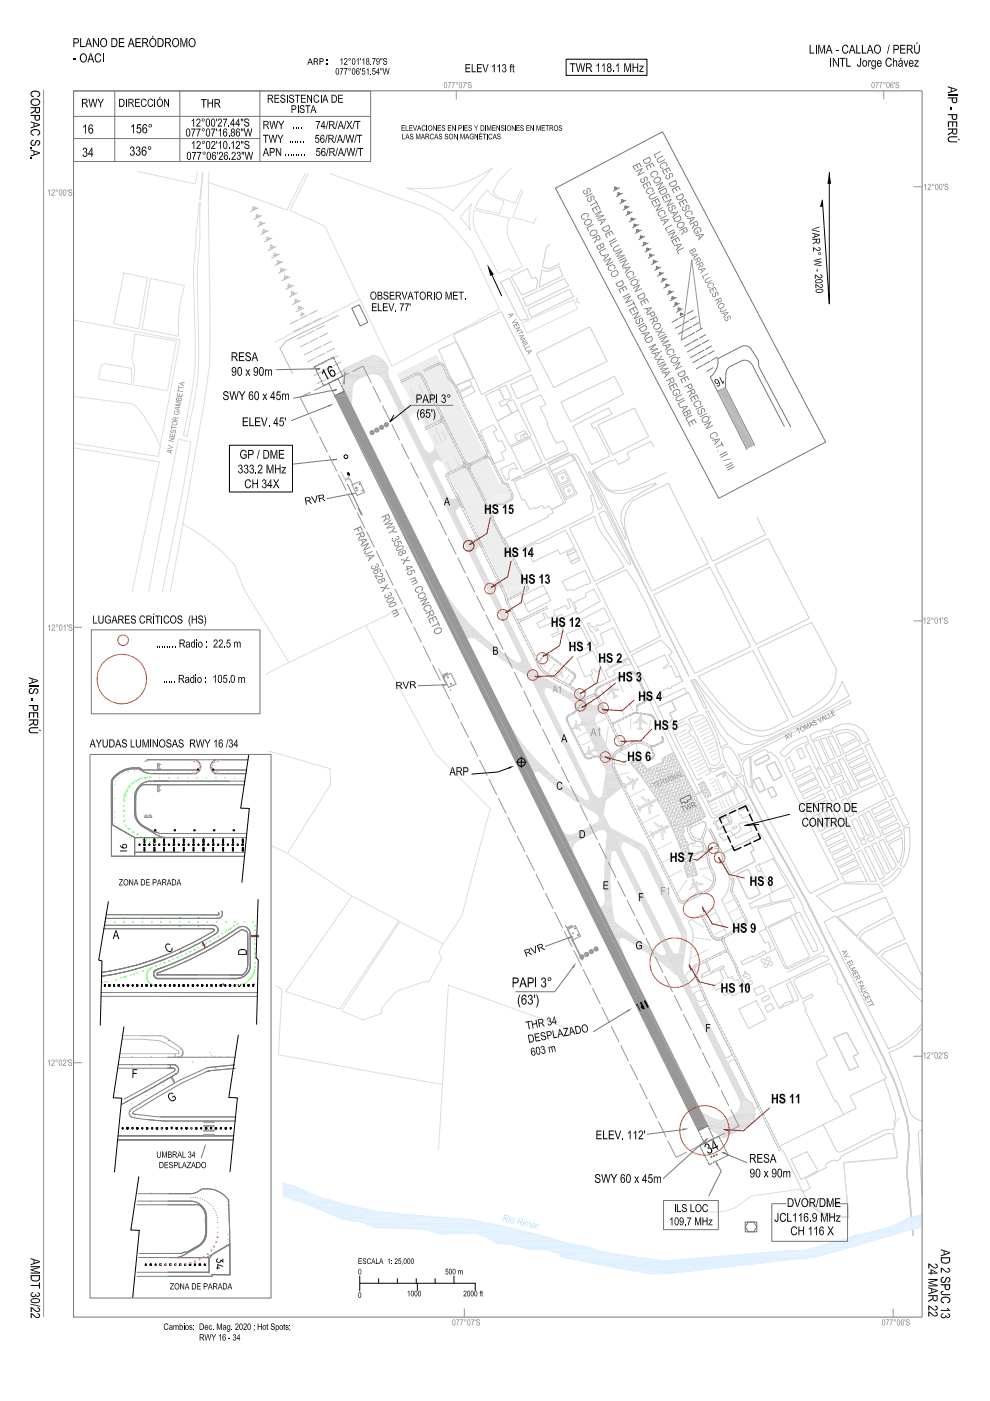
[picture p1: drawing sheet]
<svg xmlns="http://www.w3.org/2000/svg" width="210mm" height="297mm" viewBox="0 0 210 297" stroke-linecap="round" stroke-linejoin="round" font-family="sans-serif">
<g fill="none" stroke="#cfcfcf" stroke-width=".21">
<path d="M106.2 59.8l1.8-.9 4.1 8.7-1.6 .3-.8-.8zM108.5 58.7l3.3-1.8 1 2.2 .8-.3 .4 .7-.3 1.8-3 1.2zM114.9 57.2l1.3 .4 2.4-1.1 .8 2-5.1 2.4zM116.7 51.8l-.8 .4-.8 4.4 1.3 .5 2.3-1.2M93 74.2l3.8-1.7 3.6 7.6-4 1.7zM96.4 70.8l9.9-4.7 6.2 12.4-10.3 5.1-3.5-7.5-2.3-4.5-.1-.4zM110.9 63.3l8.8-4.3 .9 1.6-9 4.4zM112 65.6l8.8-4.3 .8 1.6-8.9 4.4zM113.7 75l11.1-5.6h.4l3.6 7.2-11.4 5.6zM122.2 62.7h.1M122.5 63.2l-.2 .2 .2 .7h.4M96.8 81.8l2.8-1.3 .5 1.1-2.7 1.4z"/>
<path d="M97.6 83.2l2.6-1.3 .5 1.1-2.6 1.5zM101.9 91.4l2.7-1.4 .8 1.1-.8 .5 1.1 2.1 .7-.3 1 2-1.1 .6 .7 1.4-2.2 .9zM103 83.8l2.9-1.4 1.1 2.4-1.2 .5 .6 .9 1.1-.5 1.1 1.9-3.1 1.7zM105.5 89.3l4.4-2.3 2.7 5.3-.1 .2-4.3 2.1zM106 82.2l1.3-.5 1.1 2.4v.3l-1 .4h-.4l-1.1-2.4zM106.2 99.5l2.9-1.4 .7 1.4-.9-.2a1.4 1.4 0 0 0-.8 2.2l-.8 .4zM107.9 85l.8-.2 .2 .1 1 2.1-1.3 .6-1.1-1.9zM108.3 81.6l4.4-2.1 1.5 3-4.5 2.1zM108.4 94.8l4.1-1.9 2.5 5.1-4.1 2zM109.2 92.2l2.1-1 .3 .6-1.2 .6 .3 .7-.9 .5zM110.4 85.7l4.3-2 1.1 2.1-1.2 .5 1.5 3.2v.7l1.9 3.8 1.5-.6 .9 2-4.5 2.2-.2-.1zM111 92.3l.8-.4 .2 .6-.8 .4z"/>
<path d="M116.1 98.1l4.5-2.2 .1 .1-4.5 2.3zM116.6 98.6l4.7-2.3 .6 .7 3.9 7.8-.6 .3 .6 2.4a1.87 1.87 0 0 1-.4 1.4l-16.8 8.3-1.6-3 9.3-4.6-.2-.3 1.2-.5-.3-.8 3.1-1.5-3.2-6.6-.4-.9zM116.6 98.6l4.2-2.1 .5 .3 .5 .7-4.8 2.4-.5-.9zM119 85.2l11.3-5.4 1.9 3.8-11.1 5.9zM121.3 96.3h.6a1.56 1.56 0 0 1 1 1l4.8 9.8-.1 .5-.2 .2-.5 .3-1.3-3.6-3.7-7.5zM121.5 90.3l7.6-3.8 .7 1.3-4.4 2.1 .4 .9 .6-.1 2.8 5.6v.5l-3.7 1.7zM125.6 99.7l.1 .1a8.6 8.6 0 0 0 3.7 4.4l1.5 .4h1.6l6.5-2.2 .2 .3-2.5 1.4a10.3 10.3 0 0 0-4.5 3.7 5.2 5.2 0 0 0 .3 4.8l.2 1.9-7-14.3zM126.8 90.1l7.7-3.6 3.1 6.1-7.7 3.8zM138.7 94.7l-.6-1.1-5.1 2.4 .5 1.3-2.3 1.2-.7-1.2-.5 .4-.8 .1-3.2 1.8a13.4 13.4 0 0 0 2.7 3.9l1.3 .6a16.7 16.7 0 0 0 6.9-1.8l4.5-2.1M108.5 101.7l2-.8-.1 .2-1.7 .8zM109.1 102.1l6.8-3.1 3.7 7.7-2.6 1.3-.6-.7-1 .5-.3-.7-1.6 .8-.2-.2-1 .3-1-2.1-.6 .2zM111 100.6l4.5-2.3 .2 .1-4.6 2.3z"/>
<path d="M111.6 116.1l1.9-.9 .6 .1 5.9-2.9 1.8 3.6-3 1.5-.5-.9-5.3 2.5zM117.4 100.6l2.4-1.1 1.2 2.4-2.4 1.2zM118 100.9l1.7-.8 .9 1.7-1.8 .8zM118.9 103.5l2.4-1.1 1.1 2.3-2.4 1.2zM119.4 103.7l1.7-.9 .8 1.8-1.7 .8zM120.2 117.2l1.8-.8 .2 .5-1.8 .8zM120.4 117.7l1.8-.8 .6 1.3-1.8 .9zM120.8 112l5.3-2.5a11.6 11.6 0 0 0 3.1 5.8l3.1 4.9-6.2 3.1zM121 119.1l1.8-.9 .3 .6-1.8 .8zM124.8 100.1h.3l21 43.3zM127 108.9l1.1-.5 .4 .2 5.3 10.7-.1 .5-.4-.2-4.6-7-1-1.8zM134.1 106.2l7.7-3.7 8.4 17-12 5.8-4-8.1-1.3-4.3a6.7 6.7 0 0 1 1.2-6.7z"/>
<path d="M151.6 119.7l11.3-5.5 8.8 16.9-11.4 5.5zM160.5 109.6l1.9 3.7-11 5.6h-.3l-2.3-4.9M110.5 126.4l4.7-2.3 1.6 3.2-4.7 2.5zM116 125.7l-4.7 2.4M118.1 130.7l1-.5 .5 .7 2.6-1.2-1.2-2.8-.7 .2 .8 1.6-.7 .4-.4-.7-2.6 1.1 .4 1-1.6 .6-.5-1.1-.6 .1 .6 1.1-1.9 .9 .7 1.1 3.1-1.4 .9 2.1-1.5 .7 .2 .4 2.4-1.1-1.5-3.2M119.2 123.2l1.1 2 1-.3 .2 .3 2.9-1.3 .1 .1 .8-.5-1.2-2.6-4.8 2.3M120 134.5l3.3-1.4 2 4-1.6 .6-1-1.9-1.7 .8zM121.8 127.8l2.5-1.3-.2-.7 1.9-.9 1.4 2.5-5 2.8-.4-1.1 .3-.1zM122.4 139.6l1.7 3.9 1.7-.6-.4-.7 .6-.3 .4 .6 1.2-.6-1.8-3.9-3.4 1.7M123.1 131.4l5-2.6 1.4 2.8-2.4 1.1-.2-.3-.5 .2 .5 1-.6 .2-.4-1-.4 .2-.6-1-.4 .2 1 1.8h.2l1.2 2.5-.9 .4zM126.5 123.8l6.2-3a40.9 40.9 0 0 1 6.1 11.1l1.3 3.1-6.5 3.3zM127.3 134.4l2.8-1.3 3.1 6.3-4 2-.6-1.3-1 .3-1.4-3 1.9-.9z"/>
<path d="M133.3 139.7l4 7.8 5.6 12M138.6 126.1l12-5.9 8.6 16.9-11.9 5.7zM160.7 137.4l11.4-5.4 5.3 9.9a8.5 8.5 0 0 1-4.2 7.4 17.5 17.5 0 0 1-5.1 2.8zM127.6 141.9l1 2.1-2.3 1.1-1.1-2M128.4 142.1l3.6-1.8 .5 .8-2.4 1.1 .4 .8-1.4 .7zM132.4 140.1l.6 1.1 .9-.5-.6-1-1.3 .6M135.3 141.5l5.7-2.6 .9 1.8-1.2 .8 .2 .3 1.4-.7 1.1 2.5 .8-.3 .6 1.1-2.4 1.2 .1 .3-.6 .1-.2-.2-1.6 .9 .7 1.3 4.4-2.1 .5 1.1-6.2 2.9zM135.3 141.5l-1.4-2.6 6.3-3.2 1.7 1.7 .7 1-.7 .5 .9 1.5 2 4M139.5 149.9l2.9-1.4 1 2.1-1.3 .6 .6 1.3-.4 .3v.2l-1.1 .4zM142.1 160h.1M142.4 159.8h.1M142.4 148.5l3.6-1.7 2 4-6.5 3.3-.3-.7 1.1-.4v-.2l.4-.3-.6-1.3 1.3-.6z"/>
<path d="M142.7 159.7h.1M142.8 159.6h.1M142.8 159.7h.1M142.9 160h.1M142.9 159.6h.1M145.2 152.9l-3 1.4a.66 .66 0 0 0-.3 .9l8.8 17.8a.71 .71 0 0 0 .9 .4l6.5-3.2M146 152.5l.7-.4 1-.1 .9-.4h.4l.9 .9a21.9 21.9 0 0 1 2.9 8.8 1.37 1.37 0 0 1-2.3 .7zM146.6 144.2h.2l3 5.7a.26 .26 0 0 1-.1 .3 .26 .26 0 0 1-.3-.1zM148.1 143.4l11.6-5.5 7.5 14.7-2.8 1.5a5.9 5.9 0 0 1-5.7 .2l-1.7-1.1-2.3-2-2.4-2.4zM149.8 150.7h.4l.4 .9a21.2 21.2 0 0 0 3.8 6.2 1.64 1.64 0 0 0-1.4 .8h-.1a18.1 18.1 0 0 0-1.6-4.5l-1.5-3.2zM153.5 158.7a1.14 1.14 0 0 1 1.9 .5 10 10 0 0 1 1.9 4.2 1.07 1.07 0 0 1-.8 1 1.07 1.07 0 0 1-1.2-.5 8.1 8.1 0 0 1-2-4.9zM154.3 155.6l2.5 1.9 1 .3 1.4 .1 3.8-1.1 9.2-4.7 7.9-4.6-1.5-3.1a10.6 10.6 0 0 1-4.3 5.7 83.6 83.6 0 0 1-10.6 5.5 5.4 5.4 0 0 1-5-.2l-1.3-.7a44.3 44.3 0 0 1-9.8-10.5l-.4-.1 5.7 9.5 1.4 2"/>
<path d="M156.5 160l1.5-.4 22.1-11.1 .4 .5-22 11.1-1.3 1.2zM166 158.9a11.5 11.5 0 0 1 5-2.8l.5 1.1a8.5 8.5 0 0 0-5.1 3.3l-1-.8zM169 158.9l1-.3 .9 1.9-1.1 .5zM170.7 158.1l1-.5 2.3 4.9-1 .5zM171.8 155.9a8.8 8.8 0 0 1 4.2-1.3l.4 1a10 10 0 0 0-4.2 1.4zM172.5 157.2l1.1-.4 2.1 4.8-1 .5zM174 156.7l1.2-.2 1.9 4.2-1 .5zM175.6 156.3l1-.3 1.9 4.1-.9 .4zM176.4 154.5a4.9 4.9 0 0 1 6.3 .1l.9 1.1 .7 1.4-1.4 .6-1.1-2.1a3.5 3.5 0 0 0-4.2-.6l-.8 .4zM177.2 155.9a3.3 3.3 0 0 1 4.2 .3l.3 .3-3.4 1.6zM178.5 158.6l3.5-1.8 .5 1.1-3.5 1.9zM183.4 158.2l1-.6 3.5 7.1-1.2 .5z"/>
<path d="M133.7 161.8l1.4-1.2 2.2 2.5 3.4-1.6-.3-.7 2.5-1.3 6.8 13.6-4.9 2.4 .4 .9-.5 .2 .8 1.9 .3-.1 .3 .9-.3 .1 1.2 3.4h.2l.7 2.7-2.1 .5-.7-2.5 .4-.2a57.1 57.1 0 0 0-11.8-21.5zM133.9 161.8h.1M134 161.6h.1M134 161.7h.1M134 162h.1M134.1 162.3h.1M134.2 162h.1M134.2 161.5h.1M134.2 162.2h.1M134.3 162h.1M134.3 161.6h.1M134.3 162.4h.1"/>
<path d="M134.4 161.4h.1M134.4 161.6h.1M134.4 162.3h.1M134.4 161.8h.1M134.4 161.5h.1M134.5 162.2h.1M134.5 162.3h-.1M134.5 161.3h.1M134.5 162.6h.1M134.6 161.5h.1M134.6 162.7h.1M134.6 161h.1"/>
<path d="M134.7 161.5h.1M134.7 161.7h.1M134.7 161.2h.1M134.8 162.2h.1M134.8 162.4h.1M134.8 162.1h.1M134.8 161.6v.1M134.8 162.3h.1M134.9 162.1h.1M134.9 162.4h.1M134.9 162.5h.1M135 161.4h.1"/>
<path d="M135 162.8l-.1 .1M135 163.3h.1M135 162.5h.1M135 161.8h.1M135.1 160.7h.1M135.1 163h.1M135.1 161.1h.1M135.1 161.6h.1M135.2 162.1h-.1M135.2 161.4v.1M135.2 163.1h.1M135.2 163.4h.1"/>
<path d="M135.2 161h.1M135.2 163h.1M135.2 161.9h.1M135.2 162.8h.1M135.3 162.3h.1M135.3 161.3h.1M135.3 163.3h.1M135.3 162.8h.1M135.3 161.1h.1M135.3 161.9h.1M135.3 162.7h.1M135.3 161h.1"/>
<path d="M135.4 163.1h.1M135.4 163.4h.1M135.4 162h.1M135.4 162.5h.1M135.4 161.8h.1M135.4 163.5h.1M135.4 162.3h.1M135.5 162.4h.1M135.6 162.2h.1M135.6 161.3h.1M135.6 162.6h.1M135.6 163.9h-.1"/>
<path d="M135.6 161.7h.1M135.6 162.7h.1M135.6 161.2h.1M135.6 163.7h.1M135.7 162.1h.1M135.7 161.9h.1M135.7 163.5h.1M135.7 162.6h.1M135.7 162.5h.1M135.7 163.1h.1M135.7 163.3h.1M135.7 161.7h.1"/>
<path d="M135.8 162.9h.1M135.8 163.3h.1M135.8 163.2h.1M135.8 161.5h.1M135.8 161.6h.1M135.8 163.5h.1M135.8 164h.1M135.9 163.7h.1M135.9 163.1h.1M135.9 164.1h.1M135.9 162.5h.1M136 162.9h.1"/>
<path d="M136 163.4h.1M136 163.9h.1M136 162h.1M136 164.5h.1M136 161.9h.1M136 164.6h.1M136 163.2h.1M136.1 162.6h.1M136.1 162.3h.1M136.1 164.3h.1M136.1 161.8h.1M136.1 162.4h.1"/>
<path d="M136.1 162.5h.1M136.1 162.8h.1M136.2 163.9h.1M136.2 163.1h.1M136.2 162.3h.1M136.2 164.7h.1M136.2 164h.1M136.2 164.3h.1M136.2 163.5h.1M136.2 162.8h.1M136.2 162.5h.1M136.3 162.4h.1"/>
<path d="M136.3 164h.1M136.3 164.5h.1M136.3 164.3h.1M136.3 162.8h.1M136.3 163.7h.1M136.4 163.2h.1M136.4 163.1h.1M136.4 164.7h.1M136.4 165.1h.1M136.4 162.2h.1M136.5 163.3h.1M136.5 165h.1"/>
<path d="M136.5 165.1h.1M136.5 165.2h.1M136.5 163.6h.1M136.5 162.6h.1M136.5 163.2h.1M136.6 162.3h.1M136.6 163h.1M136.6 164.7h.1M136.6 163.6h.1M136.6 163.3h.1M136.6 164h.1M136.7 164.6h.1"/>
<path d="M136.7 163.7l-.2 .1M136.7 164.2h.1M136.7 162.7h.1M136.7 162.6h.1M136.7 164.4h.1M136.8 164.5h.1M136.8 164.4h-.1M136.8 163h-.1M136.8 165h.1M136.8 164.4h.1M136.9 165.8h.1M136.9 164.9h.1"/>
<path d="M136.9 164.1h.1M136.9 163.6h.1M136.9 163h.1M136.9 165.4h.1M136.9 165.1h-.1M136.9 164h.1M136.9 162.8h.1M137 165.7h.1M137 163.8h.1M137 162.9h.1M137 164.3h.1M137 163.2h.1"/>
<path d="M137 165.4h.1M137 163.4h.1M137 165.3h.1M137 163.6h.1M137.1 164.3h.1M137.1 164h.1M137.1 165.2h.1M137.1 163.8h.1M137.1 165.1h.1M137.1 163.4h.1M137.1 165.7h.1M137.1 164.4h.1"/>
<path d="M137.2 163.3h.1M137.2 165h.1M137.2 164.8h.1M137.2 166.1h.1M137.2 163.7h.1M137.2 163.1h.1M137.2 164.2h.1M137.2 165.2h.1M137.3 163.5l-.1 .1M137.3 165.6h.1M137.3 164.7h.1M137.3 164.2h.1"/>
<path d="M137.4 166h.1M137.4 166.2h.1M137.4 164.5h.1M137.4 166.5h.1M137.4 164.6h.1M137.4 166.4h.1M137.4 163.4h.1M137.4 166.3h.1M137.4 166.1h.1M137.5 163.8h.1M137.5 164.5h.1M137.5 164.2h.1"/>
<path d="M137.5 165.9h.1M137.5 165h.1M137.5 163.1h.1M137.5 163.4h.1M137.6 164.6h.1M137.6 164.8l-.1 .1M137.6 164.1h.1M137.6 166.8h.1M137.6 163.9h.1M137.6 163h.1M137.6 163.5h.1M137.6 165.4h.1"/>
<path d="M137.6 165h.1M137.6 165.5h.1M137.7 164.1h.1M137.7 165.4h.1M137.7 165.8h.1M137.8 165.8h.1M137.8 165.3h.1M137.8 163.6h.1M137.8 163.2h.1M137.8 165.2h.1M137.8 163.9h.1M137.8 166.9h.1"/>
<path d="M137.8 166.8h.1M137.8 163.4h.1M137.8 164.8h.1M137.8 166.2h.1M137.8 166.6h.1M137.8 163.7h.1M137.9 167h.1M137.9 166.2h.1M137.9 163.9h.1M137.9 164.3h.1M137.9 164h.1M137.9 163.2h.1"/>
<path d="M137.9 164.9h.1M137.9 166.8h.1M137.9 163.3h-.1M137.9 164.8h.1M137.9 165.4h.1M137.9 164.4h.1M138 164.9h.1M138 166.2h.1M138 165.4h.1M138 166.6h.1M138 164h.1M138 166.3h.1"/>
<path d="M138 162.8h.1M138 162.9h.1M138 164.7h.1M138 164.6h.1M138 167.5h.1M138 165.2h.1M138.1 162.8h.1M138.1 165.6h.1M138.1 167.5h.1M138.2 166h.1M138.2 167h.1M138.2 163.1h.1"/>
<path d="M138.2 165.1h.1M138.2 163.2h.1M138.2 164.3h.1M138.2 166.1h-.1M138.2 166.4h.1M138.2 167.5h.1M138.2 163.5h.1M138.2 164.2h.1M138.2 164.6l-.1 .1M138.3 167h.1M138.3 166.8h.1M138.3 167.4h.1"/>
<path d="M138.3 163.9h.1M138.3 163.2h.1M138.3 167.3h.1M138.3 164h.1M138.3 165.7h.1M138.3 163.6h.1M138.3 165.3h.1M138.3 164.3h.1M138.3 166.7h-.1M138.4 167.6h.1M138.4 164.7h.1M138.4 165.5h-.1"/>
<path d="M138.4 167.4h.1M138.4 163.9h.1M138.4 165.5h.1M138.4 165.9h.1M138.4 167.8h.1M138.4 167h.1M138.4 164h.1M138.4 163.7h.1M138.4 165.1h.1M138.4 165.3h.1M138.5 163.5h.1M138.5 164.5h.1"/>
<path d="M138.5 165.5h.1M138.5 166.9h.1M138.5 167.8h.1M138.5 165.9h.1M138.5 164h.1M138.5 166.3h.1M138.5 163.3h.1M138.5 162.9h.1M138.5 162.6h.1M138.5 166.7h.1M138.6 165h.1M138.6 166.3h.1"/>
<path d="M138.6 163.3h.1M138.6 163.1h-.1M138.6 166.6h.1M138.6 168.3h.1M138.6 164.9h.1M138.6 166.7h.1M138.6 168h-.1M138.6 165.2h.1M138.6 163.7h.1M138.7 166.8h.1M138.7 162.5h.1M138.7 165.2h.1"/>
<path d="M138.7 163.8h.1M138.7 164.9h.1M138.7 163h.1M138.7 166.4h.1M138.7 168.1h.1M138.7 167.1h.1M138.7 164.1h.1M138.7 164.7h.1M138.7 167.3h.1M138.7 167.5h.1M138.7 166.3h.1M138.7 164.5h.1"/>
<path d="M138.7 162.9h.1M138.8 167.3h.1M138.8 164.8h.1M138.8 165.9h.1M138.8 167.2h.1M138.8 167.9h.1M138.8 164.9h.1M138.8 163.4h.1M138.8 165.3h.1M138.8 167.7h.1M138.8 166.1h.1M138.8 162.7h.1"/>
<path d="M138.8 164.4h.1M138.8 168.3h.1M138.9 167.6h.1M138.9 163h.1M138.9 164.3h.1M138.9 167.9h.1M138.9 164.4h-.1M138.9 168.7h.1M138.9 167.1h.1M138.9 162.7h.1M138.9 166.5h.1M138.9 165.7h.1"/>
<path d="M138.9 163.3h.1M138.9 163.8h.1M138.9 167.4h.1M138.9 166.1h.1M138.9 162.4h.1M138.9 165.8h.1M138.9 164.1h.1M139 165.1h.1M139 163.1h.1M139 163.7h.1M139 163.5h.1M139 165.7h-.1"/>
<path d="M139 165.6h.1M139 168h.1M139 166.1h.1M139 162.3h.1M139 164.2h.1M139 163.9h.1M139 166.9h.1M139.1 167.2h.1M139.1 167.1h.1M139.1 168.8h.1M139.1 163.8h.1M139.1 165.5h.1"/>
<path d="M139.1 168.6h-.1M139.1 167h.1M139.1 167.3h.1M139.1 164.3h.1M139.1 163.6l-.1 .1M139.1 167.9h.1M139.1 164.7h.1M139.1 167.7h.1M139.2 168.4h.1M139.2 164.1h.1M139.2 165.7l-.1 .1M139.2 166.5h.1"/>
<path d="M139.2 164.6h.1M139.2 166.8h.1M139.2 168.5h.1M139.2 163.5h.1M139.2 162.7h.1M139.2 168.1h.1M139.2 166.4h.1M139.2 165.1h.1M139.3 168.4h.1M139.3 162.9h-.1M139.3 167.8h-.1M139.3 166.4h.1"/>
<path d="M139.3 162.5h.1M139.3 165.5h.1M139.3 168.8h.1M139.3 162.6h.1M139.3 166.9h.1M139.3 168.2h.1M139.3 168.9h.1M139.3 163.1h.1M139.3 164.8h.1M139.3 163.6h.1M139.3 166.5h.1M139.3 165.9h.1"/>
<path d="M139.3 162.9h.1M139.3 163.2h.1M139.3 168.5h.1M139.3 165h.1M139.4 166.3h.1M139.4 169.3h.1M139.4 166.4h.1M139.4 167.1h.1M139.4 163h.1M139.4 163.4h.1M139.4 168.7h.1M139.4 166.8h.1"/>
<path d="M139.4 169.2h.1M139.4 167.3h.1M139.4 163.7h.1M139.4 165h.1M139.4 165.4h.1M139.4 165.7h.1M139.4 166.2h.1M139.4 167.9h.1M139.4 167h.1M139.4 162.8h.1M139.4 164.5h.1M139.4 163.5h.1"/>
<path d="M139.4 162.1v.1M139.4 169.5h.1M139.5 167.1h.1M139.5 164.1h.1M139.5 169.1h.1M139.5 167.7h.1M139.5 164.4h.1M139.5 162.8h.1M139.5 167.5h.1M139.5 164.6h.1M139.6 167.2h.1M139.6 169.1h.1"/>
<path d="M139.6 164.2h-.1M139.6 163.4h.1M139.6 169.6h.1M139.6 165.8h.1M139.6 167.9h.1M139.6 163.9h.1M139.6 167.7h-.1M139.6 162h.1M139.6 169.2h.1M139.6 167.6h.1M139.6 162.5h.1M139.6 165h.1"/>
<path d="M139.6 164.2h.1M139.6 165.9h.1M139.6 164.9h.1M139.6 168.3h.1M139.6 162.4h.1M139.6 163.5h.1M139.6 165.4h.1M139.6 169.8h.1M139.7 166.3h-.1M139.7 169.5h.1M139.7 168.7h.1M139.7 166.2h.1"/>
<path d="M139.7 168.1h.1M139.7 162h.1M139.7 170h.1M139.7 164.3h.1M139.7 162.8h.1M139.7 163.4h.1M139.7 162.1h.1M139.7 167h.1M139.7 168.9h.1M139.7 167.2h.1M139.7 162.2h.1M139.7 163.9h.1"/>
<path d="M139.7 166.1h.1M139.7 169.1h.1M139.7 163.2h.1M139.8 168.4h-.1M139.8 167.1h.1M139.8 163.8h.1M139.8 166.5h.1M139.8 169.5h.1M139.8 168.1h.1M139.8 168.5h.1M139.8 164.1h.1M139.8 164.3h.1"/>
<path d="M139.8 169h.1M139.8 162.8h.1M139.8 166.6h.1M139.8 165.5l-.1 .1M139.8 164.7h.1M139.8 167h.1M139.8 168.6h.1M139.8 161.9h.1M139.8 164h.1M139.8 165.2h.1M139.8 166.9h.1M139.8 169.9h.1"/>
<path d="M139.8 170.3h.1M139.9 163.6h-.1M139.9 168.5h.1M139.9 167.3h.1M139.9 165.1h.1M139.9 170.3h.1M139.9 166.2h.1M139.9 162.7h-.1M139.9 164.4h.1M139.9 166.6h.1M139.9 167.6h-.1M139.9 167h.1"/>
<path d="M139.9 164.8h.1M139.9 162.8h.1M139.9 168.9h.1M140 167.7h.1M140 163.2h.1M140 168.3h.1M140 163.3h.1M140 166.6h.1M140 164.9h.1M140 170h.1M140 163.4h.1M140 164.8h.1"/>
<path d="M140 168.2h.1M140 162.2h.1M140 163.1h.1M140 165.2h.1M140 166.5h.1M140 169.8h.1M140 166.9h.1M140 169.7h.1M140.1 168.9h.1M140.1 168.6h.1M140.1 162.6h.1M140.1 165.1h.1"/>
<path d="M140.1 169.3h.1M140.1 167.4h.1M140.1 163.6h.1M140.1 168h.1M140.1 166.8h.1M140.1 166.3h.1M140.1 161.9h-.1M140.1 165.4h.1M140.1 165.5v.1M140.1 164.6h.1M140.1 162.9h.1M140.1 169.7h.1"/>
<path d="M140.1 166h.1M140.1 163h.1M140.1 170.3h.1M140.2 166.4h.1M140.2 167.9h.1M140.2 162.6h.1M140.2 164.5h.1M140.2 163.4h.1M140.2 169.4h.1M140.2 168.9l-.1 .1M140.2 167.4h.1M140.2 163.6h.1"/>
<path d="M140.2 169.7v.1M140.2 165.9l.1 .1M140.2 167.5h.1M140.2 168.9h.1M140.2 162.2h.1M140.2 164.1h.1M140.2 164h-.1M140.2 166.8h.1M140.2 167.7h.1M140.2 163.8h.1M140.2 164.3h.1M140.2 169.3h.1"/>
<path d="M140.3 167.2h.1M140.3 164.7h.1M140.3 164.2h.1M140.3 170.2h.1M140.3 169.2h.1M140.3 162.5h.1M140.3 165.9h.1M140.3 166.1h-.1M140.3 163.3h.1M140.3 169.6h.1M140.3 169.7h.1M140.3 166.4h.1"/>
<path d="M140.3 168.3h.1M140.3 167.6h.1M140.3 162.1h.1M140.3 164.5h.1M140.3 162.6h.1M140.3 170.6h.1M140.3 164.6h.1M140.3 171h.1M140.4 169h.1M140.4 167.3h.1M140.4 161.8h.1M140.4 162.3h.1"/>
<path d="M140.4 164h.1M140.4 165.7h.1M140.4 170.7h.1M140.4 166.8h.1M140.4 168h.1M140.4 163.2h.1M140.4 165h.1M140.4 170.9h.1M140.4 162h.1M140.4 168.1l-.1 .1M140.4 167.2h.1M140.4 163.9h.1"/>
<path d="M140.4 165.3l.1 .1M140.4 168.4h.1M140.4 168.2h.1M140.4 162.4h.1M140.4 165.4h.1M140.4 164.4h.1M140.4 170.2h.1M140.5 166.8h.1M140.5 168.7h.1M140.5 164.9h.1M140.5 163.9h.1M140.5 168.8h.1"/>
<path d="M140.5 165.8h.1M140.5 162.8h.1M140.5 163h.1M140.5 170.6h-.1M140.5 167h.1M140.5 162h.1M140.5 162.5h.1M140.5 163.7h.1M140.5 170.4h.1M140.5 170.2h.1M140.5 169.2h.1M140.5 168.6h.1"/>
<path d="M140.5 166.2h.1M140.5 161.9h.1M140.5 161.1h.1M140.5 163.2h.1M140.5 165.2h.1M140.6 166h.1M140.6 171h.1M140.6 170.5h.1M140.6 166.7h.1M140.6 167.2h.1M140.6 169.1h.1M140.6 162.9h.1"/>
<path d="M140.6 166.6h.1M140.6 163.6h.1M140.6 169.6h.1M140.6 170.9h.1M140.6 165.3h.1M140.6 167.4h-.1M140.6 164.6h.1M140.6 168.4h.1M140.6 161.7h.1M140.6 165h.1M140.6 170.1h.1M140.6 169.5h.1"/>
<path d="M140.7 167h.1M140.7 164.5h.1M140.7 164h.1M140.7 163.4h-.1M140.7 163.2h.1M140.7 161.1h.1M140.7 168.1h.1M140.7 166.6h.1M140.7 167.4h.1M140.7 169h.1M140.7 164.4h.1M140.7 170.4h.1"/>
<path d="M140.7 169.9l-.1 .1M140.7 167.6h.1M140.7 165.2h.1M140.7 165.7h.1M140.7 171.4h.1M140.7 161.4v.1M140.7 163.8h.2M140.8 166.4h.1M140.8 167.8h.1M140.8 168.1h.1M140.8 163h.1M140.8 164.7h.1"/>
<path d="M140.8 164.8h.1M140.8 166.6h.1M140.8 169.8h.1M140.8 170.8h.1M140.8 171.4h.1M140.8 161.7h-.1M140.8 161.4h.1M140.8 161.9h-.1M140.8 170.1h.1M140.8 168.2h.1M140.8 168h.1M140.8 161.2h.1"/>
<path d="M140.8 164.6h.1M140.8 171.2h.1M140.8 162.2h.1M140.8 171.3h.1M140.8 167.5h.1M140.8 168.7h.1M140.8 171.5l-.1 .1M140.8 171.8h.1M140.8 166.1h.1M140.8 162.4h.1M140.8 163.7h.1M140.8 164.2h.1"/>
<path d="M140.8 171.6h.1M140.8 169.9h.1M140.9 168.6h.1M140.9 168.7h.1M140.9 167.3h.1M140.9 162.3h.1M140.9 165.6h.1M140.9 161h.1M140.9 167.8h.1M140.9 162.7h.1M140.9 164.4h.1M140.9 169.4h.1"/>
<path d="M140.9 161.1h.1M140.9 171.1h.1M140.9 166h.1M140.9 169h.1M140.9 172h.1M140.9 169.3h.1M140.9 170.8h.1M140.9 162.6h.1M140.9 164.5h.1M140.9 169.8h.1M141 166.5h.1M141 168.4h.1"/>
<path d="M141 165.9h-.1M141 163.4h.1M141 169.4h.1M141 170.3h.1M141 162.2h.1M141 172.2h.1M141 163l-.1 .1M141 162.7h.1M141 164.6h.1M141 160.8h.1M141 166.8h.1M141 167.4h.1"/>
<path d="M141 169.1h.1M141 161.6h.1M141 162.4h.1M141 163.9h.1M141 164.1h.1M141 165.8h.1M141 160.7h.1M141 163h.1M141 160.9h.1M141.1 166.5h.1M141.1 167.3h.1M141.1 164h.1"/>
<path d="M141.1 160.6h.1M141.1 167.9l-.1 .1M141.1 168.3h.1M141.1 167.2h.1M141.1 164.3h.1M141.1 171.4h.1M141.1 170.2h.1M141.1 170.7h.1M141.1 172.1h.1M141.1 168.8h.1M141.1 164.5h.1M141.1 165h.1"/>
<path d="M141.1 166.9h.1M141.1 170h.1M141.1 160.8h.1M141.1 167.6h.1M141.1 163.1h.1M141.1 164.7h.1M141.1 163.7h.1M141.1 170.6h.1M141.1 167.1h.1M141.1 161.7h.1M141.1 161.2v.1M141.1 165.5h.1"/>
<path d="M141.1 163.8h.1M141.1 170.5h.1M141.1 172.2h.1M141.2 168.6h.1M141.2 162.3h.1M141.2 165.1h-.1M141.2 170h.1M141.2 168h.1M141.2 165.1h.1M141.2 171h.1M141.2 168.7h.1M141.2 162h.1"/>
<path d="M141.2 162.1h-.1M141.2 165.3h.1M141.2 170.6h.1M141.2 172l.1 .1M141.2 160.9h.1M141.2 172.1h.1M141.2 169.2h.1M141.2 168.4h.1M141.2 167.3h.1M141.2 163h.1M141.2 165.8h.1M141.2 171.4h.1"/>
<path d="M141.2 165.5h.1M141.2 171.1h.1M141.2 161.6h.1M141.2 163.5h.1M141.2 165.4h.1M141.2 162.5h.1M141.3 167.2h-.1M141.3 168.5h.1M141.3 163.5h.1M141.3 165.1h.1M141.3 164.4h.1M141.3 170.2h.1"/>
<path d="M141.3 171.9h.1M141.3 161.8h.1M141.3 170.7h.1M141.3 168.8h.1M141.3 166.8h-.1M141.3 162.9h.1M141.3 165.9h.1M141.3 171.8h.1M141.3 169.2h.1M141.3 167.9h.1M141.3 166.3h.1M141.3 164.3h.1"/>
<path d="M141.3 169.1h.1M141.3 172.2h.1M141.3 170.1h.1M141.3 172.9h.1M141.3 166.7h.1M141.4 165.8h.1M141.4 167.7h.1M141.4 165.4h.1M141.4 169.6h.1M141.4 171.5h.1M141.4 161.5h.1M141.4 161.6h.1"/>
<path d="M141.4 166.4h.1M141.4 163.3h-.1M141.4 163.9h.1M141.4 172.6h.1M141.4 162h.1M141.4 172.8h.1M141.4 169.2l-.1 .1M141.4 166.7h.1M141.4 166.5h.1M141.4 163.7h.1M141.4 163.2h.1M141.4 169.9h.1"/>
<path d="M141.4 160.7h.1M141.4 168.2h.1M141.4 164.8h.1M141.4 165h.1M141.4 167h.1M141.4 164.1h.1M141.4 173h.1M141.4 170.1h.1M141.5 168.1h.1M141.5 164.7h.1M141.5 163.6h.1M141.5 171.4h.1"/>
<path d="M141.5 161.1h.1M141.5 161.4h.1M141.5 167.7h.1M141.5 168.5h.1M141.5 163.9h.1M141.5 171.3h-.1M141.5 170h.1M141.5 171.9h.1M141.5 167.4h.1M141.5 166.2h.1M141.5 162.2h.1M141.5 162.4h.1"/>
<path d="M141.5 164.5h.1M141.5 164.3h.1M141.5 170.4h.1M141.5 161.5h.1M141.5 160.5h.1M141.5 167.1h.1M141.5 167.9h.1M141.5 162.8h.1M141.5 164.9h.1M141.5 169.5h.1M141.5 172h.1M141.5 170.8h.1"/>
<path d="M141.5 172.9h.1M141.5 161.2h.1M141.5 171.2h.1M141.6 161.9h.1M141.6 173.4h.1M141.6 166.1h.1M141.6 162.7h.1M141.6 170h.1M141.6 169.4h.1M141.6 172.8h.1M141.6 168.3h.1M141.6 162.4h.1"/>
<path d="M141.6 162.3h.1M141.6 164.3h.1M141.6 171.3h.1M141.6 170.4h.1M141.6 165.3h.1M141.6 172.3h.1M141.6 160.8h-.1M141.6 166.2h-.1M141.6 166.6h.1M141.6 168.5h.1M141.6 162.8h.1M141.6 165.7h.1"/>
<path d="M141.6 169.2h.1M141.6 164.7h.1M141.6 168.7h.1M141.6 171.6h.1M141.6 161h.1M141.7 167.7h.1M141.7 167.6h.1M141.7 162.7h.1M141.7 162.5h.1M141.7 165.9h.1M141.7 164.2h.1M141.7 165.7h.1"/>
<path d="M141.7 170.6h-.1M141.7 172.6h.1M141.7 170.9h.1M141.7 169.2h.1M141.7 160.8h.1M141.7 161.4h.1M141.7 166.3h.1M141.7 167.4h.1M141.7 169.1h.1M141.7 166.1h.1M141.7 163.1h.1M141.7 164.1h.1"/>
<path d="M141.7 172h.1M141.7 170.8h.1M141.7 172.3h.1M141.7 160.7h.1M141.7 160.1h.1M141.7 168.5h.1M141.7 164.7h.1M141.7 164.9h.1M141.7 168.9h.1M141.7 172.7h.1M141.7 171.2h.1M141.8 167h.1"/>
<path d="M141.8 163.3h.1M141.8 165.1h.1M141.8 166.5h.1M141.8 172.4h.1M141.8 169.5h.1M141.8 160.9h.1M141.8 161.4h.1M141.8 163.5h.1M141.8 169.8v.1M141.8 160.5h.1M141.8 172.6l-.1 .1M141.8 167.3h.1"/>
<path d="M141.8 162.2h.1M141.8 163.9h.1M141.8 165.6h.1M141.8 170.6h.1M141.8 172.3h.1M141.8 168.4h.1M141.8 166.9h.1M141.8 172.8h.1M141.8 169.8h.1M141.8 168.8h.1M141.8 165.4h.1M141.8 173.3h.1"/>
<path d="M141.8 172.1h.1M141.9 167.3h.1M141.9 170.8h.1M141.9 173.2h.1M141.9 170.3h.1M141.9 173.1h.1M141.9 171.2h.1M141.9 167.4h.1M141.9 160.7h.1M141.9 164.3h.1M141.9 163.2h.1M141.9 163.7h.1"/>
<path d="M141.9 169.3h.1M141.9 165.5v.1M141.9 161.4h.1M141.9 171.9h.1M141.9 162.1h-.1M141.9 161.8h.1M141.9 167h-.1M141.9 168.6h.1M141.9 167.7h.1M141.9 161.9h.1M141.9 164.7h.1M141.9 164.1h.1"/>
<path d="M141.9 163.6h.1M141.9 165.2h.1M141.9 166.9h.1M141.9 173.7h.1M141.9 170.6h.1M141.9 170.5h.1M141.9 172h.1M141.9 161.7h.1M141.9 173.6h.1M141.9 160.2h.1M142 166.8h.1M142 163.4h.1"/>
<path d="M142 170.2h.1M142 174h.1M142 173.1h.1M142 171h.1M142 173.5h.1M142 160.1h.1M142 168.1h.1M142 165.1h.1M142 162.7h.1M142 162.1h.1M142 169.3h.1M142 169.8h.1"/>
<path d="M142 171.6h.1M142 165.5h.1M142 166h.1M142 167.9h.1M142 167.6h.1M142 162.2h.1M142 164.1h.1M142 161.7h.1M142 161.3h.1M142 169l-.1 .1M142 168.5h.1M142 166.2h.1"/>
<path d="M142 162.6h.1M142 171.5h.1M142 173.9h.1M142 172.6h.1M142 160.3h.1M142 168.3h.1M142 163.3h.1M142 165h.1M142 166.6h.1M142 170h.1M142 173.3h.1M142 161.6h.1"/>
<path d="M142.1 168.9h.1M142.1 161.3h.1M142.1 171.9h.1M142.1 162.9h.1M142.1 164.8h.1M142.1 165.9h.1M142.1 168.2h.1M142.1 167.8h.1M142.1 161.5h.1M142.1 163.4h.1M142.1 169.7h.1M142.1 171.6h.1"/>
<path d="M142.1 172h.1M142.1 173.9h.1M142.1 171.5h.1M142.1 166.4h.1M142.1 168.3h.1M142.1 166.3h.2M142.1 164.5h.1M142.1 163.3h.1M142.1 169.3h.1M142.1 170.2h.1M142.1 172.3h.1M142.1 171.1h-.1"/>
<path d="M142.1 160.4h.1M142.1 174.6h.1M142.1 160.2h.1M142.1 164h.1M142.2 162h.1M142.2 160.7h.1M142.2 162.6h.1M142.2 168h.1M142.2 161.3h.1M142.2 164.6h.1M142.2 163.4h.1M142.2 163h.1"/>
<path d="M142.2 169.7h.1M142.2 174.7h.1M142.2 172.7h.1M142.2 166.7h.1M142.2 171.3h.1M142.2 173h.1M142.2 166.9h.1M142.2 163.7h.1M142.2 160.8h.1M142.2 165.5h.1M142.2 171.8h.1M142.2 173.9h.1"/>
<path d="M142.2 166.2h.1M142.2 167.1h.1M142.2 162.8h.1M142.2 164.1h.1M142.2 169.5h.1M142.2 170.6h.1M142.2 170.1h.1M142.2 173.1h.1M142.2 172.9h.1M142.2 172.5h.1M142.2 174.3h.1M142.2 161.2h.1"/>
<path d="M142.2 173.2h.1M142.3 166.8h.1M142.3 168.7h.1M142.3 162.5h.1M142.3 163h.1M142.3 164.9h.1M142.3 164h.1M142.3 167.5h.1M142.3 161.1h.1M142.3 173.5h.1M142.3 170.5h.1M142.3 160.5l-.1 .1"/>
<path d="M142.3 166h.1M142.3 167.7h.1M142.3 164.3h.1M142.3 164.5h.1M142.3 169.4h.1M142.3 169h.1M142.3 172.7h.1M142.3 161h.1M142.3 161.6h.1M142.3 167.5l.1 .1M142.3 170.3l-.1 .1M142.3 171h.1"/>
<path d="M142.3 173.9h.1M142.3 174.4h.1M142.3 167.9h.1M142.3 161.2h.1M142.3 161.9h.1M142.3 165h.1M142.3 170.9h.1M142.4 168.6h.1M142.4 166.1h.1M142.4 164.2h.1M142.4 174.2v.1M142.4 174.8h.1"/>
<path d="M142.4 172.4h.1M142.4 172.9h.1M142.4 160.8h.1M142.4 167.2h.1M142.4 167.5h.1M142.4 169.1h.1M142.4 162.6h-.1M142.4 164.8h.1M142.4 171h.1M142.4 171.3h.1M142.4 161h.1M142.4 165.3h.1"/>
<path d="M142.4 168.3h.1M142.4 163.4h.1M142.4 161.5h.1M142.4 162.4h.1M142.4 172.4h-.1M142.4 169.6h.1M142.5 169h.1M142.5 168.7h.1M142.5 167.4h.1M142.5 163.3h.1M142.5 162.3h.1M142.5 160.7h.1"/>
<path d="M142.5 165.7h.1M142.5 162.8h.1M142.5 174.7h.1M142.5 171.7h.1M142.5 172.4h.1M142.5 164h.1M142.5 170.7h.1M142.5 174.1h.1M142.5 168.2h.1M142.5 168.9h.1M142.5 167.1h.1M142.5 169.1h.1"/>
<path d="M142.5 162.2h.1M142.5 164.7h-.1M142.5 165.6h.1M142.5 169.6h.1M142.5 175.1h.1M142.5 173.1h.1M142.5 172.3h.1M142.5 173.3h.1M142.5 172.1h.1M142.5 170.9h.1M142.5 175.2h.1M142.5 171.4h.1"/>
<path d="M142.5 166.8h.1M142.5 166.2h.1M142.5 167.6h.1M142.5 163.8h.1M142.5 163.2h.1M142.5 169.5h.1M142.5 160.2h.1M142.5 174.5h.1M142.5 160h.1M142.5 160.5h.1M142.6 166.5h.1M142.6 161.9h-.1"/>
<path d="M142.6 163.6h.1M142.6 165.4h.1M142.6 169.5h.1M142.6 175.5h.1M142.6 172.5h.1M142.6 167h.1M142.6 168.7h.1M142.6 162h.1M142.6 163.7h.1M142.6 170.4h.1M142.6 170.3h.1M142.6 172.1h.1"/>
<path d="M142.6 175.4h.1M142.6 160.6h.1M142.6 173.8h.1M142.6 160.3h.1M142.6 171.7h.1M142.6 172.9h.1M142.6 175.2h.1M142.6 166.9h.1M142.6 169.4h.1M142.6 173.7h.1M142.6 175.6h.1M142.6 173.6h.1"/>
<path d="M142.6 173.2h.1M142.6 161h.1M142.6 160.2h.1M142.6 168h.1M142.6 166.1h.1M142.6 161.8h.1M142.6 162.5h.1M142.6 165.6h.1M142.6 171.8h.1M142.7 167.4h.1M142.7 161.4h.1M142.7 162.3h.1"/>
<path d="M142.7 163.9l-.1 .1M142.7 164.4h.1M142.7 164.2h.1M142.7 173.3h.1M142.7 170.3h.1M142.7 169.9h-.1M142.7 161.1h.1M142.7 160.4h.1M142.7 172.3h.1M142.7 168.8h-.1M142.7 168.4h.1M142.7 161.7h.1"/>
<path d="M142.7 165.1h.1M142.7 163.4h.1M142.7 170.1h.1M142.7 175.1h.1M142.7 173.4h.1M142.7 173.7h.1M142.7 166.7h.1M142.7 160h.1M142.7 167.7h.1M142.7 175.5h.1M142.7 170.7h.1M142.7 164.8h.1"/>
<path d="M142.7 161.8h.1M142.7 168.3h.1M142.7 167.9h.1M142.7 164.9h.1M142.7 164.6h.1M142.7 171.6h.1M142.7 172.2h.1M142.7 161.6h.1M142.7 174.1h.1M142.7 175h.1M142.8 168.1h.1M142.8 166h-.1"/>
<path d="M142.8 162.2h.1M142.8 164.1h.1M142.8 165.2h.1M142.8 163.2h.1M142.8 169.5h.1M142.8 170.3h.1M142.8 174.1h.1M142.8 171.1h.1M142.8 171.7l-.1 .1M142.8 160.4h.1M142.8 162.7h.1M142.8 166.5h.1"/>
<path d="M142.8 174.4h.1M142.8 160.8h.1M142.8 174.5h.1M142.8 170.9h-.1M142.8 171.5h.1M142.8 166.4h.1M142.8 168.6h.1M142.8 161.4h.1M142.8 163.1h.1M142.8 162.6h.1M142.8 165.6h.1M142.8 171.4h.1"/>
<path d="M142.8 173.1h.1M142.8 174.8h.1M142.8 164.7h.1M142.8 169.8h.1M142.8 161.8h.1M142.8 175.8h-.1M142.9 166.7h.1M142.9 166h.1M142.9 166.3h.1M142.9 163h.1M142.9 168.9h.1M142.9 162.9h.1"/>
<path d="M142.9 171.6h.1M142.9 174h.1M142.9 169.7h.1M142.9 170.2h.1M142.9 174.9h.1M142.9 165.3h.1M142.9 171.9h.1M142.9 174.5h.1M142.9 166.5h.1M142.9 168.8h.1M142.9 162.7h.1M142.9 166.9h.1"/>
<path d="M142.9 172.6h.1M142.9 170.7h.1M142.9 161.2h.1M142.9 163.1h.1M142.9 165h.1M142.9 173h-.1M142.9 175.3h.1M142.9 172.3h.1M142.9 166.4h.1M142.9 163.9h.1M142.9 165.2h.1M142.9 169.3h.1"/>
<path d="M142.9 163.4h.1M142.9 175.1h.1M142.9 160.4h.1M142.9 160.3v.1M143 167.8h.1M143 168.7h.1M143 166.1h.1M143 162.4h.1M143 161.1h.1M143 162.8h.1M143 164.4h.1M143 172.8h.1"/>
<path d="M143 169.5h.1M143 174.5h.1M143 176.2h.1M143 166.8h.1M143 163.8h.1M143 169.8h.1M143 173.7h.1M143 172.7h.1M143 175.7h.1M143 176.3h.1M143 175h.1M143 161h.1"/>
<path d="M143 172.5h.1M143 160.8h.1M143 169.2h.1M143 167.7h.1M143 165h.1M143 164.3h.1M143 173h.1M143 171h.1M143 176.1h.1M143 174.9h.1M143 174.4h.1M143 173.1h.1"/>
<path d="M143 167.2h.1M143 163.5h.1M143 165.4h.1M143 164.2h.1M143 165.9h.1M143 170.1l-.1 .1M143 171.1h.1M143 161.2h.1M143.1 167.3h-.1M143.1 170.8h.1M143.1 167.5h.1M143.1 167.6h.1"/>
<path d="M143.1 164.1h.1M143.1 165.8h.1M143.1 169.1h.1M143.1 164.6h.1M143.1 172.2h-.1M143.1 169.4h.1M143.1 176.5h.1M143.1 172.5h.1M143.1 173.5h.1M143.1 170.5h.1M143.1 160.8h.1M143.1 174.2h.1"/>
<path d="M143.1 175.9h.1M143.1 175.7h.1M143.1 161.6h-.1M143.1 163.1h.1M143.1 171h.1M143.1 175.3h.1M143.1 173.9h.1M143.1 174.8h.1M143.2 168h.1M143.2 169h.1M143.2 167.3h.1M143.2 163.5h.1"/>
<path d="M143.2 162.3h.1M143.2 164.5h-.1M143.2 165h.1M143.2 165.7h.1M143.2 167.7h.1M143.2 171h.1M143.2 169.6h.1M143.2 162h.1M143.2 171.5h.1M143.2 172.4h.1M143.2 173.4h.1M143.2 165.8h.1"/>
<path d="M143.2 163.9h.1M143.2 166.6h.1M143.2 172.9h.1M143.2 160.1h.1M143.2 168.4h.1M143.2 162.4h.1M143.2 165.4h.1M143.2 174.3h.1M143.2 171.3h.1M143.2 174.3h-.1M143.2 160.3h.1M143.2 168.8h.1"/>
<path d="M143.2 167.2h.1M143.2 162.1h.1M143.2 165.2h.1M143.2 163.8h.1M143.2 173.9h.1M143.2 165.5h.1M143.2 170.5h.1M143.2 175.5h.1M143.2 172.2h.1M143.2 160.4h.1M143.2 161.6v.1M143.2 174.7h.1"/>
<path d="M143.2 171.7h.1M143.3 168.8h.1M143.3 165.8h.1M143.3 162.8h.1M143.3 171.4h.1M143.3 173.4h.1M143.3 167h.1M143.3 168.7h.1M143.3 163.7h.1M143.3 170.4h.1M143.3 169.6h.1M143.3 173.7h.1"/>
<path d="M143.3 177.1h.1M143.3 173.8h.1M143.3 171.9h.1M143.3 160.3h.1M143.3 175h.1M143.3 175.7h.1M143.3 168.1h.1M143.3 166.2h.1M143.3 162h.1M143.3 162.3h.1M143.3 164.3h.1M143.3 169.2h.1"/>
<path d="M143.3 170v.1M143.3 175.1h.1M143.3 162.5h.1M143.3 172.2h.1M143.3 176.4h-.1M143.3 173.5h.1M143.3 167.2h.1M143.3 163.2h.1M143.3 160.5h.1M143.3 168.6h.1M143.3 175.5h.1M143.3 172.5h.1"/>
<path d="M143.3 160.9h.1M143.4 166.8h.1M143.4 168.5h.1M143.4 163.5h.1M143.4 165.2h.1M143.4 166.6h.1M143.4 163.6h.1M143.4 169.6h.1M143.4 170.2h.1M143.4 173.5h.1M143.4 175.2h.1M143.4 161.8h.1"/>
<path d="M143.4 160.6h.1M143.4 172.1h.1M143.4 176.9h.1M143.4 160.9h.1M143.4 176.1h.1M143.4 170.7h.1M143.4 177h.1M143.4 167h.1M143.4 168.4h.1M143.4 168.1h.1M143.4 161.7h.1M143.4 164.4h.1"/>
<path d="M143.4 165h.1M143.4 164.3h.1M143.4 170.4h.1M143.4 175.1h.1M143.4 174.2h.1M143.4 171.9h.1M143.4 172.9h.1M143.4 175.9h.1M143.4 172.3h.1M143.4 171.7h.1M143.4 170h.1M143.4 164h.1"/>
<path d="M143.4 162.9h.1M143.4 169.3h.1M143.4 161.1h.1M143.4 161h.1M143.4 164.7h.1M143.4 165.8h.1M143.4 163h.1M143.4 176.3h.1M143.5 167.4h.1M143.5 161.4h.1M143.5 164.4h.1M143.5 170.4h.1"/>
<path d="M143.5 173.4h.1M143.5 174.2h.1M143.5 168.2h.1M143.5 164.8h.1M143.5 166.5h.1M143.5 163h.1M143.5 163.2h.1M143.5 173.2h.1M143.5 172.8h.1M143.5 174.9h.1M143.5 171.6h.1M143.5 169.9h.1"/>
<path d="M143.5 161.5h.1M143.5 176.6h.1M143.5 161.6h.1M143.5 175.6h-.1M143.5 167.8h.1M143.5 170.8h.1M143.5 173.7h.1M143.5 176.7h.1M143.5 166.4h.1M143.5 161.8h.1M143.5 166.6h.1M143.5 169.8h.1"/>
<path d="M143.5 173.1h.1M143.5 176.5h.1M143.5 172.7l.1 .1M143.5 174.6h.1M143.5 171.4h.1M143.6 167h.1M143.6 167.9h-.1M143.6 163.3h.1M143.6 165.2h.1M143.6 162.8h.1M143.6 165.1h.1M143.6 169h.1"/>
<path d="M143.6 177.1h.1M143.6 168.2h.1M143.6 169.9h.1M143.6 162.3h.1M143.6 174.1l-.1 .1M143.6 161.4h.1M143.6 171.2h.1M143.6 176.3h.1M143.6 165h.1M143.6 163.6h.1M143.6 174.9h.1M143.6 177.7h-.1"/>
<path d="M143.6 168.6h.1M143.6 167.9h.1M143.6 166.2h.1M143.6 168.5h.1M143.6 162.9h.1M143.6 164.5h.1M143.6 169.6h.1M143.6 172.9h.1M143.6 177.9h.1M143.6 177.5h.1M143.6 171.6h.1M143.6 174.6h.1"/>
<path d="M143.6 161.2h.1M143.6 162.6h.1M143.6 165.6h.1M143.6 173.4h.1M143.6 172.7h.1M143.6 176.5h.1M143.6 176.9h.1M143.7 167.8h.1M143.7 168.9h.1M143.7 165.1h.1M143.7 164.4h.1M143.7 169.4h.1"/>
<path d="M143.7 174.5h.1M143.7 173.1h.1M143.7 171.1h.1M143.7 174.9h.1M143.7 175h.1M143.7 174.8h.1M143.7 177.8h.1M143.7 167.4h.1M143.7 166h.1M143.7 169h.1M143.7 163h.1M143.7 161.3h.1"/>
<path d="M143.7 163.7h.1M143.7 165.6h.1M143.7 172h.1M143.7 161.8h.1M143.7 162.2h-.1M143.7 165.7h.1M143.7 166.4h.1M143.7 167.1h.1M143.7 170.6h.1M143.7 175.3h.1M143.7 172.4h.1M143.7 167.6h.1"/>
<path d="M143.7 163.5h.1M143.7 162.5h.1M143.7 164.2h.1M143.7 165.9h.1M143.7 172.6h.1M143.7 170.9h.1M143.7 176h.1M143.7 175.5h.1M143.7 169.2h.1M143.7 174.3h.1M143.7 177.6h.1M143.8 175.8h.1"/>
<path d="M143.8 172.8h.1M143.8 175h.1M143.8 176.9h.1M143.8 167.4h.1M143.8 166.8h.1M143.8 169.1h.1M143.8 162.4h.1M143.8 163.8h.1M143.8 162.9h.1M143.8 165.8h.1M143.8 171.7h.1M143.8 175.5h.1"/>
<path d="M143.8 172.5h.1M143.8 177.3h.1M143.8 171.2h.1M143.8 169.8h.1M143.8 173.5h.1M143.8 167.8h.1M143.8 166h.1M143.8 167.9h.1M143.8 161.5h.1M143.8 164.1h.1M143.8 163.6h.1M143.8 164.3h-.1"/>
<path d="M143.8 169.2h.1M143.8 166.4h.1M143.8 167.2l.1 .1M143.8 162.2h.1M143.8 164.2h.1M143.8 170.2h.1M143.8 172.7h.1M143.8 176.1h.2M143.8 173.2h.1M143.8 177.6h.1M143.9 165.6h.1M143.9 163.9h.1"/>
<path d="M143.9 168.9h.1M143.9 171.3h.1M143.9 172.3h.1M143.9 162.2h.1M143.9 177.3h.1M143.9 176.6h.1M143.9 174h.1M143.9 174.1h-.1M143.9 175.6h.1M143.9 166.3h.1M143.9 167.6h.1M143.9 161.7h.1"/>
<path d="M143.9 165h.1M143.9 164.7h.1M143.9 173.5h.1M143.9 177.7h.1M143.9 173.6h.1M143.9 165.9h.1M143.9 170.6h.1M143.9 170.2h.1M143.9 169.8h.1M143.9 172.1h.1M143.9 169.7h.1M143.9 173.9h.1"/>
<path d="M143.9 175.9h.1M143.9 166.4h.1M143.9 168.4h.1M143.9 168h.1M143.9 168.3h.1M143.9 167.1h.1M143.9 162.6h.1M143.9 163.8h.1M143.9 171h.1M143.9 170.5h.1M143.9 177h.1M143.9 177.2h.1"/>
<path d="M143.9 174.8h.1M143.9 173.8h.1M144 164.5h.1M144 162.1h-.1M144 177.3h.1M144 173.3h.1M144 168.4h.1M144 168.6h.1M144 167h.1M144 162.5h.1M144 163.5h-.1M144 161.9h.1"/>
<path d="M144 163.6h.1M144 165.4h.1M144 166.9h.1M144 171.4h.1M144 173.7h.1M144 175.3h.1M144 165.3h.1M144 172h.1M144 170.3h.1M144 178.7h.1M144 175.8h.1M144 171.9h.1"/>
<path d="M144 168.8h.1M144 168.2h.1M144 171.8h.1M144 172.5h.1M144 178.1l.1 .1M144 177.7h.1M144 170.5h.1M144 174.8h.1M144 176.3h.1M144 176.8h.1M144.1 166.8h.1M144.1 168.7h.1"/>
<path d="M144.1 168.5h.1M144.1 162.9h.1M144.1 165.1h.1M144.1 164.2h.1M144.1 165.9h.1M144.1 164.4h.1M144.1 164.9h.1M144.1 170.6h.1M144.1 171.9h.1M144.1 174.3l-.1 .1M144.1 178.6h.1M144.1 163h.1"/>
<path d="M144.1 178.2h-.1M144.1 169.1h.1M144.1 166.2h.1M144.1 163.3h.1M144.1 165.6h-.1M144.1 162.8h.1M144.1 170.5h.1M144.1 172.2h.1M144.1 175.2h.1M144.1 169.2h.1M144.1 168.3h.1M144.1 165h.1"/>
<path d="M144.1 166.6h.1M144.1 171.7h.1M144.1 173.3h.1M144.1 178.4h.1M144.1 174h.1M144.1 170h.1M144.1 175h.1M144.1 172.6h.1M144.1 169.6h.1M144.1 178.5h.1M144.1 175.6h.1M144.1 175.4h.1"/>
<path d="M144.1 174.3h.1M144.1 178.9h.1M144.1 178.1h.1M144.2 166.3h.1M144.2 162.8h.1M144.2 163.7h.1M144.2 170.5h.1M144.2 174.8h.1M144.2 167.2h.1M144.2 169.1h.1M144.2 166.5h.1M144.2 162.9l.1 .1"/>
<path d="M144.2 163.2h.1M144.2 171h.1M144.2 169.9h.1M144.2 166.7h.1M144.2 178.9h.1M144.2 176.6h.1M144.2 173.2h.1M144.2 172.9h.1M144.2 176.7h-.1M144.2 167.7h-.1M144.2 167.1h.1M144.2 163.4h.1"/>
<path d="M144.2 164.8h.1M144.2 164.1h.1M144.2 171.2h.1M144.2 173h.1M144.2 165.3h.1M144.2 176h.1M144.2 170h.1M144.2 176.1h.1M144.3 166.3h.1M144.3 167.4h.1M144.3 170.4h.1M144.3 174.6h.1"/>
<path d="M144.3 179.4h.1M144.3 176.4h.1M144.3 173.4h.1M144.3 177.5h-.1M144.3 168h.1M144.3 168.3h.1M144.3 164.5h.1M144.3 164.8h.1M144.3 164.6h.1M144.3 169.7h.1M144.3 174.7h.1M144.3 176.6h.1"/>
<path d="M144.3 171.3h.1M144.3 178.1h.1M144.3 173h.1M144.3 169h.1M144.3 172.8h.1M144.3 173.3h.1M144.3 179.7h.1M144.3 179h.1M144.3 176.8h.1M144.3 175.2h.1M144.3 177.1h.1M144.3 167.6h.1"/>
<path d="M144.3 167.9h.1M144.3 165.2h.1M144.3 165.7h.1M144.3 164.9h.1M144.3 169.7l-.1 .1M144.3 170.8h.1M144.3 173.2h.1M144.3 169.5h.1M144.3 177.9h.1M144.3 171.2h.1M144.3 173.8h.1M144.3 171.4h.1"/>
<path d="M144.3 163.8h.1M144.3 171.8h.1M144.4 165.5h.1M144.4 176.7h.1M144.4 177.2h.1M144.4 174.2h.1M144.4 179.5l-.1 .1M144.4 168.3h.1M144.4 170.4h.1M144.4 165.3h.1M144.4 167.7h.1M144.4 166h.1"/>
<path d="M144.4 162.6h.1M144.4 164.3h.1M144.4 166.9h-.1M144.4 169.4h.1M144.4 172.7h.1M144.4 171h.1M144.4 177.7h.1M144.4 177.6h.1M144.4 174.4h.1M144.4 176.1h.1M144.4 178.9h.1M144.4 168.6h.1"/>
<path d="M144.4 165.7h.1M144.4 171.6h.1M144.4 175.1h.1M144.4 175.3h.1M144.4 171.3h.1M144.4 175.6h.1M144.4 174.6h.1M144.4 177.5h.1M144.4 169.2h.1M144.4 168h.1M144.4 167.5l.1 .1M144.4 163.7h.1"/>
<path d="M144.4 165.9h.1M144.4 172.6h.1M144.4 173.9h.1M144.4 173.7h.1M144.4 175.9h.1M144.4 169.9h.1M144.4 179.4h.1M144.4 179.3h.1M144.5 169h.1M144.5 166.1h.1M144.5 162.7h-.1M144.5 164.2h.1"/>
<path d="M144.5 164.1h-.1M144.5 172h.1M144.5 171.8h-.1M144.5 178h.1M144.5 175h.1M144.5 178.8h.1M144.5 163.1h.1M144.5 172.5h.1M144.5 166.2h.1M144.5 169h-.1M144.5 167.4h.1M144.5 163.5h.1"/>
<path d="M144.5 166.5h.1M144.5 165.7h.1M144.5 172.4h.1M144.5 169.5h.1M144.5 170.7h.1M144.5 178.4h.1M144.5 177.4h.1M144.5 175.4h.1M144.5 164h.1M144.5 174.1h.1M144.5 175.7h.1M144.5 179.1h.1"/>
<path d="M144.5 169.8h.1M144.5 179.8h.1M144.5 176h.1M144.5 173.6h.1M144.5 164.7h.1M144.5 177.9h.1M144.6 168.4h.1M144.6 167.2h.1M144.6 166.1h.1M144.6 163.9h.1M144.6 170.6h.1M144.6 169.7h.1"/>
<path d="M144.6 173.9h.1M144.6 170.3h.1M144.6 177.3h.1M144.6 175.8h.1M144.6 172.2h.1M144.6 172.8h.1M144.6 166.9h.1M144.6 164.6h.1M144.6 174.5h.1M144.6 168.2h.1M144.6 171l-.1 .1M144.6 179.2h.1"/>
<path d="M144.6 167.3h.1M144.6 164.3h.1M144.6 173.2h.1M144.6 170.2h.1M144.6 176.2h.1M144.6 179.5h.1M144.7 166.8h.1M144.7 168.2h.1M144.7 167h.1M144.7 168.7h.1M144.7 163.3h-.1M144.7 165.4h.1"/>
<path d="M144.7 163.7h.1M144.7 170.4h.1M144.7 172.1h.1M144.7 177.1h.1M144.7 175.4h.1M144.7 178h.1M144.7 173.8h.1M144.7 178.8h.1M144.7 179.7h.1M144.7 167.7h.1M144.7 171.7h.1M144.7 176.6h.1"/>
<path d="M144.7 179.6h.1M144.7 173.6h.1M144.7 170.7h.1M144.7 176.4h.1M144.7 178.3h.1M144.7 168.8h.1M144.7 168.6h.1M144.7 168.3h.1M144.7 164.7h.1M144.7 164.5h.1M144.7 165.2h.1M144.7 172.6h.1"/>
<path d="M144.7 175.3h.1M144.7 175.9l-.2 .1M144.7 172h.1M144.7 178.7h.1M144.7 174.5h.1M144.7 165h.1M144.7 166.9h.1M144.7 173.1h-.1M144.7 170.3h.1M144.7 177h.1M144.7 180h.1M144.7 168.1h.1"/>
<path d="M144.7 165.1h.1M144.7 164h.1M144.7 174.1h.1M144.7 171h.1M144.7 175.2h.1M144.8 168.9h.1M144.8 170.3h.1M144.8 166.8h.1M144.8 168.4h.1M144.8 165.1h.1M144.8 163.4h.1M144.8 171.4h.1"/>
<path d="M144.8 173.4h.1M144.8 171.8h.1M144.8 176.8h.1M144.8 178.2h.1M144.8 177.4h.1M144.8 174.4h.1M144.8 173.8h.1M144.8 170.1h.1M144.8 175.1h.1M144.8 178.5h.1M144.8 168.5h.1M144.8 170.6h.1"/>
<path d="M144.8 165.5h.1M144.8 174.9h.1M144.8 178.7h.1M144.8 169.2h.1M144.8 166.9h.1M144.8 167.3h.1M144.8 166.6h.1M144.8 170h.1M144.8 171.1h.1M144.8 177.8h.1M144.8 173h.1M144.8 166.1h.1"/>
<path d="M144.8 163.5h.1M144.8 165.4h.1M144.8 165.9h.1M144.8 171.9h.1M144.8 173.3h.1M144.8 174.8h.1M144.8 177.3h.1M144.9 167.4l-.1 .1M144.9 164.6h.1M144.9 171h.1M144.9 172.3h.1M144.9 172.4h-.1"/>
<path d="M144.9 178.2h.1M144.9 175.2h.1M144.9 169.3h.1M144.9 175.9h.1M144.9 166.3h.1M144.9 166.4h.1M144.9 168.1h.1M144.9 171.4h.1M144.9 173.1h.1M144.9 164.7h.1M144.9 169.8h.1M144.9 176.5h.1"/>
<path d="M144.9 179.9h.1M144.9 173h.1M144.9 177.2h.1M144.9 179.1h.1M144.9 163.7h.1M144.9 165.4h.1M144.9 169.2h.1M144.9 169.6h.1M144.9 175.3h.1M144.9 169.7h.1M144.9 171.5h.1M144.9 166.7h.2"/>
<path d="M144.9 178.6h.1M144.9 173.4h.1M144.9 172.7h.1M145 168h.1M145 163.9h.1M145 165.8h.1M145 164.6h.1M145 167.7h.1M145 169.5h-.1M145 174.7h.1M145 171.3h.1M145 178h.1"/>
<path d="M145 173h.1M145 171.6h.1M145 170.1h.1M145 173.1h.1M145 174.4l-.1 .1M145 177.9h.1M145 179h.1M145 176h.1M145 167.1h.1M145 164.1h.1M145 167.8h.1M145 166.1h.1"/>
<path d="M145 164.4h.1M145 171.2h.1M145 172.8h.1M145 169.5h.1M145 165.3h.1M145 179.4h.1M145 176.2h.1M145 174.5h.1M145 179.5h.1M145 179.3h-.1M145.1 167.5h.1M145.1 163.9h.1"/>
<path d="M145.1 164.5h.1M145.1 171.6h.1M145.1 170.2h.1M145.1 173.4h.1M145.1 171.5h.1M145.1 170.5h.1M145.1 175.3h.1M145.1 176.4h.1M145.1 177.6h.1M145.1 179.5h.1M145.1 168.1h.1M145.1 167.7h.1"/>
<path d="M145.1 170h.1M145.1 175.1h.1M145.1 171.9h.1M145.1 173.8h.1M145.1 166.2h.1M145.1 164.4h.1M145.1 169.4h.1M145.1 172.7h.1M145.1 173.7h.1M145.1 179.8h.1M145.1 167.9h.1M145.1 164.9h.1"/>
<path d="M145.1 170.9h.1M145.1 167.4h.1M145.1 178.6h.1M145.2 165.8h.1M145.2 168.3h.1M145.2 168.8h-.1M145.2 165.4h.1M145.2 169.2h.1M145.2 173.7h.1M145.2 171.3h.1M145.2 172.3h.1M145.2 172.5h.1"/>
<path d="M145.2 165.9l-.1 .1M145.2 167.5h.1M145.2 164.1h.1M145.2 170.8h.1M145.2 178.6h.1M145.2 174.2h.1M145.2 179.2h.1M145.2 173.8h.1M145.2 178h.1M145.2 179.9h.1M145.2 166.2h.1M145.2 164.5h.1"/>
<path d="M145.2 170h.1M145.2 170.4h.1M145.2 174.6h.1M145.2 171.7h.1M145.2 166.6h.1M145.2 168.7h.1M145.2 168.6h.1M145.2 167.4h.1M145.2 165.7h.1M145.2 165.9h.1M145.2 174.1h.1M145.2 174.2v.1"/>
<path d="M145.2 164.8h.1M145.2 170.7h.1M145.2 169.4h.1M145.3 168h.1M145.3 166.1h.1M145.3 169.1h.1M145.3 174.3h.1M145.3 175h.1M145.3 178h.1M145.3 172.1h.1M145.3 179.2h.1M145.3 179.9h.1"/>
<path d="M145.3 168.8h.1M145.3 167.2h.1M145.3 166.6h.1M145.3 173.9h.1M145.3 172.3h.1M145.3 165.5h.1M145.3 172.5h.1M145.3 172.2h.1M145.3 170.5h.1M145.3 178.4h.1M145.3 178.9h.1M145.3 166.5h.1"/>
<path d="M145.3 168.5h.1M145.3 169.5h.1M145.3 172.7h.1M145.3 174.6h.1M145.4 167h.1M145.4 168.7h.1M145.4 164.7h.1M145.4 165.4h.1M145.4 165.2h.1M145.4 169h.1M145.4 170.8h.1M145.4 172.1h.1"/>
<path d="M145.4 171.5h.1M145.4 178.8h.1M145.4 166.9h.1M145.4 169.9h.1M145.4 172.9h-.1M145.4 172.9h.1M145.4 170.1h.1M145.4 173.3h.1M145.4 170.3h.1M145.4 179.2h.1M145.4 179.9h.1M145.4 167.3h.1"/>
<path d="M145.4 168.5h.1M145.4 170.2h.1M145.4 171.9h.1M145.4 174.6h.1M145.4 178.4h.1M145.4 173.6h.1M145.4 178.6h.1M145.5 167h.1M145.5 170.8h.1M145.5 171.3h.1M145.5 173.1h.1M145.5 173.6h.1"/>
<path d="M145.5 175h.1M145.5 167.7h.1M145.5 167.5h.1M145.5 165.6h.1M145.5 169.4h.1M145.5 173.7h.1M145.5 173.4h.1M145.5 166.7h.1M145.5 179.6h.1M145.5 164.7h.1M145.5 179.9h.1M145.5 170.7h.1"/>
<path d="M145.5 175h-.1M145.5 178.5h.1M145.5 165.8h.1M145.5 174.1h.1M145.5 168.1h.1M145.5 167.2v.1M145.5 165.1h.1M145.5 171.1h.1M145.6 166.5h.1M145.6 168.2h.1M145.6 164.9h.1M145.6 169.3h.1"/>
<path d="M145.6 173.2h.1M145.6 171.6h.1M145.6 169.9h.1M145.6 174.9h.1M145.6 172.1l-.1 .1M145.6 180h.1M145.6 168.5h.1M145.6 165.6h.1M145.6 173.1h.1M145.6 171.5h.1M145.6 179.2h.1M145.6 174.5h.1"/>
<path d="M145.6 173.6h.1M145.6 167.9h.1M145.6 168.1h.1M145.6 169.8h.1M145.6 171.7h.1M145.6 165.5h.1M145.6 174.8h.1M145.6 179.1h.1M145.6 172.8h.1M145.6 171.9h.1M145.6 169h.1M145.7 165.9l-.1 .1"/>
<path d="M145.7 174.2h-.1M145.7 166.3h.1M145.7 167.9h.1M145.7 166.2h.1M145.7 169.6h.1M145.7 171.4h-.1M145.7 171.3h.1M145.7 172.9h.1M145.7 172.3h.1M145.7 179.2h.1M145.7 174.6h.1M145.7 179.6h.1"/>
<path d="M145.7 167.8h.1M145.7 166.5h-.1M145.7 171.6h.1M145.7 172.1h.1M145.7 174h.1M145.7 170h.1M145.7 166.4h.1M145.7 168.3h.1M145.7 166.1h.1M145.7 172.8h.1M145.7 172.7h.1M145.7 169.5h.1"/>
<path d="M145.7 174.9h.1M145.7 178.6h.1M145.7 171.4h.1M145.7 179.5h.1M145.8 166.8h.1M145.8 169.7h.1M145.8 179.8h.1M145.8 173.5h.1M145.8 167.2h.1M145.8 173.1h.1M145.8 179.1h.1M145.8 168.6h.1"/>
<path d="M145.8 165.7h.1M145.8 165.9h.1M145.8 170.9h.1M145.8 170.2h-.1M145.8 172.6h.1M145.8 172.1h.1M145.8 169.3h.1M145.8 174.3h.1M145.8 179.3h.1M145.8 174.4h.1M145.8 173.9h.1M145.8 179.5h.1"/>
<path d="M145.8 170.1h.1M145.9 166.3h.1M145.9 166.8h.1M145.9 168.7h.1M145.9 170.6h.1M145.9 172.5h.1M145.9 173.5h.1M145.9 170.5h.1M145.9 167.5h.1M145.9 167.6h-.1M145.9 165.7h.1M145.9 170.8h.1"/>
<path d="M145.9 174.2h.1M145.9 169.2h.1M145.9 168h.1M145.9 170.9h.1M145.9 179.9h.1M145.9 167.8h.1M145.9 174.1h.1M145.9 167.3h.1M145.9 169h.1M145.9 172.3h.1M145.9 174h.1M145.9 179h.1"/>
<path d="M145.9 174.3h.1M146 168.6h.1M146 168.4h.1M146 172.4h.1M146 170.6h-.1M146 172.9h.1M146 174.8h.1M146 167.8h.1M146 167.2h.1M146 166.4h.1M146 169.1h.1M146 171h.1"/>
<path d="M146 168.8h.1M146 174.7h.1M146 172.2h.1M146 171.7h.1M146 165.8h.1M146 172.7h-.1M146 169.9h.1M146 171.3h.1M146.1 167h.1M146.1 166.2h.1M146.1 169.2h.1M146.1 168.6h.1"/>
<path d="M146.1 172h.1M146.1 170.3h.1M146.1 172.1h.1M146.1 168.5h.1M146.1 169.9h.1M146.1 173.7h.1M146.1 170.9h.1M146.1 174.7h.1M146.1 167.6h.1M146.1 167.1h.1M146.1 166.6h.1M146.1 169.5h.1"/>
<path d="M146.1 173.3h.1M146.1 172.6h.1M146.1 173.4h.1M146.1 171.4h.1M146.1 166.8h.1M146.1 170.2h.1M146.1 174.8h-.1M146.1 173.5h.1M146.2 169.9h.1M146.2 172.9h.1M146.2 167h-.1M146.2 170.5h.1"/>
<path d="M146.2 167.4h.1M146.2 166.6h.1M146.2 168.3h.1M146.2 170.4h.1M146.2 169.4h.1M146.2 173.2h.1M146.2 173.7h.1M146.2 171.7h.1M146.2 171.9l-.1 .1M146.2 173.3h.1M146.2 170h.1M146.2 168h.1"/>
<path d="M146.2 171.8h.1M146.3 168.2h.1M146.3 167.7h.1M146.3 171.6h.1M146.3 167.8h.1M146.3 170.8h.1M146.3 173.8h.1M146.3 169.1h-.1M146.3 172.6h.1M146.3 171.2h.1M146.3 174h-.1M146.3 174.1h.1"/>
<path d="M146.3 168h.1M146.3 169.7h.1M146.3 174.7h.1M146.3 171.7h.1M146.3 171.4h.1M146.3 173h.1M146.4 168.4h.1M146.4 168h.1M146.4 172.2h.1M146.4 170.3h.1M146.4 174.5h.1M146.4 169.8h.1"/>
<path d="M146.4 174.1h.1M146.4 168.6h.1M146.4 166.5h.1M146.4 171.6h.1M146.4 169.6h.1M146.4 172.9h.1M146.4 174.7h.1M146.4 169h.1M146.4 173.3h.1M146.4 172h.1M146.5 167.7h.1M146.5 169.4h.1"/>
<path d="M146.5 174h.1M146.5 172.7h.1M146.5 171.9h.1M146.5 171h.1M146.5 170.2h.1M146.5 174.4h.1M146.5 174.5h.1M146.5 168.3l-.1 .1M146.5 172.6h.1M146.5 173.2h.1M146.5 172.4h.1M146.5 170.7h.1"/>
<path d="M146.5 168.8h.1M146.5 167.6h.1M146.5 170.9h.1M146.5 174.3h.1M146.5 166.8h.1M146.5 166.9h.1M146.5 172.8h.1M146.5 169.8h.1M146.6 169h.1M146.6 173.9h.1M146.6 167.4h.1M146.6 167.6h.1"/>
<path d="M146.6 169.1h.1M146.6 167.2h.1M146.6 170.2h.1M146.6 170.4h-.1M146.6 170.7h.1M146.6 172.6h.1M146.6 173.2h.1M146.6 172.4h.1M146.6 174.1h.1M146.6 169.2h.1M146.6 168.8h.1M146.6 173h.1"/>
<path d="M146.6 167.3h.1M146.6 170.6h.1M146.6 168.9h.1M146.6 172.3h.1M146.6 173.6h.1M146.7 171.1h-.1M146.7 168h.1M146.7 171h.1M146.7 172.5h-.1M146.7 169.7h.1M146.7 174h.1M146.7 168.7h.1"/>
<path d="M146.7 170.4h.1M146.7 172.1h.1M146.7 173.8h.1M146.7 167.3h.1M146.7 168.3h.1M146.7 171.1h.1M146.7 174.3h.1M146.7 171.5h.1M146.7 173.4h.1M146.7 171.4h.1M146.8 167.7h.1M146.8 168.4h.1"/>
<path d="M146.8 173.2h.1M146.8 173.7h.1M146.8 169.6l-.1 .1M146.8 170.3h.1M146.8 168.8h.1M146.8 174.6h-.1M146.9 169.2h.1M146.9 168.4h.1M146.9 173.5h.1M146.9 172.2h.1M146.9 173.4h.1M146.9 170.1h.1"/>
<path d="M146.9 169.6h.1M146.9 171.8h-.1M146.9 171.9h.1M146.9 171.7h-.1M146.9 168.1h.1M146.9 168.3h.1M146.9 172.6h.1M146.9 171.7h.1M147 168.9h-.1M147 173h.1M147 172.4h.1M147 170h.1"/>
<path d="M147 168.1h.1M147 171h.1M147 171.5h.1M147 173.1h.1M147 173.8h-.1M147 169.8h.1M147 174.2h.1M147 171.9h.1M147 172.3h.1M147 168.6h.1M147 170.4h.1M147 170.5h.1"/>
<path d="M147 173.4h.1M147 169.6h.1M147 169.7h.1M147.1 167.8h.1M147.1 170.8l.1 .1M147.1 173.8h.1M147.1 173.1h.1M147.1 174.2h.1M147.1 168.2h.1M147.1 170.4h.1M147.1 171.2h.1M147.1 172.8h.1"/>
<path d="M147.1 169.5h.1M147.1 172.7h.1M147.2 168.1h-.1M147.2 169h.1M147.2 173h.1M147.2 171h.1M147.2 168.7h.1M147.2 171.6h.1M147.2 168.8h.1M147.2 172h.1M147.3 168.9h.1M147.3 169.2h.1"/>
<path d="M147.3 170.2h-.1M147.3 170.8h.1M147.3 172.7h.1M147.3 173.7h.1M147.3 172.5h.1M147.3 173.2h.1M147.3 174.2h.1M147.3 169.4h.1M147.3 171.3h.1M147.3 172.4h.1M147.3 170.9h.1M147.3 169.9h.1"/>
<path d="M147.3 172.8h.1M147.4 172.3h-.1M147.4 169.5h.1M147.4 168.8h.1M147.4 172.2h.1M147.4 173.2h.1M147.4 171.7h.1M147.4 173.9h.1M147.4 170.2h.1M147.4 170.5h.1M147.4 171.2h.1M147.4 173.6h.1"/>
<path d="M147.4 169.8h.1M147.4 173h.1M147.4 169.4h.1M147.4 170.4h.1M147.4 173.8h.1M147.4 170.6h.1M147.5 174h.1M147.5 169.7h.1M147.5 170.2h.1M147.5 171h.1M147.5 173.5h.1M147.5 171.9h.1"/>
<path d="M147.5 173.6h.1M147.5 170.1h.1M147.5 172.1h.1M147.6 171.4h.1M147.6 171.5h-.1M147.6 171.8h.1M147.6 168.9h.1M147.6 172.2h.1M147.6 172h.1M147.6 171.6h.1M147.6 173.2h.1M147.6 172.5h.1"/>
<path d="M147.6 169.9h.1M147.7 170.6h.1M147.7 170.8h.1M147.7 172.3h.1M147.7 173.6h-.1M147.7 169.3h.1M147.7 169.4h.1M147.7 173.1h.1M147.7 169.8h.1M147.7 172.6h.1M147.7 169.7h.1M147.8 169.6h.1"/>
<path d="M147.8 173h.1M147.8 171.3h.1M147.8 170.1h.1M147.8 170.5h.1M147.8 172.8h.1M147.8 171h.1M147.8 172.9h.1M147.8 171.4h.1M147.8 173.5h.1M147.8 171.2h.1M147.9 170.9h.1M147.9 173.8h.1"/>
<path d="M147.9 171h.1M147.9 172.8h.1M147.9 172.6h.1M147.9 169.5h.1M147.9 171.4h.1M147.9 173.3h.1M147.9 173.5h.1M147.9 170h-.1M147.9 171.3h.1M148 172.5h.1M148 171.7h.1M148 170.7h.1"/>
<path d="M148 171.3h.1M148 171.8h.1M148 170.6h.1M148 173.7h.1M148 172.1h-.1M148 172.3h.1M148 169.9h.1M148.1 173.9h.1M148.1 172.5h.1M148.1 170.5h.1M148.1 172.7h.1M148.1 172.9h.1"/>
<path d="M148.1 166.3l1.2-.6 1.6 3-1.3 .6zM148.1 173.7h.1M148.2 172h.1M148.2 172.2h.1M148.2 173.3h.1M148.2 171.9h.1M148.2 170.3h.1M148.2 171.3h-.1M148.3 173.7h.1M148.3 170.7h.1M148.3 172.1h.1M148.3 172.6h.1"/>
<path d="M148.3 171.7h.1M148.3 172h.1M148.3 171.1h.1M148.3 173.4h.1M148.3 170.6h.1M148.3 173.4h-.1M148.3 166.5h.1M148.3 173.2h.1M148.4 171.5h.1M148.4 170.5h.1M148.4 171.9h.1M148.4 166.3h.1"/>
<path d="M148.4 173.1h.1M148.4 171.1h.1M148.4 172.6h.1M148.4 170.7h.1M148.4 171.4h.1M148.4 173h.1M148.5 171.3h.1M148.5 172.3h.1M148.5 171.2h.1M148.5 172.6h.1M148.5 166.8h.1M148.5 172.7h.1"/>
<path d="M148.5 173h.1M148.5 173.4h.1M148.5 171.1h.1M148.5 171.5h.1M148.6 173.1h.1M148.6 173.3h.1M148.6 172.6h.1M148.6 173.5h.1M148.7 167h-.1M148.7 172.4h.1M148.7 171.5h.1M148.7 171.9h.1"/>
<path d="M148.7 166.3h.1M148.7 171.9h-.1M148.7 171.3h.1M148.7 167.3h.1M148.8 166.2h.1M148.8 172.5h.1M148.8 171.7h.1M148.8 167.1h.1M148.8 172.4h.1M148.8 172.1h.1M148.8 166.7h.1M148.9 166.2h-.1"/>
<path d="M148.9 172h.1M148.9 166.6h.1M148.9 172.5h.1M148.9 166.8h.1M148.9 167h.1M148.9 166.9h.1M148.9 171.8h.1M148.9 172.3h.1M148.9 172.9h.1M148.9 172.8h.1M148.9 167.1h.1M148.9 173.5h.1"/>
<path d="M149 173.2h-.1M149 167.4h.1M149 166.6h.1M149 173.3h.1M149 173.4h.1M149 167.8h.1M149.1 167.5h.1M149.1 167h.1M149.1 166.5h.1M149.1 172.4h.1M149.1 173.2h.1M149.1 168.2h.1"/>
<path d="M149.1 166.1h.1M149.1 168h.1M149.2 168.2h.1M149.2 166h.1M149.2 167.8h.1M149.2 166.1h.1M149.2 167.9h.1M149.2 172.8h.1M149.2 172.7h.1M149.2 172.3h.1M149.3 166.4h.1M149.3 173.1h-.1"/>
<path d="M149.3 166.8h.1M149.3 172.7h.1M149.3 166.8h-.1M149.3 167.8h.1M149.3 165.8h.1M149.3 167.5h.1M149.3 168.3h.1M149.3 172.5h.1M149.4 166.4h.1M149.4 173.2h.1M149.4 167.4h.1M149.4 167.2h.1"/>
<path d="M149.4 167.6h.1M149.4 166h.1M149.5 166.3h.1M149.5 167.2h.1M149.5 166.8h.1M149.5 168.7h.1M149.5 168.9h.1M149.5 168h.1M149.5 168.4h.1M149.5 168.1h.1M149.6 173h.1M149.6 168.8h.1"/>
<path d="M149.6 168.6h.1M149.6 166.7h.1M149.6 168.1h.1M149.6 166.9h.1M149.6 169.1h.1M149.6 172.9h.1M149.6 167.2h.1M149.6 169.2h.1M149.6 166.8h.1M149.7 164.4l.8-.4 .1-.3-.1-.3-3.2-6.8-.7-.7-.6-.9 .6-.2-.5-1.1-.6-.2-2.4 1.1-.3 .4v.3l4.9 9.9 .4 .2 .8-.5M149.7 166.6h.1M149.7 168.7h.1"/>
<path d="M149.7 167.6h.1M149.7 168.2h.1M149.7 167.2h.1M149.7 167.3h.1M149.7 167h.1M149.8 168.1h.1M149.8 167.3h.1M149.8 167.4h.1M149.8 167.9h.1M149.9 168h.1M149.9 168.2h.1M149.9 168.6h.2"/>
<path d="M150 168.4h.1M150 168h.1M150 167.6h.1M150 169h.1M150 167.5h.1M150.1 167.2h.1M150.1 168.8h.1M150.1 167.3h.1M150.1 169h.1M150.2 167.9h.1M150.2 167.6h.1M150.2 168.8h.1"/>
<path d="M150.2 168.7h.1M150.3 167.9h.1M150.3 168.1h.1M150.3 170.2l5.3-2.6 .3 .4-.3 .1 1.1 2.3M150.3 168.4h.1M150.3 175.9l.2 .3M150.3 168.5h.1M150.4 167.8h.1M150.4 168.8h.1M150.4 168.3h.1M150.4 168.2h.1M150.5 168.2h.1"/>
<path d="M150.5 168h.1M150.6 176.3l.1 .3M150.6 162.8a2.09 2.09 0 0 0 2.6-.9l.5 .8-.6 .1-2 .9h-.1zM150.6 168.6h.1M150.7 168.4h.1M150.7 175.7l.2 .4M150.7 168.7h.1M150.7 176.7l.2 .3M150.9 176.1l.2 .4M151 177.1l.1 .3M151.1 176.5l.2 .4M151.2 177.5l.1 .3"/>
<path d="M151.3 176.9l.2 .4M151.4 177.9l.1 .3M151.5 177.3l.2 .4M151.6 178.3l.1 .3M151.7 177.7l.2 .4M151.8 178.7l.1 .3M151.8 174.3l2.3-1.1 .6 1.3-2.2 1.1zM151.9 178.1l.2 .4M152 179.1l.1 .4M152 164.5l.9-.6 1.1-.3-2.1 1.1zM152.1 178.5l.2 .4M152.3 178.9l.2 .4"/>
<path d="M152.5 176.8l.4-.1 .1 .2 1.8-.9 .7 1.1-2.1 1.1-.2-.5-.3 .1zM155.2 174.2l-.2 .6-.2-.1-1.9 .9 .1 .2-.3 .1-.7-.1 .2-.1-.5-1.1-.4 .1v-.3l.3-.4 .1 .2 2.3-1.1-.1-.3 .3-.1 .3 .3-.2 .1 .6 1.2 .3-.1 .2-.1-.7-1.3 .1-.4 3.6-1.8 .5 .1 .8 1.3-.1 .4-.6 .3 2.4 4.4 1.1 1.5a72.9 72.9 0 0 0 6.6 11.1l1.2 2.5v.4l3.6 6.8 .9 2.3-7.4 3.6-.6 .1-.3-.2-4.1-8.6M155.3 175.5l.8-.4 .2 .4-.9 .4zM155.8 166.1l.1 .5-.2 .3-.4 .2-1.2-2.7-.4-.1-.2 .5-.2-.2a.72 .72 0 0 1 .5-.6 .72 .72 0 0 1 .7 .1 14.8 14.8 0 0 1 3.4 4.1l.4 .9-.1 .5-6.4 3.2-.4-.1-1.5-3.1M156.1 165.9l.2 1.1-6 2.9-.2-.4M156.2 165l.5-.2 .9-.4 .7 2.9-.2 .1zM156.5 172.1l2-1 .6 1.5-1.6 .9-.4-.7h-.2zM156.6 174.7l1.4-.5 .1 .2 .4-.3 1 2-3.4 1.7-.4-.9 1.2-.6-.1-.2 .4-.3zM158 161.2l.5-.5 .5-.2 .3 6.6-.7-.8-1-3.5a1.49 1.49 0 0 1 .4-1.6zM158.1 167.4l.8 1.4a214.9 214.9 0 0 0 8.3 15.3l4.2 7.8 14.7 29.9a45.9 45.9 0 0 1 4.9 11.5l.5 1.5a18.4 18.4 0 0 1 1.3 6.8 35.7 35.7 0 0 0 .1 12.3l.7 8M158.2 167.3l.7 1.5a214.4 214.4 0 0 0 8.4 15.2l4.2 7.8 14.7 29.9a48.5 48.5 0 0 1 4.9 11.5l.5 1.6a18.4 18.4 0 0 1 1.3 6.8 35.6 35.6 0 0 0 .1 12.3l.7 8M158.9 178.1l1.1 2.1-.8 .4 1 2.1-4.9 2.4"/>
<path d="M159.5 160.2l2.7-1.3 .3 .1 .4 .6 .5-.2 1.5 1.3 4.2 8.6 8.7 17.2-6 2.9-12.1-21.8-.4-6.1v-.9zM159.8 165.3l1.3-.5 1.2 2.7-1.2 .5-1.2-2.2zM160 161.4l2.8-1.4 .4 .8-2.8 1.5zM161.4 177.1l-.4-.1-7.6 3.8M162.5 162.4l1.8-.9 1.5 3.1-1.7 .9zM162.8 167.3l1.1-.5 .9 1.8-1.1 .5zM166.6 161.2l.8-.7 1.3 2.6-1.1 .5zM168 164.1l3.7-1.8 .4 1-3.7 1.8zM168.7 165.5l3.7-1.8 .6 1.1-3.8 1.9zM169.3 167l3.8-1.9 .6 1.1-3.9 1.8zM170.1 168.5l3.8-1.8 .4 .9-3.8 1.8zM170.9 170l3.7-1.8 .5 .9-3.8 1.8z"/>
<path d="M171.5 171.4l3.9-1.8 .5 1.1-3.8 1.9zM172.4 173.1l1-.5 1.6 3.1-1.1 .6zM173.1 163.3l1.1-.5 1.9 4-1 .5zM173.8 172.4l1-.3 1.5 2.9-1 .5zM174.2 176.9l3.8-1.9 .5 1-3.7 2zM174.9 162.5l1.1-.3 1.2 2.3-1.1 .4zM175 178.4l3.8-1.8 .5 1-3.8 1.9zM175.2 171.7l1-.4 1.5 3-1 .6zM175.4 167.9l1-.6 1 2.1-1 .5zM175.7 180l3.8-1.9 .5 .9-3.8 1.9zM176.2 165.4l2.4-1.1 .4 1-2.4 .9zM176.4 162l1-.5 1.1 2.3-.9 .4z"/>
<path d="M176.8 170.7l1-.5 1.6 3.3-1 .4zM177 166.7l1-.5 1.2 2.5-1 .4zM177.8 161.2l1-.5 3.2 6.6-.9 .4zM178.5 169.7l1-.5 1.7 3.5-1 .5zM178.5 166.1l1-.5 1.2 2.4-1.1 .6zM178.8 174.8l1-.4 2.6 5.3-1 .5zM179.3 160.3l3.5-1.7 .5 1-3.5 1.8zM179.9 161.9l3.6-1.8 .5 1.1-3.5 1.6zM180 169.1l6.4-3 1.6 3.3-6.3 3.1zM180.5 174l1.1-.5 1.8 4-1.1 .4zM180.7 163.2l3.5-1.6 .5 1-3.6 1.7zM181.4 164.6l3.5-1.6 .5 1-3.6 1.6z"/>
<path d="M182 165.9l3.6-1.6 .5 1.2-3.6 1.5zM182 173.2l.9-.5 1.9 4-.9 .5zM182.5 178.3l.9-.4 .4 .9-.9 .5zM183.3 179.8l1.1-.5 3.2 6.6-1 .6zM183.4 172.5l1-.5 2.5 5.2-1 .5zM183.9 177.8l1.1-.7 .4 .9-1 .5zM184.8 171.6l3.5-1.7 .5 1.1-3.4 1.7zM184.8 179l.9-.4 1.8 3.5 1.3 2.7-.9 .6zM185.6 173.2l3.5-1.7 .4 .9-3.4 1.8zM186.2 174.6l3.5-1.7 .5 1-3.4 1.7zM186.3 178.5l1-.6 2.8 5.7-.8 .9zM187 165.8l1.1-.6 1.6 3.3-1.1 .5z"/>
<path d="M187 176l3.5-1.6 .4 1-3.4 1.7zM187.7 177.5l3.4-1.6 .2 1-3.1 1.7zM188.4 179l2.9-1.5 .1 1.9a7 7 0 0 1-.9 3.6l-1.3-3.1-.2 .1zM188.9 169.6l1.2-.5 2.7 5.6-1.2 .6zM191.7 175.6l1.2-.2 .1 2.6a9.8 9.8 0 0 1-1.4 5.9l-.6-.5 .6-1.9 .2-1.3zM144.7 180.5h.1M144.7 180.2h.1M144.8 180.1h.1M144.8 180.4h.1M144.8 180.6h.1M144.8 180.8h.1M144.8 180h.1"/>
<path d="M144.9 181.2h.1M144.9 180.8h.1M144.9 181.5h.1M144.9 180.5h.1M144.9 181.6h.1M144.9 181h.1M145 181.4h.1M145 181.2h.1M145.1 181.4h.1M145.1 180h.1M145.1 180.2h.1M145.2 181.3h.1"/>
<path d="M145.2 181.8h.1M145.2 183.7h.1M145.2 180.9h.1M145.2 183.6h.1M145.2 180.6h.1M145.2 182.1h.1M145.2 180.8h.1M145.2 184h.1M145.2 183.5h.1M145.3 181h.1M145.3 183.6h.1M145.3 184.1h.1"/>
<path d="M145.3 182.2h.1M145.3 181.4h.1M145.3 180.6l-.1 .1M145.3 180.6h.1M145.3 180.3h.1M145.3 183.9h.1M145.4 181.8h.1M145.4 182.1v.1M145.4 181.3h.1M145.4 182.2h.1M145.4 182.7h.1M145.4 183.6h.1"/>
<path d="M145.4 180.3h.1M145.4 181.9h.1M145.4 180.7h.1M145.4 184.5h.1M145.5 182.6h-.1M145.5 183.5h.1M145.5 180.1h.1M145.5 183.4h.1M145.5 183h.1M145.5 180h.1M145.5 184.8h.1M145.5 182h.1"/>
<path d="M145.5 184.5h.1M145.6 183.4h.1M145.6 181.6h.1M145.6 180.4h.1M145.6 183h.1M145.6 180.7h.1M145.6 183.3h.1M145.6 184.9h.1M145.6 181.1h.1M145.6 180.6h.1M145.6 181.9h.1M145.6 184.8h.1"/>
<path d="M145.6 181.5h.1M145.6 183.8h.1M145.6 180.8h.1M145.6 184h.1M145.7 184.2h.1M145.7 183h.1M145.7 184h.1M145.7 181.5h.1M145.7 183.4h.1M145.7 182.6h.1M145.7 181.3h.1M145.7 185.3h.1"/>
<path d="M145.7 181.6h.1M145.8 184.6l-.1 .1M145.8 182.9h.1M145.8 185h.1M145.8 182h.1M145.8 181.2h-.1M145.8 184.7h.1M145.8 185.3h.1M145.8 182.7h.1M145.8 181.5h.1M145.8 183.3h.1M145.8 181.9h.1"/>
<path d="M145.8 181h.1M145.8 184.4h.1M145.8 183.8h.1M145.8 185.7h.1M145.8 185.4h.1M145.8 182.5h.1M145.8 180h.1M145.9 181.9h.1M145.9 185.8h.1M145.9 184.2h.1M145.9 182.8h.1M145.9 180.9h.1"/>
<path d="M145.9 180.4h.1M145.9 185.4h.1M145.9 183.8h.1M145.9 180h.1M145.9 184.3h.1M145.9 180.3h.1M145.9 185.7h.1M145.9 182.4h.1M145.9 184h.1M146 183.2l-.1 .1M146 183.9h.1M146 185.3h.1"/>
<path d="M146 182.2h.1M146 183.6h.1M146 185.6h.1M146 180.7h-.1M146 184h.1M146 181.1h.1M146.1 184.7h.1M146.1 182.1h.1M146.1 182.8h.1M146.1 182.3h.1M146.1 185.4h.1M146.1 184.4h.1"/>
<path d="M146.1 180.9h.1M146.1 180.4h.1M146.1 183.7h.1M146.1 182.5h-.1M146.1 181.5h.1M146.1 183.6h.1M146.2 181.8h.1M146.2 184.8h.1M146.2 183.2h.1M146.2 185.2h.1M146.2 180.8h.1M146.2 185.1h.1"/>
<path d="M146.2 181.3h.1M146.2 184.6h-.1M146.2 183.4h.1M146.2 182.3h.1M146.2 181.7h.1M146.3 185.6h.1M146.3 181.6h.1M146.3 182.7h.1M146.3 185h.1M146.3 185.3h.1M146.3 183h.1M146.3 183.8h.1"/>
<path d="M146.3 183.6h.1M146.3 185.5h.1M146.3 181.4h.1M146.3 184.8h.1M146.3 181.7h.1M146.3 182.4h.1M146.4 183.5h.1M146.4 181h.1M146.4 183.1h-.1M146.4 183h.1M146.4 185.4h.1M146.4 183.9h.1"/>
<path d="M146.5 184h.1M146.5 181.6h.1M146.5 182.1h.1M146.5 184.3h.1M146.5 183.1h.1M146.5 182.8h.1M146.5 184.5h.1M146.5 184.7h.1M146.5 181.7h.1M146.6 185.1h.1M146.6 183.9h.1M146.6 182.1h.1"/>
<path d="M146.6 184.4h.1M146.6 185.8h.1M146.6 184.1h.1M146.6 182.5h.1M146.6 185.5h.1M146.6 185.7h.1M146.6 182.4h.1M146.6 183.7h.1M146.7 182.3h.1M146.7 182.9h.1M146.7 182.4l-.1 .1M146.7 185.5h.1"/>
<path d="M146.7 182.2h.1M146.7 184.8h.1M146.7 183.8h.1M146.7 185.8h.1M146.7 183.3h.1M146.8 184.4h.1M146.8 183.7h.1M146.8 183h.1M146.8 185.2h.1M146.8 184.7h.1M146.9 184.1h.1M146.9 183.3h.1"/>
<path d="M146.9 183.5h.1M146.9 185.2h.1M146.9 184.5h.1M147 183.6h.1M147 183.2h.1M147 185l-.1 .1M147 184.9h.1M147 183.7h.1M147 185.6h.1M147 185.3h.1M147 183.1h.1M147.1 185.7h.1"/>
<path d="M147.1 185.5h.1M147.1 184.3h.1M147.1 184.1h.1M147.1 183.1h.1M147.1 184.6h.1M147.2 184.4h.1M147.2 182.9h-.1M147.2 183.5h.1M147.2 183.9h.1M147.2 184.1h.1M147.2 184.5h.1M147.3 184.3h.1"/>
<path d="M147.3 184.9h.1M147.3 183.5h.1M147.3 184.7h.1M147.4 185.6h.1M147.4 185.1h.1M147.4 183.9h.1M147.4 185.5h.1M147.4 184.2h.1M147.5 184.9h.1M147.5 184.2h.1M147.5 185.3h.1M147.6 185.2h.1"/>
<path d="M147.6 184.8h.1M147.6 185h.1M147.8 185.5h-.1M147.8 185.3h.1M158.9 191.6l4.2-2 .6 1.8-3.8 1-.5 .3-.5-1.1M158.9 184.7l-.3-.3h-.3l-1.7 .8-.3 .6 2.2 4.5 .3 .2 .4 .1 1.8-.9 .2-.4-2.3-4.6M160.7 192.6l6.9-1.7 1.3 2.7-6.5 3zM160.9 183.3l-.6 .4 .6 1.2 .6-.3M162.5 196.9l-1.5 .7 1.2 2.4 .8-.4 .2 .5-.2 .1 .5 .7-.2 .1 .4 .6M163 196.7l4.7-2.3 4.1 8.4-4.9 2.3zM163.8 189.2l-2.9-5.9 .2-.2 .1 .2 2.8-1.3 3.1 5.6-4 2M167.1 187.6l1.4 2.6-4.8 1.2"/>
<path d="M168.5 193.8l4 8 .9-.3v-.5l-.3-.9-3.5-6.7-1.1 .4M173.2 190l5.3-2.6 7.8 .1 .9 1.5-10.6 4.3zM174.8 195.5l2.3-1.3 12.1 11.6 6.4 6.6M174.8 195.5l13.6 26.9a16.3 16.3 0 0 0 7.2-5.4M176.4 181.4l3.7-2 .7 1.2-3.9 1.8zM177.2 182.9l3.8-1.8 .5 .8-3.9 1.9zM177.7 194.4l10.1-4.2 1.6 3.4-5.9 3.1-.7 .5-1 1.2zM177.8 184.1l3.9-1.8 .5 1-3.9 2zM178.5 185.7l3.9-1.9 1.5 3.1-4.6 .2zM181.7 180.7l1-.5 3.2 6.6-1.2 .1zM182.7 198.3l1.3-.9 5.7-3 2.2 4.7-4.9 2.3-.9 1-3.8-3.5zM186.9 187a7.9 7.9 0 0 0 3.6-3l.8 .3a7.9 7.9 0 0 1-3.9 3.6z"/>
<path d="M145.8 206.3l1.1-.6 1.4 3-1.2 .6-.8-.2-1-2.3 .4-.1zM147.4 210.4l1.3-.6 .9 2.2-1 .4-.9-.4-.4-1.1zM148.7 213.5l1.2-.6 5.4 10.8-1 .5-.6-.2-5.1-10.2zM151.3 206.2l-.2-.3 2.3-1.2 .2 .4-4.8 2.2-.1-.3 .3-.1-.2-.3 1.6-.8-.8-1.7 .3-.1 .7 1.4-.2 .1 .5 .9M152.7 205.8l.8-.4 1 2 .8-.3 .4 .8 .7-.2 1.1 2.5-2.1 1-.5-.7-1.3 .6-.6-1.6-1.3 .4-.4-1 1.9-.8-.1-.2 .4-.5zM156.7 214l3.6-1.8 2.2 3.9-3.7 2zM157.6 206.7l.2 .5 .5-.2 .2 .6 .7-.3-.4-.8-.3 .1-.4-.7-.3 .1 .3 .5-.5 .2M159.9 209.7l.6 1.4 1.9-.9-.7-1.3-1.8 .8M161.5 211.7l1.5-.7 .3 .7-1.5 .7zM162.2 213.4l1.4-.7 .6 1.1-1.4 .8zM164.5 201.2l-7 3.4-.3-.7 2.4-1.3 .1 .3 2.5-1.3 .3 .6M167 206.2l7-3.5h1.5l.3 .7-.3 .3-8.1 3.9 1.9 4v.3l-.2 .2-3.8 1.7-2.2-4.2 4.3-2"/>
<path d="M167.7 208.2l-.9 .4 1.5 3.5-.7 .4-.1-.2-1.5 .7 .1 .2-.9 .4M176.9 220l2.7-1.1 2.4 4.5-1 .6 1.1 2.2-1.9 .7zM177.7 207.5l-.2 .3 .4 .9 .4 .2 8.6 17.4-.1 .2 .5 1.1 .3 .1 .4 .9-7.7 3.7 1.3 2.7-2.7 1.3-1.5-2.9-.3 .2-4-8.3 2.4-1.5-4.8-9.7 .3-.1-.8-1.6 2.3-1.1-.3-.5-2 1-1.8-3.4 .1-.7 .3-.3 7.1-3.2 .2 .1 1.6 3.2M195.6 207l-3.3-7.1-4.6 1.9-.8 1 8 6.9 .7-.1M195.6 218a14.4 14.4 0 0 1-7 5.1M154.8 225l1.1-.4 5 10.2-.9 .3-.5-1.3-1.4-1-3.6-7.1zM178.9 236.3l-13.4 6.7M187.5 228.9l.8 2 1.6 5.1 .1 1.4-.3 .2-.1 .5 .3 .2a1.23 1.23 0 0 1-.5 1.1 7.7 7.7 0 0 0-4.1 1.3l-.1-.1-.5 .2-.1 .2-6.2 3.2h-.6l-.4-.3-2.8-5.5M188.5 223.1l2.4 5.9 1.7 5.4a3.1 3.1 0 0 0 1.3 2.5l1.7 .8M195.6 239.7h-.2a.74 .74 0 0 0-.6 1M166.1 243.9l4.5 9.3a7.6 7.6 0 0 0 6.3 4.7l3.1 .2-1.1-11.6 11.2-1a3.7 3.7 0 0 0-.2-2.6l-.3-1.2a1.12 1.12 0 0 0-.6-1.4l-.8 .1-.8 .3-8.9 4.4-.3 .7-.7 .4-.9-.2-1.3 .7-.1 .9-4.3 2.2 1 2.1-1.6 .8M167.8 245.8l3.4-1.6 2.3 4-3.6 1.9z"/>
<path d="M194.8 240.7l.8 13"/>
<circle cx="119.3" cy="101.3" r=".26"/>
<circle cx="120.7" cy="104" r=".27"/>
<circle cx="159.2" cy="208.3" r=".41"/>
<circle cx="161.9" cy="203.7" r=".41"/>
<circle cx="162.4" cy="204.7" r=".41"/>
<circle cx="162.9" cy="203.3" r=".41"/>
<circle cx="163.4" cy="204.3" r=".41"/>
</g>
<path d="M144.2 169.5l2.1-1 .4 .8-.9 .4 .1 .4-.5 .2-.2-.3-.7 .3z" fill="none" stroke="#767676" stroke-width=".21"/>
<g fill="none" stroke="#ededed" stroke-width=".21">
<path d="M85.5 86.1l.1 .2M85.5 86.2h.1M85.5 86.3h.2M85.6 86.3h.1M85.6 86.3h.2v.5h.9M85.6 86.4h.3v.4M85.6 86.4h.1M85.6 86.4v-.2l.1 .3h1M85.6 86.4h.6M85.6 86.5h1.1M85.7 86.3v.3h1M85.7 86.6h1"/>
<path d="M85.7 86.3l.1 .4h.9M85.8 86.8h.1M85.8 86.7h.9M85.8 86.8h.9M85.8 86.9h.1M85.8 86.4l.1 .6h.1M85.9 86.9h.8M85.9 86.9h.1M85.9 86.8v.2h.8M85.9 86.8v.2M85.9 87h.8M85.9 87h.1"/>
<path d="M85.9 86.4l.1 .8h.7M85.9 87.1h.7v.2M86 86.4v.8M86 87.2h.7M86 87.2h.1M86 87.3h.1M86 87.1v.1M86 87.1v.2M86 86.4v.7M86 87.3h.7M86 87.3l.7 .1M86.1 87.1v.4h.6"/>
<path d="M86.1 86.5v.6M86.1 87.3h.6M86.1 87.5h.2M86.1 87.1l.1 .5M86.1 87.4h.6M86.2 87.6h.5M86.2 87.1v.6h.5M86.2 86.5v.6M86.3 87.1v.7M86.3 86.5v.6M86.3 87.7h.4M86.3 87.5h-.2h.6"/>
<path d="M86.3 87.1v.8h.4M86.4 87.1v.9h.3M86.4 86.5v.6M86.4 87.8h.3M86.4 88.1h.3M86.4 87.1v1h.2M86.5 87.1v1.2h.2M86.5 88.2h.2M86.5 86.4v.7M86.5 87.1l.2 1.2M86.6 86.4h.1M86.6 88.4h.1"/>
<path d="M86.6 87.1v1.4M86.6 88.4h.2M86.6 88.5h.1M86.6 88.5h.2M86.6 87.3l.1 1.2h.1M86.6 86.8v.2M86.6 87l-.7 .1M86.7 86.4h.1h-.1M86.7 86.4l-.1 .4M86.7 86.4h-.4M86.7 87.8l-.3 .1M86.7 87.9l-.3 .1"/>
<path d="M86.7 87.6l-.5 .1M86.7 86.4l-.1 .7M86.7 86.4h.2M86.7 86.5h.2M86.7 86.6h.2M86.7 86.7h.2M86.7 86.8h.1M86.7 86.8h.2M86.7 86.9h.2M86.7 87h.2M86.7 87h.1M86.7 87l.1 .1"/>
<path d="M86.7 87.2h.2M86.7 87.3h.1M86.7 87.3h.2M86.7 87.4h.2M86.7 87.5h.2M86.7 87.6h.2M86.7 87.7h.2M86.7 87.8h.2M86.7 87.8h.4M86.7 88h.3M86.7 88.1h.2M86.7 88.2h.2"/>
<path d="M86.7 88.3h.1M86.7 88.4h.1h-.2M86.7 86.8v.2M86.7 88.6h.1M86.7 87.3l.1 1.4M86.7 88.6l.1 .1M86.7 86.4v.4M86.7 87.1l.1 1.7M86.8 88.8h.1M86.8 87.1v1.7M86.8 86.3v.8M86.8 87.3v1h-.1"/>
<path d="M86.8 87.1v.2M86.8 86.8v.2M86.8 87v.1M86.8 87.1h-.1v.2M86.9 87.1v.2M86.9 86.8h.1M86.9 87h.1M86.9 87.3h.1M86.9 86.3l-.1 .5M86.9 86.3h.1M86.9 87.3v.9h-.2M86.9 86.8v.2"/>
<path d="M86.9 87v.1M86.9 86.3h-.2v.8M86.9 86.3h-.1M87 86.2h.1M87 86.3h1l-.1 .8M87 86.3h1M87 86.4h1v.7M87 86.4h1.1v.7M87 86.5h1.1M87 86.5h1.1v.6M87 86.6h1.2v.5M87 86.6l1.2 .1"/>
<path d="M87 86.7h1.2M87 86.7l1.3 .1M87 86.8h.1M87 86.8h1.3M87 86.9h1.3v.2M87 87h1.4M87 87h.1M87 87l.1 .1M87 87.2h1.5M87 87.3h.1M87 87.3l1.6 .1v.2h.2M87 87.4h1.6"/>
<path d="M87 87.4h1.6v.2M87 87.5h.6M87 87.8h.2M87 87.8h.1M87 87.3v.8h-.3M87 86.8v.2M87 87.1v.8h-.3M87 87.1v-1l.9 .1v.9M87.1 87.1v.8h-.4M87.1 87.1v.2M87.1 86.8v.2M87.1 86.1h.7v1"/>
<path d="M87.1 87v.1M87.1 87.3v.6M87.1 86.2h-.1v.6M87.1 87.1h-.1v.2M87.1 86.2h-.2v.6M87.1 86h.1M87.1 86v.8M87.1 86h.7v1.1M87.1 86.8h1.2v.2v-.2M87.1 87.1h1.3l.1 .4M87.1 86.2h.8M87.1 87l1.3 .1"/>
<path d="M87.1 87.1h1.4M87.1 87.3h1.5M87.2 86h.1M87.2 87.1v.7M87.2 86v1.1M87.2 86h.6M87.2 87.1v.6h-.2M87.2 87.1v-1.3h.5v1.3M87.3 87.1v.6h-.3M87.3 87.1v-1.4h.4l-.1 1.4M87.3 85.8h.4M87.3 87.1v.6"/>
<path d="M87.3 85.7h.3M87.3 85.6h.2M87.4 85.3h.1M87.4 85.4h.1M87.4 85.5h.1M87.4 85.9h-.2h.6l-.1 1.2M87.4 85.9l-.2 .1M87.4 87.1v.5h-.4M87.4 85.3v1.8M87.4 85.5l-.1 1.6M87.4 85.4v1.7M87.4 85.5l.1 1.6"/>
<path d="M87.5 87.1v.4M87.6 87.1v.4M87.6 85.7v1.4M87.7 87.1v.4M87.7 87.1l.1 .4h-.8M87.8 87.1v.4M87.9 86.1h-.8v1M87.9 87.1v.4M87.9 87.1v.3M88 87.1v.3M88.1 87.1v.4M88.2 87.1v.4"/>
<path d="M88.2 87.1v.4h.5M88.2 86.7v.4M88.3 87.1v.4h.2M88.3 86.9v.2M88.3 87.1v.4M88.4 87.1v.4M88.4 87.5h.3M88.5 87.1v.4M88.5 87.3l.1 .3 .2 .1M88.6 87.5l.1 .1zM88.7 87.5l.1 .2M88.8 87.7h.1"/>
<path d="M88.8 87.7v.1M88.8 87.8h.1M90.1 95.6h.1M90.2 95.7h.1M90.2 95.7l.1 .3h.3v.4M90.2 95.8l.2 .1v.2M90.3 95.9h.2M90.3 96h.2M90.3 96h.1M90.3 96.1h.1M90.4 96.1h.1M90.4 95.9v.3h.2"/>
<path d="M90.4 96.2h.1M90.4 96.1h.2v.1M90.4 96.1h.3v.1M90.4 96.1l.6 .1v.2M90.4 96.2h.3M90.4 96.2h.2M90.4 96.3h.3M90.4 96l.1 .4M90.5 96.3h.1M90.5 96.2v.2M90.5 96v.2M90.5 96.4l.2 .1"/>
<path d="M90.6 96.5h.1M90.6 96.4l.1 .1M90.6 96.6h.1M90.6 96.2v.2M90.6 96.4v.2M90.6 96.5v.2M90.6 96.2h.1M90.7 96.7h.1M90.7 96.5v.2M90.7 96.2v.2h-.2M90.7 96.6h.1M90.7 96.8h.1"/>
<path d="M90.7 96.7v.1M90.7 96.8h.2M90.7 96.3l-.2 .1M90.7 96.1l.2 .1M90.7 96.2h1.5M90.7 96.2h.2M90.7 96.3h1.5M90.7 96.2v.2h.2M90.7 96.5h.2M90.7 96.5h1.5M90.7 96.6h1.5M90.7 96.5v.2l.2-.1"/>
<path d="M90.7 96.8h1.5M90.7 96.9h.2zM90.7 96.1v.1M90.8 96.9h1.4M90.8 96.7v.3h1.4M90.8 96.4v.3M90.8 96.1v.3M90.8 97h1.4M90.8 96.7v.4h1.4M90.8 96.2v.2M90.9 96.7v.5h1.3M90.9 96.5v.2"/>
<path d="M90.9 96.2v.2M90.9 96.4v.1M90.9 96.4l-.2 .1M90.9 96.7h-.2v.2M90.9 96.8h1.3M90.9 96.2h1.1M90.9 96.4h1.1M90.9 96.5h1.1M90.9 96.6h1.1M90.9 96.7h1.1M90.9 97.2h.1M90.9 97.3h.2"/>
<path d="M90.9 96.4v.3M90.9 96.7l.1 .6M90.9 97.2h1.3M91 97.3h1.2M91 96.7v.8h1.2M91 96.4v.3M91 97.4h1.2M91 96.2v.2M91.1 96.4v.3M91.1 96.2v.2M91.1 97.6h.9M91.1 96.7v.9"/>
<path d="M91.1 97.6h.1M91.1 97.3h-.1h1.2M91.1 96.7l.1 1M91.2 97.7h.1M91.2 96.4v.3M91.2 96.2v.2M91.2 97.8h.8M91.2 96.7v1.2h.7v-1.2M91.2 97.9h.2M91.2 96.7l.1 1.3M91.3 97.9h.6M91.3 96.4v.3"/>
<path d="M91.3 96.2v.2M91.3 96.7v1.4h.5M91.4 96.4v.3M91.4 96.2v.2M91.4 98.1h.4M91.4 96.7v1.5h.4M91.4 98.2h.1M91.4 96.7v1.6M91.4 98.3h.1M91.4 98.1l.1 .2M91.4 96.1v.3M91.5 98.1v.2"/>
<path d="M91.5 96.4v.3M91.5 96.1v.3M91.5 98.3h.2M91.5 96.7v1.4M91.5 98.3v.1M91.5 98.4h.1M91.5 98.1v.4h.2M91.5 98.4h.2v.2M91.5 98.5h.2zM91.6 98.4l.1 .2M91.6 98.1v.3M91.6 96.4v.3"/>
<path d="M91.6 96.7v1.4M91.6 98.6h.1M91.6 98.4l.1 .3M91.6 98.7h.1M91.7 98.8h.1M91.7 98.1v.3M91.7 96.4v.3M91.7 96.7v1.4M91.7 98.6v.2M91.7 96.1h-.2v.3M91.7 96v.4M91.7 96.7v1.5h-.3"/>
<path d="M91.7 98.3h-.2M91.8 96v.4M91.8 96l-.1 .4M91.8 96.4v.3M91.8 96.7v1.3h-.5M91.9 96.4v.3M91.9 95.9v.5M91.9 96.7l.1 1.1h-.8M92 95.8l-.1 .6M92 95.8h.1M92 96.4v.3M92 96.7v1"/>
<path d="M92 95.8h.2M92 96.5v.2M92 96.2v.2M92 96.7v1h-.9M92 96.4v.1M92.1 95.7h.1zM92.1 95.8h.1M92.1 96.2h.1M92.1 96.4l.1 .1M92.1 96.5h.1M92.1 96.7h.1v.9M92.1 97.6h.1"/>
<path d="M92.1 95.7l-.1 .7M92.1 96.7v1h-1M92.1 96.4v.3M92.1 96.7l.1 .9h-1.1M92.2 95.5h.3M92.2 94.6h.1M92.2 95.4h.3M92.2 96.2v.2h-.1M92.2 96.5v.2l-.1-.1M92.2 94.7h.1M92.2 95.7h-.1l-.1 .5M92.2 95.9h-.3l-.1 .5"/>
<path d="M92.2 95.9h-.4h.1M92.2 96h-.5M92.2 96l-.6 .1v.3M92.2 96.1h-.6v.3M92.2 96.1l-.9 .1-.1 .2M92.2 96.9h-1.4M92.2 97.1l-1.3 .1M92.2 94.7v1.5M92.2 95.2h.3M92.2 95.7h.3M92.2 95.8h.3M92.2 95.9h.3"/>
<path d="M92.2 96h.3M92.2 96.1h.3M92.2 96.2h.3M92.2 96.3h.3M92.2 96.5h.3M92.2 96.6h.3M92.2 96.8h.3M92.2 96.9h.3M92.2 97h.3M92.2 97.1h.3M92.2 97.2h.3M92.2 97.3h.3"/>
<path d="M92.2 97.4h.3M92.2 96.5l.1 .1M92.2 96.2l.1 .2M92.2 94.8h.1M92.2 94.8l.1 1.4M92.2 96.2h.1M92.2 96.5h.1M92.2 97.5h.3M92.2 97.5h.2M92.3 95h.1M92.3 95.1h.1v1.3M92.3 95.1h.2v1.1"/>
<path d="M92.3 95.2h.2zM92.3 96.5v.2M92.3 96.2v.2M92.3 96.4v.1M92.3 96.7v.8M92.3 96.4l-.1 .1M92.3 96.7l-.1 .9M92.3 94.9l.1 1.5M92.3 96.2h.2M92.3 96.4l.2 .1M92.3 96.5h.2M92.3 96.7h.2v.8"/>
<path d="M92.3 97.5h.2M92.4 96.4v.3M92.4 96.7v.8M92.5 96.2v.2h-.2M92.5 96.5v.1h-.2M92.5 95.3h-.3M92.5 95.3h-.3v.9M92.5 95.4h-.3l-.1 1M92.5 95.5l-.4 .1v.8M92.5 95.6h-.4h.1M92.5 96.9h.8l.1 .6M92.5 96.5v.2h.7v.8h.4"/>
<path d="M92.5 96.2v.2h.6M92.5 95.4l.1 1M92.5 95.5l.1 .9M92.5 95.5l.2 .1v.8M92.5 95.7h.2v.7M92.5 95.8h.3v.6M92.5 95.9h.3v.5M92.5 96h.4v.4M92.5 96.1l.4 .1v.2M92.5 96.2h.5v.2M92.5 96.3l.5 .1v.3M92.5 95.3h.1"/>
<path d="M92.5 95.3l.1 .1M92.5 95.4h.1M92.5 95.6h.2M92.5 95.7h.2M92.5 95.8h.3M92.5 95.9h.3M92.5 96h.4M92.5 96.1h.4M92.5 96.2h.5M92.5 96.3h.5M92.5 96.5h.6M92.5 96.5l.7 .1v.8"/>
<path d="M92.5 96.6h.7M92.5 96.8h.8v.7M92.5 96.8h.8M92.5 96.9h.8M92.5 97h.9M92.5 97.1h.9l.1 .5h.1M92.5 97.1h1M92.5 97.2h1v.4M92.5 97.2h1M92.5 97.3h1v.3M92.5 97.3h1M92.5 95.3v.9"/>
<path d="M92.6 96.4v.3M92.6 96.7v.7M92.7 96.4v.3M92.7 96.7v.7M92.8 96.4v.3M92.8 96.7v.7h-.3v-.7h.7M92.8 96.7v.7M92.9 96.4v.3M92.9 96.7v.7M92.9 96.7v.7h.7v.3M93 96.7v.7M93 96.3v.4"/>
<path d="M93 96.7l.1 .7v-.7M93.1 96.5v.2M93.3 97.5h.3l.1 .3M93.4 97v.5M93.4 97.5h.2M93.5 97.6h.2v.1M93.6 97.6h.1M93.6 97.7h.1M93.7 97.8h.1M95 105.6h.1M95.1 105.7h.1M95.1 105.6l.1 .4"/>
<path d="M95.1 105.8h.2M95.1 105.7v.1M95.1 105.8l.2 .1M95.2 105.9h.1M95.2 105.7v.2M95.2 105.9l.4 .1v.1M95.2 105.9h.3M95.2 106h.1M95.2 106h.8M95.2 106h.5v.9h.3M95.3 105.9v.2M95.3 106.1h.2"/>
<path d="M95.3 105.8v.1M95.3 106.1h.1M95.3 106.2h.1M95.3 106.2h.7M95.3 105.9l.1 .4h.6M95.4 105.9v.4h.6M95.4 105.9h.1M95.4 106.4h.6M95.4 105.9v.2M95.4 106.1l.1 .4M95.5 106.5h.1M95.5 105.9v.7"/>
<path d="M95.5 106.5h.5M95.5 106.6h.2M95.5 105.9v.2zM95.5 106.1l.1 .6M95.5 106h.2M95.5 106.1h.5M95.5 106.7h.2M95.5 106.6h.1M95.6 106.7h.1M95.6 106.8h.4M95.6 106v.8h.4M95.7 106.9h.3"/>
<path d="M95.7 106l.1 1M95.7 106.7h-.1h.4M95.7 106.6h.3M95.7 106.7h.3M95.7 106h.1M95.8 107.1h.1M95.8 106v1.1M95.8 106v1.3h.2M95.8 106h.2v1.3M95.8 107h.2M95.8 107.1h.2M95.8 107.1h.2z"/>
<path d="M95.8 107.2h.2M95.8 107.2h.1M95.9 107.3h1.4M95.9 106v1.4h1.4M95.9 107.4h1.3M95.9 106v1.4M95.9 107.3v.1zM95.9 107.5h1.3M95.9 107.5h.1M96 107.5l1 .1v-.1M96 107.3v.1M96 106.2h-.7"/>
<path d="M96 106.4h-.5M96 107h-.2M96 106h1.3M96 106.2h1.3M96 106.3h1.3M96 106.4h1.3M96 106.5h1.3M96 106.6h1.3M96 106.7h1.3M96 106.8h1.3M96 106.9h1.3M96 107h1.3"/>
<path d="M96 107.1h1.3M96 107.2h1.3M96 106.1h1.1M96 107.5l.1 .2M96.1 107.7h.8M96.1 107.5v.2h.1v-.2M96.1 107.7h.1v.3M96.1 106v1.4M96.1 107.7h.7M96.1 107.8h.7M96.1 107.7v.1M96.1 107.5v.2"/>
<path d="M96.1 107.7v.2h.6v-.2M96.2 106l-.1 1.4M96.2 107.5v.2M96.2 106v1.4M96.2 107.7v.2h.5l-.1-.2M96.2 107.8v.2h.5M96.2 108h.1M96.2 108.1h.1M96.2 108l.1 .1M96.2 108.1h.4M96.3 108.1h.1M96.3 107.7v.5h.3"/>
<path d="M96.3 107.5v.2M96.3 107.7l.1 .7M96.3 106.1v1.3M96.3 106v.1zM96.4 108.3h.1M96.4 107.7v.7h.1M96.4 107.5v.2M96.4 105.9v1.5M96.4 108.4h.1M96.4 107.7l.1 .9M96.4 108.5h.1M96.5 108.5h.1"/>
<path d="M96.5 105.9h.1M96.5 108.6h.1M96.5 107.7v.9M96.5 107.5v.2M96.5 105.9v1.5M96.5 107.7v1M96.5 108.7h.1M96.5 108.3h-.1M96.6 108.3h-.2h.1M96.6 107.7v.5h-.3M96.6 107.5v.2M96.6 105.9v1.5"/>
<path d="M96.6 105.8v.1M96.6 108.1h-.4M96.6 105.8h.7M96.6 107.8v.2M96.6 108h.1M96.7 107.5v.2M96.7 105.9v1.5M96.7 105.7v.2M96.8 107.5v.2M96.8 105.9v1.5M96.8 105.7v.1M96.8 107.7l-.7 .1"/>
<path d="M96.8 105.7v.2M96.8 105.8h-.2M96.8 105.6h.1M96.9 105.6h.1M96.9 107.5v.2M96.9 105.9v1.5M96.9 105.7v.2M96.9 105.6h.2M96.9 105.5h.1M96.9 105.5l-.1 .1M96.9 107.6l-.8 .1M96.9 105.5h.4"/>
<path d="M96.9 107.5v.1M97 105.9v1.5M97 105.7v.2M97 105.4v.2M97 105.3v.1M97 105.2h.3M97 107.5h.1M97 105.1h.3M97 104.5l.1 .9M97.1 105.1h.2v.3h.2M97.1 107.5h-1.1l.1 .2M97.1 105.9v1.5"/>
<path d="M97.1 105.7v.2M97.1 105.4v.2M97.1 104.6h.1M97.1 104.6v.8M97.1 104.8h.1M97.1 105h.2M97.1 105.1h.1M97.1 104.9h.2l-.1 .5M97.1 107.3v.1M97.1 105.9v.2M97.1 105.7v.1M97.1 105.6h.1"/>
<path d="M97.1 105.9h.1M97.1 106.1v1.2M97.1 107.5h.1M97.1 105.9l-.8 .1v1.4M97.1 105.3l-.1 .1M97.1 105.4h-.2v.2M97.1 105.6h-.3M97.1 105.7h-.3M97.1 105.8l-.6 .1M97.1 105.9h-.7M97.1 107.3h-1.2M97.1 104.7h.1"/>
<path d="M97.1 104.8l.1 .6M97.1 104.9h.1M97.2 105h.1M97.2 105.4h.1v.2M97.2 105.6h.1M97.2 105.7h.1v.1M97.2 105.8h.1M97.2 105.9h.1v.2M97.2 106.1h.1M97.2 107.3h.1M97.2 107.4h.1M97.2 107.3v.1z"/>
<path d="M97.2 105.9v1.4M97.2 105.7v.2M97.2 105.4v.2M97.2 105.9v1.5M97.3 105v.3h-.1M97.3 105.6h-.1M97.3 105.9h-.1M97.3 106.1v1.3M97.3 105.1h.1M97.3 105.2h-.3v.2M97.3 105.3h-.3M97.3 105.5h-.4"/>
<path d="M97.3 105.7h-.6l-.1 .2M97.3 106h-1.3v1.4M97.3 105.7h.3M97.3 105.8h.4M97.3 106h.5v1.3h.6v.3M97.3 106l.5 .1v1.2M97.3 106.2h.4M97.3 106.3h.4M97.3 106.4h.4M97.3 106.5h.4M97.3 106.6h.4M97.3 106.7h.4"/>
<path d="M97.3 106.8h.4M97.3 106.9h.4M97.3 107h.4M97.3 107.1h.4M97.3 107.2h.4M97.3 107.3h.4M97.3 105.6v-.2h.2v.2M97.3 105.2l.1 .2M97.3 105.2h.1M97.3 105.3h.2M97.3 105.5h.2M97.3 105.5h.3"/>
<path d="M97.3 105.6h.3M97.3 105.6h.1M97.3 105.8h.1M97.3 105.9h.1M97.3 106.1h.1M97.4 105.9v.2M97.4 105.7v.1M97.4 105.4v.2M97.4 105.6h.1M97.4 105.9h.1M97.4 106.1v1.3M97.4 105.9l-.1 .2"/>
<path d="M97.4 105.7l-.1 .1M97.4 105.6h.2M97.4 105.7h.2M97.4 105.8h.2M97.4 105.9h.2M97.4 106.1h.2M97.4 107.3h.2M97.5 105.9v1.5l-.2-1.3M97.5 105.7v.2M97.5 105.4v.2M97.5 105.3v.1M97.5 105.9v1.4"/>
<path d="M97.6 105.6h-.2M97.6 105.9v1.4h-.3M97.6 105.7v.2M97.6 105.9v.2M97.6 105.7v.1M97.6 105.6h.1M97.6 106.1v1.2M97.6 105.7h.1M97.6 105.8v.1M97.6 105.9h.1M97.6 106.1h.2M97.7 105.9l-.1 1.4"/>
<path d="M97.7 105.7v.2M97.7 106.2h.2M97.7 106.3h.2M97.7 106.3h.3l-.1 1M97.7 106.4h.3M97.7 106.4h.3v1M97.7 106.5h.3M97.7 106.5l.3 .1v.8h.5v.3M97.7 106.6h.4M97.7 106.6l.4 .1v.7v-.7h-.4M97.7 106.7h.4M97.7 106.8h.5"/>
<path d="M97.7 106.8h.5v.6M97.7 106.9h.5M97.7 106.9l.6 .1-.1 .4M97.7 107h.6M97.7 107l.6 .1v.3M97.7 107.1h.6M97.7 107.1l.7 .1-.2 .2M97.7 107.2h.7M97.7 107.3h.7v.1M97.7 106.1v1.2h.2v-1.1M97.7 105.9v.2M97.7 106v.1"/>
<path d="M97.9 106.2h.1M97.9 107.3h.1M98.1 107.3v.1h.4M98.3 107.5h.2l.1 .2M98.3 107.5h.1M98.4 107.5h.2M98.4 107.5h.1M98.4 107.6l.2 .1M98.4 107.6h.1M98.6 107.7l.1 .1M98.6 107.7v.1M98.6 107.8h.1"/>
<path d="M99.3 114.2h.1M99.3 114.3h.1M99.3 114.3l.2 .1 .1 .4M99.3 114.3l.1 .3h.4l-.1 .2M99.3 114.4h.1M99.4 114.3v.2h.2M99.4 114.5l.3 .1h-.1M99.4 114.6h.4M99.5 114.4v.3h.3M99.6 114.7h.1M99.6 114.8h.1M99.6 114.5v.4h.2"/>
<path d="M99.6 114.7h.2M99.6 114.8h.2M99.6 114.8h.2zM99.6 114.8v.2M99.6 114.5v.4M99.6 115h1.3M99.7 115h1.2M99.7 115h.1M99.7 115l1.4 .1M99.7 114.5v.5M99.7 114.8l.1 .1h-.2M99.7 115.1h1.4"/>
<path d="M99.7 115v.2M99.7 115.2h1.4M99.8 115.2h.1M99.8 115.3h.1M99.8 115.1v.1M99.8 114.6h1.3M99.8 114.7h1.3M99.8 114.8h1.3M99.8 114.9h1.3M99.8 115v.3M99.8 114.8v.2M99.8 114.8v-.2v.4"/>
<path d="M99.8 114.8h1.1M99.8 115.3h1.1M99.8 115l.1 .5h1.2M99.9 115v.5M99.9 114.6v.4M99.9 115.4v.1h1M99.9 115.6h1.2M99.9 115.4l.1 .3h1.1M99.9 115v.3M100 115.4h-.2h1.3M100 115.7h.1M100 115v.3"/>
<path d="M100 114.7v.3M100 115.7h1.1M100 115.8h.1M100 115.4l.1 .5h1M100.1 115.8h1M100.1 116h1M100.1 115.4v.6M100.1 115v.3M100.1 114.7v.3M100.1 116h.2M100.1 115.4l.1 .7h.8M100.1 116h.9"/>
<path d="M100.2 116.1h.8M100.2 115.4v.8h.8l-.1-.8M100.2 115v.3M100.2 114.7v.3M100.2 115.4l.1 .9M100.3 116.3h.1M100.3 116.4h.1M100.3 115.4v1M100.3 115v.3M100.3 114.7v.3M100.4 116.4h.1M100.4 115.4v1.1"/>
<path d="M100.4 115v.3M100.4 116.5h.1M100.4 114.6v.4M100.4 115.4v1.2h.3M100.4 116.4h.4M100.4 116.6h.3M100.5 115.4v1.4h.2M100.5 115v.3M100.5 114.6v.4M100.5 115.4v1.4M100.5 116.8h.2M100.5 116.8h.1"/>
<path d="M100.5 116.9h.1M100.5 116.7v.1M100.6 116.9v.1M100.6 116.7v.2M100.6 115.4v1.3M100.6 115v.3M100.6 114.6v.4M100.6 116.9h.1M100.6 117h.1M100.6 116.7l.1 .4M100.7 115.4v1.3h-.2M100.7 115v.3"/>
<path d="M100.7 114.5v.5M100.7 115.4v1.1h-.3M100.7 116.5l-.3 .1M100.8 115.4v1l-.5-.1M100.8 115v.3M100.8 116.4h-.5M100.8 115.4v.9h-.5M100.9 114.4h.1M100.9 114.5l-.1 .5M100.9 114.4l-.1 .6M100.9 114.4h.2zM100.9 115.4v.1"/>
<path d="M100.9 115.1v.2M100.9 114.8v.2M100.9 115.5v.7h-.7M100.9 115v.1M100.9 115.3h.1M100.9 115.4h-1.1h.2v.4M100.9 114.4h-.1M100.9 114.9l-1.3 .1M100.9 114.8h.2M100.9 115l.1 .1M100.9 115h.2M100.9 115.3h.2"/>
<path d="M100.9 115.4h.2l-.1 .1M100.9 115.5h.2M100.9 116h.2M100.9 115l.1-.7h.2h.7v.7M100.9 115v.3M101 115.4v.7M101 115v.3M101 114.3v.7M101 114.3h.8M101 114.8l.1 .1h-.2M101 115.3h-.1M101 115.1v.2"/>
<path d="M101 115.5v.5M101.1 114.2h.7v.8M101.1 114.5h-.3l-.1 .5M101.1 114.5l-.5 .1M101.1 114.6h-.6v.4M101.1 115.8h-1M101.1 114.2h.1M101.1 114.2l-.1 .6M101.1 114.4h.8v.6M101.1 114.5h.9M101.1 114.5h.9v.5M101.1 114.6h.9"/>
<path d="M101.1 114.6l.9 .1v.3M101.1 114.7h1M101.1 114.7h1v.3v-.2M101.1 114.8l1 .1v.4M101.1 114.9h1.1M101.1 115.1h1.1M101.1 115.1h1.2v.2M101.1 115.2h1.2M101.1 115.4h1.3M101.1 115.5h1.3v.4M101.1 115.6h1.4M101.1 115.6h1.4v.3h.1"/>
<path d="M101.1 115.7h1.5l.1 .3M101.1 115.8h.5M101.1 115.1v.2M101.1 114.8l.1 .1M101.1 114.8h.1M101.1 115h.1M101.1 115.3h.1M101.1 115.5h.1M101.1 115.8l.3 .1M101.1 116h.1M101.1 114.2v.6M101.1 115.5v.5"/>
<path d="M101.1 114.1h.1M101.2 115.4v.1M101.2 115.1v.2M101.2 114.8v.2M101.2 114.1h.1M101.2 115.5l-.1 .5M101.2 115v.1M101.2 115.3h.1M101.2 114.1h.2M101.2 115.4l-.1 .1M101.2 115l-.1 .1M101.2 114l.2 .1z"/>
<path d="M101.2 114.2h.6M101.2 114.8h.2M101.2 114.9h.2M101.2 115h.2M101.2 115.3h.2M101.2 115.4h.2M101.2 115.5h.2M101.2 114h.2h-.2v.8M101.2 115.4v.5M101.2 115v.3M101.2 114v1M101.2 114h.5v1"/>
<path d="M101.3 115.4v.5h-.2M101.3 115v.3M101.3 115v-1.3h.3l-.1 1.3M101.3 113.9h.4M101.3 113.2h.1M101.3 113.8h.3M101.3 113.8l.3 .1M101.3 113.3l.1 .3M101.3 113.7h.3v1.3M101.3 113.2v.3M101.3 115.4v.4h-.1h.2M101.3 113.6v1.4"/>
<path d="M101.3 113.5l.1 .1M101.3 113.5h.2v1.5M101.3 113.4h.1M101.3 113.6h.2M101.3 113.2l.1 .2M101.3 113.5v.1M101.4 115.4v.1M101.4 115.1v.2M101.4 114.8v.2M101.4 113.7v1.1M101.4 115v.1M101.4 115.3h.1"/>
<path d="M101.4 115.5v.3M101.4 114.1h.3v.9M101.4 114.9l.8 .1v.3M101.4 114h.3M101.4 114.8h.7M101.4 115h.8M101.4 115l.8 .1M101.4 115.3h.9h-.9M101.4 115.4h1v.4M101.4 115.5h1.1M101.4 115.4v.4M101.4 115v.3"/>
<path d="M101.4 113.7v1.3M101.5 115.4v.4M101.5 115v.3M101.5 113.6h-.2M101.6 115.4v.4M101.6 115v.3M101.6 113.9v1.1M101.7 115.4v.4M101.7 115v.3M101.7 113.9l-.5 .1M101.7 115.4v.3M101.8 115.4v.3h-.7"/>
<path d="M101.8 115v.3M101.9 115.4v.3M101.9 115v.3M101.9 115.7h.1M101.9 114.4h-.9h.1h-.2v.4M101.9 115.7h.7M102 115.4v.3M102 115v.3M102 115.4v.4M102.1 115.4v.4M102.1 115v.3M102.2 115.4v.4"/>
<path d="M102.2 115.8h.4v.2M102.2 115.1v.2v-.2M102.2 115v.1M102.2 115.8h.1M102.3 115.1l-.1 .2M102.3 115.8h.1M102.3 115.4v.4M102.3 115.4l.1 .4 .2 .1M102.4 115.9h.1M102.4 115.9h.2M102.6 115.9l.1 .1"/>
</g>
<g fill="none" stroke="#dedede" stroke-width=".21">
<path d="M90.1 95.6a1.15 1.15 0 0 0 1.5 .5 1.15 1.15 0 0 0 .6-1.5l1.6 3.2a1.19 1.19 0 0 0-1.5-.3 1.19 1.19 0 0 0-.6 1.3zM90.1 95.6h.1M90.2 95.7h.1M90.2 95.7l.1 .3h.3v.4M90.2 95.8l.2 .1v.2M90.3 95.9h.2M90.3 96h.2M90.3 96h.1M90.3 96.1h.1M90.4 96.1h.1M90.4 95.9v.3h.2M90.4 96.2h.1"/>
<path d="M90.4 96.1h.2v.1M90.4 96.1h.3v.1M90.4 96.1l.6 .1v.2M90.4 96.2h.3M90.4 96.2h.2M90.4 96.3h.3M90.4 96l.1 .4M90.5 96.3h.1M90.5 96.2v.2M90.5 96v.2M90.5 96.4l.2 .1M90.6 96.5h.1"/>
<path d="M90.6 96.4l.1 .1M90.6 96.6h.1M90.6 96.2v.2M90.6 96.4v.2M90.6 96.5v.2M90.6 96.2h.1M90.7 96.7h.1M90.7 96.5v.2M90.7 96.2v.2h-.2M90.7 96.6h.1M90.7 96.8h.1M90.7 96.7v.1"/>
<path d="M90.7 96.8h.2M90.7 96.3l-.2 .1M90.7 96.1l.2 .1M90.7 96.2h1.5M90.7 96.2h.2M90.7 96.3h1.5M90.7 96.2v.2h.2M90.7 96.5h.2M90.7 96.5h1.5M90.7 96.6h1.5M90.7 96.5v.2l.2-.1M90.7 96.8h1.5"/>
<path d="M90.7 96.9h.2zM90.7 96.1v.1M90.8 96.9h1.4M90.8 96.7v.3h1.4M90.8 96.4v.3M90.8 96.1v.3M90.8 97h1.4M90.8 96.7v.4h1.4M90.8 96.2v.2M90.9 96.7v.5h1.3M90.9 96.5v.2M90.9 96.2v.2"/>
<path d="M90.9 96.4v.1M90.9 96.4l-.2 .1M90.9 96.7h-.2v.2M90.9 96.8h1.3M90.9 96.2h1.1M90.9 96.4h1.1M90.9 96.5h1.1M90.9 96.6h1.1M90.9 96.7h1.1M90.9 97.2h.1M90.9 97.3h.2M90.9 96.4v.3"/>
<path d="M90.9 96.7l.1 .6M90.9 97.2h1.3M91 97.3h1.2M91 96.7v.8h1.2M91 96.4v.3M91 97.4h1.2M91 96.2v.2M91.1 96.4v.3M91.1 96.2v.2M91.1 97.6h.9M91.1 96.7v.9M91.1 97.6h.1"/>
<path d="M91.1 97.3h-.1h1.2M91.1 96.7l.1 1M91.2 97.7h.1M91.2 96.4v.3M91.2 96.2v.2M91.2 97.8h.8M91.2 96.7v1.2h.7v-1.2M91.2 97.9h.2M91.2 96.7l.1 1.3M91.3 97.9h.6M91.3 96.4v.3M91.3 96.2v.2"/>
<path d="M91.3 96.7v1.4h.5M91.4 96.4v.3M91.4 96.2v.2M91.4 98.1h.4M91.4 96.7v1.5h.4M91.4 98.2h.1M91.4 96.7v1.6M91.4 98.3h.1M91.4 98.1l.1 .2M91.4 96.1v.3M91.5 98.1v.2M91.5 96.4v.3"/>
<path d="M91.5 96.1v.3M91.5 98.3h.2M91.5 96.7v1.4M91.5 98.3v.1M91.5 98.4h.1M91.5 98.1v.4h.2M91.5 98.4h.2v.2M91.5 98.5h.2zM91.6 98.4l.1 .2M91.6 98.1v.3M91.6 96.4v.3M91.6 96.7v1.4"/>
<path d="M91.6 98.6h.1M91.6 98.4l.1 .3M91.6 98.7h.1M91.7 98.8h.1M91.7 98.1v.3M91.7 96.4v.3M91.7 96.7v1.4M91.7 98.6v.2M91.7 96.1h-.2v.3M91.7 96v.4M91.7 96.7v1.5h-.3M91.7 98.3h-.2"/>
<path d="M91.8 96v.4M91.8 96l-.1 .4M91.8 96.4v.3M91.8 96.7v1.3h-.5M91.9 96.4v.3M91.9 95.9v.5M91.9 96.7l.1 1.1h-.8M92 95.8l-.1 .6M92 95.8h.1M92 96.4v.3M92 96.7v1M92 95.8h.2"/>
<path d="M92 96.5v.2M92 96.2v.2M92 96.7v1h-.9M92 96.4v.1M92.1 95.7h.1zM92.1 95.8h.1M92.1 96.2h.1M92.1 96.4l.1 .1M92.1 96.5h.1M92.1 96.7h.1v.9M92.1 97.6h.1M92.1 95.7l-.1 .7"/>
<path d="M92.1 96.7v1h-1M92.1 96.4v.3M92.1 96.7l.1 .9h-1.1M92.2 95.5h.3M92.2 94.6h.1M92.2 95.4h.3M92.2 96.2v.2h-.1M92.2 96.5v.2l-.1-.1M92.2 94.7h.1M92.2 95.7h-.1l-.1 .5M92.2 95.9h-.3l-.1 .5M92.2 95.9h-.4h.1"/>
<path d="M92.2 96h-.5M92.2 96l-.6 .1v.3M92.2 96.1h-.6v.3M92.2 96.1l-.9 .1-.1 .2M92.2 96.9h-1.4M92.2 97.1l-1.3 .1M92.2 94.7v1.5M92.2 95.2h.3M92.2 95.7h.3M92.2 95.8h.3M92.2 95.9h.3M92.2 96h.3"/>
<path d="M92.2 96.1h.3M92.2 96.2h.3M92.2 96.3h.3M92.2 96.5h.3M92.2 96.6h.3M92.2 96.8h.3M92.2 96.9h.3M92.2 97h.3M92.2 97.1h.3M92.2 97.2h.3M92.2 97.3h.3M92.2 97.4h.3"/>
<path d="M92.2 96.5l.1 .1M92.2 96.2l.1 .2M92.2 94.8h.1M92.2 94.8l.1 1.4M92.2 96.2h.1M92.2 96.5h.1M92.2 97.5h.3M92.2 97.5h.2M92.3 95h.1M92.3 95.1h.1v1.3M92.3 95.1h.2v1.1M92.3 95.2h.2z"/>
<path d="M92.3 96.5v.2M92.3 96.2v.2M92.3 96.4v.1M92.3 96.7v.8M92.3 96.4l-.1 .1M92.3 96.7l-.1 .9M92.3 94.9l.1 1.5M92.3 96.2h.2M92.3 96.4l.2 .1M92.3 96.5h.2M92.3 96.7h.2v.8M92.3 97.5h.2"/>
<path d="M92.4 96.4v.3M92.4 96.7v.8M92.5 96.2v.2h-.2M92.5 96.5v.1h-.2M92.5 95.3h-.3M92.5 95.3h-.3v.9M92.5 95.4h-.3l-.1 1M92.5 95.5l-.4 .1v.8M92.5 95.6h-.4h.1M92.5 96.9h.8l.1 .6M92.5 96.5v.2h.7v.8h.4M92.5 96.2v.2h.6"/>
<path d="M92.5 95.4l.1 1M92.5 95.5l.1 .9M92.5 95.5l.2 .1v.8M92.5 95.7h.2v.7M92.5 95.8h.3v.6M92.5 95.9h.3v.5M92.5 96h.4v.4M92.5 96.1l.4 .1v.2M92.5 96.2h.5v.2M92.5 96.3l.5 .1v.3M92.5 95.3h.1M92.5 95.3l.1 .1"/>
<path d="M92.5 95.4h.1M92.5 95.6h.2M92.5 95.7h.2M92.5 95.8h.3M92.5 95.9h.3M92.5 96h.4M92.5 96.1h.4M92.5 96.2h.5M92.5 96.3h.5M92.5 96.5h.6M92.5 96.5l.7 .1v.8M92.5 96.6h.7"/>
<path d="M92.5 96.8h.8v.7M92.5 96.8h.8M92.5 96.9h.8M92.5 97h.9M92.5 97.1h.9l.1 .5h.1M92.5 97.1h1M92.5 97.2h1v.4M92.5 97.2h1M92.5 97.3h1v.3M92.5 97.3h1M92.5 95.3v.9M92.6 96.4v.3"/>
<path d="M92.6 96.7v.7M92.7 96.4v.3M92.7 96.7v.7M92.8 96.4v.3M92.8 96.7v.7h-.3v-.7h.7M92.8 96.7v.7M92.9 96.4v.3M92.9 96.7v.7M92.9 96.7v.7h.7v.3M93 96.7v.7M93 96.3v.4M93 96.7l.1 .7v-.7"/>
<path d="M93.1 96.5v.2M93.3 97.5h.3l.1 .3M93.4 97v.5M93.4 97.5h.2M93.5 97.6h.2v.1M93.6 97.6h.1M93.6 97.7h.1M93.7 97.8h.1M94.9 105.4h.1M94.9 105.4a1.14 1.14 0 0 0 1.5 .5 1.14 1.14 0 0 0 .6-1.4l1.7 3.4a1.16 1.16 0 0 0-1.5-.5 1.16 1.16 0 0 0-.6 1.4zM95 105.5h.1M95 105.5v.1"/>
<path d="M95 105.6h.1M95 105.6l.2 .1v.3M95.1 105.7h.1M95.1 105.8h.2M95.1 105.8l.2 .1M95.1 105.7v.1M95.2 105.9h.1M95.2 105.7v.2M95.2 105.9l.4 .1v.1M95.2 105.9h.3M95.2 106h.1M95.2 106h.8"/>
<path d="M95.2 106h.5v.9h.3M95.3 105.9v.2M95.3 106.1h.2M95.3 105.8v.1M95.3 106.1h.1M95.3 106.2h.1M95.3 106.2h.7M95.3 105.9l.1 .4h.6M95.4 105.9v.4h.6M95.4 105.9h.1M95.4 106.4h.6M95.4 105.9v.2"/>
<path d="M95.4 106.1l.1 .4M95.5 106.5h.1M95.5 105.9v.7M95.5 106.5h.5M95.5 106.6h.2M95.5 105.9v.2zM95.5 106.1l.1 .6M95.5 106h.2M95.5 106.1h.5M95.5 106.7h.2M95.5 106.6h.1M95.6 106.7h.1"/>
<path d="M95.6 106.8h.4M95.6 106v.8h.4M95.7 106.9h.3M95.7 106l.1 1M95.7 106.7h-.1h.4M95.7 106.6h.3M95.7 106.7h.3M95.7 106h.1M95.8 107.1h.1M95.8 106v1.1M95.8 107h.2M95.8 106v1.3h.2"/>
<path d="M95.8 106h.2v1.3M95.8 107.1h.2M95.8 107.1h.2zM95.8 107.2h.2M95.8 107.2h.1M95.9 107.3h1.4M95.9 106v1.4h1.4v-1.3M95.9 107.4h1.4M95.9 106v1.4M95.9 107.3v.1zM95.9 107.5h1.3M95.9 107.5h.1"/>
<path d="M96 107.5l1 .1v-.1M96 107.3v.1M96 106.2h-.7M96 106.4h-.5M96 106h1.3M96 106.2h1.3M96 106.3h1.3M96 106.4h1.3M96 106.5h1.3M96 106.6h1.3M96 106.7h1.3M96 106.8h1.3"/>
<path d="M96 106.9h1.3M96 107h1.3M96 107.1h1.3M96 107.2h1.3M96 106.1h1.1M96 107.5l.1 .2M96.1 107.7h.8M96.1 107.5v.2h.1v-.2M96.1 107.7h.1v.3M96.1 106v1.4M96.1 107.7h.7M96.1 107.8h.7"/>
<path d="M96.1 107.7v.1M96.1 107.5v.2M96.1 107.7v.2h.6v-.2M96.2 107.5v.2M96.2 107.7v.2h.5M96.2 106v1.4M96.2 107.8v.2h.5M96.2 108h.1M96.2 108.1h.1M96.2 108l.1 .1M96.2 108.1h.4M96.3 108.1h.1"/>
<path d="M96.3 107.7v.5h.3M96.3 107.5v.2M96.3 107.7l.1 .7M96.3 106.1v1.3M96.3 106v.1zM96.4 108.3h.1M96.4 107.7v.7h.1M96.4 107.5v.2M96.4 105.9v1.5M96.4 108.4h.2M96.4 107.7l.1 .9M96.4 108.5h.1"/>
<path d="M96.4 105.9h.1M96.5 108.5h.1M96.5 108.6h.1M96.5 107.7v.9M96.5 107.5v.2M96.5 105.9v1.5M96.5 105.9h.1M96.5 108.7h.1M96.5 107.7l.1 1.1M96.6 108.3h-.2h.1M96.6 108.3h-.2M96.6 107.7v.5h-.3"/>
<path d="M96.6 107.5v.2M96.6 105.9v1.5M96.6 105.8v.1M96.6 108.1h-.4M96.6 105.8h.7M96.6 107.7l.1 .2M96.6 108h.1M96.7 108l-.1-.2v.2M96.7 107.5v.2M96.7 105.9v1.5M96.7 105.7v.2M96.8 107.5v.2"/>
<path d="M96.8 105.9v1.5M96.8 105.7v.1M96.8 107.7l-.7 .1M96.8 105.9h.1M96.8 105.8h-.2M96.8 105.7v.2M96.9 105.6h.1M96.9 107.5v.2M96.9 105.9v1.5M96.9 105.7v.2M96.9 105.5h.1M96.9 105.5l-.1 .1h.3"/>
<path d="M96.9 105.5h.4M96.9 107.5v.1l-.8 .1M97 105.9v1.5M97 105.7v.2M97 105.4v.2M97 104.5h.1M97 105.2h.3M97 107.5h.1M97 104.6h.1M97 105.1h.3M97 104.5l.1 .1M97.1 105.1h.2v.3h.2"/>
<path d="M97.1 107.5h-1.1l.1 .2M97.1 105.9v1.5M97.1 105.7v.2M97.1 105.4v.2M97.1 104.6h.1M97.1 104.6v.8M97.1 104.8h.1M97.1 104.9h.1M97.1 104.9h.2l-.1 .5M97.1 105h.2M97.1 105.1h.1M97.1 107.3v.1"/>
<path d="M97.1 105.9v.2M97.1 105.7v.1M97.1 105.6h.1M97.1 105.9h.1M97.1 106.1v1.2M97.1 107.5h.1M97.1 105.9l-.8 .1v1.4M97.1 105.4h-.2v.2M97.1 105.6h-.3M97.1 105.7h-.3M97.1 105.8h-.5M97.1 105.9h-.7"/>
<path d="M97.1 107.3h-1.2M97.1 104.7h.1M97.1 104.8l.1 .6M97.2 105h.1M97.2 105.4h.1v.2M97.2 105.6h.1M97.2 105.7h.1v.1M97.2 105.8h.1M97.2 105.9h.1v.2M97.2 106.1h.1M97.2 107.3h.1M97.2 107.3v.1z"/>
<path d="M97.2 105.9v1.4M97.2 105.7v.2M97.2 105.4v.2M97.2 105.9v1.5M97.3 105v.3h-.1M97.3 105.6h-.1M97.3 105.9h-.1M97.3 105.1h.1M97.3 105.2h-.3v.2M97.3 105.3h-.3h.1M97.3 105.5h-.4M97.3 105.7h-.6l-.1 .2"/>
<path d="M97.3 106h-1.3v1.4M97.3 105.7h.3M97.3 105.8h.4M97.3 106h.5v1.3h.6v.3M97.3 106l.5 .1v1.2M97.3 106.2h.4M97.3 106.3h.4M97.3 106.4h.4M97.3 106.5h.4M97.3 106.6h.4M97.3 106.7h.4M97.3 106.8h.4"/>
<path d="M97.3 106.9h.4M97.3 107h.4M97.3 107.1h.4M97.3 107.2h.4M97.3 107.3h.4M97.3 105.6v-.2h.2v.2M97.3 105.2l.1 .2M97.3 105.2h.1M97.3 105.3h.2M97.3 105.5h.2M97.3 105.5h.3M97.3 105.6h.3"/>
<path d="M97.3 105.6h.1M97.3 105.8h.1M97.3 105.9h.1M97.3 106.1h.1M97.4 105.9v.2M97.4 105.7v.1M97.4 105.4v.2M97.4 105.6h.1M97.4 105.9h.1M97.4 106.1v1.3M97.4 105.9l-.1 .2M97.4 105.7l-.1 .1"/>
<path d="M97.4 105.6h.2M97.4 105.7h.2M97.4 105.8h.2M97.4 105.9h.2M97.4 106.1h.2M97.4 107.3h.2M97.5 105.9v1.5l-.2-1.3M97.5 105.7v.2M97.5 105.4v.2M97.5 105.3v.1M97.5 105.9v1.4h-.2M97.6 105.6h-.2"/>
<path d="M97.6 105.9v1.4M97.6 105.7v.2M97.6 105.9v.2M97.6 105.7v.1M97.6 105.6h.1M97.6 106.1v1.2M97.6 105.7h.1M97.6 105.8v.1M97.6 105.9h.1M97.6 106.1h.2M97.7 105.9l-.1 1.4M97.7 105.7v.2"/>
<path d="M97.7 106.2h.2M97.7 106.3h.2M97.7 106.3h.3l-.1 1.1h.2M97.7 106.4h.3M97.7 106.4h.3v1M97.7 106.5h.3M97.7 106.5l.3 .1v.8h.5v.3M97.7 106.6h.4M97.7 106.6l.4 .1v.7M97.7 106.7h.4M97.7 106.7h.4v.7M97.7 106.8h.5"/>
<path d="M97.7 106.8h.5v.6M97.7 106.9h.5M97.7 106.9l.6 .1-.1 .4M97.7 107h.6M97.7 107l.6 .1v.3M97.7 107.1h.6M97.7 107.1l.7 .1-.2 .2M97.7 107.2h.7M97.7 107.3h.7v.1M97.7 106.1v1.2h.2v-1.1M97.7 105.9v.2M97.7 106v.1"/>
<path d="M97.9 106.2h.1M97.9 107.3h.1M98.1 107.3v.1h.4M98.3 107.5h.2l.1 .2M98.3 107.5h.1M98.3 107.5h.3M98.4 107.5h.1M98.4 107.6l.3 .2M98.4 107.6h.1M98.6 107.7l.1 .1M98.7 107.8h.1M99.2 114h.1"/>
<path d="M99.2 114v.1M99.2 114a1.14 1.14 0 0 0 1.5 .6 1.14 1.14 0 0 0 .5-1.5l1.5 3a1.23 1.23 0 0 0-1.4-.2 1.23 1.23 0 0 0-.7 1.2zM99.2 114.1h.1M99.2 114.1l.1 .1M99.3 114.2h.1M99.3 114.3h.1M99.3 114.2v.2h.2l.1 .4M99.3 114.4h.1M99.4 114.5l.3 .1h-.1M99.4 114.6h.4M99.5 114.4v.3h.3M99.6 114.7h.1"/>
<path d="M99.6 114.8h.1M99.6 114.5v.4h.2M99.6 114.7h.2M99.6 114.8h.2M99.6 114.8h.2zM99.6 114.8v.2M99.6 115h1.3M99.7 115h1.2M99.7 115h.1M99.7 115l1.4 .1M99.7 114.5v.5M99.7 114.8l.1-.2h-.4l-.1-.3 .3 .2v.4"/>
<path d="M99.7 114.8l.1 .1h-.2M99.7 115.1h1.4M99.7 115v.2M99.7 115.2h1.4M99.8 115.2h.1M99.8 115.3h.1M99.8 115.1v.1M99.8 114.6h1.3M99.8 114.7h1.3M99.8 114.8h1.3M99.8 114.9h1.3M99.8 115v.3"/>
<path d="M99.8 114.8v.2M99.8 114.8v-.2v.4M99.8 114.8h1.1M99.8 115.3h1.1M99.8 115l.1 .5h1.2M99.9 115v.5M99.9 114.6v.4M99.9 115.4v.1h1M99.9 115.6h1.2M99.9 115.4l.1 .3h1.1M99.9 115v.3M100 115.4h-.2h1.3"/>
<path d="M100 115.7h.1M100 115v.3M100 114.6v.4M100 115.7h1.1M100 115.8h.1M100 115.4l.1 .5h1M100.1 115.8h1M100.1 116h1M100.1 115.4v.6M100.1 115v.3M100.1 114.7v.3M100.1 116h.2"/>
<path d="M100.1 115.4l.1 .7h.8M100.2 116.1h.9M100.2 115.4v.8h.8l-.1-.8M100.2 115v.3M100.2 114.7v.3M100.2 115.4l.1 .9M100.3 116.3h.1M100.3 116.3h.6M100.3 116.4h.1M100.3 115.4v1M100.3 115v.3M100.3 114.6v.4"/>
<path d="M100.4 116.4h.1M100.4 115.4v1.1M100.4 115v.3M100.4 114.6v.4M100.4 116.5h.1M100.4 115.4v1.2h.3M100.4 116.4h.4M100.4 116.6h.3M100.5 115.4v1.4h.2M100.5 115v.3M100.5 114.6v.4M100.5 116.7h.2"/>
<path d="M100.5 115.4v1.4M100.5 116.8h.1M100.5 116.9h.1M100.5 116.7v.1M100.6 116.9v.1M100.6 116.7v.2M100.6 115.4v1.3M100.6 115v.3M100.6 114.6v.4M100.6 116.9h.1M100.6 117h.1M100.6 116.7l.1 .4"/>
<path d="M100.7 115.4v1.4h-.2M100.7 115v.3M100.7 115.4v1.1h-.3M100.7 116.5l-.3 .1M100.8 115.4v1h-.5M100.8 115v.3M100.8 114.6h-.1v.4M100.8 115.4v.9h-.5M100.9 114.4h.1M100.9 114.5l-.1 .5M100.9 114.4l-.1 .6M100.9 114.4h.2z"/>
<path d="M100.9 115.4v.1M100.9 115.1v.2M100.9 114.8v.2M100.9 115.5v.7h-.7M100.9 115v.1M100.9 115.3h.1M100.9 115.4h-1.1h.2v.4M100.9 114.4h-.1M100.9 114.9l-1.3 .1M100.9 114.8h.2M100.9 115l.1 .1M100.9 115h.2"/>
<path d="M100.9 115.3h.2M100.9 115.4h.2l-.1 .1M100.9 115.5h.2M100.9 115l.1-.7h.2h.7v.7M100.9 115v.3M101 115.4v.7M101 115v.3M101 114.3v.7M101 114.3h.9M101 114.2h.8v.8M101 114.8l.1 .1h-.2M101 115.3h-.1"/>
<path d="M101 115.5l.1 .5h-1M101 115.1v.2M101.1 114.2l-.1 .6M101.1 114.5h-.3l-.1 .5M101.1 114.5l-.5 .1M101.1 114.6h-.6v.4M101.1 115.8h-1M101.1 114.2h.1M101.1 114.4h.8v.6M101.1 114.5h.9M101.1 114.5h.9v.5M101.1 114.6h.9"/>
<path d="M101.1 114.6l.9 .1v.3M101.1 114.7h1M101.1 114.7h1v.3v-.2M101.1 114.8l1 .1v.4M101.1 114.9h1.1M101.1 115.1h1.1M101.1 115.1h1.2v.2M101.1 115.2h1.2M101.1 115.4h1.3M101.1 115.5h1.3v.4M101.1 115.6h1.4M101.1 115.6h1.4v.3"/>
<path d="M101.1 115.7h1.5l.1 .3M101.1 115.7h1.5M101.1 115.8h.5M101.1 115.1v.2M101.1 114.8l.1 .1M101.1 114.8h.1M101.1 115h.1M101.1 115.3h.1M101.1 115.5h.1M101.1 115.8h.3M101.1 116h.1M101.1 114.2v.6"/>
<path d="M101.1 115.5v.5M101.1 114.1h.1M101.2 115.4v.1M101.2 115.1v.2M101.2 114.8v.2M101.2 114.1h.1M101.2 115.5l-.1 .5M101.2 115v.1M101.2 115.3h.1M101.2 114.1h.2M101.2 115.4l-.1 .1M101.2 115l-.1 .1"/>
<path d="M101.2 114l.2 .1zM101.2 114.2h.6M101.2 114.8h.2M101.2 114.9h.2M101.2 115h.2M101.2 115.3h.2M101.2 115.4h.2M101.2 115.5h.2M101.2 114h.2M101.2 115.4v.5M101.2 115v.3M101.2 114h.1"/>
<path d="M101.2 113.9v1.1M101.2 113.9h.5M101.3 115.4v.5h-.2M101.3 115v.3M101.3 115v-1.3h.3l-.1 1.3M101.3 113.1h.1M101.3 113.1v.1M101.3 113.2h.1M101.3 113.2l.1 .2M101.3 113.8h.3M101.3 113.8l.3 .1M101.3 113.3l.1 .3"/>
<path d="M101.3 113.7h.3v1.3M101.3 113.2v.3M101.3 115.4v.4h-.1h.2M101.3 115v-1.5h.2v1.5M101.3 113.5l.1 .1M101.3 113.4h.1M101.3 113.6h.2M101.3 113.5v.1h.2M101.4 114h-.2v.8M101.4 115.4v.1M101.4 115.1v.2M101.4 114.8v.2"/>
<path d="M101.4 113.7v1.1M101.4 115v.1M101.4 115.3h.1M101.4 115.5v.3M101.4 114h.3v1M101.4 114.1h.3v.9M101.4 114.9l.8 .1v.3M101.4 114h.3M101.4 114.8h.7M101.4 115h.8M101.4 115l.8 .1M101.4 115.3h.9h-.9"/>
<path d="M101.4 115.4h1v.4M101.4 115.5h1.1M101.4 115.4v.4M101.4 115v.3M101.4 113.7v1.3M101.5 115.4v.4M101.5 115v.3M101.6 115.4v.4M101.6 115v.3M101.6 113.9v1.1M101.7 115.4v.4M101.7 115v.3"/>
<path d="M101.7 113.9l-.5 .1M101.7 115.4v.3M101.8 115.4v.3M101.8 115v.3M101.9 115.4v.3M101.9 115v.3M101.9 114.4h-.9h.1h-.2v.4M102 115.4v.3M102 115v.3M102 115.4v.4M102.1 115.4v.4M102.1 115v.3"/>
<path d="M102.2 115.4v.4M102.2 115.1v.2v-.2M102.2 115v.1M102.2 115.8h.1M102.2 115.8h.4l.1 .2M102.3 115.1l-.1 .2M102.3 115.8h.1M102.3 115.4v.4M102.3 115.4v.4l.3 .1M102.4 115.9h.1M102.4 115.9l.2 .1M102.7 116.1h.1"/>
</g>
<g fill="#dedede">
<path d="M105.8 122.4l.1 .2h-.2z"/>
<path d="M105.7 122.6l.3 .2h-.4z"/>
<path d="M105.7 122.6h.2l.1 .2z"/>
<path d="M105.6 122.8l.6 .2h-.7z"/>
<path d="M105.6 122.8h.4l.2 .2z"/>
<path d="M105.5 123l.7 .1h-.9z"/>
<path d="M105.5 123h.7v.1z"/>
<path d="M105.1 123.3l.2-.2 1 .2z"/>
<path d="M105.3 123.1h.9l.1 .2z"/>
<path d="M104.9 123.4h1.5z"/>
<path d="M105.1 123.3l1.3 .1z"/>
<path d="M103.8 123.4l.1 .1z"/>
<path d="M104.7 123.5h1.7z"/>
<path d="M104.9 123.4l1.5 .1z"/>
<path d="M103.8 123.5h.2z"/>
<path d="M104.5 123.5h1.9z"/>
</g>
<path d="M104.2 123.5h2.2" fill="none" stroke="#dedede" stroke-width=".21"/>
<g fill="#dedede">
<path d="M104.5 123.5h1.9z"/>
<path d="M103.8 123.5h.4z"/>
<path d="M103.8 123.5l3.1 .9h-2.6z"/>
<path d="M103.8 123.5h2.6l.5 .9z"/>
<path d="M106.2 124.4h.7z"/>
<path d="M104.3 124.4h1.7z"/>
<path d="M104.3 124.4h1.9z"/>
<path d="M106.4 124.4h.5z"/>
<path d="M104.3 124.4l1.5 .1z"/>
<path d="M106.6 124.4l.4 .1z"/>
<path d="M106.8 124.5l.2 .1z"/>
<path d="M104.3 124.5l1.3 .1z"/>
<path d="M104.3 124.5h1.5z"/>
<path d="M104.4 124.6l1 .2h-1z"/>
<path d="M104.4 124.6h1.2l-.2 .2z"/>
<path d="M104.4 124.8l.9 .1h-.8z"/>
<path d="M104.4 124.8h1l-.1 .1z"/>
<path d="M104.5 124.9l.6 .2h-.5z"/>
<path d="M104.5 124.9h.8l-.2 .2z"/>
<path d="M104.6 125.1l.5 .2h-.4z"/>
<path d="M104.6 125.1h.5v.2z"/>
<path d="M104.7 125.3l.3 .3h-.2z"/>
<path d="M104.7 125.3h.4l-.1 .3z"/>
<path d="M105 125.8l.1 .2z"/>
<path d="M104.8 125.6l.2 .2z"/>
<path d="M104.8 125.6h.2v.2z"/>
</g>
<g fill="#ededed">
<path d="M84.2 79.3l8.4-4.2 2 4.2z"/>
<path d="M84.2 79.3l13.3 6h-10.1z"/>
<path d="M84.2 79.3h10.4l2.9 6z"/>
<path d="M87.4 85.3l11.3 2.5h-9.8z"/>
<path d="M87.4 85.3h10.1l1.2 2.5z"/>
<path d="M88.9 87.8l17.7 16.1h-9.9z"/>
<path d="M88.9 87.8h9.8l7.9 16.1z"/>
<path d="M96.7 103.9l6.4 2.4h-5.2z"/>
<path d="M96.7 103.9h9.9l-3.5 2.4z"/>
<path d="M97.9 106.3l12.5 16h-4.7z"/>
<path d="M97.9 106.3h5.2l7.3 16z"/>
<path d="M105.7 122.3l5.7 2.2h-4.5z"/>
<path d="M105.7 122.3h4.7l1 2.2z"/>
</g>
<path d="M106.9 124.5h4.5M107 124.6h4.4M107 124.7h4.4M107.1 124.7h4.3M107.1 124.8h4.3M107.1 124.9h4.3" fill="none" stroke="#ededed" stroke-width=".21"/>
<path d="M107.2 125.1h4.1l-3.4 1.5z" fill="#ededed"/>
<path d="M87.4 85.3l1.4 2.5M105.8 122.4l1.2 2.2M107.2 125h4.2" fill="none" stroke="#ededed" stroke-width=".21"/>
<path d="M59.9 250.7l.8 .4a37.3 37.3 0 0 1 7 2.8l1.3 .2a86.9 86.9 0 0 0 22.4 3.9l8.2 .6 6.7 1.3 8.7 2.1 5.5 1.7 4.5 .7 1.8 .8 4.8 .9 9.3 1.2 26.6-2.1h2.8l11.7-3.4a47.6 47.6 0 0 0 8.4-2.3l2.1-1.2 3.1-.8M60 253.5l5.7 2 6.8 2.9 1.7 .4a11.9 11.9 0 0 1 5.3 1.5l10.5 .3a11.5 11.5 0 0 0 7.5 .9 10.5 10.5 0 0 1 8 2.2l3.2 .2 3.5 1h3.5l3 1 .2 .5 11.6 2.4 7.6 1.3h3.7l30.9-3.6 4.5-1.1 6-1.8a121 121 0 0 1 12.4-3.4" fill="none" stroke="#e0f0ff" stroke-width=".25"/>
<path d="M59.9 250.7l.8 .4h-.8z" fill="#e0f0ff"/>
<path d="M59.9 251.3h2.4" fill="none" stroke="#e0f0ff" stroke-width=".44"/>
<path d="M59.9 251.7h3.5" fill="none" stroke="#e0f0ff" stroke-width=".34"/>
<g fill="#e0f0ff">
<path d="M59.9 251.8l4.9 .7h-4.9z"/>
<path d="M59.9 251.8h3.5l1.4 .7z"/>
<path d="M59.9 252.5l6.1 .6h-6z"/>
<path d="M59.9 252.5h4.9l1.2 .6z"/>
</g>
<path d="M60 253.3h6.8" fill="none" stroke="#e0f0ff" stroke-width=".34"/>
<path d="M60 253.6h7.2M60.5 253.8h7.2" fill="none" stroke="#e0f0ff" stroke-width=".21"/>
<path d="M61 254h8" fill="none" stroke="#e0f0ff" stroke-width=".25"/>
<path d="M61.7 254.3h8.5" fill="none" stroke="#e0f0ff" stroke-width=".36"/>
<g fill="#e0f0ff">
<path d="M62.6 254.5l10.7 .9h-8z"/>
<path d="M62.6 254.5h7.6l3.1 .9z"/>
</g>
<path d="M65.3 255.5h8.6" fill="none" stroke="#e0f0ff" stroke-width=".21"/>
<g fill="#e0f0ff">
<path d="M65.7 255.5l11.8 .8h-10z"/>
<path d="M65.7 255.5h8.2l3.6 .8z"/>
<path d="M67.5 256.3l12.3 .5h-11.1z"/>
<path d="M67.5 256.3h10l2.3 .5z"/>
<path d="M68.7 256.8l16.6 .6h-15.2z"/>
<path d="M68.7 256.8h11.1l5.5 .6z"/>
<path d="M70.1 257.4l21.3 .6h-20z"/>
<path d="M70.1 257.4h15.2l6.1 .6z"/>
<path d="M192.5 258.3l3.1-.8v.8z"/>
</g>
<path d="M192.4 258.3h3.2M192.5 258.3h3.1z" fill="none" stroke="#e0f0ff" stroke-width=".21"/>
<g fill="#e0f0ff">
<path d="M71.4 258l26.3 .4h-25.2z"/>
<path d="M71.4 258h20l6.3 .4z"/>
</g>
<path d="M72.5 258.5h27.1M73 258.6h27.4M73.6 258.8h27.1M74.2 258.8h27.2" fill="none" stroke="#e0f0ff" stroke-width=".21"/>
<path d="M191.4 258.8h4.2" fill="none" stroke="#e0f0ff" stroke-width=".38"/>
<path d="M191.4 259l1-.6 3.2 .2z" fill="#e0f0ff"/>
<path d="M75.8 259.1h27M192.4 258.5h3.2" fill="none" stroke="#e0f0ff" stroke-width=".23"/>
<path d="M75.2 258.9h26.5M190.4 259.4h5.2" fill="none" stroke="#e0f0ff" stroke-width=".21"/>
<path d="M190.4 259.5l1-.5 4.2 .3z" fill="#e0f0ff"/>
<path d="M191.4 259.1h4.2" fill="none" stroke="#e0f0ff" stroke-width=".32"/>
<path d="M189.5 259.8h6.1" fill="none" stroke="#e0f0ff" stroke-width=".21"/>
<path d="M189.5 259.7h6.1" fill="none" stroke="#e0f0ff" stroke-width=".3"/>
<path d="M190.4 259.6h5.2" fill="none" stroke="#e0f0ff" stroke-width=".23"/>
<g fill="#e0f0ff">
<path d="M77 259.2l29.3 .7h-27.8z"/>
<path d="M77 259.2h25.8l3.5 .7z"/>
</g>
<path d="M188.7 260h6.7" fill="none" stroke="#e0f0ff" stroke-width=".4"/>
<path d="M195.6 259.8v.4h-.2z" fill="#e0f0ff"/>
<path d="M187.1 260.4h8.3M189.5 260h6.1" fill="none" stroke="#e0f0ff" stroke-width=".4"/>
<path d="M78.5 260.1h29.5" fill="none" stroke="#e0f0ff" stroke-width=".42"/>
<path d="M81.9 260.4h26.9M87.5 260.6h21.8M186.3 260.8h6.5M186.4 260.7h7.2" fill="none" stroke="#e0f0ff" stroke-width=".21"/>
<path d="M90 260.7h20.2" fill="none" stroke="#e0f0ff" stroke-width=".23"/>
<g fill="#e0f0ff">
<path d="M90.8 260.9l21.9 .6h-19.9z"/>
<path d="M90.8 260.9h19.4l2.5 .6z"/>
</g>
<path d="M92.8 261.5h4.7" fill="none" stroke="#e0f0ff" stroke-width=".21"/>
<g fill="#e0f0ff">
<path d="M93.3 261.6h1.9z"/>
<path d="M183.3 261.6l3-.8 3.8 .8z"/>
<path d="M186.3 260.8h6.4l-2.6 .8z"/>
</g>
<path d="M92.9 261.5h4.4M181.2 261.9h8.1" fill="none" stroke="#e0f0ff" stroke-width=".21"/>
<path d="M182 261.7h8.1" fill="none" stroke="#e0f0ff" stroke-width=".23"/>
<g fill="#e0f0ff">
<path d="M100.9 261.5l14.1 .5h-12.6z"/>
<path d="M100.9 261.5h11.8l2.3 .5z"/>
</g>
<path d="M102.4 262.2h13.9" fill="none" stroke="#e0f0ff" stroke-width=".4"/>
<g fill="#e0f0ff">
<path d="M180 262.5l1.2-.5 5.8 .5z"/>
<path d="M181.2 262h7.6l-1.8 .5z"/>
</g>
<path d="M103.5 262.6h14" fill="none" stroke="#e0f0ff" stroke-width=".36"/>
<path d="M178.9 262.6h8.1" fill="none" stroke="#e0f0ff" stroke-width=".3"/>
<path d="M177.5 263h8.5" fill="none" stroke="#e0f0ff" stroke-width=".42"/>
<path d="M176 263.4h8.6" fill="none" stroke="#e0f0ff" stroke-width=".38"/>
<path d="M175.9 263.6h7.3" fill="none" stroke="#e0f0ff" stroke-width=".21"/>
<g fill="#e0f0ff">
<path d="M104.1 262.8l16.4 .9h-15z"/>
<path d="M104.1 262.8h13.4l3 .9z"/>
</g>
<path d="M105.5 263.7h15M105.6 263.8h15.9M108.3 263.9h13.4M173.7 264.2h7.9M174.3 264.1h7.8" fill="none" stroke="#e0f0ff" stroke-width=".21"/>
<path d="M174.6 263.8h8.6" fill="none" stroke="#e0f0ff" stroke-width=".38"/>
<g fill="#e0f0ff">
<path d="M108.7 263.9l16.3 .5h-14.4z"/>
<path d="M108.7 263.9h13l3.3 .5z"/>
</g>
<path d="M110.6 264.4h14.4" fill="none" stroke="#e0f0ff" stroke-width=".21"/>
<g fill="#e0f0ff">
<path d="M171.8 264.8l1.9-.5 5.3 .5z"/>
<path d="M173.7 264.3h7.4l-2.1 .5z"/>
<path d="M110.6 264.4l15.6 .5h-14z"/>
<path d="M110.6 264.4h14.4l1.2 .5z"/>
</g>
<path d="M171.4 264.9h7.6" fill="none" stroke="#e0f0ff" stroke-width=".21"/>
<path d="M167.2 265.2h1.3z" fill="#e0f0ff"/>
<path d="M115.7 265h11.1" fill="none" stroke="#e0f0ff" stroke-width=".25"/>
<path d="M170.3 265.1h8.3" fill="none" stroke="#e0f0ff" stroke-width=".3"/>
<path d="M164.4 265.3h13.3M166.6 265.2h3.7" fill="none" stroke="#e0f0ff" stroke-width=".21"/>
<path d="M160.2 265.6h17" fill="none" stroke="#e0f0ff" stroke-width=".34"/>
<g fill="#e0f0ff">
<path d="M116.5 265.2l14 .7h-11.8z"/>
<path d="M116.5 265.2h10.3l3.7 .7z"/>
</g>
<path d="M118.7 266h12.9M155.8 266.1h18.6M156.3 266h18.4M158.2 265.8h17.3" fill="none" stroke="#e0f0ff" stroke-width=".21"/>
<path d="M118.8 266.2h15" fill="none" stroke="#e0f0ff" stroke-width=".32"/>
<path d="M150.9 266.3h23.5" fill="none" stroke="#e0f0ff" stroke-width=".4"/>
<path d="M118.9 266.6h18.1" fill="none" stroke="#e0f0ff" stroke-width=".42"/>
<g fill="#e0f0ff">
<path d="M140.9 267.3l10-.8 14.6 .8z"/>
<path d="M150.9 266.5h21.8l-7.2 .8z"/>
<path d="M120.8 266.8l20.1 .5h-17.5z"/>
<path d="M120.8 266.8h16.2l3.9 .5z"/>
<path d="M123.4 267.3l29.3 1.5h-22.2z"/>
<path d="M123.4 267.3h42.1l-12.8 1.5z"/>
<path d="M130.5 268.8l16.6 .6h-12.8z"/>
<path d="M130.5 268.8h22.2l-5.6 .6z"/>
<path d="M134.3 269.4l7.5 .7h-3.7z"/>
<path d="M134.3 269.4h12.8l-5.3 .7z"/>
</g>
<g fill="#dedede">
<path d="M81.3 80.2l1-.5 .2 .5z"/>
<path d="M81.3 80.2l46.8 92.8h-1z"/>
<path d="M81.3 80.2h1.2l45.6 92.8z"/>
<path d="M127.7 174.3h1l-.8 .3z"/>
<path d="M127.1 173l1.6 1.3h-1z"/>
<path d="M127.1 173h1l.6 1.3z"/>
</g>
<path d="M81.3 80.2l1-.5 46.4 94.6-.8 .3-.8-1.6z" fill="none" stroke="#dedede" stroke-width=".21"/>
<g fill="#dedede">
<path d="M93.5 124.2l.6 1.1z"/>
<path d="M94 125.3l.8 1h-.3z"/>
<path d="M94 125.3l.8 1z"/>
<path d="M94.5 126.3l1 1.1h-.4z"/>
<path d="M94.5 126.3h.3l.7 1.1z"/>
<path d="M95.1 127.4l1.2 1h-.7z"/>
<path d="M95.1 127.4h.4l.8 1z"/>
<path d="M95.6 128.4l1.4 1h-.9z"/>
<path d="M95.6 128.4h.7l.7 1z"/>
<path d="M96.1 129.4l1.8 1h-1.4z"/>
<path d="M96.1 129.4h.9l.9 1z"/>
<path d="M96.5 130.4l2.2 1h-1.7z"/>
<path d="M96.5 130.4h1.4l.8 1z"/>
<path d="M97 131.4l2.5 .9h-2z"/>
<path d="M97 131.4h1.7l.8 .9z"/>
<path d="M97.5 132.3l2.9 .9h-2.5z"/>
<path d="M97.5 132.3h2l.9 .9z"/>
<path d="M97.9 133.2l3.6 1h-3.1z"/>
<path d="M97.9 133.2h2.5l1.1 1z"/>
<path d="M98.4 134.2l4 .9h-3.6z"/>
<path d="M98.4 134.2h3.1l.9 .9z"/>
</g>
<path d="M99.9 135.1h2.5" fill="none" stroke="#dedede" stroke-width=".21"/>
<g fill="#dedede">
<path d="M98.8 135.1h.9z"/>
<path d="M98.8 135.1h1.1z"/>
</g>
<path d="M100.1 135.1h2.4" fill="none" stroke="#dedede" stroke-width=".21"/>
<g fill="#dedede">
<path d="M98.8 135.1h.6z"/>
<path d="M98.8 135.1h.9z"/>
</g>
<path d="M100.4 135.1h2.2" fill="none" stroke="#dedede" stroke-width=".21"/>
<g fill="#dedede">
<path d="M98.9 135.1l.4 .1z"/>
<path d="M98.9 135.1h.5z"/>
</g>
<path d="M100.6 135.2h2M100.6 135.3h2.1" fill="none" stroke="#dedede" stroke-width=".21"/>
<g fill="#dedede">
<path d="M98.9 135.2l.3 .1z"/>
<path d="M98.9 135.2h.4z"/>
<path d="M98.9 135.3l.2 .1z"/>
<path d="M98.9 135.3h.3z"/>
</g>
<path d="M100.8 135.4h2" fill="none" stroke="#dedede" stroke-width=".21"/>
<g fill="#dedede">
<path d="M99 135.4h.1z"/>
<path d="M100.9 135.4l2.8 .8h-1.8z"/>
<path d="M100.9 135.4h1.9l.9 .8z"/>
<path d="M101.9 136.2l3 .9h-1.8z"/>
<path d="M101.9 136.2h1.8l1.2 .9z"/>
<path d="M103.1 137.1l2.9 .9h-1.8z"/>
<path d="M103.1 137.1h1.8l1.1 .9z"/>
<path d="M104.2 138l3 .9h-1.9z"/>
<path d="M104.2 138h1.8l1.2 .9z"/>
<path d="M105.3 138.9l2.7 .5h-2z"/>
<path d="M105.3 138.9h1.9l.8 .5z"/>
<path d="M110.6 139.6l.1 .1z"/>
</g>
<path d="M106 139.6h2.4" fill="none" stroke="#dedede" stroke-width=".3"/>
<g fill="#dedede">
<path d="M110.7 139.7l.1 .1z"/>
<path d="M110.7 139.8l.1 .2z"/>
<path d="M110.7 140l.2 .1h-.3z"/>
<path d="M110.7 140l.2 .1z"/>
<path d="M110.6 140.1l.4 .1h-.4z"/>
<path d="M110.6 140.1l.4 .1z"/>
<path d="M110.6 140.2l.4 .1h-.5z"/>
<path d="M110.6 140.2l.4 .1z"/>
<path d="M110.5 140.3l.6 .1h-.7z"/>
<path d="M110.5 140.3l.6 .1z"/>
<path d="M110.3 140.5h.8z"/>
<path d="M110.4 140.4l.7 .1z"/>
<path d="M110.2 140.6h.9z"/>
<path d="M110.3 140.5l.8 .1z"/>
<path d="M106.5 139.7l3.2 .9h-2z"/>
<path d="M106.5 139.7h1.9l1.3 .9z"/>
<path d="M110.1 140.6h1z"/>
<path d="M110 140.6h1.1z"/>
</g>
<path d="M107.7 140.6h2.1" fill="none" stroke="#dedede" stroke-width=".21"/>
<g fill="#dedede">
<path d="M109.9 140.6h1.2z"/>
<path d="M110 140.6h1.1z"/>
</g>
<path d="M107.7 140.6h2.2" fill="none" stroke="#dedede" stroke-width=".21"/>
<g fill="#dedede">
<path d="M107.8 140.6l4 1.4h-2z"/>
<path d="M107.8 140.6h3.3l.7 1.4z"/>
<path d="M109.8 142l2.6 1.3h-.4z"/>
<path d="M109.8 142h2l.6 1.3z"/>
<path d="M112 143.3l.5 .2h-.3z"/>
<path d="M112 143.3h.4l.1 .2z"/>
<path d="M112.2 143.5l.4 .2z"/>
<path d="M112.2 143.5h.3l.1 .2z"/>
<path d="M112.7 144l.2 .2z"/>
<path d="M112.5 143.7l.3 .3z"/>
<path d="M112.5 143.7h.1l.2 .3z"/>
</g>
<path d="M93.5 124.2a46.8 46.8 0 0 0 16.4 16.4 .76 .76 0 0 0 .7-1l2.3 4.6-.7-.7a87.6 87.6 0 0 1-11.6-8.3 1.25 1.25 0 0 0-1.6 .3z" fill="none" stroke="#dedede" stroke-width=".21"/>
<g fill="#dedede">
<path d="M107.7 152.9l.5 1.1z"/>
<path d="M108.2 154l.7 1h-.2z"/>
<path d="M108.2 154l.7 1z"/>
<path d="M108.7 155l.9 1h-.4z"/>
<path d="M108.7 155h.2l.7 1z"/>
<path d="M109.2 156l1.1 1h-.6z"/>
<path d="M109.2 156h.4l.7 1z"/>
<path d="M109.7 157l1.3 1h-.8z"/>
<path d="M109.7 157h.6l.7 1z"/>
<path d="M110.2 158l1.5 1h-1.1z"/>
<path d="M110.2 158h.8l.7 1z"/>
<path d="M110.6 159l1.9 .9h-1.4z"/>
<path d="M110.6 159h1.1l.8 .9z"/>
<path d="M111.1 159.9l2.2 .9h-1.8z"/>
<path d="M111.1 159.9h1.4l.8 .9z"/>
<path d="M111.5 160.8l2.7 .9h-2.2z"/>
<path d="M111.5 160.8h1.8l.9 .9z"/>
<path d="M112 161.7l3.2 1h-2.7z"/>
<path d="M112 161.7h2.2l1 1z"/>
<path d="M112.5 162.7l3.5 .7h-3.2z"/>
<path d="M112.5 162.7h2.7l.8 .7z"/>
<path d="M114 163.4h2z"/>
<path d="M112.8 163.4h1.1z"/>
<path d="M112.8 163.4h1.2z"/>
<path d="M114.1 163.4h1.9z"/>
<path d="M112.8 163.4h.9z"/>
<path d="M114.2 163.4l1.8 .1z"/>
<path d="M112.9 163.4l.7 .1z"/>
<path d="M112.9 163.4h.8z"/>
<path d="M114.3 163.5l1.8 .1z"/>
<path d="M112.9 163.5l.6 .1z"/>
<path d="M112.9 163.5h.7z"/>
<path d="M114.4 163.6l1.8 .1z"/>
<path d="M112.9 163.6l.5 .1z"/>
<path d="M112.9 163.6h.6z"/>
<path d="M113 163.7l.3 .1z"/>
<path d="M113 163.7h.4z"/>
<path d="M113 163.8l.3 .1z"/>
<path d="M113 163.8h.3v.1z"/>
<path d="M113.1 163.9l.2 .1z"/>
<path d="M113.1 163.9h.2z"/>
<path d="M113.2 164.1l.1 .2z"/>
<path d="M113.1 164l.1 .1z"/>
<path d="M114.6 163.7l2.5 .7h-1.7z"/>
<path d="M114.6 163.7h1.6l.9 .7z"/>
<path d="M115.4 164.4l1.9 .2h-1.7z"/>
<path d="M115.4 164.4h1.7l.2 .2z"/>
<path d="M115.6 164.6l2.5 .7h-1.7z"/>
<path d="M115.6 164.6h1.7l.8 .7z"/>
</g>
<path d="M116.4 165.4h2" fill="none" stroke="#dedede" stroke-width=".23"/>
<g fill="#dedede">
<path d="M116.6 165.5l2.5 .6h-1.8z"/>
<path d="M116.6 165.5h1.8l.7 .6z"/>
</g>
<path d="M117.3 166.3h2.2" fill="none" stroke="#dedede" stroke-width=".3"/>
<g fill="#dedede">
<path d="M117.7 166.4l2.5 .6h-1.9z"/>
<path d="M117.7 166.4h1.8l.7 .6z"/>
</g>
<path d="M118.3 167.1h2.3" fill="none" stroke="#dedede" stroke-width=".32"/>
<g fill="#dedede">
<path d="M118.7 167.3l2.6 .5h-1.9z"/>
<path d="M118.7 167.3h1.9l.7 .5z"/>
</g>
<path d="M119.4 167.9h2.4" fill="none" stroke="#dedede" stroke-width=".36"/>
<path d="M119.8 168.3h2.6" fill="none" stroke="#dedede" stroke-width=".42"/>
<path d="M125.1 168.8v.1z" fill="#dedede"/>
<path d="M120.4 168.7h2.5" fill="none" stroke="#dedede" stroke-width=".38"/>
<g fill="#dedede">
<path d="M125.1 169l.1 .1z"/>
<path d="M125.1 169.1l.2 .1h-.2z"/>
<path d="M125.1 169.1l.2 .1z"/>
</g>
<path d="M120.9 169.1h2.6" fill="none" stroke="#dedede" stroke-width=".36"/>
<g fill="#dedede">
<path d="M125.1 169.2l.2 .1h-.2z"/>
<path d="M125.1 169.2l.2 .1z"/>
<path d="M125.1 169.3l.3 .1h-.4z"/>
<path d="M125.1 169.3l.3 .1z"/>
<path d="M125 169.4l.4 .1h-.5z"/>
<path d="M125 169.4l.4 .1z"/>
<path d="M124.9 169.5l.6 .1h-.7z"/>
<path d="M124.9 169.5l.6 .1z"/>
<path d="M124.7 169.7h.8z"/>
<path d="M124.8 169.6l.7 .1z"/>
</g>
<path d="M121.5 169.5h2.6" fill="none" stroke="#dedede" stroke-width=".42"/>
<g fill="#dedede">
<path d="M124.6 169.7h.9z"/>
<path d="M124.7 169.7h.8z"/>
</g>
<path d="M122.1 169.7h2.1" fill="none" stroke="#dedede" stroke-width=".21"/>
<g fill="#dedede">
<path d="M124.5 169.7h1z"/>
<path d="M124.6 169.7h.9z"/>
</g>
<path d="M122.1 169.7h2.2" fill="none" stroke="#dedede" stroke-width=".21"/>
<g fill="#dedede">
<path d="M124.4 169.8h1.1z"/>
<path d="M124.5 169.7l1 .1z"/>
</g>
<path d="M122.1 169.7h2.3" fill="none" stroke="#dedede" stroke-width=".21"/>
<path d="M122.1 169.9h3.6" fill="none" stroke="#dedede" stroke-width=".34"/>
<g fill="#dedede">
<path d="M122.7 170.1l3.4 .8h-2.2z"/>
<path d="M122.7 170.1h3l.4 .8z"/>
<path d="M123.9 170.9l2.5 .8h-1.2z"/>
<path d="M123.9 170.9h2.2l.3 .8z"/>
<path d="M125.2 171.7l1.6 .7h-.4z"/>
<path d="M125.2 171.7h1.2l.4 .7z"/>
<path d="M126.4 172.4l.5 .2z"/>
<path d="M126.4 172.4h.4l.1 .2z"/>
<path d="M126.6 172.6l.3 .1z"/>
<path d="M126.8 172.7h.1z"/>
<path d="M126.8 172.7l.2 .2z"/>
<path d="M127 172.9l.1 .2z"/>
</g>
<path d="M107.7 152.9a46.7 46.7 0 0 0 16.7 16.9 .73 .73 0 0 0 .7-1l2 4.3a3.7 3.7 0 0 0-1.9-1.4 59.6 59.6 0 0 1-10.9-8.2 .75 .75 0 0 0-1 .8z" fill="none" stroke="#dedede" stroke-width=".21"/>
<g fill="#dedede">
<path d="M127.1 173.1l.1 .3z"/>
<path d="M127.1 173.4l.3 .2h-.3z"/>
<path d="M127.1 173.4l.3 .2z"/>
<path d="M127.1 173.6l.4 .2h-.4z"/>
<path d="M127.1 173.6h.3l.1 .2z"/>
<path d="M127.1 173.8l.5 .2h-.6z"/>
<path d="M127.1 173.8h.4l.1 .2z"/>
<path d="M127 174l.7 .2h-.8z"/>
<path d="M127 174h.6l.1 .2z"/>
<path d="M126.9 174.2l.9 .2h-1.1z"/>
<path d="M126.9 174.2h.8l.1 .2z"/>
<path d="M126.6 174.5l.1-.1 1.2 .1z"/>
<path d="M126.7 174.4h1.1l.1 .1z"/>
<path d="M126.4 174.6l.2-.1 1.3 .1z"/>
<path d="M126.6 174.5h1.3v.1z"/>
<path d="M126.3 174.6h1.6z"/>
<path d="M126.4 174.6h1.5z"/>
<path d="M124 175.8l2.3-1.2 2.1 1.2z"/>
<path d="M126.3 174.6h1.6l.5 1.2z"/>
</g>
<path d="M124 175.8h3.6" fill="none" stroke="#dedede" stroke-width=".21"/>
<path d="M127.6 175.8l.8 .1z" fill="#dedede"/>
<path d="M123.8 175.9h3.6" fill="none" stroke="#dedede" stroke-width=".21"/>
<path d="M127.8 175.9h.7z" fill="#dedede"/>
<path d="M123.7 175.9h3.5" fill="none" stroke="#dedede" stroke-width=".21"/>
<g fill="#dedede">
<path d="M128.1 175.9l.4 .1z"/>
<path d="M128.2 176l.4 .1z"/>
<path d="M128.4 176.1l.2 .2z"/>
<path d="M128.6 176.3l.1 .1z"/>
<path d="M119.1 176.1l.2 .2z"/>
<path d="M119.2 176.3l.3 .3h-.2z"/>
<path d="M119.2 176.3l.3 .3z"/>
<path d="M119.3 176.6l.5 .1h-.4z"/>
<path d="M119.3 176.6l.5 .1z"/>
<path d="M119.4 176.7l.6 .2h-.5z"/>
<path d="M119.4 176.7l.6 .2z"/>
<path d="M121.8 176.9l1.9-.9 1.4 .9z"/>
<path d="M123.7 176h3.3l-1.9 .9z"/>
<path d="M119.5 176.9l.8 .1z"/>
</g>
<path d="M121.5 177h3.6" fill="none" stroke="#dedede" stroke-width=".21"/>
<path d="M119.5 177h1.1z" fill="#dedede"/>
<path d="M124.9 177l-4 .1" fill="none" stroke="#dedede" stroke-width=".21"/>
<g fill="#dedede">
<path d="M119.6 177l1.3 .1z"/>
<path d="M119.6 177.1l2.7 1.2h-2.1z"/>
<path d="M119.6 177.1h5.2l-2.5 1.2z"/>
<path d="M120.2 178.3l1.9 .2h-1.8z"/>
</g>
<path d="M120.2 178.4h2.1" fill="none" stroke="#dedede" stroke-width=".21"/>
<g fill="#dedede">
<path d="M120.3 178.5l1.6 .2h-1.5z"/>
<path d="M120.3 178.5h1.8l-.2 .2z"/>
<path d="M120.4 178.7l1.3 .2h-1.2z"/>
<path d="M120.4 178.7h1.5l-.2 .2z"/>
<path d="M120.5 178.9l1.1 .3h-1z"/>
<path d="M120.5 178.9h1.2l-.1 .3z"/>
<path d="M120.6 179.2l.9 .3h-.7z"/>
<path d="M120.6 179.2h1l-.1 .3z"/>
<path d="M120.8 179.5l.6 .2h-.5z"/>
<path d="M120.8 179.5h.7l-.1 .2z"/>
<path d="M120.9 179.7l.5 .3h-.4z"/>
<path d="M120.9 179.7h.5v.3z"/>
<path d="M121 180l.3 .3h-.1z"/>
<path d="M121 180h.4l-.1 .3z"/>
<path d="M121.3 180.6l.2 .3z"/>
<path d="M121.2 180.3l.2 .3z"/>
<path d="M121.2 180.3h.1l.1 .3z"/>
</g>
<path d="M119.1 176.1l.2 .2a2.22 2.22 0 0 0 2.5 .6l4.8-2.4a1.36 1.36 0 0 0 .5-1.4l1.6 3.3-.1-.1a1.24 1.24 0 0 0-1.6-.3l-4.7 2.3a2.35 2.35 0 0 0-.8 2.6z" fill="none" stroke="#dedede" stroke-width=".21"/>
<g fill="#dedede">
<path d="M128.8 176.8l1 1.8h-1.1z"/>
<path d="M128.7 178.6l1.9 1.7h-2.1z"/>
<path d="M128.7 178.6h1.1l.8 1.7z"/>
<path d="M130.3 180.3h.3z"/>
<path d="M128.5 180.3h1.7z"/>
<path d="M128.5 180.3h1.8z"/>
<path d="M130.4 180.3h.3z"/>
<path d="M128.5 180.3h1.5z"/>
<path d="M128.5 180.3l1.4 .1z"/>
<path d="M128.5 180.4h1.3z"/>
<path d="M128.5 180.4h1.4z"/>
<path d="M128.5 180.4l1.3 .1z"/>
<path d="M128.5 180.5l1.2 .1z"/>
<path d="M128.5 180.5h1.3z"/>
<path d="M128.5 180.6l1.1 .1h-1.1z"/>
<path d="M128.5 180.6h1.2l-.1 .1z"/>
<path d="M128.5 180.7l1.1 .1z"/>
<path d="M128.5 180.7h1.1z"/>
<path d="M128.5 180.8l1.1 .2h-1.1z"/>
<path d="M128.5 180.8h1.1v.2z"/>
<path d="M128.5 181l1 1.1h-1.1z"/>
<path d="M128.5 181h1.1l-.1 1.1z"/>
<path d="M128.4 182.1l1.1 .1z"/>
<path d="M128.4 182.2l1 1.4h-1.1z"/>
<path d="M128.4 182.2h1.1l-.1 1.4z"/>
<path d="M128.3 183.6l1.1 .3h-1.1z"/>
<path d="M128.3 183.6h1.1v.3z"/>
<path d="M128.3 183.9l1.1 1.2h-1.1z"/>
<path d="M128.3 183.9h1.1v1.2z"/>
<path d="M128.3 185.1l1.1 .6h-1.1z"/>
<path d="M128.3 185.1h1.1v.6z"/>
<path d="M128.3 185.7l1.1 .9h-1.1z"/>
<path d="M128.3 185.7h1.1v.9z"/>
<path d="M128.3 186.6l1.1 .9h-1.1z"/>
<path d="M128.3 186.6h1.1v.9z"/>
<path d="M128.3 187.5l1.1 .5h-1.1z"/>
<path d="M128.3 187.5h1.1v.5z"/>
<path d="M128.3 188l1.2 1.3h-1.2z"/>
<path d="M128.3 188h1.1l.1 1.3z"/>
<path d="M128.3 189.3l1.2 .2h-1.2z"/>
<path d="M128.3 189.3h1.2v.2z"/>
<path d="M128.3 189.5l1.3 1.5h-1.2z"/>
<path d="M128.3 189.5h1.2l.1 1.5z"/>
<path d="M128.4 191l1.2 .1h-1.2z"/>
<path d="M128.4 191h1.2v.1z"/>
<path d="M128.4 191.1l1.3 .2h-1.4z"/>
<path d="M128.4 191.1h1.2l.1 .2z"/>
<path d="M128.3 191.3l1.4 .2h-1.4z"/>
<path d="M128.3 191.3h1.4v.2z"/>
<path d="M128.3 191.5l1.4 .2h-1.5z"/>
<path d="M128.3 191.5h1.4v.2z"/>
<path d="M128.2 191.7l1.5 .2h-1.6z"/>
<path d="M128.2 191.7h1.5v.2z"/>
<path d="M128.1 191.9l1.7 .2h-1.9z"/>
<path d="M128.1 191.9h1.6l.1 .2z"/>
</g>
<path d="M127.8 192.2h2" fill="none" stroke="#dedede" stroke-width=".21"/>
<path d="M127.9 192.1h1.9v.1z" fill="#dedede"/>
<path d="M127.7 192.3h2.1" fill="none" stroke="#dedede" stroke-width=".21"/>
<path d="M127.6 192.3h2.2" fill="none" stroke="#dedede" stroke-width=".21"/>
<path d="M127.1 192.3h.1z" fill="#dedede"/>
<path d="M127.6 192.3h2.2" fill="none" stroke="#dedede" stroke-width=".21"/>
<path d="M127.1 192.3l.2 .1z" fill="#dedede"/>
<path d="M127.4 192.4h2.4" fill="none" stroke="#dedede" stroke-width=".21"/>
<path d="M127.1 192.4h.3z" fill="#dedede"/>
<path d="M127.2 192.4h2.6" fill="none" stroke="#dedede" stroke-width=".21"/>
<g fill="#dedede">
<path d="M127.2 192.4l2.8 1.5h-2.1z"/>
<path d="M127.2 192.4h2.6l.2 1.5z"/>
<path d="M128.7 195.4h1.6l-1.4 .5z"/>
<path d="M127.9 193.9l2.4 1.5h-1.6z"/>
<path d="M127.9 193.9h2.1l.3 1.5z"/>
</g>
<path d="M128.8 176.8l1.9 3.5h-.7l-.3 .3-.1 .4a53.3 53.3 0 0 0 .7 14.4l-1.4 .5-1.8-3.6a1.05 1.05 0 0 0 1.3-1.2 81.2 81.2 0 0 1 .4-14.3z" fill="none" stroke="#dedede" stroke-width=".21"/>
<g fill="#dedede">
<path d="M128.9 195.9l1.4-.5 .6 .5z"/>
<path d="M128.9 195.9l2 .1z"/>
<path d="M129 196l2.6 .5h-2.4z"/>
<path d="M129 196h1.9l.7 .5z"/>
<path d="M129.2 196.5l3 .6h-2.7z"/>
<path d="M129.2 196.5h2.4l.6 .6z"/>
<path d="M129.5 197.1l3.4 .5h-3.1z"/>
<path d="M129.5 197.1h2.7l.7 .5z"/>
<path d="M129.8 197.6l4.7 1.1h-4.2z"/>
<path d="M129.8 197.6h3.1l1.6 1.1z"/>
<path d="M130.3 198.7h1.6z"/>
<path d="M130.3 198.7h1.7z"/>
</g>
<path d="M132 198.7h2.5" fill="none" stroke="#dedede" stroke-width=".21"/>
<g fill="#dedede">
<path d="M130.3 198.7h1.4z"/>
<path d="M130.3 198.7h1.6z"/>
</g>
<path d="M132.1 198.7h2.4" fill="none" stroke="#dedede" stroke-width=".21"/>
<g fill="#dedede">
<path d="M130.3 198.7l1.3 .1z"/>
<path d="M130.3 198.7h1.4z"/>
</g>
<path d="M132.2 198.8h2.4" fill="none" stroke="#dedede" stroke-width=".21"/>
<g fill="#dedede">
<path d="M130.3 198.8h1.2z"/>
<path d="M130.3 198.8h1.3z"/>
</g>
<path d="M132.3 198.8h2.5" fill="none" stroke="#dedede" stroke-width=".21"/>
<g fill="#dedede">
<path d="M130.4 198.8l1 .1z"/>
<path d="M130.4 198.8h1.1z"/>
<path d="M130.4 198.9l1 .1z"/>
<path d="M130.4 198.9h1z"/>
<path d="M130.5 199l.8 .1z"/>
<path d="M130.5 199h.9z"/>
<path d="M130.5 199.1l.8 .2h-.7z"/>
<path d="M130.5 199.1h.8v.2z"/>
<path d="M130.6 199.3l.7 .1z"/>
<path d="M130.6 199.3h.7z"/>
<path d="M132.5 198.9l4.1 1.3h-2.1z"/>
<path d="M132.5 198.9h2.3l1.8 1.3z"/>
</g>
<path d="M134.5 200.2h2.3" fill="none" stroke="#dedede" stroke-width=".21"/>
<g fill="#dedede">
<path d="M130.6 199.4l1 1h-.4z"/>
<path d="M130.6 199.4h.7l.3 1z"/>
<path d="M134.8 200.3l3.7 1.1h-2z"/>
<path d="M134.8 200.3h2l1.7 1.1z"/>
<path d="M131.2 200.4l.7 1h-.2z"/>
<path d="M131.2 200.4h.4l.3 1z"/>
<path d="M141.4 201.7v.1z"/>
<path d="M136.5 201.4l2.7 .5h-2z"/>
<path d="M136.5 201.4h2l.7 .5z"/>
<path d="M141.4 201.8l.1 .2z"/>
<path d="M141.4 202l.2 .1h-.2z"/>
<path d="M141.4 202l.2 .1z"/>
<path d="M141.4 202.1l.2 .1h-.3z"/>
<path d="M141.4 202.1l.2 .1z"/>
<path d="M141.3 202.2l.4 .1h-.5z"/>
<path d="M141.3 202.2l.4 .1z"/>
<path d="M141.2 202.3l.6 .1h-.6z"/>
<path d="M141.2 202.3l.6 .1z"/>
<path d="M131.7 201.4l.6 1.1z"/>
<path d="M131.7 201.4h.2l.4 1.1z"/>
<path d="M141.1 202.5h.7z"/>
<path d="M141.2 202.4l.6 .1z"/>
<path d="M141 202.6h.8z"/>
<path d="M141.1 202.5l.7 .1z"/>
<path d="M140.8 202.6h1.1z"/>
<path d="M141 202.6h.9z"/>
<path d="M137.2 201.9l3.1 .7h-2z"/>
<path d="M137.2 201.9h2l1.1 .7z"/>
<path d="M140.7 202.7h1.2z"/>
<path d="M140.8 202.6l1.1 .1z"/>
</g>
<path d="M138.3 202.7h2.2" fill="none" stroke="#dedede" stroke-width=".21"/>
<g fill="#dedede">
<path d="M140.6 202.7h1.3z"/>
<path d="M140.7 202.7h1.2z"/>
</g>
<path d="M138.4 202.7h2.2" fill="none" stroke="#dedede" stroke-width=".21"/>
<g fill="#dedede">
<path d="M132.2 202.5l.5 1z"/>
<path d="M138.4 202.7l3.9 .8h-2.7z"/>
<path d="M138.4 202.7h3.5l.4 .8z"/>
<path d="M139.6 203.5l3 .6h-2.2z"/>
<path d="M139.6 203.5h2.7l.3 .6z"/>
</g>
<path d="M140.4 204.3h2.4" fill="none" stroke="#dedede" stroke-width=".4"/>
<g fill="#dedede">
<path d="M140.9 204.5l2 .2h-1.7z"/>
<path d="M140.9 204.5h1.9l.1 .2z"/>
<path d="M141.2 204.7l2 .6h-1.3z"/>
<path d="M141.2 204.7h1.7l.3 .6z"/>
<path d="M141.9 205.3l1.6 .7h-.8z"/>
<path d="M141.9 205.3h1.3l.3 .7z"/>
<path d="M143.2 206.5h.5l-.3 .2z"/>
<path d="M142.7 206l1 .5h-.5z"/>
<path d="M142.7 206h.8l.2 .5z"/>
</g>
<path d="M128.9 195.9l1.4-.5a66.2 66.2 0 0 0 10.2 7.3l.6-.2 .3-.8 2.3 4.8-.3 .2-1.5-1.4a85.7 85.7 0 0 0-9.8-6.6 .7 .7 0 0 0-.8 .7l1.4 4.1z" fill="none" stroke="#dedede" stroke-width=".21"/>
<g fill="#dedede">
<path d="M127.9 174.6l.8-.3 .2 .3z"/>
<path d="M127.9 174.6l1.9 1.8h-1.1z"/>
<path d="M127.9 174.6h1l.9 1.8z"/>
<path d="M156.8 232.8h1.3l-1.1 .5z"/>
<path d="M128.7 176.4l29.4 56.4h-1.3z"/>
<path d="M128.7 176.4h1.1l28.3 56.4z"/>
</g>
<path d="M127.9 174.6l.8-.3 29.4 58.5-1.1 .5-28.3-56.9z" fill="none" stroke="#dedede" stroke-width=".21"/>
<g fill="#dedede">
<path d="M144.1 201.5l.9 .2h-.9z"/>
<path d="M144.1 201.7h1.1z"/>
<path d="M144.1 201.7l1.1 .1h-1.1z"/>
<path d="M144.1 201.7h1.1v.1z"/>
<path d="M142.6 201.8v.2z"/>
<path d="M144.1 201.8l1.1 .2h-1.2z"/>
<path d="M144.1 201.8h1.1v.2z"/>
<path d="M142.6 202l.2 .1z"/>
<path d="M144 202l1.2 .1h-1.2z"/>
<path d="M144 202h1.2v.1z"/>
<path d="M142.7 202.1l.2 .1z"/>
<path d="M144 202.1l1.2 .1h-1.4z"/>
<path d="M144 202.1h1.2v.1z"/>
<path d="M142.7 202.2l.4 .1z"/>
<path d="M143.7 202.3h1.4z"/>
<path d="M143.8 202.2h1.4z"/>
<path d="M142.8 202.3h.4z"/>
<path d="M143.6 202.4h1.5z"/>
<path d="M143.7 202.3l1.4 .1z"/>
<path d="M143.4 202.4h1.7z"/>
<path d="M142.8 202.3l.6 .1z"/>
<path d="M142.8 202.4l2 2.3h-.8z"/>
<path d="M142.8 202.4h2.3l-.3 2.3z"/>
<path d="M144 204.7l.8 .5h-.6z"/>
<path d="M144 204.7h.8v.5z"/>
<path d="M144.2 205.2l.6 .5h-.3z"/>
<path d="M144.2 205.2h.6v.5z"/>
<path d="M144.7 206.2h.2v.5z"/>
<path d="M144.5 205.7l.4 .5h-.2z"/>
<path d="M144.5 205.7h.3l.1 .5z"/>
</g>
<path d="M142.5 201.8a.83 .83 0 0 0 1 .5 .83 .83 0 0 0 .6-.8l1.1 .2-.4 3 .1 2z" fill="none" stroke="#dedede" stroke-width=".21"/>
<g fill="#dedede">
<path d="M133.2 177.6l1.8 .9h-2.3z"/>
<path d="M133.2 178.8h2.4l-.4 1.1z"/>
</g>
<path d="M132.7 178.7h2.9" fill="none" stroke="#dedede" stroke-width=".32"/>
<path d="M133.2 177.6l2.4 1.2-.4 1.1-2.5-1.4z" fill="none" stroke="#dedede" stroke-width=".21"/>
<g fill="#dedede">
<path d="M129.4 175.6l3.8 2h-2.8z"/>
<path d="M130.4 177.6l2.3 .9h-1.9z"/>
<path d="M130.4 177.6h2.8l-.5 .9z"/>
<path d="M130.8 178.5h1.5z"/>
<path d="M130.8 178.5h1.6z"/>
<path d="M132.4 178.5h.3z"/>
<path d="M132.5 178.5h.2z"/>
<path d="M130.8 178.5h1.4z"/>
<path d="M130.9 178.5h1.2z"/>
<path d="M130.9 178.5h1.3z"/>
<path d="M130.9 178.5l1.1 .1z"/>
<path d="M130.9 178.6l1 .1z"/>
<path d="M130.9 178.6h1.1z"/>
<path d="M130.9 178.7l.9 .1z"/>
<path d="M130.9 178.7h1z"/>
<path d="M131 178.8l.7 .2h-.6z"/>
<path d="M131 178.8h.8l-.1 .2z"/>
<path d="M131.1 179l.6 .3h-.4z"/>
<path d="M131.1 179h.6v.3z"/>
<path d="M131.3 179.3l.3 .3h-.2z"/>
<path d="M131.3 179.3h.4l-.1 .3z"/>
<path d="M131.6 179.9l.1 .3z"/>
<path d="M131.4 179.6l.3 .3z"/>
<path d="M131.4 179.6h.2l.1 .3z"/>
</g>
<path d="M129.4 175.6l3.8 2-.5 .9h-.2a1.15 1.15 0 0 0-.8 1.7z" fill="none" stroke="#dedede" stroke-width=".21"/>
<g fill="#dedede">
<path d="M128.2 165.9l.8 .1h-.8z"/>
<path d="M125.8 168.3l.4 .3h-.3z"/>
<path d="M128.2 166l.4 2.6h-.8z"/>
<path d="M128.2 166h.8l-.4 2.6z"/>
<path d="M127.8 168.6l.8 .1h-.8z"/>
<path d="M127.8 168.6h.8z"/>
<path d="M125.9 168.6l.5 .2h-.4z"/>
<path d="M125.9 168.6l.5 .2z"/>
<path d="M127.8 168.7l.8 .1h-.8z"/>
<path d="M127.8 168.7l.8 .1z"/>
<path d="M126 168.8l.5 .1z"/>
<path d="M127.8 168.8l.7 .1h-.8z"/>
<path d="M127.8 168.8h.8z"/>
<path d="M126.1 168.9l.5 .1z"/>
<path d="M127.7 168.9l.8 .1h-.9z"/>
<path d="M127.7 168.9h.8z"/>
<path d="M127.6 169l.9 .1h-.9z"/>
<path d="M127.6 169l.9 .1z"/>
<path d="M126.2 169l.5 .1z"/>
<path d="M127.4 169.2h1.1z"/>
<path d="M127.6 169.1h.9z"/>
<path d="M126.2 169.1l.6 .1z"/>
<path d="M127.3 169.2h1.2z"/>
<path d="M126.2 169.2h.7z"/>
<path d="M127.2 169.2h1.3z"/>
<path d="M126.2 169.2h.8z"/>
<path d="M126.3 169.2h2.2l-.5 3.5z"/>
<path d="M127.1 169.2h1.4z"/>
<path d="M126.3 169.2h.8z"/>
</g>
<path d="M128.2 165.9l.8 .1-1 6.7-2.2-4.4 .6 .5a.77 .77 0 0 0 .8 .4 .77 .77 0 0 0 .6-.6z" fill="none" stroke="#dedede" stroke-width=".21"/>
<g fill="#dedede">
<path d="M113.1 142.5l5.7 3.2h-4.1z"/>
<path d="M113.1 142.5l5.7 3.2z"/>
<path d="M114.7 145.7h1.3z"/>
<path d="M114.7 145.7h1.4z"/>
</g>
<path d="M116.1 145.7h2.7" fill="none" stroke="#dedede" stroke-width=".21"/>
<g fill="#dedede">
<path d="M114.7 145.7h1.2z"/>
<path d="M114.7 145.7h1.3z"/>
</g>
<path d="M116.3 145.7h2.6" fill="none" stroke="#dedede" stroke-width=".21"/>
<g fill="#dedede">
<path d="M114.7 145.7h1.1z"/>
<path d="M114.7 145.7h1.2z"/>
<path d="M114.7 145.7l1 .1z"/>
<path d="M114.7 145.8l1 .1z"/>
<path d="M114.7 145.8h1z"/>
<path d="M114.8 145.9h.8z"/>
<path d="M114.8 145.9h.9z"/>
<path d="M114.8 145.9l.7 .3h-.6z"/>
<path d="M114.8 145.9h.8l-.1 .3z"/>
<path d="M114.9 146.2l.5 .2h-.4z"/>
<path d="M114.9 146.2h.6l-.1 .2z"/>
<path d="M115 146.4l.4 .2h-.2z"/>
<path d="M115 146.4h.4v.2z"/>
<path d="M115.2 146.6l.2 .3z"/>
<path d="M115.2 146.6h.2v.3z"/>
<path d="M115.3 147l.1 .1z"/>
<path d="M116.4 145.7l4.7 1.3h-2.5z"/>
<path d="M116.4 145.7h2.5l2.2 1.3z"/>
<path d="M115.3 146.9l.1 .1z"/>
<path d="M118.9 147.1h2.1l-.5 .9z"/>
</g>
<path d="M113.1 142.5l8 4.5-.6 1-4.1-2.3a.94 .94 0 0 0-1 1.4zM118.6 147h2.5" fill="none" stroke="#dedede" stroke-width=".21"/>
<g fill="#dedede">
<path d="M78.9 75.4h.6z"/>
<path d="M78.7 75.5l.2-.1 .9 .1z"/>
<path d="M78.9 75.4l.9 .1z"/>
<path d="M78.4 75.6l.3-.1 1.5 .1z"/>
<path d="M78.7 75.5h1.1l.4 .1z"/>
</g>
<path d="M72.8 79.3h5.8M72.8 78.2h9.6M77.5 75.9h3.3M78 75.7h2.5M79.3 79.2l3 .1M79.7 79.3h2.6M79.9 79.4h2.4M80.2 79.5h2.1M82.3 79.2h-9.5" fill="none" stroke="#dedede" stroke-width=".21"/>
<path d="M77 76.1h4.1" fill="none" stroke="#dedede" stroke-width=".23"/>
<path d="M72.8 78.4h9.5M76.5 76.4h4.9" fill="none" stroke="#dedede" stroke-width=".25"/>
<path d="M75.2 77h6.7M75.9 76.7h5.7" fill="none" stroke="#dedede" stroke-width=".3"/>
<path d="M73.8 77.6h8.4M74.5 77.3h7.6" fill="none" stroke="#dedede" stroke-width=".34"/>
<path d="M73.1 78h9.3" fill="none" stroke="#dedede" stroke-width=".36"/>
<path d="M72.8 78.7h9.5" fill="none" stroke="#dedede" stroke-width=".38"/>
<path d="M72.8 79.1h9.5" fill="none" stroke="#dedede" stroke-width=".32"/>
<g fill="#dedede">
<path d="M80.5 79.6l1.8 .1z"/>
<path d="M80.7 79.7h1.5z"/>
<path d="M80.7 79.7h1.6z"/>
<path d="M81 79.9h.8l-.5 .3z"/>
<path d="M80.8 79.7l1 .2h-.8z"/>
<path d="M80.8 79.7h1.4l-.4 .2z"/>
<path d="M72.8 79.3l3 1.1h-3.1z"/>
<path d="M72.8 79.3h5.5l-2.5 1.1z"/>
</g>
<path d="M72.6 82.3h2.1M72.7 80.5h3.1" fill="none" stroke="#dedede" stroke-width=".21"/>
<path d="M72.7 80.7h2.9" fill="none" stroke="#dedede" stroke-width=".23"/>
<path d="M72.6 82.1h2.2M72.7 81h2.7" fill="none" stroke="#dedede" stroke-width=".25"/>
<path d="M72.7 81.2h2.5" fill="none" stroke="#dedede" stroke-width=".28"/>
<path d="M72.7 81.8h2.2M72.7 81.5h2.3" fill="none" stroke="#dedede" stroke-width=".3"/>
<path d="M72.7 82.3l2 .3h-1.9z" fill="#dedede"/>
<path d="M72.7 82.4h2" fill="none" stroke="#dedede" stroke-width=".32"/>
<g fill="#dedede">
<path d="M73 82.9h1.7l-.2 3.1z"/>
<path d="M72.8 82.6l1.9 .3h-1.7z"/>
<path d="M72.8 82.6h1.9v.3z"/>
</g>
<path d="M72.8 78.3l6.3-3a4.2 4.2 0 0 1 3.3 2.9l-.1 1.5-1 .5-.5-.5a3 3 0 0 0-2.5-.4l-2.5 1.1-.8 .9-.3 1.3-.2 3.4-1.9-3.8z" fill="none" stroke="#dedede" stroke-width=".21"/>
<g fill="#dedede">
<path d="M144.5 198.8l1.1 .2h-1.1z"/>
<path d="M144.1 201.5h1.1v.2z"/>
<path d="M144.5 199l.7 2.5h-1.1z"/>
<path d="M144.5 199h1.1l-.4 2.5z"/>
</g>
<path d="M144.5 198.8l1.1 .2-.4 2.7-1.1-.2z" fill="none" stroke="#dedede" stroke-width=".21"/>
<g fill="#dedede">
<path d="M144.4 197.7l1.1-.3v.3z"/>
<path d="M144.4 197.7l1.1 .1z"/>
<path d="M144.4 197.8l1.2 .2h-1.1z"/>
<path d="M144.4 197.8h1.1l.1 .2z"/>
<path d="M144.5 198l1.1 .1z"/>
<path d="M144.5 198.1l1.1 .2h-1.1z"/>
<path d="M144.5 198.1h1.1v.2z"/>
<path d="M144.5 198.3l1.1 .1z"/>
<path d="M144.5 198.4l1.1 .2h-1.1z"/>
<path d="M144.5 198.4h1.1v.2z"/>
<path d="M144.5 198.6h1.1z"/>
<path d="M144.5 198.6l1.1 .2h-1.1z"/>
<path d="M144.5 198.6h1.1v.2z"/>
<path d="M144.7 198.9h.9v.1z"/>
<path d="M144.5 198.8l1.1 .1z"/>
</g>
<path d="M144.4 197.7l1.1-.3 .1 1.6-1.1-.2z" fill="none" stroke="#dedede" stroke-width=".21"/>
<g fill="#dedede">
<path d="M136.4 181.4l1-.6 .3 .6z"/>
<path d="M144.2 197.4h1.3l-1.1 .3z"/>
<path d="M136.4 181.4l9.1 16h-1.3z"/>
<path d="M136.4 181.4h1.3l7.8 16z"/>
</g>
<path d="M136.4 181.4l1-.6 8.1 16.6-1.1 .3z" fill="none" stroke="#dedede" stroke-width=".21"/>
<g fill="#dedede">
<path d="M135.6 178.8l.7 .4h-.8z"/>
<path d="M135.5 179.2l1 .2h-1.1z"/>
<path d="M135.5 179.2h.8l.2 .2z"/>
<path d="M135.4 179.4l1.4 .2h-1.5z"/>
<path d="M135.4 179.4h1.1l.3 .2z"/>
<path d="M135.3 179.6l1.6 .3h-1.7z"/>
<path d="M135.3 179.6h1.5l.1 .3z"/>
<path d="M135.2 179.9h1.8z"/>
<path d="M135.2 179.9l1.9 .1h-1.7z"/>
<path d="M135.2 179.9h1.8l.1 .1z"/>
<path d="M135.4 180l1.8 .2h-1.6z"/>
<path d="M135.4 180h1.7l.1 .2z"/>
<path d="M135.6 180.2l1.6 .1z"/>
<path d="M135.7 180.3l1.6 .2h-1.5z"/>
<path d="M135.7 180.3h1.5l.1 .2z"/>
<path d="M135.8 180.5h1.5z"/>
<path d="M135.9 180.5l1.5 .3h-1.3z"/>
<path d="M135.9 180.5h1.4l.1 .3z"/>
<path d="M136.1 180.8h1.3z"/>
<path d="M136.2 181.1h.7l-.5 .3z"/>
<path d="M136.1 180.8l.8 .3h-.7z"/>
<path d="M136.1 180.8h1.3l-.5 .3z"/>
</g>
<path d="M135.6 178.8l1.3 1 .5 1-1 .6-.5-.9-.7-.6z" fill="none" stroke="#dedede" stroke-width=".21"/>
<g fill="#dedede">
<path d="M157.5 233l.6-.2 .2 .2z"/>
<path d="M157 233.3l.5-.3 1 .3z"/>
<path d="M157.5 233h.8l.2 .3z"/>
<path d="M157 233.3h1.5z"/>
<path d="M157 233.3l1.8 .1h-1.8z"/>
<path d="M157 233.3h1.5l.3 .1z"/>
<path d="M157 233.4l2 .2h-2z"/>
<path d="M157 233.4h1.8l.2 .2z"/>
</g>
<path d="M156.6 235.6h3.5M156.7 235.4h3.4M156.8 235.2h3.2M156.9 235.1h3.1M157 234.8h2.9M157 233.6h2M157.1 234.4h2.7M157.1 233.7h2.2M157.1 233.8h2.3M157.1 234.3h2.6M157.1 234h2.5M157.1 234.1h2.5" fill="none" stroke="#dedede" stroke-width=".21"/>
<path d="M157 234.6h2.9" fill="none" stroke="#dedede" stroke-width=".3"/>
<path d="M156.9 234.9h3.1" fill="none" stroke="#dedede" stroke-width=".28"/>
<path d="M156.4 235.7h3.7" fill="none" stroke="#dedede" stroke-width=".25"/>
<path d="M156 236.3h4.1M156 236.2h4.1M156.2 236h3.9M156.4 235.9h3.7" fill="none" stroke="#dedede" stroke-width=".21"/>
<g fill="#dedede">
<path d="M148.7 235.9l1.5 .8h-1.1z"/>
<path d="M148.7 235.9l1.5 .8z"/>
</g>
<path d="M155.2 236.5h4.9" fill="none" stroke="#dedede" stroke-width=".4"/>
<path d="M155.2 236.7h4.9" fill="none" stroke="#dedede" stroke-width=".21"/>
<g fill="#dedede">
<path d="M149.1 236.7l1.6 .2h-1.5z"/>
<path d="M149.1 236.7h1.1l.5 .2z"/>
</g>
<path d="M154.4 236.9h5.7" fill="none" stroke="#dedede" stroke-width=".38"/>
<g fill="#dedede">
<path d="M149.2 236.9l2 .2h-1.9z"/>
<path d="M149.2 236.9h1.5l.5 .2z"/>
</g>
<path d="M149.3 237.2h2.4M149.4 237.4h2.8M149.5 237.5h3.2M149.5 237.6h3.7M153.2 237.5h6.8" fill="none" stroke="#dedede" stroke-width=".21"/>
<path d="M153.5 237.3h6.5" fill="none" stroke="#dedede" stroke-width=".38"/>
<path d="M149.6 237.7h10.3" fill="none" stroke="#dedede" stroke-width=".23"/>
<path d="M149.7 238h10.1" fill="none" stroke="#dedede" stroke-width=".34"/>
<g fill="#dedede">
<path d="M149.8 238.2l7.4 1.2h-6.7z"/>
<path d="M149.8 238.2h9.8l-2.4 1.2z"/>
</g>
<path d="M150.5 239.4h6.7M150.7 239.5h6.4M150.9 239.6h6.1" fill="none" stroke="#dedede" stroke-width=".21"/>
<path d="M151.3 239.8h5.2l-3 1.5z" fill="#dedede"/>
<path d="M148.7 235.8l2.5 1.3 1.5 .4 .5 .1 2-.9a2.78 2.78 0 0 0 1.8-3.4l1.1-.5 .4 .5a3 3 0 0 1 1.6 3.4l-.5 1.5-6.1 3.1-2.4-1.7-.6-.2zM151.1 239.7h5.6" fill="none" stroke="#dedede" stroke-width=".21"/>
<path d="M121.1 147l1.8 1h-2.4z" fill="#dedede"/>
<path d="M120.5 148.1h2.7M120.8 148.3h2.7M121 148.4h2.8M121.2 148.6h3M121.4 148.8h3.2" fill="none" stroke="#dedede" stroke-width=".21"/>
<g fill="#dedede">
<path d="M127.4 149v.2h-.2z"/>
<path d="M127 149.4l.2-.2 .3 .2z"/>
<path d="M127.2 149.2h.2l.1 .2z"/>
<path d="M126.8 149.5l.2-.1 .6 .1z"/>
<path d="M127 149.4h.5l.1 .1z"/>
<path d="M121.6 148.9l3.9 .6h-3.7z"/>
<path d="M121.6 148.9h3l.9 .6z"/>
<path d="M126.6 149.6h1z"/>
<path d="M126.8 149.5l.8 .1z"/>
</g>
<path d="M121.8 149.5h4" fill="none" stroke="#dedede" stroke-width=".21"/>
<g fill="#dedede">
<path d="M126.4 149.6h1.3z"/>
<path d="M126.6 149.6h1.1z"/>
</g>
<path d="M121.9 149.6h4" fill="none" stroke="#dedede" stroke-width=".21"/>
<g fill="#dedede">
<path d="M126.1 149.6h1.6z"/>
<path d="M126.4 149.6h1.3z"/>
</g>
<path d="M121.9 149.6h4.2" fill="none" stroke="#dedede" stroke-width=".21"/>
<g fill="#dedede">
<path d="M121.9 149.6l6.4 1.3h-5.8z"/>
<path d="M121.9 149.6h5.8l.6 1.3z"/>
<path d="M127.9 150.9h.4z"/>
</g>
<path d="M122.5 150.9h5.4" fill="none" stroke="#dedede" stroke-width=".21"/>
<g fill="#dedede">
<path d="M128 150.9h.3z"/>
<path d="M128.3 151h.1z"/>
<path d="M128.1 150.9l.3 .1z"/>
</g>
<path d="M122.5 150.9h5.1M122.6 151h4.8M122.6 151.1h4.5M122.7 151.2h4.2M122.7 151.4h4M122.8 151.6h3.7M122.9 151.8h3.5" fill="none" stroke="#dedede" stroke-width=".21"/>
<path d="M123 152h3.2" fill="none" stroke="#dedede" stroke-width=".23"/>
<path d="M123.1 152.3h3.1M123.3 152.5h2.8M123.4 152.8h2.7" fill="none" stroke="#dedede" stroke-width=".25"/>
<g fill="#dedede">
<path d="M126.7 154.2l.3-.1 .1 .1z"/>
<path d="M123.5 152.9l3.1 1.2h-2.5z"/>
<path d="M123.5 152.9h2.6l.5 1.2z"/>
</g>
<path d="M124.1 154.1h2.6" fill="none" stroke="#dedede" stroke-width=".21"/>
<g fill="#dedede">
<path d="M124.2 154.2l3.2 .7h-2.9z"/>
<path d="M124.2 154.2h2.9l.3 .7z"/>
</g>
<path d="M124.5 155h2.9" fill="none" stroke="#dedede" stroke-width=".21"/>
<g fill="#dedede">
<path d="M124.6 155l4.6 4.3h-2.6z"/>
<path d="M124.6 155h2.4l2.2 4.3z"/>
</g>
<path d="M126.6 159.4h2.8M126.7 159.6h2.9M126.8 159.7h3M126.9 159.8h3.1M126.9 159.9h3.4" fill="none" stroke="#dedede" stroke-width=".21"/>
<path d="M127 160.2h3.3M127.1 160.5h3.1" fill="none" stroke="#dedede" stroke-width=".34"/>
<path d="M127.3 160.9h2.7M127.7 161.6h2.2M127.9 162h2.1" fill="none" stroke="#dedede" stroke-width=".36"/>
<path d="M127.5 161.2h2.5" fill="none" stroke="#dedede" stroke-width=".38"/>
<g fill="#dedede">
<path d="M128 162.1l2 .4h-1.8z"/>
<path d="M128 162.1h2v.4z"/>
<path d="M128.2 162.5h1.8z"/>
<path d="M128.2 162.5l1.9 .2h-1.7z"/>
<path d="M128.2 162.5h1.8l.1 .2z"/>
<path d="M128.4 162.7l1.8 .3h-1.7z"/>
<path d="M128.4 162.7h1.7l.1 .3z"/>
<path d="M128.5 163l1.9 .2h-1.9z"/>
<path d="M128.5 163h1.7l.2 .2z"/>
<path d="M128.5 163.2l2 .3h-1.9z"/>
<path d="M128.5 163.2h1.9l.1 .3z"/>
</g>
<path d="M128.6 163.6h2" fill="none" stroke="#dedede" stroke-width=".25"/>
<path d="M128.6 163.9h2.1" fill="none" stroke="#dedede" stroke-width=".28"/>
<g fill="#dedede">
<path d="M128.6 164l3 1.9h-3.4z"/>
<path d="M128.6 164h2.1l.9 1.9z"/>
</g>
<path d="M128.2 165.9h3.5" fill="none" stroke="#dedede" stroke-width=".21"/>
<g fill="#dedede">
<path d="M128.9 166.7h3.2l-3.7 2.9z"/>
<path d="M129 166l3.1 .7h-3.2z"/>
<path d="M129 166h2.7l.4 .7z"/>
</g>
<path d="M121.1 147l4.4 2.5a1.42 1.42 0 0 0 1.9-.5l1 2a1.75 1.75 0 0 0-2.3 1.9l.6 1.3 .3-.1 .4 .8-.4 .1 2.2 4.3 1.1 .7-.3 1.2v1.3l2.1 4.2-3.7 2.9 .6-3.6-.8-.1 .4-2.2-.1-.7-6.9-14.1-1.1-.9z" fill="none" stroke="#dedede" stroke-width=".21"/>
<g fill="#989898">
<path d="M71 83.9l2-1 .5 1z"/>
<path d="M147.6 238.7h2.5l-2 1z"/>
<path d="M71 83.9l79.1 154.8h-2.5z"/>
<path d="M71 83.9h2.5l76.6 154.8z"/>
</g>
<path d="M71 83.9l2-1 77.1 155.8-2 1z" fill="none" stroke="#989898" stroke-width=".25"/>
<g fill="none" stroke="#dedede" stroke-width=".21">
<path d="M29.3 36.4l12.2 2.6 .4-2.6M42.9 36.5l-.5 5.9h.1l.6-5.9M44.3 36.5l-.1 6.8 .3 23.6v10.3l-1.1 7.6-4.6 26.2M64.8 36.7l-3.9 7.9-10.8-4-5.9-1.9M65.4 36.7l-3.9 7.9 7.4 3.3 7.5 15.8M70 36.8l19.9 7.1 3.6 1.6 3.2 3.4 3.3 4.1 5.9 12.6-22.8 12-6.7-14.1-18.2 9.1M86.4 39.8a26.3 26.3 0 0 0 15.8-2.8l2.3-1.4-8.4 9.2a31.6 31.6 0 0 0-9.8-4.9M108.4 35.7l-2.8 2.8-1 2.3 .9 .9 3.8 1.4 1.3-3.1M26.2 57.8l5 1.1-1.8 10.8-5.3-1.1 2.2-10.7M42.3 42.9l.2 .1-.1 2a59.4 59.4 0 0 1-.4 10.8 240.7 240.7 0 0 0 .2 18.9 57.9 57.9 0 0 1-1.9 14.5l-.6 3.3-.8-.3a96.1 96.1 0 0 0 2.5-16.9l-.2-12.2a58.3 58.3 0 0 1 .4-11.8l-.1-1.3zM100 43.2l-2.4 2.9 2.2 2.9a10.7 10.7 0 0 1 .2-5.8M103.3 40.3a6.6 6.6 0 0 0 3.6 2.3l-1 2.7-5.1-1.2 .7-1.5z"/>
<path d="M108.1 46.3a5.4 5.4 0 0 0 0 4.7l2.7 5.5-2.3 1.1-.4-.7-2.4 1.1-5.1-9.5-.2-1.7v-1.8l.1-.5 7.7 1.8M108.8 46.1l4.5 1.2 .4-1.2M110.9 40.5l-2.1 5.6M15.6 67.9l22.6 4.2-4.6 24.6M21.7 77.3l.7-.2 5.4 1 .2 1.1-.1 2.3-7-1.1 .3-2zM28.6 70.8l-.6 5 .6 2.2-.3 3.6 7.2 1.2 1.9-10.5-8.8-1.5M30.2 69.8l7.6 1.5 .1-4.1 .3-2.9 .9-3.8-7.2-1.5-1.7 10.9M110.7 68.5l11-5 .8 2-10.8 5.2zM15.6 94l18.1 2.8M15.6 84.1l12.8 1.6a29.6 29.6 0 0 1 5.6 8.9M15.6 95l18.2 2.9-5.7 27.4M31.5 125.4l6.3-32.3 2.7 .6-1.5 9.3-4.6 22.5"/>
<path d="M36.1 125.5l2.7-14.5 3.9 2.5 4.1 3.2 2.9 3 2.2 5.5 9.4 15.3-5 2.4M77.6 132.6l14.6 27.1 11.8 11.8-6.1 22.7-3.9 5.9M85.9 128.6l-24.6 11.9M56.9 159.2l13.1 3.8 .1 3.3-9.1 14.6 13.7 9.1-14.1 20.2 11.4 3.8 12.6-18.8-9.7-5.1M57.6 179.3l3.4 1.6M58.5 209l1.3 .7-.7 13.9 34.8 6.4M72.5 214.2l12.3-18.8 9.2 4.7-.6 1.1-.3 .8 .4 .9 .2 .2-2.7 5h-1.1l-5.7 2-3.1 3.5-.2 .4v.9l-4 1.4-4.4-2.1M120.3 218l-25.2-9.1-2.1 34.8M190.8 237l-.9 1-.4 2 .8 4.8-.1 .8-11.3 1 1.1 11.5-3.6-.5-2-.7-1.7-1-1.7-1.9-1.2-1.8h-.6l-9.8 1.4-1.5 1a8.7 8.7 0 0 1-8.7 2"/>
</g>
<g fill="none" stroke="#dbdbdb" stroke-width=".21">
<path d="M87.1 82.5l.9 1.9M87.2 82.5l-.2 .1M88.9 81.6l.9 1.9M89 81.6l-.2 .1M89.8 88l.9 1.8M90.8 89.7l-.2 .2M91.6 87.1l.9 1.8M92 92.5l.9 1.8M92.1 92.4l-.2 .1M92.4 91l1.4 2.8M92.5 90.9l-.2 .1M92.6 88.8l-.2 .2"/>
<path d="M93.9 91.6l.8 1.8M93.9 91.6l-.2 .1M94.7 97.9l.8 1.6M95.6 99.4l-.2 .1M96.5 97l.8 1.6M97.4 98.6h-.2M115.6 139.2l1 .9M114.7 140.2l.9 1M115.7 141.1l-.1 .2M116.6 140.1l-.1 .1M117.5 140.8l.3 .2M117.6 140.9l-1.4 1.8"/>
<path d="M119 141.9l.3 .2M119.1 142l-1.2 1.7M120.6 143.1l.2 .2M120.7 143.2l-1 1.4M121.6 154.3l.2 .2M122.6 156.1l.1 .2M123.5 157.9v.2M123.6 153.4l-1.9 1M124.4 159.7l.1 .2M124.5 155.2l-1.9 1M125.4 157.1l-1.9 .9M125.8 148.1l.2 .1"/>
<path d="M125.9 148.1l-1.1 2.2M126.3 158.9l-1.9 .9M127.7 146.5l1 2M127.7 146.4l-.1 .1M128.3 152.4l.1 .2M128.3 152.5l-2 1M128.9 154.2h.3M129 154.2l-.5 3.6M129.5 145.6l1 2M129.6 145.5l-.3 .1M131.1 153.6l.9 1.8M131.2 153.6l-.2 .1"/>
<path d="M131.3 144.7l.9 2M131.4 144.7l-.3 .1M131.4 159.4l2 1M131.5 149.7l.9 1.8M133.3 144.3l.7 1.6M133.3 148.8l.9 1.8M133.4 144.2l-.2 .2M133.7 152.4h.2M133.8 152.4l-.1 2.3M135 157.7l.3 2.1M135.4 159.7l-.2 .1M135.7 152h.3"/>
<path d="M135.8 152l-.1 2.5M137.7 158.4l-.9 2M137.9 152.7l.2 .1M138 152.8l-.4 2.1M143.4 155.5l.2 .5M145.6 154.6l-2.2 1.1M145.9 155.4l-2.1 1M146.4 156l-2.1 1.1M146.9 156.7l-2.3 1.1M147.3 157.3l-2.3 1.3M147.7 158.1l-1.4 .6M148 158.8l-2.3 1.2"/>
<path d="M148.3 159.6l-2.3 1.2M149.3 152.2l-2.1 1.1M149.8 152.9l-2.2 1.1M150.1 153.6l-2.2 1.1M150.5 154.3l-2.2 1.1M150.8 155l-2.2 1.1M151.2 155.8l-2.3 1.1M151.4 156.5l-2.1 1.1M151.7 157.3l-2 1M151.8 158.1l-1.8 .9M152 158.9l-1.6 .8M152.2 159.7l-1.4 .7"/>
<path d="M130.4 161.9l2.2 .2M132.6 162v.2M133.3 163.7v.2M133.3 163.8l-2.1 .5M133.5 160.3l-.1 .3M134.9 165.3l.1 .2M135 165.4l-2.6 1.3M136.5 167.3l.2 .2M136.6 167.4l-3.1 1.5M136.7 160.4l.2 .1M138.6 169.8l.1 .2M138.7 169.9l-3.8 1.9"/>
<path d="M139.7 172.7l.1 .1M139.8 172.8l-3.5 1.7M141.7 175.2l.1 .1M141.8 175.3l-4.1 2M142.2 178.5l.2 .2M142.3 178.6l-3.2 1.7M146.9 179.3l2.3 .3M146.9 179.3v.1M148.7 160.4l-2.3 1.1M149.1 161.1l-2.2 1.1M149.4 161.8l-2.2 1.1M149.8 162.5l-2.1 1.1"/>
<path d="M150.1 163.2l-2.1 1.2M151.1 165.1l-.7 .3M151.4 165.8l-.7 .4M151.6 165.2l1.6 3.3M151.8 166.5l-.8 .4M152 170.2l-1.2 .6M152 165l1.6 3.3M152.2 167.2l-.8 .4M152.3 170.9l-1.2 .6M152.4 160.5l-1.3 .6M152.5 169.6l.8 1.7M152.5 168l-.8 .3"/>
<path d="M152.7 171.6l-1.3 .7M153 169.3l.9 2M153.7 169l1 2M154.5 168.6l.9 2M143.8 181.1l.1 .2M143.8 181.2l-3.4 1.7M144.5 184.5v.1M144.5 184.6l-2.6 1.3M145.5 186.7l.2 .1M145.6 186.7l-1.9 2.7M146.7 195l2.4 1.5M147 186.7l1.2 2.7"/>
<path d="M147.1 198.8l3.5 .4M147.1 186.6l-.1 .1M147.8 182.1l.1 .3M148.4 194.1l3-1.7 2.8 5.7M148.4 184.3v.1M149.1 185.7v.1M149.1 185.8l2.2 1.2M149.2 196.4l-.1 .2M149.8 194.3l.1 .2M149.9 181.5l-2.1 .8M150.5 183.9l-2.1 .4M150.6 199.1v.2"/>
<path d="M150.7 196.1l.1 .2M151.7 198l.1 .1M151.8 193.4l-1.9 1M152.7 195.3l-1.9 .9M153.2 199.6l-.3-.2a1.99 1.99 0 0 1-2-.8l-2.1-4.2-.4-.3-2.3 1.1-.1 .2a5.8 5.8 0 0 1 .9 4.5l-.8 5.3M153.6 197.1l-1.8 .9M154.5 185.2a5.7 5.7 0 0 1-1.4 5.6l3 6.1M155.3 190.8l.1 .2M155.4 190.9l-1.8 .9M156.3 192.6l.1 .2M156.3 192.7l-1.8 .9M157.2 194.4l.1 .2"/>
<path d="M157.2 194.5l-1.8 1M149.9 201.4v.1M149.9 201.4l-3.4 1.7"/>
</g>
<g fill="none" stroke="#ff3f00" stroke-width=".21">
<path d="M145.8 190.9a4.3 4.3 0 0 1 5.1-1 2.25 2.25 0 0 1-.6 3.5 4.4 4.4 0 0 1-4.5 .8 2.03 2.03 0 0 1 0-3.3z"/>
<circle cx="99.4" cy="115.7" r="1.13"/>
<circle cx="103.9" cy="124.8" r="1.13"/>
<circle cx="106.6" cy="130.3" r="1.13"/>
<circle cx="115" cy="139.6" r="1.2"/>
<circle cx="113" cy="143.1" r="1.12"/>
<circle cx="123" cy="147.1" r="1.13"/>
<circle cx="123.1" cy="149.6" r="1.12"/>
<circle cx="128" cy="150.1" r="1.13"/>
<circle cx="131.4" cy="157.1" r="1.13"/>
<circle cx="128.4" cy="160.5" r="1.13"/>
<circle cx="151.3" cy="179.8" r="1.13"/>
<circle cx="152.6" cy="181.8" r="1.13"/>
<circle cx="143.1" cy="204.1" r="5.3"/>
<circle cx="149.4" cy="239.7" r="5.3"/>
</g>
<path d="M74.6 65.4l1.6-.8 1.8 3.7-1.6 .8zM158.1 259.1h2.4v2.1h-2.4zM158.7 259.1h1.2l.6 1-.6 1.1h-1.2l-.6-1.1z" fill="none" stroke="#767676" stroke-width=".21"/>
<g fill="#767676">
<path d="M123.4 202.9l.5-.2 .1 .2z"/>
<path d="M123.8 202.5l.1 .2-.5 .2z"/>
<path d="M123.6 202.4l.2 .1-.4 .4z"/>
<path d="M123.4 202.3l.2 .1-.2 .5z"/>
<path d="M123.2 202.4l.2-.1v.6z"/>
<path d="M123 202.5l.2-.1 .2 .5z"/>
<path d="M123 202.5l.4 .4-.5-.2z"/>
<path d="M122.9 202.7l.5 .2h-.5z"/>
<path d="M122.9 202.9h.5l-.5 .2z"/>
<path d="M122.9 203.1l.5-.2-.4 .3z"/>
<path d="M123.4 202.9l-.2 .5-.2-.2z"/>
<path d="M123.4 202.9v.5h-.2z"/>
<path d="M123.4 202.9l.2 .5h-.2z"/>
<path d="M123.4 202.9l.4 .3-.2 .2z"/>
<path d="M123.4 202.9l.5 .2-.1 .1z"/>
<path d="M123.4 202.9h.6l-.1 .2z"/>
<path d="M124.4 202.3l.5-.2 .1 .2z"/>
<path d="M124.8 202l.1 .1-.5 .2z"/>
<path d="M124.6 201.8l.2 .2-.4 .3z"/>
<path d="M124.4 201.8h.2l-.2 .5z"/>
<path d="M124.2 201.8h.2v.5z"/>
<path d="M124 202l.2-.2 .2 .5z"/>
<path d="M124 202l.4 .3-.5-.2z"/>
<path d="M123.9 202.1l.5 .2h-.5z"/>
<path d="M123.9 202.3h.5l-.5 .2z"/>
<path d="M123.9 202.5l.5-.2-.4 .4z"/>
<path d="M124.4 202.3l-.2 .5-.2-.1z"/>
<path d="M124.4 202.3v.6l-.2-.1z"/>
<path d="M124.4 202.3l.2 .5-.2 .1z"/>
<path d="M124.4 202.3l.4 .4-.2 .1z"/>
<path d="M124.4 202.3l.5 .2-.1 .2z"/>
<path d="M124.4 202.3h.6l-.1 .2z"/>
<path d="M125.4 201.8l.5-.3 .1 .3z"/>
<path d="M125.4 201.8l.4-.4 .1 .1z"/>
<path d="M125.6 201.3l.2 .1-.4 .4z"/>
<path d="M125.4 201.2l.2 .1-.2 .5z"/>
<path d="M125.2 201.3l.2-.1v.6z"/>
<path d="M125 201.4l.2-.1 .2 .5z"/>
<path d="M125 201.4l.4 .4-.5-.3z"/>
<path d="M124.9 201.5l.5 .3h-.5z"/>
<path d="M124.9 201.8h.5l-.5 .2z"/>
<path d="M124.9 202l.5-.2-.4 .3z"/>
<path d="M125.4 201.8l-.2 .4-.2-.1z"/>
<path d="M125.4 201.8v.5l-.2-.1z"/>
<path d="M125.4 201.8l.2 .4-.2 .1z"/>
<path d="M125.4 201.8l.4 .3-.2 .1z"/>
<path d="M125.4 201.8l.5 .2-.1 .1z"/>
<path d="M125.4 201.8h.6l-.1 .2z"/>
<path d="M126.4 201.2l.5-.2 .1 .2z"/>
<path d="M126.4 201.2l.4-.4 .1 .2z"/>
<path d="M126.6 200.7l.2 .1-.4 .4z"/>
<path d="M126.4 200.7h.2l-.2 .5z"/>
<path d="M126.2 200.7h.2v.5z"/>
<path d="M126 200.8l.2-.1 .2 .5z"/>
<path d="M126 200.8l.4 .4-.5-.2z"/>
<path d="M125.9 201l.5 .2h-.5z"/>
<path d="M125.9 201.2h.5l-.5 .2z"/>
<path d="M125.9 201.4l.5-.2-.4 .4z"/>
<path d="M126.4 201.2l-.2 .5-.2-.1z"/>
<path d="M126.4 201.2v.5h-.2z"/>
<path d="M126.4 201.2l.2 .5h-.2z"/>
<path d="M126.4 201.2l.4 .4-.2 .1z"/>
<path d="M126.4 201.2l.5 .2-.1 .2z"/>
<path d="M126.4 201.2h.6l-.1 .2z"/>
<path d="M78.9 91.7l.5-.2 .1 .2z"/>
<path d="M79.3 91.3l.1 .2-.5 .2z"/>
<path d="M79.1 91.2l.2 .1-.4 .4z"/>
<path d="M78.9 91.2h.2l-.2 .5z"/>
<path d="M78.7 91.2h.2v.5z"/>
<path d="M78.5 91.3l.2-.1 .2 .5z"/>
<path d="M78.5 91.3l.4 .4-.5-.2z"/>
<path d="M78.4 91.5l.5 .2h-.5z"/>
<path d="M78.4 91.7h.5l-.5 .2z"/>
<path d="M78.4 91.9l.5-.2-.4 .4z"/>
<path d="M78.9 91.7l-.2 .5-.2-.1z"/>
<path d="M78.9 91.7v.5h-.2z"/>
<path d="M78.9 91.7l.2 .5h-.2z"/>
<path d="M78.9 91.7l.4 .4-.2 .1z"/>
<path d="M78.9 91.7l.5 .2-.1 .2z"/>
<path d="M78.9 91.7h.6l-.1 .2z"/>
<path d="M79.9 91.2l.5-.2 .1 .2z"/>
<path d="M79.9 91.2l.4-.4 .1 .2z"/>
<path d="M80.1 90.7l.2 .1-.4 .4z"/>
<path d="M79.9 90.6l.2 .1-.2 .5z"/>
<path d="M79.7 90.7l.2-.1v.6z"/>
<path d="M79.5 90.8l.2-.1 .2 .5z"/>
<path d="M79.5 90.8l.4 .4-.5-.2z"/>
<path d="M79.4 91l.5 .2h-.5z"/>
<path d="M79.4 91.2h.5l-.5 .2z"/>
<path d="M79.4 91.4l.5-.2-.4 .4z"/>
<path d="M79.9 91.2l-.2 .5-.2-.1z"/>
<path d="M79.9 91.2v.5h-.2z"/>
<path d="M79.9 91.2l.2 .5h-.2z"/>
<path d="M79.9 91.2l.4 .4-.2 .1z"/>
<path d="M79.9 91.2l.5 .2-.1 .2z"/>
<path d="M79.9 91.2h.6l-.1 .2z"/>
<path d="M80.9 90.6l.5-.2 .1 .2z"/>
<path d="M80.9 90.6l.4-.4 .1 .2z"/>
<path d="M81.1 90.1l.2 .1-.4 .4z"/>
<path d="M80.9 90.1h.2l-.2 .5z"/>
<path d="M80.7 90.1h.2v.5z"/>
<path d="M80.5 90.2l.2-.1 .2 .5z"/>
<path d="M80.5 90.2l.4 .4-.5-.2z"/>
<path d="M80.4 90.4l.5 .2h-.5z"/>
<path d="M80.4 90.6h.5l-.5 .2z"/>
<path d="M80.4 90.8l.5-.2-.4 .4z"/>
<path d="M80.9 90.6l-.2 .5-.2-.1z"/>
<path d="M80.9 90.6v.5h-.2z"/>
<path d="M80.9 90.6l.2 .5h-.2z"/>
<path d="M80.9 90.6l.4 .4-.2 .1z"/>
<path d="M80.9 90.6l.5 .2-.1 .2z"/>
<path d="M80.9 90.6h.6l-.1 .2z"/>
<path d="M81.9 90l.5-.2 .1 .2z"/>
<path d="M81.9 90l.4-.3 .1 .1z"/>
<path d="M82.1 89.6l.2 .1-.4 .3z"/>
<path d="M81.9 89.5l.2 .1-.2 .4z"/>
<path d="M81.7 89.6l.2-.1v.5z"/>
<path d="M81.6 89.7l.1-.1 .2 .4z"/>
<path d="M81.6 89.7l.3 .3-.5-.2z"/>
<path d="M81.4 89.8l.5 .2h-.5z"/>
<path d="M81.4 90h.5l-.5 .3z"/>
<path d="M81.4 90.3l.5-.3-.3 .4z"/>
<path d="M81.9 90l-.2 .6-.1-.2z"/>
<path d="M81.9 90v.6h-.2z"/>
<path d="M81.9 90l.2 .6h-.2z"/>
<path d="M81.9 90l.4 .4-.2 .2z"/>
<path d="M81.9 90l.5 .3-.1 .1z"/>
<path d="M81.9 90h.6l-.1 .3z"/>
</g>
<g fill="none" stroke="#767676" stroke-width=".21">
<path d="M117.8 39.9l22.7-12 34.6 65.8-22.7 12zM131.4 39.8l-1.3 .7M132 41l-1.3 .7M132.8 42.4l-1.3 .8M133.5 43.8l-1.3 .7M134.1 44.9l-1.3 .8M134.8 46.3l-1.3 .8M135.4 47.6l-1.2 .7M136.1 48.8l-1.3 .7M136.8 50.1l-1.3 .7M137.5 51.5l-1.3 .7M138.1 52.7l-1.3 .7"/>
<path d="M138.8 54l-1.3 .7M139.5 55.4l-1.3 .7M140.1 56.6l-1.2 .7M140.8 57.8l-1.3 .8M141.4 59.1l-1.3 .7M142.1 60.4l-1.3 .7M142.8 61.8l-1.3 .7M143.5 63.1l-1.3 .7M143.8 67.6l-1.3 .7M144.1 64.3l-1.3 .7M144.5 68.9l-1.3 .7M144.7 65.5l-1.3 .7"/>
<path d="M145.1 70.1l-1.3 .7M145.4 66.7l-1.3 .8M145.8 71.4l-1.3 .7M146 68l-1.2 .7M146.5 72.7l-1.3 .7M146.7 69.3l-1.3 .7M147 65.8l-1.3 .7M147.1 73.9l-1.3 .7M147.3 70.5l-1.3 .7M147.7 67.1l-1.3 .7M147.7 75.1l-1.2 .7M148 71.9l-1.3 .7"/>
<path d="M148.3 76.2l-1.3 .7M148.3 68.3l-1.3 .8M148.7 73l-1.4 .7M149 69.6l-1.3 .7M149 77.5l-1.3 .7M149.3 74.3l-1.3 .7M149.7 71l-1.3 .7M149.8 75.3l-1.3 .7M150.3 72.1l-1.3 .7M150.5 76.6l-1.3 .7M150.9 73.3l-1.3 .8M151.2 78l-1.3 .7"/>
<path d="M151.5 74.4l-1.3 .7M152.1 75.7l-1.2 .7M166.3 90.4l-6.4-12.4a2.15 2.15 0 0 0-2.4-1.6l-2.8 1.4-.5 .5-.2 .9-.1 3 6.2 12.2M167.7 90.4l-6.8-12.7v-1.3l-1.6-2.5-.8-.5h-1l-5.2 2.7a4.1 4.1 0 0 1-1.7 3.8l7.8 15.3"/>
</g>
<g fill="#767676">
<path d="M129.3 55l.3-.2-.8 1.2-.3 .2z"/>
<path d="M133.5 62.9l.3-.1-.8 1.2-.3 .2z"/>
<path d="M135.2 66.3l.4-.1-.9 1.2-.3 .2z"/>
<path d="M138.1 74.6l1.2-.6h.3l-1.4 .8z"/>
<path d="M140 74.5h.3l.1 .2z"/>
<path d="M140.2 78.8l1.3-.7h.3l-1.5 .8z"/>
<path d="M123.5 46.2l.1 .1h.4l.1 .2h-.4z" fill-rule="evenodd"/>
<path d="M123.4 45.6l.8-.4h.3l.2 .4a.72 .72 0 0 0-.8-.1 .72 .72 0 0 0-.4 .7l.2 .3-.5-.4z" fill-rule="evenodd"/>
<path d="M124.5 45.2l.2 .2a.51 .51 0 0 1 0 .8l-.2-.1 .2-.4z" fill-rule="evenodd"/>
<path d="M124.1 47.4v.1a.71 .71 0 0 0 .9 0 .71 .71 0 0 0 .3-.7l.2 .4a1.08 1.08 0 0 1-1.2 .6z" fill-rule="evenodd"/>
<path d="M124.1 46.8a1.02 1.02 0 0 1 1.2-.3l.2 .4v.3l-.2-.4a.7 .7 0 0 0-.8-.1 .7 .7 0 0 0-.4 .7l.2 .4a.6 .6 0 0 1-.2-1z" fill-rule="evenodd"/>
<path d="M124.4 48.3l1.5-.8v.2l-1.3 .6 .3 .6-.1 .1z" fill-rule="evenodd"/>
<path d="M125.3 49.7a.75 .75 0 0 0 1.1-.1l.1-.5 .2 .3a1.15 1.15 0 0 1-1.2 .7z" fill-rule="evenodd"/>
<path d="M125.3 48.9a.72 .72 0 0 1 .9-.3 .72 .72 0 0 1 .5 .8l-.4-.5h-.4a.74 .74 0 0 0-.6 .8l.1 .3a.59 .59 0 0 1-.4-.5 .59 .59 0 0 1 .3-.5z" fill-rule="evenodd"/>
<path d="M126.4 50.5l.1 .4-.4 .7-.1-.2 .4-.6z" fill-rule="evenodd"/>
<path d="M126.4 50.3l.3 .4a.28 .28 0 0 0 .4 .1 .28 .28 0 0 0 0-.4l.2 .3-.4 .3z" fill-rule="evenodd"/>
<path d="M125.6 50.5l1.4-.7 .4 .9-.5-.7-.5 .3 .4 .7-.5-.6-.7 .3z" fill-rule="evenodd"/>
<path d="M126.7 52.3l.4 .5 .3-.1-.1-.4 .2 .5-.5 .2z" fill-rule="evenodd"/>
<path d="M127.4 51.9l.1 .3a.26 .26 0 0 0 .4 .1 .26 .26 0 0 0 0-.4l.3 .4-.4 .3-.1-.1z" fill-rule="evenodd"/>
<path d="M126.4 52.2l1.5-.7 .3 .6v.2l-.4-.6-.4 .2 .3 .6h-.1v.2l-.4-.7-.5 .3 .3 .7-.3-.2z" fill-rule="evenodd"/>
<path d="M127 53.3l1.5-.7 .1 .1-1.3 .7 .3 .6-.2 .1z" fill-rule="evenodd"/>
<path d="M127.4 54.2l1.8-.3v.1l-1 .2 .1 .5-.3-.5-.5 .1z" fill-rule="evenodd"/>
<path d="M128.2 54.2l.2 .4 .6-.6h.2l-1.2 1.3-.1-.2 .4-.4z" fill-rule="evenodd"/>
<path d="M128.5 56.2l1.5-.8v.2l-1.4 .8z" fill-rule="evenodd"/>
<path d="M128.1 55.4l1.5-.7v.1l-1.4 .8z" fill-rule="evenodd"/>
<path d="M129.1 57.1l.6 .1v.2h-.4z" fill-rule="evenodd"/>
<path d="M129.1 56.4l.4-.2 .6-.1 .2 .4a.71 .71 0 0 0-.8-.1 .71 .71 0 0 0-.4 .7l.2 .3a.59 .59 0 0 1-.2-1z" fill-rule="evenodd"/>
<path d="M130.1 56.1l.5 .5-.3 .5-.1-.2 .2-.3z" fill-rule="evenodd"/>
<path d="M129.8 58.3l.3 .2 .6-.1 .3-.3v-.4l.1 .5a1.15 1.15 0 0 1-1.1 .5z" fill-rule="evenodd"/>
<path d="M129.8 57.6a.83 .83 0 0 1 1.3-.1l.1 .6-.2-.4a.7 .7 0 0 0-.8-.1 .7 .7 0 0 0-.4 .7l.2 .4a.58 .58 0 0 1-.4-.7z" fill-rule="evenodd"/>
<path d="M130.8 60.2l.1 .2a.66 .66 0 0 0 .8 .2 .66 .66 0 0 0 .3-.8l.2 .5-.7 .5-.4 .1z" fill-rule="evenodd"/>
<path d="M130.5 60.1l1.5-.7 .3 .6v.3l-.4-.7-1.1 .6 .3 .7-.2-.2z" fill-rule="evenodd"/>
<path d="M131.2 61.3l1.4-.7 .5 .8-.2 .1-.4-.7-.4 .3 .3 .6-.1 .1-.4-.6-.5 .2 .4 .7-.2 .1z" fill-rule="evenodd"/>
<path d="M132 62.9l1.5-.7 .1 .2-1.5 .7z" fill-rule="evenodd"/>
<path d="M132.7 64.2l1.4-.8 .1 .2-1.5 .7z" fill-rule="evenodd"/>
<path d="M132.2 63.4l1.5-.8 .1 .2-1.5 .7z" fill-rule="evenodd"/>
<path d="M133 64.9l1.3-.6-.2-.4 .2-.1 .5 .9-.2 .1-.2-.4-1.3 .7z" fill-rule="evenodd"/>
<path d="M133.4 65.7l1.5-.8 .4 .9h-.1l-.4-.6-.5 .2 .4 .6-.2 .1-.3-.6-.5 .2 .3 .8h-.1z" fill-rule="evenodd"/>
<path d="M134.4 67.6l1.5-.8 .1 .2-1.5 .7z" fill-rule="evenodd"/>
<path d="M134 66.8l1.5-.8 .1 .2-1.5 .7z" fill-rule="evenodd"/>
<path d="M135 67.8l.1-.1 .1 .1-.2 .4v.2l-.2-.4z" fill-rule="evenodd"/>
<path d="M136.2 67.7l.2 .4-.3 .2-.1-.1 .2-.3z" fill-rule="evenodd"/>
<path d="M134.8 68l.2 .4 .4 .1 .2-.9 .4-.2 .4 .3v.3l-.5-.5-.2 .3a.55 .55 0 0 1-.3 .9 .55 .55 0 0 1-.6-.6z" fill-rule="evenodd"/>
<path d="M135.2 69.2l1.5-.8 .1 .2-1.5 .7z" fill-rule="evenodd"/>
<path d="M135.7 69.7a.67 .67 0 0 0 1.1 .2l.3-.3-.1-.3 .2 .4a1.07 1.07 0 0 1-1.1 .6z" fill-rule="evenodd"/>
<path d="M135.5 69.6l1.4-.8 .3 .7v.2l-.4-.6-1.1 .6 .4 .6-.3-.1z" fill-rule="evenodd"/>
<path d="M136 70.7l1.7-.3 .1 .1-1 .2 .1 .6-.3-.5h-.5z" fill-rule="evenodd"/>
<path d="M136.8 70.7l.2 .4 .6-.6h.2l-1.2 1.3-.1-.2 .4-.3z" fill-rule="evenodd"/>
<path d="M136.9 72a.69 .69 0 0 0 1.2 .2l.1-.1v-.4l.2 .4-.1 .1-.4 .4-.6 .1z" fill-rule="evenodd"/>
<path d="M136.7 71.9l1.5-.7 .3 .7-.1 .2-.4-.7-1.1 .6 .4 .7-.3-.2z" fill-rule="evenodd"/>
<path d="M137.8 74.1l1.7-.3 .1 .2-1.7 .3z" fill-rule="evenodd"/>
<path d="M137.6 73.6l1.4-.7 .1 .2-1.5 .7z" fill-rule="evenodd"/>
<path d="M137.8 74.1l1.1-1h.2l-1 1z" fill-rule="evenodd"/>
<path d="M138.2 74.9l1.7-.3 .1 .2-1 .2 .1 .5-.3-.5-.5 .1z" fill-rule="evenodd"/>
<path d="M139 75l.2 .4 .6-.6h.2l-1.2 1.2-.1-.1 .4-.4z" fill-rule="evenodd"/>
<path d="M138.8 76.1h1l-.1 .2-.8-.1z" fill-rule="evenodd"/>
<path d="M140.3 75.3l.1 .2-1 1.7-.1-.2z" fill-rule="evenodd"/>
<path d="M140 76.1l.8 .1v.1h-.9z" fill-rule="evenodd"/>
<path d="M139.5 77.3l1.4-.7 .1 .1-1.4 .8z" fill-rule="evenodd"/>
<path d="M140 78.3l1.7-.4 .1 .2-1.8 .3z" fill-rule="evenodd"/>
<path d="M139.7 77.8l1.5-.8 .1 .2-1.5 .7z" fill-rule="evenodd"/>
<path d="M140 78.3l1-1 .3-.1-1.1 1z" fill-rule="evenodd"/>
<path d="M140.4 79l1.7-.3 .1 .2-1.1 .2 .1 .5-.2-.5-.6 .1z" fill-rule="evenodd"/>
<path d="M141.1 79.1l.3 .4 .6-.6h.2l-1.3 1.3v-.2l.3-.4z" fill-rule="evenodd"/>
<path d="M142.1 80.7l.1 .5-.4 .6-.1-.2 .4-.6z" fill-rule="evenodd"/>
<path d="M142.1 80.5l.2 .3a.28 .28 0 0 0 .4 .2 .28 .28 0 0 0 .1-.4l.2 .3-.4 .3z" fill-rule="evenodd"/>
<path d="M141.2 80.7l1.5-.8 .4 .8-.1 .2-.4-.7-.5 .3 .4 .7-.5-.7-.7 .4z" fill-rule="evenodd"/>
<path d="M141.9 81.9l1.4-.7 .5 .8-.2 .1-.3-.7-.5 .2 .4 .7-.2 .1-.4-.7-.5 .3 .4 .7-.2 .1z" fill-rule="evenodd"/>
<path d="M142.9 83.5l.3 .3 .3-.1-.2-.4 .2-.1 .2 .5-.5 .3z" fill-rule="evenodd"/>
<path d="M144.1 82.9l.2 .3-.2 .3-.2-.1 .2-.2z" fill-rule="evenodd"/>
<path d="M142.9 82.7l.5-.2h.5l.3 .3 .1 .4-.2-.3a.69 .69 0 0 0-.9-.1 .69 .69 0 0 0-.3 .7l.2 .5a.67 .67 0 0 1-.3-1.1z" fill-rule="evenodd"/>
<path d="M143.3 84.3l.4 .6 1.3-.6 .1 .2-.9 .5a.54 .54 0 0 1-.6 .1 .54 .54 0 0 1-.3-.5z" fill-rule="evenodd"/>
<path d="M143.4 84.2l1.2-.6 .1 .1-1.1 .6-.1 .4-.2-.4z" fill-rule="evenodd"/>
<path d="M143.7 85.5l1.5-.7 .1 .1-1.3 .7 .3 .6-.2 .1z" fill-rule="evenodd"/>
<path d="M144.1 86.3l1.8-.3v.2l-1 .1 .1 .6-.2-.5-.6 .1z" fill-rule="evenodd"/>
<path d="M144.9 86.3l.2 .5 .7-.6h.1l-1.2 1.2-.1-.2 .4-.3z" fill-rule="evenodd"/>
<path d="M145.1 87.6l.1 .3a.29 .29 0 0 0 .4 .2 .29 .29 0 0 0 .1-.5l.2 .4-.5 .3z" fill-rule="evenodd"/>
<path d="M145.7 87.3l.2 .4a.27 .27 0 0 0 .4-.1 .27 .27 0 0 0 0-.3l.2 .4-.3 .2h-.2z" fill-rule="evenodd"/>
<path d="M144.8 87.5l1.5-.7 .3 .6-.1 .3-.3-.7-.5 .3 .3 .6-.1-.1v.2l-.4-.6-.4 .2 .3 .7-.3-.2z" fill-rule="evenodd"/>
<path d="M145.4 88.6l1.4-.7 .1 .2-1.3 .6 .3 .6-.1 .1z" fill-rule="evenodd"/>
<path d="M145.9 89.6l1.4-.8 .5 .9-.2 .1-.4-.7-.4 .2 .3 .7-.1 .1-.4-.7-.5 .3 .4 .7-.2 .1z" fill-rule="evenodd"/>
</g>
<circle cx="73.4" cy="96.8" r=".4" fill="none" stroke="#000" stroke-width=".21"/>
<g fill="#767676">
<path d="M144.8 239.2l1.3 .1-1.2 .4z"/>
<path d="M151.6 245.9l.8 1-.4 .2z"/>
</g>
<path d="M153.9 82.2l-1.7 .8M152.2 247l.8 1.3-2.6 5.2M166.7 255.2h-3v8h16.1v-8h-2.7" fill="none" stroke="#767676" stroke-width=".21"/>
<g fill="#bababa">
<path d="M152.2 83l1.6-.8 6.2 12.2z"/>
<path d="M152.2 83l7.8 11.4-1.6 .8z"/>
</g>
<path d="M87.4 85.9h8.7" fill="none" stroke="#767676" stroke-width=".21"/>
<path d="M122.2 204.1l-.5 1.2-.4-.3z" fill="#767676"/>
<path d="M121.5 205.1l-3.8 5.2h-8.3" fill="none" stroke="#767676" stroke-width=".21"/>
<path d="M73.1 79l-.1 2.4" fill="none" stroke="#989898" stroke-width=".21"/>
<path d="M69.6 85.9l1.2-.3-1.1 .7z" fill="#767676"/>
<path d="M69.7 86.1l-7.9 3.1" fill="none" stroke="#767676" stroke-width=".21"/>
<path d="M132.9 214.2l1.2-.5-.9 .9z" fill="#767676"/>
<g fill="none" stroke="#767676" stroke-width=".21">
<path d="M130.4 39.6l.5 .2-.6 .3zM131.1 40.8l.5 .2-.6 .3zM131.9 42.3l.5 .2-.6 .3zM132.6 43.6l.5 .2-.6 .3zM133.2 44.8l.5 .2-.6 .3zM133.9 46.2l.5 .2-.6 .3zM134.5 47.5l.5 .2-.6 .3zM135.1 48.6l.5 .2-.6 .3zM135.8 50l.5 .2-.5 .3zM136.5 51.4l.6 .2-.6 .3zM137.2 52.6l.5 .2-.6 .3zM137.8 53.8l.5 .2-.5 .3z"/>
<path d="M138.6 55.2l.5 .2-.6 .3zM139.2 56.5l.6 .2-.6 .3zM139.9 57.7l.5 .2-.6 .3zM140.5 59l.5 .2-.5 .3zM141.2 60.2l.5 .2-.5 .3zM141.9 61.6l.5 .2-.5 .3zM142.5 62.9l.5 .2-.5 .3zM143.2 64.1l.5 .2-.5 .3zM143.8 65.2l.5 .2-.5 .4zM144.3 66.4l.6 .2-.6 .3zM133.1 214.4l-7.3 4.3"/>
</g>
<path d="M103.3 56.1l1.5 2.1-.8 .3zM136.7 212.2l.8 1.2h-.2zM136.7 212.2h.2l.6 1.2zM136.7 212.2h.2zM137.3 213.4h.2z" fill="#000"/>
<path d="M104.4 58.3l2 4.4M136.7 212.2h.1l.7 1.2" fill="none" stroke="#000" stroke-width=".21"/>
<g fill="#767676">
<path d="M140.3 38.9l.3-.2-.8 1.3-.3 .1z"/>
<path d="M142.2 42.4l.3-.1-.9 1.2-.3 .2z"/>
<path d="M136 35.9l.3-.1-.8 1.2-.3 .1z"/>
<path d="M139.9 43.4l.3-.1-.8 1.2-.3 .2z"/>
<path d="M143 49.3l.3-.1-.8 1.2-.4 .2z"/>
<path d="M138.6 32.8l1.5-.8 .1 .2-1.3 .7 .3 .5-.2 .1z" fill-rule="evenodd"/>
<path d="M139.3 33.8l.5 .5 1.2-.5 .1 .1-1.1 .6a.53 .53 0 0 1-.6-.2 .53 .53 0 0 1-.1-.5z" fill-rule="evenodd"/>
<path d="M139.4 33.7l1.2-.7 .1 .1-1.1 .6-.1 .4z" fill-rule="evenodd"/>
<path d="M140.2 35.4l.1 .1h.4l.1 .2-.4 .1z" fill-rule="evenodd"/>
<path d="M140.1 34.8l.8-.4h.3l.2 .4a.76 .76 0 0 0-1.3 .5l.3 .5-.4-.4z" fill-rule="evenodd"/>
<path d="M141.2 34.4l.2 .2a.51 .51 0 0 1 0 .8l-.2-.1 .2-.4z" fill-rule="evenodd"/>
<path d="M140.4 36.2l1.5-.8 .4 .9-.1 .1-.4-.7-.5 .2 .4 .7h-.2l-.3-.6-.5 .2 .4 .8-.2 .1z" fill-rule="evenodd"/>
<path d="M141.3 37.1l.1-.1 .1 .1-.2 .3 .1 .3-.2-.4z" fill-rule="evenodd"/>
<path d="M142.5 37l.2 .4-.2 .2z" fill-rule="evenodd"/>
<path d="M141.2 37.3l.2 .4a.32 .32 0 0 0 .5 .1 .32 .32 0 0 0 0-.5 .46 .46 0 0 1 .3-.6 .46 .46 0 0 1 .5 .3v.4l-.3-.5-.4 .1a.66 .66 0 0 1-.2 1h-.5l-.2-.4z" fill-rule="evenodd"/>
<path d="M142.1 39a.65 .65 0 0 0 .5 .4 .65 .65 0 0 0 .6-.2l.2-.3-.1-.3 .3 .4-.2 .3-1 .3z" fill-rule="evenodd"/>
<path d="M141.8 38.9l1.5-.8 .3 .7v.2l-.4-.6-1.1 .6 .3 .6-.3-.2z" fill-rule="evenodd"/>
<path d="M142.5 40.1l1.4-.8 .5 .9-.2 .1-.4-.7-.4 .2 .3 .7-.1 .1-.4-.7-.5 .3 .4 .7-.2 .1z" fill-rule="evenodd"/>
<path d="M143.5 41.8a.65 .65 0 0 0 .5 .5 .65 .65 0 0 0 .7-.3l.2-.3-.1-.3 .2 .5-.2 .3-.9 .3z" fill-rule="evenodd"/>
<path d="M143.3 41.7l1.5-.8 .3 .7-.1 .3-.3-.7-1.2 .6 .4 .7-.3-.2z" fill-rule="evenodd"/>
<path d="M143.9 42.9l1.5-.7 .4 .9h-.1l-.4-.7-.5 .3 .4 .6-.2 .1-.3-.7-.5 .3 .4 .8h-.2z" fill-rule="evenodd"/>
<path d="M144.8 43.8h.1l.1 .1-.2 .2 .1 .3-.2-.4z" fill-rule="evenodd"/>
<path d="M146.1 43.8l.1 .3-.2 .3z" fill-rule="evenodd"/>
<path d="M144.7 44l.2 .4a.32 .32 0 0 0 .5 .1 .32 .32 0 0 0 0-.5v-.3l.2-.2h.4l.3 .3-.1 .3-.3-.5-.3 .1v.8l-.4 .3-.5-.3z" fill-rule="evenodd"/>
<path d="M145.5 45.6l.5 .2 .1 .2h-.4z" fill-rule="evenodd"/>
<path d="M145.4 45.1l.8-.5h.3l.2 .4a.72 .72 0 0 0-.8-.1 .72 .72 0 0 0-.4 .7l.2 .4-.4-.4z" fill-rule="evenodd"/>
<path d="M146.5 44.6l.4 .4-.2 .6-.2-.1 .2-.4z" fill-rule="evenodd"/>
<path d="M145.6 46.3l1.8-.3v.1l-1 .2 .1 .5-.2-.5-.6 .1z" fill-rule="evenodd"/>
<path d="M146.4 46.3l.2 .4 .6-.6h.2l-1.2 1.3-.1-.2 .4-.4z" fill-rule="evenodd"/>
<path d="M147.1 47.5l.2 .4-.4 .7-.2-.2 .4-.6z" fill-rule="evenodd"/>
<path d="M147.2 47.2l.3 .6h.3l.1-.4 .2 .3-.5 .3z" fill-rule="evenodd"/>
<path d="M146.3 47.5l1.5-.7 .3 .8-.4-.6-.5 .2 .4 .8-.6-.7-.6 .4z" fill-rule="evenodd"/>
<path d="M147.4 49.2l.3 .3 .3-.2-.2-.3 .2-.1 .2 .5-.6 .3z" fill-rule="evenodd"/>
<path d="M148.5 48.6l.3 .3-.3 .3-.1-.1z" fill-rule="evenodd"/>
<path d="M147.3 48.5l.6-.3h.4a.63 .63 0 0 1 .5 .7l-.4-.5-.7 .1-.4 .4 .3 .8-.5-.6z" fill-rule="evenodd"/>
<path d="M147.5 49.9l1.7-.3 .1 .2-1 .1 .1 .6-.3-.5-.5 .1z" fill-rule="evenodd"/>
<path d="M148.3 49.9l.2 .4 .6-.6 .2 .1-1.2 1.2-.1-.2 .4-.3z" fill-rule="evenodd"/>
<path d="M136.5 34a.65 .65 0 0 0 .6 .5 .65 .65 0 0 0 .6-.3l.2-.2-.1-.3 .2 .4-.1 .2-.3 .3-.7 .1z" fill-rule="evenodd"/>
<path d="M136.3 34l1.5-.8 .3 .7-.1 .2-.3-.6-1.2 .5 .4 .7-.2-.1z" fill-rule="evenodd"/>
<path d="M136.9 35.2l1.5-.8 .5 .9-.2 .1-.4-.7-.4 .2 .3 .7-.2 .1-.3-.7-.5 .3 .4 .7-.2 .1z" fill-rule="evenodd"/>
<path d="M138.2 37.2l.2 .2h.3v.2h-.4z" fill-rule="evenodd"/>
<path d="M138.1 36.6l.8-.4h.3l.2 .4a.83 .83 0 0 0-1.3 .4l.2 .6a.57 .57 0 0 1-.2-1z" fill-rule="evenodd"/>
<path d="M139.2 36.2l.3 .2a.55 .55 0 0 1-.2 .8l-.1-.1 .2-.3z" fill-rule="evenodd"/>
<path d="M138.8 38.5a.72 .72 0 0 0 .8 .1 .72 .72 0 0 0 .4-.7l.2 .3-.1 .3a1.09 1.09 0 0 1-1.1 .3z" fill-rule="evenodd"/>
<path d="M138.8 37.8a.73 .73 0 0 1 .9-.4 .73 .73 0 0 1 .5 .8l-.2-.4a.72 .72 0 0 0-.8 0 .72 .72 0 0 0-.4 .7l.2 .3a.6 .6 0 0 1-.2-1z" fill-rule="evenodd"/>
<path d="M139.5 40.1l1.4-.8 .1 .2-1.4 .8z" fill-rule="evenodd"/>
<path d="M139.1 39.3l1.4-.7 .1 .1-1.5 .8z" fill-rule="evenodd"/>
<path d="M140 40.6l.1 .3a.66 .66 0 0 0 .8 .1 .66 .66 0 0 0 .3-.7l.2 .5-.8 .5h-.3z" fill-rule="evenodd"/>
<path d="M139.7 40.6l1.5-.8 .3 .7v.2l-.4-.7-1.1 .6 .3 .7-.3-.2z" fill-rule="evenodd"/>
<path d="M140.4 41.8l1.4-.8 .5 .9-.2 .1-.4-.7-.4 .2 .3 .7h-.1l-.4-.6-.5 .2 .4 .8-.2 .1z" fill-rule="evenodd"/>
<path d="M141.3 43.7l1.5-.8 .1 .2-1.5 .7z" fill-rule="evenodd"/>
<path d="M140.9 42.9l1.5-.8 .1 .2-1.5 .8z" fill-rule="evenodd"/>
<path d="M141.9 43.9l.1-.1 .1 .2-.2 .1v.4l-.2-.4z" fill-rule="evenodd"/>
<path d="M143.1 43.9l.2 .3-.2 .2z" fill-rule="evenodd"/>
<path d="M141.7 44.1l.2 .4a.29 .29 0 0 0 .4 .2 .29 .29 0 0 0 .2-.5v-.5a.47 .47 0 0 1 .5-.2 .47 .47 0 0 1 .3 .4v.3l-.2-.3a.24 .24 0 0 0-.3-.2 .24 .24 0 0 0-.2 .3 .54 .54 0 0 1-.3 .8 .54 .54 0 0 1-.6-.6z" fill-rule="evenodd"/>
<path d="M142.1 45.1l1.7-.3 .1 .2-1 .1v.6l-.2-.5-.5 .1z" fill-rule="evenodd"/>
<path d="M142.9 45.1l.2 .5 .6-.6h.2l-1.2 1.2-.1-.1 .3-.4z" fill-rule="evenodd"/>
<path d="M143 46.4a.65 .65 0 0 0 .8 .5 .65 .65 0 0 0 .4-.8l.3 .4-.7 .6h-.5z" fill-rule="evenodd"/>
<path d="M142.7 46.4l1.5-.8 .3 .7v.2l-.4-.7-1.1 .6 .3 .7-.3-.2z" fill-rule="evenodd"/>
<path d="M143.8 48l.3 .2 .6-.2 .2-.2v-.4l.3 .4-.4 .4-.4 .2h-.4z" fill-rule="evenodd"/>
<path d="M143.8 47.3l.1-.1a.8 .8 0 0 1 1.2 0l.1 .6-.3-.4a.72 .72 0 0 0-.8-.1 .72 .72 0 0 0-.3 .7l.2 .4a.61 .61 0 0 1-.2-1.1z" fill-rule="evenodd"/>
<path d="M144.9 48.9l.1 .3-.4 .7-.1-.2 .4-.6z" fill-rule="evenodd"/>
<path d="M144.9 48.6l.2 .3a.28 .28 0 0 0 .4 .2 .28 .28 0 0 0 .1-.4l.2 .4-.5 .2z" fill-rule="evenodd"/>
<path d="M144 48.9l1.5-.8 .4 .8-.1 .2-.4-.8-.5 .3 .4 .7-.5-.6-.7 .3z" fill-rule="evenodd"/>
<path d="M134.2 35.2l1.5-.7 .4 .8-.2 .2-.3-.8-.5 .3 .4 .6-.2 .1-.4-.6-.5 .2 .4 .7-.2 .2z" fill-rule="evenodd"/>
<path d="M135.2 37.1l1.5-.7v.2l-1.4 .7z" fill-rule="evenodd"/>
<path d="M134.8 36.4l1.4-.8 .1 .2-1.4 .7z" fill-rule="evenodd"/>
<path d="M135.9 37.9l.2-.1 .1 .1-.2 .2v.3l-.2-.3z" fill-rule="evenodd"/>
<path d="M137.2 37.8l.2 .3-.2 .3-.1-.2 .1-.1z" fill-rule="evenodd"/>
<path d="M135.8 38.1l.3 .5h.3l.2-.2-.1-.6a.47 .47 0 0 1 .5-.4 .47 .47 0 0 1 .4 .4v.3l-.3-.4h-.3v.7a.48 .48 0 0 1-.7 .4l-.3-.4z" fill-rule="evenodd"/>
<path d="M136.2 39.2l1.5-.8 .5 .9-.2 .1-.4-.7-.4 .2 .3 .7-.2 .1-.3-.7-.5 .3 .4 .7-.2 .1z" fill-rule="evenodd"/>
<path d="M137.2 40.7l.2 .2h.4v.2h-.4z" fill-rule="evenodd"/>
<path d="M137.1 40.2a1.08 1.08 0 0 1 1.1-.4l.2 .4a.72 .72 0 0 0-.8-.2 .72 .72 0 0 0-.4 .7l.2 .4-.4-.3z" fill-rule="evenodd"/>
<path d="M138.2 39.8l.4 .4-.2 .6-.1-.2 .2-.3z" fill-rule="evenodd"/>
<path d="M137.6 41.6l.5 .5 1.2-.5 .1 .1-.9 .5a.54 .54 0 0 1-.7 0 .54 .54 0 0 1-.2-.6z" fill-rule="evenodd"/>
<path d="M137.8 41.4l1.1-.6 .1 .1-1.1 .6-.1 .4-.2-.3z" fill-rule="evenodd"/>
<path d="M138.1 42.8l1.5-.8 .4 .9-.2 .1-.3-.8-.5 .3 .4 .6-.2 .1-.4-.6-.5 .2 .4 .8-.1 .1z" fill-rule="evenodd"/>
<path d="M139.1 44.7l1.4-.8 .1 .2-1.5 .7z" fill-rule="evenodd"/>
<path d="M138.7 43.9l1.4-.8 .1 .2-1.5 .7z" fill-rule="evenodd"/>
<path d="M139.7 45.5l.2 .2h.4v.2h-.4z" fill-rule="evenodd"/>
<path d="M139.7 44.9l.7-.4 .3 .1 .2 .3-.1-.1a.8 .8 0 0 0-1.1 .7l.2 .4-.3-.2a.57 .57 0 0 1 .1-.8z" fill-rule="evenodd"/>
<path d="M140.7 44.6l.2 .1a.57 .57 0 0 1 0 .9l-.1-.2 .1-.3z" fill-rule="evenodd"/>
<path d="M140 46.4l1.4-.8 .1 .2-1.5 .7z" fill-rule="evenodd"/>
<path d="M140.1 46.7l1.7-.3 .1 .1-1 .2 .1 .5-.3-.5-.5 .1z" fill-rule="evenodd"/>
<path d="M140.9 46.7l.2 .4 .6-.6h.2l-1.2 1.3-.1-.2 .4-.4z" fill-rule="evenodd"/>
<path d="M141 48.4l1.5-.8 .1 .2-1.3 .7 .3 .5-.2 .1z" fill-rule="evenodd"/>
<path d="M141.5 49.4l1.5-.8 .1 .2-1.5 .7z" fill-rule="evenodd"/>
<path d="M142.1 50.6l1.5-.8 .1 .2-1.5 .7z" fill-rule="evenodd"/>
<path d="M141.7 49.8l1.5-.8 .1 .2-1.5 .7z" fill-rule="evenodd"/>
<path d="M142.4 51l1.4-.8 .5 .9-.2 .1-.4-.7-.4 .2 .3 .7-.1 .1-.4-.7-.5 .3 .4 .7-.2 .1z" fill-rule="evenodd"/>
<path d="M142.9 52l1.7-.3 .1 .1-1 .2v.5l-.2-.5-.5 .1z" fill-rule="evenodd"/>
<path d="M143.7 52l.2 .4 .6-.6h.2l-1.3 1.3v-.2l.3-.4z" fill-rule="evenodd"/>
<path d="M143.5 53.2l1.5-.8 .1 .2-1.3 .7 .3 .5-.2 .2z" fill-rule="evenodd"/>
<path d="M146.3 53.3l.4 .4 .2-.1v-.3l.2 .3-.5 .2z" fill-rule="evenodd"/>
<path d="M146.9 53l.2 .3a.22 .22 0 0 0 .3 0 .22 .22 0 0 0 0-.3l.2 .3-.4 .2z" fill-rule="evenodd"/>
<path d="M146.1 53.2l1.3-.6 .2 .5v.2l-.3-.5-.4 .2 .3 .5-.1 .1-.3-.6-.5 .3 .3 .5z" fill-rule="evenodd"/>
<path d="M146.6 54.1l1.4-.3 .1 .2-.9 .1 .1 .4-.2-.4-.5 .1z" fill-rule="evenodd"/>
<path d="M147.2 54.1l.2 .3 .5-.4h.2l-1 1-.1-.1 .3-.4z" fill-rule="evenodd"/>
<path d="M147.8 55.1l.2 .4-.4 .5-.1-.1z" fill-rule="evenodd"/>
<path d="M147.9 54.9l.2 .4a.23 .23 0 0 0 .3 0 .23 .23 0 0 0 .1-.3l.1 .3-.4 .2z" fill-rule="evenodd"/>
<path d="M147.1 55.1l1.3-.6 .3 .7-.4-.5-.4 .2 .3 .6-.5-.5-.5 .3z" fill-rule="evenodd"/>
<path d="M148.4 56.2l.1 .3-.4 .6-.1-.2z" fill-rule="evenodd"/>
<path d="M148.4 55.9l.3 .5 .3-.1v-.3l.2 .4-.5 .2z" fill-rule="evenodd"/>
<path d="M147.7 56.2l1.2-.7 .3 .8-.4-.6-.4 .2 .3 .7-.4-.6-.6 .3z" fill-rule="evenodd"/>
<path d="M148.1 57.1l1.5-.3 .1 .2-.9 .1 .1 .5-.2-.4h-.5z" fill-rule="evenodd"/>
<path d="M148.8 57.1l.2 .4 .4-.5h.3l-1.1 1-.1-.1 .4-.3z" fill-rule="evenodd"/>
<path d="M148.9 58.6l1.3-.7v.2l-1.1 .5 .3 .5-.2 .1z" fill-rule="evenodd"/>
<path d="M149.5 59.4l.4 .5 1-.5 .1 .1-.8 .4a.46 .46 0 0 1-.6 .1 .46 .46 0 0 1-.1-.6z" fill-rule="evenodd"/>
<path d="M149.6 59.3l1-.6v.2l-.9 .4v.4l-.2-.3z" fill-rule="evenodd"/>
<path d="M150.2 60.8l.5 .1v.2h-.4z" fill-rule="evenodd"/>
<path d="M150.2 60.2l.8-.3 .2 .4-.3-.2a.64 .64 0 0 0-.7 .7l.1 .3a.47 .47 0 0 1-.1-.9z" fill-rule="evenodd"/>
<path d="M151 59.9l.4 .4-.2 .5-.1-.1 .2-.4z" fill-rule="evenodd"/>
<path d="M150.4 61.4l1.2-.6 .4 .7-.1 .1-.3-.6-.4 .2 .3 .6h-.2l-.3-.5-.4 .2 .3 .6-.1 .1z" fill-rule="evenodd"/>
<path d="M151.1 62.2l.2-.1v.2l-.1 .4-.2-.3z" fill-rule="evenodd"/>
<path d="M152.2 62.2l.2 .3-.2 .2z" fill-rule="evenodd"/>
<path d="M151 62.4l.3 .4 .2 .1 .2-.2v-.7l.4-.1 .3 .2v.3l-.3-.3a.37 .37 0 0 0-.3 .2 .37 .37 0 0 0 0 .4l-.2 .3h-.4l-.2-.3z" fill-rule="evenodd"/>
<path d="M152.3 63.7l.1 .3-.3 .6-.1-.1z" fill-rule="evenodd"/>
<path d="M152.4 63.5l.2 .4h.3v-.3l.2 .3-.4 .2z" fill-rule="evenodd"/>
<path d="M151.6 63.7l1.2-.6 .3 .7v.1l-.3-.6-.4 .2 .3 .6-.5-.5-.5 .3z" fill-rule="evenodd"/>
<path d="M152.5 65.1a.6 .6 0 0 0 .7 .1 .6 .6 0 0 0 .3-.6l.1 .3a.92 .92 0 0 1-1 .5z" fill-rule="evenodd"/>
<path d="M152.5 64.5l.8-.2 .3 .2 .1 .3-.1 .1-.4-.5-.5 .1-.3 .4 .2 .5-.3-.3z" fill-rule="evenodd"/>
<path d="M152.8 65.7h.3l-.2 .1 .1 .4-.3-.2z" fill-rule="evenodd"/>
<path d="M152.9 66h.2l1-.5 .1 .2-1.1 .5z" fill-rule="evenodd"/>
<path d="M153 66.4l1.4-.3 .1 .2-.9 .1 .1 .5-.2-.4h-.4z" fill-rule="evenodd"/>
<path d="M153.6 66.4l.2 .4 .5-.5h.2l-1 1.1-.1-.2 .3-.3z" fill-rule="evenodd"/>
<path d="M153.8 67.3h.2l-.1 .5-.2-.4z" fill-rule="evenodd"/>
<path d="M154.8 67.2l.2 .3-.2 .2z" fill-rule="evenodd"/>
<path d="M153.7 67.4l.4 .5 .2-.1-.1-.6 .2-.2 .3-.1 .3 .3v.3l-.3-.4h-.2l-.1 .3a.44 .44 0 0 1-.3 .7 .44 .44 0 0 1-.4-.7z" fill-rule="evenodd"/>
</g>
<g fill="none" stroke="#989898" stroke-width=".21">
<path d="M148.6 69.8l-1.9-14.7-2.2 17M74.7 102.8l1.6-.7 1 2.3-1.6 .7zM75.5 103.4l-.1 .1M75.5 103.4l.1 .1h-.2zM75.5 103.5h.1M75.6 103.3v.2M75.6 103.3l.2 .2h-.2zM75.6 103.4l.2 .1M75.7 103.8l.1 .2h-.2zM75.7 103.9l.1 .1M75.7 103.8l-.1 .2M76.3 102.5l.1 .2h-.2z"/>
<path d="M76.3 102.6l.1 .1M76.3 102.5l-.1 .2M76.9 103.9l-.1 .2M76.9 103.9l.1 .2h-.2zM76.9 104l.1 .1M120.5 197l1.5-.7 1.1 2.2-1.5 .8zM121.1 198.4l.5 1.1M121.2 199.1l.3 .5M121.5 199.6l2 4M121.5 197.8l.1 .1h-.2zM121.5 197.9h.1M121.6 199.5l2 4"/>
<path d="M121.9 196.7l.1 .2h-.1zM121.9 196.8l.1 .1M121.9 196.7v.2M122.6 198.1l.1 .2h-.2zM122.6 198.2l.1 .1M122.6 198.1l-.1 .2"/>
</g>
<path d="M73.7 102.6l3.1 6.6M76 107.7l.7 1.5" fill="none" stroke="#808080" stroke-width=".21"/>
<path d="M71.7 66.9l-11 5.4-1.3 1.6 2.6 5.3" fill="none" stroke="#bababa" stroke-width=".21"/>
<g fill="#989898">
<path d="M121.7 196.7l.1 .1z" fill-rule="evenodd"/>
<path d="M122.6 198.5v.1z" fill-rule="evenodd"/>
<path d="M122.7 198.4v.1z" fill-rule="evenodd"/>
<path d="M122.8 198.4v.1z" fill-rule="evenodd"/>
</g>
<path d="M94.1 143.5l1.5-.7 1.1 2.2-1.5 .8zM95.7 144.9l-.1 .1M95.7 144.9l.1 .1h-.2zM95.7 145h.1" fill="none" stroke="#989898" stroke-width=".21"/>
<path d="M95 143.5l.1 .2h-.2zM95 143.6l.1 .1M95 143.5l-.1 .2" fill="none" stroke="#989898" stroke-width=".21"/>
<g fill="#989898">
<path d="M95 143.9h.1z" fill-rule="evenodd"/>
<path d="M95.2 143.8v.1z" fill-rule="evenodd"/>
</g>
<path d="M73.8 101.5h.3l.2 .2M74.3 101.7l.5 1M93.9 143.2l.9-.5 .1 .2-1 .5 .7 1.6M94.1 143.6h.2l-.1 .1M94.3 143.6h.1M95.5 146.3l.1 .1zM95.6 146.3h.1M119.9 196.2l.2 .4M120.1 196.6l.2 .1 .9-.5 .1 .2-.9 .4v.2M120.3 197l.8 1.4" fill="none" stroke="#989898" stroke-width=".21"/>
<path d="M73.8 100.4l.1 .3 .1-.2-.1 .1M73.8 100.5l.1-.2 .1 .3M73.9 100.2l.2 .5-.2 .1-.2-.5M73.9 100.4v.1M73.9 100.4v.2M74 100.7h.1M74 100.6h.1" fill="none" stroke="#000" stroke-width=".25"/>
<g fill="none" stroke="#bababa" stroke-width=".21">
<path d="M53.7 43.8l-.1 .6 .7-.3M54.4 45.5l.6 .3-.7 .3zM54.8 44.1l-1.7 .8M55.1 47l.7 .3-.8 .4zM55.5 45.7l-1.7 .8M55.8 48.6l.7 .3-.7 .4zM56.2 47.2l-1.6 .9M56.6 50.2l.7 .3-.7 .4zM57 48.9l-1.7 .8M57.4 52l.6 .3-.7 .3zM57.7 50.5l-1.7 .8M58.2 53.7l.6 .3-.7 .3z"/>
<path d="M58.5 52.3l-1.6 .8M58.9 55.2l.6 .3-.7 .4zM59.3 53.9l-1.7 .8M59.6 56.9l.6 .3-.7 .3zM60 55.5l-1.7 .8M60.4 58.4l.6 .3-.7 .4zM60.7 57.1l-1.6 .8M61.5 58.7l-1.7 .8M61.2 60.2l.6 .3-.7 .4zM61.9 61.8l.6 .3-.7 .4zM62.3 60.5l-1.7 .8M62.6 63.4l.7 .3-.8 .4z"/>
<path d="M63 62.1l-1.6 .8M63.2 67.8l-1.6 .9M63.4 64.9l.6 .3-.8 .3zM63.7 63.8l-1.7 .8M63.9 66.3l.6 .3-.7 .4zM64 69.5l-1.7 .8M64.5 65.3l-1.7 .8M64.7 71.1l-1.7 .8M65.2 66.8l-1.7 .9M65.4 72.7l-1.6 .8M66 68.5l-1.7 .8M66.2 74.4l-1.6 .8"/>
<path d="M66.7 70.1l-1.7 .8M66.9 75.9l-1.7 .8M67.3 65.8l-1.7 .8M67.4 71.7l-1.7 .8M67.6 77.4l-1.6 .9M68.1 67.5l-1.7 .8M68.2 73.4l-1.7 .8M68.2 78.8l-1.6 .8M68.8 69l-1.7 .9M68.9 74.9l-1.7 .8M69.5 70.6l-1.7 .9M69.6 76.5l-1.7 .8"/>
<path d="M70.2 77.8l-1.7 .8M70.3 72.4l-1.7 .8M71 73.9l-1.7 .8M71 79.5l-1.7 .8M71.7 75.4l-1.7 .9M72.3 76.8l-1.7 .8M73.1 78.5l-1.7 .8M69 80.5l-1.7 .8M71.4 80.5l-1.7 .8M72.4 100.1l.7 1.4M73.8 101.5l-.5 .3v.2M73.9 100.8l.1 .3-.1 .2-.8 .2"/>
<path d="M93 141.8l.9 1.4"/>
</g>
<g fill="#000">
<path d="M64.6 105.5h1.1l-.8 .2v.5l.9-.2-.8 .3 .1 .7h-.2z" fill-rule="evenodd"/>
<path d="M65.2 106.3l.5-.1 .5 .6h-.2l-.5-.5z" fill-rule="evenodd"/>
<path d="M65.3 105.6l.5-.1v.5l-.9 .2 .8-.3-.1-.3z" fill-rule="evenodd"/>
<path d="M66 105.3l.2-.1 .6 1.2v.3z" fill-rule="evenodd"/>
<path d="M67.1 105.1l.2-.1-.3 1.6-.2 .1z" fill-rule="evenodd"/>
<path d="M67.5 105l1.1-.1-.9 .2 .1 .5 .9-.1-.9 .3 .1 .6-.1 .1z" fill-rule="evenodd"/>
<path d="M68.1 105.7h.4l.6 .5-.3 .1-.5-.5z" fill-rule="evenodd"/>
<path d="M68.2 105l.4-.1 .1 .3v.3l-.9 .1 .4-.1a.27 .27 0 0 0 .3-.1 .27 .27 0 0 0-.1-.4z" fill-rule="evenodd"/>
</g>
<path d="M74.5 104.6l1.2-.1-1.1 .5z" fill="#767676"/>
<path d="M74.6 104.7l-5.3 1M94 145.2l-5.3 .2" fill="none" stroke="#767676" stroke-width=".21"/>
<g fill="#000">
<path d="M84 144.6l1.1 .1-.9 .1v.5l.9-.1-.9 .3 .1 .6h-.2z" fill-rule="evenodd"/>
<path d="M84.5 145.4h.4l.5 .7h-.2l-.5-.6z" fill-rule="evenodd"/>
<path d="M84.7 144.8l.4-.1 .1 .4-.1 .1-.9 .1 .5-.1a.26 .26 0 0 0 .3-.2 .26 .26 0 0 0-.3-.2z" fill-rule="evenodd"/>
<path d="M85.4 144.5h.2l.5 1.3-.1 .2z" fill-rule="evenodd"/>
<path d="M86.5 144.5h.2l-.5 1.5h-.2z" fill-rule="evenodd"/>
<path d="M86.9 144.5h1.1l-.9 .1v.5h1l-.9 .2v.7h-.2z" fill-rule="evenodd"/>
<path d="M87.4 145.3h.5l.4 .6h-.2l-.5-.6z" fill-rule="evenodd"/>
<path d="M87.6 144.6l.4-.1 .1 .6h-1l.8-.1v-.3z" fill-rule="evenodd"/>
<path d="M111.1 201.4l1.1-.2-.8 .3 .1 .5 .9-.3-.8 .5 .2 .6-.1 .1z" fill-rule="evenodd"/>
<path d="M111.8 202.1l.5-.1 .6 .4-.2 .1-.6-.4z" fill-rule="evenodd"/>
<path d="M111.8 201.4l.5-.2 .1 .5-.9 .3 .7-.3-.1-.3z" fill-rule="evenodd"/>
<path d="M112.4 201l.2-.1 .9 1v.3z" fill-rule="evenodd"/>
<path d="M113.5 200.6l.2-.1v1.6l-.2 .1z" fill-rule="evenodd"/>
<path d="M113.9 200.4l1-.2-.8 .3 .2 .5 .8-.3-.8 .4 .3 .7h-.2z" fill-rule="evenodd"/>
<path d="M114.6 201l.4-.1 .6 .5h-.2l-.5-.3z" fill-rule="evenodd"/>
<path d="M114.6 200.3l.4-.1 .1 .4-.8 .4 .6-.3-.1-.4z" fill-rule="evenodd"/>
</g>
<path d="M120.5 198.7l1.2-.3-1 .7z" fill="#767676"/>
<path d="M120.6 198.8l-4.9 1.8" fill="none" stroke="#767676" stroke-width=".21"/>
<path d="M93.9 145.1h1.2l-1.2 .4z" fill="#767676"/>
<path d="M135 213.1l.1-.1 .7 1.3M135.9 212.6h.1l.6 1.2-.1 .1zM136 213.5l.5-.1-.2 .4zM136.5 213.4l-.2 .1M136.7 212.2l.6 1.3 .2-.1" fill="none" stroke="#000" stroke-width=".21"/>
<path d="M135 213.1l.8 1.2h-.2zM135 213.1h.2l.6 1.2zM135 213.1h.2zM135.6 214.3h.2zM135.9 212.6l.7 1.2h-.1zM135.9 212.6h.2l.5 1.2zM135.9 212.6h.2zM136.5 213.8h.1z" fill="#000"/>
<path d="M135 213.1l.6 1.2h.2" fill="none" stroke="#989898" stroke-width=".21"/>
<g fill="#767676">
<path d="M126.6 46.4l1.2-.7 .3 .1-1.4 .7z"/>
<path d="M131 54.8l1.2-.6h.3l-1.4 .8z"/>
<path d="M132.7 55.3l.3-.2-.8 1.2-.4 .2z"/>
<path d="M135.3 59.3h.3l.1 .2z"/>
<path d="M135.4 60.6l.4-.1-.9 1.2-.3 .1z"/>
<path d="M140.4 72.9l1.2-.6h.3l-1.4 .8z"/>
<path d="M143.8 75.8l.4-.1 .1 .2z"/>
<path d="M144 77l.3-.1-.8 1.2-.3 .2z"/>
<path d="M150.4 88.3h.3l.1 .2z"/>
<path d="M150.5 89.6l.4-.1-.9 1.2-.3 .2z"/>
<path d="M123.9 40.2l.2 .1-.2 .2v.4l-.2-.4z" fill-rule="evenodd"/>
<path d="M125.1 40.2l.2 .4-.3 .2z" fill-rule="evenodd"/>
<path d="M123.7 40.5l.3 .5a.32 .32 0 0 0 .4-.1 .32 .32 0 0 0 0-.4v-.3a.47 .47 0 0 1 .5-.3 .47 .47 0 0 1 .4 .4v.3l-.2-.4a.29 .29 0 0 0-.5-.1 .29 .29 0 0 0 .1 .5l-.1 .5-.5 .1a.51 .51 0 0 1-.4-.7z" fill-rule="evenodd"/>
<path d="M124.1 41.7l1.5-.8 .1 .1-1.5 .8z" fill-rule="evenodd"/>
<path d="M124.6 41.9l.2-.1 .1 .1-.2 .2 .1 .4-.3-.4z" fill-rule="evenodd"/>
<path d="M125.9 41.8l.2 .4-.2 .2-.1-.1 .1-.2z" fill-rule="evenodd"/>
<path d="M124.5 42.1l.5 .6 .2-.1 .1-.3a.5 .5 0 0 1 .3-.8 .5 .5 0 0 1 .5 .7l-.4-.6-.2 .1-.1 .3a.52 .52 0 0 1-.2 .8 .52 .52 0 0 1-.7-.4z" fill-rule="evenodd"/>
<path d="M125.1 43.5l1.3-.6-.2-.4 .2-.1 .5 .9-.2 .1-.2-.4-1.3 .7z" fill-rule="evenodd"/>
<path d="M125.5 44.3l1.5-.8 .4 .9-.2 .1-.3-.8-.5 .3 .4 .6-.2 .1-.4-.6-.4 .2 .3 .8h-.1z" fill-rule="evenodd"/>
<path d="M126.3 45.9l1.7-.3 .1 .2-1.7 .2z" fill-rule="evenodd"/>
<path d="M126.1 45.4l1.4-.8 .2 .3-1.5 .6z" fill-rule="evenodd"/>
<path d="M126.3 45.9l1.1-1h.3l-1.1 .9z" fill-rule="evenodd"/>
<path d="M126.7 46.7l1.7-.3 .1 .1-1 .2 .1 .5-.3-.5-.5 .1z" fill-rule="evenodd"/>
<path d="M127.5 46.7l.2 .4 .6-.6h.2l-1.2 1.3-.1-.2 .4-.4z" fill-rule="evenodd"/>
<path d="M127.9 48.5l.1 .2a.67 .67 0 0 0 .8 .1 .67 .67 0 0 0 .3-.7l.3 .4a1.2 1.2 0 0 1-1.2 .6z" fill-rule="evenodd"/>
<path d="M127.6 48.4l1.5-.8 .3 .7v.2l-.4-.6-1.1 .6 .3 .6-.3-.2z" fill-rule="evenodd"/>
<path d="M128.3 49.6l1.4-.7 .5 .8-.2 .1-.4-.7-.4 .2 .3 .7-.1 .1-.4-.7-.5 .3 .4 .7-.2 .1z" fill-rule="evenodd"/>
<path d="M129.1 51.2l1.5-.7 .1 .1-1.5 .8z" fill-rule="evenodd"/>
<path d="M129.3 51.7l1.5-.8 .1 .2-1.3 .6 .3 .6-.2 .1z" fill-rule="evenodd"/>
<path d="M130 52.6l.4 .6 1.3-.6 .1 .2-.9 .4a.55 .55 0 0 1-.7 .1 .55 .55 0 0 1-.2-.7z" fill-rule="evenodd"/>
<path d="M130.2 52.5l1.1-.7 .1 .2-1.1 .6-.1 .4-.2-.4z" fill-rule="evenodd"/>
<path d="M130.7 54.3l1.7-.3 .1 .2-1.7 .3z" fill-rule="evenodd"/>
<path d="M130.5 53.8l1.4-.7 .2 .2-1.6 .7z" fill-rule="evenodd"/>
<path d="M130.7 54.3l1.1-1h.3l-1.1 1z" fill-rule="evenodd"/>
<path d="M131.2 55.3l1.5-.8 .1 .2-1.5 .7z" fill-rule="evenodd"/>
<path d="M131.8 56.5l1.5-.8 .1 .2-1.5 .7z" fill-rule="evenodd"/>
<path d="M131.4 55.7l1.5-.8 .1 .2-1.5 .8z" fill-rule="evenodd"/>
<path d="M132 56.8l1.7-.3 .1 .2-1 .1 .1 .6-.3-.5-.5 .1z" fill-rule="evenodd"/>
<path d="M132.8 56.8l.2 .4 .6-.5h.2l-1.2 1.2-.1-.2 .4-.3z" fill-rule="evenodd"/>
<path d="M133.1 58.5l.5 .2v.1h-.4z" fill-rule="evenodd"/>
<path d="M133.1 57.8l.4-.2 .5-.1 .3 .4a.72 .72 0 0 0-.8-.1 .72 .72 0 0 0-.4 .7l.1 .3a.57 .57 0 0 1-.4-.4 .57 .57 0 0 1 .3-.6z" fill-rule="evenodd"/>
<path d="M134.1 57.5l.4 .5-.3 .5-.1-.1 .2-.4z" fill-rule="evenodd"/>
<path d="M133.3 59.3l1.5-.8 .1 .2-1.5 .8z" fill-rule="evenodd"/>
<path d="M134 60.2l.3 .2 .6-.2 .3-.3-.1-.3 .2 .4-.3 .4-.5 .2h-.4z" fill-rule="evenodd"/>
<path d="M133.9 59.5a.84 .84 0 0 1 1.4 0v.5l-.2-.4a.73 .73 0 0 0-.8-.1 .73 .73 0 0 0-.4 .7l.2 .4-.4-.4z" fill-rule="evenodd"/>
<path d="M134.6 61.8l1.5-.7 .1 .1-1.5 .8z" fill-rule="evenodd"/>
<path d="M134.2 61.1l1.5-.8 .1 .2-1.5 .7z" fill-rule="evenodd"/>
<path d="M135.4 62.8l.1 .3a.67 .67 0 0 0 .8 .1 .67 .67 0 0 0 .3-.7l.2 .4-.7 .6h-.4z" fill-rule="evenodd"/>
<path d="M135.1 62.7l1.5-.7 .3 .7-.1 .2-.3-.7-1.1 .6 .3 .7-.3-.2z" fill-rule="evenodd"/>
<path d="M135.7 64l1.5-.8 .4 .9-.1 .1-.4-.7-.4 .2 .3 .7-.2 .1-.3-.7-.5 .3 .4 .7-.2 .1z" fill-rule="evenodd"/>
<path d="M136.5 65.4l1.7-.3 .1 .2-1 .2 .1 .5-.3-.5-.5 .1z" fill-rule="evenodd"/>
<path d="M137.3 65.5l.2 .4 .6-.6h.2l-1.2 1.3-.1-.2 .4-.4z" fill-rule="evenodd"/>
<path d="M138 66.5l.2 .3a.3 .3 0 0 0 .4 .1 .3 .3 0 0 0 .1-.4l.2 .4-.5 .2z" fill-rule="evenodd"/>
<path d="M137.1 66.7l1.5-.8 .4 .8-.1 .2-.4-.7-.5 .3 .4 .6-.3-.1-.3-.5-.6 .3z" fill-rule="evenodd"/>
<path d="M138.6 67.8l.1 .4-.4 .7-.1-.2 .4-.6z" fill-rule="evenodd"/>
<path d="M138.6 67.6l.3 .5 .4-.1v-.3l.2 .4-.5 .2z" fill-rule="evenodd"/>
<path d="M137.7 67.8l1.5-.7 .4 .7-.1 .2-.4-.7-.5 .3 .4 .7-.5-.7-.7 .4z" fill-rule="evenodd"/>
<path d="M138.8 69.5a.71 .71 0 0 0 .8 .1 .71 .71 0 0 0 .4-.7l.1 .4-.4 .5-.7 .1z" fill-rule="evenodd"/>
<path d="M138.9 68.8l.4-.3h.5l.4 .3v.5l-.2-.4a.73 .73 0 0 0-.8-.1 .73 .73 0 0 0-.4 .7l.1 .4a.61 .61 0 0 1-.4-.6 .61 .61 0 0 1 .4-.5z" fill-rule="evenodd"/>
<path d="M139 70.2l1 .1-.1 .2-.8-.1z" fill-rule="evenodd"/>
<path d="M140.5 69.5l.1 .2-1 1.6-.1-.2z" fill-rule="evenodd"/>
<path d="M140.2 70.3l.7 .1 .1 .1h-.9z" fill-rule="evenodd"/>
<path d="M139.7 71.5l1.4-.7 .1 .1-1.5 .8z" fill-rule="evenodd"/>
<path d="M140.1 72.5l1.7-.4 .1 .2-1.7 .3z" fill-rule="evenodd"/>
<path d="M139.9 71.9l1.5-.7 .1 .2-1.5 .7z" fill-rule="evenodd"/>
<path d="M140.1 72.5l1.1-1 .3-.1-1.1 1z" fill-rule="evenodd"/>
<path d="M140.5 73.2l1.8-.3v.2l-1 .2 .1 .5-.3-.5-.5 .1z" fill-rule="evenodd"/>
<path d="M141.3 73.3l.2 .4 .6-.6h.2l-1.2 1.3-.1-.2 .4-.4z" fill-rule="evenodd"/>
<path d="M141.6 74.9l.2 .2h.4v.2h-.4z" fill-rule="evenodd"/>
<path d="M141.6 74.2l.9-.3 .3 .4-.2-.2-.6 .1a.56 .56 0 0 0-.4 .7l.2 .4-.4-.5z" fill-rule="evenodd"/>
<path d="M142.6 73.9l.4 .5-.2 .5-.1-.1 .1-.4z" fill-rule="evenodd"/>
<path d="M141.9 75.7l1.4-.7 .1 .1-1.5 .8z" fill-rule="evenodd"/>
<path d="M142.5 76.6a.72 .72 0 0 0 .8 .1 .72 .72 0 0 0 .4-.7l.2 .4a1.07 1.07 0 0 1-1.2 .6z" fill-rule="evenodd"/>
<path d="M142.5 75.9l.2-.1a.68 .68 0 0 1 .8-.1 .68 .68 0 0 1 .4 .7l-.2-.4a.75 .75 0 0 0-1.2 .5l.2 .5a.61 .61 0 0 1-.2-1z" fill-rule="evenodd"/>
<path d="M143.2 78.3l1.4-.8 .1 .2-1.4 .7z" fill-rule="evenodd"/>
<path d="M142.8 77.5l1.4-.8 .1 .2-1.5 .7z" fill-rule="evenodd"/>
<path d="M143.9 79.2a.65 .65 0 0 0 .8 .5 .65 .65 0 0 0 .4-.8l.3 .4-.7 .6h-.5z" fill-rule="evenodd"/>
<path d="M143.6 79.2l1.5-.8 .3 .7v.2l-.4-.6-1.1 .5 .3 .7-.2-.1z" fill-rule="evenodd"/>
<path d="M144.3 80.4l1.5-.7 .4 .8-.2 .1-.4-.7-.4 .2 .3 .7-.1 .1-.4-.7-.5 .3 .4 .7-.2 .1z" fill-rule="evenodd"/>
<path d="M146 81.8l.1 .3a.3 .3 0 0 0 .4 .1 .3 .3 0 0 0 .1-.4l.3 .4-.6 .2z" fill-rule="evenodd"/>
<path d="M145.1 82l1.5-.8 .3 .7v.3l-.4-.7-.5 .3 .3 .6h-.2l-.3-.5-.6 .3z" fill-rule="evenodd"/>
<path d="M146.5 83.1l.2 .4-.5 .7-.1-.2 .4-.6z" fill-rule="evenodd"/>
<path d="M146.6 82.9l.2 .3a.27 .27 0 0 0 .4 .2 .27 .27 0 0 0 .1-.4l.2 .3-.5 .3z" fill-rule="evenodd"/>
<path d="M145.7 83.1l1.5-.7 .3 .8v.1l-.4-.7-.5 .3 .4 .7-.6-.6-.6 .3z" fill-rule="evenodd"/>
<path d="M146.3 84.3l1.5-.7 .5 .9-.2 .1-.4-.8-.4 .3 .3 .6-.2 .1-.3-.6-.5 .2 .4 .8-.2 .1z" fill-rule="evenodd"/>
<path d="M147.3 85.9l.2 .2h.4v.2h-.4z" fill-rule="evenodd"/>
<path d="M147.3 85.2l.9-.3 .3 .4-.5-.2a.69 .69 0 0 0-.7 .8l.2 .4a.59 .59 0 0 1-.2-1.1z" fill-rule="evenodd"/>
<path d="M148.3 84.9l.4 .4-.2 .6-.1-.1 .1-.4z" fill-rule="evenodd"/>
<path d="M147.6 86.7l1.4-.7 .1 .1-1.5 .8z" fill-rule="evenodd"/>
<path d="M148.1 86.9l.2 .1-.2 .2 .1 .3-.2-.3z" fill-rule="evenodd"/>
<path d="M149.3 86.9l.2 .3-.2 .3z" fill-rule="evenodd"/>
<path d="M148 87.2l.2 .3a.32 .32 0 0 0 .5 .1 .32 .32 0 0 0 0-.5l.1-.5a.46 .46 0 0 1 .7 .3v.3l-.3-.5a.44 .44 0 0 0-.4 .3 .44 .44 0 0 0 .1 .5 .52 .52 0 0 1-.6 .4 .52 .52 0 0 1-.3-.7z" fill-rule="evenodd"/>
<path d="M148.4 88.3l1.5-.7v.1l-1.4 .8z" fill-rule="evenodd"/>
<path d="M149 89.2l.1 .1a.74 .74 0 0 0 .8 0 .74 .74 0 0 0 .3-.7l.2 .4-.5 .5-.6 .1z" fill-rule="evenodd"/>
<path d="M149.1 88.5l.5-.3 .6 .1 .2 .3v.4l-.3-.5-.4-.1a.71 .71 0 0 0-.7 .8l.2 .4-.3-.2a.6 .6 0 0 1 .2-.9z" fill-rule="evenodd"/>
<path d="M149.7 90.9l1.5-.8 .1 .2-1.5 .7z" fill-rule="evenodd"/>
<path d="M149.3 90.1l1.5-.8 .1 .2-1.5 .7z" fill-rule="evenodd"/>
<path d="M150.8 92.6l.2 .2h.4v.2h-.4z" fill-rule="evenodd"/>
<path d="M150.8 92l.5-.3 .5-.1 .2 .4a.7 .7 0 0 0-.8-.1 .7 .7 0 0 0-.4 .7l.2 .4a.59 .59 0 0 1-.2-1z" fill-rule="evenodd"/>
<path d="M151.8 91.7a.56 .56 0 0 1 .4 .4 .56 .56 0 0 1-.2 .5l-.1-.1 .1-.4z" fill-rule="evenodd"/>
<path d="M151 93.3l1.7-.3 .1 .1-1.1 .2 .1 .6-.2-.6-.6 .1z" fill-rule="evenodd"/>
<path d="M151.7 93.3l.3 .4 .5-.6h.3l-1.2 1.3-.2-.2 .4-.3z" fill-rule="evenodd"/>
<path d="M151.8 94.8l1.3-.7-.3-.4h.2l.5 .9-.1 .1-.3-.4-1.3 .7z" fill-rule="evenodd"/>
<path d="M152.1 95.5l.3-.1v.2l-.2 .1z" fill-rule="evenodd"/>
<path d="M152.6 96.5l1.5-.8 .1 .2-1.5 .7z" fill-rule="evenodd"/>
<path d="M152.8 96.9l1.5-.8 .1 .2-1.5 .8z" fill-rule="evenodd"/>
<path d="M153.2 97.7l1.7-.5 .1 .1-1.7 .5z" fill-rule="evenodd"/>
<path d="M153.8 98.7l1.5-.8v.2l-1.4 .8z" fill-rule="evenodd"/>
<path d="M154 99.2l1.5-.8 .1 .2-1.5 .7z" fill-rule="evenodd"/>
<path d="M154.3 99.6l1.4-.8 .1 .2-1.5 .8z" fill-rule="evenodd"/>
</g>
<path d="M153.4 175.2l.6 1.4M154 172.8l-1.4 .6 .5 1.1M154.3 177.2l.6 1.4M155.3 179.3l.4 1 1.5-.6M156 171.8l-1.3 .7M156.7 171.5l1.5-.6 .4 1M159 172.6l.6 1.4M159.2 178.8l-1.3 .6M159.9 174.7l.6 1.3M160.8 176.7l.5 1.1-1.4 .6" fill="none" stroke="#000" stroke-width=".3"/>
<g fill="none" stroke="#000" stroke-width=".21">
<path d="M107.9 162.8l-2.3 .9-5.5 .4M109.6 161.6h2M110.6 160.5v2.2M167.5 172.7l-9.5 2.3 3-.2"/>
<circle cx="110.6" cy="161.6" r=".84"/>
</g>
<g fill="none" stroke="#dbdbdb" stroke-width=".21">
<path d="M117.6 143.4l.4 .2M117.7 143.3l.3 .1M117.7 143.4l.3 .1M117.9 142.4h.1M117.9 143.7h.1M118.1 143.6l.2 .2M118.2 142.5h.1M118.2 143.5v.4l-.2-.3M118.4 142.3h.1M118.6 142.1h.1M118.6 142.1l-.2 .1M118.6 142.1l.1 .1-.2 .1"/>
<path d="M118.7 142.3h-1.1l.9 .4M118.7 142.8l.7 .7M119 142.5l.4 1M119 141.9l.3 .2M119 143.1h.1M119.1 141.9l-.1 .1M119.1 141.9l-1.2 1.7M119.1 142.7v.1M119.1 142.8h.1M119.1 142.7h.1M119.1 143.3h.1M119.1 142.5l-.1 .2"/>
<path d="M119.1 142.5l.2 .1M119.1 142l-1.2 1.7M119.2 141.9h.1M119.2 142.5h.1M119.2 141.8l.1 .1M119.2 141.8h.1M119.2 141.8l-.1 .1M119.2 142.6l-.1 .2M119.2 142.6h.1M119.3 141.9h.1M119.3 141.8h-.1M119.3 141.8v.1"/>
<path d="M119.3 142.1l-1.4 1.6M119.3 141.9v.1M119.4 143.5h-.1M119.4 143.4v.1M119.4 143.5l-.1 .1zM124.2 159.8v.1M124.2 159.9h.1M124.2 159.8h.1M124.3 159.9h.1M124.3 159.7l-.1 .1M124.4 159.7l.1 .2M124.4 159.9l-.2 .1"/>
<path d="M124.6 159.2v.1M124.6 159.2l.1 .1M124.7 159.3h.1M124.8 159.1l-.2 .1M124.8 159.1v.1M124.8 159.2l-.1 .1M124.8 159.1h.1M124.9 158.3l.3 1M124.9 158.3l-.1 1.1M124.9 159.9l.1 .1M124.9 158.3h.1M124.9 159.9h.1"/>
<path d="M125 158.3h.1M125 160h.1M125 158.3h-.1M125 158.6h.1M125 158.9h.1M125.1 159.8l-.2 .1M125.2 159.9l-.2 .1M125.3 159.5l.6 .8-.9-.6M125.5 159.9h.1M126.1 159.1l.3 .2M126.1 158.5l.1 .4M126.1 158.9v-.4l-.1 .4"/>
<path d="M126.2 159l.2 .2-.2-.2M126.3 158.9l-1.9 1M126.3 158.9l-2 .8M126.3 158.9h.1M126.3 158.9l-1.9 .9M129.1 147.1h.1M129.3 145.4h.1M129.3 146.2l-.1 .1 .1 .2M129.3 146.2l.1 .2M129.3 146.2h.1M129.3 146.2l-.1 .1M129.3 145.7l.8 1.5 .4 .6"/>
<path d="M129.3 146.5h.1M129.4 146.9h-.1M129.4 145.3h-.1M129.4 145.3h-.2l.1 .3M129.4 145.4h.1M129.4 145.3l1 1.8M129.5 145.6l1.1 2.3M129.6 145.5h.1M129.6 146.2l-.8 1.2 1-.8M129.6 145.5l-.3 .2M129.9 146.1h1.3M130 145.9h.1"/>
<path d="M130 145.9l.1 .2M130.2 145.8l.1 .2M130.2 145.8l-.2 .1M130.3 146l-.1 .1M130.3 146v.1M130.3 147.6l-.2 .5 .4-.3M130.3 147.1l.3 .8M130.4 147.7l-.3 .3M130.5 147.9h.1M130.5 147.5l.4 .1M130.5 146.3h.1M130.6 147.9h.1"/>
<path d="M130.9 146.3h.1M131 147.6l-.4 .1M131 147.6l-.5 .1M131.2 146.1h.1M131.2 146.2h.1M131.2 146.1v.1M131.2 146.1l.1 .2M131.3 146.2l-1.2 .3M131.3 146.2h.1M132.4 151.5l-.2 .1M134.3 150.5l-.3 .1M134.4 153.2h.1"/>
<path d="M134.8 153.2h.1M135.1 153.1h.1M135.3 154.5h-.1M135.3 154.5v.1M135.3 152.8h.1M135.3 152.5v.2M135.4 152.5h-.1h.1v.2M135.6 154.2l-.3 .3M135.6 153.1l-1.2 .2v-.1M135.6 152.6l-1.1 .6M135.7 154.5l-.5 .1M135.7 154.4l-.5 .1"/>
<path d="M135.7 151.9v.1M135.7 151.9v2.7M135.7 154.6h.1M135.8 151.7h.1M135.8 151.6l-.1 .3M135.8 154.4l.4 .2M135.8 151.6l.2 .1M135.8 152l-.1 2.6M135.9 151.7h.1M135.9 154.2l.3 .4-.4-.1M135.9 153.8l-.1 .8M136 153.1l1.2 .4-.1-.2"/>
<path d="M136 151.7l-.1 2.1M136 152.7l1.1 .7M136 152h-.3M136.2 152.5h.2M136.2 152.5v.3M136.3 152.8h.1M136.4 152.5h.1M136.4 152.8h.1M136.4 152.5v.3M136.5 153.2h.1M136.8 153.3h.1M125.7 160v.1"/>
<path d="M132.3 166.1l.4 .3M132.5 166.6h.1M132.5 166.5v.1M132.6 166.6l.2 .5M132.7 166.6l.1 .4M132.8 166.3l-.5-.2 .3 .4M132.9 166.5v.5M133.3 165v.1M133.3 166.3l-.8 .3M133.5 165.3h.1M134 166.1l.3 1.2M134 165.2l-.1 .1"/>
<path d="M134.2 166.6h.1M134.2 165.1l-.2 .2M134.2 165.1l.1 .1M134.2 166.9h.1M134.2 165.5l-1.1-.8h-.1l.8 1.1M134.3 165.2l-.2 .2M134.3 167.3v.1M134.3 165.2v.1M134.3 167.3h.1M134.4 167.3h-.1M134.4 167.2l-.1 .1M134.4 167.2v.1"/>
<path d="M134.4 166.2l.1 .1M134.4 165.9v1.3M134.5 166.3h.1M134.5 166.2l-.1 .1M134.6 166l.1 .1M134.7 166h.1M134.7 166l-.3 .1M134.7 166v.1M134.7 166.1h.1M134.7 166.1l-.2 .2M134.9 165.2l.2 .3M135 165.4l-2.5 1.2"/>
<path d="M135.1 165.2h.1M135.1 170.8l.5 .5M135.2 165.2h.1M135.2 165.2l-2 .9-.7 .5M135.2 165.2h.1l-.2 .3-1.8 .9M135.2 165.3h.1M135.3 171.5h.1M135.3 171.4v.1M135.3 171.4h.1M135.5 171.5l.2 .6 .1-.1M135.6 171.4l.1 .7M135.7 171.1l-.5-.3h-.2l.4 .5"/>
<path d="M135.9 171.4l-.1 .6M136.1 168.9h.1M136.2 168.9l-.2 .1 .9 .9 .2 .4M136.2 168.9l1.5 1.1M136.4 169.4h.1M136.7 169.7h.1M137.3 169.7h.1M137.3 170.8l.2 .4 .2 1.3M137.6 171.4v.1M137.6 169.5h.1M137.6 171.9h.1M137.6 169.5l-.3 .2"/>
<path d="M137.6 169.5l.1 .2M137.7 169.5v.2M137.7 169.7l-.3 .1M137.7 172.5h.1M137.8 172.4h-.1M137.8 172.4h.1M137.9 176.3l.4 .5M137.9 172.4l-.2 .1M137.9 172.4h-.1M137.9 170.5v1.9M137.9 171h.1M138 171h-.1"/>
<path d="M138.1 177h.1M138.2 177h-.1M138.2 170.7l-.3 .1M138.2 170.7l.1 .2-.3 .1M138.2 170.7h.1M138.3 170.7v.1M138.3 170.8v.1M138.4 177l.1 .6M138.5 176.6l-.5-.3h-.2l.4 .5M138.5 169.6l.2 .5M138.6 169.6l-.1 .1M138.6 169.6l.4-.1 .1 .2-.3 .3-2.4 1.2-1.1 .3"/>
<path d="M138.6 169.6l-2.4 1.2-.8 .6M138.6 169.8l-3.3 1.7M138.7 176.9l-.3 .7-.1-.6M138.8 174.5l.8 .9 .3 .5M138.8 174.5l.2-.1 1.4 1.1M138.9 169.6h.1M138.9 169.6h.1zM139 169.8h.1M139.1 174.9h.1M139.5 175.2h.1M140.1 175.2h.1M140.1 176.3l.2 .4 .2 1.2h.1"/>
<path d="M140.3 176.9v.1M140.4 175l.1 .2M140.4 175h.1M140.4 177.4h.1M140.4 175l-.3 .2M140.5 178h.1M140.5 175.2l-.3 .1M140.5 178h-.1M140.6 177.8v.1M140.6 177.9h-.1M140.7 176l-.1 1.8M140.7 176.5h.1"/>
<path d="M141 176.2l.1 .2M141 176.2h.1M141.1 176.3v.1M141.1 176.4l-.4 .1M141.1 176.3l-.1-.1-.3 .1M141.2 175.2l.3 .4M141.4 175.1l-2.4 1.2M141.4 175.3l-3.4 1.7 1-.7M141.5 175.5v.1M141.6 175.1h.1zM141.7 175.1h.1M141.7 175.1h.1z"/>
<path d="M141.7 175l.2 .2-.3 .3-2.4 1.2-1 .3M141.7 175l-.3 .1M141.7 175.3h.1M141.8 175.3h.1M146.6 188.4h.1M146.7 187.4l.2 .3M146.8 186.4l.9 2.2 .4 .7M146.8 186.3h.2M146.8 186.3v.1M146.8 187.4h-.1M146.9 187.4l.1 .2M146.9 186.5h.1"/>
<path d="M146.9 186.4h.1M146.9 187.4h.1M146.9 187.4h-.2M146.9 188.2h.1M147 186.4h-.1M147 186.3l1 2.1 .2 .9M147 186.4h.1M147 186.7l1.2 2.7M147.1 187.4l-.9 1.1 .1 .2M147.2 186.6h.1M147.2 186.6l-.3 .1M147.4 187.9l-1.2 .8"/>
<path d="M147.5 187.3l1.5 .1M147.7 187h.1M147.7 187l.1 .3M147.8 187l.1 .2M147.8 187h-.1M147.9 189l-.2 .5 .4-.3M147.9 187.2v.1M148 189.1l-.4 .4M148.1 189.3l.1 .1M148.1 188.9l.6 .2-.5 .1M148.2 189.3v.1M148.2 187.6h.1"/>
<path d="M148.6 187.5h.1M148.7 189l-.5 .1M149 187.4h.1M149 187.4v.1M149 187.4l.1 .1M149.1 187.5h.1M149.1 187.5l-1.4 .2"/>
</g>
<g fill="none" stroke="#ff3f00" stroke-width=".21">
<circle cx="26.1" cy="135.7" r="1.12"/>
<circle cx="25.8" cy="144" r="5.3"/>
</g>
<g fill="none" stroke="#989898" stroke-width=".21">
<path d="M74 79.1l-3.3 1.7M74.8 78.7l2.2-1.1 1.7 3.6M65.8 88.6l1.6 3.2M65.9 83.1l-2.2 1.1 1.7 3.6M67.8 92.6l1.6 3.2M69.8 96.6l1.6 3.3M69.9 81.2l-3.2 1.5M79.1 82l1.6 3.2M81.1 86l1.6 3.2M83.1 90l1.6 3.3M85.1 94.1l1.6 3.2M87.1 98.1l1.6 3.2"/>
<path d="M71.8 100.7l1.6 3.2M73.8 104.7l1.6 3.2M75.8 108.8l1.6 3.2M77.8 112.8l1.6 3.2M79.8 116.8l1.6 3.2M89.1 102.2l1.6 3.2M91.1 106.2l1.6 3.2M93.1 110.2l1.6 3.3M95.1 114.3l1.6 3.2M97.1 118.3l1.6 3.2M81.8 120.8l1.6 3.3M83.8 124.9l1.6 3.2"/>
<path d="M85.8 128.9l1.6 3.2M87.8 132.9l1.6 3.3M89.8 137l1.6 3.2M99.1 122.3l1.6 3.2M101.1 126.3l1.6 3.3M103.1 130.4l1.6 3.2M105.1 134.4l1.6 3.2M107.1 138.5l1.6 3.2M91.8 141l1.6 3.2M93.8 145.1l1.6 3.2M95.8 149.1l1.5 3.2M97.7 153.1l1.7 3.2"/>
<path d="M99.7 157.1l1.6 3.3M109.1 142.5l1.6 3.2M111.1 146.5l1.6 3.3M113.1 150.6l1.6 3.2M115.1 154.6l1.6 3.2M117.1 158.6l1.6 3.2M101.7 161.2l1.6 3.2M103.7 165.2l1.6 3.2M105.7 169.2l1.6 3.3M107.7 173.3l1.6 3.2M109.7 177.3l1.6 3.2M119.1 162.6l1.5 3.3"/>
<path d="M121.1 166.7l1.5 3.2M123 170.7l1.7 3.2M125.1 174.8l1.5 3.2M127 178.8l1.6 3.2M111.7 181.4l1.6 3.2M113.7 185.4l1.6 3.2M115.7 189.4l1.6 3.2M117.7 193.4l1.6 3.3M119.7 197.5l1.6 3.2M129 182.8l1.6 3.3M131 186.9l1.6 3.2M133 190.9l1.6 3.2"/>
<path d="M135 194.9l1.6 3.2M137 198.9l1.6 3.3M121.7 201.5l1.6 3.2M123.7 205.5l1.6 3.3M125.7 209.6l1.6 3.2M127.7 213.6l1.6 3.2M129.7 217.7l1.6 3.2M139 203l1.6 3.2M141 207l1.6 3.2M143 211.1l1.6 3.2M145 215.1l1.6 3.2M147 219.1l1.6 3.3"/>
<path d="M131.7 221.7l1.6 3.2M133.7 225.7l1.6 3.2M135.7 229.7l1.6 3.3M137.7 233.8l1.6 3.2M139.7 237.8l1.6 3.2M149 223.2l1.6 3.2M151 227.2l1.6 3.2M153 231.2l1.6 3.2M155 235.2l1.7 3.6-2.2 1.1M141.6 241.9l1.8 3.5 2.2-1.1M149.7 242.3l-3.3 1.6M153.7 240.3l-3.2 1.6"/>
</g>
<g fill="none" stroke="#767676" stroke-width=".21">
<path d="M67.1 78.5l.2 .5M67.2 77.5l-.5 .2 .3 .6M67.4 79.2l.2 .5M67.7 79.9l.2 .4M67.9 77.1l-.4 .2M68.6 76.8l-.5 .2M69.2 76.5l-.4 .2M69.9 76.1l-.4 .2M70.1 76l.6-.3 .3 .6M71.1 76.5l.2 .5M71.4 77.2l.2 .4M71.8 77.9l.2 .4"/>
<path d="M72.1 78.5l.2 .5M72.4 79.2l.3 .6-.6 .3M68.1 80.5l.2 .5M68.4 81.2l.3 .6 .5-.3M69.9 81.2l-.5 .2M70.1 82l.2 .5M70.2 81l-.5 .3 .3 .5M70.4 82.7l.2 .4M70.7 83.4l.3 .5 .6-.2M70.9 80.6l-.8 .4M71.1 80.5l.6-.2 .2 .5M71.2 80.5l-.4 .2"/>
<path d="M71.9 80.2l-.4 .2M72.1 81l.2 .5M72.2 83.3l-.4 .2M72.4 81.7l.2 .4M72.7 82.4l.3 .5-.5 .3M148.7 239.4l-.6 .3 .1 .2M149.3 239.1l-.4 .2M150.2 238.9l-.1-.2-.5 .3M150.3 239.2l.2 .4M150.6 239.8l.3 .5M140.7 254.5h11.7v6.2h-11.7zM148.3 240.2l.2 .4"/>
<path d="M148.7 240.8l.2 .5M148.8 243.7l.2 .4M149 242.6l-.6 .3 .3 .6M149 241.5l.2 .5M149.1 244.3l.3 .5M149.5 245l.2 .5M149.7 242.3l-.5 .2M149.8 245.7l.2 .4M150 242.1l-.6 .3-.1-.2M150.2 246.4l.2 .5 .6-.2M150.3 242l-.4 .2M150.6 241.8l-.4 .2"/>
<path d="M150.8 245.2h.2v.2h-.2zM151 240.5l.2 .5M151 241.6l-.4 .3M151.3 241.2l.1 .2-.5 .3M151.3 245h.2v.1h-.2zM151.7 246.3l-.5 .2M151.7 241.3l-.5 .2M151.9 244.7h.2v.2h-.2zM151.9 241.2l.6-.3 .2 .6M152.3 246l-.4 .2M152.8 241.7l.3 .4M153 245.7l-.5 .2"/>
<path d="M153.2 242.4l.2 .4M153.5 243l.2 .5M153.7 245.3l-.5 .2M153.8 243.7l.3 .5M154.2 244.4l.3 .5-.6 .3"/>
</g>
<path d="M107.9 162.6l1.2-.2-1.1 .6z" fill="#000"/>
<g fill="none" stroke="#bababa" stroke-width=".21">
<path d="M86.7 79.8l-.4 .3M87.4 79.5l-.4 .2M87.6 79.8l-.5 .3M87.6 79.4a1.4 1.4 0 0 1 2.3 .6M87.8 79.7a1.04 1.04 0 0 1 1.8 .6M90.2 78.3l-.3 .1M90.4 78.6l-.4 .1M90.9 77.9l-.5 .3M91 78.3l-.4 .2M91.6 77.6l-.5 .2M91.7 77.9l-.4 .2M92.2 77.3l-.4 .2"/>
<path d="M92.4 77.6l-.5 .2M92.5 77.2a1.17 1.17 0 0 1 1.2-.2 1.17 1.17 0 0 1 .7 1M92.6 77.5a.77 .77 0 0 1 .8-.2 .77 .77 0 0 1 .6 .6M94.1 78.1l.2 .4M94.4 78.8l.2 .4M94.5 78.2l.2 .5M94.7 79.4l.2 .5M94.8 78.9l.2 .5M95.1 79.6l.3 .6 .6 .6 .5 .8M85.4 80.5l-.4 .2M85.6 80.9l-.5 .2M86.1 80.2l-.5 .2"/>
<path d="M86.3 80.5l-.5 .3M86.9 80.2l-.4 .2M89.7 80.6l.2 .4M90 80.2l.2 .5M90 81.2l.2 .5M90.3 80.9l.2 .4M90.3 81.9l.3 .5M90.5 90.5l-.4 .2M90.6 81.6l.2 .4M90.7 82.6l.2 .4M90.7 90.9l-.4 .2M91 82.3l.2 .4"/>
<path d="M91 83.2l.2 .5M91.2 90.1l-.5 .2M91.3 82.9l.2 .5M91.3 83.9l.3 .5M91.4 90.5l-.4 .3M91.6 83.6l.2 .5M91.7 84.6l.2 .4M91.9 89.8l-.5 .2M92 84.3l.2 .4M92 85.3l.2 .4M92.1 90.2l-.5 .2M92.3 84.9l.2 .5"/>
<path d="M92.3 85.9l.3 .5M92.5 89.5l-.4 .2M92.6 85.6l.2 .5M92.7 86.6l.2 .5M92.8 89.9l-.5 .2M92.9 86.3l.3 .4M93 89.8l.8-.2 .4 .2 .2 .4M93 87.3l.2 .4M93.3 87l.2 .4M93.3 88l.2 .5a.98 .98 0 0 1-.7 .9M93.6 87.6l.2 .5M93.9 88.3l-.1 .7-.4 .6"/>
<path d="M93.9 88.3l.3 .5M94.3 89l.2 .5-.6-.4-.7 .1M94.5 90.4l.3 .5M94.6 89.7l.2 .4M94.9 91.1l.2 .4M94.9 90.3l.3 .5M95 80.1l1.2 1.7M95.2 91.8l.4 .8M95.3 91l.2 .4M95.6 91.7l.4 .8M95.7 92.8l.3 .5M96 99.8l-.5 .2"/>
<path d="M96.1 93.5l.2 .5M96.1 92.7l.2 .4M96.3 82l.2 .4M96.4 94.2l.2 .4M96.4 93.3l.3 .5M96.6 81.8l.3 .5M96.6 82.7l.5 .9M96.6 99.5l-.4 .2M96.8 94.8l.2 .5M96.8 94l.2 .5M96.9 99.8l-.5 .3M97 82.5l.5 1"/>
<path d="M97.1 95.5l.2 .5M97.1 94.7l.2 .4M97.3 83.9l.2 .4M97.3 99.2l-.4 .2M97.4 96.2l.2 .4M97.5 95.4l.2 .4M97.5 99.5l-.4 .2M97.6 83.7l.2 .5M97.6 84.5l.2 .5M97.7 96.9l.3 .4M97.8 96l.2 .5M97.9 84.4l.2 .4"/>
<path d="M97.9 85.2l.2 .5M98.1 97.5l.2 .5-.1 .6-.6 .5M98.1 96.7l.2 .5M98.2 98.8l.8 .1 .6 .5M98.2 99.2l.7 .1 .5 .3M98.2 85l.2 .5M98.3 85.9l.2 .4M98.4 98.1l.7 .4 .8 .1M98.5 97.4a1.27 1.27 0 0 1-.7 2M98.6 85.7l.2 .5M98.6 86.6l.2 .4M98.7 97.9l.4 .3 .8 .1"/>
<path d="M98.9 87.2l.2 .5M98.9 86.4l.2 .4M99.2 87.1l.3 .4M99.3 87.9l.2 .4M99.6 87.7l.2 .5M99.6 88.6l.2 .4M99.9 88.4l.2 .5M99.9 89.2l.2 .5M100 98.1l-.2 .2a1.45 1.45 0 0 0-.1 2M100.2 89.1l.3 .4M100.3 89.9l.2 .5M100.6 89.7l.2 .5"/>
<path d="M100.6 97.9l-.6 .2M100.6 90.6l.2 .4M100.7 98.2a1.2 1.2 0 0 0-.7 2M100.9 90.4l.2 .5M100.9 91.2l.3 .5M101.2 91.1l.3 .4M101.3 91.9l.5 1.1M101.3 97.5l-.5 .2M101.4 97.9l-.4 .2M101.6 91.8l.5 1.1M101.9 93.2l.2 .5M101.9 97.2l-.4 .2"/>
<path d="M102.1 97.5l-.5 .2M102.2 97.1a1.47 1.47 0 0 1 2.4 .7M102.2 93.9l.2 .4M102.2 93.1l.2 .4M102.3 97.4a1.15 1.15 0 0 1 2 .6M102.6 93.8l.2 .4M102.6 94.6l.2 .4M102.9 95.2a1.09 1.09 0 0 1-.2 1.6M102.9 94.4l.2 .5M103.2 95.1a1.45 1.45 0 0 1-.3 2M104.4 98.2l.2 .5M104.7 98.1l.2 .4"/>
<path d="M104.7 98.9l.2 .4M105 98.7l.3 .5M105.1 99.6l.4 .7M105.4 99.4l.4 .8M94.9 101.6l.2 .4M95.2 102.3l.2 .4M95.3 101.5l.2 .4M95.3 100.1l-.7 .6-.1 .3 .3 .4M95.5 100.5l-.5 .3 .1 .5M95.5 103l.3 .4M95.6 102.2l.2 .4M95.9 103.6l.2 .5"/>
<path d="M95.9 102.8l.3 .5M96.2 100.2l-.5 .2M96.2 104.3l.3 .4M96.3 103.5l.2 .4M96.6 104.9l.2 .5M96.6 104.2l.2 .4M96.9 105.6l.5 .9M96.9 104.8l.3 .5M97.3 105.5l.4 .9M97.5 106.8l.2 .4M97.8 107.4l.2 .5M97.8 106.6l.2 .4"/>
<path d="M98.1 108.1l.3 .5M98.2 107.3l.2 .4M98.5 108.8l.2 .4M98.5 107.9l.2 .5M98.8 109.5l.2 .4M98.8 108.6l.2 .5M99.1 110.1l.3 .5M99.1 109.3l.3 .4M99.5 110.8l.2 .5M99.5 110l.2 .4M99.8 111.5l.2 .4M99.8 100.5l.2 .5"/>
<path d="M99.8 110.6l.2 .5M100.1 100.4l.2 .4M100.1 101.2l.3 .4M100.1 112.2l.2 .4M100.1 111.3l.3 .5M100.4 101l.3 .5M100.5 112.8l.2 .5M100.5 101.9l.2 .4M100.5 112l.2 .4M100.8 113.5l.2 .4M100.8 101.7l.2 .5M100.8 112.6l.2 .5"/>
<path d="M100.8 102.5l.2 .5M101.1 114.2l.4 .8M101.1 113.3l.3 .5M101.1 102.4l.2 .4M101.2 103.2l.4 1M101.5 103.1l.4 .9M101.5 114l.4 .8M101.6 115.2l.2 .4M101.7 104.4l.3 .4M101.9 115.9l.3 .4M102 115l.2 .5M102 104.2l.3 .5"/>
<path d="M102.1 105.1l.2 .4M102.3 116.5l.2 .5M102.3 115.7l.2 .4M102.4 104.9l.2 .4M102.4 105.7l.2 .5M102.6 117.2l.2 .5M102.6 116.4l.2 .4M102.7 105.6l.2 .4M102.7 106.4l.4 .6 .8 .5M102.9 117.9l.2 .4M103 117l.2 .5M103 106.2l.4 .6 .5 .3"/>
<path d="M103.3 118.6l.2 .4M103.3 117.7l.2 .5M103.6 119.2l.2 .5M103.6 118.4l.2 .4M103.8 108.6l.2 .5M103.9 119.9l.2 .5M103.9 119.1l.3 .4M104.1 109.3l.2 .6M104.1 108.5l.3 .4M104.3 119.7l.2 .5M104.4 107a.82 .82 0 0 0-.8 .5 .82 .82 0 0 0 .1 .9M104.4 110.2l.2 .5"/>
<path d="M104.4 107.4l-.5 .3 .1 .6M104.5 109.2l.2 .6M104.7 111l.4 .7M104.7 110l.2 .6M105 110.8l.3 .7M105.1 106.8l-.5 .2M105.2 111.9l.2 .4M105.2 107.1l-.5 .2M105.5 111.7l.2 .4M105.5 112.5l.2 .5M105.6 100.5l.2 .5M105.8 112.4l.3 .4"/>
<path d="M105.9 113.2l.2 .4M105.9 100.4l.2 .4M105.9 101.2l.2 .5M106.2 113l.2 .5M106.2 101.1l.2 .4M106.2 101.9a1.24 1.24 0 0 0 1.1 .9l.5 .7M106.2 113.9l.3 .4M106.5 101.7l.4 .6a1.29 1.29 0 0 1 1.2 1.1M106.5 113.7l.3 .4M106.6 114.5l.2 .5M106.9 114.4l.2 .4M106.9 115.2l.3 .4"/>
<path d="M107 106.4l-.6 .3-.6-.1-.5 .1M107.2 106.7a1.36 1.36 0 0 1-1.4 .3l-.4 .1M107.3 115l.2 .5M107.3 115.8l.2 .5M107.6 115.7l.2 .4M107.6 116.5l.3 .4M107.7 106.1l-.5 .2M107.8 106.4l-.4 .2M107.9 103.7l.2 .5M108 116.3l.2 .5M108 117.2l.2 .4M108.2 103.6l.2 .5"/>
<path d="M108.2 104.4a.98 .98 0 0 1-.3 1.6M108.3 117l.2 .4M108.4 117.8l.2 .5M108.5 104.3a1.28 1.28 0 0 1-.4 2M108.6 117.7l.3 .4M108.7 118.5l.2 .4M109 118.3l.2 .5M109.1 119.1l.4 .8M109.4 119l.4 .8M109.9 120l.2 .4M104.2 120.6l.3 .6M104.6 120.4l.3 .6"/>
<path d="M104.7 121.4l.2 .5M105 122.1l.2 .4M105 121.2l.2 .5M105.3 122.7l.3 .5M105.3 121.9l.3 .5M105.7 123.4l.2 .5M105.7 122.6l.2 .4M106 124.1l.4 .7M106 123.3l.2 .4M106.4 123.9l.3 .8M106.5 125.1l.2 .4M106.8 125.7l.6 2 .3 .7"/>
<path d="M106.8 124.9l.2 .4M107.1 125.6l1 2.6M107.8 128.6l.3 .4M107.9 126.9l-.3 .1M108.1 127.2l-.3 .1M108.2 129.3l.2 .4M108.2 128.4l.2 .4M108.5 129.9l.3 .5M108.5 129.1l.3 .4M108.5 126.5l-.4 .3M108.7 126.8l-.4 .3M108.9 130.6l.2 .4"/>
<path d="M108.9 129.8l.2 .4M109.2 131.3l.2 .4M109.2 126.2l-.4 .2M109.2 130.4l.2 .5M109.4 126.5l-.5 .2M109.5 131.9l.3 .5M109.6 120.1l.2 .5M109.6 131.1l.2 .4M109.9 132.6l.2 .5M109.9 125.9l-.5 .2M109.9 131.8l.2 .4M109.9 120.8l.2 .5"/>
<path d="M110.1 126.2l-.5 .2M110.2 133.3l.2 .4M110.2 120.7l.2 .4M110.2 132.4l.2 .5M110.2 121.5l.2 .4M110.5 121.3l.2 .5M110.6 125.5l-.5 .3M110.6 133.9l.2 .5M110.6 122.2l.2 .4M110.6 133.1l.2 .4M110.7 125.8l-.4 .2M110.7 131.2l-.5 .2-.5-.1"/>
<path d="M110.8 131.6l-.5 .3-.1 .5M110.9 122l.2 .4M110.9 122.9l.2 .4M110.9 134.6l.4 .9M110.9 133.8l.2 .4M111.2 122.7l.2 .4M111.2 123.5l.2 .5M111.2 125.2l-.4 .2M111.3 134.4l.4 .9M111.4 125.5l-.4 .2M111.4 130.9l-.4 .2M111.4 135.7l.3 .5"/>
<path d="M111.5 131.3l-.5 .2M111.5 123.4l.2 .4M111.5 124.2l.3 .5-.1 .2-.3 .2M111.8 136.4l.2 .4M111.8 135.5l.2 .5M111.8 124a.79 .79 0 0 1-.2 1.4M112.1 130.5l-.5 .2M112.1 137.1l.3 .4M112.1 136.2l.3 .5M112.2 130.9l-.5 .2M112.5 137.7l.2 .5M112.5 136.9l.2 .4"/>
<path d="M112.8 130.2l-.5 .2M112.8 138.4l.4 .9M112.8 137.5l.3 .5M112.8 130.6l-.4 .2M113.2 138.2l.4 .9M113.3 139.5l.4 .7M113.4 129.9l-.4 .2M113.5 130.3l-.4 .2M113.7 139.3l.3 .7M114.1 129.5l-.4 .3M114.2 129.9l-.5 .3M114.4 140l-.2 .3"/>
<path d="M114.8 129.2l-.5 .2M114.9 129.6l-.5 .2M114.9 139.4l-.3 .4M115.1 139.5l-.3 .4M115.4 128.9l-.4 .2M115.5 129.3l-.4 .2M116.1 128.6l-.4 .2M116.1 129l-.3 .2M116.6 139.3l-.7-.5-.5 .2-.2 .3M116.8 139l-.5-.3a.84 .84 0 0 0-1.3 .5M116.8 139.4l.4 .3M117 139.2l.4 .3"/>
<path d="M117.4 139.8l.4 .3M117.6 139.6l.4 .3M113.8 140.4a5.3 5.3 0 0 0 2.7 3M114.2 140.3a5.1 5.1 0 0 0 2.5 2.8M114.6 140.1l-.3 .4M116.7 143.6l.5 .2M116.9 143.2l.4 .2M117.4 143.9l.4 .2M117.6 143.6l.4 .2M118 144.3l.8 .4M118 140.3l.4 .3M118.2 140.1l.4 .3"/>
<path d="M118.2 143.9l.8 .4M118.6 140.7l.4 .3M118.8 140.5l.4 .3M119 144.8l.4 .2M119.2 144.4l.5 .3M119.3 141.2l.4 .3M119.4 141l.4 .3M119.7 145.1l.8 .5M119.8 141.6l.4 .3M119.9 144.8l.8 .5M120 141.4l.4 .3M120.5 153.5l.2 .4"/>
<path d="M120.5 142.1l.4 .3M120.6 141.9l.4 .3M120.7 145.7a7.9 7.9 0 0 1 2.4 2.3l1.1 .2-.3 .3M120.8 154.2l.2 .4M120.8 153.7l.3 .5M120.9 151.4a1.16 1.16 0 0 0-.5 1.8M120.9 145.4a8.4 8.4 0 0 1 2.6 2.3l.7 .1M121 151.6a1.1 1.1 0 0 0-.3 1.9M121 144.7l-.3 .6M121.1 142.5l.7 .6 .1 .2-.3 .6M121.1 154.8l.2 .5M121.2 154.4l.2 .4"/>
<path d="M121.2 142.3a1.12 1.12 0 0 1 .8 1.4l-.2 .3M121.2 144.8l-.2 .4M121.4 144.1l-.3 .4M121.5 155.5l.2 .4M121.5 155l.2 .5M121.6 144.2l-.3 .5M121.8 156.2l.2 .4M121.8 155.7l.2 .5M122.1 156.8l.2 .5M122.2 156.4l.2 .4M122.3 150.4l-.5 .6-.7 .3M122.4 150.5l-.5 .7-.7 .3"/>
<path d="M122.5 157.5l.2 .5M122.5 157.1l.2 .4M122.7 149.8l-.3 .4M122.8 158.2l.2 .4M122.8 157.7l.3 .5M122.9 150l-.3 .3M123.1 158.9l.3 .4M123.2 158.4l.2 .5M123.2 149.2l-.3 .4M123.4 149.4l-.3 .4M123.5 159.5l.2 .5M123.5 159.1l.2 .4"/>
<path d="M123.7 148.7l-.3 .4M123.8 159.7a1.06 1.06 0 0 0 1.1 1l.6-.2M123.9 148.8l-.3 .4M124.3 148.3l-.2 .3M124.8 147.6l-.4 .2M125 148l-.5 .2M125.1 147.5a1.26 1.26 0 0 1 2.1 .6M125.2 147.9l.3-.1a.67 .67 0 0 1 1.1 .1l.2 .4M126.9 148.5l.2 .5M127.3 149.2l.2 .4M127.3 148.3l.2 .5M127.4 145.4a1.69 1.69 0 0 0-1.1 2.2"/>
<path d="M127.6 145.6a1.44 1.44 0 0 0-1.1 1.9M127.6 149.9l.2 .4M127.6 149l.2 .5M127.9 150.5l.2 .5M128 149.7l.2 .4M128.1 145l-.5 .2M128.2 145.2l-.4 .3M128.2 151.2l.3 .5M128.3 150.4l.2 .4M128.6 151.9l.2 .4M128.6 151l.2 .5M128.8 144.7l-.5 .2"/>
<path d="M128.9 144.9l-.5 .2M128.9 152.6l.2 .4M128.9 151.7l.3 .5M129.2 153.2l.3 .5M129.3 152.4l.2 .4M129.4 144.4l-.4 .2M129.6 144.6l-.5 .2M129.6 153.9l.2 .5M129.6 153.1l.2 .4M129.9 154.6l.4 .8M129.9 153.7l.3 .5M130.3 154.4l.4 .8"/>
<path d="M130.4 153.1l-.4 .1-.4-.1M130.4 155.6l.2 .5M130.6 143.8l-.9 .5M130.7 153.2l-.5 .3-.2 .4M130.7 144l-.9 .5M130.8 156.3l.2 .5M130.8 155.4l.2 .5M131 152.8l-.4 .2M131.1 157l.2 .4M131.1 156.1l.2 .5M131.3 143.4l-.5 .3M131.4 143.7l-.5 .2"/>
<path d="M131.4 157.6l.2 .4a.74 .74 0 0 1-.6 1.1 1.65 1.65 0 0 0-1 1.5M131.4 156.8l.3 .4M131.7 152.4l-.4 .3M131.7 152.7l-.8 .4M131.8 157.5a1.13 1.13 0 0 1-.5 1.8 1.27 1.27 0 0 0-.9 1.3M132 143.1l-.5 .2M132 158.5l-.5 .3M132.1 143.3l-.5 .3M132.2 158.9l-.5 .3M132.4 152.1l-.5 .2M132.4 152.4l-.4 .2M132.6 142.8l-.4 .2"/>
<path d="M132.7 158.2l-.5 .2M132.7 143l-.4 .2M132.9 158.5l-.5 .3M132.9 142.7a1.44 1.44 0 0 1 2.3 .7M133 142.9a1.24 1.24 0 0 1 2 .6M133.1 151.8l-.5 .2M133.1 152l-.5 .3M133.3 157.8l-.4 .3M133.5 158.2l-.4 .2M133.7 151.4l-.4 .3M134.8 157.2l-1.2 .5M134.9 157.6l-1.1 .5"/>
<path d="M135 157.2h.8l1 .3M135 150.3l.1 .5M135.1 143.7l.2 .5M135.1 157.6h.7l.8 .2M135.3 150.3v.3M135.3 143.6l.2 .5M135.4 144.4l.2 .4M135.5 151.1l-.9-.1-.6 .3M135.6 151.3h-1l-1.3 .6M135.6 144.3l.2 .4M135.7 151.1l.5 .1M135.7 145.1l.3 .4"/>
<path d="M135.8 151.3l.5 .1M135.8 149.1l-.6 .3-.2 .7M136 144.9l.2 .5M136 149.3l-.7 .4v.4M136.1 145.7l.2 .5M136.3 145.6l.2 .5M136.4 146.4l.2 .5M136.5 151.3h.5M136.5 151.5l.5 .1M136.6 146.3l.2 .4M136.7 147.1a1.18 1.18 0 0 1-.6 1.9M136.8 157.9l.5 .3"/>
<path d="M137 147a1.43 1.43 0 0 1-.8 2.2M137 157.6l.5 .2M137.2 151.4a1.96 1.96 0 0 1 2 1.7l.3 .7-.2 .1-.4-1a1.69 1.69 0 0 0-1.6-1.3M137.5 158.3l.5 .2 .3 .7M138.4 159.4a1 1 0 0 1-.5 1.6M138.6 159.3a1.12 1.12 0 0 1-.6 1.8M139.3 158l-.6 .3h-.7l.5 .8M139.6 157.6l-1 .5-.9-.2M139.8 157.5l.7-.4-.2-.9 .2-.1 .3 .6a.72 .72 0 0 1-.6 .9M140 157.7l-.5 .2M123.8 160.2a1.19 1.19 0 0 0 1.8 .5M127 160.5h-.8l-.4 .1"/>
<path d="M127.1 160.3l-1.4 .1M127.3 160.5l.5 .1M127.3 160.3h.5M128 160.6h.5M128.1 160.3l.4 .1M128.8 160.6a1.04 1.04 0 0 1 1.2 .4M128.8 160.4a1.3 1.3 0 0 1 1.4 .5M129.9 162.4v.3l.3 .5M130 161.6l-.1 .5M130 160.9v.5M130.3 163.4l.2 .5M130.3 162.4l.2 .7"/>
<path d="M130.4 161.6l-.1 .5M130.4 160.9v.5M130.6 164.1l.2 .4M130.6 163.3l.3 .4M130.9 164.8l.2 .4M131 164l.2 .4M131.3 165.4l.2 .5M131.3 164.6l.2 .5M131.6 166.1l.2 .5M131.6 165.3l.3 .5M131.9 166.8l.2 .4M132 166l.2 .4"/>
<path d="M132.3 167.4l.2 .5M132.3 166.6l.2 .5M132.6 168.1l.2 .5M132.7 167.3l.2 .5M132.9 168.8l.3 .4M133 168l.2 .4M133.3 169.5l.2 .4M133.3 168.7l.2 .4M133.6 170.1l.2 .5M133.6 169.3l.3 .5M133.9 170.8l.3 .5M134 170l.2 .5"/>
<path d="M134.3 171.5l.2 .4M134.3 170.7l.2 .4M134.6 172.1l.4 .9M134.6 171.3l.3 .5M135 172l.4 .8M135.1 173.2l.3 .5M135.5 173.9l.2 .4M135.5 173.1l.2 .4M135.8 174.6l.2 .4M135.8 173.7l.3 .5M136.1 175.3l.3 .4M136.2 174.4l.2 .5"/>
<path d="M136.5 175.9l.2 .5M136.5 175.1l.2 .4M136.8 176.6l.2 .4M136.8 175.7l.3 .5M137.1 177.3l.3 .4M137.2 176.4l.2 .5M137.5 177.9l.2 .5M137.5 177.1l.2 .4M137.8 178.6l.2 .5M137.8 177.8l.2 .4M138.1 179.3l.2 .4M138.2 178.4l.2 .5"/>
<path d="M138.5 180l.2 .4M138.5 179.1l.2 .5M138.8 179.8l.2 .4M146 176.6l.2 .5M146.3 179l.8-.1a1.25 1.25 0 0 1 1.5-.5l.4 .6 .3 .9-.2 .4-.6 .3M146.3 177.3l.5 .7 .7 .2M146.5 176.4l.2 .5M146.7 175.3l-.4 .5 .1 .4M146.8 177.1l.3 .4 .5 .2M146.9 174.7l-.4 .2a1.02 1.02 0 0 0-.6 1.5M147.1 175.2l-.4 .1M147.5 174.4l-.4 .2"/>
<path d="M147.7 174.9l-.4 .2M148.2 174.1l-.4 .2M148.4 174.5l-.4 .3M148.7 174.4l.3-.2a.61 .61 0 0 1 .7 .8l-.1 .5M148.8 173.8l-.4 .1M149 177.1l-.3 .7-.2 .1-.7-.1M149.2 176.4l-.1 .5M149.3 177.4l-.1 .3a.82 .82 0 0 0 .2 1.2l.4 .9 .3 .1M149.5 175.7l-.2 .5M149.6 176.7l-.2 .5M149.8 176l-.2 .5M150 175.5l-.1 .3"/>
<path d="M150.3 175.9l.2 .3M150.4 179.9a.74 .74 0 0 0-.7 .3 .74 .74 0 0 0 .1 .9l.1 .4M150.6 176.4l.2 .5M150.7 175.7l.2 .3M151 177.1l.2 .5M151 176.3l.2 .4M151.2 179.6l-.5 .2M151.3 177.8l.2 .4M151.3 177l.2 .4M151.4 179.6a1.26 1.26 0 0 1 1.7 1M151.5 180l.4-.1 .4 .1 .5 .8M151.6 178.5l.2 .4"/>
<path d="M151.6 177.6l.3 .5M152 179.1l.1 .4M152 178.3l.2 .4M152.3 179l.2 .3M138.8 180.6l.2 .5M139.1 181.3l.3 .5M139.1 180.4l.3 .5M139.5 182l.2 .4M139.5 181.1l.2 .5M139.8 182.6l.2 .5M139.8 181.8l.2 .4M140.1 183.3l.5 .9"/>
<path d="M140.2 182.5l.2 .4M140.5 183.1l.4 .9M140.7 184.4l.2 .5M141 184.3l.3 .4M141 185.1l.2 .5M141.4 185.8l.2 .4M141.4 184.9l.2 .5M141.7 186.5l.2 .4M141.7 185.6l.2 .5M142 187.1l.2 .5M142 186.3l.3 .4M142.4 186.9l.2 .5"/>
<path d="M142.4 187.8l.2 .5M142.7 188.5l.2 .4M142.7 187.6l.2 .5M143 189.2l.3 .4M143 188.3l.3 .4M143.4 189.8l.2 .5M143.4 189l.2 .4M143.7 189.6l.2 .5M143.7 190.5a1.11 1.11 0 0 0 1.7 .8M144 190.3l.3 .5a.69 .69 0 0 0 1 .1M145.9 190.6l-.4 .2M146.1 191l-.5 .2"/>
<path d="M146.6 190.3l-.4 .2M146.8 190.7l-.5 .2M147.5 181.3l-.5 .2M147.5 180.9l-.5 .1M147.7 189.8l-.8 .4M147.9 190.1l-.9 .5M148.3 180.6l-.5 .2M148.4 189.4l-.4 .3M148.5 180.8l-.8 .4M148.6 189.8l-.5 .2M148.7 180.7a.71 .71 0 0 1 1.1 .4M148.8 194.3l.2 .4"/>
<path d="M149.1 189.1l-.4 .2M149.1 194.9l.3 .4M149.2 194.1l.2 .4M149.3 189.5l-.5 .2M149.5 194.7l.2 .5M149.5 195.6l.2 .4M149.8 196.2l.2 .5M149.8 195.4l.3 .4M150 181.8l.3 1.5 .5 1.4M150.1 196.9l.3 .5M150.2 196l.2 .5M150.3 181.7l.5 1.9 .4 .9"/>
<path d="M150.5 197.6l.2 .4M150.5 196.7l.2 .5M150.5 180.2l-.4 .2 .2 1.1M150.8 198.3a1.67 1.67 0 0 0 2.6 .7M150.8 197.4l.2 .4M150.9 184.9a2.73 2.73 0 0 1-1.6 4.1M151.2 198.1a1.23 1.23 0 0 0 1.7 .6l.6-.2M151.2 180l-.5 .2M151.3 184.7a3.1 3.1 0 0 1-1.8 4.7M152.9 181l.3 .8v.6l.2 .6M153.2 180.8a2.25 2.25 0 0 1 .4 1.7l.2 .3M153.4 198.5l-.3 .7 .4 1.1"/>
<path d="M153.5 183.2l.3 .5M153.7 198.8l-.2 .6 .2 .4M153.9 183.9l.2 .4M153.9 183l.2 .5M154 198.6l-.4 .3M154.2 198.1l-.5 .3M154.2 184.6l.3 .6M154.2 183.7l.3 .5M154.6 184.4l.3 .6M154.6 185.4l.3 .5M154.7 198.3l-.5 .2M155 186.1l.1 .3a1.37 1.37 0 0 1 .1 1.3"/>
<path d="M155 185.2l.2 .5M155.1 188l-.1 .9 .2 .6M155.3 185.9l.4 .8-.2 1.1M155.3 189.8l.3 .4M155.5 188l-.2 .8 .3 .5M155.7 190.4l.2 .5M155.7 189.6l.2 .4M156 191.1l.3 .4M156 190.2l.3 .5M156.2 196.9l-1.8 1.1M156.4 191.7l.3 .8M156.4 190.9l.2 .4"/>
<path d="M156.4 197.2l-1.5 1M156.7 191.6l.4 .7M156.8 192.7l.3 .4M156.9 196.5l-.5 .3M157.1 196.9l-.4 .2M157.2 193.4l.2 .4M157.2 192.5l.2 .5M157.5 194.1l.2 .4M157.5 193.2l.3 .5M157.9 194.7a1.09 1.09 0 0 1-.8 1.7M157.9 193.9l.2 .4M158.2 194.5a1.44 1.44 0 0 1-.9 2.3"/>
<path d="M147.2 206.4l.2 .5M147.5 207.1l.2 .5M147.6 206.3l.2 .4M147.8 207.8l.2 .5M147.9 207l.2 .4M147.9 204.3a1.17 1.17 0 0 0-.7 1.9M148.1 208.5l.2 .4M148.1 204.7l-.5 .2-.2 .4 .1 .7M148.2 207.6l.2 .5M148.4 209.2l.2 .4M148.5 208.3l.2 .5M148.6 204l-.5 .2"/>
<path d="M148.7 209.9l.1 .4M148.8 209l.1 .5M148.8 204.4l-.5 .2M148.9 210.6l.2 .4M149 209.7l.2 .5M149.2 211.3l.4 .7M149.3 203.7l-.5 .2M149.3 210.4l.2 .5M149.5 204l-.5 .3M149.6 211.1l.3 .8M149.7 212.3l.2 .4M149.9 203.3l-.4 .3"/>
<path d="M150 212.9l.2 .5M150.1 212.1l.2 .4M150.1 203.7l-.4 .2M150.3 213.6l.3 .5M150.4 212.8l.2 .4M150.6 203l-.4 .2M150.7 214.3l.2 .4M150.7 213.4l.2 .5M150.8 203.4l-.5 .2M151 215l.4 .7M151 214.1l.2 .5M151.3 202.7l-.5 .2"/>
<path d="M151.4 214.8l.3 .7M151.5 203.1l-.5 .2M151.5 215.9l.2 .5M151.8 216.6l.2 .4M151.8 215.8l.3 .4M152 202.4l-.5 .2M152.1 202.7l-.4 .2M152.1 217.3l.3 .4M152.2 216.4l.2 .5M152.5 217.9l.2 .5M152.5 217.1l.2 .4M152.8 218.6l.3 .5"/>
<path d="M152.8 217.8l.3 .4M153.1 201.8l-.9 .4M153.2 219.3l.2 .4M153.2 218.4l.2 .5M153.3 202.1l-.9 .5M153.5 219.9l.2 .5M153.5 219.1l.3 .4M153.6 200.5l.3 .7-.2 .3-.4 .2M153.8 200l.3 .5M153.9 219.8l.2 .4M154 201.8l.4 .2 .3 .5M154.2 200.7a.9 .9 0 0 1-.7 1.3"/>
<path d="M154.3 201l.1 .3M154.6 201.5l.2 .4M154.8 202.8l.2 .4M154.9 202.1l.2 .5M155.2 203.4l.2 .5M155.2 202.8l.3 .4M155.5 204.1l.6 1.1 .3 1.1M155.6 203.5l.2 .4M155.9 204.1l.3 .6M156.3 204.9l.5 1.6M156.5 206.5l.2 .5M156.8 207.2l.2 .4"/>
<path d="M157 206.7l.2 .5M157.2 207.9l.2 .6M157.3 207.4l.5 .9M157.5 208.7a.95 .95 0 0 0 1.4 .7M157.9 208.5l.2 .4a.47 .47 0 0 0 .6 .2M153.8 220.6l.3 .5M154.2 221.3l.2 .4M154.2 220.5l.2 .4M154.5 222l.2 .4M154.5 221.1l.3 .5M154.9 222.6l.2 .5M154.9 221.8l.2 .4"/>
<path d="M155.2 223.3l.2 .5M155.2 222.4l.2 .5M155.5 224l.3 .4M155.6 223.1l.2 .5M155.9 224.6l.2 .5M155.9 223.8l.2 .4M156.2 225.3l.3 .7M156.2 224.5l.3 .4M156.6 225.1l.3 .7M156.7 226.2l.2 .5M157 226.9l.2 .4M157 226l.2 .5"/>
<path d="M157.3 227.6l.2 .4M157.4 226.7l.2 .5M157.6 228.2l.3 .5M157.7 227.4l.2 .4M158 228.9l.2 .5M158 228l.2 .5M158.3 229.6l.2 .4M158.3 228.7l.2 .5M158.6 230.3l.2 .4M158.7 229.4l.2 .4M159 230.9l.2 .5M159 230.1l.2 .4"/>
<path d="M159.3 231.6l.2 .5M159.3 230.8l.2 .4M159.6 232.3l.2 .4M159.6 231.4l.3 .5M159.9 233l.2 .4M160 232.1l.2 .5M160.3 233.6l.2 .5M160.3 232.8l.2 .4M160.6 234.3l.2 .5M160.6 233.4l.2 .5M160.9 235l.2 .4M161 234.1l.2 .5"/>
<path d="M161.2 235.6l.3 .5M161.3 234.8l.2 .4M161.6 236.3l.2 .5M161.6 235.5l.2 .4M161.9 237l.2 .4M161.9 236.2l.3 .4M162.2 237.7l.3 .4M162.3 236.8l.2 .5M162.6 238.4l.2 .4M162.6 237.5l.2 .5M162.9 239l.2 .5M162.9 238.2l.2 .4"/>
<path d="M163.2 239.7l.2 .5M163.2 238.8l.3 .5M163.6 239.5l.2 .5M163.5 240.4l.3 .4M163.9 241l.2 .5M163.9 240.2l.2 .4M164.2 241.7l.2 .5M164.2 240.9l.2 .4M164.5 242.4l.2 .4M164.5 241.6l.3 .4M164.8 243.1l.3 .4M164.9 242.2l.2 .5"/>
<path d="M165.2 243.8l.1 .2M165.2 242.9l.2 .5M165.5 243.6l.2 .2"/>
</g>
<g fill="none" stroke="#d00" stroke-width=".21">
<path d="M104 109.7l-.7 3.4-3.8 2.4 1-.4M108.4 119l-.7 3.3-3.5 2.2 1-.4M111.3 124.4l-.8 3.4-3.3 2.1 1-.4M119.4 133.6l-.7 3.3-3.5 2.2 1-.3M121.5 139.2l-3.9 4.1-4.1 .1 1 .2M127.3 141.4l-.7 3.4-3.5 2.2 1-.4M130.6 144.8l-3.7 3-3.5 2.2 1-.4M134.5 148.4l-2.6 2.3-4.1-.3 1 .3M138.2 154.6l-2.3 2.5-4.1 .1 1 .2M129.3 161l-.9-.5 4 1.1 .4-.3M149.3 193.3l-.3-1 2.1 3.6 3.3 .8M150.2 180.2l.9-.5-3.1 2.7-.9-.2"/>
<path d="M152.8 182.8l-.3-1 2.1 3.6 3.3 .8M146.5 205.6l-.3-1 2.1 3.6 3.3 .8M163.3 234.9l-5.7 4.9-4.1-.3 1.1 .3"/>
</g>
<g fill="#ededed">
<path d="M106 102.6l.4 .1z"/>
<path d="M106 102.7l.8 .1z"/>
<path d="M106.1 102.8l1 .1z"/>
<path d="M106.1 102.9l1.2 .1z"/>
<path d="M106.2 103l1.2 .2h-1.2z"/>
<path d="M106.2 103h1.1l.1 .2z"/>
<path d="M106.2 103.2l1.4 .2h-1.3z"/>
<path d="M106.2 103.2h1.2l.2 .2z"/>
<path d="M106.3 103.4l1.5 .5h-1.2z"/>
<path d="M106.3 103.4h1.3l.2 .5z"/>
<path d="M105.3 104.8l1.3-.9 1.7 .9z"/>
<path d="M106.6 103.9h1.2l.5 .9z"/>
</g>
<path d="M104.9 104.9h3.5" fill="none" stroke="#ededed" stroke-width=".25"/>
<path d="M104.5 105.2h3.9" fill="none" stroke="#ededed" stroke-width=".3"/>
<path d="M103.9 105.5h4.5" fill="none" stroke="#ededed" stroke-width=".34"/>
<path d="M103.7 105.8h4.5" fill="none" stroke="#ededed" stroke-width=".21"/>
<g fill="#ededed">
<path d="M103.1 106.3l.6-.5 3.5 .5z"/>
<path d="M103.7 105.8h4.4l-.9 .5z"/>
</g>
<path d="M103.1 106.4h4.1" fill="none" stroke="#ededed" stroke-width=".23"/>
<g fill="#ededed">
<path d="M106.4 106.6h.3z"/>
<path d="M106.2 106.5l.5 .1z"/>
<path d="M106.2 106.5h.6z"/>
</g>
<path d="M103.2 106.6h3" fill="none" stroke="#ededed" stroke-width=".21"/>
<path d="M103.2 106.6l1.9 .2h-1.8z" fill="#ededed"/>
<path d="M103.2 106.7h2.5" fill="none" stroke="#ededed" stroke-width=".21"/>
<g fill="#ededed">
<path d="M103.4 107.1h.8z"/>
<path d="M103.3 106.8l.9 .3h-.8z"/>
<path d="M103.3 106.8h1.8l-.9 .3z"/>
</g>
<path d="M175.9 36.6v27.8l-1.5-21.9M113.7 207.2v2.1" fill="none" stroke="#000" stroke-width=".21"/>
<g fill="#000">
<path d="M175.9 36.6l.4 2.4h-.8zM174.4 42.1l.1 1.7-.6 .1zM95.8 61.8v1.7h-.2v-1.4zM176.8 254v1.9h-.2v-1.6z"/>
<path d="M172.4 51.6l.6-.4v-.2v.4l-.6 .4z" fill-rule="evenodd"/>
<path d="M173.2 57.1h.2v.5h-.2z" fill-rule="evenodd"/>
<path d="M172.2 48.6l1.6-.6v.2l-1.3 .5z" fill-rule="evenodd"/>
<path d="M172.2 48.6l1.6 .4v.2l-1.6-.4z" fill-rule="evenodd"/>
<path d="M173.2 50.8v.4a.27 .27 0 0 0 .3 .3 .27 .27 0 0 0 .3-.3v.4h-.5z" fill-rule="evenodd"/>
<path d="M172.2 49.3l1.7 .4v.2l-1-.2-.1 .5-.1-.6-.5-.1z" fill-rule="evenodd"/>
<path d="M172.9 49.7v.4l.7-.3 .3 .1-1.6 .7v-.2l.5-.2z" fill-rule="evenodd"/>
<path d="M172.3 50.7l1.6-.1v.8l-.1 .2-.1-.8h-.5v.8l-.2-.8-.7 .1z" fill-rule="evenodd"/>
<path d="M172.4 52.4l.8 .4a.42 .42 0 0 0 .7 .1v.2l-.4 .1-.9-.6 .1 .7h-.2z" fill-rule="evenodd"/>
<path d="M173.6 53.6l.3-.1 .1 .3-.3-.2v.4z" fill-rule="evenodd"/>
<path d="M173.6 52.4a.44 .44 0 0 1 .4 .2 .44 .44 0 0 1-.1 .5v-.4l-.3-.1z" fill-rule="evenodd"/>
<path d="M173.7 53.8l.2 .2 .1-.5 .1 .2a.32 .32 0 0 1-.1 .3 .32 .32 0 0 1-.3 0z" fill-rule="evenodd"/>
<path d="M172.6 55.2l1.6-.4v.1l-1.3 .4z" fill-rule="evenodd"/>
<path d="M172.6 55.2l1.6 .3v.2l-1.6-.3z" fill-rule="evenodd"/>
<path d="M172.7 56l1.3-.4 .2 .1-1.3 .4z" fill-rule="evenodd"/>
<path d="M172.7 56l1.6 .3v.1l-1.6-.2z" fill-rule="evenodd"/>
<path d="M172.8 58.2l.7 .4a.47 .47 0 0 0 .8 0v.3l-.4 .1-.9-.6v.7h-.2z" fill-rule="evenodd"/>
<path d="M172.9 59.5l.3 .4 .9-.1 .2-.2v.3l-.4 .1h-.7l-.3-.2z" fill-rule="evenodd"/>
<path d="M173.9 58.2a.41 .41 0 0 1 .5 .2 .41 .41 0 0 1-.1 .5l-.1-.5-.3-.1z" fill-rule="evenodd"/>
<path d="M173 59.4a1.15 1.15 0 0 1 1.5 .2l-.2 .3-.1-.5h-.4a.51 .51 0 0 0-.8 .3z" fill-rule="evenodd"/>
<path d="M78.7 62l.5-.2 .4 .2h-.4a.72 .72 0 0 0-.5 .7 .72 .72 0 0 0 .5 .7h.4a.78 .78 0 0 1-1-.2 .78 .78 0 0 1 0-1z" fill-rule="evenodd"/>
<path d="M79.2 62h.4l.3 .8-.3 .6h-.4l.4-.2 .1-.3a.7 .7 0 0 0-.5-.9z" fill-rule="evenodd"/>
<path d="M78.9 64.3h1v.2h-.8v.5h.7v.2h-.7v.6h.8v.2h-1z" fill-rule="evenodd"/>
<path d="M80.1 64.3h.2v1.5h.7v.2h-.9z" fill-rule="evenodd"/>
<path d="M80.1 61.8h.6l.3 .2h-.7v.5h.7l-.1 .1 .1 .1h-.7v.6l.7 .1-.1 .1h-.8z" fill-rule="evenodd"/>
<path d="M80.5 62h.5v.5h-.7h.5v-.4z" fill-rule="evenodd"/>
<path d="M80.6 62.7h.4l.1 .3-.1 .4-.7-.1h.4a.3 .3 0 0 0 .2-.3 .3 .3 0 0 0-.3-.3z" fill-rule="evenodd"/>
<path d="M81.3 63h.2l.1 .2 .3 .2h-.5z" fill-rule="evenodd"/>
<path d="M81.4 62l.5-.2 .4 .2h-.4a.26 .26 0 0 0-.4 .3 .26 .26 0 0 0 .4 .2l.2 .1a.49 .49 0 0 1 .3 .4 .49 .49 0 0 1-.3 .5h-.4l-.3-.1 .7-.1a.48 .48 0 0 0-.5-.6l-.2-.3z" fill-rule="evenodd"/>
<path d="M81.2 64.3h1v.2h-.8v.5h.8v.2h-.8v.6h.9v.2h-1.1z" fill-rule="evenodd"/>
<path d="M81.9 62h.4l.1 .3z" fill-rule="evenodd"/>
<path d="M82.4 64.3h.2l.4 1.4-.1 .3z" fill-rule="evenodd"/>
<path d="M83.4 64.3h.2l-.5 1.7h-.2z" fill-rule="evenodd"/>
<path d="M82.7 61.8h1v.2h-.9v.5h.8v.3h-.8v.5h.9v.2h-1z" fill-rule="evenodd"/>
<path d="M83.9 61.8h.7l.3 .2h-.8v.6h.8l-.8 .2v.7h-.2z" fill-rule="evenodd"/>
<path d="M84.3 62.8h.4l.4 .7h-.2l-.3-.6z" fill-rule="evenodd"/>
<path d="M84.5 62h.4l.1 .3-.1 .3h-.8h.5a.28 .28 0 0 0 .2-.3 .28 .28 0 0 0-.3-.3z" fill-rule="evenodd"/>
<path d="M85.2 61.8h.2l.4 1.5-.1 .2z" fill-rule="evenodd"/>
<path d="M84.8 64.3h.9l-.5 1.7h-.2l.1-.6 .4-.9h-.7z" fill-rule="evenodd"/>
<path d="M86.3 61.8h.1l-.5 1.7h-.2z" fill-rule="evenodd"/>
<path d="M85.9 64.3h.8l-.5 1.7h-.2l.1-.6 .4-.9h-.6z" fill-rule="evenodd"/>
<path d="M86.9 64.3h.2v.6z" fill-rule="evenodd"/>
<path d="M87 61.8h.2l-.4 1 .6 .2h-.6l-.2 .5h-.2z" fill-rule="evenodd"/>
<path d="M87.2 61.8l.5 1.7h-.2l-.1-.5-.6-.2h.5l-.2-.8z" fill-rule="evenodd"/>
<path d="M87.8 61.8h1.1v.2h-.5v1.5h-.2v-1.5h-.4z" fill-rule="evenodd"/>
<path d="M89.2 62l.4-.2 .5 .2h-.4a.72 .72 0 0 0-.5 .7 .72 .72 0 0 0 .5 .7h.4a.78 .78 0 0 1-1-.2 .78 .78 0 0 1 0-1z" fill-rule="evenodd"/>
<path d="M89.7 62h.4l.2 .8-.2 .6h-.4l.3-.2 .1-.3a.7 .7 0 0 0-.4-.9z" fill-rule="evenodd"/>
<path d="M90.6 61.8h.7l.3 .2h-.9v.6h.8l-.8 .2v.7h-.1z" fill-rule="evenodd"/>
<path d="M90.9 62.8h.4l.5 .7h-.3l-.3-.6z" fill-rule="evenodd"/>
<path d="M91.2 62h.4v.3l-.1 .3h-.8h.5a.28 .28 0 0 0 .3-.3 .28 .28 0 0 0-.3-.3z" fill-rule="evenodd"/>
<path d="M92.6 62l.4-.2 .5 .2h-.4a.72 .72 0 0 0-.5 .7 .72 .72 0 0 0 .5 .7h.4a.78 .78 0 0 1-1-.2 .78 .78 0 0 1 0-1z" fill-rule="evenodd"/>
<path d="M93.1 62h.4l.2 .8-.2 .6h-.4l.4-.2v-.3a.7 .7 0 0 0-.4-.9z" fill-rule="evenodd"/>
<path d="M94.5 61.8h.3l-.1 1.7h-.2z" fill-rule="evenodd"/>
<path d="M94.8 61.8l.4 1.5-.1 .2-.4-1.4z" fill-rule="evenodd"/>
<path d="M95.6 61.8h.2l-.6 1.7h-.1z" fill-rule="evenodd"/>
<path d="M96.1 61.8h1v.2h-.8v.5h.7v.3h-.7v.5h.8v.2h-1z" fill-rule="evenodd"/>
<path d="M97.3 61.8h1.1v.2h-.5v1.5h-.2v-1.5h-.4z" fill-rule="evenodd"/>
<path d="M172.9 60.2l.4 .1a.91 .91 0 0 0 1 .4l.1-.1v.3l-.3 .1-1-.5 .1 .6h-.2z" fill-rule="evenodd"/>
<path d="M173.1 61.4l.1 .4a1.02 1.02 0 0 0 1.3-.2v.3l-.2 .1h-1.1a.35 .35 0 0 1-.1-.6z" fill-rule="evenodd"/>
<path d="M174.1 60.2l.4 .2v.5z" fill-rule="evenodd"/>
<path d="M173.1 61.4l1.1-.2 .3 .2 .1 .3-.1 .2-.1-.4-.3-.1-.8 .1-.2 .2z" fill-rule="evenodd"/>
<path d="M51.5 88.5h1.1v.2h-.9v.6h.8v.2h-.8v.6h.9v.3h-1.1z" fill-rule="evenodd"/>
<path d="M52.9 88.5h.2v1.6h.7v.3h-.9z" fill-rule="evenodd"/>
<path d="M54.1 88.5h1.1v.2h-.9v.6h.8v.2h-.8v.6h.9v.3h-1.1z" fill-rule="evenodd"/>
<path d="M55.4 88.5h.2l.4 1.5-.1 .4z" fill-rule="evenodd"/>
<path d="M56.6 88.5h.1l-.5 1.9h-.3z" fill-rule="evenodd"/>
<path d="M58.7 88.5h.1l-.6 1.2h.8v.2h-.2v.5h-.2v-.5h-.6z" fill-rule="evenodd"/>
<path d="M58.8 88.5v1.2h-.6h.4v-.8z" fill-rule="evenodd"/>
<path d="M59.2 89.9h.2l.3 .3h-.3z" fill-rule="evenodd"/>
<path d="M59.5 89.2l.4-.1 .2 .2z" fill-rule="evenodd"/>
<path d="M59.7 89.3h.4a.59 .59 0 0 1 .1 .8 .59 .59 0 0 1-.8 .1h.4l.2-.3v-.4z" fill-rule="evenodd"/>
<path d="M59.4 88.5h.8v.3h-.6l-.1 .4 .6 .1-.8 .2z" fill-rule="evenodd"/>
<path d="M60.4 88.5h.2v.7z" fill-rule="evenodd"/>
<path d="M88.3 83.6h.8l.3 .2h-.9v.7h.9l-.3 .2h-.6v.7h-.2z" fill-rule="evenodd"/>
<path d="M88.8 86.7h.1a2.59 2.59 0 0 0-.1 2l.1 .4a1.89 1.89 0 0 1-.1-2.4z" fill-rule="evenodd"/>
<path d="M89.2 87l.4-.1-.3 .3v.4l-.2 .1z" fill-rule="evenodd"/>
<path d="M88.9 83.8l.5 .1v.6h-.9l.7-.1a.34 .34 0 0 0 0-.4 .34 .34 0 0 0-.3-.2z" fill-rule="evenodd"/>
<path d="M89.1 87.7l.5-.3 .4 .2h-.4a.44 .44 0 0 0-.3 .4 .44 .44 0 0 0 .3 .4h-.4z" fill-rule="evenodd"/>
<path d="M89.4 86.8a.42 .42 0 0 1 .5 0 .42 .42 0 0 1 .2 .4h-.2l-.3-.3h-.3z" fill-rule="evenodd"/>
<path d="M89.6 87.6h.4l.1 .2a.59 .59 0 0 1-.6 .8l-.2-.1 .4-.1 .2-.3-.1-.4z" fill-rule="evenodd"/>
<path d="M90.1 83.6h.3l-.4 1.1 .6 .2h-.7l-.1 .5h-.2z" fill-rule="evenodd"/>
<path d="M90.4 83.6l.6 1.8h-.2l-.2-.5-.6-.2h.5l-.2-.9z" fill-rule="evenodd"/>
<path d="M90.3 88.1h.2l.3 .3h-.4z" fill-rule="evenodd"/>
<path d="M90.6 87.4l.5 .1z" fill-rule="evenodd"/>
<path d="M90.8 87.6h.4a.74 .74 0 0 1-.3 1l-.5-.2h.4a.47 .47 0 0 0 .3-.4 .47 .47 0 0 0-.3-.4z" fill-rule="evenodd"/>
<path d="M90.5 86.8h.7v.2h-.6v.5l.6 .1-.9 .1z" fill-rule="evenodd"/>
<path d="M91.5 86.8h.2v.6h-.2z" fill-rule="evenodd"/>
<path d="M91.1 83.6h.8l.3 .2h-.9v.7h.9l-.3 .2h-.6v.7h-.2z" fill-rule="evenodd"/>
<path d="M91.9 86.7a1.8 1.8 0 0 1 .3 1.9l-.2 .5h-.1a2.54 2.54 0 0 0 0-2.4z" fill-rule="evenodd"/>
<path d="M91.7 83.8l.5 .1v.6h-.9h.6a.33 .33 0 0 0 .2-.4 .33 .33 0 0 0-.4-.3z" fill-rule="evenodd"/>
<path d="M93.7 83.8h.4l-.3 .3h-.2z" fill-rule="evenodd"/>
<path d="M93.6 85l.2-.1 .3 .4h-.4z" fill-rule="evenodd"/>
<path d="M94 84.4h.4l-.1 .1h.1l-.4 .1z" fill-rule="evenodd"/>
<path d="M93.7 83.8a.44 .44 0 0 1 .6-.1 .44 .44 0 0 1 .2 .5l-.1 .2h-.4l.2-.1 .1-.3-.2-.2z" fill-rule="evenodd"/>
<path d="M94.1 84.6l.3-.1a.52 .52 0 0 1 .1 .8 .52 .52 0 0 1-.8 0h.4a.39 .39 0 0 0 .3-.4 .39 .39 0 0 0-.3-.3z" fill-rule="evenodd"/>
<path d="M94.9 83.8l.3-.1-.2 .3 .4 .2h-.4z" fill-rule="evenodd"/>
<path d="M94.9 83.7a.34 .34 0 0 1 .5 0 .34 .34 0 0 1 0 .5l-.2-.1h.2l-.1-.3z" fill-rule="evenodd"/>
<path d="M151.6 80.5l.5-.1-.3 .2a.42 .42 0 0 0 .4 .6l-.3 .2-.2-.2z" fill-rule="evenodd"/>
<path d="M151.8 80.5l.3-.1 .1 .1a.48 .48 0 0 1 .2 .8l-.2 .1h-.3l.3-.2a.43 .43 0 0 0 0-.5 .43 .43 0 0 0-.4-.2z" fill-rule="evenodd"/>
<path d="M152 81.7h.7a.39 .39 0 0 1-.3 .3 .39 .39 0 0 1-.4-.3z" fill-rule="evenodd"/>
<path d="M152.4 81h.2l.1 .6-.3 .2 .2-.4z" fill-rule="evenodd"/>
<path d="M152.6 80l.1-.1 .6 1.2 .2-.1-.1 .4z" fill-rule="evenodd"/>
<path d="M153.5 80.7l.1 .2-.3 .2z" fill-rule="evenodd"/>
<path d="M108.7 207.2l.9 .1 .3 .2h-1v.7h1l-.4 .3h-.6v.8h-.2z" fill-rule="evenodd"/>
<path d="M109.4 207.5h.5l.1 .3-.1 .4h-1h.6a.37 .37 0 0 0 .3-.4 .37 .37 0 0 0-.4-.3z" fill-rule="evenodd"/>
<path d="M110.8 207.2h.2l-.4 1.3 .7 .2h-.7l-.2 .6h-.2z" fill-rule="evenodd"/>
<path d="M111 207.2l.8 2.1h-.3l-.2-.6-.7-.2h.6l-.3-1z" fill-rule="evenodd"/>
<path d="M112 219.4h.9l-.7 .2 .2 1.3 .8-.2-.1 .2-.9 .2z" fill-rule="evenodd"/>
<path d="M111.4 216.6l1.1-.2v.2l-.4 .1 .3 1.5h-.2l-.3-1.5-.4 .1z" fill-rule="evenodd"/>
<path d="M111.9 207.2l.9 .1 .3 .2h-1v.7h1l-.4 .3h-.6v.8h-.2z" fill-rule="evenodd"/>
<path d="M112.7 216.4h.2l.1 .7h.7l-.7 .2 .2 .7-.2 .1z" fill-rule="evenodd"/>
<path d="M112.4 219.5l.5-.1 .3 .6v.7l-.8 .2 .3-.1a.66 .66 0 0 0 .3-.9l-.3-.4z" fill-rule="evenodd"/>
<path d="M112.6 207.5h.5l.1 .3-.1 .4h-1h.6a.37 .37 0 0 0 .3-.4 .37 .37 0 0 0-.4-.3z" fill-rule="evenodd"/>
<path d="M113.6 216.2h.2l.3 1.7h-.2l-.2-.8h-.7l.7-.2z" fill-rule="evenodd"/>
<path d="M113.3 219.2l1-.2v.2l-.8 .2 .1 .5 .8-.2v.2l-.7 .1 .1 .6 .8-.1 .1 .2-1.1 .2z" fill-rule="evenodd"/>
<path d="M114.1 216.2l.6-.2 .4 .1-.8 .2 .1 .6 .8-.2-.8 .3 .2 .8h-.2z" fill-rule="evenodd"/>
<path d="M114.9 207.5h.4h-.2l-.1 .3h-.2z" fill-rule="evenodd"/>
<path d="M114.6 217h.4l.6 .6h-.2l-.5-.5z" fill-rule="evenodd"/>
<path d="M114.8 208.8l.2-.1 .3 .5h-.4z" fill-rule="evenodd"/>
<path d="M114.8 218.9l.3-.1 .4 .1-.4 .1a.26 .26 0 0 0-.3 .3 .26 .26 0 0 0 .4 .2 .52 .52 0 0 1 .6 .4 .52 .52 0 0 1-.4 .7l-.5-.1 .5-.2a.33 .33 0 0 0 .3-.4 .33 .33 0 0 0-.5-.1l-.5-.3z" fill-rule="evenodd"/>
<path d="M114.7 216.2l.4-.1 .1 .6-.8 .2 .6-.2a.29 .29 0 0 0 0-.3 .29 .29 0 0 0-.3-.2z" fill-rule="evenodd"/>
<path d="M115.2 208.1h.5l-.2 .1 .2 .1h-.5z" fill-rule="evenodd"/>
<path d="M114.9 207.4a.51 .51 0 0 1 .8 0 .51 .51 0 0 1 0 .7h-.5h.2a.35 .35 0 0 0 .2-.3 .35 .35 0 0 0-.2-.3z" fill-rule="evenodd"/>
<path d="M115.1 219l.4-.1 .2 .3z" fill-rule="evenodd"/>
<path d="M115.3 208.3h.4a.6 .6 0 0 1 0 .8 .6 .6 0 0 1-.8 .1l.6-.2 .1-.5z" fill-rule="evenodd"/>
<path d="M116 215.9h.4l-.2 .3h-.2z" fill-rule="evenodd"/>
<path d="M116.2 207.3l.3 .1-.1 .1v.3l.4 .1a.4 .4 0 0 1-.5 0 .4 .4 0 0 1-.1-.6z" fill-rule="evenodd"/>
<path d="M116.1 217h.2l.3 .3h-.3z" fill-rule="evenodd"/>
<path d="M116.2 215.8a.42 .42 0 0 1 .5 .1 .42 .42 0 0 1 .1 .5h-.4l.2-.3-.2-.2h-.4z" fill-rule="evenodd"/>
<path d="M116.4 216.5l.4-.1v.1l-.4 .1z" fill-rule="evenodd"/>
<path d="M115.9 218.7l.7-.1 .3 .1-.8 .2 .1 .6 .8-.2-.2 .2-.6 .2 .2 .6-.2 .1z" fill-rule="evenodd"/>
<path d="M116.3 207.3l.3-.1a.38 .38 0 0 1 .3 .3 .38 .38 0 0 1-.1 .4h-.3l.3-.2v-.2z" fill-rule="evenodd"/>
<path d="M116.5 216.6h.4a.54 .54 0 0 1-.3 .8l-.3-.1h.3a.35 .35 0 0 0 .2-.4 .35 .35 0 0 0-.3-.3z" fill-rule="evenodd"/>
<path d="M116.4 218.8l.5-.1 .1 .6-.8 .2 .6-.3-.1-.4z" fill-rule="evenodd"/>
<path d="M117.1 218.5l.2-.1 .3 1.5 .7-.1v.2l-.9 .2z" fill-rule="evenodd"/>
<path d="M117.5 215.5h.2l-.4 1.2 .7-.2 .1 .2h-.2l.1 .4-.2 .1-.1-.4-.6 .1z" fill-rule="evenodd"/>
<path d="M117.7 215.5l.2 1.1-.6 .1 .4-.1-.1-.8z" fill-rule="evenodd"/>
<path d="M118.6 218.2h.2l-.2 1 .6 .1-.6 .1v.5l-.2 .1z" fill-rule="evenodd"/>
<path d="M118.8 218.2l.8 1.5-.2 .1-.2-.5-.6-.1 .5-.1-.4-.7z" fill-rule="evenodd"/>
<path d="M119.4 218.1l1-.2 .1 .2-.7 1.4 .9-.2 .1 .2-1.1 .2-.1-.2 .6-1.4-.7 .1z" fill-rule="evenodd"/>
<path d="M121 217.8l.2-.1-.1 1.1 .5 .1-.6 .1v.5h-.2z" fill-rule="evenodd"/>
<path d="M121.2 217.7l.9 1.6h-.2l-.3-.4-.5-.1 .4-.1-.4-.7z" fill-rule="evenodd"/>
<path d="M121.9 217.6h1l-.8 .2 .3 1.2 .7-.1-.1 .2-.8 .2z" fill-rule="evenodd"/>
<path d="M122.4 217.7l.5-.1 .2 .4v.9l-.7 .1 .4-.1a.67 .67 0 0 0 .1-.9l-.2-.3z" fill-rule="evenodd"/>
<path d="M123.5 217.4l.4-.2 .5 .1-.5 .1a.72 .72 0 0 0-.3 .7 .72 .72 0 0 0 .5 .6h.5l-.4 .2-.4-.1a1.12 1.12 0 0 1-.3-1.3z" fill-rule="evenodd"/>
<path d="M123.9 217.4l.5-.1 .3 .6-.1 .8h-.4l.3-.3v-.3a.7 .7 0 0 0-.6-.7z" fill-rule="evenodd"/>
<path d="M112.6 222.4l.4-.1-.2 .2v.5l-.2 .1z" fill-rule="evenodd"/>
<path d="M112.8 222.2l.4-.1 .2 .4-.4-.2-.4 .1z" fill-rule="evenodd"/>
<path d="M112.6 223.1l.2-.1a.36 .36 0 0 1 .2-.3 .36 .36 0 0 1 .4 .1l-.4 .1-.2 .3 .1 .3 .3 .2h-.3z" fill-rule="evenodd"/>
<path d="M113.1 222.9h.3l.2 .6a.38 .38 0 0 1-.3 .3 .38 .38 0 0 1-.4-.1l.5-.2-.1-.5z" fill-rule="evenodd"/>
<path d="M113.8 222l.1-.1 .4 .1a.66 .66 0 0 0-.4 1l.1 .4 .2 .1h-.3l-.1-.3-.2-.5z" fill-rule="evenodd"/>
<path d="M114 222.1l.3-.1 .1 .2a1.37 1.37 0 0 1-.1 1.4l-.3-.1h.3a.99 .99 0 0 0-.3-1.4z" fill-rule="evenodd"/>
<path d="M114.7 222l.3-.1-.1 .4h-.2z" fill-rule="evenodd"/>
<path d="M114.7 220.1l.7 .2-.5 .2z" fill-rule="evenodd"/>
<path d="M114.8 223.1l.2-.1 .3 .3-.3 .1z" fill-rule="evenodd"/>
<path d="M114.8 221.8h.5l.2 .3-.1 .3-.3 .1 .2-.4-.2-.2-.4 .1z" fill-rule="evenodd"/>
<path d="M115.1 222.5l.3-.1v.1h.1l-.4 .2z" fill-rule="evenodd"/>
<path d="M115.2 222.6l.3-.1 .2 .2a.48 .48 0 0 1-.1 .6 .48 .48 0 0 1-.6 .1l.5-.3-.1-.4z" fill-rule="evenodd"/>
<path d="M116.3 222l.3 .1 .1 1.1h-.2z" fill-rule="evenodd"/>
<path d="M116.6 222h.5l-.6 .1z" fill-rule="evenodd"/>
<path d="M116.8 222.1l.4-.1 .1 1.1h-.2l-.1-.9z" fill-rule="evenodd"/>
<path d="M117.1 222h.2z" fill-rule="evenodd"/>
<path d="M117.2 221.9l.3-.1 .2 .1 .2 1-.2 .1-.2-1h-.4z" fill-rule="evenodd"/>
<path d="M126.5 239.7h1.1v.2h-.9v.6h.8v.2h-.8v.6h.9v.3h-1.1z" fill-rule="evenodd"/>
<path d="M127.9 239.7h.2v1.6h.8v.3h-1z" fill-rule="evenodd"/>
<path d="M129.1 239.7h1.1v.2h-.9v.6h.9v.2h-.9v.6h1v.3h-1.2z" fill-rule="evenodd"/>
<path d="M130.4 239.7h.2l.4 1.5v.4z" fill-rule="evenodd"/>
<path d="M131.6 239.7h.2l-.6 1.9h-.2z" fill-rule="evenodd"/>
<path d="M133.6 239.7h.2v1.9h-.2v-1.5h-.3z" fill-rule="evenodd"/>
<path d="M134.8 239.7h.1v1.9h-.2v-1.5h-.2z" fill-rule="evenodd"/>
<path d="M135.7 239.7h.3l.3 .1-.5 .1-.2 .3h-.2z" fill-rule="evenodd"/>
<path d="M135.9 239.9l.4-.1a.79 .79 0 0 1-.3 1.1l-.3 .4h.7v.3h-1l.8-1.3v-.3z" fill-rule="evenodd"/>
<path d="M133.2 240.1h.4l-.4 .3z" fill-rule="evenodd"/>
<path d="M134.4 240.1h.3l-.3 .3z" fill-rule="evenodd"/>
<path d="M136.6 239.7h.2v.6z" fill-rule="evenodd"/>
<path d="M149.4 242.9l.4-.2-.1 .2v.3l-.2 .1z" fill-rule="evenodd"/>
<path d="M149.6 242.6a.55 .55 0 0 1 .7-.1 .55 .55 0 0 1 .2 .7l-.4 .2a.37 .37 0 0 0 .2-.5 .37 .37 0 0 0-.4-.2l-.5 .2z" fill-rule="evenodd"/>
<path d="M150.1 243.4l.4-.2-.1 .1h.2l-.5 .3z" fill-rule="evenodd"/>
<path d="M149.9 244.2l.2-.1 .2 .2h.4l-.4 .2z" fill-rule="evenodd"/>
<path d="M150.3 243.5l.4-.2a.66 .66 0 0 1 .3 .8 .66 .66 0 0 1-.7 .5l.5-.5-.2-.6z" fill-rule="evenodd"/>
<path d="M151.2 241.8l.1-.1v1.6l.9-.5 .1 .3-.2 .1 .3 .5-.3 .1-.2-.5-.7 .4z" fill-rule="evenodd"/>
<path d="M151.3 241.7l.7 1.3-.7 .3 .5-.2-.5-.9z" fill-rule="evenodd"/>
<path d="M167.1 254h.7l.3 .2-.8 .1v1.4h.8l-.2 .2h-.8z" fill-rule="evenodd"/>
<path d="M167.6 254.3l.5-.1 .2 .5-.2 1h-.8h.3a.83 .83 0 0 0 .2-1.4z" fill-rule="evenodd"/>
<path d="M168 260.2l.3-.2a.62 .62 0 0 1 .8 .5l-.2 .1-.3-.4z" fill-rule="evenodd"/>
<path d="M168.4 254h.3l.4 1.6-.1 .3z" fill-rule="evenodd"/>
<path d="M169.7 254h.1l-.6 1.9h-.2z" fill-rule="evenodd"/>
<path d="M170.3 254.2l.4-.2 .5 .2h-.5a.82 .82 0 0 0-.5 .8 .82 .82 0 0 0 .5 .7h.5a.63 .63 0 0 1-.9 .1l-.2-.3a1.26 1.26 0 0 1 .2-1.3z" fill-rule="evenodd"/>
<path d="M170.7 254.2l.5 .1a1.27 1.27 0 0 1 0 1.4h-.5l.4-.2a.91 .91 0 0 0-.4-1.3z" fill-rule="evenodd"/>
<path d="M171.7 254h.8l.3 .2-.9 .1v.6h.9l-.9 .2v.8h-.2z" fill-rule="evenodd"/>
<path d="M172.1 255.1h.4l.5 .8h-.2l-.4-.7z" fill-rule="evenodd"/>
<path d="M172.4 254.3l.4-.1v.6l-.9 .1 .8-.2v-.3z" fill-rule="evenodd"/>
<path d="M173.5 254h.2l-.5 1.9h-.1z" fill-rule="evenodd"/>
<path d="M173.8 254h.7l.4 .2-.9 .1v1.4h.9l-.2 .2h-.9z" fill-rule="evenodd"/>
<path d="M174.3 254.3l.6-.1 .2 .5-.2 1h-.9h.4a.75 .75 0 0 0 .5-.8 .75 .75 0 0 0-.6-.6z" fill-rule="evenodd"/>
<path d="M175.3 254h.4l-.1 1.9h-.3z" fill-rule="evenodd"/>
<path d="M175.7 254l.4 1.6-.1 .3-.4-1.6z" fill-rule="evenodd"/>
<path d="M176.6 254h.2l-.6 1.9h-.2z" fill-rule="evenodd"/>
<path d="M177.1 254h1.1v.3h-.9v.5h.9v.3h-.9v.6h1v.2h-1.2z" fill-rule="evenodd"/>
<path d="M168 260.2h.5h-.2a.97 .97 0 0 0 0 1.5h.6a.62 .62 0 0 1-1.1-.2l-.1-.7z" fill-rule="evenodd"/>
<path d="M168.9 261.2l.2 .1-.2 .4h-.5l.3-.1z" fill-rule="evenodd"/>
<path d="M169.4 260h.1v.8l.8 .2h-.8v.9h-.1z" fill-rule="evenodd"/>
<path d="M169.5 260.8h.8v-.8h.2v1.9h-.2v-.9z" fill-rule="evenodd"/>
<path d="M171.6 260.5l.3-.1-.4 .3z" fill-rule="evenodd"/>
<path d="M172 260.1l.1-.1v1.9h-.2v-1.5h-.3z" fill-rule="evenodd"/>
<path d="M172.8 260.5l.3-.1-.4 .3z" fill-rule="evenodd"/>
<path d="M173.1 260.1l.2-.1v1.9h-.2v-1.5h-.3z" fill-rule="evenodd"/>
<path d="M173.9 260.2h.4l-.3 .2-.1 .5-.1 .1z" fill-rule="evenodd"/>
<path d="M173.9 260.2a.45 .45 0 0 1 .5-.2 .45 .45 0 0 1 .3 .5h-.2l-.1-.3z" fill-rule="evenodd"/>
<path d="M173.8 261l.5-.3 .3 .2h-.4l-.2 .2v.4l.3 .2-.4 .1z" fill-rule="evenodd"/>
<path d="M174.3 260.9h.3a.58 .58 0 0 1 .1 .7 .58 .58 0 0 1-.8 .2l.4-.1a.45 .45 0 0 0 .3-.4 .45 .45 0 0 0-.3-.4z" fill-rule="evenodd"/>
<path d="M175.5 260h.3l1.1 1.9h-.3z" fill-rule="evenodd"/>
<path d="M176 260.9l.2 .2-.5 .8h-.2z" fill-rule="evenodd"/>
<path d="M176.6 260h.2l-.5 .9-.1-.2z" fill-rule="evenodd"/>
</g>
<path d="M83.8 65.7h.2v.3h-.2zM92 61.8h.1v1.7h-.1zM98.6 63.3h.1v.2h-.1zM57 90.1h.2v.3h-.2zM92.6 83.6h.2v1.8h-.2zM132 241.3h.2v.3h-.2z" fill="#000"/>
<g fill="#767676">
<path d="M110.1 69.5l.2-.1-.8 .9z"/>
<path d="M110.7 72.6l1-.5v.1l-1 .5z"/>
<path d="M111.3 71.8l.2-.1-.8 .9z"/>
<path d="M107.7 66.7l1.2-.2v.1l-.7 .1 .1 .4-.2-.4z" fill-rule="evenodd"/>
<path d="M108.2 66.7l.2 .3 .5-.4-.8 .8-.1-.1 .3-.2z" fill-rule="evenodd"/>
<path d="M108.6 68.4l1.1-.2 .1 .2-1.2 .1z" fill-rule="evenodd"/>
<path d="M109.4 67.6l.1 .1-.9 .7z" fill-rule="evenodd"/>
<path d="M108.8 69l1.1-.5 .3 .6h-.2l-.2-.5-.3 .2 .2 .4-.1 .1-.2-.5-.4 .2 .3 .5-.1 .1z" fill-rule="evenodd"/>
<path d="M109.5 70.3l1-.5 .1 .1-1 .5z" fill-rule="evenodd"/>
<path d="M109.2 69.7l1.1-.4v.1l-1 .5z" fill-rule="evenodd"/>
<path d="M109.8 70.8l.9-.4-.2-.3 .1-.1 .4 .7h-.2l-.1-.2-.9 .4z" fill-rule="evenodd"/>
<path d="M110 71.2l1.1-.2 .1 .1-.7 .1 .1 .4-.2-.4z" fill-rule="evenodd"/>
<path d="M110.5 71.2l.1 .3 .6-.4-.9 .9v-.1l.3-.3z" fill-rule="evenodd"/>
<path d="M110.4 72.1l1-.5 .1 .1-1.1 .5z" fill-rule="evenodd"/>
<path d="M110.8 72.9l1-.5 .1 .1-1 .5z" fill-rule="evenodd"/>
<path d="M111 73.2l1-.5v.1l-.9 .5 .3 .4-.2 .1z" fill-rule="evenodd"/>
<path d="M111.3 73.9l1-.5 .1 .1-.9 .4 .2 .4-.2 .1z" fill-rule="evenodd"/>
<path d="M111.6 74.4l1.2-.1v.1l-.7 .1 .1 .3-.2-.3-.4 .1z" fill-rule="evenodd"/>
<path d="M112.1 74.5l.1 .3 .6-.4-.8 .8-.1-.1 .3-.3z" fill-rule="evenodd"/>
</g>
<g fill="#000">
<path d="M172.7 170.3l.8 1.4v.4l-.8-1.4zM173.6 173.4l.8 1.5v.4l-.8-1.5zM175.6 257.2v1.8h-.2v-1.5z"/>
<path d="M169.7 170.4h.5l-.3 .1a.97 .97 0 0 0 .1 1.4l.6 .1a.62 .62 0 0 1-1.1-.3l-.1-.6z" fill-rule="evenodd"/>
<path d="M169.7 170.4l.3-.1a.62 .62 0 0 1 .8 .5h-.2l-.3-.3z" fill-rule="evenodd"/>
<path d="M170.4 173.6h.5h-.2a.89 .89 0 0 0 0 1.5h.6a.62 .62 0 0 1-1.1-.3l-.1-.6z" fill-rule="evenodd"/>
<path d="M170.6 171.5h.2l-.2 .4-.5 .1 .3-.1z" fill-rule="evenodd"/>
<path d="M170.4 173.6l.3-.2a.62 .62 0 0 1 .8 .5l-.2 .1-.3-.4z" fill-rule="evenodd"/>
<path d="M171.3 174.6l.2 .1-.2 .4h-.5l.3-.1z" fill-rule="evenodd"/>
<path d="M171 170.3h1.1v.2h-.8v.5h.8v.3h-.8v.6h.9v.2h-1.2z" fill-rule="evenodd"/>
<path d="M172 173.5l.4-.1 .5 .2h-.5a.82 .82 0 0 0-.5 .7 .82 .82 0 0 0 .5 .8h.5a.63 .63 0 0 1-.9 .1l-.2-.3a1.26 1.26 0 0 1 .2-1.4z" fill-rule="evenodd"/>
<path d="M172.4 170.3h.3v1.8h-.3z" fill-rule="evenodd"/>
<path d="M172.4 173.6l.5 .1a1.27 1.27 0 0 1 0 1.4h-.5l.4-.2a.91 .91 0 0 0-.4-1.3z" fill-rule="evenodd"/>
<path d="M173.4 173.4h.2v1.9h-.2z" fill-rule="evenodd"/>
<path d="M173.5 170.3h.2v1.8h-.2z" fill-rule="evenodd"/>
<path d="M174.4 173.4h.2v1.9h-.2z" fill-rule="evenodd"/>
<path d="M173.9 170.3h1.2v.2h-.5v1.6h-.2v-1.6h-.5z" fill-rule="evenodd"/>
<path d="M175.3 170.3h.8l.3 .2h-.9v.6h.9l-.9 .2v.8h-.2z" fill-rule="evenodd"/>
<path d="M174.8 173.4h1.2v.2h-.5v1.7h-.2v-1.7h-.5z" fill-rule="evenodd"/>
<path d="M175.7 171.3h.4l.5 .8h-.2l-.4-.7z" fill-rule="evenodd"/>
<path d="M176 170.5h.4v.6h-.9l.8-.2v-.3z" fill-rule="evenodd"/>
<path d="M176.2 173.4h.8l.4 .2h-1v.6h.9l-.9 .2v.9h-.2z" fill-rule="evenodd"/>
<path d="M176.7 174.4h.4l.5 .9h-.3l-.3-.7z" fill-rule="evenodd"/>
<path d="M176.9 173.6h.5v.6h-1l.8-.1v-.4z" fill-rule="evenodd"/>
<path d="M177.1 170.4l.4-.2 .5 .2h-.5a.82 .82 0 0 0-.5 .8 .82 .82 0 0 0 .5 .8h.5a.63 .63 0 0 1-.9 0l-.2-.3a1.26 1.26 0 0 1 .2-1.3z" fill-rule="evenodd"/>
<path d="M177.5 170.4l.6 .1a1.27 1.27 0 0 1-.1 1.5h-.5a.79 .79 0 0 0 .6-.8 .79 .79 0 0 0-.6-.8z" fill-rule="evenodd"/>
<path d="M178 173.5l.4-.1 .5 .2h-.5a.82 .82 0 0 0-.5 .7 .82 .82 0 0 0 .5 .8h.5a.63 .63 0 0 1-.9 .1l-.2-.3a1.26 1.26 0 0 1 .2-1.4z" fill-rule="evenodd"/>
<path d="M178.4 173.6l.6 .1a1.27 1.27 0 0 1-.1 1.4h-.5l.4-.2a.91 .91 0 0 0-.4-1.3z" fill-rule="evenodd"/>
<path d="M179.4 173.4h.2v1.6h.7v.3h-.9z" fill-rule="evenodd"/>
<path d="M179.1 170.3h.7l.3 .2h-.8v1.4h.9l-.2 .2h-.9z" fill-rule="evenodd"/>
<path d="M179.6 170.5h.5l.3 .4-.2 1h-.9h.4a.83 .83 0 0 0 .1-1.4z" fill-rule="evenodd"/>
<path d="M180.6 170.3h1.1v.2h-.9v.5h.9v.3h-.9v.6h1v.2h-1.2z" fill-rule="evenodd"/>
<path d="M164.3 258.5h.1l.1 .3 .5 .1-.5 .1z" fill-rule="evenodd"/>
<path d="M164.9 257.2h.2l-.1 1.7-.3-.1 .2-.2z" fill-rule="evenodd"/>
<path d="M165.6 257.3h.5l-.2 .1a.89 .89 0 0 0 .1 1.4l.5 .1a.61 .61 0 0 1-1-.3l-.1-.6z" fill-rule="evenodd"/>
<path d="M165.6 257.3l.3-.1a.62 .62 0 0 1 .8 .5h-.2l-.3-.3z" fill-rule="evenodd"/>
<path d="M166.5 258.4h.3l-.2 .4-.5 .1 .2-.1z" fill-rule="evenodd"/>
<path d="M167 257.2h.2v1.6h.7v.2h-.9z" fill-rule="evenodd"/>
<path d="M168.3 257.6h.3l-.4 .3z" fill-rule="evenodd"/>
<path d="M168.7 257.2h.1v1.8h-.2v-1.4h-.3z" fill-rule="evenodd"/>
<path d="M169.5 257.6h.3l-.4 .3z" fill-rule="evenodd"/>
<path d="M169.9 257.2h.1v1.8h-.2v-1.4h-.3z" fill-rule="evenodd"/>
<path d="M170.6 257.3l.4 .1-.3 .2-.1 .5h-.1z" fill-rule="evenodd"/>
<path d="M170.6 257.3a.45 .45 0 0 1 .6-.1 .45 .45 0 0 1 .2 .4h-.1l-.2-.2z" fill-rule="evenodd"/>
<path d="M170.5 258.1l.2-.1a.39 .39 0 0 1 .7 0h-.5l-.2 .3v.4l.3 .2h-.4z" fill-rule="evenodd"/>
<path d="M171 258h.4a.58 .58 0 0 1 0 .8 .58 .58 0 0 1-.8 .1h.4a.45 .45 0 0 0 .3-.5 .45 .45 0 0 0-.3-.4z" fill-rule="evenodd"/>
<path d="M172.4 257.4h.4a.44 .44 0 0 0-.3 .4 .44 .44 0 0 0 .3 .4h-.4z" fill-rule="evenodd"/>
<path d="M172.3 258.6l.8 .3a.45 .45 0 0 1-.5 .1 .45 .45 0 0 1-.3-.4z" fill-rule="evenodd"/>
<path d="M172.5 257.3l.2-.1a.6 .6 0 0 1 .6 .8l-.2 .9h-.4l.4-.3v-.4l-.1-.1a.47 .47 0 0 0-.2-.7z" fill-rule="evenodd"/>
<path d="M172.4 258.2h.7l-.2 .2z" fill-rule="evenodd"/>
<path d="M174.1 257.2h.3l-.1 1.8h-.2z" fill-rule="evenodd"/>
<path d="M174.4 257.2l.5 1.6-.1 .2-.5-1.5z" fill-rule="evenodd"/>
<path d="M175.3 257.2h.3l-.7 1.8h-.1z" fill-rule="evenodd"/>
<path d="M175.9 257.2h.2v.7l.8 .3h-.8v.8h-.2z" fill-rule="evenodd"/>
<path d="M176.1 257.9h.8v-.7h.2v1.8h-.2v-.8z" fill-rule="evenodd"/>
<path d="M178 257.9l.2-.1-.9 1.2z" fill-rule="evenodd"/>
<path d="M177.3 257.7h.9v.1l-.9 .1z" fill-rule="evenodd"/>
<path d="M177.3 259l.2-.2h.8v.2z" fill-rule="evenodd"/>
</g>
<path d="M171.8 258.8h.2v.2h-.2z" fill="#000"/>
<g fill="#767676">
<path d="M180.7 206.2l1-.4-1 .5z"/>
<path d="M171.3 153.3l.5 1-.1 .1z"/>
<path d="M178.5 201.7l1.1-.2 .1 .2h-.7v.4l-.1-.3z" fill-rule="evenodd"/>
<path d="M179 201.7l.1 .3 .6-.3-.9 .8v-.1l.2-.3z" fill-rule="evenodd"/>
<path d="M179 202.8l1.2-.1 .1 .1-1.2 .2z" fill-rule="evenodd"/>
<path d="M179 202.8l.9-.8v.1z" fill-rule="evenodd"/>
<path d="M179.3 203.4l.2 .1z" fill-rule="evenodd"/>
<path d="M179.6 204l1-.5 .3 .7h-.1l-.2-.5-.3 .2 .2 .4-.1 .1-.3-.5-.3 .2 .2 .5-.1 .1z" fill-rule="evenodd"/>
<path d="M180 204.8l1-.5 .1 .1-.9 .5 .2 .4h-.1z" fill-rule="evenodd"/>
<path d="M180.5 205.8l1.2-.2v.2l-1.2 .1z" fill-rule="evenodd"/>
<path d="M180.3 205.5l1-.5 .1 .1-1 .5z" fill-rule="evenodd"/>
<path d="M180.5 205.8l.9-.7z" fill-rule="evenodd"/>
<path d="M180.8 206.5l1-.5 .3 .5-.1 .1-.2-.5-.3 .2 .2 .4-.1 .1-.3-.5-.3 .2 .3 .5-.2 .1z" fill-rule="evenodd"/>
<path d="M181.8 207.2l.1 .3-.3 .5-.1-.2z" fill-rule="evenodd"/>
<path d="M181.8 207.1l.2 .3h.2l.1-.2 .1 .2-.3 .2z" fill-rule="evenodd"/>
<path d="M181.2 207.2l1-.5 .3 .6-.3-.4-.4 .2 .3 .5-.4-.5-.4 .2z" fill-rule="evenodd"/>
<path d="M181.8 208.4l1-.5 .3 .6h-.1l-.3-.4-.3 .1 .2 .4-.1 .1-.2-.4-.5 .2z" fill-rule="evenodd"/>
<path d="M182.1 209l1.2-.2v.2h-.7l.1 .4-.2-.3z" fill-rule="evenodd"/>
<path d="M182.6 209l.2 .3 .5-.3-.8 .8-.1-.1 .3-.3z" fill-rule="evenodd"/>
<path d="M182.6 209.9l.3 .4 .9-.4 .1 .1-1 .4-.3-.2z" fill-rule="evenodd"/>
<path d="M182.7 209.9l.8-.5 .1 .1-.8 .4v.2z" fill-rule="evenodd"/>
<path d="M183.2 211l.4 .3h-.3z" fill-rule="evenodd"/>
<path d="M183.2 210.7l.5-.3h.2l.1 .2-.1-.1-.5 .1-.2 .3 .1 .4-.3-.3z" fill-rule="evenodd"/>
<path d="M183.9 210.4l.2 .1a.26 .26 0 0 1 .1 .3 .26 .26 0 0 1-.3 .2l.2-.3z" fill-rule="evenodd"/>
<path d="M183.3 211.6l1.1-.5 .3 .6h-.1l-.3-.5-.3 .2 .2 .5h-.1l-.2-.4-.4 .1 .3 .5-.1 .1z" fill-rule="evenodd"/>
<path d="M183.9 212.6l.8-.5-.1-.3h.1l.4 .6-.2 .1-.1-.3-.9 .5z" fill-rule="evenodd"/>
<path d="M184.2 213.3l.9-.5-.1-.3h.1l.3 .6-.1 .1-.2-.3-.8 .5z" fill-rule="evenodd"/>
<path d="M166.6 155.7h.1l.1 .7 .4-.1-.4 .2v.4z" fill-rule="evenodd"/>
<path d="M166.7 155.7l.8 .8-.1 .1-.2-.3-.4 .1 .3-.2z" fill-rule="evenodd"/>
<path d="M167.7 155.2l.1-.1 .2 1.2h-.1z" fill-rule="evenodd"/>
<path d="M167 155.5l.2-.1 .7 .9z" fill-rule="evenodd"/>
<path d="M168.4 155.9l.2 .1-.2 .1z" fill-rule="evenodd"/>
<path d="M168.8 154.6l.7-.4v.2l-.3 .1 .5 .9-.1 .1-.5-.9-.2 .1z" fill-rule="evenodd"/>
<path d="M170 154.1l.2-.1 .3 .1 .2 .7-.3 .1 .2-.2-.1-.3-.2-.3z" fill-rule="evenodd"/>
<path d="M169.9 154.1l.3-.1-.2 .1a.55 .55 0 0 0 .2 .9l.5-.2-.3 .3h-.3a.68 .68 0 0 1-.2-1z" fill-rule="evenodd"/>
<path d="M171.1 153.4l.2-.1v1.3z" fill-rule="evenodd"/>
<path d="M170.5 153.7l.1-.1 .5 1.1h-.1z" fill-rule="evenodd"/>
<path d="M170.6 153.6l.7 1z" fill-rule="evenodd"/>
<path d="M171.7 153.1h.1l.1 .7 .4-.1-.4 .2v.4z" fill-rule="evenodd"/>
<path d="M171.8 153.1l.9 .8-.2 .1-.2-.3-.4 .1 .3-.2z" fill-rule="evenodd"/>
<path d="M172.5 153.6h.5l-.3 .2z" fill-rule="evenodd"/>
<path d="M172.6 152.8l.2-.1 .2 .1z" fill-rule="evenodd"/>
<path d="M172.4 152.7h.4l-.3 .2v.2h.5l.3 .3-.2 .3-.4 .1 .4-.3-.1-.3a.39 .39 0 0 1-.5 .1 .39 .39 0 0 1-.1-.6z" fill-rule="evenodd"/>
<path d="M173.9 152h.1l.2 1.1-.1 .1z" fill-rule="evenodd"/>
<path d="M173.2 152.3h.2l.7 .9z" fill-rule="evenodd"/>
<path d="M174.3 151.8l.2-.1 .1 .7h.3l-.3 .1v.4l-.1 .1z" fill-rule="evenodd"/>
<path d="M174.5 151.7l.8 .9h-.1l-.3-.2h-.3l.2-.1z" fill-rule="evenodd"/>
<path d="M174.9 151.5h.1l.4 .9 .5-.3v.2l-.5 .2z" fill-rule="evenodd"/>
<path d="M175.5 151.2l.1-.1 .5 .9 .4-.2 .1 .1-.6 .3z" fill-rule="evenodd"/>
<path d="M176.2 150.9l.6-.3v.1l-.5 .2 .2 .3 .5-.2v.1l-.4 .3 .1 .3 .5-.3 .1 .2-.6 .3z" fill-rule="evenodd"/>
</g>
<path d="M87.1 85.9l-4.4 3.5 .8-1.3" fill="none" stroke="#000" stroke-width=".21"/>
<g fill="#000">
<path d="M94.7 105.5h.2l-.3 .9 .5 .2h-.6l-.2 .5h-.2z" fill-rule="evenodd"/>
<path d="M94.9 105.5l.5 1.6h-.2l-.1-.5-.5-.2h.4l-.2-.8z" fill-rule="evenodd"/>
<path d="M102.8 107h.4v.7l.6 .4h-.6v.8h-.4z" fill-rule="evenodd"/>
<path d="M103.8 107h.3v1.9h-.3v-.8l-.6-.4h.6z" fill-rule="evenodd"/>
<path d="M104.4 108.3l.3-.1 .1 .3 .3 .1-.6 .1z" fill-rule="evenodd"/>
<path d="M104.6 107.1l.6-.2 .4 .3-.7 .1-.1 .1v.2a.77 .77 0 0 1 .8 .4 .77 .77 0 0 1-.1 .8l-.5 .2-.5-.3 .8-.1v-.4a.83 .83 0 0 1-.8-.8z" fill-rule="evenodd"/>
<path d="M105.1 107.3l.5-.1 .1 .3h-.4z" fill-rule="evenodd"/>
<path d="M106.7 107.4l.4 .1-.4 .3z" fill-rule="evenodd"/>
<path d="M107.1 106.9h.3v2h-.3v-1.4l-.4-.1z" fill-rule="evenodd"/>
<path d="M107 116.1h.4v.8l.6 .3h-.6v.9h-.4z" fill-rule="evenodd"/>
<path d="M107.8 108.4h.4l.1 .3h.5v.1a.53 .53 0 0 1-.6 .2 .53 .53 0 0 1-.4-.6z" fill-rule="evenodd"/>
<path d="M108 116.1h.4v2h-.4v-.9l-.6-.3h.6z" fill-rule="evenodd"/>
<path d="M108.2 107.7h.5z" fill-rule="evenodd"/>
<path d="M108.4 107.9h.5v.3l-.1 .5h-.4a.42 .42 0 0 0 .2-.4 .42 .42 0 0 0-.2-.4z" fill-rule="evenodd"/>
<path d="M108 107h.9v.3h-.6l-.1 .4h.5l.2 .2-1 .1z" fill-rule="evenodd"/>
<path d="M108.6 117.4h.3l.1 .2 .3 .2h-.6z" fill-rule="evenodd"/>
<path d="M108.8 116.2l.6-.1 .4 .3h-.7l-.1 .1 .1 .2a.77 .77 0 0 1 .7 .4 .77 .77 0 0 1-.1 .9l-.5 .1-.5-.3 .8-.1v-.4a.83 .83 0 0 1-.8-.8z" fill-rule="evenodd"/>
<path d="M109.3 116.4h.5l.1 .3h-.3z" fill-rule="evenodd"/>
<path d="M110.9 116.6h.4l-.4 .3z" fill-rule="evenodd"/>
<path d="M111.3 116.1h.3v2h-.3v-1.5h-.4z" fill-rule="evenodd"/>
<path d="M112.7 116.1h.3l-.7 1.2h.9v.4h-.2v.4h-.3v-.4h-.7v-.4z" fill-rule="evenodd"/>
<path d="M113 116.1v1.2h-.7h.4v-.6z" fill-rule="evenodd"/>
<path d="M104.6 137.1h.6l.3 .2h-.7v.5h.7v.2h-.7v.6h.7l-.2 .2h-.7z" fill-rule="evenodd"/>
<path d="M105.1 137.3h.4v.5h-.7l.5-.1v-.3z" fill-rule="evenodd"/>
<path d="M105.1 138h.5l-.1 .6h-.7l.6-.1v-.3z" fill-rule="evenodd"/>
<path d="M110.6 121.8h.3v.8l.6 .3h-.6v.9h-.3z" fill-rule="evenodd"/>
<path d="M111.5 121.8h.4v2h-.4v-.9l-.6-.3h.6z" fill-rule="evenodd"/>
<path d="M112.1 123.1h.4v.2l.3 .1-.6 .1z" fill-rule="evenodd"/>
<path d="M112.3 121.9l.6-.2 .5 .3-.7 .1-.2 .1 .1 .2a.77 .77 0 0 1 .8 .4 .77 .77 0 0 1-.1 .9l-.6 .1-.5-.3 .8-.1 .1-.4a.83 .83 0 0 1-.9-.8z" fill-rule="evenodd"/>
<path d="M112.8 122.1l.6-.1v.3h-.3z" fill-rule="evenodd"/>
<path d="M114.4 122.3h.4l-.4 .3z" fill-rule="evenodd"/>
<path d="M114.9 121.8h.2v2h-.3v-1.5h-.4z" fill-rule="evenodd"/>
<path d="M115.6 123.2h.3l.2 .3h.5a.53 .53 0 0 1-.6 .3 .53 .53 0 0 1-.4-.6z" fill-rule="evenodd"/>
<path d="M115.8 121.8a.51 .51 0 0 1 .7 .2l-.5 .1-.1 .2h-.3z" fill-rule="evenodd"/>
<path d="M116.1 122.8h.4l.1 .7h-.5l.2-.2z" fill-rule="evenodd"/>
<path d="M116.1 122.1l.4-.1 .1 .4-.2 .3 .1 .1-.5 .1v-.3l.2-.2z" fill-rule="evenodd"/>
<path d="M117 130.9h.3v.8l.7 .3h-.7v.9h-.3z" fill-rule="evenodd"/>
<path d="M118 130.9h.3v2h-.3v-.9l-.7-.3h.7z" fill-rule="evenodd"/>
<path d="M118.6 132.2h.3v.2l.3 .2h-.5z" fill-rule="evenodd"/>
<path d="M118.7 131l.6-.1 .5 .3h-.7l-.2 .1 .1 .2a.77 .77 0 0 1 .8 .4 .77 .77 0 0 1-.1 .9l-.5 .1-.5-.3 .7-.1 .1-.3a.83 .83 0 0 1-.9-.9z" fill-rule="evenodd"/>
<path d="M119.2 131.2h.6v.3h-.3z" fill-rule="evenodd"/>
<path d="M120.8 131.4l.4 .1-.4 .2z" fill-rule="evenodd"/>
<path d="M120.8 136.1h.3v.8l.6 .3h-.6v.9h-.3z" fill-rule="evenodd"/>
<path d="M121.3 130.9h.2v2h-.3v-1.4l-.4-.1z" fill-rule="evenodd"/>
<path d="M121.7 136.1h.4v2h-.4v-.9l-.6-.3h.6z" fill-rule="evenodd"/>
<path d="M122.2 131h.6l.2 .2h-.5l-.2 .3h-.3z" fill-rule="evenodd"/>
<path d="M122.3 137.4h.3l.1 .2 .3 .2h-.6z" fill-rule="evenodd"/>
<path d="M122.5 136.2l.6-.2 .4 .4h-.6l-.2 .1 .1 .2a.77 .77 0 0 1 .7 .4 .77 .77 0 0 1 0 .9l-.6 .1-.5-.3 .8-.1 .1-.4a.83 .83 0 0 1-.9-.8z" fill-rule="evenodd"/>
<path d="M122.5 131.2h.5a1.53 1.53 0 0 1-.6 1.3h.7v.4h-1.1l.5-1a.42 .42 0 0 0 0-.7z" fill-rule="evenodd"/>
<path d="M123 136.4h.5l.1 .3h-.3z" fill-rule="evenodd"/>
<path d="M124.6 136.6h.4l-.4 .3z" fill-rule="evenodd"/>
<path d="M125.1 136.1h.2v2h-.3v-1.5h-.4z" fill-rule="evenodd"/>
<path d="M127.1 138.5h.3v.8l.6 .3h-.6v.9h-.3z" fill-rule="evenodd"/>
<path d="M128 138.5h.4v2h-.4v-.9l-.6-.3h.6z" fill-rule="evenodd"/>
<path d="M128.6 139.8h.3l.1 .2 .3 .2h-.6z" fill-rule="evenodd"/>
<path d="M128.8 138.6l.6-.1 .5 .3h-.7l-.2 .1 .1 .2a.77 .77 0 0 1 .8 .4 .77 .77 0 0 1-.1 .9l-.6 .1-.5-.3 .8-.1 .1-.3a.83 .83 0 0 1-.9-.9z" fill-rule="evenodd"/>
<path d="M129.3 138.8h.6v.3h-.3z" fill-rule="evenodd"/>
<path d="M131.1 138.6h.5l.2 .2h-.5l-.2 .3h-.3z" fill-rule="evenodd"/>
<path d="M131.3 138.8h.5a1.53 1.53 0 0 1-.6 1.3h.7v.4h-1.1l.5-1a.42 .42 0 0 0 0-.7z" fill-rule="evenodd"/>
<path d="M119.5 155.7h.2l-.3 1 .6 .2h-.6l-.2 .5h-.2z" fill-rule="evenodd"/>
<path d="M119.7 155.7l.6 1.7h-.2l-.1-.5-.6-.2h.5l-.2-.8z" fill-rule="evenodd"/>
<path d="M131.2 142.5h.4v.8l.6 .3h-.6v.9h-.4z" fill-rule="evenodd"/>
<path d="M132.2 142.5h.3v2h-.3v-.9l-.6-.3h.6z" fill-rule="evenodd"/>
<path d="M132.8 143.8h.3l.1 .2 .3 .2h-.6z" fill-rule="evenodd"/>
<path d="M133 142.6l.6-.1 .4 .3h-.7l-.1 .1v.2a.77 .77 0 0 1 .8 .4 .77 .77 0 0 1-.1 .9l-.5 .1-.5-.3 .8-.1v-.4a.83 .83 0 0 1-.8-.8z" fill-rule="evenodd"/>
<path d="M133.2 159.4h.3v.7l.7 .4h-.7v.9h-.3z" fill-rule="evenodd"/>
<path d="M133.5 142.8h.5l.1 .3h-.3z" fill-rule="evenodd"/>
<path d="M134.2 159.4h.3v2h-.3v-.9l-.7-.4h.7z" fill-rule="evenodd"/>
<path d="M135 144l.3-.1 .2 .3h.5a.53 .53 0 0 1-.6 .3 .53 .53 0 0 1-.4-.5z" fill-rule="evenodd"/>
<path d="M134.9 159.5l.6-.2 .5 .3-.7 .1-.2 .1 .1 .2a.77 .77 0 0 1 .8 .4 .77 .77 0 0 1-.1 .9l-.6 .1-.4-.3 .7-.1v-.4a.71 .71 0 0 1-.6-.3 .71 .71 0 0 1-.1-.8z" fill-rule="evenodd"/>
<path d="M135.2 142.6a.51 .51 0 0 1 .7 .2l-.6 .1v.2l-.3-.1z" fill-rule="evenodd"/>
<path d="M135.5 146.6h.3v.8l.7 .3h-.7v.9h-.3z" fill-rule="evenodd"/>
<path d="M135.5 143.6l.4-.1 .1 .7h-.5l.2-.2z" fill-rule="evenodd"/>
<path d="M135.5 142.8h.4l.1 .3-.3 .3 .2 .1-.5 .1v-.3l.2-.1z" fill-rule="evenodd"/>
<path d="M135.4 159.7l.6-.1v.3h-.3z" fill-rule="evenodd"/>
<path d="M136.5 146.6h.3v2h-.3v-.9l-.7-.3h.7z" fill-rule="evenodd"/>
<path d="M137 159.7h.5l-.2 .1-.1 .4 .7 .1-.6 .1v.5l.2 .2-.5-.1z" fill-rule="evenodd"/>
<path d="M137.1 147.9h.3l.1 .2 .3 .2h-.6z" fill-rule="evenodd"/>
<path d="M137.2 159.5v-.1a.47 .47 0 0 1 .6 0 .47 .47 0 0 1 .2 .5l-.9-.2z" fill-rule="evenodd"/>
<path d="M137.3 146.7l.6-.1 .4 .3h-.7l-.1 .1v.2a.77 .77 0 0 1 .8 .4 .77 .77 0 0 1-.1 .9l-.5 .1-.5-.3 .8-.1v-.4a.83 .83 0 0 1-.9-.8z" fill-rule="evenodd"/>
<path d="M137.7 146.9h.6l.1 .3h-.4z" fill-rule="evenodd"/>
<path d="M138.9 152.7h.3v.8l.6 .4h-.6v.8h-.3z" fill-rule="evenodd"/>
<path d="M139.9 146.6h.3l-.7 1.2h.9v.4h-.2v.4h-.3v-.4h-.7v-.4z" fill-rule="evenodd"/>
<path d="M140.2 146.6v1.2h-.7h.4v-.6z" fill-rule="evenodd"/>
<path d="M139.8 152.7h.4v2h-.4v-.8l-.6-.4h.6z" fill-rule="evenodd"/>
<path d="M140.4 154.1l.3-.1 .1 .3 .3 .1-.6 .1z" fill-rule="evenodd"/>
<path d="M140.6 152.9l.6-.2 .4 .3h-.7l-.1 .1 .1 .3a.77 .77 0 0 1 .7 .4 .77 .77 0 0 1-.1 .8l-.5 .2-.5-.3 .8-.1 .1-.4a.83 .83 0 0 1-.9-.9z" fill-rule="evenodd"/>
<path d="M141.1 153h.5l.1 .3h-.3z" fill-rule="evenodd"/>
<path d="M142.6 154.2h.3l.2 .3h.5l-.2 .2h-.5z" fill-rule="evenodd"/>
<path d="M143 153.5h.4z" fill-rule="evenodd"/>
<path d="M143.1 153.7h.5l.1 .3-.1 .5h-.4a.42 .42 0 0 0 .2-.4 .42 .42 0 0 0-.3-.4z" fill-rule="evenodd"/>
<path d="M142.8 152.8h.8v.3h-.6v.4h.4l.2 .2-1 .1z" fill-rule="evenodd"/>
<path d="M118.3 165.9h.4l-.3 .1a.84 .84 0 0 0 .3 1.3h.4a.69 .69 0 0 1-.8 0 .69 .69 0 0 1-.2-.8z" fill-rule="evenodd"/>
<path d="M118.3 165.9l.6-.2 .4 .5-.2 .1-.2-.3z" fill-rule="evenodd"/>
<path d="M118.7 167.3l.2-.1 .2-.3h.2l-.2 .4z" fill-rule="evenodd"/>
<path d="M122.9 176h.7l.3 .2h-.8v1.3h.8l-.2 .2h-.8z" fill-rule="evenodd"/>
<path d="M123.4 176.2h.5a1.22 1.22 0 0 1 0 1.3h-.8a.68 .68 0 0 0 .7-.3 .68 .68 0 0 0 0-.7z" fill-rule="evenodd"/>
<path d="M134.7 160.7h.4v.2l.3 .1-.5 .1z" fill-rule="evenodd"/>
<path d="M137.3 160.2l.3-.1 .3 .1z" fill-rule="evenodd"/>
<path d="M137.5 160.3h.4a.59 .59 0 0 1 0 .9 .59 .59 0 0 1-.8-.1l.6-.2v-.4z" fill-rule="evenodd"/>
<path d="M128 186.9h1v.1h-.8v.6h.7v.2h-.7v.6h.8v.2h-1z" fill-rule="evenodd"/>
<path d="M135.2 199.7l.5-.1 .3 .1h-.4a.7 .7 0 0 0-.5 .7 .7 .7 0 0 0 .5 .7h.5l-.4 .2-.6-.2a1.02 1.02 0 0 1 .1-1.4z" fill-rule="evenodd"/>
<path d="M135.6 199.7h.4l.2 .3-.2 .1-.1-.2z" fill-rule="evenodd"/>
<path d="M135.5 189.4h.9v.2h-.7v.5h.6v.2h-.6v.8h-.2z" fill-rule="evenodd"/>
<path d="M142.2 180.8h.4v.7l.6 .4h-.6v.9h-.4z" fill-rule="evenodd"/>
<path d="M143.2 180.8h.3v2h-.3v-.9l-.6-.4h.6z" fill-rule="evenodd"/>
<path d="M143.8 182.1h.3l.1 .2 .3 .1-.6 .1z" fill-rule="evenodd"/>
<path d="M144 180.9l.6-.2 .4 .3-.7 .1-.1 .1v.2a.77 .77 0 0 1 .8 .4 .77 .77 0 0 1-.1 .9l-.5 .1-.5-.3 .8-.1v-.4a.83 .83 0 0 1-.9-.8z" fill-rule="evenodd"/>
<path d="M144.4 181.1l.6-.1 .1 .3h-.4z" fill-rule="evenodd"/>
<path d="M146 180.8h1l-.5 2h-.3v-.2l.5-1.5h-.7z" fill-rule="evenodd"/>
<path d="M155.5 195.7h.3v.8l.7 .4h-.7v.8h-.3z" fill-rule="evenodd"/>
<path d="M156.5 195.7h.3v2h-.3v-.8l-.7-.4h.7z" fill-rule="evenodd"/>
<path d="M157.1 197.1l.3-.1v.3l.3 .1-.5 .1z" fill-rule="evenodd"/>
<path d="M157.2 195.9l.6-.2 .5 .3h-.7l-.2 .2 .1 .2a.77 .77 0 0 1 .8 .4 .77 .77 0 0 1-.1 .8l-.5 .2-.5-.3 .7-.1 .1-.4a.83 .83 0 0 1-.9-.8z" fill-rule="evenodd"/>
<path d="M157.7 196h.6v.3h-.3z" fill-rule="evenodd"/>
<path d="M159.4 196.9h.6l-.2 .2z" fill-rule="evenodd"/>
<path d="M159.1 185.8h.4v.8l.6 .3h-.6v.9h-.4z" fill-rule="evenodd"/>
<path d="M159.2 197.3l1 .2a.48 .48 0 0 1-.6 .3 .48 .48 0 0 1-.4-.5z" fill-rule="evenodd"/>
<path d="M159.5 195.8l.3-.1 .4 .3h-.5a.41 .41 0 0 0-.2 .4 .41 .41 0 0 0 .2 .4h-.4l-.1-.2v-.5z" fill-rule="evenodd"/>
<path d="M159.7 196l.5 .1 .1 .7-.1 .7h-.5l.2-.2 .1-.4-.7-.1h.4a.41 .41 0 0 0 .3-.4 .41 .41 0 0 0-.3-.4z" fill-rule="evenodd"/>
<path d="M160.1 185.8h.3v2h-.3v-.9l-.6-.3h.6z" fill-rule="evenodd"/>
<path d="M160.7 187.2l.3-.1 .1 .2 .3 .2h-.6z" fill-rule="evenodd"/>
<path d="M160.9 185.9l.6-.1 .4 .3h-.7l-.1 .1v.2a.77 .77 0 0 1 .8 .4 .77 .77 0 0 1-.1 .9l-.5 .1-.5-.3h.8v-.4a.83 .83 0 0 1-.8-.9z" fill-rule="evenodd"/>
<path d="M161.4 186.1h.5l.1 .3h-.4z" fill-rule="evenodd"/>
<path d="M162.9 186.1h.5l-.2 .1v.3l.6 .1-.1 .1 .2 .4v.5l-.5-.1 .2-.1v-.4l-.6-.1 .1-.2-.2-.2z" fill-rule="evenodd"/>
<path d="M163 186.9h.4l-.2 .1v.5l.7 .1-.5 .3a.61 .61 0 0 1-.4-1z" fill-rule="evenodd"/>
<path d="M163.1 185.9a.51 .51 0 0 1 .7 0 .51 .51 0 0 1 0 .7h-.4l.2-.2v-.2l-.7-.1z" fill-rule="evenodd"/>
<path d="M135.6 200.4h.6l-.1 .7h-.5l.4-.2v-.3h-.4z" fill-rule="evenodd"/>
<path d="M149.8 217.1h.9v.2h-.8v.5h.7v.2h-.7v.8h-.1z" fill-rule="evenodd"/>
<path d="M153 208.5h.3v.8l.7 .3h-.7v.9h-.3z" fill-rule="evenodd"/>
<path d="M154 208.5h.3v2h-.3v-.9l-.7-.3h.7z" fill-rule="evenodd"/>
<path d="M154.6 209.8h.3v.2l.3 .1-.5 .1z" fill-rule="evenodd"/>
<path d="M154.7 208.6l.6-.2 .5 .3-.7 .1-.2 .1 .1 .2a.77 .77 0 0 1 .8 .4 .77 .77 0 0 1-.1 .9l-.5 .1-.5-.3 .7-.1 .1-.4a.83 .83 0 0 1-.9-.8z" fill-rule="evenodd"/>
<path d="M155.2 208.8l.6-.1 .1 .3h-.4z" fill-rule="evenodd"/>
<path d="M156.8 209h.4l-.4 .3z" fill-rule="evenodd"/>
<path d="M157.3 208.4h.2v2.1h-.3v-1.5h-.4z" fill-rule="evenodd"/>
<path d="M158.3 208.5h.4l.3 .2-.6 .2-.1 .9 .2 .4h-.4a1.67 1.67 0 0 1 .2-1.7z" fill-rule="evenodd"/>
<path d="M158.5 208.8l.5-.1a1.31 1.31 0 0 1-.5 1.8l-.4-.3h.4l.2-.2v-.9z" fill-rule="evenodd"/>
<path d="M163.7 231.9h.3v.8l.7 .4h-.7v.8h-.3z" fill-rule="evenodd"/>
<path d="M164.7 231.9h.3v2h-.3v-.8l-.7-.4h.7z" fill-rule="evenodd"/>
<path d="M165.3 233.3l.3-.1 .1 .3 .2 .1-.5 .1z" fill-rule="evenodd"/>
<path d="M165.5 232.1l.6-.2 .4 .3h-.7l-.1 .1v.3a.77 .77 0 0 1 .8 .4 .77 .77 0 0 1-.1 .8l-.5 .2-.5-.3 .8-.1v-.4a.83 .83 0 0 1-.9-.9z" fill-rule="evenodd"/>
<path d="M165.9 232.2h.6l.1 .3h-.4z" fill-rule="evenodd"/>
<path d="M167.5 232.4l.4 .1-.4 .3z" fill-rule="evenodd"/>
<path d="M168 231.9h.3v2h-.4v-1.4l-.4-.1z" fill-rule="evenodd"/>
<path d="M168.8 232.4l.4 .1-.4 .3z" fill-rule="evenodd"/>
<path d="M169.3 231.9h.2v2h-.3v-1.4l-.4-.1z" fill-rule="evenodd"/>
</g>
<g fill="#adddf7">
<path d="M108.1 258.2h.2l-.5 1h-.1z"/>
<path d="M108.3 257.8h.2l-.4 .2z"/>
<path d="M111.1 258.9h.2l-.4 1h-.2z"/>
<path d="M111.3 258.5h.2l-.1 .2h-.2z"/>
<path d="M107.1 258.4l.3 .1 .1 .6h-.2v-.5z" fill-rule="evenodd"/>
<path d="M107 258.2a.43 .43 0 0 0 .4 .1 .43 .43 0 0 0 .3-.4l-.2-.1h.4l-.2 .5z" fill-rule="evenodd"/>
<path d="M107.1 257.5l.8 .3-.8-.1-.1 .5 .7 .1h-.8l-.3 .7-.1-.1z" fill-rule="evenodd"/>
<path d="M108.5 258.4l.3 .1-.3 .1-.1 .5 .4 .2a.49 .49 0 0 1-.6-.3 .49 .49 0 0 1 .3-.6z" fill-rule="evenodd"/>
<path d="M108.6 258.4a.5 .5 0 0 1 .5 .3 .5 .5 0 0 1-.3 .6h-.3l.3-.2 .2-.5z" fill-rule="evenodd"/>
<path d="M110.2 259.1h.2l.2 .8-.2-.1-.1-.6z" fill-rule="evenodd"/>
<path d="M110 258.9h.2a.34 .34 0 0 0 .4 0 .34 .34 0 0 0 .2-.3l-.2-.1 .3 .1-.1 .5z" fill-rule="evenodd"/>
<path d="M110.1 258.2l.8 .4-.7-.2-.2 .5 .8 .2-.8-.1-.3 .7-.2-.1z" fill-rule="evenodd"/>
<path d="M111.9 259.2l.3 .1-.4 .8h-.2l.3-.7z" fill-rule="evenodd"/>
<path d="M112.1 259.3h.3z" fill-rule="evenodd"/>
<path d="M111.5 259l.2 .2-.4 .8h-.2z" fill-rule="evenodd"/>
<path d="M111.6 259.1l.4-.1 .1 .2z" fill-rule="evenodd"/>
<path d="M112.2 259.2l.2-.1 .2 .2-.3 .9h-.2l.4-.8z" fill-rule="evenodd"/>
<path d="M113.1 260.3l.1 .2z" fill-rule="evenodd"/>
<path d="M112.6 259.9h.7h-.5l-.1 .3 .4 .1-.3 .1-.2-.2z" fill-rule="evenodd"/>
<path d="M112.9 259.4l.3 .1-.4 .1z" fill-rule="evenodd"/>
<path d="M112.9 259.4l.1-.1a.35 .35 0 0 1 .4 .1 .35 .35 0 0 1 .1 .4 .4 .4 0 0 1-.2 .5 .4 .4 0 0 1-.5 0l.5-.4-.5-.1h.5l.1-.1z" fill-rule="evenodd"/>
<path d="M113.5 260.4l.7-.1-.3 .3z" fill-rule="evenodd"/>
<path d="M113.7 259.7h.4h-.2a.51 .51 0 0 0-.1 .8l-.3-.1z" fill-rule="evenodd"/>
<path d="M113.8 259.6h.5l.1 .4z" fill-rule="evenodd"/>
</g>
<g fill="#767676">
<path d="M35.8 93.3l1.2-.2z"/>
<path d="M37.3 85l1.1 .3v.1z"/>
<path d="M77.9 115.4l.3-.1-.9 1.2-.3 .1z"/>
<path d="M35.4 95.5l.6 .4 .2-.4v.4l.2 .3-1-.5z" fill-rule="evenodd"/>
<path d="M35.4 95.5l1.2-.1v.1h-.4l-.2 .4 .1-.3z" fill-rule="evenodd"/>
<path d="M35.6 94.3l1.1 .7-1.1-.6z" fill-rule="evenodd"/>
<path d="M35.5 95h1.2l-1.2 .1z" fill-rule="evenodd"/>
<path d="M36.6 94.2l.2 .2z" fill-rule="evenodd"/>
<path d="M35.9 92.8l1.1 .1v.2l-1.1-.2z" fill-rule="evenodd"/>
<path d="M35.8 93.3l1.1 .3v.1l-1.1-.2z" fill-rule="evenodd"/>
<path d="M36.1 91.9h.1l-.1 .6h.3l.1-.5h.2l-.1 .5 .4 .1 .1-.6 .1 .1-.1 .7-1.1-.3z" fill-rule="evenodd"/>
<path d="M36.9 91.8l.3-.3-.1 .3-.2 .1z" fill-rule="evenodd"/>
<path d="M36.3 91.1h.2v.1l-.2 .2z" fill-rule="evenodd"/>
<path d="M36.2 91.2l.1 .2a.21 .21 0 0 0 .2 .2 .21 .21 0 0 0 .2-.3l.3-.2 .3 .3-.2 .4v-.5l-.4 .4a.32 .32 0 0 1-.4 0 .32 .32 0 0 1-.2-.3z" fill-rule="evenodd"/>
<path d="M36.4 90.1l.1 .1v.3l.9 .2v.1l-1-.2v.3h-.1z" fill-rule="evenodd"/>
<path d="M36.6 89.4h.7l.2 .1v.3l-.1-.3-.4-.1-.4 .3z" fill-rule="evenodd"/>
<path d="M36.6 89.4v.5l.3 .1a.41 .41 0 0 0 .6-.2v-.3l.1 .4-.1 .2h-.8l-.3-.3z" fill-rule="evenodd"/>
<path d="M37.3 88.6l.5-.1-.5 .4z" fill-rule="evenodd"/>
<path d="M36.8 88.4l.4 .1-.1 .5v-.4l-.2-.1-.1 .2z" fill-rule="evenodd"/>
<path d="M36.8 88.4l-.1 .6h.4l.1-.5v.6l.5 .1v.1l-1.1-.2z" fill-rule="evenodd"/>
<path d="M37.5 87.1h.4v.4l-.1-.3h-.2v.3l-.2-.1z" fill-rule="evenodd"/>
<path d="M37 87.1l.3-.1v.1l-.3 .3z" fill-rule="evenodd"/>
<path d="M37 87.1v.5l.5 .2 .3-.1 .2-.5-.1 .6-.3 .1-.5-.1-.2-.4z" fill-rule="evenodd"/>
<path d="M37.1 86.4l.6 .4 .2-.4-.1 .4 .3 .2v.1l-1.1-.5z" fill-rule="evenodd"/>
<path d="M37.1 86.4l1.1-.2v.2h-.3l-.2 .4v-.4z" fill-rule="evenodd"/>
<path d="M37.3 85l1 .7-1-.5z" fill-rule="evenodd"/>
<path d="M37.2 85.7l1.1 .3v.1l-1.2-.2z" fill-rule="evenodd"/>
<path d="M37.2 85.7h1.1z" fill-rule="evenodd"/>
<path d="M38.1 84.3l.4 .1-.1 .5v-.4l-.3-.1-.1 .2z" fill-rule="evenodd"/>
<path d="M37.5 84.3l.4 .1-.1 .4 .1-.3-.3-.1-.1 .2z" fill-rule="evenodd"/>
<path d="M37.5 84.3v.5h.3l.1-.4 .1-.1v.6h.4l.1-.5v.7l-1.2-.2z" fill-rule="evenodd"/>
<path d="M37.6 83.3l.1 .1-.1 .5 .4 .1 .1-.5h.1l-.1 .5 .4 .1 .1-.6h.1l-.1 .7-1.1-.2z" fill-rule="evenodd"/>
<path d="M37.8 82.5h.1l-.1 .3 1 .2v.1l-1-.2v.3h-.2z" fill-rule="evenodd"/>
<path d="M37.9 81.7h.1v.3l1 .2-.1 .1-.9-.2-.1 .3h-.1z" fill-rule="evenodd"/>
<path d="M38 81.2l.6 .4 .2-.4-.1 .4 .3 .3-1-.6z" fill-rule="evenodd"/>
<path d="M38 81.2l1.2-.2v.2h-.4l-.2 .4 .1-.4z" fill-rule="evenodd"/>
<path d="M75 112.3l1.5-.8 .4 .9-.1 .1-.4-.7-.4 .2 .2 .6-.1 .1-.3-.6-.7 .3z" fill-rule="evenodd"/>
<path d="M76.3 113.4l.2 .4-.5 .7-.1-.2 .4-.6z" fill-rule="evenodd"/>
<path d="M76.4 113.1l.4 .6 .4-.1-.1-.3 .2 .4-.5 .2z" fill-rule="evenodd"/>
<path d="M75.5 113.3l1.5-.7 .4 .9-.1 .2-.4-.8-.5 .2 .4 .8-.5-.7-.7 .3z" fill-rule="evenodd"/>
<path d="M76 114.5l1.8-.2 .1 .1-1.1 .2 .1 .5-.3-.5-.5 .1z" fill-rule="evenodd"/>
<path d="M76.8 114.6l.2 .4 .6-.6h.3l-1.3 1.3-.1-.2 .4-.4z" fill-rule="evenodd"/>
<path d="M77 116.6l1.5-.7 .1 .2-1.5 .7z" fill-rule="evenodd"/>
<path d="M76.6 115.8l1.6-.7v.2l-.3 .1-1.2 .6z" fill-rule="evenodd"/>
<path d="M77.4 117l.2-.2 .1 .1-.2 .2 .1 .5-.3-.3z" fill-rule="evenodd"/>
<path d="M77.5 117.3l.3 .1 1.2-.6v.2l-1.2 .5-.2 .1z" fill-rule="evenodd"/>
<path d="M77.6 117.8l1.7-.2 .1 .2-1 .1v.6l-.2-.6-.6 .1z" fill-rule="evenodd"/>
<path d="M78.4 117.9l.1 .4 .7-.5h.2l-1.3 1.2-.1-.2 .4-.3z" fill-rule="evenodd"/>
<path d="M78.9 120l.1-.1 .1 .1-.2 .4-.2-.3z" fill-rule="evenodd"/>
<path d="M78.7 120.1l.4 .4 .4-.1v-.3l.2 .3a.49 .49 0 0 1-.6 .4 .49 .49 0 0 1-.4-.6z" fill-rule="evenodd"/>
<path d="M79.5 120h.1l.2 .3-.1 .1z" fill-rule="evenodd"/>
<path d="M79.7 119.5h.3l.2 .3-.4-.1z" fill-rule="evenodd"/>
<path d="M80 119.5a.42 .42 0 0 1 .3 .5 .42 .42 0 0 1-.5 .3l-.2-.3a.28 .28 0 0 0 .4 .1 .28 .28 0 0 0 .2-.3z" fill-rule="evenodd"/>
<path d="M79.2 121.1l.2 .3a.42 .42 0 0 0 .4 .1 .42 .42 0 0 0 .3-.4l.1 .3a.51 .51 0 0 1-.6 .3 .51 .51 0 0 1-.4-.6z" fill-rule="evenodd"/>
<path d="M79.4 120.9a.5 .5 0 0 1 .6-.1 .5 .5 0 0 1 .2 .6l-.3-.5-.5 .2v.3l-.2-.3z" fill-rule="evenodd"/>
<path d="M79.8 120.7l.7-.2 .1 .3-.3-.1-.4 .1z" fill-rule="evenodd"/>
<path d="M80.5 120.5l.3 .3v.3l-.2 .2-.1-.1 .1-.3z" fill-rule="evenodd"/>
<path d="M79.5 122l.9 .1a.43 .43 0 0 0 .4 .1 .43 .43 0 0 0 .3-.4l.1 .3a1.32 1.32 0 0 1-1.4 .1l.3 .6-.2 .1z" fill-rule="evenodd"/>
<path d="M80.6 121.5l.5 .1 .1 .5-.2-.4h-.3z" fill-rule="evenodd"/>
<path d="M80.3 122.9l.4-.1 .2 .3-.2-.2-.4 .2 .1 .6a.46 .46 0 0 1-.3-.4 .46 .46 0 0 1 .2-.4z" fill-rule="evenodd"/>
<path d="M80.8 122.8l.1 .1 .1-.3 .3-.1 .2 .3-.2-.1h-.2l.1 .6-.2-.1-.2 .5h-.4l-.1-.3 .3 .1 .3-.2z" fill-rule="evenodd"/>
<path d="M81.4 122.5a.42 .42 0 0 1 .3 .6 .42 .42 0 0 1-.5 .2l-.2-.3 .3 .1 .2-.1z" fill-rule="evenodd"/>
<path d="M80.6 124.4l1 .1-.2 .2-.7-.1z" fill-rule="evenodd"/>
<path d="M82.2 123.8l.1 .2-1.2 1.6-.1-.2z" fill-rule="evenodd"/>
<path d="M81.8 124.6l.8 .1 .1 .1-1-.1z" fill-rule="evenodd"/>
<path d="M81.7 126h.1l.1 .1-.2 .4-.1-.3z" fill-rule="evenodd"/>
<path d="M81.6 126.2l.1 .3a.36 .36 0 0 0 .4 .1 .36 .36 0 0 0 .2-.4l.2 .3a.49 .49 0 0 1-.6 .3 .49 .49 0 0 1-.3-.6z" fill-rule="evenodd"/>
<path d="M82.3 126.1h.1l.2 .3-.1 .1z" fill-rule="evenodd"/>
<path d="M82.5 125.6h.3l.2 .3-.4-.1z" fill-rule="evenodd"/>
<path d="M82.8 125.6h.1a.42 .42 0 0 1 .2 .6 .42 .42 0 0 1-.5 .2l-.2-.3a.28 .28 0 0 0 .4 .2 .28 .28 0 0 0 .2-.4z" fill-rule="evenodd"/>
<path d="M82 127.2l.2 .4h.4l.8-.4v-.3l.2 .3-.2 .2a1.4 1.4 0 0 1-1.3 .3z" fill-rule="evenodd"/>
<path d="M82 127.2l.8-.5a.52 .52 0 0 1 .8 .3v.2l-.2-.3a.98 .98 0 0 0-1.3 .6z" fill-rule="evenodd"/>
<path d="M82.5 128.2l.1 .3a.95 .95 0 0 0 1.3-.6l.1 .3a1.09 1.09 0 0 1-1.5 .4z" fill-rule="evenodd"/>
<path d="M82.6 128l.5-.2a.57 .57 0 0 1 1 .1l-.1 .3-.1-.3a1.02 1.02 0 0 0-1.3 .6l-.1-.3z" fill-rule="evenodd"/>
<path d="M84.2 129.9l.2 .2z" fill-rule="evenodd"/>
<path d="M83.2 130.2l.8-.3 .2-.3 .1 .4-1 .3z" fill-rule="evenodd"/>
<path d="M83 129.6l1.1-.5 .1 .2h-.2l.1 .2-1 .3z" fill-rule="evenodd"/>
<path d="M84 129.3l.3 .2v.3z" fill-rule="evenodd"/>
<path d="M84.3 129.9l.3 .1v.3l-1 .6-.1-.2 .9-.4z" fill-rule="evenodd"/>
</g>
<g fill="#000">
<path d="M56.1 84.1l.1 .2-.3 .5h-.2z"/>
<path d="M47.3 84.2h.2l.1 .3 .3 .1h-.5z" fill-rule="evenodd"/>
<path d="M47.5 83.1l.4-.2 .4 .2-.7 .1v.3l.2 .2a.61 .61 0 0 1 .6 .3 .61 .61 0 0 1-.1 .7l-.5 .1-.4-.2 .8-.1 .1-.3-.2-.2a.58 .58 0 0 1-.7-.3 .58 .58 0 0 1 .1-.6z" fill-rule="evenodd"/>
<path d="M47.9 83.1h.4l.2 .4h-.2l-.1-.2z" fill-rule="evenodd"/>
<path d="M48.7 83h.2l.3 1.6-.1 .2z" fill-rule="evenodd"/>
<path d="M49.5 83h.3l-.5 1.8h-.2z" fill-rule="evenodd"/>
<path d="M49.8 83l.3 1.6-.1 .2-.3-1.6z" fill-rule="evenodd"/>
<path d="M50.4 83h.2l-.4 1.8h-.2z" fill-rule="evenodd"/>
<path d="M50.7 83h.2l.5 .8-.2 .2z" fill-rule="evenodd"/>
<path d="M51.8 83h.2l-.5 1v.8h-.3v-.8z" fill-rule="evenodd"/>
<path d="M52.9 83.1h.4l-.3 .2-.1 .6h-.2z" fill-rule="evenodd"/>
<path d="M52.9 83.1a.45 .45 0 0 1 .5-.1 .45 .45 0 0 1 .3 .4h-.2l-.1-.2z" fill-rule="evenodd"/>
<path d="M52.7 83.9l.3-.2a.39 .39 0 0 1 .6 .1h-.4l-.2 .2v.4l.3 .3h-.4z" fill-rule="evenodd"/>
<path d="M53.3 83.8h.3a.58 .58 0 0 1 .1 .8 .58 .58 0 0 1-.8 .1h.4a.45 .45 0 0 0 .3-.5 .45 .45 0 0 0-.3-.4z" fill-rule="evenodd"/>
<path d="M54.2 83h.3l.3 .1h-.4l-.3 .5 .1 .8 .2 .3h-.3l-.1-.4v-.9z" fill-rule="evenodd"/>
<path d="M54.4 83.1h.4a1.5 1.5 0 0 1-.3 1.7l-.4-.1 .5-.1 .1-.3v-.8z" fill-rule="evenodd"/>
<path d="M55.7 83.5h.2l.8 1.3h-.2z" fill-rule="evenodd"/>
<path d="M56.5 83.5h.2l-.4 .6-.1-.2z" fill-rule="evenodd"/>
<path d="M58 83h.2l-.7 1.2h.9v.2h-.2v.4h-.2v-.4h-.7z" fill-rule="evenodd"/>
<path d="M58.2 83v1.2h-.7h.5v-.9z" fill-rule="evenodd"/>
<path d="M58.6 84.3h.2l.3 .4h-.4z" fill-rule="evenodd"/>
<path d="M58.8 83.7l.4-.1 .2 .1z" fill-rule="evenodd"/>
<path d="M59.1 83.8l.4 .1a.58 .58 0 0 1-.1 .7 .58 .58 0 0 1-.7 .1l.5-.1 .2-.2-.1-.5z" fill-rule="evenodd"/>
<path d="M58.8 83h.7v.2h-.6l-.1 .5 .7 .1-.9 .1z" fill-rule="evenodd"/>
<path d="M59.8 83.5l.3 .2-.1 1.1h-.2z" fill-rule="evenodd"/>
<path d="M60.1 83.5l.3-.1 .2 .2-.6 .1z" fill-rule="evenodd"/>
<path d="M60.3 83.6l.5 .1-.2 1.1h-.1v-1z" fill-rule="evenodd"/>
<path d="M60.6 83.6h.3z" fill-rule="evenodd"/>
<path d="M60.7 83.5h.1a.36 .36 0 0 1 .4 0 .36 .36 0 0 1 .1 .4v.9h-.2v-1l-.5-.2z" fill-rule="evenodd"/>
</g>
<path d="M70.7 82.9l.7-.3-9.1 1.8" fill="none" stroke="#767676" stroke-width=".21"/>
<g fill="#767676">
<path d="M90.3 127.1l.4-.2-.9 1.2-.4 .2z"/>
<path d="M81.7 109.7l.2 .4-.5 .6-.1-.2 .4-.5z" fill-rule="evenodd"/>
<path d="M81.8 109.4l.3 .6 .4-.1v-.3l.2 .3-.6 .3z" fill-rule="evenodd"/>
<path d="M80.9 109.6l1.5-.7 .3 .9v.1l-.4-.7-.5 .2 .3 .8-.5-.7-.7 .3z" fill-rule="evenodd"/>
<path d="M81.6 111.1l1.4-1v.2l-1.2 .8z" fill-rule="evenodd"/>
<path d="M81.6 111.1l1.7-.3 .1 .2-1.8 .3z" fill-rule="evenodd"/>
<path d="M81.9 111.9l1.2-.9h.3l-1.1 .8z" fill-rule="evenodd"/>
<path d="M81.9 111.9l1.7-.4 .1 .2-1.7 .4z" fill-rule="evenodd"/>
<path d="M83.7 111.7l.1 .2-.4 .6-.4 .1z" fill-rule="evenodd"/>
<path d="M82.4 112.9l.6-.3 1.1 .1 .1 .2-1.1-.1-.7 .3z" fill-rule="evenodd"/>
<path d="M83.2 114.1l.2-.1 .1 .1-.2 .4z" fill-rule="evenodd"/>
<path d="M83.1 114.2l.2 .3a.33 .33 0 0 0 .4 .2 .33 .33 0 0 0 .2-.4l.2 .3-.3 .2a.45 .45 0 0 1-.5 0 .45 .45 0 0 1-.2-.6z" fill-rule="evenodd"/>
<path d="M83.8 114.2l.2-.1 .2 .3h-.1v.2z" fill-rule="evenodd"/>
<path d="M84.1 113.7l.3-.1 .1 .3-.4-.1z" fill-rule="evenodd"/>
<path d="M84.4 113.6a.43 .43 0 0 1 .3 .6 .43 .43 0 0 1-.5 .2l-.2-.3 .2 .2 .3-.2z" fill-rule="evenodd"/>
<path d="M83.7 115.1l.1-.1 .1 .1-.2 .4-.1-.3z" fill-rule="evenodd"/>
<path d="M83.6 115.2l.1 .3a.42 .42 0 0 0 .5 .1 .42 .42 0 0 0 .3-.4l.1 .3-.5 .3-.5-.1z" fill-rule="evenodd"/>
<path d="M84.4 115l.2 .1v.4z" fill-rule="evenodd"/>
<path d="M84.2 114.9l.8-.3 .3 .7h-.2l-.2-.5-.5 .2 .2 .5z" fill-rule="evenodd"/>
<path d="M84.1 116.2a.66 .66 0 0 0 1 .2l.3-.5 .2 .3a1.32 1.32 0 0 1-1.5 .5z" fill-rule="evenodd"/>
<path d="M84.1 116.2l.3-.3a.75 .75 0 0 1 1.2 .2v.1l-.3-.4-.4 .1-.6 .3-.1 .3z" fill-rule="evenodd"/>
<path d="M84.5 117.2l.6-.3 .2 .3-.3-.1-.4 .2 .2 .5a.46 .46 0 0 1-.3-.6z" fill-rule="evenodd"/>
<path d="M85.1 116.9l.2 .1v-.2l.5-.2 .1 .3-.1-.1-.4 .1 .1 .5h-.1l-.2 .4h-.4l-.2-.3a.35 .35 0 0 0 .5 .1 .35 .35 0 0 0 .2-.3z" fill-rule="evenodd"/>
<path d="M85.8 116.6a.42 .42 0 0 1 .3 .6 .42 .42 0 0 1-.6 .2l-.1-.2a.27 .27 0 0 0 .4 .1 .27 .27 0 0 0 .1-.4z" fill-rule="evenodd"/>
<path d="M85 118.6l1 .1-.1 .2-.8-.1z" fill-rule="evenodd"/>
<path d="M86.6 117.9v.2l-1.1 1.6-.1-.2z" fill-rule="evenodd"/>
<path d="M86.2 118.7l.8 .1v.2l-.9-.1z" fill-rule="evenodd"/>
<path d="M86.1 120.1h1.5v.1h-1.2l.3 .7-.2 .1-.1-.2-.3 .2-.1-.2 .4-.2z" fill-rule="evenodd"/>
<path d="M86.4 120.2l.2 .4 1-.4-1 .5z" fill-rule="evenodd"/>
<path d="M86.5 121.2l.1-.1 .1 .2-.2 .3-.1-.3z" fill-rule="evenodd"/>
<path d="M86.4 121.3l.3 .5a.43 .43 0 0 0 .6-.5l.1 .3-.3 .3a.48 .48 0 0 1-.5 0 .48 .48 0 0 1-.2-.5z" fill-rule="evenodd"/>
<path d="M87.2 121.1l.3 .2v.3z" fill-rule="evenodd"/>
<path d="M87 121l.8-.3 .3 .7-.2 .1-.2-.6-.5 .2 .2 .5z" fill-rule="evenodd"/>
<path d="M88.2 123.1l.1 .2z" fill-rule="evenodd"/>
<path d="M87.2 123.4l.9-.5v-.2l.1 .3v.2l-1 .3z" fill-rule="evenodd"/>
<path d="M86.9 122.8l1.2-.5a.28 .28 0 0 1-.1 .3 .28 .28 0 0 1-.3 .1l-.7 .3z" fill-rule="evenodd"/>
<path d="M87.9 122.5a.32 .32 0 0 1 .3 .2 .32 .32 0 0 1 0 .3z" fill-rule="evenodd"/>
<path d="M88.2 123.1h.2a.33 .33 0 0 1 .1 .4 .33 .33 0 0 1-.2 .2l-.8 .4-.1-.2 .9-.5z" fill-rule="evenodd"/>
<path d="M88.2 125.3l.2 .1 .4 .1v.1h-.4z" fill-rule="evenodd"/>
<path d="M88.2 124.7l.8-.4h.3l.2 .4-.1-.1a.77 .77 0 0 0-1.2 .7l.2 .3-.4-.3z" fill-rule="evenodd"/>
<path d="M89.3 124.3a.56 .56 0 0 1 .4 .5 .56 .56 0 0 1-.2 .5l-.2-.1 .2-.4z" fill-rule="evenodd"/>
<path d="M88.8 126.6a.73 .73 0 0 0 .9 .1 .73 .73 0 0 0 .4-.7l.2 .4-.4 .5-.9 .1z" fill-rule="evenodd"/>
<path d="M88.8 125.9l.5-.3h.6l.4 .3v.5l-.3-.5-.4-.1a.73 .73 0 0 0-.8 .8l.2 .4a.62 .62 0 0 1-.2-1.1z" fill-rule="evenodd"/>
<path d="M89.4 128.3l1.6-.7 .1 .1-1.6 .7z" fill-rule="evenodd"/>
<path d="M89 127.4l1.6-.7 .1 .2-1.6 .7z" fill-rule="evenodd"/>
<path d="M90 129.2l.2 .2h.4v.2h-.4z" fill-rule="evenodd"/>
<path d="M90 128.6l.9-.4h.2l.2 .5a.73 .73 0 0 0-.8-.2 .73 .73 0 0 0-.5 .7l.2 .4-.4-.4z" fill-rule="evenodd"/>
<path d="M91.1 128.2l.1 .1a.55 .55 0 0 1 .3 .4 .55 .55 0 0 1-.3 .6l-.1-.2 .2-.3z" fill-rule="evenodd"/>
<path d="M91.1 130.1l.1 .4-.5 .6v-.2l.4-.6z" fill-rule="evenodd"/>
<path d="M91.2 129.8l.1 .4a.29 .29 0 0 0 .4 .1 .29 .29 0 0 0 .2-.4l.2 .4-.6 .3z" fill-rule="evenodd"/>
<path d="M90.2 130l1.6-.7 .3 .8v.2l-.4-.8-.5 .3 .3 .8-.5-.7-.7 .3z" fill-rule="evenodd"/>
<path d="M90.8 131.3l1.6-.7 .4 .9-.2 .1-.3-.8-.5 .2 .3 .7-.2 .1-.3-.7-.5 .3 .3 .7-.2 .1z" fill-rule="evenodd"/>
<path d="M91.5 132.8l1.4-.6-.2-.5h.2l.4 1h-.2l-.2-.4-1.3 .6z" fill-rule="evenodd"/>
<path d="M92.3 134a.8 .8 0 0 0 1.2-.3v-.2l.2 .3a1.17 1.17 0 0 1-1.3 .6z" fill-rule="evenodd"/>
<path d="M92.2 133.4l.6-.3 .5-.1a.59 .59 0 0 1 .4 .8l-.2-.4-.5-.2a.72 .72 0 0 0-.7 .8l.1 .4-.4-.4z" fill-rule="evenodd"/>
</g>
<g fill="#000">
<path d="M58 98.5v1.9h-.2v-1.6zM58.8 95.4v1.9h-.2v-1.6zM134.9 250.1l.1 .2-.2 .5h-.3zM148.7 258.1v1.7h-.2v-1.4z"/>
<path d="M68.3 79l.3-.2-.2 .6z" fill-rule="evenodd"/>
<path d="M68.5 78.3h.1l1.1 2.1-.2 .1-.9-1.7-.3 .2z" fill-rule="evenodd"/>
<path d="M69.5 78.1l.4-.2a.86 .86 0 0 0 0 1l-.2 .1z" fill-rule="evenodd"/>
<path d="M69.6 77.8l.6-.2 .3 .3-.2 .2-.3-.3-.5 .3z" fill-rule="evenodd"/>
<path d="M70 78.5l.3-.1h.4l-.4 .3a.58 .58 0 0 0-.2 .6 .58 .58 0 0 0 .7 .3l-.4 .3-.3-.3-.4-.6z" fill-rule="evenodd"/>
<path d="M70.3 78.7l.4-.2a.74 .74 0 0 1 .5 .8 .74 .74 0 0 1-.8 .6l.4-.3a.59 .59 0 0 0 .1-.6 .59 .59 0 0 0-.6-.3z" fill-rule="evenodd"/>
<path d="M50.6 98.7h.4l-.3 .3h-.2z" fill-rule="evenodd"/>
<path d="M50.5 99.9l.2-.1 .3 .4h-.4z" fill-rule="evenodd"/>
<path d="M50.9 99.3h.4l.1 .1-.5 .1z" fill-rule="evenodd"/>
<path d="M50.7 98.7a.46 .46 0 0 1 .6-.1 .46 .46 0 0 1 .1 .6l-.4 .1a.3 .3 0 0 0 .2-.3 .3 .3 0 0 0-.2-.3z" fill-rule="evenodd"/>
<path d="M51 99.5l.4-.1a.54 .54 0 0 1 0 .8 .54 .54 0 0 1-.8 0h.5a.4 .4 0 0 0 .2-.4 .4 .4 0 0 0-.3-.3z" fill-rule="evenodd"/>
<path d="M51.3 95.5l.4-.1 .4 .1-.4 .1a.81 .81 0 0 0-.6 .7 .81 .81 0 0 0 .5 .8h.6a.9 .9 0 0 1-1.2-.2 .9 .9 0 0 1 .1-1.2z" fill-rule="evenodd"/>
<path d="M51.8 98.7h.4l-.3 .3h-.2z" fill-rule="evenodd"/>
<path d="M51.7 99.9l.2-.1 .3 .4h-.4z" fill-rule="evenodd"/>
<path d="M52.1 99.3h.4l.1 .1-.5 .1z" fill-rule="evenodd"/>
<path d="M51.7 95.6l.4-.1 .2 .4-.2 .1-.1-.3z" fill-rule="evenodd"/>
<path d="M51.8 98.7a.46 .46 0 0 1 .6-.1 .46 .46 0 0 1 .2 .6l-.4 .1a.3 .3 0 0 0 .2-.3 .3 .3 0 0 0-.2-.3z" fill-rule="evenodd"/>
<path d="M51.7 96.3h.6v.7l-.6 .1 .4-.2v-.4h-.4z" fill-rule="evenodd"/>
<path d="M52.2 99.5l.4-.1a.54 .54 0 0 1 0 .8 .54 .54 0 0 1-.8 0h.5a.4 .4 0 0 0 .2-.4 .4 .4 0 0 0-.3-.3z" fill-rule="evenodd"/>
<path d="M53 98.7h.4l-.3 .3h-.2z" fill-rule="evenodd"/>
<path d="M52.9 99.9l.2-.1 .3 .4h-.4z" fill-rule="evenodd"/>
<path d="M52.6 95.4h.8l.3 .2h-.9v.7h.9l-.2 .2h-.7v.8h-.2z" fill-rule="evenodd"/>
<path d="M53.3 99.3h.4l.1 .1-.5 .1z" fill-rule="evenodd"/>
<path d="M53 98.7a.46 .46 0 0 1 .6-.1 .46 .46 0 0 1 .2 .6l-.4 .1a.3 .3 0 0 0 .2-.3 .3 .3 0 0 0-.2-.3z" fill-rule="evenodd"/>
<path d="M53.2 95.6h.5l.1 .3-.1 .4h-.9h.5a.34 .34 0 0 0 .3-.4 .34 .34 0 0 0-.3-.3z" fill-rule="evenodd"/>
<path d="M53.4 99.5l.4-.1a.54 .54 0 0 1 0 .8 .54 .54 0 0 1-.8 0h.5a.4 .4 0 0 0 .2-.4 .4 .4 0 0 0-.3-.3z" fill-rule="evenodd"/>
<path d="M54.9 95.4h.2l-.5 1.9h-.1z" fill-rule="evenodd"/>
<path d="M54.9 98.6l.4-.1 .2 .2h-.4l-.2 .4-.2-.1z" fill-rule="evenodd"/>
<path d="M55.2 98.7h.3a.79 .79 0 0 1-.2 1l-.4 .5h.8v.2h-1l.1-.5 .6-.6a.35 .35 0 0 0-.2-.6z" fill-rule="evenodd"/>
<path d="M55.9 95.4h.7l.3 .2h-.9v1.4h.9l-.2 .2-.8 .1z" fill-rule="evenodd"/>
<path d="M56.5 98.5h.4l-.2 1.9h-.2z" fill-rule="evenodd"/>
<path d="M56.9 98.5l.4 1.6-.1 .3-.5-1.6z" fill-rule="evenodd"/>
<path d="M56.4 95.6h.5l.2 .5-.2 .9h-.9h.4a.83 .83 0 0 0 .2-1.4z" fill-rule="evenodd"/>
<path d="M57.4 95.4h.3l-.1 1.9h-.2z" fill-rule="evenodd"/>
<path d="M57.7 95.4l.4 1.6-.1 .3-.4-1.6z" fill-rule="evenodd"/>
<path d="M57.7 98.5h.3l-.6 1.9h-.2z" fill-rule="evenodd"/>
<path d="M58.3 98.5h.2v.8l.8 .2h-.8v.9h-.2z" fill-rule="evenodd"/>
<path d="M58.6 95.4h.2l-.6 1.9h-.2z" fill-rule="evenodd"/>
<path d="M58.5 99.3h.8v-.8h.2v1.9h-.2v-.9z" fill-rule="evenodd"/>
<path d="M59.1 95.4h1.1v.2h-.8v.6h.8v.2h-.8v.6h.9v.3h-1.2z" fill-rule="evenodd"/>
<path d="M60.4 99.2h.3l-1 1.2z" fill-rule="evenodd"/>
<path d="M59.8 99h.9v.2h-.9z" fill-rule="evenodd"/>
<path d="M52.2 101.8h.4l-.1 .1a.93 .93 0 0 0 0 1.4h.6a.62 .62 0 0 1-1.1-.2l-.1-.7z" fill-rule="evenodd"/>
<path d="M52.2 101.8l.3-.2a.62 .62 0 0 1 .7 .6h-.2l-.3-.4z" fill-rule="evenodd"/>
<path d="M53.1 102.8l.2 .1-.2 .4h-.5l.3-.1z" fill-rule="evenodd"/>
<path d="M53.5 101.6h.2v.8l.8 .2h-.8v.9h-.2z" fill-rule="evenodd"/>
<path d="M53.7 102.4h.8v-.8h.2v1.9h-.2v-.9z" fill-rule="evenodd"/>
<path d="M55.7 101.8h.3l-.2 .4-.2-.1z" fill-rule="evenodd"/>
<path d="M55.6 103h.2l.2 .4h-.3z" fill-rule="evenodd"/>
<path d="M55.9 102.4h.5v.2h-.5z" fill-rule="evenodd"/>
<path d="M55.7 101.8a.46 .46 0 0 1 .6-.1 .46 .46 0 0 1 .2 .6l-.5 .1 .2-.1 .1-.3-.2-.2z" fill-rule="evenodd"/>
<path d="M56.1 102.6h.3a.54 .54 0 0 1 0 .7 .54 .54 0 0 1-.7 .1l.4-.1a.4 .4 0 0 0 .2-.4 .4 .4 0 0 0-.2-.3z" fill-rule="evenodd"/>
<path d="M57.4 101.6h.1l-.6 1.2h.8v.3h-.2v.4h-.2v-.4h-.6z" fill-rule="evenodd"/>
<path d="M57.5 101.6v1.2h-.6h.4v-.8z" fill-rule="evenodd"/>
<path d="M57.9 101.6h.3l1.1 1.9h-.3z" fill-rule="evenodd"/>
<path d="M58.4 102.5l.2 .2-.5 .8h-.3z" fill-rule="evenodd"/>
<path d="M59 101.6h.2l-.5 .9-.1-.2z" fill-rule="evenodd"/>
<path d="M59.7 100.4l.2-.2h.8v.2z" fill-rule="evenodd"/>
<path d="M95.9 162.7h.2l-.4 1 .6 .2h-.6l-.2 .5h-.2z" fill-rule="evenodd"/>
<path d="M96.1 162.7l.6 1.7h-.2l-.2-.5-.6-.2h.5l-.2-.8z" fill-rule="evenodd"/>
<path d="M96.8 162.7h.9l.2 .2h-.9v.5l.9 .1-.9 .1v.8h-.2z" fill-rule="evenodd"/>
<path d="M97.2 163.6l.4 .1 .5 .7h-.2l-.4-.6z" fill-rule="evenodd"/>
<path d="M97.5 162.9h.4v.6l-.9-.1h.7v-.4z" fill-rule="evenodd"/>
<path d="M98.3 162.7h.8l.2 .2h-.9v.6h.9l-.3 .2h-.6v.7h-.1z" fill-rule="evenodd"/>
<path d="M98.8 162.9h.5l.1 .2-.1 .4h-.9h.5a.32 .32 0 0 0 .3-.3 .32 .32 0 0 0-.4-.3z" fill-rule="evenodd"/>
<path d="M126.2 250.2h.2l.1 .3 .3 .1h-.5z" fill-rule="evenodd"/>
<path d="M126.4 249l.4-.1 .4 .2-.7 .1-.1 .3 .3 .2a.61 .61 0 0 1 .6 .3 .61 .61 0 0 1-.1 .7l-.5 .1-.4-.2 .8-.1v-.4l-.2-.1a.58 .58 0 0 1-.6-.3 .58 .58 0 0 1 .1-.7z" fill-rule="evenodd"/>
<path d="M126.8 249.1h.4l.1 .4h-.2v-.2z" fill-rule="evenodd"/>
<path d="M127.5 248.9h.2l.3 1.6v.3z" fill-rule="evenodd"/>
<path d="M128.4 248.9h.3l-.6 1.9h-.1z" fill-rule="evenodd"/>
<path d="M128.7 248.9l.3 1.6-.1 .3-.4-1.6z" fill-rule="evenodd"/>
<path d="M129.3 248.9h.2l-.4 1.9h-.2z" fill-rule="evenodd"/>
<path d="M129.5 248.9h.3l.4 .9-.1 .2z" fill-rule="evenodd"/>
<path d="M130.7 248.9h.2l-.6 1.1v.8h-.2v-.8z" fill-rule="evenodd"/>
<path d="M131.8 249.1h.3l-.2 .2-.1 .6h-.2z" fill-rule="evenodd"/>
<path d="M131.8 249.1a.45 .45 0 0 1 .5-.1 .45 .45 0 0 1 .3 .4h-.2l-.2-.2z" fill-rule="evenodd"/>
<path d="M131.6 249.9l.3-.2a.39 .39 0 0 1 .6 .1h-.5l-.2 .2v.4l.3 .3h-.3z" fill-rule="evenodd"/>
<path d="M132.1 249.8h.4a.58 .58 0 0 1 0 .7 .58 .58 0 0 1-.7 .2h.3a.45 .45 0 0 0 .4-.5 .45 .45 0 0 0-.4-.4z" fill-rule="evenodd"/>
<path d="M133.1 249l.3-.1 .2 .2h-.4l-.2 .5v.8l.3 .3h-.3l-.2-.4v-.9z" fill-rule="evenodd"/>
<path d="M133.3 249.1h.3a1.5 1.5 0 0 1-.2 1.7l-.4-.1 .4-.1 .2-.3v-.9z" fill-rule="evenodd"/>
<path d="M134.6 249.4h.2l.8 1.4h-.3z" fill-rule="evenodd"/>
<path d="M135.3 249.4h.2l-.4 .7-.1-.2z" fill-rule="evenodd"/>
<path d="M136.9 248.9h.1l-.6 1.2h.8v.3h-.2v.4h-.2v-.4h-.6z" fill-rule="evenodd"/>
<path d="M137 248.9v1.2h-.6h.4v-.8z" fill-rule="evenodd"/>
<path d="M137.4 250.3h.2l.3 .4h-.3z" fill-rule="evenodd"/>
<path d="M137.7 249.7l.4-.1 .2 .1z" fill-rule="evenodd"/>
<path d="M137.9 249.8h.4a.59 .59 0 0 1 .1 .8 .59 .59 0 0 1-.8 .1l.4-.1 .2-.2v-.5z" fill-rule="evenodd"/>
<path d="M137.6 249h.8v.2h-.6l-.1 .5 .6 .1-.8 .1z" fill-rule="evenodd"/>
<path d="M138.7 249.4l.3 .3-.1 1.1h-.2z" fill-rule="evenodd"/>
<path d="M138.9 249.5l.3-.1 .3 .2h-.6z" fill-rule="evenodd"/>
<path d="M139.1 249.6l.6 .1-.2 1.1h-.2v-1z" fill-rule="evenodd"/>
<path d="M139.5 249.6h.3z" fill-rule="evenodd"/>
<path d="M139.6 249.5l.1-.1a.36 .36 0 0 1 .4 .1 .36 .36 0 0 1 .1 .4v.9h-.2v-1.1l-.5-.1z" fill-rule="evenodd"/>
<path d="M142.1 258.5h.4l-.4 .2z" fill-rule="evenodd"/>
<path d="M142.5 258.1h.1v1.7h-.1v-1.3h-.3z" fill-rule="evenodd"/>
<path d="M143.3 258.2l.3-.1 .2 .2-.5 .1v1l.2 .2-.3 .1-.1-1z" fill-rule="evenodd"/>
<path d="M143.6 255.3h.2v1.5h.6v.2h-.8z" fill-rule="evenodd"/>
<path d="M143.5 258.3l.4 .1v.9a.41 .41 0 0 1-.2 .5 .41 .41 0 0 1-.5-.1l.4-.1a.97 .97 0 0 0-.1-1.3z" fill-rule="evenodd"/>
<path d="M144.2 258.3h.4l-.3 .3v.3l.3 .1h-.4z" fill-rule="evenodd"/>
<path d="M144.1 259.4l.4 .2 .3 .1-.4 .1z" fill-rule="evenodd"/>
<path d="M144.3 258.2l.1-.1a.5 .5 0 0 1 .5 .2 .5 .5 0 0 1 .1 .5l-.1 .8h-.3a.44 .44 0 0 0 .1-.6l.1-.6z" fill-rule="evenodd"/>
<path d="M144.2 259h.6a.36 .36 0 0 1-.6 0z" fill-rule="evenodd"/>
<path d="M144.6 256.5l.2-.1v.3l.4 .1h-.5z" fill-rule="evenodd"/>
<path d="M144.7 255.5l.4-.2 .4 .2h-.4a.26 .26 0 0 0-.3 .2 .26 .26 0 0 0 .3 .3l.3 .1a.49 .49 0 0 1 .3 .4 .49 .49 0 0 1-.3 .4l-.4 .1-.3-.2 .7-.1a.48 .48 0 0 0-.5-.6l-.2-.2z" fill-rule="evenodd"/>
<path d="M145.1 255.5h.4l.1 .3z" fill-rule="evenodd"/>
<path d="M145.7 258.1h.9l-.5 1.7h-.2l.1-.6 .4-.9h-.7z" fill-rule="evenodd"/>
<path d="M146.5 255.3h.1v1.5h.7v.2h-.8z" fill-rule="evenodd"/>
<path d="M147.4 258.1h.3l-.1 1.7h-.2z" fill-rule="evenodd"/>
<path d="M147.7 258.1l.4 1.4-.1 .3-.4-1.4z" fill-rule="evenodd"/>
<path d="M147.7 255.5l.4-.2 .5 .2h-.5a.72 .72 0 0 0-.4 .6 .72 .72 0 0 0 .4 .7h.5a.81 .81 0 0 1-1.1-.2 .81 .81 0 0 1 .2-1.1z" fill-rule="evenodd"/>
<path d="M148.1 255.5h.5a1.13 1.13 0 0 1 0 1.3h-.5l.4-.2 .1-.3a.7 .7 0 0 0-.5-.8z" fill-rule="evenodd"/>
<path d="M148.5 258.1h.2l-.6 1.7h-.1z" fill-rule="evenodd"/>
<path d="M149.1 255.5h.5l-.3 .1-.2 .6 .3 .6h.6l-.3 .2-.5-.1-.2-.3-.1-.6z" fill-rule="evenodd"/>
<path d="M149 258.1h.2v.7l.7 .2h-.7v.8h-.2z" fill-rule="evenodd"/>
<path d="M149.2 255.5l.1-.1a.59 .59 0 0 1 .9 .4h-.2l-.4-.3z" fill-rule="evenodd"/>
<path d="M150 256.4l.2 .1-.2 .3h-.4l.3-.1z" fill-rule="evenodd"/>
<path d="M149.2 258.8h.7v-.7h.2v1.7h-.2v-.8z" fill-rule="evenodd"/>
<path d="M150.9 258.7h.2l-.8 1.1z" fill-rule="evenodd"/>
<path d="M150.3 258.6h.8v.1h-.8z" fill-rule="evenodd"/>
<path d="M150.3 259.8l.2-.2h.6v.2z" fill-rule="evenodd"/>
</g>
<path d="M70.7 97.6l.7-.2-9.3 1M149.6 242l.4-.6-9.3 8.5" fill="none" stroke="#767676" stroke-width=".21"/>
<path d="M54.2 100.1h.2v.3h-.2zM143.1 255.3h.2v1.7h-.2zM145.3 259.5h.2v.3h-.2z" fill="#000"/>
<path d="M48.7 94.4h13.3v9.9h-13.3z" fill="none" stroke="#000" stroke-width=".21"/>
<g fill="#989898">
<path d="M140.2 188.1h.9v.2h-.7v.5h.6v.2h-.6v.8h-.2z" fill-rule="evenodd"/>
<path d="M141.4 188.5l.4-.1-.4 .3z" fill-rule="evenodd"/>
<path d="M141.8 188.1h.1v1.7h-.1v-1.4h-.3z" fill-rule="evenodd"/>
<path d="M125.8 154.3h.2l-.4 1 .6 .2h-.6l-.2 .5h-.2z" fill-rule="evenodd"/>
<path d="M126 154.3l.5 1.7h-.2l-.1-.5-.6-.2h.5l-.2-.8z" fill-rule="evenodd"/>
<path d="M126.8 154.8l.3-.1-.3 .3z" fill-rule="evenodd"/>
<path d="M127.1 154.4l.2-.1v1.7h-.2v-1.3h-.2z" fill-rule="evenodd"/>
</g>
<g fill="#000">
<path d="M52.5 79l.1 .1-.3 .6h-.3zM162.4 248.9l.1 .2-.3 .5h-.2z"/>
<path d="M49.3 78h.3a.44 .44 0 0 0-.3 .4 .44 .44 0 0 0 .3 .4h-.4z" fill-rule="evenodd"/>
<path d="M49.1 79.2l.8 .3a.45 .45 0 0 1-.5 .2 .45 .45 0 0 1-.3-.5z" fill-rule="evenodd"/>
<path d="M49.3 77.9l.2-.1a.6 .6 0 0 1 .6 .9l-.2 .8h-.3l.3-.3 .1-.4h-.2a.47 .47 0 0 0-.2-.8z" fill-rule="evenodd"/>
<path d="M49.1 74.7h.8l.3 .2h-.9v.6h.9l-.9 .2v.9h-.2z" fill-rule="evenodd"/>
<path d="M49.2 78.8h.8l-.3 .2z" fill-rule="evenodd"/>
<path d="M49.6 75.7h.4l.5 .9h-.3l-.4-.7z" fill-rule="evenodd"/>
<path d="M49.8 74.9h.4l.1 .6h-1l.8-.1v-.4z" fill-rule="evenodd"/>
<path d="M50.6 77.9l.3-.1 .3 .2h-.4l-.3 .4 .1 .9 .2 .2h-.3l-.1-.3v-.9z" fill-rule="evenodd"/>
<path d="M50.8 78h.4a1.5 1.5 0 0 1-.3 1.7l-.4-.2h.5l.1-.3v-.9z" fill-rule="evenodd"/>
<path d="M50.7 74.7h1.1v.2h-.9v.6h.8v.2h-.8v.6h.9v.3h-1.1z" fill-rule="evenodd"/>
<path d="M52 76l.2-.1 .1 .4 .4 .1h-.5z" fill-rule="evenodd"/>
<path d="M52.1 78.3h.2l.8 1.4h-.2z" fill-rule="evenodd"/>
<path d="M52.2 74.8l.4-.1 .5 .2-.8 .1v.3l.2 .1a.61 .61 0 0 1 .7 .3 .61 .61 0 0 1-.1 .8l-.5 .1-.4-.2 .7-.1 .1-.4-.2-.1a.59 .59 0 0 1-.6-.3 .59 .59 0 0 1 0-.7z" fill-rule="evenodd"/>
<path d="M52.8 78.3h.2l-.3 .7-.1-.2z" fill-rule="evenodd"/>
<path d="M52.6 74.9h.5l.1 .3h-.2l-.1-.2z" fill-rule="evenodd"/>
<path d="M53.9 78h.4a.44 .44 0 0 0-.4 .4 .44 .44 0 0 0 .4 .4h-.5z" fill-rule="evenodd"/>
<path d="M53.8 79.2l.8 .3a.45 .45 0 0 1-.5 .2 .45 .45 0 0 1-.3-.5z" fill-rule="evenodd"/>
<path d="M53.9 74.7h.2l-.3 1.1 .6 .2h-.7l-.1 .6h-.3z" fill-rule="evenodd"/>
<path d="M54.1 74.7l.7 1.9h-.3l-.1-.6-.6-.2h.5l-.3-.8z" fill-rule="evenodd"/>
<path d="M54 77.9l.2-.1a.6 .6 0 0 1 .6 .9l-.2 .8h-.4l.3-.3 .1-.4h-.2a.47 .47 0 0 0-.1-.8z" fill-rule="evenodd"/>
<path d="M53.9 78.8h.7l-.3 .2z" fill-rule="evenodd"/>
<path d="M55.2 77.9l.3-.1 .3 .2h-.4l-.2 .4v.9l.3 .2h-.4l-.1-.3v-.9z" fill-rule="evenodd"/>
<path d="M55.4 78h.4a1.5 1.5 0 0 1-.2 1.7l-.5-.2h.5l.1-.3v-.9z" fill-rule="evenodd"/>
<path d="M56.2 78.3l.3 .2-.1 1.2h-.2z" fill-rule="evenodd"/>
<path d="M56.5 78.4l.2-.1 .3 .2h-.6z" fill-rule="evenodd"/>
<path d="M56.6 78.5h.6l-.2 1.2h-.1l-.1-1z" fill-rule="evenodd"/>
<path d="M57 78.5h.3z" fill-rule="evenodd"/>
<path d="M57.1 78.4l.1-.1a.36 .36 0 0 1 .4 .1 .36 .36 0 0 1 .1 .3v1h-.2v-1.1l-.5-.1z" fill-rule="evenodd"/>
<path d="M159.2 248h.4a.44 .44 0 0 0-.3 .4 .44 .44 0 0 0 .3 .4h-.4z" fill-rule="evenodd"/>
<path d="M159.1 249.2l.8 .3a.45 .45 0 0 1-.5 .1 .45 .45 0 0 1-.3-.4z" fill-rule="evenodd"/>
<path d="M159.3 247.9l.2-.1a.6 .6 0 0 1 .6 .8l-.2 .9h-.4l.4-.3v-.4l-.2-.1 .2-.4-.2-.3z" fill-rule="evenodd"/>
<path d="M159.1 244.7h.8l.3 .2h-.9v.6h.9l-.9 .2v.8h-.2z" fill-rule="evenodd"/>
<path d="M159.2 248.8h.7l-.2 .2z" fill-rule="evenodd"/>
<path d="M159.5 245.7h.4l.5 .8h-.3l-.3-.6z" fill-rule="evenodd"/>
<path d="M159.7 244.9h.5v.6h-.9l.7-.2v-.3z" fill-rule="evenodd"/>
<path d="M160.5 247.8h.4l.2 .1-.4 .1-.2 .4v.8l.3 .3h-.4l-.1-.3v-1z" fill-rule="evenodd"/>
<path d="M160.8 248l.3-.1a1.5 1.5 0 0 1-.2 1.8l-.5-.2 .5-.1 .2-.2v-.9z" fill-rule="evenodd"/>
<path d="M160.6 244.7h1.1v.2h-.9v.5h.8v.3h-.8v.6h1v.2h-1.2z" fill-rule="evenodd"/>
<path d="M162 245.9h.2l.1 .3 .3 .1-.5 .1z" fill-rule="evenodd"/>
<path d="M162 248.3h.2l.8 1.3h-.2z" fill-rule="evenodd"/>
<path d="M162.2 244.8l.4-.2 .4 .2-.7 .2-.1 .2 .3 .2a.61 .61 0 0 1 .6 .3 .61 .61 0 0 1-.1 .7l-.5 .2-.4-.2 .8-.2v-.3l-.2-.2a.58 .58 0 0 1-.6-.3 .58 .58 0 0 1 .1-.6z" fill-rule="evenodd"/>
<path d="M162.8 248.3h.2l-.4 .6-.1-.1z" fill-rule="evenodd"/>
<path d="M162.6 244.9l.4-.1 .1 .4h-.2v-.2z" fill-rule="evenodd"/>
<path d="M163.8 248h.4a.44 .44 0 0 0-.3 .4 .44 .44 0 0 0 .3 .4h-.4z" fill-rule="evenodd"/>
<path d="M163.7 249.2l.8 .3a.45 .45 0 0 1-.5 .1 .45 .45 0 0 1-.3-.4z" fill-rule="evenodd"/>
<path d="M163.9 244.7h.2l-.4 1.1 .6 .2h-.6l-.2 .5h-.2z" fill-rule="evenodd"/>
<path d="M164.1 244.7l.6 1.8h-.2l-.2-.5-.6-.2h.5l-.2-.9z" fill-rule="evenodd"/>
<path d="M163.9 247.9l.2-.1a.6 .6 0 0 1 .6 .8l-.2 .9h-.3l.3-.3v-.4l-.1-.1 .1-.4-.2-.3z" fill-rule="evenodd"/>
<path d="M163.8 248.8h.7l-.2 .2z" fill-rule="evenodd"/>
<path d="M165.1 247.8h.4l.2 .1-.4 .1-.2 .4v.8l.3 .3h-.3l-.2-.3v-1z" fill-rule="evenodd"/>
<path d="M165.4 248l.3-.1a1.5 1.5 0 0 1-.2 1.8l-.4-.2 .4-.1 .2-.2v-.9z" fill-rule="evenodd"/>
<path d="M166.1 248.3l.4 .2-.2 1.1h-.2z" fill-rule="evenodd"/>
<path d="M166.4 248.3h.3l.2 .1-.6 .1z" fill-rule="evenodd"/>
<path d="M166.6 248.5h.5l-.1 1.1h-.2v-1z" fill-rule="evenodd"/>
<path d="M167 248.5h.2z" fill-rule="evenodd"/>
<path d="M167.1 248.3a.36 .36 0 0 1 .4 0 .36 .36 0 0 1 .1 .4v.9h-.2v-1l-.4-.1z" fill-rule="evenodd"/>
</g>
<path d="M67.2 78.3l.7-.1-9.3 .2M153.9 244.5l-.7-.2 5.2 2.2" fill="none" stroke="#767676" stroke-width=".21"/>
<g fill="none" stroke="#dbdbdb" stroke-width=".21">
<path d="M121.5 154.5h.1M121.5 154.4v.1M121.5 154.4h.1M121.6 154.5h.1M121.6 154.5h-.1M121.6 154.3l-.1 .1M121.6 154.2l.2 .3M121.7 154.2h.1M121.7 154.5h-.2M121.8 154.5h.1M121.9 153.8h.1M121.9 153.8v.1"/>
<path d="M121.9 153.9h.1M122 153.7l-.1 .1M122.1 153.7h.1M122.1 153.8l-.2 .1M122.1 152.9v.1M122.1 152.9v1.1M122.2 152.9h-.1M122.2 154.5l.1 .1M122.2 152.9l.3 .9M122.2 154.5h.1M122.3 154.3l.8 .6M122.3 153.2h.1"/>
<path d="M122.3 154.6h.1M122.3 153.4v.1M122.4 154.4l-.2 .1M122.4 154.5l-.1 .1M122.4 154.4h.1M122.4 154.5h.1M122.6 154.1l.5 .8M122.8 154.4h.1M123 153.6l-1.4 .7M123 154.6h.1M123.1 154.9h.1M123.4 153.6l.3 .2"/>
<path d="M123.4 153.1v.3M123.5 153.5l.2 .3M123.5 153.4l-.1-.3-.1 .4M123.5 153.5l.3 .3M123.6 153.4l-.6 .2M123.6 153.4h.1M123.6 153.4l-1.9 1.1M123.6 153.4l-1.9 1M123.8 153.8h-.1"/>
</g>
<g fill="#989898">
<path d="M117.6 145.4h.2l-.3 .8 .5 .2h-.5l-.1 .4h-.2z" fill-rule="evenodd"/>
<path d="M117.8 145.4l.5 1.4h-.2l-.1-.4-.5-.2h.4l-.2-.6z" fill-rule="evenodd"/>
<path d="M118.5 145.8l.3-.1-.3 .2z" fill-rule="evenodd"/>
<path d="M118.8 145.4l.1 1.4h-.1v-1.1h-.2z" fill-rule="evenodd"/>
</g>
<path d="M148.8 167.7l-1.4 .7M148.9 167.9l-1.4 .7" fill="none" stroke="#cfcfcf" stroke-width=".21"/>
<g fill="#767676">
<path d="M144.3 171.1l.8-.3v.1l-.3 .1 .4 1.1h-.1l-.4-1-.3 .1z" fill-rule="evenodd"/>
<path d="M145.1 170.8l.2-.1 .5 1.1z" fill-rule="evenodd"/>
<path d="M145.7 170.5h.1l.2 1.3h-.2z" fill-rule="evenodd"/>
<path d="M145.8 170.5l.6 1.1z" fill-rule="evenodd"/>
<path d="M146.2 170.3h.1l.3 1.2-.2 .1z" fill-rule="evenodd"/>
<path d="M147 170.8l.3-.1 .5 .4h-.2z" fill-rule="evenodd"/>
<path d="M147 170.2l.2-.1 .2 .4-.6 .2 .4-.2v-.2z" fill-rule="evenodd"/>
<path d="M146.5 170.2l.7-.1-.6 .2 .2 .4 .6-.2-.5 .3 .1 .5-.1 .1z" fill-rule="evenodd"/>
</g>
<path d="M53.7 43.8l.6 .3" fill="none" stroke="#bababa" stroke-width=".21"/>
<path d="M145 239.5l-7.7 1" fill="none" stroke="#767676" stroke-width=".21"/>
<g fill="#000">
<path d="M110.2 210.9h.2l-.1 .1a2.82 2.82 0 0 0 .1 2.6 1.9 1.9 0 0 1-.5-2z" fill-rule="evenodd"/>
<path d="M110.7 211.1h.5l-.3 .2-.1 .6h-.2z" fill-rule="evenodd"/>
<path d="M110.6 211.9h.2a.44 .44 0 0 1 .4-.3 .44 .44 0 0 1 .4 .3h-.5a.52 .52 0 0 0-.3 .5 .52 .52 0 0 0 .4 .4 .62 .62 0 0 1-.6-.9z" fill-rule="evenodd"/>
<path d="M110.9 211a.5 .5 0 0 1 .8 .4h-.2l-.2-.3h-.5z" fill-rule="evenodd"/>
<path d="M111.2 211.9h.4a.77 .77 0 0 1-.2 1.1h-.3l-.3-.2h.5l.2-.3-.1-.4z" fill-rule="evenodd"/>
<path d="M112.1 211.1h.4l-.3 .1-.1 .3-.1-.1z" fill-rule="evenodd"/>
<path d="M111.9 212.4h.2l.4 .4h-.4z" fill-rule="evenodd"/>
<path d="M112.4 211.8h.4l-.1 .1h.2l-.6 .1z" fill-rule="evenodd"/>
<path d="M112.1 211.1a.51 .51 0 0 1 .7-.1 .51 .51 0 0 1 0 .8h-.4l.2-.1a.35 .35 0 0 0 .2-.3 .35 .35 0 0 0-.3-.3z" fill-rule="evenodd"/>
<path d="M112.5 212l.4-.1a.6 .6 0 0 1 0 .9 .6 .6 0 0 1-.8 0l.6-.1 .1-.6z" fill-rule="evenodd"/>
<path d="M113.3 210.9h.2l-.1 .7h-.1z" fill-rule="evenodd"/>
<path d="M113.7 210.9h.1a2.47 2.47 0 0 1 0 2.7h-.1v-.1a2.94 2.94 0 0 0 0-2.6z" fill-rule="evenodd"/>
</g>
<g fill="#989898">
<path d="M141.8 164.6l.4 1.1h-.1l-.4-.9z"/>
<path d="M142.4 164.3l.9 .6 .1 .3-.9-.7z"/>
<path d="M138.3 166.1l.7-.3 .1 .1-.3 .1 .4 1h-.1l-.4-.9-.4 .1z" fill-rule="evenodd"/>
<path d="M139.1 165.7l.7-.3v.2l-.5 .2 .2 .3 .5-.2v.1l-.5 .3 .2 .3 .5-.2 .1 .1-.7 .3z" fill-rule="evenodd"/>
<path d="M140.5 165.8h.3l.4 .3-.1 .1z" fill-rule="evenodd"/>
<path d="M140.4 165.3l.3-.1 .2 .3-.6 .3 .4-.3v-.2z" fill-rule="evenodd"/>
<path d="M140 165.4l.7-.2-.6 .2 .2 .4 .5-.2-.4 .3 .2 .5-.1 .1z" fill-rule="evenodd"/>
<path d="M141.6 164.7l.2-.1-.1 1.3z" fill-rule="evenodd"/>
<path d="M140.9 165l.2-.1 .4 1.1-.1 .1z" fill-rule="evenodd"/>
<path d="M141.1 164.9l.6 1z" fill-rule="evenodd"/>
<path d="M142 164.5l.1-.1 .5 1.1-.2 .1z" fill-rule="evenodd"/>
<path d="M142.9 164.1l.1-.1 .5 1.1-.1 .1z" fill-rule="evenodd"/>
<path d="M142.3 164.3h.1l.5 1.1h-.1z" fill-rule="evenodd"/>
<path d="M143.4 163.8h.2v.7h.4l-.3 .2v.3l-.1 .1z" fill-rule="evenodd"/>
<path d="M143.6 163.8l.8 .9-.1 .1-.3-.3h-.4l.4-.1z" fill-rule="evenodd"/>
<path d="M144 163.6l.1-.1 .5 1 .4-.2 .1 .1-.6 .3z" fill-rule="evenodd"/>
</g>
<path d="M43.3 237.8h2.1M43.3 238.8h2.1M43.3 239.7h2.1M43.3 240.6h2.1" fill="none" stroke="#989898" stroke-width=".23"/>
<path d="M43.3 238.7h2.1v.2h-2.1M45.4 237.7v.3h-2.1M45.4 239.6v.2h-2.1M43.3 240.5h2.1v.2" fill="none" stroke="#989898" stroke-width=".21"/>
<path d="M32.6 179.1h.1zM32.6 179.1l.1 .1zM32.6 179l.1 .1zM32.6 179.2h.1zM32.6 179h.1z" fill="#000"/>
<g fill="#f00">
<path d="M32.7 179h.2z"/>
<path d="M32.7 179l.2 .1z"/>
<path d="M32.7 179.1h.2z"/>
<path d="M32.7 179.1l.2 .1z"/>
<path d="M32.7 179.2h.2z"/>
<path d="M32.7 179.2h.1z"/>
</g>
<g fill="none" stroke="#000" stroke-width=".21">
<path d="M32.6 178.9h.3v.4h-.3zM32.7 178.9v.4"/>
<circle cx="32.7" cy="179.1" r=".15"/>
</g>
<path d="M33.8 179.1h.1" fill="none" stroke="#0f0" stroke-width=".21"/>
<path d="M33.6 179l.2 .1zM33.6 179.1h.2zM33.6 179.1l.2 .1zM33.6 179.2h.2zM33.6 179h.2zM33.7 179h.1z" fill="#000"/>
<g fill="#f00">
<path d="M33.8 179h.1z"/>
<path d="M33.8 179l.1 .1z"/>
<path d="M33.8 179.1h.1z"/>
<path d="M33.8 179.1l.1 .1z"/>
<path d="M33.8 179.2h.1z"/>
</g>
<g fill="none" stroke="#000" stroke-width=".21">
<path d="M33.8 178.9v.4"/>
<circle cx="33.8" cy="179.1" r=".15"/>
</g>
<path d="M34.9 179.1h.1M34.8 179.1h.1" fill="none" stroke="#ff0" stroke-width=".21"/>
<path d="M34.8 179l.1 .1zM34.9 179h.1" fill="none" stroke="#0f0" stroke-width=".21"/>
<path d="M34.6 179l.2 .1zM34.6 179.1h.2zM34.6 179.1l.2 .1zM34.6 179.2h.2zM34.7 179h.1zM34.7 179.2h.1z" fill="#000"/>
<g fill="#f00">
<path d="M34.8 179h.1z"/>
<path d="M34.8 179l.1 .1z"/>
<path d="M34.8 179.1h.2z"/>
<path d="M34.8 179.1h.1z"/>
<path d="M34.8 179.1l.1 .1z"/>
<path d="M34.8 179.2h.1z"/>
</g>
<g fill="none" stroke="#000" stroke-width=".21">
<path d="M34.6 178.9h.4v.4h-.4zM34.8 178.9v.4"/>
<circle cx="34.8" cy="179.1" r=".15"/>
</g>
<path d="M35.9 179.1h.1" fill="none" stroke="#0f0" stroke-width=".21"/>
<path d="M35.7 179.1h.1zM35.7 179.1l.1 .1zM35.7 179.2h.1zM35.7 179h.1zM35.7 179l.1 .1z" fill="#000"/>
<g fill="#f00">
<path d="M35.8 179h.1z"/>
<path d="M35.8 179h.2z"/>
<path d="M35.8 179l.2 .1z"/>
<path d="M35.8 179.1h.2z"/>
<path d="M35.8 179.1l.2 .1z"/>
<path d="M35.8 179.2h.2z"/>
<path d="M35.8 179.2h.1z"/>
</g>
<g fill="none" stroke="#000" stroke-width=".21">
<path d="M35.8 178.9v.4"/>
<circle cx="35.8" cy="179.1" r=".15"/>
</g>
<path d="M36.9 179.1h.1" fill="none" stroke="#ff0" stroke-width=".21"/>
<path d="M36.9 179l.1 .1zM37 179h.1" fill="none" stroke="#0f0" stroke-width=".21"/>
<path d="M36.7 179.1h.2zM36.7 179.1l.2 .1zM36.7 179h.2zM36.7 179l.2 .1zM36.7 179.2h.2zM36.8 179h.1zM36.8 179.2h.1z" fill="#000"/>
<g fill="#f00">
<path d="M36.9 179h.1z"/>
<path d="M36.9 179l.1 .1z"/>
<path d="M36.9 179.1h.1z"/>
<path d="M36.9 179.1l.1 .1z"/>
<path d="M36.9 179.2h.1z"/>
</g>
<g fill="none" stroke="#000" stroke-width=".21">
<path d="M36.7 178.9h.3v.4h-.3zM36.9 178.9v.4"/>
<circle cx="36.9" cy="179.1" r=".15"/>
</g>
<path d="M38 179.1h.1" fill="none" stroke="#0f0" stroke-width=".21"/>
<path d="M37.8 179.1h.1zM37.8 179l.1 .1zM37.8 179.1l.1 .1zM37.8 179.2h.1zM37.8 179h.1z" fill="#000"/>
<g fill="#f00">
<path d="M37.9 179h.1z"/>
<path d="M37.9 179h.2z"/>
<path d="M37.9 179l.2 .1z"/>
<path d="M37.9 179.1h.2z"/>
<path d="M37.9 179.1l.2 .1z"/>
<path d="M37.9 179.2h.2z"/>
<path d="M37.9 179.2h.1z"/>
</g>
<g fill="none" stroke="#000" stroke-width=".21">
<path d="M37.9 178.9v.4"/>
<circle cx="37.9" cy="179.1" r=".15"/>
</g>
<g fill="none" stroke="#808080" stroke-width=".21">
<path d="M23.6 166.1v15.4M23.9 174h-.2v1.5M23.9 174.9l4.7 2.7M28.6 177.6l-.1 3.9M28.6 177.6h9.5M31.2 161.1h10.5a1.56 1.56 0 0 1 .9 1.4 1.56 1.56 0 0 1-.9 1.4v.1h-1.1a68.8 68.8 0 0 1-9.4-.1l-.9-.3-.7-.6a6 6 0 0 0-5.7 2.4v9.5l4.7 2.7-.1 3.9M42.3 163.3l-11.9-.1-.7-.4a5.8 5.8 0 0 0-6.1 2.8v15.9M44.9 163.3h7.4M45.6 161.1h-3.9M48.7 165.6h-15.9a3.5 3.5 0 0 0-4.2 3.1v4.2l.1 .3a3.9 3.9 0 0 0 2.4 2.6l2.6 1.4 1.1 .4M51.8 166.4h-21.2a2.45 2.45 0 0 0-1.8 2.4v3.3a3.6 3.6 0 0 0 2.5 3.5l1.3 .7 1.2 .4h4.3M52.6 161.1h-7v.1a1.47 1.47 0 0 0-.9 1.4 1.47 1.47 0 0 0 .9 1.3v.1h6.6"/>
<path d="M23.6 181.5l28.3 .1M38.1 180.7h-9.5l-.1 .8"/>
</g>
<g fill="none" stroke="#0f0" stroke-width=".25">
<path d="M26.2 169.8h.1M26.2 169.4h.1M26.3 174h.1M26.6 167.9h.1M26.9 167.4h.1M27.2 175.7h.1M27.3 175.9h.1M27.5 166.5h.1M28.2 176.5h.1M28.7 165.6h.1M29.2 165.3h.1M29.7 165.1h.1"/>
<path d="M30.1 177.6h.1M30.9 164.9h.1M31.2 164.8h.1M33.8 179.1h.1"/>
</g>
<path d="M31.3 161.1l-.5 .2M31.6 161.1l-.9 .4" fill="none" stroke="#bababa" stroke-width=".21"/>
<g fill="#808080">
<path d="M31.9 165.7v.1z"/>
<path d="M31.8 165.7l.1 .1z"/>
<path d="M31.8 165.8h.1z"/>
<path d="M31.9 165.8v.1z"/>
<path d="M31.9 165.8l.1-.1z"/>
<path d="M32.8 165.7l.1 .1z"/>
<path d="M44.2 165.8l.1-.1z"/>
<path d="M39.9 165.7l.1 .1z"/>
<path d="M35.8 165.7l.1 .1z"/>
<path d="M36 177.4l-.1 .1z"/>
<path d="M34.9 177.4v.1z"/>
<path d="M33.9 177.1l-.1 .1z"/>
<path d="M35.8 163.8l.1 .1z"/>
<path d="M28.5 163.4v.1z"/>
<path d="M28.5 163.4h.1z"/>
<path d="M29.7 163.4l-.1 .1z"/>
<path d="M30.5 163.5l.1-.1z"/>
<path d="M31.4 163.7l.1 .1z"/>
<path d="M32.9 163.8l-.1 .1z"/>
<path d="M27.2 163.6h.1z"/>
<path d="M27.3 163.6v.1z"/>
<path d="M27.3 163.6l.1-.1z"/>
<path d="M27.2 163.5l.1 .1z"/>
<path d="M26.1 164.1v.1z"/>
<path d="M26.1 164.1h.1z"/>
<path d="M26.1 164v.1z"/>
<path d="M26 164l.1 .1z"/>
<path d="M25.1 164.7v.1z"/>
<path d="M24.4 165.6l-.1 .1z"/>
<path d="M24.3 166.3v.1z"/>
<path d="M24.3 169.2v.1z"/>
<path d="M24.3 173.2v.1z"/>
<path d="M24.3 174.5v.1z"/>
<path d="M31.1 165.8v.1z"/>
<path d="M31 165.8l.1 .1z"/>
<path d="M31.1 165.9l-.1 .2z"/>
<path d="M31.1 165.9l.1 .1z"/>
<path d="M31.1 165.9h.1z"/>
<path d="M30.1 166.5h.1z"/>
<path d="M29.3 167.2v.1z"/>
<path d="M29.2 167.4l.1-.1z"/>
<path d="M29.3 167.3l.1 .1z"/>
<path d="M29.3 167.3h.1z"/>
<path d="M28.8 168.3h.1z"/>
<path d="M28.9 168.3v.1z"/>
<path d="M28.9 168.3l.1 .1z"/>
<path d="M29 168.2l-.1 .1z"/>
<path d="M28.8 172.1h.1z"/>
<path d="M28.9 173.4l.1-.1z"/>
<path d="M29 173.3v.1z"/>
<path d="M29 173.3h.1z"/>
<path d="M29 173.2v.1z"/>
<path d="M29.5 174.3h.1z"/>
<path d="M29.6 174.3l.1 .1z"/>
<path d="M29.6 174.2v.1z"/>
<path d="M29.5 174.2l.1 .1z"/>
<path d="M32.4 176.3h.1z"/>
<path d="M32.5 176.3h.1z"/>
<path d="M32.5 176.2v.1z"/>
<path d="M31.2 175.6h.1z"/>
<path d="M31.3 175.6v.1z"/>
<path d="M31.3 175.5v.1z"/>
<path d="M30.4 175.1l.1 .1z"/>
<path d="M24.7 175.4v.1z"/>
<path d="M24.6 175.4l.1 .1z"/>
<path d="M24.6 175.5h.1z"/>
<path d="M24.7 175.5v.1z"/>
<path d="M25.5 176h.2z"/>
<path d="M25.7 176h.1z"/>
<path d="M25.7 175.9v.1z"/>
<path d="M25.6 175.9l.1 .1z"/>
<path d="M26.6 176.7h.2z"/>
<path d="M26.8 176.7v.1z"/>
<path d="M26.7 176.6l.1 .1z"/>
<path d="M27.5 177.4l.1 .1z"/>
<path d="M48.3 163.9l.1-.1z"/>
<path d="M48.3 165.8l.1-.1z"/>
</g>
<path d="M41.8 163.9l-.1 .1z" fill="#000"/>
<path d="M39.9 163.8l.1 .1z" fill="#808080"/>
<path d="M45.8 163.9l-.1 .1z" fill="#000"/>
<path d="M33.4 166.4h.4v1.5h-.4zM33.4 161.8h.4v1.5h-.4zM33.8 167.5h.3M33.8 166.6h.3M33.8 162.1h.3M33.8 163h.3" fill="none" stroke="#989898" stroke-width=".21"/>
<g fill="#989898">
<path d="M33.5 162l.2 .1z" fill-rule="evenodd"/>
<path d="M33.5 162.2h.1z" fill-rule="evenodd"/>
<path d="M33.5 162.2h.2z" fill-rule="evenodd"/>
<path d="M33.5 162.3v.2z" fill-rule="evenodd"/>
<path d="M33.5 162.3l.2 .1z" fill-rule="evenodd"/>
<path d="M33.7 162.4l-.1 .1z" fill-rule="evenodd"/>
<path d="M33.5 162.5l.2 .1z" fill-rule="evenodd"/>
<path d="M33.5 162.6h.2z" fill-rule="evenodd"/>
<path d="M33.5 162.7l.2 .1z" fill-rule="evenodd"/>
<path d="M33.6 162.7l.1 .1z" fill-rule="evenodd"/>
<path d="M33.5 162.9l.2 .1z" fill-rule="evenodd"/>
<path d="M33.5 163l.2 .1z" fill-rule="evenodd"/>
<path d="M33.5 163.1l.2 .1z" fill-rule="evenodd"/>
<path d="M33.5 166.5l.2 .1z" fill-rule="evenodd"/>
<path d="M33.5 166.7h.1z" fill-rule="evenodd"/>
<path d="M33.5 166.7l.2 .1z" fill-rule="evenodd"/>
<path d="M33.5 166.9v.1z" fill-rule="evenodd"/>
<path d="M33.5 166.9h.2z" fill-rule="evenodd"/>
<path d="M33.7 166.9l-.1 .1z" fill-rule="evenodd"/>
<path d="M33.5 167l.2 .1z" fill-rule="evenodd"/>
<path d="M33.5 167.1h.2z" fill-rule="evenodd"/>
<path d="M33.5 167.3h.2z" fill-rule="evenodd"/>
<path d="M33.6 167.2l.1 .2z" fill-rule="evenodd"/>
<path d="M33.5 167.4l.2 .1z" fill-rule="evenodd"/>
<path d="M33.5 167.5l.2 .1z" fill-rule="evenodd"/>
<path d="M33.5 167.6l.2 .1z" fill-rule="evenodd"/>
</g>
<path d="M30.7 173h1.5v.3h-1.5zM30.7 173.3h.1M30.9 172.6v.4M31.9 172.6v.4" fill="none" stroke="#989898" stroke-width=".21"/>
<g fill="#989898">
<path d="M30.9 173.1l.1 .1z" fill-rule="evenodd"/>
<path d="M31.1 173.1l.1 .1z" fill-rule="evenodd"/>
<path d="M31.1 173.1l.1 .1z" fill-rule="evenodd"/>
<path d="M31.3 173.2h.1z" fill-rule="evenodd"/>
<path d="M31.3 173.1v.1z" fill-rule="evenodd"/>
<path d="M31.3 173.1h.1z" fill-rule="evenodd"/>
<path d="M31.5 173.1l-.1 .1z" fill-rule="evenodd"/>
<path d="M31.5 173.1l.1 .1z" fill-rule="evenodd"/>
<path d="M31.7 173.1v.1z" fill-rule="evenodd"/>
<path d="M31.6 173.1h.2z" fill-rule="evenodd"/>
<path d="M31.8 173.1l.1 .1z" fill-rule="evenodd"/>
<path d="M31.9 173.1l.1 .1z" fill-rule="evenodd"/>
</g>
<path d="M30.5 179l.1 .1zM30.5 179.1h.1zM30.5 179.1l.1 .1zM30.5 179.2h.1zM30.5 179h.1z" fill="#000"/>
<g fill="#f00">
<path d="M30.6 179h.1z"/>
<path d="M30.6 179h.2z"/>
<path d="M30.6 179l.2 .1z"/>
<path d="M30.6 179.1h.2z"/>
<path d="M30.6 179.1l.2 .1z"/>
<path d="M30.6 179.2h.2z"/>
</g>
<g fill="none" stroke="#000" stroke-width=".21">
<path d="M30.5 178.9h.3v.4h-.3zM30.5 179.7h.2v.1zM30.5 180h.2v.1h-.2zM30.5 177.9h.2v.2zM30.5 178.2l.2 .1h-.2zM30.6 179.7l.1 .1zM30.6 178.2l.1 .1zM30.6 180l.1 .1zM30.6 177.9l.1 .2zM30.6 178.5l.1 .1zM30.6 178.9v.4M32.6 179.7l.2 .1-.1 .1z"/>
<path d="M32.6 177.9h.2v.2zM32.6 178.2l.2 .1-.1 .1zM32.6 180h.2v.1zM32.7 179.7l.1 .1zM32.7 177.9l.1 .1zM32.7 178.2l.1 .1zM32.7 178.5v.1zM32.7 180v.1zM34.7 179.7l.2 .1-.1 .1zM34.7 177.9l.2 .1zM34.7 178.2h.1l.1 .1-.1 .1zM34.7 180h.2v.1h-.2z"/>
<path d="M34.7 179.7l.1 .1zM34.7 178.2l.1 .1zM34.8 180v.1zM34.8 177.9v.2zM34.8 178.5l.1 .1zM36.8 177.9l.2 .1-.2 .1zM36.8 178.2l.2 .1-.1 .1zM36.8 179.7h.1l.1 .1zM36.8 178.4l.2 .1-.1 .1zM36.8 179.7l.1 .1zM36.8 178.2l.1 .1zM36.8 178.5l.1 .1z"/>
<path d="M36.9 180v.1zM36.9 177.9l.1 .1zM38.9 179.7l.2 .1-.1 .1zM38.9 177.9l.2 .1zM38.9 178.2h.1l.1 .1-.2 .1zM38.9 180h.1l.1 .1h-.2zM38.9 178.5l.1-.1 .1 .2zM38.9 179.7l.1 .1zM38.9 178.2l.1 .1zM38.9 180l.1 .1zM38.9 177.9l.1 .2zM38.9 178.5l.1 .1z"/>
<path d="M41 179.7l.1 .1zM41 177.9l.1 .1-.1 .1zM41 178.2l.1 .1-.1 .1zM41 178.4l.1 .2h-.1zM41 178.2l.1 .1zM41 178.5l.1 .1zM41 177.9l.1 .2zM43 179.7l.2 .1-.1 .1zM43.1 180l.1 .1h-.1zM43.1 178.5l.1 .1h-.1zM43.1 179.7l.1 .1zM43.1 177.9l.1 .1z"/>
<path d="M43.1 178.2l.1 .1zM43.1 177.9l.1 .2h-.1zM43.1 178.2l.1 .2-.1-.1zM43.1 180l.1 .1zM43.1 178.5l.1 .1zM45.1 179.7h.2v.1zM45.1 180h.2v.1h-.2zM45.1 177.9h.2v.2zM45.1 178.2l.2 .1h-.2zM45.1 179.7l.2 .1zM45.1 177.9l.2 .1zM45.1 178.2l.2 .1z"/>
<path d="M45.2 180l.1 .1zM45.2 178.5l.1 .1zM47.2 179.7l.2 .1-.2 .1zM47.2 177.9h.1l.1 .2zM47.2 178.2l.2 .1-.1 .1zM47.2 178.5h.2l-.1 .1zM47.2 180l.2 .1h-.2zM47.2 179.7l.1 .1zM47.2 177.9l.2 .1zM47.2 178.2l.1 .1zM47.2 178.5l.1 .1zM47.3 180v.1z"/>
<path d="M49.3 179.7l.2 .1-.1 .1zM49.3 177.9l.2 .1zM49.3 178.2h.1l.1 .1-.1 .1zM49.3 180h.1l.1 .1h-.2zM49.3 179.7l.1 .1zM49.3 178.2l.2 .1zM49.3 180l.1 .1zM49.3 177.9l.1 .2zM49.3 178.5l.1 .1zM51.4 179.7l.2 .1-.1 .1zM51.4 177.9l.2 .1-.2 .1zM51.4 178.2l.2 .1-.1 .1z"/>
<path d="M51.4 178.4l.2 .1-.1 .1zM51.4 179.7l.1 .1zM51.4 178.2l.1 .1zM51.4 178.5l.1 .1zM51.4 180l.1 .1zM51.4 177.9l.1 .1zM51.5 179.1v.2M30.5 180.3l.2-.1v.2zM30.6 180.3l.1 .1zM32.6 180.3h.2l-.1 .1zM32.7 180.3v.1zM34.7 180.3l.2-.1v.2z"/>
<path d="M34.8 180.3v.1zM36.8 180h.1l.1 .1zM36.8 180.2l.2 .1-.1 .1h-.1zM36.8 180.3l.1 .1zM38.9 180.3l.1-.1 .1 .2zM38.9 180.3l.1 .1zM41 180h.1v.1h-.1zM41 180.3l.1-.1v.2h-.1zM41 180.3l.1 .1zM43.1 180.3l.1 .1h-.1zM43.1 180.3l.1 .1zM45.1 180.3l.2-.1v.2z"/>
<path d="M45.2 180.3l.1 .1zM47.2 180.3l.2 .1h-.2zM47.3 180.3v.1zM49.3 180.3l.1-.1 .1 .2zM49.3 180.3l.1 .1zM51.4 180h.1l.1 .1zM51.4 180.2l.2 .1-.1 .1h-.1zM51.4 180.3l.1 .1z"/>
<circle cx="30.6" cy="179.1" r=".15"/>
<circle cx="30.6" cy="178.5" r=".1"/>
<circle cx="32.7" cy="178.5" r=".11"/>
<circle cx="34.8" cy="178.5" r=".1"/>
<circle cx="45.2" cy="178.5" r=".1"/>
<circle cx="49.4" cy="178.5" r=".1"/>
<circle cx="41" cy="180.1" r=".08"/>
</g>
<g fill="none" stroke="#ff0" stroke-width=".21">
<path d="M26.3 169.9h.1M26.3 172h.1M26.2 169.9h.1M26.2 172h.1M26.3 174h.1M26.4 174h.1M26.4 168.8h.1M26.6 167.9h.2zM26.7 167.9h.1M27.3 167h.1M27.3 175.8h.1M27.4 175.8h.1"/>
<path d="M27.9 166.2h.1zM28 166.2h.1M28.8 165.6h.1M29.1 177h.1M29.1 176.9v.1zM29.8 165.1h.1M29.7 165.1h.1M30.8 164.9h.1M30.9 178h.1M31.8 164.8h.1M32.8 178.9h.1"/>
</g>
<g fill="none" stroke="#0f0" stroke-width=".21">
<path d="M26.2 171.9l.1 .1zM26.2 169.8l.1 .1zM26.3 170.9h.1M26.3 173h.1M26.2 170.9h.1M26.2 173h.1M26.3 169.4h.1M26.2 174l.2 .1zM26.3 169.8h.1M26.3 171.9h.1M26.3 168.8l.1 .1zM26.4 174h.1"/>
<path d="M26.4 168.8h.1M26.5 168.3h.1M26.6 167.8l.2 .1zM26.7 175h.1M26.8 167.8h.1M27 167.4h.1M27.2 166.9l.1 .1zM27.3 175.8l.1 .1zM27.3 166.9h.1M27.4 175.8h.1M27.6 166.6h.1M27.9 166.1l.1 .1z"/>
<path d="M28 166.1h.1M28.2 176.4h.1M28.4 165.9h.1M28.7 165.5l.1 .1zM28.8 165.5h.1M29 176.9l.1 .1zM29.1 176.9h.1M29.3 165.3h.1M29.7 165.1l.1 .1zM29.8 165.1h.1M30 177.5h.1M30.2 165h.1"/>
<path d="M30.7 164.8l.1 .2zM30.8 164.8h.1M30.8 177.9l.1 .1zM30.9 177.9h.1M31.3 164.8h.1M31.7 164.8l.1 .1zM31.8 178.5h.1M31.8 164.8h.1M32.7 178.8l.1 .1zM32.8 178.8h.1"/>
</g>
<path d="M31.3 161.1l-.5 .2M31.6 161.1l-.9 .4" fill="none" stroke="#bababa" stroke-width=".21"/>
<path d="M23.9 174h-.2v1.5M31.2 161.1h10.5a1.56 1.56 0 0 1 .9 1.4 1.56 1.56 0 0 1-.9 1.4v.1h-1.1a68.8 68.8 0 0 1-9.4-.1l-.9-.3-.7-.6a6 6 0 0 0-5.7 2.4v9.5l4.7 2.7-.1 3.9 .1-3.9h23.7M42.3 163.3l-11.9-.1-.7-.4a5.8 5.8 0 0 0-6.1 2.8v15.9l28.3 .1M44.9 163.3h7.4M51.8 166.4h-21.2a2.45 2.45 0 0 0-1.8 2.4v3.3a3.6 3.6 0 0 0 2.5 3.5l1.3 .7 1.2 .4h18.5M51.9 165.6h-19.1a3.5 3.5 0 0 0-4.2 3.1v4.2l.1 .3a3.9 3.9 0 0 0 2.4 2.6l2.6 1.4 1.2 .4M52.6 161.1h-7v.1a1.47 1.47 0 0 0-.9 1.4 1.47 1.47 0 0 0 .9 1.3v.1h6.6M28.6 180.7h23.3" fill="none" stroke="#808080" stroke-width=".21"/>
<circle cx="46.2" cy="163.9" r=".09" fill="none" stroke="#ff9f7e" stroke-width=".21"/>
<g fill="#00f">
<path d="M46.1 163.8h.1z"/>
<path d="M46.1 163.8l.1 .1z"/>
<path d="M46.1 163.9h.1z"/>
</g>
<g fill="none" stroke="#ff9f7e" stroke-width=".21">
<path d="M46 163.7h.3v.3h-.3zM46.1 163.9h.1M46.2 163.8v.1"/>
<circle cx="45.4" cy="163.6" r=".09"/>
<circle cx="46.2" cy="163.9" r=".09"/>
</g>
<g fill="#00f">
<path d="M45.3 163.5l.2 .1z"/>
<path d="M45.3 163.6h.2z"/>
<path d="M45.3 163.6l.2 .1z"/>
<path d="M45.3 163.7h.2z"/>
<path d="M45.3 163.7h.1z"/>
</g>
<g fill="none" stroke="#ff9f7e" stroke-width=".21">
<path d="M45.3 163.5h.2v.2h-.2zM45.3 163.6h.2M45.4 163.5v.2"/>
<circle cx="44.9" cy="163" r=".09"/>
<circle cx="45.4" cy="163.6" r=".09"/>
</g>
<g fill="#00f">
<path d="M44.9 162.9h.1z"/>
<path d="M44.8 162.9h.2z"/>
<path d="M44.8 162.9l.2 .1z"/>
<path d="M44.8 163h.2z"/>
<path d="M44.9 163h.1z"/>
</g>
<g fill="none" stroke="#ff9f7e" stroke-width=".21">
<path d="M44.8 162.9h.2v.2h-.2zM44.8 163h.2M44.9 162.9v.1"/>
<circle cx="44.9" cy="162.2" r=".09"/>
<circle cx="44.9" cy="163" r=".09"/>
</g>
<g fill="#00f">
<path d="M44.9 162.1h.1z"/>
<path d="M44.8 162.1h.2z"/>
<path d="M44.8 162.1l.2 .1z"/>
<path d="M44.8 162.2h.2z"/>
<path d="M44.9 162.2h.1z"/>
</g>
<g fill="none" stroke="#ff9f7e" stroke-width=".21">
<path d="M44.8 162.1h.2v.2h-.2zM44.8 162.2h.2M44.9 162.1v.1"/>
<circle cx="44.9" cy="162.2" r=".09"/>
<circle cx="45.4" cy="161.5" r=".09"/>
</g>
<g fill="#00f">
<path d="M45.3 161.4h.1z"/>
<path d="M45.3 161.4l.2 .1z"/>
<path d="M45.3 161.5h.2z"/>
<path d="M45.3 161.5l.1 .1z"/>
<path d="M45.3 161.6h.1z"/>
</g>
<g fill="none" stroke="#ff9f7e" stroke-width=".21">
<path d="M45.3 161.4h.2v.2h-.2zM45.3 161.5h.2M45.4 161.4v.2"/>
<circle cx="45.4" cy="161.5" r=".09"/>
<circle cx="46.1" cy="161.2" r=".09"/>
</g>
<g fill="#00f">
<path d="M46.1 161.2h.1z"/>
<path d="M46.1 161.2l.1 .1z"/>
<path d="M46.1 161.3h.1z"/>
</g>
<g fill="none" stroke="#ff9f7e" stroke-width=".21">
<path d="M46 161.1h.3v.3h-.3zM46.1 161.2h.1M46.1 161.2v.2"/>
<circle cx="41.1" cy="163.9" r=".09"/>
<circle cx="46.1" cy="161.2" r=".09"/>
</g>
<g fill="#00f">
<path d="M41 163.8h.2z"/>
<path d="M41 163.8l.2 .1z"/>
<path d="M41 163.9h.2z"/>
</g>
<g fill="none" stroke="#ff9f7e" stroke-width=".21">
<path d="M41 163.7h.2v.3h-.2zM41 163.9h.2M41.1 163.8v.2"/>
<circle cx="41.1" cy="163.9" r=".09"/>
<circle cx="41.9" cy="163.6" r=".09"/>
</g>
<g fill="#00f">
<path d="M41.8 163.5l.1 .1z"/>
<path d="M41.8 163.6h.1z"/>
<path d="M41.8 163.6h.2z"/>
<path d="M41.8 163.6l.1 .1z"/>
<path d="M41.8 163.7h.1z"/>
</g>
<g fill="none" stroke="#ff9f7e" stroke-width=".21">
<path d="M41.7 163.5h.3v.2h-.3zM41.8 163.6h.2M41.9 163.5v.2"/>
<circle cx="41.9" cy="163.6" r=".09"/>
<circle cx="42.3" cy="163" r=".09"/>
</g>
<g fill="#00f">
<path d="M42.3 162.9h.1z"/>
<path d="M42.2 162.9h.2z"/>
<path d="M42.2 162.9l.2 .1z"/>
<path d="M42.2 163h.2z"/>
<path d="M42.3 163h.1z"/>
</g>
<g fill="none" stroke="#ff9f7e" stroke-width=".21">
<path d="M42.2 162.9h.3v.2h-.3zM42.2 163h.2M42.3 162.9v.1"/>
<circle cx="42.3" cy="162.2" r=".09"/>
<circle cx="42.3" cy="163" r=".09"/>
</g>
<g fill="#00f">
<path d="M42.3 162.1h.1z"/>
<path d="M42.2 162.1h.2z"/>
<path d="M42.2 162.1l.2 .1z"/>
<path d="M42.2 162.2h.2z"/>
<path d="M42.3 162.2h.1z"/>
</g>
<g fill="none" stroke="#ff9f7e" stroke-width=".21">
<path d="M42.2 162.1h.3v.2h-.3zM42.2 162.2h.2M42.3 162.1v.1"/>
<circle cx="41.9" cy="161.5" r=".09"/>
<circle cx="42.3" cy="162.2" r=".09"/>
</g>
<g fill="#00f">
<path d="M41.8 161.4l.1 .1z"/>
<path d="M41.8 161.5h.1z"/>
<path d="M41.8 161.5h.2z"/>
<path d="M41.8 161.5l.1 .1z"/>
<path d="M41.8 161.6h.1z"/>
</g>
<g fill="none" stroke="#ff9f7e" stroke-width=".21">
<path d="M41.7 161.4h.3v.2h-.3zM41.8 161.5h.2M41.9 161.4v.2"/>
<circle cx="41.1" cy="161.3" r=".09"/>
<circle cx="41.9" cy="161.5" r=".09"/>
</g>
<g fill="#00f">
<path d="M41 161.2h.2z"/>
<path d="M41 161.2l.2 .1z"/>
<path d="M41 161.3h.2z"/>
</g>
<g fill="none" stroke="#ff9f7e" stroke-width=".21">
<path d="M41 161.1h.2v.3h-.2zM41 161.3h.2M41.1 161.2v.2"/>
<circle cx="41.1" cy="161.3" r=".09"/>
</g>
<path d="M41.9 163h.2v.3h-.2zM45.1 163h.2v.3h-.2z" fill="none" stroke="#000" stroke-width=".21"/>
<path d="M50.3 179.1h.1zM50.3 179.1l.1 .1zM50.3 179.2h.1zM50.3 179h.1zM50.3 179l.1 .1z" fill="#000"/>
<g fill="#f00">
<path d="M50.4 179h.1z"/>
<path d="M50.4 179h.2z"/>
<path d="M50.4 179l.2 .1z"/>
<path d="M50.4 179.1h.2z"/>
<path d="M50.4 179.1l.2 .1z"/>
<path d="M50.4 179.2h.1z"/>
<path d="M50.4 179.2h.2z"/>
</g>
<g fill="none" stroke="#000" stroke-width=".21">
<path d="M50.4 178.9v.4"/>
<circle cx="50.4" cy="179.1" r=".15"/>
</g>
<path d="M48.2 179l.1 .1zM48.2 179.1h.1zM48.2 179.1l.1 .1zM48.2 179.2h.1zM48.2 179h.1z" fill="#000"/>
<g fill="#f00">
<path d="M48.3 179h.2z"/>
<path d="M48.3 179l.2 .1z"/>
<path d="M48.3 179.1h.2z"/>
<path d="M48.3 179.1l.2 .1z"/>
<path d="M48.3 179.2h.2z"/>
</g>
<g fill="none" stroke="#000" stroke-width=".21">
<path d="M48.3 178.9v.4"/>
<circle cx="48.3" cy="179.1" r=".15"/>
</g>
<path d="M46.1 179.1h.2zM46.1 179.1l.2 .1zM46.1 179h.2zM46.1 179l.2 .1zM46.1 179.2h.2z" fill="#000"/>
<g fill="#f00">
<path d="M46.3 179h.1z"/>
<path d="M46.3 179l.1 .1z"/>
<path d="M46.3 179.1h.1z"/>
<path d="M46.3 179.1l.1 .1z"/>
<path d="M46.3 179.2h.1z"/>
</g>
<g fill="none" stroke="#000" stroke-width=".21">
<path d="M46.3 178.9v.4"/>
<circle cx="46.3" cy="179.1" r=".15"/>
</g>
<path d="M44 179l.2 .1zM44 179.1h.2zM44 179.1l.2 .1zM44 179.2h.2zM44 179h.2zM44.1 179h.1zM44.1 179.2h.1z" fill="#000"/>
<g fill="#f00">
<path d="M44.2 179h.1z"/>
<path d="M44.2 179l.1 .1z"/>
<path d="M44.2 179.1h.1z"/>
<path d="M44.2 179.1l.1 .1z"/>
<path d="M44.2 179.2h.1z"/>
</g>
<g fill="none" stroke="#000" stroke-width=".21">
<path d="M44.2 178.9v.4"/>
<circle cx="44.2" cy="179.1" r=".15"/>
</g>
<path d="M41.9 179.1h.2zM41.9 179.1l.2 .1zM42 179l.1 .1zM42 179.2h.1zM42 179h.1z" fill="#000"/>
<g fill="#f00">
<path d="M42.1 179h.1z"/>
<path d="M42.1 179l.1 .1z"/>
<path d="M42.1 179.1h.1z"/>
<path d="M42.1 179.1l.1 .1z"/>
<path d="M42.1 179.2h.1z"/>
</g>
<g fill="none" stroke="#000" stroke-width=".21">
<path d="M42.1 178.9v.4"/>
<circle cx="42.1" cy="179.1" r=".15"/>
</g>
<path d="M39.9 179l.1 .1zM39.9 179.1h.1zM39.9 179.1l.1 .1zM39.9 179.2h.1zM39.9 179h.1z" fill="#000"/>
<g fill="#f00">
<path d="M40 179h.1z"/>
<path d="M40 179h.2z"/>
<path d="M40 179l.2 .1z"/>
<path d="M40 179.1h.2z"/>
<path d="M40 179.1l.2 .1z"/>
<path d="M40 179.2h.1z"/>
<path d="M40 179.2h.2z"/>
</g>
<g fill="none" stroke="#000" stroke-width=".21">
<path d="M40 178.9v.4"/>
<circle cx="40" cy="179.1" r=".15"/>
</g>
<path d="M31.5 179.1h.2zM31.5 179.1l.2 .1zM31.5 179h.2zM31.5 179l.2 .1zM31.5 179.2h.2zM31.6 179h.1zM31.6 179.2h.1z" fill="#000"/>
<g fill="#f00">
<path d="M31.7 179h.1z"/>
<path d="M31.7 179l.1 .1z"/>
<path d="M31.7 179.1h.1z"/>
<path d="M31.7 179.1l.1 .1z"/>
<path d="M31.7 179.2h.1z"/>
</g>
<g fill="none" stroke="#000" stroke-width=".21">
<path d="M31.7 178.9v.4"/>
<circle cx="31.7" cy="179.1" r=".15"/>
</g>
<path d="M29.4 179l.2 .1zM29.4 179.1h.2zM29.4 179.1l.2 .1zM29.4 179.2h.2zM29.5 179h.1zM29.5 179.2h.1z" fill="#000"/>
<g fill="#f00">
<path d="M29.6 179h.1z"/>
<path d="M29.6 179l.1 .1z"/>
<path d="M29.6 179.1h.1z"/>
<path d="M29.6 179.1l.1 .1z"/>
<path d="M29.6 179.2h.1z"/>
</g>
<g fill="none" stroke="#000" stroke-width=".21">
<path d="M29.6 178.9v.4M51.3 178.9h.3v.4h-.3z"/>
<circle cx="29.6" cy="179.1" r=".15"/>
<circle cx="51.5" cy="179.1" r=".15"/>
</g>
<g fill="#000">
<path d="M38.8 179l.2 .1zM38.8 179.1h.2zM38.8 179.1l.2 .1zM38.8 179.2h.2zM38.8 179h.2zM38.9 179h.1zM38.9 179.2h.1zM51.3 179.1h.3zM51.3 179.1l.3 .1zM51.3 179h.3zM51.3 179l.3 .1zM51.3 179.2h.3z"/>
<path d="M51.4 179h.2zM51.4 179.2h.2zM51.4 179.2h.1zM51.4 178.9l.2 .1z"/>
</g>
<g fill="#f00">
<path d="M39 179h.1z"/>
<path d="M39 179l.1 .1z"/>
<path d="M39 179.1h.1z"/>
<path d="M39 179.1l.1 .1z"/>
<path d="M39 179.2h.1z"/>
</g>
<g fill="none" stroke="#000" stroke-width=".21">
<path d="M38.8 178.9h.3v.4h-.3zM39 178.9v.4"/>
<circle cx="39" cy="179.1" r=".15"/>
</g>
<path d="M40.9 179.1h.1zM40.9 179.1l.1 .1zM40.9 179h.1zM40.9 179l.1 .1zM40.9 179.2h.1z" fill="#000"/>
<g fill="#f00">
<path d="M41 179h.1z"/>
<path d="M41 179h.2z"/>
<path d="M41 179l.2 .1z"/>
<path d="M41 179.1h.2z"/>
<path d="M41 179.1l.2 .1z"/>
<path d="M41 179.2h.2z"/>
<path d="M41 179.2h.1z"/>
</g>
<g fill="none" stroke="#000" stroke-width=".21">
<path d="M40.9 178.9h.3v.4h-.3zM41 178.9v.4"/>
<circle cx="41" cy="179.1" r=".15"/>
</g>
<path d="M43 179.1h.1zM43 179h.1zM43 179l.1 .1zM43 179.1l.1 .1zM43 179.2h.1z" fill="#000"/>
<g fill="#f00">
<path d="M43.1 179h.1z"/>
<path d="M43.1 179h.2z"/>
<path d="M43.1 179l.2 .1z"/>
<path d="M43.1 179.1h.2z"/>
<path d="M43.1 179.1l.2 .1z"/>
<path d="M43.1 179.2h.2z"/>
<path d="M43.1 179.2h.1z"/>
</g>
<g fill="none" stroke="#000" stroke-width=".21">
<path d="M43 178.9h.3v.4h-.3zM43.1 178.9v.4"/>
<circle cx="43.1" cy="179.1" r=".15"/>
</g>
<path d="M45.1 179l.1 .1zM45.1 179.1h.1zM45.1 179.1l.1 .1zM45.1 179.2h.1zM45.1 179h.1z" fill="#000"/>
<g fill="#f00">
<path d="M45.2 179h.1z"/>
<path d="M45.2 179h.2z"/>
<path d="M45.2 179l.2 .1z"/>
<path d="M45.2 179.1h.2z"/>
<path d="M45.2 179.1l.2 .1z"/>
<path d="M45.2 179.2h.1z"/>
<path d="M45.2 179.2h.2z"/>
</g>
<g fill="none" stroke="#000" stroke-width=".21">
<path d="M45.1 178.9h.3v.4h-.3zM45.2 178.9v.4"/>
<circle cx="45.2" cy="179.1" r=".15"/>
</g>
<path d="M47.1 179.1h.2zM47.1 179.1l.2 .1zM47.2 179h.1zM47.2 179l.1 .1zM47.2 179.2h.1z" fill="#000"/>
<g fill="#f00">
<path d="M47.3 179h.1z"/>
<path d="M47.3 179h.2z"/>
<path d="M47.3 179l.2 .1z"/>
<path d="M47.3 179.1h.2z"/>
<path d="M47.3 179.1l.2 .1z"/>
<path d="M47.3 179.2h.1z"/>
<path d="M47.3 179.2h.2z"/>
</g>
<g fill="none" stroke="#000" stroke-width=".21">
<path d="M47.1 178.9h.4v.4h-.4zM47.3 178.9v.4"/>
<circle cx="47.3" cy="179.1" r=".15"/>
</g>
<path d="M49.2 179l.2 .1zM49.2 179.1h.2zM49.2 179.1l.2 .1zM49.2 179.2h.2zM49.3 179h.1zM49.3 179.2h.1z" fill="#000"/>
<g fill="#f00">
<path d="M49.4 179h.1z"/>
<path d="M49.4 179l.1 .1z"/>
<path d="M49.4 179.1h.2z"/>
<path d="M49.4 179.1h.1z"/>
<path d="M49.4 179.1l.1 .1z"/>
<path d="M49.4 179.2h.1z"/>
</g>
<g fill="none" stroke="#000" stroke-width=".21">
<path d="M52.8 160l-1.7 11.3 1.8 .1-1.6 15.7M32.8 175.9h.3v.3h-.3zM37 175.9h.2v.3h-.2zM41.1 175.9h.3v.3h-.3zM45.3 175.9h.3v.3h-.3zM49.2 178.9h.4v.4h-.4zM49.4 178.9v.4M49.5 175.9h.2v.3h-.2z"/>
<circle cx="49.4" cy="179.1" r=".15"/>
</g>
<path d="M32.8 176h.3M37 176h.2M41.1 176h.3M45.3 176h.3M49.5 176h.2" fill="none" stroke="#000" stroke-width=".25"/>
<path d="M35.6 253.1h4a3.9 3.9 0 0 0 3.1-.9 5.6 5.6 0 0 1 5.8 2.3l.2 6.8 .1 9h-3.9v.3h-9.3M35.6 255.4h6.2a2.69 2.69 0 0 1 1.8 3.2v1.6a3.8 3.8 0 0 1-1.6 3.9l-2.3 1.4-.6-.1-.6 .3-2.6 .1M35.6 254.7h4.9a3.5 3.5 0 0 1 3.3 3.2v3.5a3.6 3.6 0 0 1-1.7 2.9l-3.6 2.1a5.1 5.1 0 0 1-2.6 .2M35.6 269.7h8.7M37.5 266.6h6.8v1.6M48.7 263.8l-3.5 2.1-.7 .7" fill="none" stroke="#808080" stroke-width=".21"/>
<g fill="#808080">
<path d="M44.9 252.2l.1 .1z"/>
<path d="M44.9 252.2h.1z"/>
<path d="M45 252.1l-.1 .1z"/>
<path d="M32 252.9v.1z"/>
<path d="M36.2 252.9v.1z"/>
<path d="M42.8 252.3v.1z"/>
<path d="M47.8 253.8l.1 .1z"/>
<path d="M43.7 252.2l.1 .1z"/>
<path d="M46.9 253h.1z"/>
<path d="M47 253l.1 .1z"/>
<path d="M47 253h.1z"/>
<path d="M47 252.9v.1z"/>
<path d="M46 252.5h.1z"/>
<path d="M46 252.5l.1-.1z"/>
<path d="M46 252.3v.2z"/>
<path d="M45.9 252.3l.1 .2z"/>
<path d="M46.6 265.2h.1z"/>
<path d="M46.7 265.2v.1z"/>
<path d="M46.7 265.2h.1z"/>
<path d="M46.8 265.1l-.1 .1z"/>
<path d="M45.7 265.7h.1z"/>
<path d="M45.8 265.7v.1z"/>
<path d="M45.8 265.7h.1z"/>
<path d="M48.2 254.6l.1 .1z"/>
<path d="M48.2 254.7h.1z"/>
<path d="M48.3 254.7v.1z"/>
<path d="M48.3 255.5h.1z"/>
<path d="M48.3 258.5l-.1 .1z"/>
<path d="M48.4 262.8l.1 .1z"/>
<path d="M48.4 261.7h.1z"/>
<path d="M48.4 264.2l.1 .1z"/>
<path d="M47.6 264.5l.1 .1z"/>
<path d="M47.6 264.6h.1z"/>
<path d="M47.6 264.7l.1-.1z"/>
<path d="M47.7 264.5v.1z"/>
<path d="M32 254.8v.1z"/>
<path d="M36.2 254.8v.1z"/>
</g>
<path d="M32 268l.1 .1zM32 268.1h.1zM32 268.1l.1 .1zM32 268.2h.1z" fill="#000"/>
<g fill="#f00">
<path d="M31.9 268h.1z"/>
<path d="M31.9 268l.1 .1z"/>
<path d="M31.9 268.1h.1z"/>
<path d="M31.8 268.1h.2z"/>
<path d="M31.8 268.1l.2 .1z"/>
<path d="M31.8 268.2h.2z"/>
<path d="M31.9 268.2l.1 .1z"/>
<path d="M31.9 268.3h.1z"/>
</g>
<g fill="none" stroke="#000" stroke-width=".21">
<path d="M31.8 268h.3v.3h-.3zM32 268v.3"/>
<circle cx="32" cy="268.1" r=".15"/>
</g>
<path d="M34.1 268h.1zM34.1 268l.1 .1zM34.1 268.1h.1zM34.1 268.1l.1 .1zM34.1 268.2h.1zM34.1 268.2l.1 .1z" fill="#000"/>
<g fill="#f00">
<path d="M33.9 268.1h.2z"/>
<path d="M34 268l.1 .1z"/>
<path d="M33.9 268.1l.2 .1z"/>
<path d="M33.9 268.2h.2z"/>
<path d="M33.9 268.2l.2 .1z"/>
<path d="M34 268.3h.1z"/>
</g>
<g fill="none" stroke="#000" stroke-width=".21">
<path d="M33.9 268v.3h.3v-.3M34.1 268v.3"/>
<circle cx="34.1" cy="268.1" r=".15"/>
</g>
<path d="M36.2 268l.1 .1zM36.2 268.1h.1zM36.2 268.1l.1 .1zM36.2 268.2h.1z" fill="#000"/>
<g fill="#f00">
<path d="M36 268h.2z"/>
<path d="M36 268l.2 .1z"/>
<path d="M36 268.1h.2z"/>
<path d="M36 268.1l.2 .1z"/>
<path d="M36 268.2h.2z"/>
<path d="M36 268.2l.2 .1z"/>
<path d="M36 268.3h.2z"/>
</g>
<g fill="none" stroke="#000" stroke-width=".21">
<path d="M36 268v.3h.3v-.3M36.2 268v.3"/>
<circle cx="36.1" cy="268.1" r=".15"/>
</g>
<path d="M38.2 268h.1zM38.2 268l.2 .1zM38.2 268.1h.2zM38.2 268.1l.2 .1zM38.2 268.2h.2zM38.2 268.2l.1 .1z" fill="#000"/>
<g fill="#f00">
<path d="M38.1 268.1h.1z"/>
<path d="M38.1 268l.1 .1z"/>
<path d="M38.1 268.1l.1 .1z"/>
<path d="M38.1 268.2h.1z"/>
<path d="M38.1 268.2l.1 .1z"/>
<path d="M38.1 268.3h.1z"/>
</g>
<g fill="none" stroke="#000" stroke-width=".21">
<path d="M38.1 268h.3v.3h-.3zM38.2 268v.3"/>
<circle cx="38.2" cy="268.1" r=".15"/>
</g>
<path d="M40.3 268h.1zM40.3 268l.1 .1zM40.3 268.1h.1zM40.3 268.1h.2zM40.3 268.1l.2 .1zM40.3 268.2h.1zM40.3 268.2h.2zM40.3 268.2l.1 .1z" fill="#000"/>
<g fill="#f00">
<path d="M40.2 268.1h.1z"/>
<path d="M40.2 268l.1 .1z"/>
<path d="M40.2 268.1l.1 .1z"/>
<path d="M40.2 268.2h.1z"/>
<path d="M40.2 268.2l.1 .1z"/>
</g>
<g fill="none" stroke="#000" stroke-width=".21">
<path d="M40.2 268h.3v.3h-.3zM40.3 268v.3"/>
<circle cx="40.3" cy="268.1" r=".15"/>
</g>
<path d="M42.4 268h.1zM42.4 268l.1 .1zM42.4 268.1h.1zM42.4 268.1l.1 .1zM42.4 268.2h.1zM42.4 268.2l.1 .1z" fill="#000"/>
<g fill="#f00">
<path d="M42.3 268.1h.1z"/>
<path d="M42.3 268l.1 .1z"/>
<path d="M42.2 268.1h.2z"/>
<path d="M42.2 268.1l.2 .1z"/>
<path d="M42.2 268.2h.2z"/>
<path d="M42.3 268.2l.1 .1z"/>
<path d="M42.3 268.3h.1z"/>
</g>
<g fill="none" stroke="#000" stroke-width=".21">
<path d="M42.2 268h.3v.3h-.3zM42.4 268v.3"/>
<circle cx="42.4" cy="268.1" r=".15"/>
</g>
<g fill="#f00">
<path d="M41.2 268h.2z"/>
<path d="M41.2 268l.2 .1z"/>
<path d="M41.2 268.1h.2z"/>
<path d="M41.2 268.1l.2 .1z"/>
<path d="M41.2 268.2h.2z"/>
<path d="M41.2 268.2l.2 .1z"/>
<path d="M41.3 268.3h.1z"/>
</g>
<path d="M41.4 268l.1 .1zM41.4 268.1h.1zM41.4 268.1l.1 .1zM41.4 268.2h.1zM41.4 268.2l.1 .1z" fill="#000"/>
<g fill="none" stroke="#000" stroke-width=".21">
<path d="M41.4 268v.3"/>
<circle cx="41.4" cy="268.1" r=".15"/>
</g>
<g fill="#f00">
<path d="M39.2 268l.1 .1z"/>
<path d="M39.1 268.1h.2z"/>
<path d="M39.1 268.1l.2 .1z"/>
<path d="M39.1 268.2h.2z"/>
<path d="M39.2 268.2l.1 .1z"/>
</g>
<path d="M39.3 268h.1zM39.3 268l.1 .1zM39.3 268.1h.1zM39.3 268.1l.1 .1zM39.3 268.2h.1zM39.3 268.2l.1 .1z" fill="#000"/>
<g fill="none" stroke="#000" stroke-width=".21">
<path d="M39.3 268v.3"/>
<circle cx="39.3" cy="268.1" r=".15"/>
</g>
<g fill="#f00">
<path d="M37.1 268l.1 .1z"/>
<path d="M37 268.1h.2z"/>
<path d="M37.1 268.1h.1z"/>
<path d="M37 268.1l.2 .1z"/>
<path d="M37 268.2h.2z"/>
<path d="M37.1 268.2l.1 .1z"/>
<path d="M37.1 268.3h.1z"/>
</g>
<path d="M37.2 268l.1 .1zM37.2 268.1h.1zM37.2 268.1l.1 .1zM37.2 268.2h.1zM37.2 268.2l.1 .1z" fill="#000"/>
<g fill="none" stroke="#000" stroke-width=".21">
<path d="M37.2 268v.3"/>
<circle cx="37.2" cy="268.1" r=".15"/>
</g>
<g fill="#f00">
<path d="M35 268l.1 .1z"/>
<path d="M35 268.1h.1z"/>
<path d="M34.9 268.1h.2z"/>
<path d="M34.9 268.1l.2 .1z"/>
<path d="M34.9 268.2h.2z"/>
<path d="M35 268.2h.1z"/>
<path d="M35 268.2l.1 .1z"/>
</g>
<path d="M35.1 268h.1zM35.1 268l.1 .1zM35.1 268.1h.1zM35.1 268.1h.2zM35.1 268.1l.2 .1zM35.1 268.2h.1zM35.1 268.2h.2zM35.1 268.2l.1 .1z" fill="#000"/>
<g fill="none" stroke="#000" stroke-width=".21">
<path d="M35.1 268v.3"/>
<circle cx="35.1" cy="268.1" r=".15"/>
</g>
<g fill="#f00">
<path d="M32.9 268l.1 .1z"/>
<path d="M32.9 268.1h.1z"/>
<path d="M32.9 268.1l.1 .1z"/>
<path d="M32.9 268.2h.1z"/>
<path d="M32.9 268.2l.1 .1z"/>
<path d="M32.9 268.3h.1z"/>
</g>
<path d="M33 268l.1 .1zM33 268.1h.1zM33 268.1h.2zM33 268.1l.2 .1zM33 268.2h.2zM33 268.2h.1zM33 268.2l.1 .1z" fill="#000"/>
<g fill="none" stroke="#000" stroke-width=".21">
<path d="M33 268v.3"/>
<circle cx="33" cy="268.1" r=".15"/>
</g>
<g fill="#f00">
<path d="M30.8 268l.1 .1z"/>
<path d="M30.8 268.1h.1z"/>
<path d="M30.8 268.1l.1 .1z"/>
<path d="M30.8 268.2h.1z"/>
<path d="M30.8 268.2l.1 .1z"/>
</g>
<g fill="#000">
<path d="M30.9 268h.1zM30.9 268l.2 .1zM30.9 268.1h.2zM30.9 268.1l.2 .1zM30.9 268.2h.2zM30.9 268.2l.2 .1zM30.9 268.3h.2zM43.4 268h.1zM43.4 268l.2 .1zM43.4 268.1h.2zM43.4 268.1l.2 .1zM43.4 268.2h.2z"/>
<path d="M43.4 268.2l.1 .1z"/>
</g>
<g fill="none" stroke="#000" stroke-width=".21">
<path d="M30.9 268v.3M33.9 268h.3M36 268h.3"/>
<circle cx="30.9" cy="268.1" r=".15"/>
</g>
<g fill="#f00">
<path d="M43.3 268l.1 .1z"/>
<path d="M43.3 268.1h.1z"/>
<path d="M43.3 268.1l.1 .1z"/>
<path d="M43.3 268.2h.1z"/>
<path d="M43.3 268.2l.1 .1z"/>
<path d="M43.3 268.3h.1z"/>
</g>
<g fill="none" stroke="#000" stroke-width=".21">
<path d="M29.4 249.5l-1.7 11.3 1.8 .1-1.3 14.2M43.4 268v.3"/>
<circle cx="43.4" cy="268.1" r=".15"/>
</g>
<g fill="#000">
<path d="M46 266.9h.3l-.3 .3v.5l-.2-.4z" fill-rule="evenodd"/>
<path d="M46.3 268.2v.5l.3 .1v.1h-.3z" fill-rule="evenodd"/>
<path d="M46 267.3a.42 .42 0 0 0 .5 .3 .42 .42 0 0 0 .3-.6l.4 .3v-.4h.2l-.1 .8-.4-.3-.2 .3h-.5h-.2z" fill-rule="evenodd"/>
<path d="M46.1 268l1.3 .5-.1 .1-1-.4-.1 1-.1-.3-.3-.1 .3-.1z" fill-rule="evenodd"/>
</g>
<g fill="none" stroke="#808080" stroke-width=".21">
<path d="M35.6 225.7h1.4l.5 .3-.5-.3zM36.2 225.7v.8M36.9 226.5h-1.3h1.3l.2 .3-.1 .3-5.2 3-5.5 2.9M37.4 227.7l-10.7 6M37.4 227.7l-11.6 6.5M37.4 227.6l-.1 .1M37.5 226a1.03 1.03 0 0 1-.1 1.7M44.4 227.1l-.3 .1M49.7 225.8l-6 .7-5.5 2.5-10.4 6.2a1 1 0 0 0-.4 1 1 1 0 0 0 .9 .8l6.7 .7h14.9M49.8 226.5l-5.6 .6a55.6 55.6 0 0 0-10.9 5.6l-4.9 2.9-.2 .2-.1 .3 5.9 .7h16M25 241.7h24.5M25.1 240.8h24.5"/>
<path d="M29 255.4h12.8a2.69 2.69 0 0 1 1.8 3.2v1.6a3.8 3.8 0 0 1-1.6 3.9l-2.3 1.4-.6-.1-.6 .3-9 .1M29.1 254.7h11.4a3.5 3.5 0 0 1 3.3 3.2v3.5a3.6 3.6 0 0 1-1.7 2.9l-3.2 1.8-1.4 .5h-8.1M29.3 253.1h11a5 5 0 0 0 2.7-1 5.7 5.7 0 0 1 5.5 2.4l.2 6.8 .1 9h-3.9v.3h-15.9M37.5 266.6h6.8M43.7 266.6l5-2.8-3.5 2.1-.7 .7M44.3 266.6v3.1h-15.2M44.3 266.6v3.1h-8.7"/>
</g>
<g fill="none" stroke="#767676" stroke-width=".21">
<path d="M40.4 253.9h.1M40.9 253.9h.1M41.4 253.9h.1M42 254h.1M42.5 254.1h.1M42.9 254.3h.1M43.4 254.5h.1M43.9 254.8h.1M44.3 255.1h.1M44.7 255.4h.1M45 255.8h.1M45.3 256.2h.1"/>
<path d="M45.6 256.7h.1M45.8 257.2h.1M46 257.7h.1M46.1 258.2h.1M46.1 258.7h.1M46.2 259.2h.1M46.2 260.2h.1M46.2 261.3h.1"/>
</g>
<g fill="none" stroke="#f0f" stroke-width=".25">
<path d="M34.2 268.1h.1M35.2 268.1h.1M36.3 268.1h.1M37.3 268.1h.1M38.4 268.1h.1M39.4 268h.1M40.4 267.8h.1M41.4 267.4h.1M42.3 267h.1M43.2 266.4h.1M44.1 265.8h.1M44.8 265.1h.1"/>
<path d="M45.4 264.2h.1M45.8 263.3h.1M46.1 262.3h.1"/>
<circle cx="34.2" cy="268.1" r=".09"/>
<circle cx="35.2" cy="268.1" r=".09"/>
<circle cx="36.3" cy="268.1" r=".09"/>
<circle cx="37.3" cy="268.1" r=".09"/>
<circle cx="38.4" cy="268.1" r=".09"/>
<circle cx="39.4" cy="268" r=".09"/>
<circle cx="40.4" cy="267.8" r=".09"/>
<circle cx="41.4" cy="267.5" r=".09"/>
<circle cx="42.3" cy="267" r=".09"/>
<circle cx="43.2" cy="266.5" r=".09"/>
<circle cx="44.1" cy="265.9" r=".09"/>
<circle cx="44.8" cy="265.1" r=".09"/>
<circle cx="45.4" cy="264.3" r=".09"/>
<circle cx="45.8" cy="263.3" r=".09"/>
<circle cx="46.1" cy="262.3" r=".09"/>
</g>
<g fill="none" stroke="#f0f" stroke-width=".21">
<path d="M34.2 268.1h.1M35.2 268.1h.1M36.3 268.1h.1M37.3 268.1h.1M38.4 268.1h.1M39.4 268h.1M40.4 267.8h.1M41.4 267.4h.1M42.3 267h.1M43.2 266.4h.1M44.1 265.8h.1M44.8 265.1h.1"/>
<path d="M45.4 264.2h.1M45.8 263.3h.1M46.1 262.3h.1"/>
<circle cx="34.2" cy="268.1" r=".09"/>
<circle cx="35.2" cy="268.1" r=".09"/>
<circle cx="36.3" cy="268.1" r=".09"/>
<circle cx="37.3" cy="268.1" r=".09"/>
<circle cx="38.4" cy="268.1" r=".09"/>
<circle cx="39.4" cy="268" r=".09"/>
<circle cx="40.4" cy="267.8" r=".09"/>
<circle cx="41.4" cy="267.5" r=".09"/>
<circle cx="42.3" cy="267" r=".09"/>
<circle cx="43.2" cy="266.5" r=".09"/>
<circle cx="44.1" cy="265.9" r=".09"/>
<circle cx="44.8" cy="265.1" r=".09"/>
<circle cx="45.4" cy="264.3" r=".09"/>
<circle cx="45.8" cy="263.3" r=".09"/>
<circle cx="46.1" cy="262.3" r=".09"/>
</g>
<path d="M30 219.6h4.2l1.1 .5M35.3 220l2.4 1.7a1.7 1.7 0 0 1 1.1 1.8 1 1 0 0 1-1 .7M37.1 223.4v.8h.8" fill="none" stroke="#bababa" stroke-width=".21"/>
<g fill="#808080">
<path d="M48.5 224l-.1 .1z"/>
<path d="M44.7 223.7h.2z"/>
<path d="M44.7 223.8l.2-.1z"/>
<path d="M44.9 223.7l-.1 .1z"/>
<path d="M44.9 223.6v.1z"/>
<path d="M28 224v.1z"/>
<path d="M32.1 224l.1 .1z"/>
<path d="M28 225.8v.1z"/>
<path d="M32.1 225.8l-.1 .1z"/>
<path d="M36.2 225.8l-.1 .1z"/>
<path d="M48.5 225.8l-.1 .1z"/>
</g>
<path d="M35.8 220.6h.1M37.9 224h.1M38.4 222.3h.1M38.5 223.8h.1M38.7 223.5h.1M38.7 222.7h.1M38.8 223.1h.1" fill="none" stroke="#808080" stroke-width=".21"/>
<g fill="#808080">
<path d="M34.1 229.4l.1 .1z"/>
<path d="M42.3 227.1l.1 .1z"/>
<path d="M37.1 225.9v.1z"/>
<path d="M37.3 227.6l.1 .1z"/>
<path d="M37.6 226.3l.1-.1z"/>
<path d="M37.7 227l-.1 .1z"/>
<path d="M30.8 231.1l.1 .1z"/>
<path d="M28.5 236.7h.1z"/>
<path d="M28 235.3l.1 .1z"/>
<path d="M27.7 235.6l.1 .1z"/>
<path d="M27.7 235.5v.1z"/>
<path d="M27.7 236.2l.1 .1z"/>
<path d="M27.7 236.1v.1z"/>
<path d="M28 236.5l-.1 .1z"/>
<path d="M28 236.5l.1 .1z"/>
<path d="M46.4 226.1l.1 .1z"/>
<path d="M29.7 234.2l.1 .1z"/>
<path d="M33 232l.1 .1z"/>
<path d="M36.6 230l.1 .1z"/>
<path d="M40.1 228.2l.1 .1z"/>
<path d="M44.3 226.5l.1-.1z"/>
<path d="M45.3 223.9l.1 .1z"/>
<path d="M45.4 224v.1z"/>
<path d="M45.4 224h.1z"/>
<path d="M45.4 223.9v.1z"/>
<path d="M44.5 223.1h.1z"/>
<path d="M44.6 223.1v.1z"/>
<path d="M44.6 223.1l.1 .1z"/>
<path d="M44.6 223v.1z"/>
<path d="M46.6 223.9l.1 .1z"/>
<path d="M46.6 224h.1z"/>
<path d="M46.7 223.9v.1z"/>
</g>
<path d="M36.9 229.3l.1 .2zM37 229.3l-.1 .1" fill="none" stroke="#989898" stroke-width=".21"/>
<path d="M36.9 229.4h.1z" fill="#989898"/>
<path d="M36.8 229.2l.1 .1zM36.9 229.2l-.1 .1h.1" fill="none" stroke="#989898" stroke-width=".21"/>
<g fill="#989898">
<path d="M36.8 229.2h.1z"/>
<path d="M36.8 229.2l.1 .1z"/>
<path d="M36.8 229.3h.1z"/>
</g>
<path d="M36.7 229.1h.1M36.7 229l.1 .1z" fill="none" stroke="#989898" stroke-width=".21"/>
<g fill="#989898">
<path d="M36.7 229h.1z"/>
<path d="M36.7 229l.1 .1z"/>
<path d="M36.7 229.1h.1z"/>
</g>
<path d="M36.6 228.8v.1zM36.7 228.9h-.1" fill="none" stroke="#989898" stroke-width=".21"/>
<g fill="#989898">
<path d="M36.6 228.8l.1 .1z"/>
<path d="M36.6 228.9h.1z"/>
</g>
<g fill="none" stroke="#989898" stroke-width=".21">
<path d="M36.5 228.6l-.1 .1h.2"/>
<circle cx="36.5" cy="228.7" r=".08"/>
</g>
<g fill="#989898">
<path d="M36.5 228.6l.1 .1z"/>
<path d="M36.5 228.7h.1z"/>
</g>
<path d="M36.4 228.4v.2zM36.4 228.4l-.1 .1" fill="none" stroke="#989898" stroke-width=".21"/>
<path d="M36.4 228.5h.1z" fill="#989898"/>
<path d="M45.8 226.1v.4" fill="none" stroke="#808080" stroke-width=".21"/>
<g fill="none" stroke="#000" stroke-width=".21">
<path d="M26.9 239h.3v.4h-.3zM27.1 239.2v.1M28.1 239.1v.3M29 239.1h.3v.3h-.3zM31.1 239.1h.3v.3h-.3zM33.1 239.1h.4v.3h-.4zM35.2 239.1h.3v.3h-.3zM37.3 239.1h.3v.3h-.3zM39.4 239.1h.3v.3h-.3zM41.5 239.1h.3v.3h-.3zM41.6 239.1v.1M43.6 239.1h.3v.3h-.3z"/>
<path d="M43.7 239.1v.1M45.6 239.1h.4v.3h-.4zM45.8 239.1v.1M47.7 239.1h.3v.3h-.3zM47.9 239.1v.1"/>
<circle cx="27" cy="239.2" r=".15"/>
<circle cx="28.1" cy="239.2" r=".15"/>
<circle cx="29.1" cy="239.2" r=".15"/>
<circle cx="31.2" cy="239.2" r=".15"/>
<circle cx="33.3" cy="239.2" r=".15"/>
<circle cx="35.4" cy="239.2" r=".15"/>
<circle cx="37.5" cy="239.2" r=".15"/>
<circle cx="39.5" cy="239.2" r=".15"/>
<circle cx="41.6" cy="239.2" r=".15"/>
<circle cx="43.7" cy="239.2" r=".15"/>
<circle cx="45.8" cy="239.2" r=".15"/>
<circle cx="47.9" cy="239.2" r=".15"/>
</g>
<g fill="#000">
<path d="M26.9 239.2h.3zM26.9 239.2l.3 .1zM26.9 239.1h.3zM26.9 239.1l.3 .1zM26.9 239.3h.3zM26.9 239.3h.2zM27 239.1h.1zM27 239.1h.2zM27 239.3h.1zM27 239.3l.1 .1zM27 239.4h.1zM27 239l.1 .1z"/>
<path d="M28.1 239.1h.1zM28.1 239.1l.1 .1zM28.1 239.2h.1zM28.1 239.2h.2zM28.1 239.2l.1 .1zM28.1 239.3h.1zM29 239.2h.3zM29 239.2l.3 .1zM29 239.3h.3zM29 239.1h.3zM29 239.1l.3 .1zM29 239.3h.2z"/>
<path d="M29 239.1h.2zM29 239.3l.2 .1zM29.1 239.1h.1zM29.1 239.4h.1zM31.1 239.2h.3zM31.1 239.1l.3 .1zM31.1 239.2l.3 .1zM31.1 239.3h.2zM31.1 239.3h.3zM31.1 239.1h.2zM31.1 239.3l.2 .1zM31.1 239.4h.2z"/>
<path d="M31.2 239.1h.1zM31.2 239.4h.1zM33.1 239.2h.3zM33.1 239.2h.4zM33.1 239.2l.3 .1zM33.1 239.3h.3zM33.2 239.1h.2zM33.2 239.1l.2 .1zM33.2 239.3h.2zM33.2 239.3l.2 .1zM33.2 239.4h.2zM35.2 239.2h.3z"/>
<path d="M35.2 239.2l.3 .1zM35.2 239.1h.3zM35.2 239.1l.3 .1zM35.2 239.3h.3zM35.3 239.1h.2zM35.3 239.3h.2zM35.3 239.3l.2 .1zM35.3 239.4h.2zM37.3 239.1l.3 .1zM37.3 239.2h.3zM37.3 239.2l.3 .1zM37.3 239.3h.3z"/>
<path d="M37.3 239.1h.3zM37.4 239.1h.2zM37.4 239.3h.2zM37.4 239.3h.1zM37.4 239.1h.1zM37.4 239.3l.1 .1zM37.4 239.4h.1zM39.4 239.2h.3zM39.4 239.2l.3 .1zM39.4 239.3h.3zM39.4 239.1h.3zM39.4 239.1l.3 .1z"/>
<path d="M39.4 239.3h.2zM39.4 239.3l.2 .1zM39.5 239.1h.1zM39.5 239.4h.1zM41.5 239.2h.3zM41.5 239.1l.3 .1zM41.5 239.2l.3 .1zM41.5 239.3h.3zM41.5 239.1h.3zM41.5 239.3h.2zM41.5 239.1h.2zM41.6 239.1h.1z"/>
<path d="M41.6 239.3l.1 .1zM41.6 239.4h.1zM43.6 239.2h.3zM43.6 239.2l.3 .1zM43.6 239.3h.3zM43.6 239.1h.3zM43.6 239.1l.3 .1zM43.6 239.3h.2zM43.6 239.1h.2zM43.6 239.3l.2 .1zM43.6 239.4h.2zM45.6 239.2h.4z"/>
<path d="M45.7 239.1l.3 .1zM45.7 239.2h.3zM45.7 239.2l.3 .1zM45.7 239.3h.2zM45.7 239.3h.3zM45.7 239.1h.2zM45.7 239.3l.2 .1zM45.7 239.4h.2zM45.7 239.4h.1zM47.7 239.2h.3zM47.7 239.2l.3 .1zM47.7 239.3h.3z"/>
<path d="M47.8 239.1h.2zM47.8 239.1l.2 .1zM47.8 239.3h.2zM47.8 239.3l.2 .1zM47.8 239.4h.1zM47.8 239.4h.2zM47.8 239.1h.1z"/>
</g>
<g fill="#f00">
<path d="M28 239.1h.1z"/>
<path d="M27.9 239.1l.2 .1z"/>
<path d="M27.9 239.2h.2z"/>
<path d="M27.9 239.2l.2 .1z"/>
<path d="M27.9 239.3h.2z"/>
<path d="M28 239.3h.1z"/>
<path d="M28 239.3l.1 .1z"/>
<path d="M48.8 239.1h.1z"/>
<path d="M48.8 239.1l.1 .1z"/>
<path d="M48.8 239.2h.1z"/>
<path d="M48.8 239.2l.1 .1z"/>
<path d="M48.8 239.3h.1z"/>
</g>
<path d="M48.9 239.1h.1zM48.9 239.1h.2zM48.9 239.1l.2 .1zM48.9 239.2h.2zM48.9 239.2l.2 .1zM48.9 239.3h.1zM48.9 239.3h.2z" fill="#000"/>
<g fill="none" stroke="#000" stroke-width=".21">
<path d="M48.9 239.1v.3"/>
<circle cx="48.9" cy="239.2" r=".15"/>
</g>
<g fill="#f00">
<path d="M46.7 239.1h.1z"/>
<path d="M46.7 239.1l.1 .1z"/>
<path d="M46.7 239.2h.1z"/>
<path d="M46.7 239.2l.1 .1z"/>
<path d="M46.7 239.3h.1z"/>
</g>
<path d="M46.8 239.1h.1zM46.8 239.1h.2zM46.8 239.1l.2 .1zM46.8 239.2h.2zM46.8 239.2l.2 .1zM46.8 239.3h.2zM46.8 239.3h.1z" fill="#000"/>
<g fill="none" stroke="#000" stroke-width=".21">
<path d="M46.8 239.1v.3"/>
<circle cx="46.8" cy="239.2" r=".15"/>
</g>
<g fill="#f00">
<path d="M44.6 239.1h.2z"/>
<path d="M44.6 239.1l.2 .1z"/>
<path d="M44.6 239.2h.2z"/>
<path d="M44.6 239.2l.2 .1z"/>
<path d="M44.6 239.3h.2z"/>
<path d="M44.7 239.3l.1 .1z"/>
</g>
<path d="M44.8 239.1h.1zM44.8 239.1l.1 .1zM44.8 239.2h.1zM44.8 239.2l.1 .1zM44.8 239.3h.1z" fill="#000"/>
<g fill="none" stroke="#000" stroke-width=".21">
<path d="M44.8 239.1v.3"/>
<circle cx="44.8" cy="239.2" r=".15"/>
</g>
<g fill="#f00">
<path d="M42.5 239.1h.2z"/>
<path d="M42.6 239.1h.1z"/>
<path d="M42.5 239.1l.2 .1z"/>
<path d="M42.5 239.2h.2z"/>
<path d="M42.5 239.2l.2 .1z"/>
<path d="M42.5 239.3h.2z"/>
<path d="M42.6 239.3h.1z"/>
</g>
<path d="M42.7 239.1h.1zM42.7 239.1l.1 .1zM42.7 239.2h.1zM42.7 239.2l.1 .1zM42.7 239.3h.1z" fill="#000"/>
<g fill="none" stroke="#000" stroke-width=".21">
<path d="M42.7 239.1v.3"/>
<circle cx="42.7" cy="239.2" r=".15"/>
</g>
<g fill="#f00">
<path d="M40.5 239.1h.1z"/>
<path d="M40.4 239.1l.2 .1z"/>
<path d="M40.4 239.2h.2z"/>
<path d="M40.4 239.2l.2 .1z"/>
<path d="M40.4 239.3h.2z"/>
<path d="M40.5 239.3h.1z"/>
<path d="M40.5 239.3l.1 .1z"/>
</g>
<path d="M40.6 239.1h.1zM40.6 239.1l.1 .1zM40.6 239.2h.1zM40.6 239.2l.1 .1zM40.6 239.3h.1z" fill="#000"/>
<g fill="none" stroke="#000" stroke-width=".21">
<path d="M40.6 239.1v.3"/>
<circle cx="40.6" cy="239.2" r=".15"/>
</g>
<g fill="#f00">
<path d="M38.4 239.1h.1z"/>
<path d="M38.4 239.1l.1 .1z"/>
<path d="M38.4 239.2h.1z"/>
<path d="M38.4 239.2l.1 .1z"/>
<path d="M38.4 239.3h.1z"/>
</g>
<path d="M38.5 239.1h.1zM38.5 239.1h.2zM38.5 239.1l.2 .1zM38.5 239.2h.2zM38.5 239.2l.2 .1zM38.5 239.3h.1zM38.5 239.3h.2z" fill="#000"/>
<g fill="none" stroke="#000" stroke-width=".21">
<path d="M38.5 239.1v.3"/>
<circle cx="38.5" cy="239.2" r=".15"/>
</g>
<g fill="#f00">
<path d="M36.3 239l.1 .1z"/>
<path d="M36.3 239.1h.1z"/>
<path d="M36.3 239.1l.1 .1z"/>
<path d="M36.3 239.2h.1z"/>
<path d="M36.3 239.2l.1 .1z"/>
<path d="M36.3 239.3h.1z"/>
</g>
<path d="M36.4 239h.1zM36.4 239l.2 .1zM36.4 239.1h.2zM36.4 239.1l.2 .1zM36.4 239.2h.2zM36.4 239.2l.1 .1z" fill="#000"/>
<g fill="none" stroke="#000" stroke-width=".21">
<path d="M36.4 239v.3"/>
<circle cx="36.4" cy="239.1" r=".15"/>
</g>
<g fill="#f00">
<path d="M34.2 239.1h.1z"/>
<path d="M34.2 239.1l.1 .1z"/>
<path d="M34.2 239.2h.1z"/>
<path d="M34.2 239.2l.1 .1z"/>
<path d="M34.2 239.3h.1z"/>
</g>
<path d="M34.3 239.1h.2zM34.3 239.1l.2 .1zM34.3 239.2h.2zM34.3 239.2l.2 .1zM34.3 239.3h.2z" fill="#000"/>
<g fill="none" stroke="#000" stroke-width=".21">
<path d="M34.3 239.1v.3"/>
<circle cx="34.3" cy="239.2" r=".15"/>
</g>
<g fill="#f00">
<path d="M32.2 239.1h.1z"/>
<path d="M32.1 239.1h.2z"/>
<path d="M32.1 239.1l.2 .1z"/>
<path d="M32.1 239.2h.2z"/>
<path d="M32.1 239.2l.2 .1z"/>
<path d="M32.1 239.3h.2z"/>
</g>
<path d="M32.3 239.1h.1zM32.3 239.1l.1 .1zM32.3 239.2h.1zM32.3 239.2l.1 .1zM32.3 239.3h.1z" fill="#000"/>
<g fill="none" stroke="#000" stroke-width=".21">
<path d="M32.3 239.1v.3"/>
<circle cx="32.3" cy="239.2" r=".15"/>
</g>
<g fill="#f00">
<path d="M30.1 239.1h.1z"/>
<path d="M30 239.1l.2 .1z"/>
<path d="M30 239.2h.2z"/>
<path d="M30 239.2l.2 .1z"/>
<path d="M30 239.3h.2z"/>
<path d="M30.1 239.3h.1z"/>
<path d="M30.1 239.3l.1 .1z"/>
</g>
<path d="M30.2 239.1h.1zM30.2 239.1l.1 .1zM30.2 239.2h.1zM30.2 239.2l.1 .1zM30.2 239.3h.1z" fill="#000"/>
<g fill="none" stroke="#000" stroke-width=".21">
<path d="M30.2 239.1v.3"/>
<circle cx="30.2" cy="239.2" r=".15"/>
</g>
<g fill="#f00">
<path d="M25.9 239.1h.1z"/>
<path d="M25.9 239.1l.1 .1z"/>
<path d="M25.9 239.2h.1z"/>
<path d="M25.8 239.2h.2z"/>
<path d="M25.8 239.2l.2 .1z"/>
<path d="M25.9 239.3h.1z"/>
<path d="M25.9 239.3l.1 .1z"/>
</g>
<path d="M26 239.1h.1zM26 239.1l.2 .1zM26 239.2h.2zM26 239.2l.1 .1zM26 239.3h.1z" fill="#000"/>
<g fill="none" stroke="#000" stroke-width=".21">
<path d="M26 239.1v.3"/>
<circle cx="26" cy="239.2" r=".15"/>
</g>
<path d="M36.5 239.4v.1z" fill-rule="evenodd" fill="#f00"/>
<path d="M30.2 239.2v.1M32.3 239.2v.1" fill="none" stroke="#000" stroke-width=".25"/>
<path d="M34.3 239.1v.2M40.6 239.1v.2" fill="none" stroke="#dda500" stroke-width=".21"/>
<path d="M26.1 219.6h8.1l1.1 .5M25.4 224.2h12.5M26 220.3a25.5 25.5 0 0 1 8.4 .5l3.3 2 .3 .6h-12.5M35.3 220l2.4 1.7a1.7 1.7 0 0 1 1.1 1.8 1 1 0 0 1-1 .7M37.1 223.4v.8" fill="none" stroke="#bababa" stroke-width=".21"/>
<g fill="none" stroke="#808080" stroke-width=".21">
<path d="M25.1 226.5h11.8M25.2 225.7h11.8a1.07 1.07 0 0 1 .9 .9 1.07 1.07 0 0 1-.5 1.1l-5.2 3M26.7 233.7l-.9 .5M27.7 236.7l.2 .2M28.1 236.1l.7 .2M31.4 237.4l3.6 .3h14.9M34 236.8h16M35.6 224.2h14.4M36.2 225.7v.8M37 226.5l.1 .3-.1 .3M37.4 227.6l-.1 .1M44.4 227.1l-.3 .1"/>
<path d="M49.7 225.8l-6 .7M49.8 226.5l-5.1 .5-1 .3M25 241.7h24.5M25.1 240.8h24.5"/>
</g>
<path d="M27.9 234h.1M30.9 232.3h.1M34.6 230.2h.1M40.9 225.2h.1M43.6 225.1h.1" fill="none" stroke="#0f0" stroke-width=".25"/>
<path d="M26.3 217.7l-2.3 15 1.8 .1-1.5 15.7M50.5 219.5l-2 13.2 1.9 .1-1.6 15.6" fill="none" stroke="#000" stroke-width=".21"/>
<g fill="#000">
<path d="M25.4 179.2l.6 .4v-.6l.6-.1 .2 .1v.4a.34 .34 0 0 0-.4-.3 .34 .34 0 0 0-.3 .3v.5l-.4-.2z" fill-rule="evenodd"/>
<path d="M26 179.1v.5z" fill-rule="evenodd"/>
<path d="M26.1 179.4l.1 .2 .4 .1 .2-.7 .1 .6a.61 .61 0 0 1-.8 .3z" fill-rule="evenodd"/>
<path d="M25.4 180.4l1.5-.1 .1 .2h-1.5z" fill-rule="evenodd"/>
</g>
<path d="M43.7 242.4l-.2 .8-.2-.1z" fill="#767676"/>
<path d="M43.4 243.2l-.7 2.3" fill="none" stroke="#767676" stroke-width=".21"/>
<path d="M43.3 238.7v.2M45.4 237.7h-2.1v.3M45.4 239.6h-2.1v.2M43.3 240.5v.2h2.1" fill="none" stroke="#989898" stroke-width=".21"/>
<path d="M22 196.9h22.8l.5 .1 .2 .2a62.2 62.2 0 0 1-23.9 9M22.2 196.2h23a.96 .96 0 0 1 1 .7 .96 .96 0 0 1-.5 1.1 65.7 65.7 0 0 1-24.2 9M46.3 193.5l.1 .5-23.9-.1M47 193.2a.98 .98 0 0 1 0 1.1 .98 .98 0 0 1-1 .4h-23.6M32.8 205.8a84 84 0 0 0 18-9.3 1.63 1.63 0 0 1 2.3 1.6v6.4a2.96 2.96 0 0 1-2.8 3h-17a1.06 1.06 0 0 1-.5-1.7zM33.4 206.4a85.2 85.2 0 0 0 17.9-9.3 1.28 1.28 0 0 1 1.3 1v6.4a2.39 2.39 0 0 1-1.3 2.2h-18z" fill="none" stroke="#808080" stroke-width=".21"/>
<path d="M33 205.8a83.7 83.7 0 0 0 18-9.3 1.68 1.68 0 0 1 2.1 1.2v7.4a2.95 2.95 0 0 1-2.8 2.3h-16.8a.9 .9 0 0 1-.8-.6 .9 .9 0 0 1 .3-1z" fill="none" stroke="#bababa" stroke-width=".21"/>
<g fill="#808080">
<path d="M26.4 206l.1-.1z"/>
<path d="M26.5 205.8v.1z"/>
<path d="M22.4 206.7h.1z"/>
<path d="M22.5 206.7v.1z"/>
<path d="M34.2 203.5h.2z"/>
<path d="M34.3 203.4l.1 .1z"/>
<path d="M30.5 204.9v.1z"/>
<path d="M30.5 204.9h.1z"/>
<path d="M22.4 196.3l.1-.1z"/>
<path d="M22.4 194.6l.1-.1z"/>
<path d="M38.4 201.7v.1z"/>
<path d="M38.4 201.7l.1 .1z"/>
<path d="M41.3 200.3v.1z"/>
<path d="M41.2 200.2l.1 .1z"/>
<path d="M44.2 200.4h.1z"/>
<path d="M44.3 200.4v.1z"/>
<path d="M42.1 201.7v.1z"/>
<path d="M42.1 201.7h.1z"/>
<path d="M42.1 201.7l.1-.1z"/>
<path d="M39.2 203.2h.1z"/>
<path d="M50.5 207.3h.1z"/>
<path d="M46.1 199.3v.1z"/>
<path d="M46 199.4h.1z"/>
<path d="M48.3 198.1v.1z"/>
<path d="M48.2 198.1l.1 .1z"/>
<path d="M53 198.5l.1 .1z"/>
<path d="M53 198.6h.1z"/>
<path d="M53 197.8l.1 .2z"/>
<path d="M53 198h.1z"/>
<path d="M52.9 197.1l-.1 .2z"/>
<path d="M52.3 196.7l.1 .1z"/>
<path d="M52.3 196.7v.1z"/>
<path d="M50.8 196.7v.1z"/>
<path d="M50.7 196.7l.1 .1z"/>
<path d="M50.8 196.8l.1-.1z"/>
<path d="M50.2 197.1v.1z"/>
<path d="M50.2 197.1h.1z"/>
<path d="M34.3 207.4l.1-.1z"/>
<path d="M34.3 207.3v.1z"/>
<path d="M33.5 207.2v.1z"/>
<path d="M32.9 206.8l.1 .1z"/>
<path d="M32.9 206.9h.1z"/>
<path d="M32.9 206.1l.1 .1z"/>
<path d="M32.9 206.1h.1z"/>
<path d="M35 205l-.1 .1z"/>
<path d="M34.8 205.1h.1z"/>
<path d="M45.5 198h.1z"/>
<path d="M45.6 197.8l-.1 .2z"/>
<path d="M45.4 197.9l.1 .1z"/>
<path d="M46.1 197.3v.1z"/>
<path d="M46 197.3h.1z"/>
<path d="M45.9 197.7h.1z"/>
<path d="M45.3 196.3h.1z"/>
<path d="M46.1 196.7v.1z"/>
<path d="M46 196.7l.1 .1z"/>
<path d="M47.2 193.8v.1z"/>
<path d="M46.7 194.5h.1z"/>
<path d="M45.9 194.5l.1 .1z"/>
<path d="M53 202l.1 .1z"/>
<path d="M51.3 207.1h.1z"/>
<path d="M51.4 207.1v.1z"/>
<path d="M51.4 207v.1z"/>
<path d="M52.1 206.7h.1z"/>
<path d="M52.1 206.6v.1z"/>
<path d="M52.6 206.1v.1z"/>
<path d="M52.6 206.1h.1z"/>
<path d="M52.9 205.3l.1 .1z"/>
<path d="M52.9 205.3h.1z"/>
</g>
<path d="M53.1 204.5l-.1 .1" fill="none" stroke="#808080" stroke-width=".21"/>
<path d="M53.1 204.5v.1z" fill="#808080"/>
<path d="M38.2 194.6h.1M38.1 196.3h.1M42.1 194.6h.1M42.1 196.3h.1M38.3 201.6h.2v.3h-.2z" fill="none" stroke="#808080" stroke-width=".21"/>
<g fill="none" stroke="#000" stroke-width=".21">
<path d="M23.2 208.9v.1M25.2 208.9v.1M27 208.7h.3v.3h-.3zM27.1 208.9v.1M29.1 208.9v.1M31.1 208.9v.1M33 208.9v.1M35 208.9v.1M37 208.9v.1M38.9 208.9v.1M40.9 208.9v.1M42.9 208.9v.1"/>
<path d="M44.9 208.9v.1M46.8 208.9v.1M48.8 208.9v.1M50.8 208.9v.1"/>
<circle cx="27.1" cy="208.9" r=".15"/>
</g>
<path d="M27 208.9h.3zM27 208.9l.3 .1zM27 208.8h.3zM27 208.8l.3 .1zM27 209h.3zM27 209h.2zM27 208.8h.2zM27.1 208.8h.1zM27.1 209h.1z" fill="#000"/>
<path d="M53.3 198.5h.1" fill="none" stroke="#f00" stroke-width=".21"/>
<path d="M53.3 198.5l.1 .1z" fill="#f00"/>
<path d="M53.5 198.5h.1" fill="none" stroke="#f00" stroke-width=".21"/>
<path d="M53.5 198.5l.1 .1z" fill="#f00"/>
<path d="M53.7 198.5h.1" fill="none" stroke="#f00" stroke-width=".21"/>
<g fill="#f00">
<path d="M53.7 198.5l.1 .1z"/>
<path d="M53.9 198.5h.1z"/>
<path d="M53.9 198.5l.1 .1z"/>
</g>
<path d="M54.2 198.5l-.1 .1" fill="none" stroke="#f00" stroke-width=".21"/>
<path d="M54.1 198.5v.1z" fill="#f00"/>
<path d="M54.3 198.5h.1" fill="none" stroke="#f00" stroke-width=".21"/>
<path d="M54.3 198.5l.1 .1z" fill="#f00"/>
<path d="M54.5 198.5h.1" fill="none" stroke="#f00" stroke-width=".21"/>
<g fill="#f00">
<path d="M54.5 198.5h.1z"/>
<path d="M54.5 198.5v.1z"/>
</g>
<path d="M54.7 198.5h.1" fill="none" stroke="#f00" stroke-width=".21"/>
<path d="M54.7 198.5v.1z" fill="#f00"/>
<path d="M53.3 198.5h.1zM53.5 198.5h.1zM53.7 198.5h.1zM53.9 198.5h.1zM54.1 198.5h.1zM54.3 198.5h.1zM54.5 198.5h.1zM54.7 198.5h.1z" fill="none" stroke="#f00" stroke-width=".21"/>
<g fill="#f00">
<path d="M42.9 199.9h.1z"/>
<path d="M43 200.1h.1z"/>
<path d="M43 200l.1 .1z"/>
<path d="M43.1 200.2h.1z"/>
<path d="M43.1 200.2l.1 .1z"/>
<path d="M43.1 200.3h.1z"/>
<path d="M43.2 200.4h.1z"/>
<path d="M43.3 200.6h.1z"/>
<path d="M43.4 200.7l.1 .1z"/>
<path d="M43.4 200.8h.1z"/>
</g>
<path d="M42.9 199.8l.1 .1zM43 200l.1 .1zM43.1 200.2l.1 .1zM43.2 200.4h.1zM43.3 200.5l.1 .1zM43.4 200.7l.1 .1z" fill="none" stroke="#f00" stroke-width=".21"/>
<path d="M47.4 208.8h.1M47.4 208.7h.1M47.4 208.6h.1M54 208.8h.1M54 208.6h.1" fill="none" stroke="#dd3700" stroke-width=".25"/>
<g fill="none" stroke="#0f0" stroke-width=".21">
<path d="M22.4 195.5h.1M24.4 195.5h.1M24.3 195.5h.1M26.3 195.5h.1M28.3 195.5h.1M30.2 195.5h.1M32.2 195.5h.1M34.2 195.5h.1M36.2 195.5h.1M38.1 195.5h.1M40.1 195.5h.1M42.1 195.5h.1"/>
<path d="M42 195.5h.1M43.8 200h.1M44 195.5h.1M44.7 199.5h.1M45.5 199h.1M46 195.5h.1M46.4 198.5h.1M47.2 198h.1M47.9 195.5h.1M48 195.5h.1M48 197.4h.1M48.9 196.9h.1"/>
<path d="M49.7 196.4h.1M49.9 195.5h.1M50.5 195.8h.1M51.9 195.5h.1M53.7 195.5h.1M54.1 198.2h.1M54.1 199.2h.1M54.1 197.2h.1M54.1 196.3h.1M22.8 208.2h.1M24.7 207.7h.1M26.6 207.2h.1"/>
<path d="M28.5 206.5h.1M28.4 206.5h.1M30.3 205.9h.1M32.2 205.2h.1M32.1 205.2h.1M33.1 204.9h.1M34 204.5h.1M34.9 204.2h.1M35.8 203.8h.1M36.7 203.4h.1M37.7 203h.1M37.6 203h.1"/>
<path d="M38.5 202.6h.1M39.4 202.2h.1M40.3 201.8h.1M41.2 201.4h.1M42.1 200.9h.1M42.9 200.4h.1M50.3 208.9h.1M50.2 208.9h.1M51.2 208.7h.1M52.1 208.3h.1M52.2 208.3h.1M52.9 207.8h.1"/>
<path d="M53.5 207h.1M53.9 206.1h.1M54.1 200.2h.1M54.1 201.2h.1M54.1 203.1h.1M54.1 205.1h.1M54.1 204.1h.1M54.1 202.1h.1"/>
</g>
<g fill="none" stroke="#ff0" stroke-width=".21">
<path d="M21.8 208.4h.1M23.8 208h.1M23.7 208h.1M25.7 207.5h.1M27.5 206.9h.1M29.4 206.2h.1M31.2 205.5h.1M50.8 208.8h.1M51.7 208.6h.1M52.6 208.1h.1M52.5 208.1h.1M53.2 207.4h.1"/>
<path d="M53.3 207.4h.1M53.7 206.5h.1M54 205.6h.1M54.1 203.1h.1"/>
</g>
<path d="M33 205.8a83.7 83.7 0 0 0 18-9.3 1.68 1.68 0 0 1 2.1 1.2v7.4a2.95 2.95 0 0 1-2.8 2.3h-16.8a.9 .9 0 0 1-.8-.6 .9 .9 0 0 1 .3-1z" fill="none" stroke="#bababa" stroke-width=".21"/>
<g fill="none" stroke="#808080" stroke-width=".21">
<path d="M32.8 165.6h2.6M43.2 196.2h1.6a1.03 1.03 0 0 1 1.3 .4 1.03 1.03 0 0 1-.4 1.4 65.7 65.7 0 0 1-24.2 9 56.1 56.1 0 0 0 13.8-3.8M43.2 196.9h1.9l.4 .3a57.1 57.1 0 0 1-10.2 5.2M46.3 193.5l.1 .5h-3.2M47 193.2a.98 .98 0 0 1 0 1.1 .98 .98 0 0 1-1 .4h-2.8M52.6 198.6l-.1 6.4a2.19 2.19 0 0 1-1.2 1.7M53.1 198.1v6.4a2.96 2.96 0 0 1-2.8 3h-17M53.1 198.1a1.64 1.64 0 0 0-.9-1.5 1.64 1.64 0 0 0-1.7 .1 74.6 74.6 0 0 1-15.6 8.3M53.1 198.1v6.4a2.96 2.96 0 0 1-2.8 3h-1.4M21.4 211.2l33.2 .1M21.5 210.4l33.1 .1M21.6 206.2a59.6 59.6 0 0 0 13.7-3.8 57.3 57.3 0 0 1-13.7 3.8z"/>
<path d="M33.3 206.7h18M34.9 205l-1.4 .5a1.03 1.03 0 0 0-.9 .9 1.03 1.03 0 0 0 .7 1.1M35.4 205.5a80.9 80.9 0 0 0 15.9-8.4 1.28 1.28 0 0 1 1.3 1v6.4a2.39 2.39 0 0 1-1.3 2.2M35.4 205.5l-1.9 .8-.2 .4M48.8 206.7h2.5"/>
</g>
<g fill="#000">
<path d="M22.1 208.9h.3zM22.1 208.9l.3 .1zM22.1 209h.3zM22.1 209h.2zM22.1 208.8h.2zM22.1 208.8l.3 .1zM22.1 209l.2 .1zM22.2 208.8h.1zM22.2 209.1h.1zM23.1 208.9h.3zM23.1 208.9l.2 .1zM23.1 208.9h.2z"/>
<path d="M23.1 209h.2zM23.1 208.8h.2zM23.1 208.8l.2 .1zM23.1 209l.2 .1zM23.2 208.8h.1zM24 208.9h.3zM24 208.9l.3 .1zM24 209h.3zM24.1 208.8l.2 .1zM24.1 208.9h.2zM24.1 209h.2zM24.1 208.8h.2z"/>
<path d="M24.1 209l.2 .1zM24.1 209.1h.2zM25 208.9h.3zM25 208.9l.3 .1zM25 209h.3zM25.1 208.8h.2zM25.1 208.8l.2 .1zM25.1 208.9h.2zM25.1 209h.2zM25.1 209l.1 .1zM26 208.9h.3zM26 208.9l.3 .1z"/>
<path d="M26 209h.3zM26 208.8l.3 .1zM26.1 208.8h.2zM26 208.8h.3zM26.1 209h.2zM26.1 209h.1zM26.1 208.8h.1zM26.1 209l.1 .1zM26.1 209.1h.1zM27 208.9h.3zM27 208.9l.3 .1zM27 209h.3z"/>
<path d="M27 209h.2zM27 208.8h.2zM27 208.8l.3 .1zM27.1 208.8h.1zM27.1 209h.1zM27.1 209l.1 .1zM28 208.9h.3zM28 208.9l.3 .1zM28 209h.3zM28 209h.2zM28 208.8h.2zM28 208.8l.3 .1z"/>
<path d="M28 209l.2 .1zM28 209.1h.2zM28.1 208.8h.1zM28.1 209.1h.1zM29 208.9h.3zM29 208.9l.3 .1zM29 209h.3zM29 208.9h.2zM29 209h.2zM29 208.8h.2zM29 208.8l.2 .1zM29 209l.2 .1z"/>
<path d="M29.1 208.8h.1zM30 208.9h.2zM30 208.9l.2 .1zM30 209h.2zM30 208.8h.2zM30 208.8l.2 .1zM30 209l.2 .1zM30 209.1h.2zM30.9 208.9h.3zM30.9 208.9l.3 .1zM30.9 209h.3zM31 208.8h.2z"/>
<path d="M31 208.8l.2 .1zM31 209h.2zM31 209l.1 .1zM31 208.8h.1zM31 209.1h.1zM31.9 208.9h.3zM31.9 208.9l.3 .1zM31.9 209h.3zM31.9 208.8h.3zM31.9 208.8l.3 .1zM32 208.8h.2zM32 209h.2z"/>
<path d="M32 209l.1 .1zM32 209.1h.1zM32 208.8h.1zM32.9 208.9h.3zM32.9 208.9l.3 .1zM32.9 209h.3zM32.9 209h.2zM32.9 208.8h.2zM32.9 208.8l.3 .1zM33 208.8h.1zM33 209h.1zM33 209l.1 .1z"/>
<path d="M33 209.1h.1zM33.9 208.9h.3zM33.9 208.9l.3 .1zM33.9 209h.3zM33.9 208.8h.2zM33.9 208.8l.3 .1zM33.9 209h.2zM33.9 209l.2 .1zM34 208.8h.1zM34 209.1h.1zM34.9 208.9h.3zM34.9 208.9l.3 .1z"/>
<path d="M34.9 209h.3zM34.9 208.9h.2zM34.9 209h.2zM34.9 208.8h.2zM34.9 208.8l.2 .1zM34.9 209l.2 .1zM34.9 209.1h.2zM35.9 208.9h.2zM35.9 208.9l.2 .1zM35.9 209h.2zM35.9 208.8h.2zM35.9 208.8l.2 .1z"/>
<path d="M35.9 209l.2 .1zM35.9 209.1h.2zM36.8 208.9h.3zM36.8 208.9l.3 .1zM36.8 209h.3zM36.9 208.9h.2zM36.9 209h.2zM36.9 208.8h.2zM36.9 208.8l.2 .1zM36.9 209l.1 .1zM36.9 208.8h.1zM36.9 209.1h.1z"/>
<path d="M37.8 208.9h.3zM37.8 208.9l.3 .1zM37.8 209h.3zM37.8 208.8h.3zM37.8 208.8l.3 .1zM37.9 208.8h.2zM37.9 209h.2zM37.9 209l.1 .1zM37.9 208.8h.1zM37.9 209.1h.1zM38.8 208.9h.3zM38.8 208.9l.3 .1z"/>
<path d="M38.8 209h.3zM38.8 208.8h.3zM38.8 208.8l.3 .1zM38.8 209h.2zM38.9 208.8h.1zM38.9 208.8h.2zM38.9 209h.1zM38.9 209l.1 .1zM38.9 209.1h.1zM39.8 208.9h.3zM39.8 208.9l.3 .1zM39.8 208.9h.2z"/>
<path d="M39.8 209h.3zM39.8 209h.2zM39.8 208.8h.2zM39.8 208.8l.2 .1zM39.8 209l.2 .1zM39.9 208.8h.1zM39.9 209.1h.1zM40.8 208.9h.2zM40.8 208.9h.3zM40.8 208.9l.3 .1zM40.8 209h.3zM40.8 209h.2z"/>
<path d="M40.8 208.8h.2zM40.8 208.8l.2 .1zM40.8 209l.2 .1zM40.9 208.8h.1zM40.9 209.1h.1zM41.7 208.9h.3zM41.7 208.9l.3 .1zM41.7 209h.3zM41.8 208.9h.2zM41.8 209h.2zM41.8 208.8h.2zM41.8 208.8l.2 .1z"/>
<path d="M41.8 209l.2 .1zM41.8 209.1h.2zM42.7 208.9h.3zM42.7 208.9l.3 .1zM42.7 209h.3zM42.8 208.9h.2zM42.8 209h.2zM42.8 208.8h.2zM42.8 208.8l.2 .1zM42.8 209l.1 .1zM43.7 208.9h.3zM43.7 208.9l.3 .1z"/>
<path d="M43.7 209h.3zM43.8 208.8h.2zM43.8 208.8l.2 .1zM43.8 209h.2zM43.8 209h.1zM43.8 208.8h.1zM43.8 209l.1 .1zM43.8 209.1h.1zM44.7 208.9h.3zM44.7 208.9l.3 .1zM44.7 209h.3zM44.7 208.8h.3z"/>
<path d="M44.7 208.8l.3 .1zM44.7 209h.2zM44.8 208.8h.1zM44.8 208.8h.2zM44.8 209h.1zM44.8 209l.1 .1zM45.7 208.9h.3zM45.7 208.9l.3 .1zM45.7 209h.3zM45.7 209h.2zM45.7 208.8h.2zM45.7 208.8l.3 .1z"/>
<path d="M45.7 209l.2 .1zM45.8 208.8h.1zM45.8 209.1h.1zM46.7 208.9h.2zM46.7 208.9h.3zM46.7 208.9l.3 .1zM46.7 209h.3zM46.7 209h.2zM46.7 208.8h.2zM46.7 208.8l.2 .1zM46.7 209l.2 .1zM46.8 208.8h.1z"/>
<path d="M47.6 208.9h.3zM47.6 208.9l.3 .1zM47.6 209h.3zM47.7 208.9h.2zM47.7 209h.2zM47.7 208.8h.2zM47.7 208.8l.2 .1zM47.7 209l.2 .1zM47.7 209.1h.2zM48.6 208.9h.3zM48.6 208.9l.3 .1zM48.6 209h.3z"/>
<path d="M48.7 208.9h.2zM48.7 209h.2zM48.7 208.8h.2zM48.7 208.8l.2 .1zM48.7 209l.1 .1zM49.6 208.9h.3zM49.6 208.9l.3 .1zM49.6 209h.3zM49.7 208.8h.2zM49.7 208.8l.2 .1zM49.7 209h.2zM49.7 209h.1z"/>
<path d="M49.7 208.8h.1zM49.7 209l.1 .1zM49.7 209.1h.1zM50.6 208.9h.3zM50.6 208.9l.3 .1zM50.6 209h.3zM50.7 208.8h.2zM50.7 208.8l.2 .1zM50.7 209h.2zM50.7 209h.1zM50.7 208.8h.1zM50.7 209l.1 .1z"/>
<path d="M51.6 208.9h.3zM51.6 208.9l.3 .1zM51.6 209h.3zM51.6 209h.2zM51.6 208.8h.2zM51.6 208.8l.3 .1zM51.6 209l.2 .1zM51.7 208.8h.1zM51.7 209.1h.1zM52.6 208.9h.3zM52.6 208.9l.3 .1zM52.6 209h.3z"/>
<path d="M52.6 209h.2zM52.6 208.8h.2zM52.6 208.8l.2 .1zM52.6 208.9h.2zM52.6 209l.2 .1zM52.7 208.8h.1zM53.6 208.9h.2zM53.6 208.9l.2 .1zM53.6 209h.2zM53.6 208.8l.2 .1zM53.6 208.8h.2zM53.6 209l.2 .1z"/>
<path d="M53.6 209.1h.2z"/>
</g>
<g fill="none" stroke="#000" stroke-width=".21">
<path d="M23 191.2l-2.1 12.4 .7 .1-.3 13.6M54.7 190.7l-.4 12.4 .5 .5-.4 13.6M22.1 208.8h.2v.2h-.2zM23.1 208.8h.3v.3h-.3zM24.1 208.8h.2v.2h-.2zM25 208.8h.3v.3h-.3zM26.1 208.8h.1l.1 .2h-.2zM27 208.8h.3v.3h-.3zM28 208.8h.2v.2h-.2zM29 208.8h.3v.3h-.3zM30 208.8h.2v.2h-.2zM30.9 208.8h.3v.3h-.3z"/>
<path d="M32 208.8h.2v.2h-.2zM32.9 208.8h.3v.3h-.3zM34 208.8h.1v.2h-.2zM34.9 208.8h.3v.3h-.3zM35.9 208.8h.2v.2h-.2zM36.8 208.8h.3v.3h-.3zM37.9 208.8h.1l.1 .2h-.3zM38.8 208.8h.3v.3h-.3zM39.8 208.8h.2v.2h-.2zM40.8 208.8h.3v.3h-.3zM41.8 208.8h.2v.2h-.2zM42.7 208.8h.3v.3h-.3z"/>
<path d="M43.8 208.8h.1l.1 .2h-.3zM44.7 208.8h.3v.3h-.3zM45.7 208.8h.2v.2h-.2zM46.7 208.8h.3v.3h-.3zM47.7 208.8h.2v.2h-.2zM48.6 208.8h.3v.3h-.3zM49.7 208.8h.1l.1 .2h-.2zM50.6 208.8h.3v.3h-.3zM51.6 208.8h.2v.2h-.2zM52.6 208.8h.3v.3h-.3zM53.6 208.8h.2v.2h-.2z"/>
<circle cx="23.2" cy="208.9" r=".15"/>
<circle cx="25.2" cy="208.9" r=".15"/>
<circle cx="27.1" cy="208.9" r=".15"/>
<circle cx="29.1" cy="208.9" r=".15"/>
<circle cx="31.1" cy="208.9" r=".15"/>
<circle cx="33" cy="208.9" r=".15"/>
<circle cx="35" cy="208.9" r=".15"/>
<circle cx="37" cy="208.9" r=".15"/>
<circle cx="38.9" cy="208.9" r=".15"/>
<circle cx="40.9" cy="208.9" r=".15"/>
<circle cx="42.9" cy="208.9" r=".15"/>
<circle cx="44.9" cy="208.9" r=".15"/>
<circle cx="46.8" cy="208.9" r=".15"/>
<circle cx="48.8" cy="208.9" r=".15"/>
<circle cx="50.8" cy="208.9" r=".15"/>
<circle cx="52.7" cy="208.9" r=".15"/>
</g>
<g fill="none" stroke="#0f0" stroke-width=".25">
<path d="M44.4 199.6h.1M46.1 198.6h.1M47.8 197.6h.1M48.5 197.2h.1M49.1 196.7h.1M49.6 196.4h.1M50.2 196h.1M21.6 208.2h.1M22.2 208.1h.1M25.7 207.3h.1M26.2 207.1h.1M26.8 207h.1"/>
<path d="M27.7 206.7h.1M29.1 206.2h.1M31.1 207.1h.1M31.1 206.9h.1M31.1 207.2h.1M31.1 206.8h.1M31.1 206.6h.1M31.2 207.4h.1M31.2 206.4h.1M31.2 207.6h.1M31.2 206.3h.1M31.2 207.7h.1"/>
<path d="M31.3 206.1h.1M31.3 207.9h.1M31.3 206h.1M31.4 208h.1M31.4 205.8v.1M31.5 208.1h.1M31.5 205.7h.1M31.6 208.3h.1M31.7 208.4h.1M31.7 205.5h.1M31.8 205.4h.1M31.9 208.5h.1"/>
<path d="M32 208.6h.1M32.1 205.3h.1M32.1 208.7h.1M32.2 205.2h.1M32.3 208.7h.1M32.3 205.1h.1M32.5 208.8h.1M32.7 208.9h.1M33.2 204.8h.1M35.1 204.1h.1M36 203.7h.1M37.8 202.9h.1"/>
<path d="M40.5 201.7h.1M41.4 201.3h.1M43.6 200.1h.1M50 208.9h.1M50.3 208.9h.1M50.7 208.9h.1M51.1 208.8h.1M51.4 208.7h.1M51.8 208.5v.1M52.2 208.3h.1M52.5 208.1h.1M53 207.6h.1"/>
<path d="M53.2 207.4h.1M53.5 207h.1M53.7 206.7h.1M53.8 206.3h.1M54 205.9h.1M54 205.5h.1M54.1 205h.1M54.1 201.2h.1"/>
</g>
<path d="M32.8 165.6h2.6" fill="none" stroke="#808080" stroke-width=".21"/>
<path d="M33.8 164.9h.1M35.8 164.9h.1M37.8 164.9h.1M39.8 164.9h.1M41.8 164.9h.1M43.8 164.9h.1M45.8 164.9h.1M47.8 164.9h.1M49.7 164.9h.1M51.7 164.9h.1" fill="none" stroke="#0f0" stroke-width=".21"/>
<g fill="#000">
<path d="M19.9 8.1l.8 1.5v.4l-.8-1.5zM32.4 7.6h.2l-.4 .4zM39.7 8.1v1.9h-.2v-1.6zM133.9 13.4v1.9h-.3v-1.6zM175 9.5v1.9h-.2v-1.6zM176.8 12.3l.9 1.4v.4l-.9-1.4zM191 12.3h.3l-.2 .3h-.2zM194.5 9h.2l-.4 .4zM33.9 20.5h.2l-.4 .3zM35 21l.7 1.3v.3l-.7-1.3zM65.3 20.1l.8 1.3v.4l-.8-1.4zM89.2 28.4v1.1h-.2z"/>
<path d="M92 26.6l.5 1.1-.5-.9zM96 26.6l.5 1.1-.5-.9zM96.4 28.4l.5 1.1-.5-.9zM98.6 28.4v1.1h-.2zM100.8 28.4l.5 1.1-.5-.9zM102 28.1h.1l-.2 .2zM104.2 26.6v1.1h-.1zM105.4 26.6l.5 1.1-.5-.9zM108.7 26.6l.5 1.1-.5-.9zM112.6 26.6l.5 1.1-.5-.9zM114.7 26.6v1.1h-.1zM203.2 29.4l.4 .1v.3z"/>
<path d="M32.6 130.1h.2l-.3 .3zM8.3 154.7l.3 .1v.3zM31.6 156.8v1.7h-.2v-1.4zM32.6 156.8l.7 1.3v.4l-.7-1.4zM27.5 186.4l.6 1.1v.2l-.6-1zM35.4 244.1v1.3h-.1v-1.1zM6.5 269.8h1.7l.3 .2h-2zM38.4 272.1l.5 1v.3l-.5-1zM196.9 272.5h1.7l.3 .2h-2zM47.1 280.6v1.4h-.2v-1.2z"/>
<path d="M6.6 19.5a1.39 1.39 0 0 1 1.7 0v.5a.85 .85 0 0 0-1-.5 .85 .85 0 0 0-.6 .9h-.1a.65 .65 0 0 1 0-.9z" fill-rule="evenodd"/>
<path d="M8.3 19.5l.1 .1a.67 .67 0 0 1-.4 1l-.1-.2 .4-.3z" fill-rule="evenodd"/>
<path d="M15.6 8.1h.7l.4 .2h-.9v.7h.9l-.4 .2h-.5v.8h-.2z" fill-rule="evenodd"/>
<path d="M16.2 8.3h.5v.7h-.9l.6-.1 .1-.4z" fill-rule="evenodd"/>
<path d="M17 8.1h.2v1.7h.8v.2h-1z" fill-rule="evenodd"/>
<path d="M17.3 11.4l.4-.1 .5 .2h-.5a.81 .81 0 0 0-.6 .8 .81 .81 0 0 0 .6 .7l.4 .1a.78 .78 0 0 1-.9 0 .78 .78 0 0 1-.3-.9z" fill-rule="evenodd"/>
<path d="M17.7 11.5l.5 .1 .2 .8-.2 .7-.5-.1a.8 .8 0 0 0 .5-.7 .8 .8 0 0 0-.5-.8z" fill-rule="evenodd"/>
<path d="M18.7 8.1h.2l-.4 1.1 .6 .2h-.6l-.2 .6h-.2z" fill-rule="evenodd"/>
<path d="M18.9 8.1l.6 1.9h-.2l-.2-.6-.6-.2h.6l-.3-.9z" fill-rule="evenodd"/>
<path d="M19.1 11.3h.3l-.4 1.1 .6 .3h-.7l-.1 .5h-.3z" fill-rule="evenodd"/>
<path d="M19.4 11.3l.6 1.9h-.2l-.2-.5-.6-.3h.5l-.3-.9z" fill-rule="evenodd"/>
<path d="M19.7 8.1h.2v1.9h-.2z" fill-rule="evenodd"/>
<path d="M20.3 11.5h.5l-.3 .1-.2 .3 .1 .9 .3 .2 .6 .1a.79 .79 0 0 1-1-.1 .79 .79 0 0 1-.2-1z" fill-rule="evenodd"/>
<path d="M20.3 11.5a.65 .65 0 0 1 .7-.2 .65 .65 0 0 1 .4 .6h-.2l-.3-.4z" fill-rule="evenodd"/>
<path d="M20.7 8.1h.2v1.9h-.2z" fill-rule="evenodd"/>
<path d="M21.3 12.6h.2l-.2 .5-.5-.1 .3-.1z" fill-rule="evenodd"/>
<path d="M21.6 8.2l.4-.2 .5 .3h-.6a.79 .79 0 0 0-.5 .8 .79 .79 0 0 0 .6 .7h.4a.78 .78 0 0 1-.9 0 .78 .78 0 0 1-.3-.8z" fill-rule="evenodd"/>
<path d="M22 8.3h.5a1.3 1.3 0 0 1 0 1.5h-.5a.8 .8 0 0 0 .5-.8 .8 .8 0 0 0-.5-.7z" fill-rule="evenodd"/>
<path d="M23.6 8.1h.9l.2 .2h-.9v1.5h.9l-.2 .1-.9 .1z" fill-rule="evenodd"/>
<path d="M24.2 8.3h.5a1.46 1.46 0 0 1 0 1.5h-.9h.5a.77 .77 0 0 0 .4-.8 .77 .77 0 0 0-.5-.7z" fill-rule="evenodd"/>
<path d="M25.2 8.1h1.1v.2h-.9v.6h.9v.2h-.9v.7h1v.2h-1.2z" fill-rule="evenodd"/>
<path d="M27.7 8.1h.2l-.3 1.1 .6 .2h-.7l-.2 .6h-.2z" fill-rule="evenodd"/>
<path d="M27.9 8.1l.7 1.9h-.3l-.1-.6-.6-.2h.5l-.3-.9z" fill-rule="evenodd"/>
<path d="M28.7 8.1h1.1v.2h-.9v.6h.9v.2h-.9v.7h1v.2h-1.2z" fill-rule="evenodd"/>
<path d="M30.2 8.1h.8l.3 .2h-.9v.6l.9 .1-.9 .1v.9h-.2z" fill-rule="evenodd"/>
<path d="M30.6 9.1h.4l.5 .9h-.2l-.4-.7z" fill-rule="evenodd"/>
<path d="M30.9 8.3h.4v.7l-.9-.1 .8-.1-.1-.4z" fill-rule="evenodd"/>
<path d="M32 8.2l.5-.2 .4 .3h-.5a.83 .83 0 0 0-.5 .7 .83 .83 0 0 0 .4 .8h.6a.72 .72 0 0 1-.8 .1 .72 .72 0 0 1-.4-.7l.1-.7z" fill-rule="evenodd"/>
<path d="M32.4 8.3h.6a1.3 1.3 0 0 1-.1 1.5h-.5l.5-.3v-.6a.57 .57 0 0 0-.5-.6z" fill-rule="evenodd"/>
<path d="M33.4 8.1h.8l.3 .2h-.9v1.5h.9l-.2 .1-.9 .1z" fill-rule="evenodd"/>
<path d="M34 8.3h.5a1.39 1.39 0 0 1 0 1.5h-.9a.75 .75 0 0 0 .9-.6 .75 .75 0 0 0-.5-.9z" fill-rule="evenodd"/>
<path d="M35 8.1h.8l.4 .2h-1v.6l.9 .1-.9 .1v.9h-.2z" fill-rule="evenodd"/>
<path d="M35.4 9.1h.5l.5 .9h-.3l-.4-.7z" fill-rule="evenodd"/>
<path d="M35.7 8.3h.5l-.1 .7-.9-.1h.7a.32 .32 0 0 0 .1-.4 .32 .32 0 0 0-.3-.2z" fill-rule="evenodd"/>
<path d="M36.8 8.2l.5-.2 .4 .3h-.4a.83 .83 0 0 0-.6 .7 .83 .83 0 0 0 .5 .8h.5l-.2 .2a.76 .76 0 0 1-1-.8l.1-.7z" fill-rule="evenodd"/>
<path d="M37.3 8.3h.4a1.29 1.29 0 0 1 0 1.5h-.5l.5-.2 .1-.5-.1-.6z" fill-rule="evenodd"/>
<path d="M38.2 8.1h.3l-.1 1.9h-.2z" fill-rule="evenodd"/>
<path d="M38.5 8.1l.5 1.6-.1 .3-.5-1.6z" fill-rule="evenodd"/>
<path d="M39.5 8.1h.2l-.6 1.9h-.2z" fill-rule="evenodd"/>
<path d="M40.3 8.2l.5-.2 .4 .3h-.5a.85 .85 0 0 0-.5 .7 .85 .85 0 0 0 .5 .8h.5l-.1 .1a.71 .71 0 0 1-.8 0 .71 .71 0 0 1-.3-.7l.1-.7z" fill-rule="evenodd"/>
<path d="M40.7 8.3h.5a1.29 1.29 0 0 1 0 1.5h-.5a.9 .9 0 0 0 .4-1.4z" fill-rule="evenodd"/>
<path d="M65.7 12.4h.2l-.3 .8 .4 .1h-.5l-.2 .4h-.1z" fill-rule="evenodd"/>
<path d="M65.9 12.4l.5 1.3h-.2l-.2-.4-.4-.1h.4l-.2-.6z" fill-rule="evenodd"/>
<path d="M66.5 12.4l.9 .1h-.7v.5h.6v.1h-.6v.6h-.2z" fill-rule="evenodd"/>
<path d="M66.9 13.1l.5 .1 .1 .5h-.3v-.5z" fill-rule="evenodd"/>
<path d="M67 12.5h.4l-.1 .5h-.6l.5-.1v-.3z" fill-rule="evenodd"/>
<path d="M67.8 12.4l.8 .1h-.7v.5h.7l-.7 .1v.6h-.1z" fill-rule="evenodd"/>
<path d="M68.2 12.5h.4v.5h-.7l.5-.1v-.3z" fill-rule="evenodd"/>
<path d="M71.4 14.5l.2-.1 .2 .2h-.3l-.1 .2v.7l.2 .2a.45 .45 0 0 1-.4-.7z" fill-rule="evenodd"/>
<path d="M71.5 14.6l.4 .1v.9a.31 .31 0 0 1-.2 .3 .31 .31 0 0 1-.4-.2l.5-.2v-.7z" fill-rule="evenodd"/>
<path d="M72.2 12.7l.3-.1-.3 .2z" fill-rule="evenodd"/>
<path d="M72.5 12.3l.1 1.4h-.1v-1.1h-.3z" fill-rule="evenodd"/>
<path d="M72.1 14.5h.7l-.4 1.3h-.2l.1-.3 .3-.9h-.5z" fill-rule="evenodd"/>
<path d="M73.1 12.4l.3-.1 .2 .1-.3 .1-.2 .2h-.1z" fill-rule="evenodd"/>
<path d="M73.3 12.5l.3-.1a.99 .99 0 0 1-.5 1.1h.6v.2h-.8l.4-.6a.38 .38 0 0 0 0-.6z" fill-rule="evenodd"/>
<path d="M73 14.5h.7l-.4 1.3h-.2l.1-.3 .3-.9h-.5z" fill-rule="evenodd"/>
<path d="M74 12.4h.2l-.2 .3 .4 .1h-.4z" fill-rule="evenodd"/>
<path d="M74 14.5h.2l-.2 .3 .4 .1h-.4z" fill-rule="evenodd"/>
<path d="M74 12.4l.3-.1 .1 .4h-.2l.1-.2z" fill-rule="evenodd"/>
<path d="M74 14.5h.3l.1 .3h-.2l.1-.2z" fill-rule="evenodd"/>
<path d="M74.8 12.4l.2-.1 .2 .2h-.2l-.2 .2v.7l.2 .2a.45 .45 0 0 1-.4-.7z" fill-rule="evenodd"/>
<path d="M74.8 14.5l.2-.1 .2 .2h-.2l-.2 .2v.7l.2 .2a.45 .45 0 0 1-.4-.7z" fill-rule="evenodd"/>
<path d="M75 12.5l.3 .1v.8a.31 .31 0 0 1-.2 .3 .31 .31 0 0 1-.3-.1l.4-.2v-.7z" fill-rule="evenodd"/>
<path d="M75 14.6l.3 .1v.9a.31 .31 0 0 1-.2 .3 .31 .31 0 0 1-.3-.2l.4-.2v-.7z" fill-rule="evenodd"/>
<path d="M75.6 14.6h.3l-.4 .5z" fill-rule="evenodd"/>
<path d="M75.6 12.7l.3-.1-.3 .2z" fill-rule="evenodd"/>
<path d="M75.5 15.1l.4-.2 .2 .1-.4 .2v.3l.2 .2h-.3z" fill-rule="evenodd"/>
<path d="M75.7 14.5h.3l.2 .3z" fill-rule="evenodd"/>
<path d="M76 12.3l.1 1.4h-.2v-1.1h-.2z" fill-rule="evenodd"/>
<path d="M75.9 15.1h.3l.1 .2-.1 .3-.2 .3-.4-.2 .5-.1v-.3z" fill-rule="evenodd"/>
<path d="M76.4 12.3h.2l-.1 .5z" fill-rule="evenodd"/>
<path d="M76.4 14.5h.2l-.1 .4z" fill-rule="evenodd"/>
<path d="M76.7 15.5l.4 .2h-.3z" fill-rule="evenodd"/>
<path d="M76.8 12.7l.3-.1-.2 .2z" fill-rule="evenodd"/>
<path d="M76.9 15h.5z" fill-rule="evenodd"/>
<path d="M77.2 12.3l.1 1.4h-.2v-1.1h-.2z" fill-rule="evenodd"/>
<path d="M77.1 15.1h.3a.44 .44 0 0 1 0 .6 .44 .44 0 0 1-.6 0l.5-.1a.33 .33 0 0 0-.2-.5z" fill-rule="evenodd"/>
<path d="M76.9 14.5h.5v.1h-.4l-.1 .4 .5 .1-.6 .1z" fill-rule="evenodd"/>
<path d="M77.7 13h.3l-.2 .2v.3l.5 .1a.4 .4 0 0 1-.6 0 .4 .4 0 0 1 0-.5z" fill-rule="evenodd"/>
<path d="M77.7 12.5h.3l-.2 .1 .1 .2 .3 .1 .2 .3-.1 .4h-.3l.2-.4-.5-.2h.1l-.1-.2z" fill-rule="evenodd"/>
<path d="M77.7 14.8h.3l-.3 .1z" fill-rule="evenodd"/>
<path d="M77.7 12.4h.5l.1 .4-.3 .1 .2-.1-.1-.3z" fill-rule="evenodd"/>
<path d="M78.1 14.4v1.4h-.1v-1h-.2z" fill-rule="evenodd"/>
<path d="M78.9 15.5l.4 .2h-.3z" fill-rule="evenodd"/>
<path d="M79.1 15h.5z" fill-rule="evenodd"/>
<path d="M79.3 15.1h.3a.44 .44 0 0 1 0 .6 .44 .44 0 0 1-.6 0l.5-.1a.33 .33 0 0 0-.2-.5z" fill-rule="evenodd"/>
<path d="M79.1 14.5h.5v.1h-.4l-.1 .4 .5 .1-.6 .1z" fill-rule="evenodd"/>
<path d="M78.9 12.3h.8l-.5 1.4h-.1v-.3l.4-.9h-.6z" fill-rule="evenodd"/>
<path d="M79.9 12.5h.3l-.3 .3 .3 .3-.4-.1z" fill-rule="evenodd"/>
<path d="M79.8 13.4l.6 .2-.3 .1z" fill-rule="evenodd"/>
<path d="M79.9 12.4l.3-.1 .3 .2v.8l-.1 .3h-.3l.3-.3v-.7z" fill-rule="evenodd"/>
<path d="M79.9 13.1l.4-.1a.21 .21 0 0 1-.2 .3 .21 .21 0 0 1-.2-.2z" fill-rule="evenodd"/>
<path d="M80.3 14.5h.1l-.5 .8h.6l-.1 .5h-.2v-.3h-.4z" fill-rule="evenodd"/>
<path d="M80.4 14.5v.8h-.5h.3z" fill-rule="evenodd"/>
<path d="M80.7 12.3h.1v.5z" fill-rule="evenodd"/>
<path d="M80.7 14.5h.1v.4z" fill-rule="evenodd"/>
<path d="M80.9 12.3h.2l-.1 .5z" fill-rule="evenodd"/>
<path d="M80.9 14.5h.2l-.1 .4z" fill-rule="evenodd"/>
<path d="M81.2 14.5h.1l.3 1.1-.1 .2z" fill-rule="evenodd"/>
<path d="M81.2 13.3l.5 .3h-.4z" fill-rule="evenodd"/>
<path d="M81.4 12.4l.3-.1 .3 .1-.3 .1a.26 .26 0 0 0-.2 .3 .26 .26 0 0 0 .4 .2l.2 .1a.42 .42 0 0 1-.1 .5 .42 .42 0 0 1-.5 .1l-.2-.1h.5l.2-.3-.7-.4z" fill-rule="evenodd"/>
<path d="M81.7 12.5l.3-.1 .1 .3z" fill-rule="evenodd"/>
<path d="M81.8 14.5h.2l-.4 1.3h-.1z" fill-rule="evenodd"/>
<path d="M82 14.5l.2 1.3-.3-1.2z" fill-rule="evenodd"/>
<path d="M82.5 14.5h.1l-.3 1.3h-.1z" fill-rule="evenodd"/>
<path d="M98.7 13.6h1.1v.2h-.9v.5h.8v.2h-.8v.6h.9v.2h-1.1z" fill-rule="evenodd"/>
<path d="M100.1 13.6h.1v1.5h.7v.2h-.8z" fill-rule="evenodd"/>
<path d="M101.2 13.6h1v.2h-.9v.5h.8v.2h-.8v.6h.9v.2h-1z" fill-rule="evenodd"/>
<path d="M102.3 13.6h.2l.5 1.5-.1 .2z" fill-rule="evenodd"/>
<path d="M103.4 13.6h.2l-.5 1.7h-.2z" fill-rule="evenodd"/>
<path d="M104.4 14h.3l-.3 .2z" fill-rule="evenodd"/>
<path d="M104.8 13.6h.1v1.7h-.2v-1.3h-.2z" fill-rule="evenodd"/>
<path d="M105.5 14h.4l-.4 .2z" fill-rule="evenodd"/>
<path d="M105.9 13.6h.1v1.7h-.1v-1.3h-.3z" fill-rule="evenodd"/>
<path d="M106.6 13.8h.3l-.2 .3-.2-.1z" fill-rule="evenodd"/>
<path d="M106.5 14.9l.2-.1 .2 .4h-.3z" fill-rule="evenodd"/>
<path d="M106.8 14.3l.5 .2h-.5z" fill-rule="evenodd"/>
<path d="M106.6 13.7l.2-.1a.44 .44 0 0 1 .5 .2 .44 .44 0 0 1-.1 .5h-.3l.2-.1v-.4z" fill-rule="evenodd"/>
<path d="M107 14.5h.3a.51 .51 0 0 1 0 .7 .51 .51 0 0 1-.7 0h.3a.35 .35 0 0 0 .3-.4 .35 .35 0 0 0-.2-.3z" fill-rule="evenodd"/>
<path d="M108.2 13.7l.3 .1-.1 .3h.2v.1h-.2v1.1h-.2v-1.1h-.1z" fill-rule="evenodd"/>
<path d="M108.3 13.6h.4l-.1 .2-.4-.1z" fill-rule="evenodd"/>
<path d="M108.8 13.8l.1-.2v.5h.2v.1h-.2l.2 .9-.3 .1v-1h-.2z" fill-rule="evenodd"/>
<path d="M108.8 15.2l.3-.1v.2z" fill-rule="evenodd"/>
<path d="M120.9 13.4h1.2v.2h-.5v1.7h-.3v-1.7h-.4z" fill-rule="evenodd"/>
<path d="M122.1 13.4h.2l.3 1.5v.4z" fill-rule="evenodd"/>
<path d="M123 13.4h.3l-.6 1.9h-.1z" fill-rule="evenodd"/>
<path d="M123.3 13.4l.3 1.6-.1 .3-.4-1.7z" fill-rule="evenodd"/>
<path d="M123.9 13.4h.2l-.4 1.9h-.2z" fill-rule="evenodd"/>
<path d="M124.3 13.4h.8l.3 .2h-.9v.6l.9 .1-.9 .2v.8h-.2z" fill-rule="evenodd"/>
<path d="M124.7 14.5h.4l.5 .8h-.2l-.4-.8z" fill-rule="evenodd"/>
<path d="M125 13.6h.4v.7l-.9-.1 .8-.1a.31 .31 0 0 0 0-.3 .31 .31 0 0 0-.3-.2z" fill-rule="evenodd"/>
<path d="M126.5 13.8h.4l-.4 .3z" fill-rule="evenodd"/>
<path d="M126.9 13.4l.1 1.9h-.1v-1.5h-.3z" fill-rule="evenodd"/>
<path d="M127.7 13.8h.4l-.4 .3z" fill-rule="evenodd"/>
<path d="M128.1 13.4l.1 1.9h-.1v-1.5h-.3z" fill-rule="evenodd"/>
<path d="M128.8 14.4h.4a.39 .39 0 0 0-.3 .4 .39 .39 0 0 0 .3 .3l.4 .1a.47 .47 0 0 1-.7 0z" fill-rule="evenodd"/>
<path d="M128.9 13.6h.3a.3 .3 0 0 0-.2 .3 .3 .3 0 0 0 .2 .3h.3l-.1 .1 .3 .5-.1 .3h-.4a.39 .39 0 0 0 .3-.3 .39 .39 0 0 0-.3-.4h-.3l.1-.1-.2-.3z" fill-rule="evenodd"/>
<path d="M128.9 13.5a.47 .47 0 0 1 .6 0 .47 .47 0 0 1 .1 .7h-.4a.3 .3 0 0 0 .3-.3 .3 .3 0 0 0-.3-.3z" fill-rule="evenodd"/>
<path d="M130.7 13.8h.3l-.3 .3z" fill-rule="evenodd"/>
<path d="M131.1 13.4l.1 1.9h-.2v-1.5h-.3z" fill-rule="evenodd"/>
<path d="M132.4 13.4h.3l-.1 1.9h-.2z" fill-rule="evenodd"/>
<path d="M132.7 13.4l.4 1.6-.1 .3-.4-1.6z" fill-rule="evenodd"/>
<path d="M133.6 13.4h.3l-.7 1.9h-.2z" fill-rule="evenodd"/>
<path d="M134.2 13.4h.2v.8l.8 .2h-.8v.9h-.2z" fill-rule="evenodd"/>
<path d="M134.4 14.2h.8v-.8h.2v1.9h-.2v-.9z" fill-rule="evenodd"/>
<path d="M136.3 14.1h.2l-.9 1.2z" fill-rule="evenodd"/>
<path d="M135.6 13.9h.9v.2h-.9z" fill-rule="evenodd"/>
<path d="M135.6 15.3l.2-.2h.7v.2z" fill-rule="evenodd"/>
<path d="M171.7 9.5h.2v1.7h.8v.2h-1z" fill-rule="evenodd"/>
<path d="M173.5 9.5h.3l-.1 1.9h-.2z" fill-rule="evenodd"/>
<path d="M173.8 9.5l.5 1.6-.1 .3-.5-1.6z" fill-rule="evenodd"/>
<path d="M174.7 9.5h.3l-.7 1.9h-.1z" fill-rule="evenodd"/>
<path d="M175.7 9.5h.3l-.4 1.1 .6 .2h-.7l-.1 .6h-.2z" fill-rule="evenodd"/>
<path d="M176 9.5l.6 1.9h-.2l-.2-.6-.6-.2h.5l-.2-.9z" fill-rule="evenodd"/>
<path d="M176.7 12.3h.1v1.8h-.1z" fill-rule="evenodd"/>
<path d="M177.7 12.3h.2v1.8h-.2z" fill-rule="evenodd"/>
<path d="M178.8 9.7h.5a.82 .82 0 0 0-.5 .7 .82 .82 0 0 0 .5 .8h.5l-.1 .1a.66 .66 0 0 1-1-.4l-.1-.7z" fill-rule="evenodd"/>
<path d="M178.1 12.3h1.2v.2h-.5v1.6h-.2v-1.6h-.5z" fill-rule="evenodd"/>
<path d="M178.9 9.6h.1a.62 .62 0 0 1 .9 .4l-.2 .1-.2-.4h-.7z" fill-rule="evenodd"/>
<path d="M179.5 12.3h.2v1.6h.7v.2h-.9z" fill-rule="evenodd"/>
<path d="M179.7 10.7l.3 .1-.2 .4h-.5l.3-.1z" fill-rule="evenodd"/>
<path d="M180.6 9.5h.2l-.3 1.1 .6 .2h-.7l-.1 .6h-.3z" fill-rule="evenodd"/>
<path d="M180.8 9.5l.7 1.9h-.2l-.2-.6-.6-.2h.5l-.3-.9z" fill-rule="evenodd"/>
<path d="M181.6 9.5h.2v1.7h.8v.2h-1z" fill-rule="evenodd"/>
<path d="M181.8 13.6h.2l.1 .3 .5 .1-.1 .1a.42 .42 0 0 1-.4 0 .42 .42 0 0 1-.3-.3z" fill-rule="evenodd"/>
<path d="M182.4 12.3h.2v1.7l-.4-.1 .2-.2z" fill-rule="evenodd"/>
<path d="M183 13l.4-.1a.58 .58 0 0 0-.3 .6 .58 .58 0 0 0 .3 .5h.4a.58 .58 0 0 1-.8 0 .58 .58 0 0 1-.1-.7z" fill-rule="evenodd"/>
<path d="M182.8 9.5h.2v1.7h.8v.2h-1z" fill-rule="evenodd"/>
<path d="M183 12.9l.5-.1 .4 .3v.8l-.5 .1a.58 .58 0 0 0 .4-.5 .58 .58 0 0 0-.4-.6z" fill-rule="evenodd"/>
<path d="M184.1 12.8h.2v.2h.3l-.2 .1-.1 1h-.2z" fill-rule="evenodd"/>
<path d="M184.4 12.8h.3v.2h-.4z" fill-rule="evenodd"/>
<path d="M184.4 9.5h.3l-.4 1.1 .6 .2h-.7l-.1 .6h-.2z" fill-rule="evenodd"/>
<path d="M184.7 9.5l.6 1.9h-.2l-.2-.6-.6-.2h.5l-.2-.9z" fill-rule="evenodd"/>
<path d="M184.8 14.2l.8 .4a.44 .44 0 0 1-.5 .1 .44 .44 0 0 1-.3-.5z" fill-rule="evenodd"/>
<path d="M184.9 12.9h.4l-.3 .2v.7l.2 .1h.6l-.2 .1a.51 .51 0 0 1-.7 0 .51 .51 0 0 1-.1-.7z" fill-rule="evenodd"/>
<path d="M185 12.8h.4l.2 .2-.7-.1z" fill-rule="evenodd"/>
<path d="M185.6 14l.2-.1-.1 .6h-.4l.2-.1z" fill-rule="evenodd"/>
<path d="M185.3 13l.5-.2v1.1h-.5l.3-.3v-.4z" fill-rule="evenodd"/>
<path d="M186.1 12.9h.4l-.3 .4 .8 .1v.1h-.8v.3l.3 .2h-.4l-.1-.2z" fill-rule="evenodd"/>
<path d="M185.6 9.7l.4-.2 .6 .2-.8 .1-.2 .5a.73 .73 0 0 0 .4 .9h.6l-.2 .1a.75 .75 0 0 1-1-.7z" fill-rule="evenodd"/>
<path d="M186.1 12.9a.51 .51 0 0 1 .6-.1 .51 .51 0 0 1 .3 .6l-.8-.1h.6v-.1l-.2-.2z" fill-rule="evenodd"/>
<path d="M186.1 9.7h.5a1.3 1.3 0 0 1 0 1.5h-.5a.63 .63 0 0 0 .5-.8 .58 .58 0 0 0-.5-.7z" fill-rule="evenodd"/>
<path d="M186.1 14h.5l.2-.3h.2a.51 .51 0 0 1-.4 .5 .51 .51 0 0 1-.5-.2z" fill-rule="evenodd"/>
<path d="M188 12.4h.5a.82 .82 0 0 0-.5 .8 .82 .82 0 0 0 .5 .8h.5a.64 .64 0 0 1-.7 .1 .64 .64 0 0 1-.4-.4l-.1-.7z" fill-rule="evenodd"/>
<path d="M188.6 9.5h.1l-.4 1.9h-.2z" fill-rule="evenodd"/>
<path d="M188.2 12.3a.62 .62 0 0 1 .9 .5h-.2l-.2-.3-.7-.1z" fill-rule="evenodd"/>
<path d="M189 13.5h.2l-.2 .5h-.5l.3-.2z" fill-rule="evenodd"/>
<path d="M189.4 12.3h.2v.6l.3 .1-.3 .2v.9h-.2z" fill-rule="evenodd"/>
<path d="M189.7 12.8h.3l.2 .1 .1 1.2h-.2v-1l-.5-.2z" fill-rule="evenodd"/>
<path d="M189.5 9.5h.9l.2 .2h-.9v.7h.9l-.4 .2h-.5v.8h-.2z" fill-rule="evenodd"/>
<path d="M190.1 9.7h.5v.7h-.9l.7-.1a.36 .36 0 0 0 0-.4 .36 .36 0 0 0-.3-.2z" fill-rule="evenodd"/>
<path d="M190.6 13.5h.6a.33 .33 0 0 0-.4 .1 .33 .33 0 0 0 0 .4h.5a.42 .42 0 0 1-.6 .1 .42 .42 0 0 1-.1-.6z" fill-rule="evenodd"/>
<path d="M190.7 12.8h.5l.2 .1-.5 .1-.2 .2h-.2z" fill-rule="evenodd"/>
<path d="M191 12.9l.5 .1v.9l-.6 .1 .4-.3v-.2l-.6-.1a.37 .37 0 0 0 .4 0 .37 .37 0 0 0 .1-.4z" fill-rule="evenodd"/>
<path d="M191.3 14l.2-.1v.2h-.2z" fill-rule="evenodd"/>
<path d="M191.6 12.8h.3l.3 1.1-.1 .2z" fill-rule="evenodd"/>
<path d="M190.9 9.5h1.1v.2h-.9v.6h.9v.2h-.9v.7h1v.2h-1.2z" fill-rule="evenodd"/>
<path d="M192.5 12.8h.2l-.4 1.3h-.2z" fill-rule="evenodd"/>
<path d="M192.9 12.9h.4l-.3 .4 .8 .1v.1h-.8v.3l.3 .2h-.4l-.1-.2z" fill-rule="evenodd"/>
<path d="M192.3 9.5h.9l.3 .2h-1v.6l1 .1-1 .1v.9h-.2z" fill-rule="evenodd"/>
<path d="M192.8 10.5h.4l.5 .9h-.3l-.4-.8z" fill-rule="evenodd"/>
<path d="M192.9 12.9a.51 .51 0 0 1 .6-.1 .51 .51 0 0 1 .3 .6l-.8-.1h.6v-.1l-.3-.2z" fill-rule="evenodd"/>
<path d="M193 9.7h.5v.7l-1-.1h.7a.32 .32 0 0 0 .1-.4 .32 .32 0 0 0-.3-.2z" fill-rule="evenodd"/>
<path d="M192.9 14h.5l.2-.3h.2a.51 .51 0 0 1-.4 .5 .51 .51 0 0 1-.5-.2z" fill-rule="evenodd"/>
<path d="M193.9 9.5h.2v1.4l.4 .3h-.5l-.1-.2z" fill-rule="evenodd"/>
<path d="M194.6 13l.3-.1-1 1.2z" fill-rule="evenodd"/>
<path d="M194 12.8h.9v.1l-.9 .1z" fill-rule="evenodd"/>
<path d="M193.9 14.1l.2-.2h.8v.2z" fill-rule="evenodd"/>
<path d="M194.9 9.5h.2v1.5l-.3 .3-.5 .1-.3-.2h.6l.3-.3z" fill-rule="evenodd"/>
<path d="M201 18.3l2 .6v.3l-1.1-.4-.2 .6v-.7l-.7-.2z" fill-rule="evenodd"/>
<path d="M201.9 18.8v.5l.9-.3 .2 .2-2 .6v-.2l.7-.2z" fill-rule="evenodd"/>
<path d="M6.7 29.8l.4-.2 .1 .2-.4 .2-.1 .3z" fill-rule="evenodd"/>
<path d="M6.7 20l.1 .2 .4 .2-.1 .3-.4-.3z" fill-rule="evenodd"/>
<path d="M6.7 28.1l.1 .3 .4 .2-.1 .2-.4-.2z" fill-rule="evenodd"/>
<path d="M6.5 23.9l.8-.5 .1-.2v.4l-.2 .2-.7 .4z" fill-rule="evenodd"/>
<path d="M7.6 24.6v.5a.35 .35 0 0 0 .4 .3 .35 .35 0 0 0 .3-.4v.5h-.7z" fill-rule="evenodd"/>
<path d="M7.6 22.9l.1 .8h.5l.1-.2v.4h-.7z" fill-rule="evenodd"/>
<path d="M6.7 21.7v.1a.81 .81 0 0 0 1.1 .4l.4-.2 .1-.3v.5l-.9 .3-.7-.3z" fill-rule="evenodd"/>
<path d="M6.6 27.7a1.39 1.39 0 0 1 1.7-.1v.5a.85 .85 0 0 0-1-.5 .85 .85 0 0 0-.6 1h-.1a.65 .65 0 0 1 0-.9z" fill-rule="evenodd"/>
<path d="M8.3 30.3v.5l-.4 .1v-.2l.3-.1z" fill-rule="evenodd"/>
<path d="M6.5 22.7h2l-.1 1.1-.1 .1v-1h-.7v1l-.2-1h-.9z" fill-rule="evenodd"/>
<path d="M6.5 24.4h2v.9l-.2 .2v-.9h-.7v.9l-.3-.3v-.6h-.8z" fill-rule="evenodd"/>
<path d="M6.5 25.7l2 .7v.2l-1.2-.4-.2 .6v-.7l-.6-.1z" fill-rule="evenodd"/>
<path d="M7.3 26.2v.5l1-.2 .2 .1-2 .6v-.2l.6-.2z" fill-rule="evenodd"/>
<path d="M6.5 31.7l2 .6v.3l-1.2-.4-.2 .6v-.7l-.6-.2z" fill-rule="evenodd"/>
<path d="M7.3 32.2v.5l1-.3 .2 .2-2 .6v-.2l.6-.2z" fill-rule="evenodd"/>
<path d="M6.7 21.1l.2-.1a.99 .99 0 0 1 1.1 0 .99 .99 0 0 1 .5 1l-.2 .2v-.5a.86 .86 0 0 0-.8-.6 .86 .86 0 0 0-.8 .5v.6l-.2-.6z" fill-rule="evenodd"/>
<path d="M8.3 27.6l.1 .1a.67 .67 0 0 1-.4 1.1l-.1-.2 .4-.3z" fill-rule="evenodd"/>
<path d="M6.6 29.8l.1 .7 .2 .2a.46 .46 0 0 0 .6-.6l.3-.4a.61 .61 0 0 1 .6 .3 .61 .61 0 0 1 0 .7l-.3-.8a.66 .66 0 0 0-.5 .7l-.1 .1a.59 .59 0 0 1-.7 .2 .59 .59 0 0 1-.3-.7z" fill-rule="evenodd"/>
<path d="M17.6 31.5h.4l-.3 .3h-.2z" fill-rule="evenodd"/>
<path d="M17.5 32.7h.2l.3 .4h-.4z" fill-rule="evenodd"/>
<path d="M17.6 26.9l.4-.1-.4 .3z" fill-rule="evenodd"/>
<path d="M17.9 32.1h.5v.2h-.5z" fill-rule="evenodd"/>
<path d="M17.6 31.5l.4-.2 .3 .1 .2 .3-.1 .4h-.5l.3-.1v-.4z" fill-rule="evenodd"/>
<path d="M17.4 21h.8l.3 .1h-.9v.6l.9 .1-.9 .1v.9h-.2z" fill-rule="evenodd"/>
<path d="M17.8 21.9l.4 .1 .5 .8h-.3l-.3-.6z" fill-rule="evenodd"/>
<path d="M18.1 26.4h.1v1.9h-.2v-1.5h-.3z" fill-rule="evenodd"/>
<path d="M18 32.3l.5 .1a.57 .57 0 0 1-.1 .7 .57 .57 0 0 1-.8 0h.4a.4 .4 0 0 0 .4-.4 .4 .4 0 0 0-.4-.4z" fill-rule="evenodd"/>
<path d="M18.1 21.1l.4 .1v.5h-.9h.6a.3 .3 0 0 0 .2-.3 .3 .3 0 0 0-.3-.2z" fill-rule="evenodd"/>
<path d="M18.9 26.6h.4l-.3 .2-.1 .5h-.2z" fill-rule="evenodd"/>
<path d="M18.8 21h.2l.2 1.3v.5z" fill-rule="evenodd"/>
<path d="M18.7 27.3h.2a.4 .4 0 0 1 .4-.3 .4 .4 0 0 1 .4 .3h-.4a.47 .47 0 0 0-.4 .4 .47 .47 0 0 0 .4 .5l-.4-.1z" fill-rule="evenodd"/>
<path d="M18.9 26.6l.5-.2 .3 .4-.1 .1-.3-.3z" fill-rule="evenodd"/>
<path d="M19.4 31.3h.2l-.7 1.3h.9v.2h-.2v.5h-.2v-.5h-.7z" fill-rule="evenodd"/>
<path d="M19.6 31.3v1.3h-.7h.5v-.9z" fill-rule="evenodd"/>
<path d="M19.3 27.3h.4a.59 .59 0 0 1 .1 .8 .59 .59 0 0 1-.8 .1l.4-.1 .2-.2v-.4z" fill-rule="evenodd"/>
<path d="M19.6 21h.2l-.5 1.8h-.1z" fill-rule="evenodd"/>
<path d="M19.8 21l.4 1.4-.1 .4-.4-1.6z" fill-rule="evenodd"/>
<path d="M20.5 21h.2l-.4 1.8h-.2z" fill-rule="evenodd"/>
<path d="M20.7 21h.2l.5 .8-.1 .2z" fill-rule="evenodd"/>
<path d="M21.8 21h.2l-.6 1v.8h-.1v-.8z" fill-rule="evenodd"/>
<path d="M25.3 21l.9 .1h-.7v1.4h.7l-.1 .1h-.8z" fill-rule="evenodd"/>
<path d="M25.7 21.1h.5l.2 .5-.2 .9h-.7h.3a.67 .67 0 0 0 .5-.7 .67 .67 0 0 0-.6-.7z" fill-rule="evenodd"/>
<path d="M27.7 31.2h.3l-.3 .4-.1-.1z" fill-rule="evenodd"/>
<path d="M27.5 32.5l.2-.1 .3 .4-.3 .1z" fill-rule="evenodd"/>
<path d="M27.2 21h.8l.3 .1h-.9v.6h.8l-.8 .2v.7h-.2z" fill-rule="evenodd"/>
<path d="M27.6 21.9h.4l.4 .7h-.2l-.3-.6z" fill-rule="evenodd"/>
<path d="M27.8 26.8l.4-.1-.4 .3z" fill-rule="evenodd"/>
<path d="M28 31.9h.4v.1l-.5 .1z" fill-rule="evenodd"/>
<path d="M27.7 31.2a.48 .48 0 0 1 .7 0 .48 .48 0 0 1 0 .7h-.4l.2-.1v-.5z" fill-rule="evenodd"/>
<path d="M27.9 21.1h.4l-.1 .6h-.8h.6l.2-.3z" fill-rule="evenodd"/>
<path d="M28.3 26.3h.1v2h-.2v-1.6h-.3z" fill-rule="evenodd"/>
<path d="M28.1 32l.4 .1a.57 .57 0 0 1-.1 .7 .57 .57 0 0 1-.7 .1l.3-.1a.4 .4 0 0 0 .4-.4 .4 .4 0 0 0-.3-.4z" fill-rule="evenodd"/>
<path d="M28.9 31.2h.4l-.3 .4-.2-.1z" fill-rule="evenodd"/>
<path d="M28.8 32.5l.2-.1 .3 .4-.4 .1z" fill-rule="evenodd"/>
<path d="M28.9 27.7h.2l.3 .4h-.3z" fill-rule="evenodd"/>
<path d="M29.2 31.9h.4l.1 .1-.5 .1z" fill-rule="evenodd"/>
<path d="M28.9 31.2a.48 .48 0 0 1 .7 0 .48 .48 0 0 1 0 .7h-.4l.3-.1v-.5z" fill-rule="evenodd"/>
<path d="M29.3 27.1l.3-.1 .2 .1z" fill-rule="evenodd"/>
<path d="M28.6 21h1.1v.1h-.9v.6h.8v.2h-.8v.6h.9v.1h-1.1z" fill-rule="evenodd"/>
<path d="M29.3 32h.4l.1 .2a.56 .56 0 0 1-.2 .7 .56 .56 0 0 1-.7 0l.4-.1a.4 .4 0 0 0 .3-.4 .4 .4 0 0 0-.3-.4z" fill-rule="evenodd"/>
<path d="M29.4 27.2h.5a.63 .63 0 0 1 0 .8 .63 .63 0 0 1-.8 .1h.3a.48 .48 0 0 0 .4-.4 .48 .48 0 0 0-.3-.5z" fill-rule="evenodd"/>
<path d="M29.1 26.3h.8v.3h-.6l-.1 .5 .7 .1-.9 .1z" fill-rule="evenodd"/>
<path d="M30.1 21.1h.4a.83 .83 0 0 0-.1 1.4h.5a.63 .63 0 0 1-.7 .1 .63 .63 0 0 1-.3-.7z" fill-rule="evenodd"/>
<path d="M30.2 31.3l.4-.1-.3 .3-.1 .5h-.2z" fill-rule="evenodd"/>
<path d="M30.3 26.5h.4l-.3 .3v.5h-.2z" fill-rule="evenodd"/>
<path d="M30.1 21.1a.57 .57 0 0 1 .6-.2 .57 .57 0 0 1 .4 .5l-.2 .1-.3-.4z" fill-rule="evenodd"/>
<path d="M30 32h.2a.4 .4 0 0 1 .4-.3 .4 .4 0 0 1 .4 .2h-.4a.47 .47 0 0 0-.4 .5 .47 .47 0 0 0 .4 .4h-.4z" fill-rule="evenodd"/>
<path d="M30.2 31.2l.5-.1 .4 .4h-.2l-.3-.3z" fill-rule="evenodd"/>
<path d="M30.2 27.3h.2a.4 .4 0 0 1 .3-.3 .4 .4 0 0 1 .4 .2h-.4a.47 .47 0 0 0-.3 .5 .47 .47 0 0 0 .3 .4h-.4z" fill-rule="evenodd"/>
<path d="M30.4 26.5l.5-.2 .3 .5h-.2l-.2-.3z" fill-rule="evenodd"/>
<path d="M30.9 22.1h.2l-.2 .4h-.4l.3-.1z" fill-rule="evenodd"/>
<path d="M30.6 31.9h.4a.59 .59 0 0 1 0 .9 .59 .59 0 0 1-.8 .1l.4-.1a.47 .47 0 0 0 .3-.4 .47 .47 0 0 0-.3-.5z" fill-rule="evenodd"/>
<path d="M30.7 27.2h.4l.1 .1a.56 .56 0 0 1-.1 .8 .56 .56 0 0 1-.7 0h.4l.2-.2v-.4z" fill-rule="evenodd"/>
<path d="M31.4 31.1l.3 .1-.2 .1v.2l.5 .1-.2 .2a.38 .38 0 0 1-.4-.2 .38 .38 0 0 1 0-.5z" fill-rule="evenodd"/>
<path d="M31.5 21.1h.4a.83 .83 0 0 0-.1 1.4h.5a.69 .69 0 0 1-.8 0 .69 .69 0 0 1-.2-.9z" fill-rule="evenodd"/>
<path d="M31.6 26.4h.3l-.3 .2 .1 .2 .5 .1-.3 .1a.38 .38 0 0 1-.4-.2 .38 .38 0 0 1 .1-.4z" fill-rule="evenodd"/>
<path d="M31.4 31.1l.2-.1a.39 .39 0 0 1 .4 .2 .39 .39 0 0 1 0 .4h-.3l.2-.1v-.2z" fill-rule="evenodd"/>
<path d="M31.6 26.4l.1-.1a.39 .39 0 0 1 .4 .1 .39 .39 0 0 1 .1 .5h-.3l.2-.2v-.2z" fill-rule="evenodd"/>
<path d="M31.5 21.1a.57 .57 0 0 1 .6-.2 .57 .57 0 0 1 .4 .5l-.2 .1-.3-.4z" fill-rule="evenodd"/>
<path d="M32.3 22.1h.2l-.2 .4h-.4l.3-.1z" fill-rule="evenodd"/>
<path d="M33.5 21.1l.5-.2 .4 .2h-.5a.73 .73 0 0 0-.5 .7 .73 .73 0 0 0 .5 .7h.5l-.7 .1a1.01 1.01 0 0 1-.2-1.5z" fill-rule="evenodd"/>
<path d="M33.9 21.1h.5l.2 .7-.2 .7h-.5a.73 .73 0 0 0 .5-.7 .73 .73 0 0 0-.5-.7z" fill-rule="evenodd"/>
<path d="M34.8 21h.2v1.6h-.2z" fill-rule="evenodd"/>
<path d="M35.7 21h.2v1.6h-.2z" fill-rule="evenodd"/>
<path d="M39.7 27.3l.2-.1 .3 .2h-.3a1.02 1.02 0 0 0 0 1.4h-.3l-.1-.3v-.7z" fill-rule="evenodd"/>
<path d="M39.8 32.3l.3-.1 .3 .1h-.3a1.02 1.02 0 0 0 0 1.4l-.3 .1-.2-.4v-.6z" fill-rule="evenodd"/>
<path d="M39.9 27.4l.4 .1a1.35 1.35 0 0 1-.1 1.4l-.3 .1-.3-.2h.4l.2-.3v-.8z" fill-rule="evenodd"/>
<path d="M40.1 32.3l.3 .1 .1 .9a.47 .47 0 0 1-.2 .5 .47 .47 0 0 1-.5 0l.4-.1 .1-.2v-.9z" fill-rule="evenodd"/>
<path d="M40.7 25.5h.3l-.3 .3z" fill-rule="evenodd"/>
<path d="M40.7 30.3l.3-.1-.3 .3z" fill-rule="evenodd"/>
<path d="M41.1 25.1l.1 1.7h-.2v-1.3h-.3z" fill-rule="evenodd"/>
<path d="M41.1 29.9l.1 1.7h-.2v-1.4h-.2z" fill-rule="evenodd"/>
<path d="M40.6 27.3h.9l-.6 1.6h-.2l.1-.5 .4-.9h-.6z" fill-rule="evenodd"/>
<path d="M40.7 32.2h.9l-.5 1.7h-.2l.1-.5 .4-1h-.7z" fill-rule="evenodd"/>
<path d="M41.8 25.2l.3-.1 .3 .2h-.4l-.2 .4-.2-.1z" fill-rule="evenodd"/>
<path d="M41.9 29.9h.3l.3 .1-.5 .1-.1 .3h-.2z" fill-rule="evenodd"/>
<path d="M42.1 25.3h.3a1.25 1.25 0 0 1-.6 1.3h.7v.2h-.9l.8-1.1-.1-.3z" fill-rule="evenodd"/>
<path d="M42.1 30h.4a1.25 1.25 0 0 1-.6 1.4h.7v.2h-.9l.7-1.2v-.2z" fill-rule="evenodd"/>
<path d="M41.6 27.3h.9l-.5 1.6h-.2l.1-.5 .4-.9h-.7z" fill-rule="evenodd"/>
<path d="M41.8 32.2h.9l-.5 1.7h-.2l.1-.5 .4-1h-.7z" fill-rule="evenodd"/>
<path d="M42.8 25.3l.3-.1-.2 .3 .4 .1-.4 .1z" fill-rule="evenodd"/>
<path d="M42.8 27.3h.3l-.2 .3 .5 .1-.5 .1z" fill-rule="evenodd"/>
<path d="M42.9 30h.2l-.1 .3 .4 .1h-.5z" fill-rule="evenodd"/>
<path d="M43 32.3h.3l-.2 .3 .4 .1h-.4z" fill-rule="evenodd"/>
<path d="M42.9 25.2l.2-.1a.33 .33 0 0 1 .3 .2 .33 .33 0 0 1-.1 .3h-.2l.2-.2z" fill-rule="evenodd"/>
<path d="M42.9 27.3l.2-.1a.33 .33 0 0 1 .3 .2 .33 .33 0 0 1 0 .3h-.3l.2-.3z" fill-rule="evenodd"/>
<path d="M42.9 29.9l.2-.1a.33 .33 0 0 1 .3 .2 .33 .33 0 0 1 0 .4h-.3l.2-.3z" fill-rule="evenodd"/>
<path d="M43.1 32.2h.2a.33 .33 0 0 1 .3 .1 .33 .33 0 0 1-.1 .4h-.2l.2-.3z" fill-rule="evenodd"/>
<path d="M42.6 21h1.2v.2h-.5v1.6h-.2v-1.6h-.5z" fill-rule="evenodd"/>
<path d="M43.9 25.2l.2-.1 .3 .2h-.3a1.02 1.02 0 0 0 0 1.4h-.3l-.1-.3-.1-.7z" fill-rule="evenodd"/>
<path d="M43.9 27.3l.3-.1 .2 .2h-.3a1.02 1.02 0 0 0 0 1.4h-.3l-.1-.3v-.7z" fill-rule="evenodd"/>
<path d="M43.9 30l.3-.1 .2 .1h-.3a1.02 1.02 0 0 0 0 1.4l-.3 .1-.1-.4v-.6z" fill-rule="evenodd"/>
<path d="M44 21h.2v.8l.8 .2h-.8v.8h-.2z" fill-rule="evenodd"/>
<path d="M44.1 32.3l.2-.1 .3 .1h-.3a1.02 1.02 0 0 0 0 1.4l-.3 .1-.1-.4-.1-.6z" fill-rule="evenodd"/>
<path d="M44.1 25.3l.3 .1a1.49 1.49 0 0 1-.1 1.4l-.2 .1-.3-.2h.4l.1-.3v-.8z" fill-rule="evenodd"/>
<path d="M44.1 27.4l.4 .1a1.35 1.35 0 0 1-.1 1.4l-.3 .1-.3-.2h.4l.2-.3v-.8z" fill-rule="evenodd"/>
<path d="M44.1 30l.4 .1a1.35 1.35 0 0 1-.1 1.4l-.3 .1-.3-.1 .4-.1 .2-.2v-.9z" fill-rule="evenodd"/>
<path d="M44.3 32.3l.3 .1a1.35 1.35 0 0 1-.1 1.4l-.2 .1-.3-.1 .4-.1 .1-.2v-.9z" fill-rule="evenodd"/>
<path d="M45.1 32.3h.3l-.3 .3v.4h-.2z" fill-rule="evenodd"/>
<path d="M44.2 21.8h.8v-.8h.2v1.8h-.2v-.8z" fill-rule="evenodd"/>
<path d="M45 25.2l.2-.1 .3 .2h-.3a1.02 1.02 0 0 0 0 1.4h-.3l-.1-.3-.1-.7z" fill-rule="evenodd"/>
<path d="M45 29.9h.3l.3 .1-.5 .1-.1 .3h-.2z" fill-rule="evenodd"/>
<path d="M44.9 33l.5-.2 .3 .2h-.3a.42 .42 0 0 0-.3 .4 .42 .42 0 0 0 .3 .3h-.4z" fill-rule="evenodd"/>
<path d="M45.1 32.3l.5-.1 .2 .4h-.1l-.2-.2z" fill-rule="evenodd"/>
<path d="M45.2 25.3l.4 .1a1.49 1.49 0 0 1-.2 1.4l-.2 .1-.3-.2h.4l.1-.3v-.8z" fill-rule="evenodd"/>
<path d="M45.2 30h.4a1.25 1.25 0 0 1-.6 1.4h.7v.2h-.9l.7-1.2v-.2z" fill-rule="evenodd"/>
<path d="M44.8 27.3h.9l-.6 1.6h-.1v-.5l.4-.9h-.6z" fill-rule="evenodd"/>
<path d="M45.4 33h.3a.52 .52 0 0 1 .1 .7 .52 .52 0 0 1-.7 .1l.3-.1a.39 .39 0 0 0 .3-.3 .39 .39 0 0 0-.3-.4z" fill-rule="evenodd"/>
<path d="M45.8 25.1h.2v.6z" fill-rule="evenodd"/>
<path d="M45.8 27.2h.2v.6z" fill-rule="evenodd"/>
<path d="M45.9 29.9h.2l-.1 .6z" fill-rule="evenodd"/>
<path d="M46 32.2h.2v.6z" fill-rule="evenodd"/>
<path d="M45.5 21h.8l.3 .2h-.9v.6h.9l-.9 .2v.8h-.2z" fill-rule="evenodd"/>
<path d="M45.9 22l.5 .1 .4 .7h-.3l-.2-.6z" fill-rule="evenodd"/>
<path d="M46.4 27.6h.3l-.3 .3z" fill-rule="evenodd"/>
<path d="M46.4 30.3l.3-.1-.3 .3z" fill-rule="evenodd"/>
<path d="M46.2 21.2h.4v.6h-.9h.6a.3 .3 0 0 0 .2-.3 .3 .3 0 0 0-.3-.3z" fill-rule="evenodd"/>
<path d="M46.4 25.2l.3-.1 .3 .2h-.5l-.1 .4-.2-.1z" fill-rule="evenodd"/>
<path d="M46.6 32.2h.3l.3 .1-.4 .1-.2 .3h-.2z" fill-rule="evenodd"/>
<path d="M46.8 27.2l.1 1.7h-.2v-1.3h-.3z" fill-rule="evenodd"/>
<path d="M46.8 29.9l.1 1.7h-.2v-1.4h-.3z" fill-rule="evenodd"/>
<path d="M46.6 25.3h.4a1.26 1.26 0 0 1-.6 1.3h.7v.2h-.9l.7-1.1v-.3z" fill-rule="evenodd"/>
<path d="M46.8 32.3l.4 .1a1.28 1.28 0 0 1-.6 1.3h.7v.2h-.9l.7-1.2v-.2z" fill-rule="evenodd"/>
<path d="M47.5 27.4h.3l-.3 .2v.5h-.2z" fill-rule="evenodd"/>
<path d="M47.6 32.3h.3l-.2 .3-.1 .4h-.1z" fill-rule="evenodd"/>
<path d="M47.5 30l.3-.1 .3 .1h-.3a1.02 1.02 0 0 0 0 1.4l-.3 .1-.1-.4-.1-.6z" fill-rule="evenodd"/>
<path d="M47.3 28.1l.5-.3 .3 .2h-.4a.42 .42 0 0 0-.2 .4 .42 .42 0 0 0 .2 .4l-.3-.1z" fill-rule="evenodd"/>
<path d="M47.5 27.4l.4-.2 .3 .4-.2 .1-.1-.3z" fill-rule="evenodd"/>
<path d="M47.5 33l.4-.2 .4 .2h-.4a.43 .43 0 0 0-.1 .7h.1h-.3z" fill-rule="evenodd"/>
<path d="M47.6 32.3l.5-.1 .3 .4h-.2l-.2-.2z" fill-rule="evenodd"/>
<path d="M47.8 30l.3 .1 .1 1a.42 .42 0 0 1-.2 .4 .42 .42 0 0 1-.5 0l.4-.1 .1-.2v-.9z" fill-rule="evenodd"/>
<path d="M47.8 28h.3a.64 .64 0 0 1-.2 1l-.4-.2h.3a.41 .41 0 0 0 .2-.4 .41 .41 0 0 0-.2-.4z" fill-rule="evenodd"/>
<path d="M47.3 25.2h.9l-.5 1.6h-.2l.1-.5 .4-.9h-.7z" fill-rule="evenodd"/>
<path d="M47.9 33h.4a.52 .52 0 0 1 0 .7 .52 .52 0 0 1-.7 .1l.3-.1a.39 .39 0 0 0 .3-.3 .39 .39 0 0 0-.3-.4z" fill-rule="evenodd"/>
<path d="M49 28.1h.4l-.3 .3 .2 .4h.4a.49 .49 0 0 1-.6 0 .49 .49 0 0 1-.1-.7z" fill-rule="evenodd"/>
<path d="M49.1 27.4h.2a.29 .29 0 0 0-.1 .3 .29 .29 0 0 0 .2 .2l.2 .1a.53 .53 0 0 1 .1 .8h-.3a.36 .36 0 0 0 .2-.6l-.5-.1 .1-.1-.2-.3z" fill-rule="evenodd"/>
<path d="M49.1 30.3l.3-.1-.3 .3z" fill-rule="evenodd"/>
<path d="M49.1 27.4a.41 .41 0 0 1 .6 0 .41 .41 0 0 1 0 .5h-.3l.2-.2-.1-.3z" fill-rule="evenodd"/>
<path d="M49.3 32.2h.3l.3 .1-.4 .1-.2 .3h-.2z" fill-rule="evenodd"/>
<path d="M49.5 29.9l.1 1.7h-.2v-1.4h-.3z" fill-rule="evenodd"/>
<path d="M49.5 25.1h.1l-.6 1.1h.8v.2h-.2v.4h-.2v-.4h-.6z" fill-rule="evenodd"/>
<path d="M49.6 25.1v1.1h-.6h.4v-.7z" fill-rule="evenodd"/>
<path d="M49.6 32.3l.3 .1a1.26 1.26 0 0 1-.6 1.3h.7v.2h-.9l.7-1.2v-.2z" fill-rule="evenodd"/>
<path d="M50.2 27.4h.3l-.3 .2v.5h-.2z" fill-rule="evenodd"/>
<path d="M50.3 32.3h.3l-.2 .4-.2-.1z" fill-rule="evenodd"/>
<path d="M50.2 33.4h.2l.2 .3-.3 .1z" fill-rule="evenodd"/>
<path d="M50 28.1l.5-.3 .3 .2h-.4a.4 .4 0 0 0-.2 .4 .4 .4 0 0 0 .3 .4l-.4-.1z" fill-rule="evenodd"/>
<path d="M50.2 27.4l.4-.2 .3 .4-.2 .1-.1-.3z" fill-rule="evenodd"/>
<path d="M50.2 29.9h.3l.3 .1-.4 .1-.2 .3h-.2z" fill-rule="evenodd"/>
<path d="M50.5 32.9h.4l.1 .1-.5 .1z" fill-rule="evenodd"/>
<path d="M50.3 32.3l.3-.1a.45 .45 0 0 1 .3 .7h-.3a.28 .28 0 0 0 .2-.2 .28 .28 0 0 0-.1-.3z" fill-rule="evenodd"/>
<path d="M50.6 25.1h.1l-.6 1.1h.8v.2h-.2v.4h-.2v-.4h-.6z" fill-rule="evenodd"/>
<path d="M50.7 25.1v1.1h-.6h.4v-.7z" fill-rule="evenodd"/>
<path d="M50.5 28h.3l.1 .2a.61 .61 0 0 1-.3 .8l-.4-.2h.3a.41 .41 0 0 0 .2-.4 .41 .41 0 0 0-.2-.4z" fill-rule="evenodd"/>
<path d="M50.5 30l.3 .1a1.28 1.28 0 0 1-.6 1.3h.7v.2h-.9l.8-1.2-.1-.2z" fill-rule="evenodd"/>
<path d="M50.6 33.1l.4-.1a.55 .55 0 0 1-.3 .9l-.4-.1 .5-.1a.39 .39 0 0 0-.2-.6z" fill-rule="evenodd"/>
<path d="M51.1 25.1h.2l-.1 .6z" fill-rule="evenodd"/>
<path d="M51.1 27.2h.2l-.1 .6z" fill-rule="evenodd"/>
<path d="M51.1 29.9h.2v.6z" fill-rule="evenodd"/>
<path d="M51.3 32.2h.2l-.1 .6z" fill-rule="evenodd"/>
<path d="M51.4 25.1h.2l-.1 .6z" fill-rule="evenodd"/>
<path d="M51.4 27.2h.2v.6z" fill-rule="evenodd"/>
<path d="M51.4 29.9h.2v.6z" fill-rule="evenodd"/>
<path d="M51.6 32.2h.2l-.1 .6z" fill-rule="evenodd"/>
<path d="M51.7 27.2h.2l.3 1.5-.1 .2z" fill-rule="evenodd"/>
<path d="M51.8 26.3h.1l.1 .3 .3 .1h-.4z" fill-rule="evenodd"/>
<path d="M51.8 31h.2l.1 .3 .3 .1h-.5z" fill-rule="evenodd"/>
<path d="M51.9 32.2h.2l.2 1.5v.2z" fill-rule="evenodd"/>
<path d="M51.9 25.3l.4-.2 .4 .2h-.4a.31 .31 0 0 0-.3 .4 .31 .31 0 0 0 .5 .2 .5 .5 0 0 1 .4 .5 .5 .5 0 0 1-.4 .5l-.6-.2 .8-.2a.64 .64 0 0 0-.7-.6l-.2-.2z" fill-rule="evenodd"/>
<path d="M51.9 30l.5-.2 .4 .2-.5 .1a.28 .28 0 0 0-.2 .3 .28 .28 0 0 0 .3 .2 .52 .52 0 0 1 .5 .4 .52 .52 0 0 1-.4 .6l-.6-.2 .8-.1a.64 .64 0 0 0-.7-.6l-.1-.3z" fill-rule="evenodd"/>
<path d="M52.5 27.2h.2l-.4 1.7h-.2z" fill-rule="evenodd"/>
<path d="M52.7 27.2l.3 1.5v.2l-.4-1.5z" fill-rule="evenodd"/>
<path d="M52.3 25.3h.4l.1 .3h-.2v-.2z" fill-rule="evenodd"/>
<path d="M52.3 30.1l.5-.1 .1 .4h-.2l-.1-.3z" fill-rule="evenodd"/>
<path d="M52.7 32.2h.2l-.4 1.7h-.2z" fill-rule="evenodd"/>
<path d="M52.9 32.2l.3 1.5-.1 .2-.3-1.5z" fill-rule="evenodd"/>
<path d="M53.3 27.2h.2l-.4 1.7h-.1z" fill-rule="evenodd"/>
<path d="M53.5 32.2h.2l-.4 1.7h-.2z" fill-rule="evenodd"/>
<path d="M55.9 25.6h.7l.3 .2h-.9v.6h.9l-.9 .2v.7h-.1z" fill-rule="evenodd"/>
<path d="M56.3 26.6h.4l.4 .7h-.2l-.3-.5z" fill-rule="evenodd"/>
<path d="M56.5 25.8h.4v.6h-.9l.7-.1 .1-.3z" fill-rule="evenodd"/>
<path d="M55.8 28.6h1.1v.2h-.4v1.5h-.2v-1.5h-.5z" fill-rule="evenodd"/>
<path d="M57 28.6h.2l.2 1.4v.3z" fill-rule="evenodd"/>
<path d="M57.1 25.6h.2l.3 1.4-.1 .3z" fill-rule="evenodd"/>
<path d="M56.8 20.1h.7l.3 .2h-.8v.5h.8l-.8 .2v.8h-.2z" fill-rule="evenodd"/>
<path d="M57.2 21l.4 .1 .4 .7h-.2l-.4-.7z" fill-rule="evenodd"/>
<path d="M57.4 20.3h.4v.5h-.8h.6l.1-.3z" fill-rule="evenodd"/>
<path d="M57.8 28.6h.2l-.4 1.7h-.2z" fill-rule="evenodd"/>
<path d="M58 28.6l.3 1.3-.1 .4-.3-1.5z" fill-rule="evenodd"/>
<path d="M58 25.6h.2l-.5 1.7h-.2z" fill-rule="evenodd"/>
<path d="M58.2 25.6l.3 1.3-.1 .4-.3-1.5z" fill-rule="evenodd"/>
<path d="M58.6 28.6h.2l-.4 1.7h-.2z" fill-rule="evenodd"/>
<path d="M58.8 25.6h.2l-.4 1.7h-.2z" fill-rule="evenodd"/>
<path d="M58.8 28.6h.3l.4 .8-.1 .2z" fill-rule="evenodd"/>
<path d="M58.2 20.1h1v.2h-.8v.5h.8v.2h-.8v.6h.8v.2h-1z" fill-rule="evenodd"/>
<path d="M59 25.6h.2l.4 .8-.1 .2z" fill-rule="evenodd"/>
<path d="M59.4 21.2h.2l.1 .3 .3 .1h-.4z" fill-rule="evenodd"/>
<path d="M59.6 20.2l.4-.2 .4 .2-.6 .1a.34 .34 0 0 0 0 .4 .34 .34 0 0 0 .4 .1 .5 .5 0 0 1 .4 .5 .5 .5 0 0 1-.4 .5l-.6-.2 .7-.1a.64 .64 0 0 0-.6-.6l-.2-.3z" fill-rule="evenodd"/>
<path d="M59.9 28.6h.2l-.5 1v.7h-.2v-.7z" fill-rule="evenodd"/>
<path d="M60.1 25.6h.2l-.6 1v.7h-.2v-.7z" fill-rule="evenodd"/>
<path d="M60 20.3l.4-.1 .1 .4h-.2l-.1-.3z" fill-rule="evenodd"/>
<path d="M61.3 21.2h.1l.2 .3 .3 .1h-.5z" fill-rule="evenodd"/>
<path d="M61.4 20.2l.5-.2 .4 .2-.7 .1a.34 .34 0 0 0 0 .4 .34 .34 0 0 0 .4 .1 .5 .5 0 0 1 .4 .5 .5 .5 0 0 1-.4 .5l-.6-.2 .8-.1a.64 .64 0 0 0-.7-.6l-.2-.3z" fill-rule="evenodd"/>
<path d="M61.8 20.3l.5-.1 .1 .4h-.2l-.1-.3z" fill-rule="evenodd"/>
<path d="M61.8 22.3h.8l.2 .2h-.8v.6h.8l-.3 .2h-.5v.7h-.2z" fill-rule="evenodd"/>
<path d="M62.4 22.5h.4v.6h-.8l.6-.1v-.4z" fill-rule="evenodd"/>
<path d="M62.5 20.1h1.2v.2h-.5v1.5h-.2v-1.5h-.5z" fill-rule="evenodd"/>
<path d="M63.5 23.4h.2l.1 .3 .3 .1h-.4z" fill-rule="evenodd"/>
<path d="M63.7 22.4l.5-.1 .3 .2h-.6l-.1 .1v.3l.8 .4v.4l-.4 .3-.5-.2h.6l.2-.3-.2-.2-.6-.3-.1-.3z" fill-rule="evenodd"/>
<path d="M64.1 22.5h.4l.1 .3z" fill-rule="evenodd"/>
<path d="M63.8 20.1h1.1v.2h-.9v.5h.8v.2h-.8v.6h.9v.2h-1.1z" fill-rule="evenodd"/>
<path d="M65.2 20.1h.1v1.7h-.1z" fill-rule="evenodd"/>
<path d="M64.7 22.3h1.1v.2h-.4v1.5h-.2v-1.5h-.5z" fill-rule="evenodd"/>
<path d="M66.1 20.1h.2v1.7h-.2z" fill-rule="evenodd"/>
<path d="M66.4 22.3h.1l-.3 1 .5 .2h-.5l-.2 .5h-.2z" fill-rule="evenodd"/>
<path d="M66.5 22.3l.6 1.7h-.2l-.2-.5-.5-.2h.5l-.2-.8z" fill-rule="evenodd"/>
<path d="M66.7 20.3l.4-.1a.61 .61 0 0 0-.4 .9l.3 .5h.5a.69 .69 0 0 1-.8 0 .69 .69 0 0 1-.2-.8z" fill-rule="evenodd"/>
<path d="M66.8 29.8h.2l.3 .3-.4 .1z" fill-rule="evenodd"/>
<path d="M66.7 20.2a.57 .57 0 0 1 .6-.1 .57 .57 0 0 1 .4 .5h-.2l-.3-.3z" fill-rule="evenodd"/>
<path d="M67.1 29.2l.3-.1 .2 .2z" fill-rule="evenodd"/>
<path d="M67.5 21.2l.2 .1-.2 .3h-.4l.3-.1z" fill-rule="evenodd"/>
<path d="M67.3 29.3h.3a.55 .55 0 0 1 .1 .8 .55 .55 0 0 1-.8 .1l.5-.1 .1-.2v-.4z" fill-rule="evenodd"/>
<path d="M67 28.6h.7v.2h-.6v.5h.5l-.8 .2z" fill-rule="evenodd"/>
<path d="M67 25.7h.9l-.5 1.6h-.2v-.4l.5-1h-.7z" fill-rule="evenodd"/>
<path d="M68.1 28.7h.3l-.2 .2-.1 .5h-.2z" fill-rule="evenodd"/>
<path d="M68.2 28.6a.4 .4 0 0 1 .4 0 .4 .4 0 0 1 .2 .4h-.2l-.1-.3h-.4z" fill-rule="evenodd"/>
<path d="M67.9 29.4l.5-.2 .3 .2h-.4a.43 .43 0 0 0-.2 .4 .43 .43 0 0 0 .3 .3l-.3 .1z" fill-rule="evenodd"/>
<path d="M68.4 29.4h.4a.59 .59 0 0 1-.5 .9l-.2-.1 .5-.2 .1-.2-.1-.3z" fill-rule="evenodd"/>
<path d="M68.7 25.6h.1l-.6 1.1h.8v.2h-.2v.4h-.2v-.4h-.6z" fill-rule="evenodd"/>
<path d="M68.8 25.6v1.1h-.6h.4v-.7z" fill-rule="evenodd"/>
<path d="M69.3 28.6h.2l-.4 1.7h-.2z" fill-rule="evenodd"/>
<path d="M68.9 20.1h.2l-.4 1 .6 .2h-.6l-.2 .5h-.2z" fill-rule="evenodd"/>
<path d="M69.1 20.1l.6 1.7h-.3l-.1-.5-.6-.2h.5l-.2-.8z" fill-rule="evenodd"/>
<path d="M69.5 25.6h.2l-.4 1.8h-.2z" fill-rule="evenodd"/>
<path d="M69.6 28.6h.8l.3 .1-.9 .1v.5l.9 .1-.9 .1v.8h-.2z" fill-rule="evenodd"/>
<path d="M70 29.5l.5 .1 .4 .7h-.2l-.4-.6z" fill-rule="evenodd"/>
<path d="M69.8 25.6h.7l.4 .2h-.9v.6h.8l-.8 .2v.7h-.2z" fill-rule="evenodd"/>
<path d="M70.2 26.6h.5l.4 .7h-.3l-.3-.5z" fill-rule="evenodd"/>
<path d="M70.3 28.8l.4-.1v.7l-.9-.1h.7l.1-.4z" fill-rule="evenodd"/>
<path d="M70.3 20.1l1 .1-.8 .1v1.3h.8l-.2 .1-.8 .1z" fill-rule="evenodd"/>
<path d="M70.4 25.8h.5l-.1 .6h-.8l.6-.1 .1-.3z" fill-rule="evenodd"/>
<path d="M71.3 28.6h.2l-.4 1.7h-.2z" fill-rule="evenodd"/>
<path d="M71.5 25.6h.1l-.4 1.8h-.1z" fill-rule="evenodd"/>
<path d="M70.8 20.3h.5l.2 .4-.2 .9h-.8h.3a.67 .67 0 0 0 .5-.7 .67 .67 0 0 0-.5-.6z" fill-rule="evenodd"/>
<path d="M72 28.6h.2l-.3 1 .5 .2h-.6l-.2 .5h-.1z" fill-rule="evenodd"/>
<path d="M72.2 28.6l.6 1.7h-.2l-.2-.5-.5-.2h.4l-.2-.8z" fill-rule="evenodd"/>
<path d="M72.2 25.6h.2l-.4 1 .6 .2h-.6l-.2 .5h-.2z" fill-rule="evenodd"/>
<path d="M72.4 25.6l.5 1.7h-.2l-.1-.5-.6-.2h.5l-.2-.8z" fill-rule="evenodd"/>
<path d="M71.7 20.1h1v.2h-.8v.5h.8v.2h-.8v.6h.8v.2h-1z" fill-rule="evenodd"/>
<path d="M73.2 28.6h.1l-.4 1.7h-.2z" fill-rule="evenodd"/>
<path d="M73.3 25.6h.2l-.4 1.8h-.2z" fill-rule="evenodd"/>
<path d="M73.3 28.6h.2l.3 1.4-.1 .3z" fill-rule="evenodd"/>
<path d="M73.5 25.6h.2l1 1.7h-.2z" fill-rule="evenodd"/>
<path d="M74 26.5l.1 .1-.4 .7h-.3z" fill-rule="evenodd"/>
<path d="M74.1 28.6h.2l-.4 1.7h-.2z" fill-rule="evenodd"/>
<path d="M74.3 28.6l.3 1.3-.1 .4-.3-1.5z" fill-rule="evenodd"/>
<path d="M74.5 25.6h.2l-.5 .8-.1-.1z" fill-rule="evenodd"/>
<path d="M75.1 25.6h.2l-.4 1.8h-.2z" fill-rule="evenodd"/>
<path d="M74.9 28.6h.2l-.4 1.7h-.2z" fill-rule="evenodd"/>
<path d="M75.5 28.6h.2l-.4 1.7h-.2z" fill-rule="evenodd"/>
<path d="M75.3 25.6h1.1v.2h-.4v1.5h-.2v-1.5h-.5z" fill-rule="evenodd"/>
<path d="M75.7 28.6h1.1v.2h-.5v1.5h-.1v-1.5h-.5z" fill-rule="evenodd"/>
<path d="M85.3 28.4h.1v1h.5v.1h-.6z" fill-rule="evenodd"/>
<path d="M85.2 26.6h.7v.1h-.6v.4h.5v.1h-.5v.4h.6v.1h-.7z" fill-rule="evenodd"/>
<path d="M86 26.6h.2v1h.5v.1h-.7z" fill-rule="evenodd"/>
<path d="M86.3 28.4h.2l-.2 .6 .3 .2h-.4l-.1 .3h-.1z" fill-rule="evenodd"/>
<path d="M86.5 28.4l.4 1.1h-.2l-.1-.3-.3-.2h.3z" fill-rule="evenodd"/>
<path d="M86.9 29.1l.4 .3h-.3z" fill-rule="evenodd"/>
<path d="M87.1 28.4l.3-.1 .2 .2h-.3a.25 .25 0 0 0-.1 .3 .25 .25 0 0 0 .3 .1l.2 .3-.1 .3-.6-.1h.5a.34 .34 0 0 0-.4-.5l-.1-.1z" fill-rule="evenodd"/>
<path d="M86.8 26.6h.7v.1h-.6v.4h.6v.1h-.6v.4h.6v.1h-.7z" fill-rule="evenodd"/>
<path d="M87.3 28.5h.3l.1 .2z" fill-rule="evenodd"/>
<path d="M87.6 26.6h.1l.3 1.1z" fill-rule="evenodd"/>
<path d="M88.2 28.4h.2l-.1 1.1z" fill-rule="evenodd"/>
<path d="M88.4 28.4l.2 1.1-.3-1z" fill-rule="evenodd"/>
<path d="M88.3 26.6h.2l-.4 1.1h-.1z" fill-rule="evenodd"/>
<path d="M88.8 26.6h.2l-.2 .6 .3 .2h-.4l-.1 .3h-.1z" fill-rule="evenodd"/>
<path d="M89 26.6l.4 1.1h-.2l-.1-.3-.3-.2h.3z" fill-rule="evenodd"/>
<path d="M89 28.4h.2l-.4 1.1h-.2z" fill-rule="evenodd"/>
<path d="M89.6 26.7h.3l-.3 .1v.5l.1 .3h.4l-.1 .1h-.3l-.2-.2z" fill-rule="evenodd"/>
<path d="M89.6 28.4h.2l-.3 .6 .4 .2h-.4l-.1 .3h-.1z" fill-rule="evenodd"/>
<path d="M89.8 28.4l.3 1.1h-.1l-.1-.3-.4-.2h.4z" fill-rule="evenodd"/>
<path d="M89.6 26.6l.2-.1a.26 .26 0 0 1 .3 .1 .26 .26 0 0 1 0 .3l-.1-.2z" fill-rule="evenodd"/>
<path d="M90.1 27.3l.2 .1-.1 .2h-.3z" fill-rule="evenodd"/>
<path d="M90.3 28.4l.7 .1h-.6v.4h.6l-.6 .1v.5h-.1z" fill-rule="evenodd"/>
<path d="M90.5 29h.3l.3 .5h-.2z" fill-rule="evenodd"/>
<path d="M90.7 28.5h.3v.4h-.6h.3a.19 .19 0 0 0 .2-.2 .19 .19 0 0 0-.2-.2z" fill-rule="evenodd"/>
<path d="M90.9 26.7l.3-.2 .3 .2h-.4l-.2 .4 .2 .5h.4l-.1 .1h-.3l-.3-.2v-.4z" fill-rule="evenodd"/>
<path d="M91.3 28.5h.3l-.2 .1-.1 .5 .2 .3h.4l-.1 .1h-.3l-.3-.2z" fill-rule="evenodd"/>
<path d="M91.2 26.7h.3l.2 .3-.1 .6h-.4a.52 .52 0 0 0 .4-.5 .52 .52 0 0 0-.4-.4z" fill-rule="evenodd"/>
<path d="M91.4 28.4l.2-.1a.26 .26 0 0 1 .3 .1 .26 .26 0 0 1 0 .3l-.2-.2z" fill-rule="evenodd"/>
<path d="M91.9 29.1l.1 .1-.1 .2h-.3z" fill-rule="evenodd"/>
<path d="M91.9 26.6h.1v1.1z" fill-rule="evenodd"/>
<path d="M92.5 26.6h.1v1.1h-.1z" fill-rule="evenodd"/>
<path d="M92.5 28.4h.1l-.2 .6 .3 .2h-.4l-.1 .3h-.1z" fill-rule="evenodd"/>
<path d="M92.6 28.4l.4 1.1h-.2l-.1-.3-.3-.2h.3z" fill-rule="evenodd"/>
<path d="M93 29.1l.5 .3h-.4z" fill-rule="evenodd"/>
<path d="M93.2 28.4l.3-.1 .2 .2h-.3a.25 .25 0 0 0-.1 .3 .25 .25 0 0 0 .4 .1l.1 .3-.1 .3-.6-.1h.5a.34 .34 0 0 0-.4-.5l-.1-.1z" fill-rule="evenodd"/>
<path d="M92.8 26.6h.7v.1h-.5v.4h.5v.1h-.5v.4h.6v.1h-.8z" fill-rule="evenodd"/>
<path d="M93.4 28.5h.3l.1 .2z" fill-rule="evenodd"/>
<path d="M93.7 27.3l.4 .3h-.3z" fill-rule="evenodd"/>
<path d="M93.8 26.6l.3-.1 .2 .2h-.2a.23 .23 0 0 0-.2 .3 .23 .23 0 0 0 .4 .1l.1 .3v.2l-.4 .1-.2-.1h.4a.3 .3 0 0 0 0-.4 .3 .3 0 0 0-.3-.1l-.2-.1z" fill-rule="evenodd"/>
<path d="M94.1 26.7h.2l.1 .2z" fill-rule="evenodd"/>
<path d="M94.3 29.1l.4 .3h-.3z" fill-rule="evenodd"/>
<path d="M94.4 28.4l.4-.1 .2 .2h-.3a.25 .25 0 0 0-.1 .3 .25 .25 0 0 0 .3 .1l.2 .3-.1 .3-.6-.1h.5a.34 .34 0 0 0-.4-.5l-.1-.1z" fill-rule="evenodd"/>
<path d="M94.7 28.5h.3v.2z" fill-rule="evenodd"/>
<path d="M95.4 28.5l.2-.2 .4 .2h-.5l-.2 .4 .2 .5h.5l-.2 .1h-.3l-.2-.2-.1-.4z" fill-rule="evenodd"/>
<path d="M95 26.6h.7v.1h-.6v.4h.6v.1h-.6v.4h.6v.1h-.7z" fill-rule="evenodd"/>
<path d="M95.7 28.5h.3l.1 .3-.1 .6h-.3l.3-.2a.48 .48 0 0 0-.3-.7z" fill-rule="evenodd"/>
<path d="M95.9 26.6h.1v1.1z" fill-rule="evenodd"/>
<path d="M96.3 28.4h.1v1.1z" fill-rule="evenodd"/>
<path d="M96.5 26.6h.1v1.1h-.1z" fill-rule="evenodd"/>
<path d="M96.9 28.4h.1v1.1h-.1z" fill-rule="evenodd"/>
<path d="M97.2 26.6l.7 .1h-.5v.4h.5l-.5 .2v.4h-.2z" fill-rule="evenodd"/>
<path d="M97.6 28.4h.2l-.1 1.1z" fill-rule="evenodd"/>
<path d="M97.8 28.4l.2 1.1-.3-1z" fill-rule="evenodd"/>
<path d="M97.6 26.7h.3v.4h-.5l.4-.1v-.2z" fill-rule="evenodd"/>
<path d="M98.4 28.4h.2l-.5 1.1h-.1z" fill-rule="evenodd"/>
<path d="M99 28.4h.2l-.3 .6 .4 .2h-.4l-.1 .3h-.1z" fill-rule="evenodd"/>
<path d="M99.2 28.4l.3 1.1h-.1l-.1-.3-.4-.2h.4z" fill-rule="evenodd"/>
<path d="M98.5 26.6h.7v.1h-.6v.4h.6v.1h-.6v.4h.6v.1h-.7z" fill-rule="evenodd"/>
<path d="M99.4 27.3l.4 .3h-.4z" fill-rule="evenodd"/>
<path d="M99.5 26.6l.3-.1 .2 .2h-.3a.23 .23 0 0 0-.1 .3 .23 .23 0 0 0 .3 .1l.2 .3-.1 .2-.3 .1-.3-.1h.4a.26 .26 0 0 0 .1-.4 .26 .26 0 0 0-.4-.1l-.1-.1z" fill-rule="evenodd"/>
<path d="M99.7 26.7h.3l.1 .2z" fill-rule="evenodd"/>
<path d="M99.8 28.4l.6 .1-.6 .1v.6l.7 .2-.6 .1a.72 .72 0 0 1-.1-1.1z" fill-rule="evenodd"/>
<path d="M100.1 28.5h.3l.1 .2z" fill-rule="evenodd"/>
<path d="M100.1 28.9h.4v.5h-.4l.3-.1v-.2h-.3z" fill-rule="evenodd"/>
<path d="M100.6 26.6h.1l.2 .6z" fill-rule="evenodd"/>
<path d="M100.7 28.4h.1v1.1z" fill-rule="evenodd"/>
<path d="M101.3 28.4h.1v1.1h-.1z" fill-rule="evenodd"/>
<path d="M101.3 26.6h.1l-.5 1.1v-.5z" fill-rule="evenodd"/>
<path d="M101.9 26.6l.7 .1h-.5v.9h.5l-.1 .1h-.6z" fill-rule="evenodd"/>
<path d="M101.6 28.4h.7v.1h-.6v.4h.6v.1h-.6v.4h.6v.1h-.7z" fill-rule="evenodd"/>
<path d="M102.3 26.7l.4 .1-.1 .8h-.5h.3l.2-.2v-.5z" fill-rule="evenodd"/>
<path d="M102.4 28.4h.8v.1h-.4v1h-.1v-1h-.3z" fill-rule="evenodd"/>
<path d="M103.3 26.6h.2l-.1 1.1z" fill-rule="evenodd"/>
<path d="M103.5 26.6l.2 1.1-.3-1z" fill-rule="evenodd"/>
<path d="M103.8 28.5h.3l-.3 .1-.1 .5 .2 .3h.4l-.1 .1h-.3l-.2-.2z" fill-rule="evenodd"/>
<path d="M103.8 28.4l.2-.1a.26 .26 0 0 1 .3 .1 .26 .26 0 0 1 0 .3l-.1-.2z" fill-rule="evenodd"/>
<path d="M104 26.6h.2l-.4 1.1h-.1z" fill-rule="evenodd"/>
<path d="M104.3 29.1l.2 .1-.1 .2h-.3z" fill-rule="evenodd"/>
<path d="M104.9 28.4h.1l-.2 .6 .3 .2h-.4l-.1 .3h-.1z" fill-rule="evenodd"/>
<path d="M105 28.4l.4 1.1h-.2l-.1-.3-.3-.2h.3z" fill-rule="evenodd"/>
<path d="M104.4 26.6h.7v.1h-.6v.4h.6v.1h-.6v.4h.6v.1h-.7z" fill-rule="evenodd"/>
<path d="M105.3 26.6h.1v1.1z" fill-rule="evenodd"/>
<path d="M105.4 29.1l.4 .3h-.3z" fill-rule="evenodd"/>
<path d="M105.6 28.4l.3-.1 .2 .2h-.3a.25 .25 0 0 0-.1 .3 .25 .25 0 0 0 .3 .1l.2 .3-.1 .3-.6-.1h.5a.34 .34 0 0 0-.4-.5l-.1-.1z" fill-rule="evenodd"/>
<path d="M105.9 26.6h.1v1.1h-.1z" fill-rule="evenodd"/>
<path d="M105.8 28.5h.3l.1 .2z" fill-rule="evenodd"/>
<path d="M106.2 27.3l.4 .3h-.3z" fill-rule="evenodd"/>
<path d="M106.4 26.6l.3-.1 .2 .2h-.3a.23 .23 0 0 0-.1 .3 .23 .23 0 0 0 .3 .1l.2 .3-.1 .2-.3 .1-.3-.1h.3a.26 .26 0 0 0 .2-.4 .26 .26 0 0 0-.4-.1l-.1-.1z" fill-rule="evenodd"/>
<path d="M106.6 26.7h.3l.1 .2z" fill-rule="evenodd"/>
<path d="M107.7 26.7l.2-.2 .4 .2h-.5l-.2 .4 .2 .5h.5l-.2 .1h-.3l-.2-.2-.1-.4z" fill-rule="evenodd"/>
<path d="M108 26.7h.3l.1 .3-.1 .6h-.3a.52 .52 0 0 0 .3-.5 .52 .52 0 0 0-.3-.4z" fill-rule="evenodd"/>
<path d="M108.6 26.6h.1v1.1z" fill-rule="evenodd"/>
<path d="M109.2 26.6h.1v1.1h-.1z" fill-rule="evenodd"/>
<path d="M109.5 26.6h.7v.1h-.6v.4h.6v.1h-.6v.4h.6v.1h-.7z" fill-rule="evenodd"/>
<path d="M110.3 27.3l.4 .3h-.3z" fill-rule="evenodd"/>
<path d="M110.5 26.6l.3-.1 .2 .2h-.3a.23 .23 0 0 0-.1 .3 .23 .23 0 0 0 .3 .1l.2 .3-.1 .2-.3 .1-.3-.1h.4a.3 .3 0 0 0 .1-.4 .3 .3 0 0 0-.4-.1l-.1-.1z" fill-rule="evenodd"/>
<path d="M110.7 26.7h.3l.1 .2z" fill-rule="evenodd"/>
<path d="M111.6 26.6h.7v.1h-.6v.4h.6v.1h-.6v.4h.6v.1h-.7z" fill-rule="evenodd"/>
<path d="M112.5 26.6h.1v1.1z" fill-rule="evenodd"/>
<path d="M113.1 26.6h.1v1.1h-.1z" fill-rule="evenodd"/>
<path d="M113.8 26.6h.2l-.1 1.1z" fill-rule="evenodd"/>
<path d="M114 26.6l.2 1.1-.3-1z" fill-rule="evenodd"/>
<path d="M114.5 26.6h.2l-.4 1.1h-.1z" fill-rule="evenodd"/>
<path d="M114.9 26.6h.7v.1h-.6v.4h.5v.1h-.5v.4h.6v.1h-.7z" fill-rule="evenodd"/>
<path d="M115.7 26.6h.7v.1h-.3v1h-.1v-1h-.3z" fill-rule="evenodd"/>
<path d="M116.6 26.6l.7 .1h-.6v.4h.6l-.6 .1v.5h-.1z" fill-rule="evenodd"/>
<path d="M116.8 27.2h.3l.3 .5h-.2z" fill-rule="evenodd"/>
<path d="M117 26.7h.3v.4h-.6h.4a.19 .19 0 0 0 .1-.2 .19 .19 0 0 0-.2-.2z" fill-rule="evenodd"/>
<path d="M117.6 26.7l.3-.2 .3 .2h-.4l-.2 .4 .2 .5h.4l-.1 .1h-.3l-.3-.2v-.4z" fill-rule="evenodd"/>
<path d="M117.9 26.7h.3l.2 .3-.1 .6h-.4a.52 .52 0 0 0 .4-.5 .52 .52 0 0 0-.4-.4z" fill-rule="evenodd"/>
<path d="M118.5 27.3l.4 .3h-.3z" fill-rule="evenodd"/>
<path d="M118.6 26.6l.3-.1 .2 .2h-.2a.23 .23 0 0 0-.2 .3 .23 .23 0 0 0 .4 .1l.2 .3-.1 .2-.4 .1-.2-.1h.4a.31 .31 0 0 0 0-.4 .31 .31 0 0 0-.4-.1z" fill-rule="evenodd"/>
<path d="M118.9 26.7h.2l.1 .2z" fill-rule="evenodd"/>
<path d="M201 28.4l.8-.4 .1-.3 .1 .4-.3 .2-.7 .4z" fill-rule="evenodd"/>
<path d="M202.1 20.9v.5a.35 .35 0 0 0 .4 .3 .35 .35 0 0 0 .3-.4v.5h-.7z" fill-rule="evenodd"/>
<path d="M202.1 24.4v.5a.35 .35 0 0 0 .4 .4 .35 .35 0 0 0 .3-.5v.6h-.7z" fill-rule="evenodd"/>
<path d="M202.2 27.5v.7l.5 .1 .1-.3v.5l-.7-.1z" fill-rule="evenodd"/>
<path d="M201 20.6h2v1l-.2 .2v-.9h-.7v.9l-.2-.3-.1-.6h-.8z" fill-rule="evenodd"/>
<path d="M201 24.2h2v.9l-.2 .3v-1h-.7v1l-.2-.4-.1-.6h-.8z" fill-rule="evenodd"/>
<path d="M201 25.7h2v1.2h-.2v-.9h-.6v.9h-.2v-.9h-.7v.9h-.3z" fill-rule="evenodd"/>
<path d="M201 27.2h2v1.2l-.2 .1v-1h-.6l-.1 .9-.2-.9h-.9z" fill-rule="evenodd"/>
<path d="M201.1 29.1l.1-.1 .1 .5a.47 .47 0 0 0 .6 .5h1.1v.2h-1.4a.66 .66 0 0 1-.5-1.1z" fill-rule="evenodd"/>
<path d="M201.2 29l1.8-.1v.2h-1.1a.5 .5 0 0 0-.6 .4z" fill-rule="evenodd"/>
<path d="M19.8 130.5h.1v1.5h.7v.2h-.8z" fill-rule="evenodd"/>
<path d="M20.9 130.5h.2v1.3l.3 .2h-.5z" fill-rule="evenodd"/>
<path d="M21.8 130.5h.2l-.1 1.4-.3 .3h-.5l-.1-.2h.7l.1-.2z" fill-rule="evenodd"/>
<path d="M22.4 130.7l.5-.2 .4 .1-.7 .2-.2 .7 .3 .5h.7a.64 .64 0 0 1-1 0 1.14 1.14 0 0 1 0-1.3z" fill-rule="evenodd"/>
<path d="M22.9 130.7l.4-.1 .2 .4h-.2l-.1-.3z" fill-rule="evenodd"/>
<path d="M22.9 131.3h.6v.7h-.6l.4-.1v-.4h-.4z" fill-rule="evenodd"/>
<path d="M24.2 130.5h.2l-.4 1 .6 .2h-.6l-.2 .5h-.2z" fill-rule="evenodd"/>
<path d="M24.4 130.5l.6 1.7h-.3l-.1-.5-.6-.2h.5l-.2-.8z" fill-rule="evenodd"/>
<path d="M25.1 130.5h.7l.3 .2h-.8v.6h.8l-.8 .1v.8h-.2z" fill-rule="evenodd"/>
<path d="M25.5 131.4l.4 .1 .4 .7h-.2l-.4-.6z" fill-rule="evenodd"/>
<path d="M25.7 130.7h.4v.6h-.8l.7-.2a.27 .27 0 0 0 0-.3 .27 .27 0 0 0-.3-.1z" fill-rule="evenodd"/>
<path d="M26.5 130.5h1v.2h-.8v.5h.8v.2h-.8v.6h.8v.2h-1z" fill-rule="evenodd"/>
<path d="M27.7 131.7l.2-.1 .1 .3 .3 .1h-.4z" fill-rule="evenodd"/>
<path d="M27.9 130.6l.4-.1 .4 .2h-.6a.34 .34 0 0 0-.1 .4 .34 .34 0 0 0 .5 .2 .5 .5 0 0 1 .4 .4 .5 .5 0 0 1-.4 .5l-.6-.2 .7-.1a.64 .64 0 0 0-.6-.6l-.2-.2z" fill-rule="evenodd"/>
<path d="M28.3 130.7h.4l.1 .3h-.2l-.1-.3z" fill-rule="evenodd"/>
<path d="M29.8 130.7h.4a.83 .83 0 0 0-.1 1.3l.5 .1a.69 .69 0 0 1-.8 0 .69 .69 0 0 1-.2-.9z" fill-rule="evenodd"/>
<path d="M29.8 130.6a.57 .57 0 0 1 .6-.1 .57 .57 0 0 1 .4 .5h-.2l-.3-.3z" fill-rule="evenodd"/>
<path d="M30.6 131.6l.2 .1-.2 .4-.4-.1h.3z" fill-rule="evenodd"/>
<path d="M31.1 130.5h.7l.3 .2h-.9v.6h.9l-.9 .1v.8h-.1z" fill-rule="evenodd"/>
<path d="M31.5 131.4l.4 .1 .4 .7h-.3l-.3-.6z" fill-rule="evenodd"/>
<path d="M31.7 130.7h.4v.6h-.9l.7-.1 .1-.3z" fill-rule="evenodd"/>
<path d="M32.9 130.5h1.1v.2h-.5v1.5h-.1v-1.5h-.5z" fill-rule="evenodd"/>
<path d="M34.9 130.7h.4a.83 .83 0 0 0-.1 1.3l.5 .1a.63 .63 0 0 1-.7 .1 .63 .63 0 0 1-.3-.7z" fill-rule="evenodd"/>
<path d="M34.9 130.6a.57 .57 0 0 1 .6-.1 .57 .57 0 0 1 .4 .5h-.2l-.3-.3z" fill-rule="evenodd"/>
<path d="M35.7 131.6l.2 .1-.2 .4-.4-.1h.3z" fill-rule="evenodd"/>
<path d="M36.3 130.7l.5-.2 .4 .2h-.5a.73 .73 0 0 0-.4 .6 .73 .73 0 0 0 .4 .7l.5 .1-.6 .1a1 1 0 0 1-.3-1.5z" fill-rule="evenodd"/>
<path d="M36.7 130.7h.5l.2 .7-.2 .7-.5-.1a.73 .73 0 0 0 .5-.7 .73 .73 0 0 0-.5-.6z" fill-rule="evenodd"/>
<path d="M37.6 131.7l.2-.1 .1 .3 .3 .1h-.5z" fill-rule="evenodd"/>
<path d="M37.7 130.6l.5-.1 .4 .2h-.6a.34 .34 0 0 0-.1 .4 .34 .34 0 0 0 .4 .2 .5 .5 0 0 1 .4 .4 .5 .5 0 0 1-.4 .5l-.6-.2 .8-.1a.64 .64 0 0 0-.7-.6l-.1-.2z" fill-rule="evenodd"/>
<path d="M38.1 130.7h.5l.1 .3h-.2l-.1-.3z" fill-rule="evenodd"/>
<path d="M38.1 135.6h.7l.3 .2h-.8v.5l.8 .1-.8 .1v.8h-.2z" fill-rule="evenodd"/>
<path d="M38.5 136.5l.4 .1 .4 .7h-.2l-.4-.6z" fill-rule="evenodd"/>
<path d="M38.7 135.8h.4v.6l-.8-.1h.6l.1-.3z" fill-rule="evenodd"/>
<path d="M39.5 136.7h.6l-.5 .2v.2l.4 .1a.37 .37 0 0 1-.5 0 .37 .37 0 0 1 0-.5z" fill-rule="evenodd"/>
<path d="M39.6 136.1l.4-.1 .2 .2h-.4l-.2 .2h-.2z" fill-rule="evenodd"/>
<path d="M39.9 136.2h.3l.1 .9-.5 .1 .2-.2 .1-.3h-.6l.6-.2-.1-.2z" fill-rule="evenodd"/>
<path d="M40.1 137.1h.2v.2z" fill-rule="evenodd"/>
<path d="M40.3 130.5h.1a2.4 2.4 0 0 0 0 2.2l-.2-.3a1.83 1.83 0 0 1 .1-1.8z" fill-rule="evenodd"/>
<path d="M40.7 130.5h.2v.7l.7 .2h-.7v.8h-.2z" fill-rule="evenodd"/>
<path d="M40.6 136.1l.4-.1 .2 .2-.4 .1a.6 .6 0 0 0 .1 .8h-.3l-.1-.2z" fill-rule="evenodd"/>
<path d="M40.6 137.1h.6a.33 .33 0 0 1-.6 0z" fill-rule="evenodd"/>
<path d="M41.2 135.6h.2v1.7l-.4-.2 .2-.6-.3-.3h.3z" fill-rule="evenodd"/>
<path d="M40.9 131.2h.7v-.7h.2v1.7h-.2v-.8z" fill-rule="evenodd"/>
<path d="M42.1 136.2h.4a.54 .54 0 0 0-.1 .9h.4a.46 .46 0 0 1-.7-.1z" fill-rule="evenodd"/>
<path d="M42 131.7l.2-.1 .1 .3 .3 .1h-.5z" fill-rule="evenodd"/>
<path d="M42.1 136.2a.55 .55 0 0 1 .8 0 .55 .55 0 0 1 0 .8l-.1 .1h-.3l.2-.1a.58 .58 0 0 0-.2-.8z" fill-rule="evenodd"/>
<path d="M42.1 130.6l.5-.1 .4 .2h-.6a.34 .34 0 0 0-.1 .4 .34 .34 0 0 0 .4 .2 .5 .5 0 0 1 .4 .4 .5 .5 0 0 1-.4 .5l-.6-.2 .8-.1a.64 .64 0 0 0-.7-.6l-.1-.2z" fill-rule="evenodd"/>
<path d="M42.5 130.7h.5l.1 .3h-.2l-.1-.3z" fill-rule="evenodd"/>
<path d="M43.3 130.5a1.58 1.58 0 0 1 0 2.2v-.1a2.18 2.18 0 0 0 0-2.1z" fill-rule="evenodd"/>
<path d="M45.5 135.6h.3l.3 .1-.5 .1-.1 .3h-.2z" fill-rule="evenodd"/>
<path d="M45.7 135.7l.4 .1a1.28 1.28 0 0 1-.6 1.3h.7v.2h-.9l.7-1.2v-.2z" fill-rule="evenodd"/>
<path d="M46.6 135.6h.3l.3 .1-.5 .1-.1 .3h-.2z" fill-rule="evenodd"/>
<path d="M46.8 135.7l.4 .1a1.28 1.28 0 0 1-.6 1.3h.7v.2h-.9l.7-1.2v-.2z" fill-rule="evenodd"/>
<path d="M48 136.8h.2l.3 .3-.4 .1z" fill-rule="evenodd"/>
<path d="M48.3 136.2l.5 .1z" fill-rule="evenodd"/>
<path d="M48.5 136.3h.3l.1 .2-.2 .7-.4 .1-.2-.1 .4-.1a.42 .42 0 0 0 .2-.4 .42 .42 0 0 0-.2-.4z" fill-rule="evenodd"/>
<path d="M48.2 135.6h.7v.2h-.6l-.1 .5h.6l-.8 .2z" fill-rule="evenodd"/>
<path d="M49.7 136.1l.3 .1-.2 1.1h-.1z" fill-rule="evenodd"/>
<path d="M49.9 136.1l.5 .1h-.6z" fill-rule="evenodd"/>
<path d="M50.1 136.2h.4l-.1 1.1h-.2v-.9z" fill-rule="evenodd"/>
<path d="M50.4 136.2h.3z" fill-rule="evenodd"/>
<path d="M50.5 136.1l.3-.1 .2 .2v1.1h-.1l-.1-1z" fill-rule="evenodd"/>
<path d="M6.3 146l.5-.1v.2l-.4 .1-.1 .3z" fill-rule="evenodd"/>
<path d="M6.1 153.7l.8-.5 .1-.2v.4l-.2 .2-.7 .4z" fill-rule="evenodd"/>
<path d="M7.2 149.7v.5a.35 .35 0 0 0 .4 .3 .35 .35 0 0 0 .3-.4v.5h-.7z" fill-rule="evenodd"/>
<path d="M7.2 152.8l.1 .7 .5 .1 .1-.3v.5l-.7-.1z" fill-rule="evenodd"/>
<path d="M7.9 146.5v.5l-.3 .1-.1-.2 .3-.1z" fill-rule="evenodd"/>
<path d="M6.1 143.6l2 .6v.2l-1.2-.4-.2 .7v-.7l-.6-.2z" fill-rule="evenodd"/>
<path d="M6.9 144v.6l1-.3 .2 .1-2 .7v-.2l.6-.2z" fill-rule="evenodd"/>
<path d="M6.1 149.5h2v.9l-.2 .2v-.9h-.7v.9l-.3-.3v-.6h-.8z" fill-rule="evenodd"/>
<path d="M6.1 151h2v1.2h-.2v-1h-.6v.9h-.3v-.9h-.7v1h-.2z" fill-rule="evenodd"/>
<path d="M6.1 152.5h2l-.1 1.1-.1 .2v-1h-.7v.9l-.2-.9h-.9z" fill-rule="evenodd"/>
<path d="M6.2 154.4l.1-.1v.5a.47 .47 0 0 0 .7 .5h1.1v.2h-1.4a.66 .66 0 0 1-.5-1.1z" fill-rule="evenodd"/>
<path d="M6.3 154.3l1.8-.1v.2h-1.1a.5 .5 0 0 0-.7 .4z" fill-rule="evenodd"/>
<path d="M6.2 146.1l.1-.1v.7l.2 .2a.46 .46 0 0 0 .6-.6l.3-.3a.6 .6 0 0 1 .6 .2 .6 .6 0 0 1 .1 .6l-.2 .2v-.7a.51 .51 0 0 0-.7 .6 .59 .59 0 0 1-.8 .2 .59 .59 0 0 1-.3-.7z" fill-rule="evenodd"/>
<path d="M19.5 156.8h.2l-.3 1 .5 .2h-.6l-.1 .5h-.2z" fill-rule="evenodd"/>
<path d="M19.7 156.8l.6 1.7h-.2l-.2-.5-.5-.2h.5l-.3-.8z" fill-rule="evenodd"/>
<path d="M20.3 156.8h.3l.4 .8-.1 .2z" fill-rule="evenodd"/>
<path d="M21.4 156.8h.2l-.6 1v.7h-.1v-.7z" fill-rule="evenodd"/>
<path d="M21.8 156.8h.1l.1 1.3 .3 .2-.5-.1z" fill-rule="evenodd"/>
<path d="M22.7 156.8h.2l-.1 1.4-.3 .3h-.5l-.1-.2 .6-.1 .2-.2z" fill-rule="evenodd"/>
<path d="M23.2 156.8l.9 .1-.7 .1v1.3h.8l-.2 .1-.8 .1z" fill-rule="evenodd"/>
<path d="M23.6 157h.5l.2 .4-.1 .9h-.8h.3a.67 .67 0 0 0 .5-.7 .67 .67 0 0 0-.6-.6z" fill-rule="evenodd"/>
<path d="M25 156.8h.2l-.4 1 .6 .2h-.6l-.2 .5h-.2z" fill-rule="evenodd"/>
<path d="M25.2 156.8l.5 1.7h-.2l-.1-.5-.6-.2h.5l-.2-.8z" fill-rule="evenodd"/>
<path d="M25.8 157.9h.2l.1 .3 .3 .1h-.4z" fill-rule="evenodd"/>
<path d="M26 156.9l.4-.2 .4 .2-.6 .1a.45 .45 0 0 0 .1 .5 .45 .45 0 0 0 .4 .1 .51 .51 0 0 1 .2 .5 .51 .51 0 0 1-.3 .4l-.6-.2 .7-.1a.64 .64 0 0 0-.6-.6l-.2-.3z" fill-rule="evenodd"/>
<path d="M26.4 157l.4-.1 .1 .3-.2 .1-.1-.3z" fill-rule="evenodd"/>
<path d="M27.7 156.8h.2v1.5h.7v.2h-.9z" fill-rule="evenodd"/>
<path d="M28.8 156.8h.2v1.3l.3 .2-.4-.1z" fill-rule="evenodd"/>
<path d="M29.7 156.8h.2v1.4l-.3 .3h-.5l-.2-.2 .7-.1 .1-.2z" fill-rule="evenodd"/>
<path d="M30.2 156.8h.3l-.1 1.7h-.2z" fill-rule="evenodd"/>
<path d="M30.5 156.8l.4 1.4-.1 .3-.4-1.5z" fill-rule="evenodd"/>
<path d="M31.3 156.8h.3l-.6 1.7h-.2z" fill-rule="evenodd"/>
<path d="M32.4 156.8h.2v1.7h-.2z" fill-rule="evenodd"/>
<path d="M33.3 156.8h.2v1.7h-.2z" fill-rule="evenodd"/>
<path d="M34 156.9l.4-.2 .4 .2h-.4a.73 .73 0 0 0-.5 .7 .73 .73 0 0 0 .5 .7h.4l-.5 .2a.98 .98 0 0 1-.4-1.4z" fill-rule="evenodd"/>
<path d="M34.4 156.9h.4l.3 .7-.3 .7h-.4a.73 .73 0 0 0 .5-.7 .73 .73 0 0 0-.5-.7z" fill-rule="evenodd"/>
<path d="M35.2 157.9h.2l.1 .3 .3 .1h-.4z" fill-rule="evenodd"/>
<path d="M35.4 156.9l.4-.2 .4 .2-.6 .1a.45 .45 0 0 0 .1 .5 .45 .45 0 0 0 .4 .1 .51 .51 0 0 1 .3 .5 .51 .51 0 0 1-.4 .4l-.6-.2 .8-.1a.64 .64 0 0 0-.7-.6l-.2-.3z" fill-rule="evenodd"/>
<path d="M35.8 157l.4-.1 .1 .3-.2 .1-.1-.3z" fill-rule="evenodd"/>
<path d="M37 156.8h.2l-.3 1 .5 .2h-.6l-.2 .5h-.2z" fill-rule="evenodd"/>
<path d="M37.2 156.8l.6 1.7h-.3l-.1-.5-.5-.2h.4l-.2-.8z" fill-rule="evenodd"/>
<path d="M37.8 157.9h.2l.1 .3 .3 .1h-.4z" fill-rule="evenodd"/>
<path d="M38 156.9l.4-.2 .4 .2-.6 .1a.45 .45 0 0 0 .1 .5 .45 .45 0 0 0 .4 .1 .51 .51 0 0 1 .3 .5 .51 .51 0 0 1-.4 .4l-.6-.2 .8-.1a.64 .64 0 0 0-.7-.6l-.2-.3z" fill-rule="evenodd"/>
<path d="M37.9 143.1h.8l.2 .2h-.8v.5h.8l-.8 .2v.8h-.2z" fill-rule="evenodd"/>
<path d="M38.3 144l.4 .1 .4 .7h-.2l-.3-.7z" fill-rule="evenodd"/>
<path d="M38.4 157l.4-.1 .1 .3-.2 .1v-.3z" fill-rule="evenodd"/>
<path d="M38.5 143.3h.5l-.1 .5h-.8h.6l.1-.3z" fill-rule="evenodd"/>
<path d="M39.3 144.2h.6l-.4 .2-.1 .1 .5 .2a.37 .37 0 0 1-.5 0 .37 .37 0 0 1-.1-.5z" fill-rule="evenodd"/>
<path d="M39.4 143.6l.5-.1 .2 .2h-.5l-.2 .2h-.1z" fill-rule="evenodd"/>
<path d="M39.7 143.7h.4v.9l-.5 .1 .3-.2v-.3h-.5l.5-.2v-.2z" fill-rule="evenodd"/>
<path d="M40 144.6h.1l.1 .2z" fill-rule="evenodd"/>
<path d="M40.5 143.6l.4-.1 .1 .2h-.4a.59 .59 0 0 0 .2 .9h-.4l-.1-.2z" fill-rule="evenodd"/>
<path d="M40.4 144.6h.6a.33 .33 0 0 1-.6 0z" fill-rule="evenodd"/>
<path d="M40.3 156.8h.7l.3 .2h-.8v.5h.8l-.8 .2v.8h-.2z" fill-rule="evenodd"/>
<path d="M40.7 157.7l.4 .1 .4 .7h-.2l-.4-.7z" fill-rule="evenodd"/>
<path d="M41 143.1h.2v1.7l-.3-.2 .1-.6-.2-.3h.2z" fill-rule="evenodd"/>
<path d="M40.9 157h.4v.5h-.8h.6l.1-.3z" fill-rule="evenodd"/>
<path d="M41.6 156.8h.2l.2 1.4v.3z" fill-rule="evenodd"/>
<path d="M42 143.7h.3a.54 .54 0 0 0-.1 .9h.5a.44 .44 0 0 1-.5 .2 .44 .44 0 0 1-.3-.4z" fill-rule="evenodd"/>
<path d="M42 143.7a.55 .55 0 0 1 .7 0 .55 .55 0 0 1 .1 .8l-.1 .1h-.4l.2-.1a.58 .58 0 0 0-.2-.8z" fill-rule="evenodd"/>
<path d="M42.4 156.8h.2l-.5 1.7h-.1z" fill-rule="evenodd"/>
<path d="M42.6 156.8l.3 1.4-.1 .3-.3-1.5z" fill-rule="evenodd"/>
<path d="M43.2 156.8h.2l-.4 1.7h-.2z" fill-rule="evenodd"/>
<path d="M43.4 156.8h.2l.4 .8-.1 .2z" fill-rule="evenodd"/>
<path d="M44.4 156.8h.3l-.6 1v.7h-.2v-.7z" fill-rule="evenodd"/>
<path d="M45.3 143.5l.3-.1-.3 .3z" fill-rule="evenodd"/>
<path d="M45.5 157.2l.3-.1-.4 .3z" fill-rule="evenodd"/>
<path d="M45.7 143.1l.1 1.7h-.2v-1.4h-.3z" fill-rule="evenodd"/>
<path d="M45.8 156.8l.1 1.7h-.1v-1.4h-.3z" fill-rule="evenodd"/>
<path d="M46.5 156.9h.3l-.2 .3-.1 .4h-.1z" fill-rule="evenodd"/>
<path d="M46.4 143.2l.3-.1 .3 .1h-.3a1.02 1.02 0 0 0 0 1.4l-.3 .1-.2-.4v-.6z" fill-rule="evenodd"/>
<path d="M46.4 157.6l.4-.2 .4 .2h-.4a.4 .4 0 0 0-.3 .4 .4 .4 0 0 0 .3 .3h-.3z" fill-rule="evenodd"/>
<path d="M46.5 156.9l.5-.1 .3 .4h-.2l-.2-.2z" fill-rule="evenodd"/>
<path d="M46.7 143.2l.3 .1a1.19 1.19 0 0 1-.2 1.5l-.4-.1 .3-.1 .2-.2v-.9z" fill-rule="evenodd"/>
<path d="M46.8 157.6h.4a.52 .52 0 0 1 0 .6 .52 .52 0 0 1-.7 .1h.3a.41 .41 0 0 0 .3-.4 .41 .41 0 0 0-.3-.3z" fill-rule="evenodd"/>
<path d="M47.3 144.3h.2l.3 .3-.4 .1z" fill-rule="evenodd"/>
<path d="M47.6 143.7l.5 .1z" fill-rule="evenodd"/>
<path d="M48.3 156.7h.2l-.5 1.8h-.1z" fill-rule="evenodd"/>
<path d="M47.8 143.8h.3l.1 .2-.2 .7-.4 .1-.2-.1 .4-.1a.43 .43 0 0 0 .2-.4 .43 .43 0 0 0-.2-.4z" fill-rule="evenodd"/>
<path d="M47.5 143.1h.7v.2h-.6l-.1 .5h.6l-.8 .2z" fill-rule="evenodd"/>
<path d="M48.6 156.9h.4l-.3 .3h-.2z" fill-rule="evenodd"/>
<path d="M48.5 158h.2l.2 .3h-.3z" fill-rule="evenodd"/>
<path d="M48.9 157.5h.4v.1l-.4 .1z" fill-rule="evenodd"/>
<path d="M48.6 156.9l.3-.1a.45 .45 0 0 1 .4 .7h-.4l.3-.3-.2-.2z" fill-rule="evenodd"/>
<path d="M49 157.6h.3a.55 .55 0 0 1-.3 .9l-.4-.2h.3a.34 .34 0 0 0 .3-.3 .34 .34 0 0 0-.2-.4z" fill-rule="evenodd"/>
<path d="M49.1 143.2l.3-.1 .3 .1h-.3a1.02 1.02 0 0 0 0 1.4l-.3 .1-.2-.4v-.6z" fill-rule="evenodd"/>
<path d="M49.4 143.2l.3 .1a1.35 1.35 0 0 1-.1 1.4l-.3 .1-.2-.1 .3-.1 .2-.2v-.9z" fill-rule="evenodd"/>
<path d="M50.2 156.8h.1l-.6 1.1h.8v.2h-.2v.4h-.2v-.4h-.6z" fill-rule="evenodd"/>
<path d="M50.3 156.8v1.1h-.6h.4v-.8z" fill-rule="evenodd"/>
<path d="M50.6 143.6l.3 .1-.2 1.1h-.1z" fill-rule="evenodd"/>
<path d="M50.8 143.6l.5 .1h-.6z" fill-rule="evenodd"/>
<path d="M51 143.7h.5l-.2 1.1h-.1v-.9z" fill-rule="evenodd"/>
<path d="M51.3 143.7h.3z" fill-rule="evenodd"/>
<path d="M51.4 143.6l.3-.1 .2 .2v1.1h-.1l-.1-1z" fill-rule="evenodd"/>
<path d="M24.5 197.2l.2 .1-.4 1 .6 .2h-.6l-.2 .6h-.2z" fill-rule="evenodd"/>
<path d="M24.7 197.3l.6 1.8h-.2l-.2-.6-.6-.2h.6l-.3-.8z" fill-rule="evenodd"/>
<path d="M25.3 186.4h.8l-.7 1.2h.7v.1h-.9l.7-1.1h-.6z" fill-rule="evenodd"/>
<path d="M26.3 186.6l.3-.2 .5 .1-.5 .1-.2 .3 .1 .6 .6 .1-.1 .1h-.4l-.3-.2-.1-.6z" fill-rule="evenodd"/>
<path d="M26.7 186.5h.4l.1 .3-.1 .8h-.4l.4-.4-.1-.5z" fill-rule="evenodd"/>
<path d="M27.4 186.4h.1v1.3h-.1z" fill-rule="evenodd"/>
<path d="M28.1 186.4h.1v1.3h-.1z" fill-rule="evenodd"/>
<path d="M28.8 186.4h.1l-.2 .8 .4 .1h-.5l-.1 .4h-.1z" fill-rule="evenodd"/>
<path d="M28.9 186.4l.5 1.3h-.2l-.1-.4-.4-.1h.3l-.1-.6z" fill-rule="evenodd"/>
<path d="M29.9 186.4l.7 .1-.6 .1v1h.6l-.1 .1h-.6z" fill-rule="evenodd"/>
<path d="M30.3 186.6h.3l.1 .1-.1 .9h-.6l.5-.1 .1-.2v-.5z" fill-rule="evenodd"/>
<path d="M31 186.4h.7v.2h-.6v.4h.6v.1h-.6v.5h.7v.1h-.8z" fill-rule="evenodd"/>
<path d="M32.4 186.4l.8 .2h-.7v.4h.6l-.6 .2v.5h-.1z" fill-rule="evenodd"/>
<path d="M32.8 186.6h.4l-.1 .4h-.6l.6-.1-.1-.3z" fill-rule="evenodd"/>
<path d="M33.7 186.4h.1l-.2 .8 .4 .1h-.5l-.1 .4h-.1z" fill-rule="evenodd"/>
<path d="M33.8 186.4l.5 1.3h-.2l-.1-.4-.4-.1h.4l-.2-.6z" fill-rule="evenodd"/>
<path d="M34.4 186.4l.8 .1-.7 .1v.4h.7l-.7 .2v.5h-.1z" fill-rule="evenodd"/>
<path d="M34.7 187.2h.3l.3 .5h-.1z" fill-rule="evenodd"/>
<path d="M34.9 186.6l.3-.1v.5h-.7l.6-.1v-.2z" fill-rule="evenodd"/>
<path d="M35.8 186.4h.1l-.2 .8 .4 .1h-.5l-.1 .4h-.1z" fill-rule="evenodd"/>
<path d="M35.9 186.4l.5 1.3h-.2l-.1-.4-.4-.1h.3l-.1-.6z" fill-rule="evenodd"/>
<path d="M36.5 186.4l.7 .1-.6 .1v1h.6l-.2 .1h-.5z" fill-rule="evenodd"/>
<path d="M36.9 186.6h.3l.1 .1-.1 .9h-.6l.5-.1 .1-.2v-.5z" fill-rule="evenodd"/>
<path d="M37.9 186.4h.1l-.3 .8 .5 .1h-.5l-.1 .4h-.2z" fill-rule="evenodd"/>
<path d="M38 186.4l.4 1.3h-.1l-.1-.4-.5-.1h.4l-.2-.6z" fill-rule="evenodd"/>
<path d="M35.1 200.5l.4-.2a.81 .81 0 0 0-.1 .9 .81 .81 0 0 0 .8 .4l.4-.2a.62 .62 0 0 1-1 .3 1.28 1.28 0 0 1-.5-1.2z" fill-rule="evenodd"/>
<path d="M35.2 200.2a.64 .64 0 0 1 .9 .1l-.1 .1-.4-.2-.5 .3z" fill-rule="evenodd"/>
<path d="M36.3 201l.3-.1v.4l-.4 .3 .2-.2z" fill-rule="evenodd"/>
<path d="M50.7 201.4v.9l1.5-.1v-.8l.2 1-1.9 .1v-.8z" fill-rule="evenodd"/>
<path d="M50.7 201.4l.7-.2 .7 .2 .1 .8-.2-.7h-1l-.2 .2-.1 .3z" fill-rule="evenodd"/>
<path d="M28.1 226.7h1v.2h-.8v.6h.7v.2h-.7v.8h-.2z" fill-rule="evenodd"/>
<path d="M35.8 231.9l.7-.2-.4 .2a.83 .83 0 0 0 .3 1.4h.3l.6-.4a.81 .81 0 0 1-.8 .6 .81 .81 0 0 1-.7-.6 .81 .81 0 0 1 0-1z" fill-rule="evenodd"/>
<path d="M36.1 231.9l.4-.2 .3 .2-.1 .2-.3-.2z" fill-rule="evenodd"/>
<path d="M36.5 232.6l.5-.4 .3 .7-.4 .3 .2-.3-.1-.4-.4 .2z" fill-rule="evenodd"/>
<path d="M33.3 244.1h.1v1.1l.3 .1h-.4z" fill-rule="evenodd"/>
<path d="M34 244.1h.1v1.1l-.2 .2-.3 .1-.2-.2h.3l.3-.2z" fill-rule="evenodd"/>
<path d="M33.8 246.4l.7 .1h-.5v1h.6l-.2 .1-.6 .1z" fill-rule="evenodd"/>
<path d="M34.2 246.5h.3l.1 .2v.8h-.6h.4l.1-.3v-.5z" fill-rule="evenodd"/>
<path d="M34.4 244.1h.2l-.1 1.3h-.1z" fill-rule="evenodd"/>
<path d="M34.6 244.1l.3 1.2-.1 .1z" fill-rule="evenodd"/>
<path d="M35.2 244.1h.2l-.5 1.3h-.1z" fill-rule="evenodd"/>
<path d="M34.9 246.4h.8v.1h-.7v.4h.6v.2h-.6v.4h.7v.2h-.8z" fill-rule="evenodd"/>
<path d="M35.8 247.2l.5 .3h-.4z" fill-rule="evenodd"/>
<path d="M35.6 244.1l.7 .2h-.5v.4h.5l.1 .1h-.6v.5h.6l-.2 .1h-.6z" fill-rule="evenodd"/>
<path d="M36 246.4l.3-.1 .3 .2h-.5a.51 .51 0 0 0 .5 .6v.4l-.4 .2-.3-.2h.6v-.3a.54 .54 0 0 1-.6-.7z" fill-rule="evenodd"/>
<path d="M36 244.3h.3v.4h-.5h.4v-.3z" fill-rule="evenodd"/>
<path d="M36 244.8h.4v.2v.3h-.6h.3a.23 .23 0 0 0 .2-.3 .23 .23 0 0 0-.3-.2z" fill-rule="evenodd"/>
<path d="M36.3 246.5h.3l.1 .2z" fill-rule="evenodd"/>
<path d="M36.6 244.1l.8 .2h-.6v.4h.6l-.6 .2v.5h-.2z" fill-rule="evenodd"/>
<path d="M36.9 244.9h.4l.3 .5h-.2z" fill-rule="evenodd"/>
<path d="M36.9 246.4l.8 .1h-.7v.5h.7l-.7 .1v.6h-.1z" fill-rule="evenodd"/>
<path d="M37.1 244.3h.3v.4h-.6l.5-.1v-.2z" fill-rule="evenodd"/>
<path d="M37.3 246.5h.4v.5h-.7l.6-.2-.1-.2z" fill-rule="evenodd"/>
<path d="M37.9 246.4h.1v1.1h.6v.2h-.7z" fill-rule="evenodd"/>
<path d="M38 244.1h.2l-.3 .8 .4 .1h-.5l-.1 .4h-.1z" fill-rule="evenodd"/>
<path d="M38.2 244.1l.4 1.3h-.2l-.1-.4-.4-.1h.4l-.2-.6z" fill-rule="evenodd"/>
<path d="M38.7 244.1h.2v1.2h.5v.1h-.7z" fill-rule="evenodd"/>
<path d="M39 246.4h.2l-.3 .7 .4 .2h-.4l-.1 .4h-.2z" fill-rule="evenodd"/>
<path d="M39.2 246.4l.4 1.3h-.1l-.2-.4-.4-.2h.4l-.2-.6z" fill-rule="evenodd"/>
<path d="M40 244.3h.2l-.2 .2h-.1z" fill-rule="evenodd"/>
<path d="M39.9 245.1l.3 .2h-.2z" fill-rule="evenodd"/>
<path d="M40.2 244.7l.3 .1h-.3z" fill-rule="evenodd"/>
<path d="M40 244.3a.32 .32 0 0 1 .4-.1 .32 .32 0 0 1 .1 .5h-.3a.22 .22 0 0 0 .2-.2 .22 .22 0 0 0-.1-.2z" fill-rule="evenodd"/>
<path d="M39.7 246.4h.8l-.7 1.1h.7v.2h-.8l.6-1.2h-.6z" fill-rule="evenodd"/>
<path d="M40.3 244.8l.3 .1a.39 .39 0 0 1-.1 .4 .39 .39 0 0 1-.4 .1l-.1-.1 .4-.1z" fill-rule="evenodd"/>
<path d="M41 246.4h.1l-.3 .7 .5 .2h-.5l-.1 .4h-.2z" fill-rule="evenodd"/>
<path d="M41.1 246.4l.4 1.3h-.1l-.1-.4-.5-.2h.4l-.2-.6z" fill-rule="evenodd"/>
<path d="M41.2 244.1l-.4 .9h.6l-.1 .4h-.2v-.3h-.4z" fill-rule="evenodd"/>
<path d="M41.3 244.1v.9h-.5h.3z" fill-rule="evenodd"/>
<path d="M41.6 246.4l.8 .1h-.6v1h.6l-.2 .1-.6 .1z" fill-rule="evenodd"/>
<path d="M42 246.5h.4l.1 .2-.1 .8h-.6h.4l.2-.3v-.5z" fill-rule="evenodd"/>
<path d="M42.8 246.5l.3-.2 .4 .2h-.4l-.3 .3 .1 .6 .6 .1v.1l-.4 .1-.3-.3-.1-.6z" fill-rule="evenodd"/>
<path d="M43.2 246.5h.3l.2 .2-.2 .8h-.3l.4-.3-.1-.5z" fill-rule="evenodd"/>
<path d="M6.5 276.4l2 .5v.2l-2-.5z" fill-rule="evenodd"/>
<path d="M6.6 274.1l.4-.1 .1 .2-.3 .1-.1 .2z" fill-rule="evenodd"/>
<path d="M6.6 274.1l.1 .4a.41 .41 0 0 0 .4 .4 .41 .41 0 0 0 .4-.4v.4a.58 .58 0 0 1-.8 0 .58 .58 0 0 1-.1-.8z" fill-rule="evenodd"/>
<path d="M7.5 274.4h.2v.4l-.1-.1-.1 .2z" fill-rule="evenodd"/>
<path d="M6.7 270.6v.4a.81 .81 0 0 0 .8 .5 .81 .81 0 0 0 .8-.6l-.1 .7-1 .1-.5-.2z" fill-rule="evenodd"/>
<path d="M8 274l.3 .1v.4l-.4-.3z" fill-rule="evenodd"/>
<path d="M6.6 275.4l.1 .4 .4 .3h.9l.3-.3v.3l-.2 .1a1.11 1.11 0 0 1-1.6-.5z" fill-rule="evenodd"/>
<path d="M6.5 277.1l.3 .1 .6 .5a.46 .46 0 0 0 .5 .3 .46 .46 0 0 0 .4-.3v.4a1.33 1.33 0 0 1-1.5-.7l-.1 .8h-.2z" fill-rule="evenodd"/>
<path d="M6.5 278.4l.3 .1 .6 .5a.46 .46 0 0 0 .5 .3 .46 .46 0 0 0 .4-.3v.4a1.33 1.33 0 0 1-1.5-.7l-.1 .8h-.2z" fill-rule="evenodd"/>
<path d="M6.5 266.7l2 .7v.2l-1.2-.4-.2 .6v-.7l-.6-.1z" fill-rule="evenodd"/>
<path d="M7.3 267.2v.6l1-.3 .2 .1-2 .7v-.3l.6-.2z" fill-rule="evenodd"/>
<path d="M6.5 269.1l2 .6v.3l-2-.7z" fill-rule="evenodd"/>
<path d="M6.5 268.5h2v.3l-2-.1z" fill-rule="evenodd"/>
<path d="M6.5 269.1l1.7-.4 .3 .1-1.7 .5z" fill-rule="evenodd"/>
<path d="M6.5 270.4h2l-.1 1-.1 .1v-.9h-1.6v.9l-.2-.3z" fill-rule="evenodd"/>
<path d="M6.5 272.4h1.8v-.5h.2v1.3h-.2v-.6h-1.8z" fill-rule="evenodd"/>
<path d="M7.7 274.4a.33 .33 0 0 0 .2 .4 .33 .33 0 0 0 .4-.3v-.4l.1 .1a.49 .49 0 0 1-.1 .7 .49 .49 0 0 1-.6-.1z" fill-rule="evenodd"/>
<path d="M6.7 275.4a1.62 1.62 0 0 1 1.8 .3l-.2 .4-.1-.5-.6-.2a.89 .89 0 0 0-.9 .3z" fill-rule="evenodd"/>
<path d="M7.9 277.2h.3a.52 .52 0 0 1 .1 .9v-.6l-.4-.1z" fill-rule="evenodd"/>
<path d="M7.9 278.4l.3 .1a.52 .52 0 0 1 .1 .8v-.5l-.4-.2z" fill-rule="evenodd"/>
<path d="M36.1 272.1h.8l-.7 1.1h.7v.2h-.9l.7-1.2h-.6z" fill-rule="evenodd"/>
<path d="M37.1 272.2l.4-.1 .4 .1h-.5l-.2 .3 .1 .6 .6 .2h-.1l-.4 .1-.3-.2-.1-.7z" fill-rule="evenodd"/>
<path d="M37.5 272.2h.4l.1 .3-.1 .8h-.4l.4-.4-.1-.5z" fill-rule="evenodd"/>
<path d="M38.2 272.1h.2v1.3h-.2z" fill-rule="evenodd"/>
<path d="M38.9 272.1h.2v1.3h-.2z" fill-rule="evenodd"/>
<path d="M39.6 272.1h.2l-.3 .8 .4 .1h-.5l-.1 .4h-.1z" fill-rule="evenodd"/>
<path d="M39.8 272.1l.4 1.3h-.2l-.1-.4-.4-.1h.4l-.2-.6z" fill-rule="evenodd"/>
<path d="M40.7 272.1l.7 .1h-.5v1h.6l-.2 .2h-.6z" fill-rule="evenodd"/>
<path d="M41.1 272.2h.3l.2 .2-.1 .8h-.6h.4l.1-.3v-.4z" fill-rule="evenodd"/>
<path d="M41.8 272.1h.8v.1h-.7v.4h.6v.2h-.6v.4h.7v.2h-.8z" fill-rule="evenodd"/>
<path d="M43.2 272.1l.8 .1h-.7v.5h.7l-.7 .2v.5h-.1z" fill-rule="evenodd"/>
<path d="M43.6 272.2h.4v.5h-.7l.6-.1-.1-.3z" fill-rule="evenodd"/>
<path d="M44.5 272.1h.2l-.3 .8 .4 .1h-.5l-.1 .4h-.1z" fill-rule="evenodd"/>
<path d="M44.7 272.1l.4 1.3h-.2l-.1-.4-.4-.1h.4l-.2-.6z" fill-rule="evenodd"/>
<path d="M45.2 272.1l.8 .1h-.6v.4l.6 .1-.6 .1v.6h-.2z" fill-rule="evenodd"/>
<path d="M45.5 272.8h.3l.4 .6h-.2z" fill-rule="evenodd"/>
<path d="M45.7 272.2h.3v.5l-.6-.1h.5v-.2z" fill-rule="evenodd"/>
<path d="M46.6 272.1h.2l-.3 .8 .4 .1h-.5l-.1 .4h-.1z" fill-rule="evenodd"/>
<path d="M46.8 272.1l.4 1.3h-.2l-.1-.4-.4-.1h.4l-.2-.6z" fill-rule="evenodd"/>
<path d="M47.3 272.1l.7 .1h-.6v1h.6l-.1 .2h-.6z" fill-rule="evenodd"/>
<path d="M47.7 272.2h.3l.1 .2-.1 .8h-.6h.5l.1-.3v-.4z" fill-rule="evenodd"/>
<path d="M48.7 272.1h.1l-.2 .8 .4 .1h-.5l-.1 .4h-.1z" fill-rule="evenodd"/>
<path d="M48.8 272.1l.5 1.3h-.2l-.1-.4-.4-.1h.3l-.2-.6z" fill-rule="evenodd"/>
<path d="M76.1 274l.4 .1h-.3l-.1 .2v.5l.2 .3-.2-.1-.1-.2z" fill-rule="evenodd"/>
<path d="M76.1 269.1h.4h-.2l-.2 .2v.6l.2 .2h-.2l-.1-.2z" fill-rule="evenodd"/>
<path d="M76.3 274.1l.3 .1v.7a.28 .28 0 0 1-.2 .3 .28 .28 0 0 1-.3-.1l.4-.2v-.7z" fill-rule="evenodd"/>
<path d="M76.3 269.1l.3 .1v.6a.3 .3 0 0 1-.1 .4 .3 .3 0 0 1-.4-.1l.4-.1v-.7z" fill-rule="evenodd"/>
<path d="M76 266.8h.8v.1h-.6v.4h.5v.1h-.5v.4h.6v.2h-.8z" fill-rule="evenodd"/>
<path d="M76.9 267.6l.4 .3h-.3z" fill-rule="evenodd"/>
<path d="M77.1 266.8h.2l.3 .1-.4 .1a.36 .36 0 0 0 .4 .4l.1 .2-.1 .3h-.6h.3a.25 .25 0 0 0 .2-.4 .25 .25 0 0 0-.3-.1l-.2-.3z" fill-rule="evenodd"/>
<path d="M77.3 266.9h.3l.1 .2z" fill-rule="evenodd"/>
<path d="M77.9 267l.4-.1-.3 .2v.3l.2 .5h.4l-.2 .1h-.3l-.2-.3z" fill-rule="evenodd"/>
<path d="M78 266.9l.3-.1a.24 .24 0 0 1 .3 .1 .24 .24 0 0 1-.1 .3l-.1-.3z" fill-rule="evenodd"/>
<path d="M78.6 267.6h.1l-.1 .3h-.3z" fill-rule="evenodd"/>
<path d="M79.1 266.8h.1l-.2 .7 .4 .1h-.4l-.1 .4h-.2z" fill-rule="evenodd"/>
<path d="M79.2 266.8l.5 1.2h-.2l-.1-.4-.4-.1h.4z" fill-rule="evenodd"/>
<path d="M79.8 266.8h.1v1h.5v.2h-.6z" fill-rule="evenodd"/>
<path d="M80.8 266.8h.1l-.2 .7 .4 .1h-.5l-.1 .4h-.1z" fill-rule="evenodd"/>
<path d="M80.9 266.8l.4 1.2h-.1l-.1-.4-.4-.1h.3z" fill-rule="evenodd"/>
<path d="M82.3 267.1h.2l-.2 .1z" fill-rule="evenodd"/>
<path d="M82.5 266.8l.1 1.2h-.1v-.9h-.2z" fill-rule="evenodd"/>
<path d="M83.8 266.9h.5l-.6 .2z" fill-rule="evenodd"/>
<path d="M84 266.9h.3v.2l-.4 .7h.4v.2h-.6l.1-.3a.48 .48 0 0 0 .4-.3 .48 .48 0 0 0-.2-.5z" fill-rule="evenodd"/>
<path d="M84.5 267.7l.3 .2h-.3z" fill-rule="evenodd"/>
<path d="M84.6 267.3h.4z" fill-rule="evenodd"/>
<path d="M84.8 267.3h.2l.1 .4-.4 .3-.2-.1h.3l.2-.2-.1-.3z" fill-rule="evenodd"/>
<path d="M84.6 266.8h.5v.2h-.4l-.1 .3h.4l-.5 .1z" fill-rule="evenodd"/>
<path d="M85.3 267.8h.1l-.1 .4z" fill-rule="evenodd"/>
<path d="M85.7 266.8l.4 .1h-.2l-.2 .2v.6l.2 .2h-.2l-.1-.2z" fill-rule="evenodd"/>
<path d="M85.9 266.9l.3 .1v.6a.3 .3 0 0 1-.1 .3 .3 .3 0 0 1-.4 0l.4-.2v-.6z" fill-rule="evenodd"/>
<path d="M86.5 273.9h.2l-.2 .2z" fill-rule="evenodd"/>
<path d="M86.5 266.8l.4 .1h-.3l-.1 .2v.6l.2 .2h-.3v-.2z" fill-rule="evenodd"/>
<path d="M86.7 273.6l.1 1.2h-.1v-.9h-.2z" fill-rule="evenodd"/>
<path d="M86.7 266.9l.3 .1v.6a.3 .3 0 0 1-.1 .3 .3 .3 0 0 1-.4 0l.4-.2v-.6z" fill-rule="evenodd"/>
<path d="M87.3 266.8l.4 .1h-.3l-.1 .2v.6l.2 .2h-.3l-.1-.2z" fill-rule="evenodd"/>
<path d="M87.3 273.7l.4 .1h-.3l-.1 .2v.5l.2 .2h-.3l-.1-.2z" fill-rule="evenodd"/>
<path d="M87.5 266.9l.2 .1 .1 .6a.3 .3 0 0 1-.2 .3 .3 .3 0 0 1-.4 0l.4-.2v-.6z" fill-rule="evenodd"/>
<path d="M87.5 273.8h.2l.1 .6a.3 .3 0 0 1-.2 .4 .3 .3 0 0 1-.4-.1l.4-.1v-.7z" fill-rule="evenodd"/>
<path d="M88 273.7l.4 .1h-.2l-.2 .2v.5l.2 .2h-.2l-.1-.2z" fill-rule="evenodd"/>
<path d="M88.2 273.8h.3v.6a.3 .3 0 0 1-.1 .4 .3 .3 0 0 1-.4-.1l.4-.1v-.7z" fill-rule="evenodd"/>
<path d="M88.8 273.7l.4 .1h-.3l-.1 .2v.5l.2 .2h-.3v-.2z" fill-rule="evenodd"/>
<path d="M89 273.8h.2l.1 .6a.3 .3 0 0 1-.1 .4 .3 .3 0 0 1-.4-.1l.4-.1v-.7z" fill-rule="evenodd"/>
<path d="M94.5 269.9l.3 .2h-.3z" fill-rule="evenodd"/>
<path d="M94.6 269.5h.4z" fill-rule="evenodd"/>
<path d="M94.8 269.5h.2l.1 .4-.4 .3-.2-.1h.3l.2-.2-.1-.3z" fill-rule="evenodd"/>
<path d="M94.6 269h.5v.2h-.4l-.1 .3h.4l-.5 .1z" fill-rule="evenodd"/>
<path d="M95.4 269l.4 .1h-.3l-.1 .2v.6l.1 .2h-.2l-.1-.2z" fill-rule="evenodd"/>
<path d="M95.5 269.1l.3 .1v.6a.3 .3 0 0 1-.1 .3 .3 .3 0 0 1-.4 0l.4-.2v-.6z" fill-rule="evenodd"/>
<path d="M96.1 269l.4 .1h-.3l-.1 .2v.6l.2 .2h-.2l-.1-.2z" fill-rule="evenodd"/>
<path d="M96.3 269.1l.3 .1v.6a.31 .31 0 0 1-.1 .3 .31 .31 0 0 1-.4 0l.4-.2v-.6z" fill-rule="evenodd"/>
<path d="M97.2 269.3l.2 .2-.1 .7h-.1z" fill-rule="evenodd"/>
<path d="M97.3 269.4h.4z" fill-rule="evenodd"/>
<path d="M97.5 269.4l.3 .1-.1 .7h-.1z" fill-rule="evenodd"/>
<path d="M97.7 269.5l.2-.1z" fill-rule="evenodd"/>
<path d="M97.8 269.3l.3 .1v.8h-.1v-.7z" fill-rule="evenodd"/>
<path d="M98.4 273.7h.5l-.6 .3z" fill-rule="evenodd"/>
<path d="M98.6 273.8l.3-.1 .1 .3-.5 .7h.5v.1h-.7l.1-.2a.48 .48 0 0 0 .4-.3 .48 .48 0 0 0-.2-.5z" fill-rule="evenodd"/>
<path d="M99.2 273.7l.4 .1h-.3l-.1 .2v.5l.2 .2h-.3v-.2z" fill-rule="evenodd"/>
<path d="M99.4 273.8h.3v.6a.3 .3 0 0 1-.1 .4 .3 .3 0 0 1-.4-.1l.4-.1v-.7z" fill-rule="evenodd"/>
<path d="M100 273.7l.4 .1h-.3l-.1 .2v.5l.2 .2h-.3l-.1-.2z" fill-rule="evenodd"/>
<path d="M100.2 273.8h.2l.1 .8a.28 .28 0 0 1-.2 .2 .28 .28 0 0 1-.4-.1l.4-.1v-.7z" fill-rule="evenodd"/>
<path d="M100.7 273.7l.4 .1h-.2l-.2 .2v.5l.2 .2h-.2l-.1-.2z" fill-rule="evenodd"/>
<path d="M100.9 273.8h.3v.8a.28 .28 0 0 1-.2 .2 .28 .28 0 0 1-.3-.1l.4-.1v-.7z" fill-rule="evenodd"/>
<path d="M101.8 273.8h.2l-.1 .2h.2l-.2 .1v.7l-.2-.7z" fill-rule="evenodd"/>
<path d="M101.9 273.6l.2 .2-.3-.1z" fill-rule="evenodd"/>
<path d="M102.2 273.8l.1-.1v.3h.1l-.1 .1 .1 .6h-.2z" fill-rule="evenodd"/>
<path d="M102.2 274.7h.2v.1z" fill-rule="evenodd"/>
<path d="M196.9 275.8l.8-.5 .1-.2v.3l-.2 .3-.7 .4z" fill-rule="evenodd"/>
<path d="M198 274.8l.1 .8h.5l.1-.3v.5h-.7z" fill-rule="evenodd"/>
<path d="M196.9 267.9l.3 .1 .7 .5a.43 .43 0 0 0 .4 .3 .43 .43 0 0 0 .4-.4v.5a1.33 1.33 0 0 1-1.5-.7l-.1 .7h-.2z" fill-rule="evenodd"/>
<path d="M196.9 276.8l.3 .1 .7 .5a.43 .43 0 0 0 .4 .3 .43 .43 0 0 0 .4-.4v.5a1.33 1.33 0 0 1-1.5-.7l-.1 .8h-.2z" fill-rule="evenodd"/>
<path d="M196.9 278l.3 .1 .7 .6a.43 .43 0 0 0 .4 .2 .43 .43 0 0 0 .4-.3v.4a1.33 1.33 0 0 1-1.5-.7l-.1 .8h-.2z" fill-rule="evenodd"/>
<path d="M197.4 269.1l1.5 .8v.1l-1.3-.7v1h-.2v-.3h-.5v-.2h.5z" fill-rule="evenodd"/>
<path d="M197.6 269.3v.5h.9l.4 .2h-1.3z" fill-rule="evenodd"/>
<path d="M196.9 271.8l2 .6v.3l-2-.6z" fill-rule="evenodd"/>
<path d="M196.9 271.2h2v.3l-2-.1z" fill-rule="evenodd"/>
<path d="M196.9 271.8l1.7-.4 .3 .1-1.7 .5z" fill-rule="evenodd"/>
<path d="M196.9 272.9l2 .6v.3l-1.2-.4-.2 .6v-.7l-.6-.2z" fill-rule="evenodd"/>
<path d="M197.7 273.4v.5l1-.3 .2 .2-2 .6v-.2l.6-.2z" fill-rule="evenodd"/>
<path d="M196.9 274.6h2l-.1 1.1-.1 .1v-1h-.7v1l-.2-1h-.9z" fill-rule="evenodd"/>
<path d="M198.3 267.9h.3a.52 .52 0 0 1 .1 .9l-.1-.5-.3-.2z" fill-rule="evenodd"/>
<path d="M198.3 276.8l.3 .1a.52 .52 0 0 1 .1 .8l-.1-.5-.3-.2z" fill-rule="evenodd"/>
<path d="M198.3 278.1h.3a.52 .52 0 0 1 .1 .9l-.1-.5-.3-.2z" fill-rule="evenodd"/>
<path d="M199.7 278.6l.4-.2v.2l-.3 .1-.1 .3z" fill-rule="evenodd"/>
<path d="M199.6 273.9l.5-.2v.2l-.4 .1v.5l-.2-.3z" fill-rule="evenodd"/>
<path d="M199.7 270.8l.5-.1v.2l-.3 .1-.2 .4z" fill-rule="evenodd"/>
<path d="M199.7 275.7l.1 .2 .4 .2v.3l-.5-.3z" fill-rule="evenodd"/>
<path d="M199.7 278.6v.4a.41 .41 0 0 0 .4 .3 .41 .41 0 0 0 .4-.3v.4a.58 .58 0 0 1-.8 0 .58 .58 0 0 1 0-.8z" fill-rule="evenodd"/>
<path d="M200.5 278.8h.2v.5l-.1-.1v.2z" fill-rule="evenodd"/>
<path d="M200.8 277.3l.3 .1v.3z" fill-rule="evenodd"/>
<path d="M199.8 266.8v.4a.81 .81 0 0 0 .8 .5 .81 .81 0 0 0 .7-.6v.7l-1.1 .1-.4-.2z" fill-rule="evenodd"/>
<path d="M200.6 272.5v.5a.35 .35 0 0 0 .4 .3 .35 .35 0 0 0 .3-.4v.6h-.7z" fill-rule="evenodd"/>
<path d="M201 278.4l.3 .2v.4l-.3-.3z" fill-rule="evenodd"/>
<path d="M201.3 271.4l.1 .4-.4 .1v-.2l.3-.1z" fill-rule="evenodd"/>
<path d="M199.6 275.2a1.39 1.39 0 0 1 1.8-.1l-.1 .6a.85 .85 0 0 0-1-.6 .85 .85 0 0 0-.6 1 .65 .65 0 0 1-.1-.9z" fill-rule="evenodd"/>
<path d="M199.5 268.8l.4 .1 .6 .5a.43 .43 0 0 0 .5 .2 .43 .43 0 0 0 .3-.3v.4a1.33 1.33 0 0 1-1.5-.7v.8h-.3z" fill-rule="evenodd"/>
<path d="M199.5 264.9l2 .6v.2l-1.1-.4-.2 .7v-.7l-.7-.2z" fill-rule="evenodd"/>
<path d="M200.4 265.3v.6l.9-.3 .2 .1-2 .7v-.3l.7-.1z" fill-rule="evenodd"/>
<path d="M199.5 266.6h2v1l-.2 .1v-.9h-1.5v.9l-.2-.3z" fill-rule="evenodd"/>
<path d="M199.5 272.3h2v.9l-.2 .3v-1h-.7v1l-.2-.4-.1-.6h-.8z" fill-rule="evenodd"/>
<path d="M199.7 274.2l.3 .2h1.5v.2h-1.6l-.2-.1z" fill-rule="evenodd"/>
<path d="M201 268.8h.2a.52 .52 0 0 1 .2 .9l-.1-.5-.4-.2z" fill-rule="evenodd"/>
<path d="M199.5 277.7h1.6v-.3l.4 .5h-2z" fill-rule="evenodd"/>
<path d="M200.7 278.9a.33 .33 0 0 0 .3 .3 .33 .33 0 0 0 .3-.2v-.4l.2 .1a.49 .49 0 0 1-.2 .7 .49 .49 0 0 1-.6-.1z" fill-rule="evenodd"/>
<path d="M199.7 270.9v.6l.3 .3a.46 .46 0 0 0 .5-.6l.3-.4a.6 .6 0 0 1 .6 .2 .6 .6 0 0 1 .1 .7l-.1 .1-.1-.7a.51 .51 0 0 0-.7 .6v.1a.58 .58 0 0 1-1-.1l-.1-.4z" fill-rule="evenodd"/>
<path d="M201.4 275.1l.1 .2a.67 .67 0 0 1-.5 1l-.1-.2 .4-.3z" fill-rule="evenodd"/>
<path d="M34.9 280.8l.4-.1-.4 .3v.5l.2 .3h.5l-.2 .2-.4-.1-.2-.3z" fill-rule="evenodd"/>
<path d="M35 280.7l.5-.1 .2 .4z" fill-rule="evenodd"/>
<path d="M35.6 281.5h.1l-.1 .3h-.3z" fill-rule="evenodd"/>
<path d="M35.9 281.5h.5a.21 .21 0 0 0-.3 .1 .21 .21 0 0 0 .1 .3h.2h-.4z" fill-rule="evenodd"/>
<path d="M36 281.1l.3-.2 .2 .2h-.3l-.2 .2h-.1z" fill-rule="evenodd"/>
<path d="M36.2 281.1h.4v.7l-.4 .1 .2-.4h-.4l.4-.2z" fill-rule="evenodd"/>
<path d="M36.4 281.8l.2 .2z" fill-rule="evenodd"/>
<path d="M36.8 281l.2 .1-.1 .9h-.1z" fill-rule="evenodd"/>
<path d="M36.9 281.1l.2-.2 .3 .2z" fill-rule="evenodd"/>
<path d="M37.1 281.1h.4l-.1 .9h-.1v-.8z" fill-rule="evenodd"/>
<path d="M37.4 281.1h.2z" fill-rule="evenodd"/>
<path d="M37.4 281.1l.2-.2 .3 .2v.9h-.2v-.8z" fill-rule="evenodd"/>
<path d="M38.1 280.6h.1v.5h.5l-.4 .1-.1 .5 .2 .1-.2 .2h-.1z" fill-rule="evenodd"/>
<path d="M38.2 281.8l.5 .1-.3 .1z" fill-rule="evenodd"/>
<path d="M38.2 281.1l.3-.2 .2 .2z" fill-rule="evenodd"/>
<path d="M38.4 281.1l.4 .1-.1 .7h-.3l.3-.3-.1-.4z" fill-rule="evenodd"/>
<path d="M39.4 281.1h.2l-.2 .2 .1 .5 .4 .1a.38 .38 0 0 1-.4 0 .38 .38 0 0 1-.2-.3z" fill-rule="evenodd"/>
<path d="M39.4 281.1l.3-.2 .3 .2-.1 .8h-.3l.3-.2-.1-.5z" fill-rule="evenodd"/>
<path d="M40.1 281.7l.7 .2-.4 .1z" fill-rule="evenodd"/>
<path d="M40.2 281l.5 .1-.4 .1 .5 .3v.4h-.3l.2-.2-.1-.1a.34 .34 0 0 1-.4-.2 .34 .34 0 0 1 0-.4z" fill-rule="evenodd"/>
<path d="M40.5 281.1h.2l.1 .1z" fill-rule="evenodd"/>
<path d="M42.3 280.6l.8 .2h-.6v1h.6l-.1 .1-.7 .1z" fill-rule="evenodd"/>
<path d="M42.4 282.9l.8 .1h-.7v.5h.7l-.7 .1v.6h-.1z" fill-rule="evenodd"/>
<path d="M42.7 283.6h.3l.3 .6h-.2z" fill-rule="evenodd"/>
<path d="M42.7 280.8l.5 .1v.5l-.1 .4h-.6h.4l.2-.3v-.5z" fill-rule="evenodd"/>
<path d="M42.8 283h.4v.5h-.7l.5-.1v-.3z" fill-rule="evenodd"/>
<path d="M43.5 281.1h.3l-.2 .3h.6v.1h-.7l.3 .4h-.3l-.1-.3z" fill-rule="evenodd"/>
<path d="M43.4 282.9h.1l.2 1.3z" fill-rule="evenodd"/>
<path d="M43.6 281a.39 .39 0 0 1 .6 .4h-.6h.4l-.1-.3z" fill-rule="evenodd"/>
<path d="M43.5 281.9l.7-.2-.3 .3z" fill-rule="evenodd"/>
<path d="M44 282.9h.2l-.4 1.3h-.1z" fill-rule="evenodd"/>
<path d="M44.2 282.9l.2 1.3-.3-1.2z" fill-rule="evenodd"/>
<path d="M44.4 281l.5 .1h-.3l-.2 .2v.4l.2 .2-.3-.2z" fill-rule="evenodd"/>
<path d="M44.7 282.9h.1l-.3 1.3h-.1z" fill-rule="evenodd"/>
<path d="M44.4 281.9l.6-.3-.2 .4z" fill-rule="evenodd"/>
<path d="M44.7 281.1h.2l.1 .2z" fill-rule="evenodd"/>
<path d="M44.8 282.9h.2l.3 .6v.2z" fill-rule="evenodd"/>
<path d="M45.7 282.9h.1l-.4 .8v.5h-.1v-.5z" fill-rule="evenodd"/>
<path d="M46 280.6h.2l-.1 1.4h-.1z" fill-rule="evenodd"/>
<path d="M46.2 280.6l.3 1.2v.2l-.4-1.2z" fill-rule="evenodd"/>
<path d="M46.4 283.2h.3l-.2 .2z" fill-rule="evenodd"/>
<path d="M46.8 282.9v1.3h-.1v-1h-.2z" fill-rule="evenodd"/>
<path d="M46.9 280.6h.2l-.5 1.4h-.1z" fill-rule="evenodd"/>
<path d="M47.3 283h.3l-.4 .5z" fill-rule="evenodd"/>
<path d="M47.3 281.5h.5a.21 .21 0 0 0-.4 .1 .21 .21 0 0 0 .1 .3h.3h-.5z" fill-rule="evenodd"/>
<path d="M47.3 283l.4-.1 .2 .3z" fill-rule="evenodd"/>
<path d="M47.2 283.5l.4-.2 .2 .2-.4 .1-.1 .4 .3 .1h-.4z" fill-rule="evenodd"/>
<path d="M47.4 281.1l.3-.2 .2 .2h-.4l-.1 .2h-.1z" fill-rule="evenodd"/>
<path d="M47.6 283.5h.2l.1 .4-.2 .3h-.2l-.2-.1h.3l.2-.2z" fill-rule="evenodd"/>
<path d="M47.6 281.1h.3l.1 .7-.4 .1 .2-.4h-.4l.4-.2z" fill-rule="evenodd"/>
<path d="M47.8 281.8l.2 .2z" fill-rule="evenodd"/>
<path d="M48.2 282l.5 .3h-.4z" fill-rule="evenodd"/>
<path d="M48.2 281.1h.3l-.2 .2v.4l.5 .1a.46 .46 0 0 1-.6 0 .46 .46 0 0 1-.1-.5z" fill-rule="evenodd"/>
<path d="M48.2 281.1l.3-.2 .2 .2z" fill-rule="evenodd"/>
<path d="M48.7 281.8h.1v.4h-.3l.1-.1z" fill-rule="evenodd"/>
<path d="M48.5 281.1l.3-.1v.8h-.3l.2-.3z" fill-rule="evenodd"/>
<path d="M49.4 283h.3l-.2 .3z" fill-rule="evenodd"/>
<path d="M49.4 283.9l.3 .2h-.2z" fill-rule="evenodd"/>
<path d="M49.7 283.4l.3 .1-.3 .1z" fill-rule="evenodd"/>
<path d="M49.5 282.9a.34 .34 0 0 1 .5 .1 .34 .34 0 0 1 0 .4h-.3l.2-.3z" fill-rule="evenodd"/>
<path d="M49.7 283.6l.3-.1 .1 .2-.2 .5-.4-.1h.2a.28 .28 0 0 0 .3-.3 .28 .28 0 0 0-.3-.2z" fill-rule="evenodd"/>
<path d="M50.1 280.6l.4 .1-.4 .1-.1 .2h-.1z" fill-rule="evenodd"/>
<path d="M50.2 280.7h.3l.1 .4-.5 .7h.5v.2h-.7l.6-.9z" fill-rule="evenodd"/>
<path d="M50.7 282.9l-.4 .8h.6l-.1 .5h-.1v-.3h-.5z" fill-rule="evenodd"/>
<path d="M50.8 282.9v.8h-.5h.4z" fill-rule="evenodd"/>
<path d="M50.9 280.7l.2-.1 .3 .1h-.3l-.2 .3v.7l.2 .2h-.2l-.1-.4z" fill-rule="evenodd"/>
<path d="M51.1 280.7l.3 .1 .1 .7a.36 .36 0 0 1-.2 .4 .36 .36 0 0 1-.4 0l.3-.1 .1-.2v-.6z" fill-rule="evenodd"/>
<path d="M51.8 280.6l.5 .1-.4 .1-.1 .2h-.2z" fill-rule="evenodd"/>
<path d="M52 280.7h.3v.4l-.5 .7h.5v.2h-.7l.6-.9z" fill-rule="evenodd"/>
<path d="M52.6 280.7l.2-.1 .3 .1h-.3l-.2 .3v.7l.2 .2h-.2l-.1-.4z" fill-rule="evenodd"/>
<path d="M52.8 280.7l.3 .1 .1 .7a.36 .36 0 0 1-.2 .4 .36 .36 0 0 1-.4 0l.3-.1 .1-.2v-.6z" fill-rule="evenodd"/>
<path d="M53.8 281.8h.2l-.2 .4z" fill-rule="evenodd"/>
<path d="M54.7 280.6h.1v.6l.6 .1h-.6v.7h-.1z" fill-rule="evenodd"/>
<path d="M54.8 281.2h.6v-.6h.1v1.4h-.1v-.7z" fill-rule="evenodd"/>
<path d="M55.8 281.1h.3l-.3 .2 .1 .5 .4 .1a.38 .38 0 0 1-.4 0 .38 .38 0 0 1-.2-.3z" fill-rule="evenodd"/>
<path d="M55.8 281.1l.3-.2 .3 .2-.1 .8h-.2l.2-.2v-.5z" fill-rule="evenodd"/>
<path d="M56.6 280.7l.2-.1v.4h.1l-.1 .1v.7l-.2 .1-.1-.8z" fill-rule="evenodd"/>
<path d="M56.6 281.9l.3-.1v.2z" fill-rule="evenodd"/>
<path d="M57.4 281.5l.5 .3h-.4z" fill-rule="evenodd"/>
<path d="M57.5 280.7l.2-.1 .5 .1h-.4a.23 .23 0 0 0-.2 .3 .23 .23 0 0 0 .3 .2 .41 .41 0 0 1 .4 .5 .45 .45 0 0 1-.8 .1l.6-.1v-.2l-.2-.2a.41 .41 0 0 1-.4-.5z" fill-rule="evenodd"/>
<path d="M57.8 280.7h.4l.1 .3z" fill-rule="evenodd"/>
<path d="M58.5 281l.2 .1-.1 .6 .5 .2h-.5v.4h-.1z" fill-rule="evenodd"/>
<path d="M58.6 281.1h.2z" fill-rule="evenodd"/>
<path d="M58.7 281a.34 .34 0 0 1 .3 0 .34 .34 0 0 1 .2 .4l-.1 .4-.3 .1 .2-.2v-.4z" fill-rule="evenodd"/>
<path d="M58.6 281.9h.5l-.2 .1z" fill-rule="evenodd"/>
<path d="M59.4 281.1h.2l-.2 .2 .1 .5 .4 .1a.38 .38 0 0 1-.4 0 .38 .38 0 0 1-.2-.3z" fill-rule="evenodd"/>
<path d="M59.4 281.1l.3-.2 .3 .2-.1 .8h-.3l.3-.2-.1-.5z" fill-rule="evenodd"/>
<path d="M60.2 280.7l.1-.1v.4h.2l-.2 .1 .1 .7-.2 .1-.1-.8z" fill-rule="evenodd"/>
<path d="M60.2 281.9l.3-.1v.2z" fill-rule="evenodd"/>
<path d="M60.5 281.7l.7 .2-.4 .1z" fill-rule="evenodd"/>
<path d="M60.6 281l.5 .1-.4 .1 .5 .3v.4h-.3l.2-.2-.1-.1a.35 .35 0 0 1-.4-.2 .35 .35 0 0 1 0-.4z" fill-rule="evenodd"/>
<path d="M60.9 281.1h.2l.1 .1z" fill-rule="evenodd"/>
<path d="M61.4 281.8h.2l-.2 .4z" fill-rule="evenodd"/>
</g>
<path d="M15.6 19.3h180v260h-180zM15.6 19.3h63v14.9h-63zM24.3 19.3v14.9M38.1 19.3v14.9M55.1 19.3v14.9M15.6 24.7h63M15.6 29.4h39.5M19.4 133.5h35.7v17.8h-35.7zM19.1 160h38.4v115.2h-38.4z" fill="none" stroke="#767676" stroke-width=".21"/>
<g fill="#000">
<path d="M15.6 12.4h.6v.3h-.6zM21.8 11.3h.2v1.9h-.2zM69.2 13.4h.3v.3h-.3zM69.2 12.7h.3v.3h-.3zM78.6 13.5h.1v.2h-.1zM78.6 15.6h.1v.2h-.1zM130 15h.2v.3h-.2zM173 9.5h.2v1.9h-.2zM176.1 12.3h.2v1.8h-.2zM177.2 10.6h.6v.2h-.6zM6.5 31.3h.3v.2h-.3zM6.5 33.4h.3v.3h-.3z"/>
<path d="M26.7 21h.2v1.6h-.2zM32.8 21h.2v1.6h-.2zM48.5 26.6h.2v.2h-.2zM48.5 28.7h.2v.2h-.2zM48.5 31.3h.2v.3h-.2zM48.7 33.7h.2v.2h-.2zM60.9 20.1h.1v1.7h-.1zM61.4 30.1h.2v.2h-.2zM62 30.1h.2v.2h-.2zM62.1 27.1h.2v.2h-.2zM62.5 30.1h.2v.2h-.2zM62.7 27.1h.2v.2h-.2z"/>
<path d="M63.1 30.1h.2v.2h-.2zM63.1 22.3h.2v1.7h-.2zM63.2 27.1h.2v.2h-.2zM63.6 30.1h.2v.2h-.2zM63.8 27.1h.2v.2h-.2zM64.2 30.1h.2v.2h-.2zM68 20.1h.2v1.7h-.2zM90.5 26.6h.1v1.1h-.1zM98.1 26.6h.2v1.1h-.2zM102.9 26.6h.2v1.1h-.2zM103.3 28.4h.1v1.1h-.1zM107.2 26.6h.1v1.1h-.1z"/>
<path d="M201 20h2v.3h-2zM201.6 22.7h.3v.6h-.3zM32.5 130.5h.2v1.7h-.2zM33.2 137.1h.2v.2h-.2zM33.8 137.1h.2v.2h-.2zM34.2 130.5h.2v1.7h-.2zM34.3 137.1h.2v.2h-.2zM34.9 137.1h.2v.2h-.2zM35.4 137.1h.2v.2h-.2zM35.9 137.1h.3v.2h-.3zM36.5 137.1h.2v.2h-.2zM37 137.1h.2v.2h-.2z"/>
<path d="M41.6 136.1h.2v1.2h-.2zM41.6 135.6h.2v.2h-.2zM43.8 137.1h.2v.2h-.2zM43.8 136.1h.2v.2h-.2zM47.5 137.1h.3v.2h-.3zM6.1 145.3h2v.3h-2zM6.7 148h.3v.6h-.3zM31.9 156.8h.1v1.7h-.1zM34.7 144.5h.2v.3h-.2zM35.2 144.5h.3v.3h-.3zM35.8 144.5h.2v.3h-.2zM36.3 144.5h.2v.3h-.2z"/>
<path d="M36.9 144.5h.2v.3h-.2zM41.5 143.6h.2v1.2h-.2zM41.5 143.1h.2v.2h-.2zM43.6 144.5h.2v.3h-.2zM43.6 143.6h.2v.2h-.2zM48.5 144.5h.2v.3h-.2zM83 267.8l.1 .2zM83 267.1l.1 .2zM39 281h.1v1h-.1zM39 280.6l.1 .2zM41 281.8h.2v.2h-.2zM41 281h.2v.2h-.2z"/>
<path d="M45.1 281.8h.2v.2h-.2zM48.4 283.7h.5v.1h-.5zM49.1 281.8h.1v.2h-.1zM53.8 281h.2v.2h-.2zM61.4 281h.2v.2h-.2z"/>
</g>
<path d="M120.1 12.6h17.1v3.4h-17.1zM76.3 272.1h24.5v1.5M76.3 270.6v3.1M80.3 271.1v1M84.3 271.1v1M88.3 271.1v1M88.5 272.1v1.5M92.3 271.1v1M96.3 270.6v1.5" fill="none" stroke="#000" stroke-width=".21"/>
<path d="M9.2 19.1v260.1M193.8 39.6h1.8M189.4 277.5v1.7" fill="none" stroke="#989898" stroke-width=".21"/>
<g fill="#808080">
<path d="M196 39.3h.2l-.2 .2z" fill-rule="evenodd"/>
<path d="M196.3 39l.1 1.3h-.2v-1h-.2z" fill-rule="evenodd"/>
<path d="M197.1 39.1h.3v.3l-.5 .8h.5v.1h-.7l.3-.5a.45 .45 0 0 0 .1-.7z" fill-rule="evenodd"/>
<path d="M196.9 39.1h.5h-.4l-.1 .3-.2-.1z" fill-rule="evenodd"/>
<path d="M197.7 39.1h.2l-.2 .1 .4 .2h-.3z" fill-rule="evenodd"/>
<path d="M197.7 39h.3l.1 .4-.2-.1 .1-.2z" fill-rule="evenodd"/>
<path d="M198.7 39.1l.3 .1v.7a.35 .35 0 0 1-.2 .4 .35 .35 0 0 1-.4-.1h.4l.1-.2v-.7z" fill-rule="evenodd"/>
<path d="M198.4 39.1l.2-.1 .3 .1h-.3l-.1 .2v.7l.2 .2h-.3v-.2z" fill-rule="evenodd"/>
<path d="M199.5 39.1l.3 .1 .1 .7a.35 .35 0 0 1-.2 .4 .35 .35 0 0 1-.4-.1h.3l.1-.2v-.7z" fill-rule="evenodd"/>
<path d="M199.3 39.1l.2-.1 .3 .1h-.3l-.2 .2v.7l.2 .2h-.2l-.1-.2z" fill-rule="evenodd"/>
<path d="M200 39h.2v.4z" fill-rule="evenodd"/>
<path d="M200.3 39.9l.5 .3h-.4z" fill-rule="evenodd"/>
<path d="M200.7 39.1h.4v.2z" fill-rule="evenodd"/>
<path d="M200.5 39l.3-.1 .3 .2h-.5a.27 .27 0 0 0 0 .4 .27 .27 0 0 0 .3 .1 .4 .4 0 0 1 .3 .4 .4 .4 0 0 1-.3 .3l-.5-.1h.4a.3 .3 0 0 0 .2-.4 .3 .3 0 0 0-.4-.2l-.3-.3z" fill-rule="evenodd"/>
<path d="M187.4 279.8l.3 .1v.8a.31 .31 0 0 1-.2 .3 .31 .31 0 0 1-.3-.1h.3l.1-.2v-.6z" fill-rule="evenodd"/>
<path d="M187.2 279.8l.3-.1 .1 .1-.3 .1-.1 .2v.6l.2 .2h-.2l-.1-.3z" fill-rule="evenodd"/>
<path d="M187.9 279.7h.7l-.4 1.3h-.2l.1-.4 .3-.7h-.5z" fill-rule="evenodd"/>
<path d="M188.7 279.7h.7l-.4 1.3h-.2l.1-.4 .3-.7h-.5z" fill-rule="evenodd"/>
<path d="M189.6 279.8h.2l-.1 .3h.3l-.3 .1z" fill-rule="evenodd"/>
<path d="M189.6 279.8l.3-.1 .1 .4h-.2l.1-.3z" fill-rule="evenodd"/>
<path d="M190.6 279.8l.2 .1 .1 .8a.31 .31 0 0 1-.2 .3 .31 .31 0 0 1-.4-.1h.3l.2-.2v-.6z" fill-rule="evenodd"/>
<path d="M190.4 279.8l.2-.1 .2 .1h-.3l-.1 .3v.6l.2 .2h-.3l-.1-.3z" fill-rule="evenodd"/>
<path d="M191.4 280.3h.3v.2l-.2 .5-.3-.1 .4-.1v-.3z" fill-rule="evenodd"/>
<path d="M191 280.4l.3-.2 .4 .1-.5 .2v.3l.2 .1h-.2z" fill-rule="evenodd"/>
<path d="M191.1 279.9l.3-.1-.2 .2v.4h-.2z" fill-rule="evenodd"/>
<path d="M191.2 279.8l.2-.1a.2 .2 0 0 1 .2 .1 .2 .2 0 0 1 0 .3z" fill-rule="evenodd"/>
<path d="M191.9 279.7h.1v.5z" fill-rule="evenodd"/>
<path d="M192.1 280.6l.5 .3h-.4z" fill-rule="evenodd"/>
<path d="M192.6 279.8h.2l.1 .3z" fill-rule="evenodd"/>
<path d="M192.3 279.8h.5h-.3a.27 .27 0 0 0-.1 .4 .27 .27 0 0 0 .4 .1l.1 .1a.39 .39 0 0 1 0 .4 .39 .39 0 0 1-.4 .2l-.3-.1 .5-.1 .1-.2-.6-.4z" fill-rule="evenodd"/>
<path d="M10.1 40.5l.3-.1-.3 .2z" fill-rule="evenodd"/>
<path d="M10.5 40.2v1.3h-.1v-1.1h-.2z" fill-rule="evenodd"/>
<path d="M11.3 40.3h.2l.1 .3-.5 .7h.5v.2h-.7l.2-.5a.42 .42 0 0 0 .3-.3 .42 .42 0 0 0-.1-.4z" fill-rule="evenodd"/>
<path d="M11 40.2l.5 .1h-.3l-.2 .3-.1-.1z" fill-rule="evenodd"/>
<path d="M11.9 40.2h.1l-.1 .3 .3 .1-.4-.1z" fill-rule="evenodd"/>
<path d="M11.9 40.2h.3v.4l-.2-.1 .2-.2z" fill-rule="evenodd"/>
<path d="M12.8 40.3h.3l.1 .3v.6l-.3 .3-.3-.1h.3l.1-.2v-.7z" fill-rule="evenodd"/>
<path d="M12.6 40.3l.2-.1 .3 .1h-.3l-.2 .2 .1 .7 .1 .2h-.2l-.1-.2z" fill-rule="evenodd"/>
<path d="M13.7 40.3l.3 .1v.8l-.2 .3-.4-.1a.61 .61 0 0 0 .4-1z" fill-rule="evenodd"/>
<path d="M13.4 40.3l.2-.1 .3 .1h-.2l-.2 .2v.7l.2 .2h-.3v-.2z" fill-rule="evenodd"/>
<path d="M14.2 40.2h.1v.4z" fill-rule="evenodd"/>
<path d="M14.5 41.1l.4 .3h-.3z" fill-rule="evenodd"/>
<path d="M14.9 40.3h.3l.1 .2z" fill-rule="evenodd"/>
<path d="M14.6 40.2l.4-.1 .2 .2h-.5l.1 .4a.45 .45 0 0 1 .5 .3 .45 .45 0 0 1-.3 .5l-.4-.1h.4a.31 .31 0 0 0 .1-.5 .31 .31 0 0 0-.4-.1l-.2-.3z" fill-rule="evenodd"/>
<path d="M195.9 131.3l.2-.1-.2 .2z" fill-rule="evenodd"/>
<path d="M196.2 130.9l.1 1.3h-.2v-1h-.2z" fill-rule="evenodd"/>
<path d="M197 131h.2l.1 .4-.5 .7h.5v.1h-.7l.6-.8v-.3z" fill-rule="evenodd"/>
<path d="M196.7 131h.5l-.3 .1-.1 .2h-.2z" fill-rule="evenodd"/>
<path d="M197.5 131h.3l-.2 .2 .3 .2h-.2z" fill-rule="evenodd"/>
<path d="M197.6 131l.3-.1 .1 .4h-.2l.1-.3z" fill-rule="evenodd"/>
<path d="M198.5 131l.4 .1v.7a.35 .35 0 0 1-.2 .4 .35 .35 0 0 1-.4-.1h.3l.2-.2v-.6z" fill-rule="evenodd"/>
<path d="M198.3 131l.2-.1 .3 .1h-.3l-.1 .3v.7l.2 .1h-.3l-.1-.2z" fill-rule="evenodd"/>
<path d="M199.2 131.3l.2-.1-.2 .2z" fill-rule="evenodd"/>
<path d="M199.5 130.9h.1v1.3h-.2v-1h-.2z" fill-rule="evenodd"/>
<path d="M199.9 130.9h.1v.5z" fill-rule="evenodd"/>
<path d="M200.2 131.8l.4 .3h-.3z" fill-rule="evenodd"/>
<path d="M200.6 131h.3l.1 .3z" fill-rule="evenodd"/>
<path d="M200.3 131l.4-.1 .2 .1h-.3a.26 .26 0 0 0-.2 .4 .26 .26 0 0 0 .4 .1 .4 .4 0 0 1 .2 .4 .4 .4 0 0 1-.3 .4l-.4-.2h.4a.29 .29 0 0 0 .2-.4 .29 .29 0 0 0-.5-.1 .35 .35 0 0 1-.1-.6z" fill-rule="evenodd"/>
<path d="M195.9 223.4h.2l-.2 .2z" fill-rule="evenodd"/>
<path d="M196.2 223.1l.1 1.3h-.2v-1h-.2z" fill-rule="evenodd"/>
<path d="M197 223.2h.2l.1 .4-.5 .7h.5v.1h-.7l.6-.8v-.3z" fill-rule="evenodd"/>
<path d="M196.8 223.1l.4 .1h-.3l-.1 .3h-.2z" fill-rule="evenodd"/>
<path d="M197.5 223.2h.3l-.2 .2 .3 .1-.2 .1z" fill-rule="evenodd"/>
<path d="M197.6 223.2l.3-.1 .1 .4h-.2l.1-.3z" fill-rule="evenodd"/>
<path d="M198.5 223.2l.4 .1v.7a.35 .35 0 0 1-.2 .4 .35 .35 0 0 1-.4-.1h.3l.2-.2v-.7z" fill-rule="evenodd"/>
<path d="M198.3 223.2l.2-.1 .3 .1h-.3l-.1 .3v.7l.2 .1h-.3l-.1-.2z" fill-rule="evenodd"/>
<path d="M199.4 223.2h.3v.4l-.5 .7h.5v.1h-.7l.6-.8z" fill-rule="evenodd"/>
<path d="M199.2 223.2h.5l-.6 .3z" fill-rule="evenodd"/>
<path d="M199.9 223.1h.1v.5z" fill-rule="evenodd"/>
<path d="M200.2 224l.4 .3h-.3z" fill-rule="evenodd"/>
<path d="M200.6 223.2h.3l.1 .3z" fill-rule="evenodd"/>
<path d="M200.3 223.2l.4-.1 .2 .1h-.4l-.1 .4a.48 .48 0 0 1 .6 .2 .48 .48 0 0 1-.3 .7l-.4-.2h.4a.3 .3 0 0 0 .2-.4 .3 .3 0 0 0-.5-.1l-.2-.4z" fill-rule="evenodd"/>
<path d="M96.3 279.8l.2 .1 .1 .8a.31 .31 0 0 1-.2 .3 .31 .31 0 0 1-.4-.1h.3l.2-.2v-.6z" fill-rule="evenodd"/>
<path d="M96.1 279.8l.2-.1 .2 .1-.3 .1-.1 .2v.6l.2 .2h-.3l-.1-.3z" fill-rule="evenodd"/>
<path d="M96.8 279.7h.6l-.4 1.3h-.1v-.4l.4-.7h-.5z" fill-rule="evenodd"/>
<path d="M97.6 279.7h.6l-.4 1.3h-.1v-.4l.4-.7h-.5z" fill-rule="evenodd"/>
<path d="M98.5 279.8h.2l-.1 .2 .2 .1-.3 .1z" fill-rule="evenodd"/>
<path d="M98.5 279.8l.3-.1 .1 .4h-.2l.1-.3z" fill-rule="evenodd"/>
<path d="M99.4 279.8l.3 .1v.8a.31 .31 0 0 1-.2 .3 .31 .31 0 0 1-.3-.1h.3l.1-.2v-.6z" fill-rule="evenodd"/>
<path d="M99.2 279.8l.3-.1 .2 .1h-.3l-.2 .3v.6l.2 .2h-.2l-.1-.3z" fill-rule="evenodd"/>
<path d="M99.9 279.7h.7l-.4 1.3h-.1v-.4l.3-.7h-.5z" fill-rule="evenodd"/>
<path d="M100.7 279.7h.2l-.1 .5z" fill-rule="evenodd"/>
<path d="M101 280.6l.4 .3h-.3z" fill-rule="evenodd"/>
<path d="M101.4 279.8h.3l.1 .3z" fill-rule="evenodd"/>
<path d="M101.2 279.8l.2-.1 .3 .1h-.3a.27 .27 0 0 0-.2 .4 .27 .27 0 0 0 .4 .1l.1 .1a.39 .39 0 0 1 .1 .4 .39 .39 0 0 1-.4 .2l-.3-.1 .5-.1 .1-.2-.6-.4z" fill-rule="evenodd"/>
</g>
<path d="M193.8 131.6h1.8M193.8 223.9h1.8M98.5 277.5v1.7" fill="none" stroke="#989898" stroke-width=".21"/>
<g fill="#808080">
<path d="M94.5 17.5l.3 .1v.8a.31 .31 0 0 1-.2 .3 .31 .31 0 0 1-.3-.1 .58 .58 0 0 0 .4-.9z" fill-rule="evenodd"/>
<path d="M94.3 17.5l.3-.1 .1 .1h-.3l-.1 .2v.7l.2 .2h-.2l-.1-.3z" fill-rule="evenodd"/>
<path d="M95 17.4h.7l-.4 1.3h-.2l.1-.4 .3-.7h-.5z" fill-rule="evenodd"/>
<path d="M95.8 17.4h.7l-.4 1.3h-.2l.1-.4 .3-.7h-.5z" fill-rule="evenodd"/>
<path d="M96.7 17.5h.2l-.1 .3h.3h-.3z" fill-rule="evenodd"/>
<path d="M96.7 17.5l.3-.1 .1 .4h-.2l.1-.3z" fill-rule="evenodd"/>
<path d="M97.7 17.5l.2 .1 .1 .8a.31 .31 0 0 1-.2 .3 .31 .31 0 0 1-.4-.1h.3l.2-.2v-.7z" fill-rule="evenodd"/>
<path d="M97.4 17.5l.2-.1 .3 .1h-.3l-.1 .2v.7l.2 .2h-.3l-.1-.2z" fill-rule="evenodd"/>
<path d="M98.1 17.4h.7l-.4 1.3h-.1v-.4l.4-.7h-.6z" fill-rule="evenodd"/>
<path d="M99 17.4h.1v.5z" fill-rule="evenodd"/>
<path d="M99.2 18.3l.5 .3h-.4z" fill-rule="evenodd"/>
<path d="M99.7 17.5h.2l.1 .3z" fill-rule="evenodd"/>
<path d="M99.4 17.4l.5 .1h-.3a.26 .26 0 0 0-.1 .4 .26 .26 0 0 0 .3 .1l.2 .1a.39 .39 0 0 1 0 .4 .39 .39 0 0 1-.4 .2l-.3-.1 .5-.1 .1-.2-.6-.4z" fill-rule="evenodd"/>
</g>
<path d="M96.8 19.3v1.7" fill="none" stroke="#989898" stroke-width=".21"/>
<g fill="#808080">
<path d="M185.2 17.5l.3 .1v.8a.31 .31 0 0 1-.2 .3 .31 .31 0 0 1-.3-.1h.2l.2-.2v-.7z" fill-rule="evenodd"/>
<path d="M185 17.5l.2-.1 .2 .1h-.3l-.1 .2v.7l.2 .2h-.2l-.2-.3z" fill-rule="evenodd"/>
<path d="M185.7 17.4h.7l-.5 1.3h-.1l.1-.4 .3-.7h-.5z" fill-rule="evenodd"/>
<path d="M186.5 17.4h.7l-.4 1.3h-.2l.1-.4 .3-.7h-.5z" fill-rule="evenodd"/>
<path d="M187.4 17.5h.2l-.1 .3h.3h-.3z" fill-rule="evenodd"/>
<path d="M187.4 17.5l.3-.1 .1 .4h-.2l.1-.3z" fill-rule="evenodd"/>
<path d="M188.3 17.5l.3 .1 .1 .8a.31 .31 0 0 1-.2 .3 .31 .31 0 0 1-.4-.1h.3l.1-.2v-.7z" fill-rule="evenodd"/>
<path d="M188.1 17.5l.2-.1 .3 .1h-.3l-.1 .2v.7l.1 .2h-.2l-.1-.2z" fill-rule="evenodd"/>
<path d="M189.2 18h.2l.1 .2-.2 .5-.4-.1 .5-.1v-.4z" fill-rule="evenodd"/>
<path d="M188.8 18l.3-.1 .3 .1-.4 .2v.3l.2 .1h-.3z" fill-rule="evenodd"/>
<path d="M188.9 17.6l.3-.1-.2 .2v.3h-.2z" fill-rule="evenodd"/>
<path d="M189 17.5l.1-.1a.21 .21 0 0 1 .3 .1 .21 .21 0 0 1 0 .2z" fill-rule="evenodd"/>
<path d="M189.6 17.4h.2l-.1 .5z" fill-rule="evenodd"/>
<path d="M189.9 18.3l.5 .3h-.4z" fill-rule="evenodd"/>
<path d="M190.3 17.5h.3l.1 .3z" fill-rule="evenodd"/>
<path d="M190.1 17.5l.3-.1 .2 .1h-.3a.26 .26 0 0 0-.2 .4 .26 .26 0 0 0 .4 .1l.2 .1a.38 .38 0 0 1 0 .5 .38 .38 0 0 1-.5 .1l-.2-.1 .5-.1 .1-.2-.6-.4z" fill-rule="evenodd"/>
</g>
<path d="M187.5 19.3v1.7" fill="none" stroke="#989898" stroke-width=".21"/>
<g fill="#808080">
<path d="M10.2 132.7h.2l-.2 .2z" fill-rule="evenodd"/>
<path d="M10.5 132.4l.1 1.3h-.2v-1h-.2z" fill-rule="evenodd"/>
<path d="M11.3 132.5h.3v.4l-.5 .7h.5v.1h-.7l.4-.5a.35 .35 0 0 0 .2-.4 .35 .35 0 0 0-.2-.3z" fill-rule="evenodd"/>
<path d="M11.1 132.4l.5 .1h-.4l-.1 .3h-.2z" fill-rule="evenodd"/>
<path d="M11.9 132.5h.2l-.2 .2 .4 .1-.3 .1z" fill-rule="evenodd"/>
<path d="M11.9 132.5l.3-.1 .1 .4h-.2l.1-.3z" fill-rule="evenodd"/>
<path d="M12.9 132.5h.2l.1 .3v.6l-.2 .4-.4-.2h.4l.1-.2v-.7z" fill-rule="evenodd"/>
<path d="M12.6 132.5l.2-.1 .3 .1h-.3l-.1 .3v.7l.2 .1h-.3v-.2z" fill-rule="evenodd"/>
<path d="M13.5 132.7h.2l-.2 .2z" fill-rule="evenodd"/>
<path d="M13.8 132.4h.1v1.3h-.2v-1h-.2z" fill-rule="evenodd"/>
<path d="M14.2 132.4h.2v.5z" fill-rule="evenodd"/>
<path d="M14.5 133.3l.5 .3h-.4z" fill-rule="evenodd"/>
<path d="M14.9 132.5h.4v.3z" fill-rule="evenodd"/>
<path d="M14.7 132.5l.3-.1 .3 .1h-.4a.26 .26 0 0 0-.2 .4 .26 .26 0 0 0 .4 .1 .4 .4 0 0 1 .3 .4 .4 .4 0 0 1-.3 .4l-.5-.2h.4a.3 .3 0 0 0 .2-.4 .3 .3 0 0 0-.4-.1l-.3-.4z" fill-rule="evenodd"/>
</g>
<path d="M15.6 133h1.7" fill="none" stroke="#989898" stroke-width=".21"/>
<g fill="#808080">
<path d="M10.1 225l.3-.1-.3 .2z" fill-rule="evenodd"/>
<path d="M10.4 224.6l.1 1.4h-.1v-1.1h-.2z" fill-rule="evenodd"/>
<path d="M11.2 224.8l.3-.1 .1 .4-.6 .7h.6v.2h-.7l.5-.9v-.2z" fill-rule="evenodd"/>
<path d="M11 224.7h.5l-.4 .1-.1 .2h-.1z" fill-rule="evenodd"/>
<path d="M11.8 224.7h.2l-.1 .2 .3 .2h-.3z" fill-rule="evenodd"/>
<path d="M11.8 224.7h.4v.3h-.2l.1-.2z" fill-rule="evenodd"/>
<path d="M12.8 224.8l.3 .1 .1 .7a.35 .35 0 0 1-.2 .3 .35 .35 0 0 1-.4 0l.3-.1 .1-.1v-.7z" fill-rule="evenodd"/>
<path d="M12.6 224.8l.1-.2 .4 .2h-.3l-.2 .2v.7l.2 .2h-.2l-.1-.2z" fill-rule="evenodd"/>
<path d="M13.7 224.8l.2-.1 .1 .4-.5 .7h.5v.2h-.7l.4-.6a.35 .35 0 0 0 .2-.3 .35 .35 0 0 0-.2-.3z" fill-rule="evenodd"/>
<path d="M13.5 224.7h.4l-.6 .3z" fill-rule="evenodd"/>
<path d="M14.2 224.6h.1v.5z" fill-rule="evenodd"/>
<path d="M14.4 225.6l.5 .2h-.4z" fill-rule="evenodd"/>
<path d="M14.9 224.8h.3l.1 .2z" fill-rule="evenodd"/>
<path d="M14.6 224.7l.3-.1 .3 .2h-.4l-.1 .3a.48 .48 0 0 1 .6 .3 .48 .48 0 0 1-.3 .6l-.5-.2h.4a.3 .3 0 0 0 .2-.4 .3 .3 0 0 0-.4-.1l-.2-.3z" fill-rule="evenodd"/>
</g>
<path d="M15.6 225.3h1.7" fill="none" stroke="#989898" stroke-width=".21"/>
<g fill="#000">
<path d="M58.7 31.4l.8 1.3-.1 .4-.7-1.4z"/>
<path d="M56.3 31.4h.2l-.3 1 .5 .2h-.6l-.2 .5h-.1z" fill-rule="evenodd"/>
<path d="M56.5 31.4l.6 1.7h-.2l-.2-.5-.5-.2h.4l-.2-.8z" fill-rule="evenodd"/>
<path d="M57.2 31.4h.7l.3 .1-.8 .1v.6h.8l-.3 .2h-.5v.7h-.2z" fill-rule="evenodd"/>
<path d="M57.8 31.6h.4l.1 .2-.1 .4h-.8h.4a.33 .33 0 0 0 .3-.2 .33 .33 0 0 0-.2-.4z" fill-rule="evenodd"/>
<path d="M58.5 31.4h.2v1.7h-.2z" fill-rule="evenodd"/>
<path d="M59.5 31.4h.1v1.7h-.2z" fill-rule="evenodd"/>
<path d="M67 32.6h.2l.3 .3-.4 .1z" fill-rule="evenodd"/>
<path d="M67.3 32l.3-.1 .2 .2z" fill-rule="evenodd"/>
<path d="M67.5 32.1h.4l.1 .3-.1 .5-.3 .2-.5-.1 .5-.1 .2-.2v-.4z" fill-rule="evenodd"/>
<path d="M67.2 31.4h.7v.2h-.6v.4l.6 .1-.8 .2z" fill-rule="evenodd"/>
<path d="M68.3 31.5h.3l-.2 .2-.1 .5h-.2z" fill-rule="evenodd"/>
<path d="M68.4 31.5v-.1a.41 .41 0 0 1 .6 .4h-.1l-.2-.3h-.4z" fill-rule="evenodd"/>
<path d="M68.1 32.2l.5-.2 .4 .2h-.4a.43 .43 0 0 0-.3 .4 .43 .43 0 0 0 .3 .3l-.3 .1z" fill-rule="evenodd"/>
<path d="M68.6 32.2h.4v.2v.4l-.3 .3-.4-.1 .5-.2v-.5z" fill-rule="evenodd"/>
<path d="M69.6 31.3h.1l-.4 1.8h-.1z" fill-rule="evenodd"/>
<path d="M69.9 31.4h.7l.3 .1-.9 .1v.5l.9 .1-.9 .1v.8h-.1z" fill-rule="evenodd"/>
<path d="M70.3 32.3l.4 .1 .4 .7h-.2l-.4-.6z" fill-rule="evenodd"/>
<path d="M70.5 31.6l.4-.1v.7l-.9-.1h.7l.1-.4z" fill-rule="evenodd"/>
<path d="M71.5 31.3h.2l-.4 1.8h-.2z" fill-rule="evenodd"/>
<path d="M72.2 31.4h.2l-.3 1 .5 .2h-.6l-.1 .5h-.2z" fill-rule="evenodd"/>
<path d="M72.4 31.4l.6 1.7h-.2l-.2-.5-.5-.2h.5l-.3-.8z" fill-rule="evenodd"/>
<path d="M73.4 31.3h.1l-.4 1.8h-.1z" fill-rule="evenodd"/>
<path d="M73.5 31.4h.2l.3 1.4-.1 .3z" fill-rule="evenodd"/>
<path d="M74.3 31.4h.2l-.4 1.7h-.2z" fill-rule="evenodd"/>
<path d="M74.5 31.4l.3 1.3v.4l-.4-1.5z" fill-rule="evenodd"/>
<path d="M75.1 31.4h.2l-.4 1.7h-.1z" fill-rule="evenodd"/>
<path d="M75.7 31.3h.2l-.4 1.8h-.2z" fill-rule="evenodd"/>
<path d="M75.9 31.4h1.1v.2h-.4v1.5h-.2v-1.5h-.5z" fill-rule="evenodd"/>
</g>
<path d="M60.5 32.9h.2v.2h-.2zM61.1 32.9h.2v.2h-.2zM61.6 32.9h.2v.2h-.2zM62.2 32.9h.2v.2h-.2zM62.7 32.9h.2v.2h-.2zM63.3 32.9h.2v.2h-.2zM63.8 32.9h.2v.2h-.2zM64.4 32.9h.2v.2h-.2z" fill="#000"/>
</svg>
